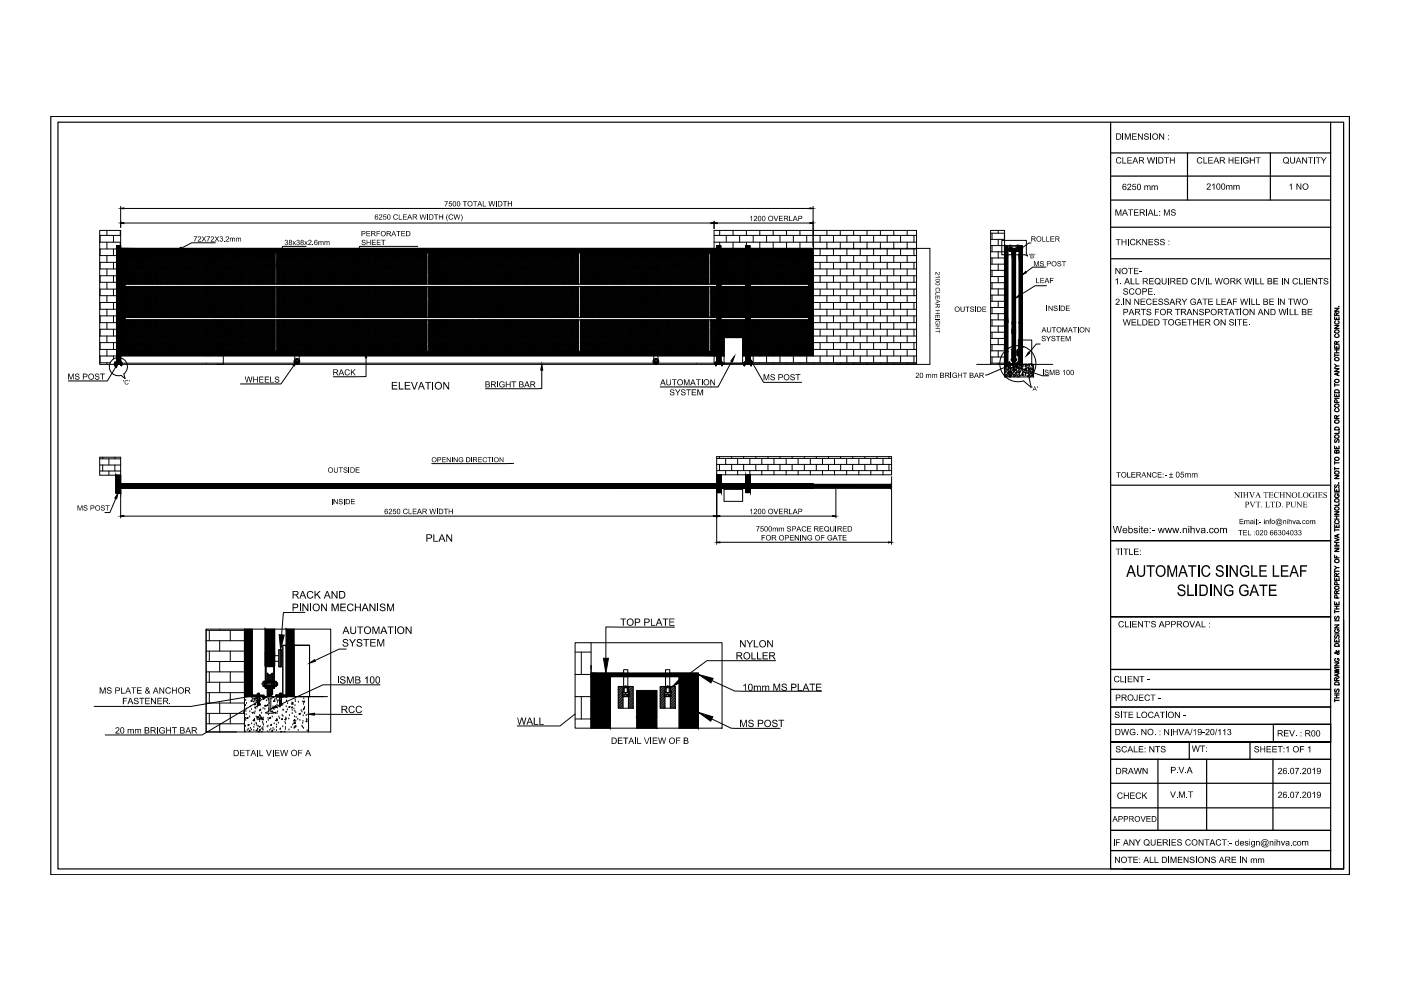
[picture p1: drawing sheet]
<svg xmlns="http://www.w3.org/2000/svg" width="297mm" height="210mm" viewBox="0 0 297 210" stroke-linecap="round" stroke-linejoin="round" font-family="sans-serif">
<!-- layer: 0 -->
<g fill="#000" stroke="#000" stroke-width=".21">
<path d="M25.6 44.2l.7-.1v.2zM25.6 47.3l.7-.1v.2zM37.4 53.1l1-.7 .1 .4zM58.7 55.1l.5 .1-.6 1.1zM75.1 55.1l.4 .1-.6 1.1zM150.7 47.2l.7 .1-.7 .1zM151.9 53.6v18zM151.4 47.3l.7-.1v.2zM152.8 53.6v18zM158.1 53.6v18zM159 53.6v18zM171.7 44.1l.7 .1-.7 .1z"/>
<path d="M171.7 47.2l.7 .1-.7 .1zM172.4 53.6v18zM216 53.1l.6-.6 .2 .2zM216.8 58.3l.6-.7 .2 .2zM25 77.1l-.3 .8-.3-.1zM62.8 76.8l-.4 .8-.2-.2zM77.6 74.9l.1 1h-.3zM114.9 77.2l.2 1.3h-.4zM151.9 71.6v2.9zM152.8 71.6v2.9zM153.5 71.6v2.9zM155.7 75.5l-.4 1.3-.3-.3z"/>
<path d="M157.5 71.6v2.9zM158.1 71.6v2.9zM159 71.6v2.9zM159 76.1l.5 .6-.2 .2zM172.4 71.6v2.9zM213 74h.7l-.4 .2zM213.3 74.2l.4-.2v.2zM214.1 77.3l.8-.2-.7 .5zM214.9 77.6l1 .2-.1 .3zM216.1 73.3h.3zM216.1 73.6h.7v3.5zM216.1 73.3h.7z"/>
<path d="M215.3 63.2l.7-.6 .2 .2zM216.8 77.1v.2zM215.4 77.1h1.4zM218.1 74.6l.2 .2-.7 .6zM25 104.6l-.3 1.1-.3-.1zM25.6 109.4l.7-.1v.2zM151.3 109.3l.6 .1-.6 .1zM151.9 109.4l.7-.1v.2zM151.9 115l.7-.1v.2zM159.1 102.5l13.3 .1zM159.1 102.6h13.3v.9zM172.4 103h16.5l-.1 .3z"/>
<path d="M176.5 109.3l.7 .1-.7 .1zM188.4 114.9l.6 .1-.6 .1zM172.4 103h16.5zM59.2 134.6l1.1 .1-.8 3.1zM127.9 139.6h1.1l-.5 3.1zM53.2 147.4h1.3l-1.2 .4zM53.5 147.4h2.5v.3zM55.7 147.9l1.2-.5-1 .9zM57.4 150.3l1.1-.7 .1 .4zM65.4 151.4l1.3-.2-.1 .4zM65.6 140.6l1.1-.7 .2 .3zM133.1 142.7h8.1z"/>
<path d="M144.8 143.2l.6 .9-2.8 1.4zM148.1 151l3 1-.4 .9zM148.1 143l3.1 .8-.5 1z"/>
<path d="M25.6 52.7v.9h126.3zM25.6 52.7h126.3v.9z"/>
<path d="M152.8 52.7v.9h5.3zM152.8 52.7h5.3v.9z"/>
<path d="M159 52.7v.9h13.4zM159 52.7h13.4v.9z"/>
<path d="M213 52.2v1.8h.7zM213 52.2h.7v1.8z"/>
<path d="M214.6 52.7v.9h.6zM214.6 52.7h.6v.9z"/>
<path d="M216.1 52.2v1.8h.7zM216.1 52.2h.7v1.8z"/>
<path d="M24.2 77.1v.2h1.8zM24.2 77.1h1.8v.2z"/>
<path d="M24.7 52.1v25h.9zM24.7 52.1h.9v25z"/>
<path d="M25.6 53.6v20.9h.9zM25.6 53.6h.9v20.9z"/>
<path d="M25.6 75.4h126.3zM25.6 75.4h126.3z"/>
<path d="M151.5 77.1v.2h1.8zM151.5 77.1h1.8v.2z"/>
<path d="M25.6 75.4h126.3zM25.6 75.4h126.3zM25.6 74.5v.9h126.3zM25.6 74.5h126.3v.9z"/>
<path d="M151.9 52.1v25h.9zM151.9 52.1h.9v25z"/>
<path d="M152.8 74.5v.9h.7zM152.8 74.5h.7v.9z"/>
<path d="M157.5 74.5v.9h.6zM157.5 74.5h.6v.9z"/>
<path d="M157.6 77.1v.2h1.9zM157.6 77.1h1.9v.2z"/>
<path d="M158.1 52.1v25h.9zM158.1 52.1h.9v25z"/>
<path d="M159 74.5v.9h13.4zM159 74.5h13.4v.9z"/>
<path d="M171.5 53.6v20.9h.9zM171.5 53.6h.9v20.9z"/>
<path d="M213.3 74.2l-.3 .3h.7zM213.3 74.2h.4v.3z"/>
<path d="M213 74.5v2.6h.7zM213 74.5h.7v2.6z"/>
<path d="M213 77.1v.2h1.3zM213 77.1h1.3v.2z"/>
<path d="M213 54v14.4h.7zM213 54h.7v14.4z"/>
<path d="M213 68.4v5.6h.7zM213 68.4h.7v5.6z"/>
<path d="M213 74v.2h.3zM213 74.2h.3l-.3 .3z"/>
<path d="M214.6 53.6v14.8h.7zM214.6 53.6h.7v14.8z"/>
<path d="M214.6 68.4v5.7h.7zM214.6 68.4h.7v5.7z"/>
<path d="M214.6 74.1v.3h.7zM214.6 74.1h.7v.3z"/>
<path d="M214.6 74.5v.8h.6zM214.6 74.5h.6v.8z"/>
<path d="M215.4 77.1l1.4 .1zM215.4 77.1l1.4 .1z"/>
<path d="M215.4 77.2l1.4 .1zM215.4 77.3h1.4zM215.4 77.2l1.4 .1z"/>
<path d="M216.1 73.3l.7 .1zM216.1 73.3l.7 .1z"/>
<path d="M216.1 73.4v.2h.7zM216.1 73.4h.7v.2z"/>
<path d="M216.1 77.3h.7zM216.1 77.3h.7zM216.1 77.3h.7z"/>
<path d="M216.1 54v14.4h.7zM216.1 54h.7v14.4z"/>
<path d="M216.1 68.4v3.7h.7zM216.1 68.4h.7v3.7z"/>
<path d="M216.1 72.1v1.2h.7zM216.1 72.1h.7v1.2z"/>
<path d="M216.1 73.3h.7zM216.4 73.3l.4 .1z"/>
<path d="M216.1 77.1h.7zM216.1 73.6l.7 3.5h-.7z"/>
<path d="M24.6 100.8v3.8h1zM24.6 100.8h1v3.8z"/>
<path d="M25.6 102.5v1h126.3zM25.6 102.5h126.3v1z"/>
<path d="M151.9 100.7v3.7h1.1zM151.9 100.7h1.1v3.7z"/>
<path d="M153 102.5v1h5.1zM153 102.5h5.1v1z"/>
<path d="M158.1 100.7v3.7h1zM158.1 100.7h1v3.7z"/>
<path d="M159.1 103.5h13.3zM159.1 102.6l13.3 .9h-13.3z"/>
<path d="M172.4 103.3h16.4zM172.4 103l16.4 .3h-16.4z"/>
<path d="M56.2 133.4v5.2h2zM56.2 133.4h2v5.2z"/>
<path d="M60.7 133.4v3.4h1.6zM60.7 133.4h1.6v3.4z"/>
<path d="M51.8 133.4v14.3h1.7zM51.8 133.4h1.7v14.3z"/>
<path d="M53.5 147.7h2.5zM53.5 147.4l2.5 .3h-2.5z"/>
<path d="M56.4 138.7v2.4h1.7zM56.4 138.7h1.7v2.4z"/>
<path d="M58.5 147.4h2.5zM58.5 147.4h2.5z"/>
<path d="M58.5 147.4v.3h2.2zM58.5 147.4h2.2v.3z"/>
<path d="M58.5 147.7h1.5zM58.5 147.7h1.5zM58.5 147.7h1.6z"/>
<path d="M58.5 147.7h1.6zM58.5 147.7h2.2z"/>
<path d="M60.7 136.8v10.9h1.6zM60.7 136.8h1.6v10.9z"/>
<path d="M60.7 147.7h.3zM60.7 147.7h.3zM60.7 147.7h.3z"/>
<path d="M60.7 147.7h.3zM60.7 147.7h.3zM60.7 147.7h.3z"/>
<path d="M125.3 143.5v10.9h4.1zM125.3 143.5h4.1v10.9z"/>
<path d="M125.3 142.7h7zM125.3 142.7h7z"/>
<path d="M125.3 142.7v.8h22.8zM125.3 142.7h22.8v.8z"/>
<path d="M135 152.1v2.3h4.2zM135 152.1h4.2v2.3z"/>
<path d="M135.3 146.7v5.1h3.7zM135.3 146.7h3.7v5.1z"/>
<path d="M142 142.7h6.1zM142 142.7h6.1z"/>
<path d="M144 143.5v10.9h4.1zM144 143.5h4.1v10.9z"/>
</g>
<g fill="none" stroke="#000" stroke-width=".21">
<path d="M21.1 48.9h4.5v28.4h-4.5zM21.1 49.9h4.5M21.1 51.4h4.5M21.1 52.8h3.6M21.1 54.2h3.6M21.1 55.6h3.6M21.1 57h3.6M21.1 58.5h3.6M21.1 59.9h3.6M21.2 49.9v1.5M21.2 52.8v1.4M21.2 55.6v1.4"/>
<path d="M21.2 58.5v1.4M22.7 48.9v1M22.7 51.4v1.4M22.7 54.2v1.4M22.7 57v1.5M22.7 59.9v1.4M24.1 49.9v1.5M24.1 52.8v1.4M24.1 55.6v1.4M24.1 58.5v1.4M25.5 48.9v1M25.5 51.4v.7"/>
<path d="M25.6 43.8v4.4M26.3 44.2h145.4M26.3 47.3h124.4M45.6 51.5h-4.9l-2.2 1.1M58.3 53.6v6.6M58.7 53.6v6.6M64.9 52.2h-5l-1 3M88.6 52.2h-12.3l-1.1 3M90.5 53.6v6.6M90.9 53.6v6.6M122.7 53.6v6.6M123.1 53.6v6.6"/>
<path d="M150.3 53.6v6.6M151.4 49.9h42.9M151.4 51.4h42.9M151.4 52.7v-3.8h42.9v28.4M151.4 46.9v1.6M151.9 52.7h-126.3v22.7M151.9 53.6h-125.4v20.9M152.1 47.3h19.6M152.6 48.9v1M152.6 51.4v.7M152.8 52.7h5.3M152.8 53.6h5.3"/>
<path d="M154 49.9v1.5M155.4 48.9v1M155.4 51.4v1.3M156.8 49.9v1.5M158.3 48.9v1M158.3 51.4v.7M159 52.7h38.2v24.6h-171.6v-.3h168.7M159 53.6h12.5v20.9h-12.5M159.7 49.9v1.5M161.1 48.9v1M161.1 51.4v1.3M162.5 49.9v1.5"/>
<path d="M163.9 48.9v1M163.9 51.4v1.3M165.4 49.9v1.5M166.8 48.9v1M166.8 51.4v1.3M168.2 49.9v1.5M169.6 48.9v1M169.6 51.4v1.3M171 49.9v1.5M172.4 52.8h21.9M172.4 54.2h21.9M172.4 55.6h21.9"/>
<path d="M172.4 57h21.9M172.4 58.5h21.9M172.4 59.9h21.9M172.4 43.8v8.5M172.4 52.7v22.7h-13.4M172.5 48.9v1M172.5 51.4v1.4M172.5 54.2v1.4M172.5 57v1.5M172.5 59.9v1.4M173.9 49.9v1.5M173.9 52.8v1.4"/>
<path d="M173.9 55.6v1.4M173.9 58.5v1.4M175.3 48.9v1M175.3 51.4v1.4M175.3 54.2v1.4M175.3 57v1.5M175.3 59.9v1.4M176.7 49.9v1.5M176.7 52.8v1.4M176.7 55.6v1.4M176.7 58.5v1.4M178.2 48.9v1"/>
<path d="M178.2 51.4v1.4M178.2 54.2v1.4M178.2 57v1.5M178.2 59.9v1.4M179.5 49.9v1.5M179.5 52.8v1.4M179.5 55.6v1.4M179.5 58.5v1.4M181 48.9v1M181 51.4v1.4M181 54.2v1.4M181 57v1.5"/>
<path d="M181 59.9v1.4M182.4 49.9v1.5M182.4 52.8v1.4M182.4 55.6v1.4M182.4 58.5v1.4M183.8 48.9v1M183.8 51.4v1.4M183.8 54.2v1.4M183.8 57v1.5M183.8 59.9v1.4M185.2 49.9v1.5M185.2 52.8v1.4"/>
<path d="M185.2 55.6v1.4M185.2 58.5v1.4M186.7 48.9v1M186.7 51.4v1.4M186.7 54.2v1.4M186.7 57v1.5M186.7 59.9v1.4M188.1 49.9v1.5M188.1 52.8v1.4M188.1 55.6v1.4M188.1 58.5v1.4M189.5 48.9v1"/>
<path d="M189.5 51.4v1.4M189.5 54.2v1.4M189.5 57v1.5M189.5 59.9v1.4M190.9 49.9v1.5M190.9 52.8v1.4M190.9 55.6v1.4M190.9 58.5v1.4M192.3 48.9v1M192.3 51.4v1.4M192.3 54.2v1.4M192.3 57v1.5"/>
<path d="M192.3 59.9v1.4M193.8 49.9v1.5M193.8 52.8v1.4M193.8 55.6v1.4M193.8 58.5v1.4M210 52.1h3M210 53.4h3M210 49.4h3M210 50.8h3M210 54.7h3M210 56h3M210 57.3h3"/>
<path d="M210 58.6h3M210 59.9h3M210.3 49.4v1.4M210.3 52.1v1.3M210.3 54.7v1.3M210.3 57.3v1.3M210.3 59.9v1.4M211.6 48.9v.5M211.6 50.8v1.3M211.6 53.4v1.3M211.6 56v1.3M211.6 58.6v1.3"/>
<path d="M212.4 51h5.2v2.7l.3 .6-.6-.3h-4.9zM213 52.2h3.8M213.7 52.2v24.9M213.9 52.7l.2-.2v.8M213.9 53.3l.2-.2-.1 .2M214 52.5l-.1 .1M214.1 52.5l-.2 .1M214.1 52.7h.1M214.1 52.6l-.2 .2M214.1 52.7l-.2 .1M214.1 52.8l-.2 .2M214.1 53l-.2 .2"/>
<path d="M214.1 53.2v.1M214.1 52.2h.2v.3h-.2zM214.1 51.9l.2 .2zM214.1 52.8h.2M214.1 52.5h.2M214.1 52.6h.2M214.1 52.5v.4M214.2 52.8v.1M214.3 52.7v.2h-.2l-.2 .2 .2-.1M214.3 52.5l-.1 .4M214.3 52.5h.1M214.3 52.9h.1"/>
<path d="M214.3 52.7l-.4 .2M214.3 53l.2-.1-.2 .2M214.3 52.5v.8l.2-.2M214.3 52.8l.2-.1-.2 .1M214.4 52.5l-.1 .1M214.5 53.3h.1M214.5 52.5l-.2 .2M214.5 52.6l-.2 .1M214.5 52.7l-.2 .3M214.5 52.8l-.2 .2M214.5 53l-.2 .2M214.5 53.2l-.2 .1"/>
<path d="M214.6 52.7v23.3M215.3 52.7v23.4M215.4 52.7l.2-.2-.2 .2M215.4 52.5h.1M215.5 52.5l-.1 .1M215.6 53.3h.1M215.6 52.7h.1M215.6 52.6l-.2 .2M215.6 52.7l-.2 .1M215.6 52.8l-.2 .2M215.6 52.9l-.2 .1M215.6 52.9l-.2 .2"/>
<path d="M215.6 53l-.2 .2M215.6 53l-.2 .3M215.6 53.1l-.2 .2M215.6 53.2l-.1 .1M215.6 52.5v.8M215.6 52.2h.1v.3h-.1zM215.6 51.9l.1 .2zM215.6 52.8h.1M215.6 52.5h.1M215.6 52.5v.4M215.6 52.6h.1M215.7 52.8v.1"/>
<path d="M215.7 52.7l.1 .2h-.2M215.7 52.5v.4M215.8 52.5h.1M215.8 52.9h.1M215.8 52.7l-.4 .2M215.8 52.5v.8M215.9 52.5l-.1 .1M216 52.5l-.2 .2M216 52.6l-.2 .1M216 52.7l-.2 .1M216 52.7l-.2 .2M216 52.8l-.2 .2"/>
<path d="M216 52.9l-.2 .2M216 53l-.2 .2M216 53.1l-.2 .2M216 53.2l-.2 .1M216 53.3h-.1M216.1 52.2v24.9M216.8 52.1v25.2M218.6 51.5h-.4l-1.5 1M221.8 56.6h-2.8l-1.5 1.1M21.1 61.3h3.6M21.1 62.7h3.6M21.1 64.1h3.6"/>
<path d="M21.1 65.6h3.6M21.1 67h3.6M21.1 68.4h3.6M21.1 69.8h3.6M21.1 71.2h3.6M21.1 72.6h3.6M21.1 74.1h3.6M21.1 75.5h3.6M21.1 76.9h2.3M21.2 61.3v1.4M21.2 64.1v1.5M21.2 67v1.4"/>
<path d="M21.2 69.8v1.4M21.2 72.6v1.5M21.2 75.5v1.4M22.7 62.7v1.4M22.7 65.6v1.4M22.7 68.4v1.4M22.7 71.2v1.4M22.7 74.1v1.4M22.7 76.9v.4M24.1 61.3v1.4M24.1 64.1v1.5M24.1 67v1.4"/>
<path d="M24.1 69.8v1.4M24.1 72.6v1.5M24.1 75.5v.6M24.2 77.1h1.8v.2h-1.8zM24.5 77.9l-1.8 2.9h-8.2M24.7 77.1v-25h.9v25.2h-.9M25.6 75.4h.1M25.6 75.4h126.3M26.3 79.3l.2 1-.8-.7M26.3 79.3a1.93 1.93 0 0 0-.3-3.2 1.93 1.93 0 0 0-2.8 1.5 1.93 1.93 0 0 0 2.5 2M26.5 74.5h.1M26.5 74.5h125.4"/>
<path d="M32.5 75.1h.1M32.6 75.1v-.2l.2 .2 .1-.2 .1 .2 .1-.2 .2 .2 .1-.2 .1 .2 .3-.2v.2M33.8 75.1h.1M33.8 75.1l.1-.2 .2 .2 .1-.2 .1 .2 .1-.2 .2 .2 .1-.2 .1 .2 .2-.2 .1 .2M35.1 75.1h.1M35.1 75.1l.1-.2 .1 .2 .1-.2 .2 .2 .1-.2 .1 .2 .2-.2 .1 .2 .1-.2 .1 .2 .2-.2 .1 .2 .1-.2 .1 .2 .2-.2 .1 .2 .1-.2 .2 .2 .1-.2 .1 .2 .1-.2 .2 .2 .1-.2 .1 .2 .1-.2 .2 .2 .1-.2 .1 .2 .1-.2 .2 .2 .1-.2 .1 .2 .2-.2 .1 .2 .1-.2 .1 .2 .2-.2 .1 .2 .2-.2 .1 .2 .2-.2 .1 .2 .1-.2 .1 .2 .2-.2 .1 .2M41 75.1h.1M41 75.1v-.2l.2 .2 .1-.2 .2 .2v-.2l.2 .2 .1-.2 .2 .2 .1-.2 .1 .2M42.2 75.1h.1M42.3 75.1v-.2l.2 .2 .1-.2 .1 .2 .2-.2 .1 .2 .1-.2 .1 .2 .2-.2 .1 .2M43.5 75.1h.1M43.5 75.1l.1-.2 .1 .2 .2-.2 .1 .2 .1-.2 .2 .2 .1-.2 .1 .2 .1-.2 .2 .2 .1-.2 .1 .2 .1-.2 .2 .2 .1-.2 .1 .2 .1-.2 .2 .2 .1-.2 .1 .2 .2-.2 .1 .2 .1-.2 .1 .2 .2-.2 .1 .2 .1-.2 .1 .2 .2-.2 .1 .2 .1-.2 .2 .2 .1-.2 .1 .2 .1-.2 .2 .2 .1-.2 .1 .2 .1-.2 .2 .2 .1-.2 .1 .2 .2-.2 .2 .2 .1-.2 .1 .2 .1-.2 .2 .2 .1-.2 .1 .2 .2-.2 .1 .2 .1-.2 .1 .2"/>
<path d="M47.3 75.4v1.9M50.4 75.1h.1M50.4 75.1l.1-.2 .1 .2 .1-.2 .2 .2 .1-.2 .2 .2v-.2l.2 .2 .2-.2 .1 .2M51.7 75.1h.1M51.7 75.1l.1-.2 .1 .2 .1-.2 .2 .2 .1-.2 .1 .2 .1-.2 .2 .2 .2-.2v.2M52.9 75.1h.1M53 75.1l.1-.2 .1 .2 .1-.2 .1 .2 .2-.2 .1 .2 .1-.2 .1 .2 .2-.2 .1 .2 .1-.2 .2 .2 .1-.2 .1 .2 .1-.2 .2 .2 .1-.2 .1 .2 .1-.2 .2 .2 .1-.2 .1 .2 .2-.2 .1 .2 .1-.2 .1 .2 .2-.2 .1 .2 .1-.2 .1 .2 .2-.2 .1 .2 .1-.2 .1 .2 .2-.2 .1 .2 .1-.2 .2 .2 .1-.2 .1 .2 .1-.2 .2 .2 .1-.2 .1 .2 .2-.2 .2 .2 .1-.2 .1 .2 .1-.2 .2 .2 .1-.2 .1 .2 .1-.2 .2 .2 .1-.2 .1 .2M58.3 60.7v6.6M58.3 67.8v6.7M58.7 60.7v6.6M58.7 67.8v6.7M60.1 75.1h.1"/>
<path d="M60.7 74.9l-.1 .2-.1-.2-.1 .2-.2-.2-.1 .2M60.7 74.9h.1M60.8 74.9v.2l.2-.2 .1 .2 .2-.2 .1 .2M61.4 75.1h.1M61.4 75.1l.1-.2 .1 .2 .1-.2 .2 .2 .1-.2 .1 .2 .1-.2 .2 .2 .1-.2 .1 .2 .2-.2 .1 .2 .1-.2 .1 .2 .2-.2 .1 .2 .1-.2 .1 .2 .2-.2 .1 .2 .1-.2 .1 .2 .2-.2 .1 .2 .1-.2 .2 .2 .1-.2 .1 .2 .1-.2 .2 .2 .1-.2 .1 .2 .1-.2 .2 .2 .1-.2 .1 .2 .2-.2 .1 .2 .1-.2 .1 .2 .2-.2 .1 .2 .1-.2 .1 .2 .3-.2 .1 .2 .1-.2 .1 .2 .2-.2 .1 .2 .1-.2 .1 .2 .2-.2 .1 .2 .1-.2 .1 .2M62.3 77.5l-2.7 3.9h-8.6M62.3 76.7a.61 .61 0 0 0 .6 .5 .61 .61 0 0 0 .6-.5M62.5 75.4v1.1l.3 .3h.3l.3-.3v-1.1M62.5 76.8a.45 .45 0 0 0 .5 .3 .45 .45 0 0 0 .4-.3M62.7 76.7a.32 .32 0 0 0 .2 .2 .32 .32 0 0 0 .3-.2M63.4 77a.61 .61 0 0 0-.2-1 .61 .61 0 0 0-.9 .5 .61 .61 0 0 0 .6 .7M68.5 75.1h.1"/>
<path d="M68.6 75.1v-.2l.2 .2v-.2l.2 .2 .1-.2 .2 .2 .1-.2 .1 .2M69.5 75.1h.1M69.6 75.1l.1-.2 .1 .2 .1-.2 .1 .2 .2-.2 .1 .2 .1-.2 .1 .2 .3-.2v.2M70.8 75.1h.1M70.8 75.1l.1-.2 .1 .2 .2-.2 .1 .2 .1-.2 .2 .2 .1-.2 .1 .2 .1-.2 .2 .2 .1-.2 .1 .2 .1-.2 .2 .2 .1-.2 .1 .2 .2-.2 .1 .2 .1-.2 .1 .2 .2-.2 .1 .2 .1-.2 .1 .2 .2-.2 .1 .2 .1-.2 .2 .2 .1-.2 .1 .2 .1-.2 .2 .2 .1-.2 .1 .2 .1-.2 .2 .2 .1-.2 .1 .2 .1-.2 .2 .2 .1-.2 .1 .2 .2-.2 .1 .2 .1-.2 .1 .2 .2-.2 .2 .2 .1-.2 .1 .2 .2-.2 .1 .2 .1-.2 .1 .2 .2-.2v.2M77.6 75.9v3.9l-6.9 .1M77.9 75.1h.1M78 75.1v-.2l.2 .2 .1-.2 .2 .2v-.2l.2 .2 .1-.2 .2 .2 .2-.2v.2M79.2 75.1h.1M79.3 75.1v-.2l.2 .2 .1-.2 .1 .2 .2-.2 .1 .2 .1-.2 .1 .2 .2-.2 .1 .2M80.5 75.1h.1M80.5 75.1l.1-.2 .1 .2 .2-.2 .1 .2 .1-.2 .2 .2 .1-.2 .1 .2 .1-.2 .2 .2 .1-.2 .1 .2 .1-.2 .2 .2 .1-.2 .1 .2 .1-.2 .2 .2 .1-.2 .1 .2 .2-.2 .1 .2 .1-.2 .1 .2 .2-.2 .1 .2 .1-.2 .1 .2 .2-.2 .1 .2 .1-.2 .2 .2 .1-.2 .1 .2 .1-.2 .2 .2 .1-.2 .2 .2 .1-.2 .2 .2 .1-.2 .1 .2 .1-.2 .2 .2 .1-.2 .1 .2"/>
<path d="M86.4 75.1h.1M86.4 75.1l.1-.2 .1 .2 .1-.2 .2 .2 .1-.2 .1 .2 .1-.2 .2 .2 .2-.2v.2M87.6 75.1h.1M88 74.9l-.1 .2-.1-.2-.1 .2M88 74.9h.1M88.1 74.9l.1 .2 .1-.2 .1 .2 .2-.2 .1 .2M88.7 75.1h.1M88.7 75.1l.1-.2 .1 .2 .1-.2 .2 .2 .1-.2 .1 .2 .1-.2 .2 .2 .1-.2 .1 .2 .2-.2 .1 .2 .1-.2 .1 .2 .2-.2 .1 .2 .1-.2 .1 .2 .2-.2 .1 .2 .1-.2 .2 .2 .1-.2 .1 .2 .1-.2 .2 .2 .1-.2 .1 .2 .1-.2 .2 .2 .1-.2 .1 .2 .2-.2 .1 .2 .1-.2 .1 .2 .2-.2 .1 .2 .1-.2 .1 .2 .2-.2 .1 .2 .1-.2 .1 .2 .3-.2 .1 .2 .1-.2 .1 .2 .2-.2 .1 .2 .1-.2 .1 .2 .2-.2 .1 .2 .1-.2 .1 .2M90.5 60.7v6.6M90.5 67.8v6.7M90.9 60.7v6.6M90.9 67.8v6.7"/>
<path d="M95.8 75.1h.1M95.9 75.1v-.2l.2 .2 .1-.2 .1 .2 .1-.2 .2 .2 .1-.2 .1 .2 .2-.2 .1 .2M97.1 75.1h.1M97.1 75.1l.1-.2 .1 .2 .2-.2 .1 .2 .1-.2 .1 .2 .2-.2 .1 .2 .2-.2 .1 .2M98.4 75.1h.1M98.4 75.1l.1-.2 .1 .2 .1-.2 .2 .2 .1-.2 .1 .2 .1-.2 .2 .2 .1-.2 .1 .2 .2-.2 .1 .2 .1-.2 .1 .2 .2-.2 .1 .2 .1-.2 .1 .2 .2-.2 .1 .2 .1-.2 .1 .2 .2-.2 .1 .2 .1-.2 .2 .2 .1-.2 .1 .2 .1-.2 .2 .2 .1-.2 .1 .2 .1-.2 .2 .2 .1-.2 .1 .2 .2-.2 .1 .2 .1-.2 .1 .2 .2-.2 .1 .2 .1-.2 .1 .2 .3-.2 .1 .2 .1-.2 .1 .2 .2-.2 .1 .2 .1-.2 .1 .2 .2-.2 .1 .2 .1-.2 .1 .2M105.5 75.1h.1M106.1 74.9v.2l-.2-.2-.1 .2-.2-.2v.2M106.1 74.9h.1M106.2 74.9l.1 .2 .1-.2 .1 .2 .2-.2 .1 .2M106.8 75.1h.1M106.8 75.1l.1-.2 .1 .2 .2-.2 .1 .2 .1-.2 .1 .2 .2-.2 .1 .2 .1-.2 .1 .2 .2-.2 .1 .2 .1-.2 .2 .2 .1-.2 .1 .2 .1-.2 .2 .2 .1-.2 .1 .2 .1-.2 .2 .2 .1-.2 .1 .2 .2-.2 .1 .2 .1-.2 .1 .2 .2-.2 .1 .2 .1-.2 .1 .2 .2-.2 .1 .2 .1-.2 .2 .2 .1-.2 .1 .2 .1-.2 .2 .2 .1-.2 .1 .2 .1-.2 .2 .2 .2-.2 .1 .2 .1-.2 .2 .2 .1-.2 .1 .2 .1-.2 .2 .2 .1-.2 .1 .2"/>
<path d="M113.7 75.1h.1M113.7 75.1l.1-.2 .1 .2 .1-.2 .2 .2 .1-.2 .1 .2 .1-.2 .2 .2 .2-.2v.2M114.9 78.5v3.9h-12M114.9 75.1h.1M115 75.1l.1-.2 .1 .2 .1-.2 .2 .2 .1-.2 .1 .2 .1-.2 .2 .2 .2-.2v.2M116.2 75.1h.1M116.3 75.1v-.2l.2 .2 .1-.2 .1 .2 .2-.2 .1 .2 .1-.2 .1 .2 .2-.2 .1 .2 .1-.2 .1 .2 .2-.2 .1 .2 .1-.2 .2 .2 .1-.2 .1 .2 .1-.2 .2 .2 .1-.2 .1 .2 .1-.2 .2 .2 .1-.2 .1 .2 .1-.2 .2 .2 .1-.2 .1 .2 .2-.2 .1 .2 .1-.2 .1 .2 .2-.2 .1 .2 .1-.2 .1 .2 .2-.2 .1 .2 .1-.2 .2 .2 .1-.2 .1 .2 .1-.2 .2 .2 .1-.2 .2 .2 .1-.2 .2 .2 .1-.2 .1 .2 .1-.2 .2 .2 .1-.2 .1 .2M122.7 60.7v6.6M122.7 67.8v6.7M123.1 60.7v6.6M123.1 67.8v6.7M123.4 75.1h.1"/>
<path d="M123.4 75.1l.1-.2 .1 .2 .1-.2 .2 .2 .1-.2 .1 .2 .2-.2 .1 .2 .2-.2v.2M124.6 75.1h.1M124.7 75.1l.1-.2 .1 .2 .1-.2 .2 .2 .1-.2 .1 .2 .1-.2 .2 .2 .2-.2v.2M125.7 74.5h.1M125.9 75.1h.1M126 75.1v-.2l.2 .2 .1-.2 .1 .2 .1-.2 .2 .2 .1-.2 .1 .2 .2-.2 .1 .2 .1-.2 .1 .2 .2-.2 .1 .2 .1-.2 .1 .2 .2-.2 .1 .2 .1-.2 .2 .2 .1-.2 .1 .2 .1-.2 .2 .2 .1-.2 .1 .2 .1-.2 .2 .2 .1-.2 .1 .2 .2-.2 .1 .2 .1-.2 .1 .2 .2-.2 .1 .2 .1-.2 .2 .2 .2-.2 .1 .2 .1-.2 .1 .2 .2-.2 .1 .2 .1-.2 .1 .2M126.7 75.4h.1M131.8 75.1h.1M131.8 75.1l.1-.2 .2 .2v-.2l.2 .2 .1-.2 .2 .2 .1-.2 .1 .2M132.8 75.1h.1M132.9 75.1v-.2l.2 .2 .1-.2 .1 .2 .1-.2 .2 .2 .1-.2 .1 .2 .2-.2 .1 .2M134.1 75.1h.1"/>
<path d="M134.1 75.1l.1-.2 .1 .2 .2-.2 .1 .2 .1-.2 .1 .2 .2-.2 .1 .2 .1-.2 .2 .2 .1-.2 .1 .2 .1-.2 .2 .2 .1-.2 .1 .2 .1-.2 .2 .2 .1-.2 .1 .2 .2-.2 .1 .2 .1-.2 .1 .2 .2-.2 .1 .2 .1-.2 .1 .2 .2-.2 .1 .2 .1-.2 .1 .2 .2-.2 .1 .2 .1-.2 .2 .2 .1-.2 .1 .2 .1-.2 .2 .2 .1-.2 .1 .2 .1-.2 .2 .2 .2-.2 .1 .2 .1-.2 .2 .2 .1-.2 .1 .2 .1-.2 .2 .2 .1-.2 .1 .2 .2-.2v.2M138.5 76.7a.61 .61 0 0 0 .6 .5 .61 .61 0 0 0 .6-.5M138.6 75.4v1.1l.3 .3h.3l.3-.3v-1.1M138.7 76.8a.44 .44 0 0 0 .4 .3 .44 .44 0 0 0 .4-.3M138.8 76.7a.32 .32 0 0 0 .3 .2 .32 .32 0 0 0 .2-.2M141.2 75.1h.1M141.3 75.1v-.2l.2 .2 .1-.2 .1 .2 .1-.2 .2 .2 .1-.2 .2 .2 .1-.2 .1 .2M142.5 75.1h.1M142.6 75.1v-.2l.2 .2 .1-.2 .1 .2 .1-.2 .2 .2 .1-.2 .1 .2 .2-.2 .1 .2M143.8 75.1h.1M143.8 75.1l.1-.2 .1 .2 .2-.2 .1 .2 .1-.2 .1 .2 .2-.2 .1 .2 .1-.2 .1 .2 .2-.2 .1 .2 .1-.2 .2 .2 .1-.2 .1 .2 .1-.2 .2 .2 .1-.2 .1 .2 .1-.2 .2 .2 .1-.2 .1 .2 .2-.2 .1 .2 .1-.2 .1 .2 .2-.2 .1 .2 .1-.2 .1 .2 .2-.2 .1 .2 .1-.2 .2 .2 .1-.2 .1 .2 .1-.2 .2 .2 .1-.2 .1 .2 .1-.2 .2 .2 .2-.2 .1 .2 .1-.2 .2 .2 .1-.2 .1 .2 .1-.2 .2 .2 .1-.2 .1 .2 .1-.2 .1 .2M150.3 60.7v6.6"/>
<path d="M150.3 67.8v6.7M150.7 60.7v6.6M150.7 67.8v6.7M150.9 75.1h.1M151.4 75.5h.5M151.4 76.9h.5M151.4 75.4v1.6M151.5 77.1h1.8v.2h-1.8zM151.6 74.9l-.1 .2-.1-.2-.2 .2-.2-.2v.2M151.6 74.9h.1M151.6 74.9l.1 .2 .2-.2v.2M151.9 75.1h.1"/>
<path d="M151.9 74.8h-123.5v.3l.1-.2 .2 .2 .1-.2 .1 .2 .2-.2 .1 .2 .1-.2 .1 .2 .2-.2 .1 .2 .1-.2 .1 .2 .2-.2 .1 .2 .1-.2 .2 .2 .1-.2 .1 .2 .1-.2 .2 .2 .1-.2 .1 .2 .1-.2 .2 .2 .1-.2 .2 .2 .1-.2 .2 .2 .1-.2 .1 .2 .1-.2 .1 .2M152.8 77.1v-25h-.9v25.2h.9M152.8 74.9l.2 .2 .1-.2 .1 .2 .2-.2 .1 .2M152.8 75.5h.7M152.8 76.9h.7M152.8 75.4h.7M152.8 74.5h.7M152.8 74.8h.7M153.5 71.6h4v5.4h-4zM155.1 76.6l-2.9 5.4h-12.2M157.5 75.5h.6M157.5 76.9h.6"/>
<path d="M157.5 75.4h.6M157.5 74.5h.6M157.5 74.8h.6M157.5 74.9h.1M157.5 74.9v.2l.2-.2 .1 .2 .2-.2v.2M157.6 77.1h1.9v.2h-1.9zM158 75.1h.1M158.1 77.1v-25h.9v25M159 74.9h.1M159 74.8h2.5v.1l-.3 .2-.1-.2-.2 .2-.1-.2-.1 .2-.2-.2-.1 .2M159 75.5h35.3M159 76.9h35.3"/>
<path d="M159 74.9l.1 .2M159.1 75.1h.1M159.1 75.1l.1-.2 .2 .2v-.2l.2 .2 .1-.2 .2 .2v-.2l.2 .2 .2-.2 .1 .2M159.4 76.8l2.5 4.3h8M159.7 75.5v1.4M160.4 75.1h.1M161.1 75.4v.1M161.1 76.9v.1M162.5 75.5v1.4M163.9 75.4v.1M163.9 76.9v.1M165.4 75.5v1.4"/>
<path d="M166.8 75.4v.1M166.8 76.9v.1M168.2 75.5v1.4M169.6 75.4v.1M169.6 76.9v.1M171 75.5v1.4M172.4 61.3h21.9M172.4 62.7h21.9M172.4 64.1h21.9M172.4 65.6h21.9M172.4 67h21.9M172.4 68.4h21.9"/>
<path d="M172.4 69.8h21.9M172.4 71.2h21.9M172.4 72.6h21.9M172.4 74.1h21.9M172.5 62.7v1.4M172.5 65.6v1.4M172.5 68.4v1.4M172.5 71.2v1.4M172.5 74.1v1.4M172.5 76.9v.1M173.9 61.3v1.4M173.9 64.1v1.5"/>
<path d="M173.9 67v1.4M173.9 69.8v1.4M173.9 72.6v1.5M173.9 75.5v1.4M175.3 62.7v1.4M175.3 65.6v1.4M175.3 68.4v1.4M175.3 71.2v1.4M175.3 74.1v1.4M175.3 76.9v.1M176.7 61.3v1.4M176.7 64.1v1.5"/>
<path d="M176.7 67v1.4M176.7 69.8v1.4M176.7 72.6v1.5M176.7 75.5v1.4M178.2 62.7v1.4M178.2 65.6v1.4M178.2 68.4v1.4M178.2 71.2v1.4M178.2 74.1v1.4M178.2 76.9v.1M179.5 61.3v1.4M179.5 64.1v1.5"/>
<path d="M179.5 67v1.4M179.5 69.8v1.4M179.5 72.6v1.5M179.5 75.5v1.4M181 62.7v1.4M181 65.6v1.4M181 68.4v1.4M181 71.2v1.4M181 74.1v1.4M181 76.9v.1M182.4 61.3v1.4M182.4 64.1v1.5"/>
<path d="M182.4 67v1.4M182.4 69.8v1.4M182.4 72.6v1.5M182.4 75.5v1.4M183.8 62.7v1.4M183.8 65.6v1.4M183.8 68.4v1.4M183.8 71.2v1.4M183.8 74.1v1.4M183.8 76.9v.1M185.2 61.3v1.4M185.2 64.1v1.5"/>
<path d="M185.2 67v1.4M185.2 69.8v1.4M185.2 72.6v1.5M185.2 75.5v1.4M186.7 62.7v1.4M186.7 65.6v1.4M186.7 68.4v1.4M186.7 71.2v1.4M186.7 74.1v1.4M186.7 76.9v.1M188.1 61.3v1.4M188.1 64.1v1.5"/>
<path d="M188.1 67v1.4M188.1 69.8v1.4M188.1 72.6v1.5M188.1 75.5v1.4M189.5 62.7v1.4M189.5 65.6v1.4M189.5 68.4v1.4M189.5 71.2v1.4M189.5 74.1v1.4M189.5 76.9v.1M190.9 61.3v1.4M190.9 64.1v1.5"/>
<path d="M190.9 67v1.4M190.9 69.8v1.4M190.9 72.6v1.5M190.9 75.5v1.4M192.3 62.7v1.4M192.3 65.6v1.4M192.3 68.4v1.4M192.3 71.2v1.4M192.3 74.1v1.4M192.3 76.9v.1M193.8 61.3v1.4M193.8 64.1v1.5"/>
<path d="M193.8 67v1.4M193.8 69.8v1.4M193.8 72.6v1.5M193.8 75.5v1.4M207.1 77.3h16.1M210 75.7h3M210 77h3M210 61.3h3M210 77.3v-28.4h3v31M210 62.6h3M210 63.9h3M210 65.2h3"/>
<path d="M210 66.5h3M210 67.8h3M210 69.1h3M210 70.4h3M210 71.8h3M210 73.1h3M210 74.4h3M210.3 62.6v1.3M210.3 65.2v1.3M210.3 67.8v1.3M210.3 70.4v1.4M210.3 73.1v1.3"/>
<path d="M210.3 75.7v1.3M211.6 61.3v1.3M211.6 63.9v1.3M211.6 66.5v1.3M211.6 69.1v1.3M211.6 71.8v1.3M211.6 74.4v1.3M211.6 77v.3M213 77.3h6.1v2.6h-6.1zM213 77.1h1.3v.2h-1.3zM213.7 77.2v.1M213.7 77.5h.1"/>
<path d="M214.1 77.4l-4.8 2.1h-.4M214.6 77.2v.1M214.6 78.4h.1M214.6 76.2h.1M214.6 76.4h.1M214.6 77.3h.2M214.7 76.4h.5M214.7 76.4h.2M214.7 76h.5M214.7 76.2h.5M214.7 76l.2 .2 .3-.2M214.7 76.1v.1"/>
<path d="M214.7 76.5h.5M214.7 76.5l.2-.1 .3 .1M214.7 76v.2M214.7 76.5v-.1l.2 .1M214.9 78.3l-.1 .1M214.9 76.2h-.2M214.9 77.4v1l-.3 .1 .7-.1M214.9 76l.3 .2M214.9 76.5l.3-.1v.1M214.9 76v.2M214.9 76.4v.1M214.9 76l-.2 .2"/>
<path d="M215 77.4v.9M215 76.2h.2M215 77.3v.1M215.1 78.4h.1M215.2 76.1v.1M215.2 76v.2M215.2 76.2h.1M215.2 76.4h.1M215.2 77.2v.1M215.2 76.4h-.2M215.2 77.3l-.1 .1M215.3 74.6h.3"/>
<path d="M215.3 75.1h.3M215.4 77.1h1.4v.2h-1.4zM215.6 74.2h.1v1.2h-.1zM215.7 74.2h.1v1.2h-.1zM215.8 77.9l5.2 1.8h1.3M215.9 74.6v.5M215.9 73.6h.2M216.1 72.1h-.2v5M216.2 67.9h.5v1.4h-.5zM216.8 72.1h2v5.2h-2zM217.9 77.5h.1M218.7 77.5h.1"/>
<path d="M220.5 72.9h-.8l-1.5 1.8M221.9 60.6h-2.4l-3.4 2.1M21.1 97.3h4.5M21.1 98.6h4.5M21.1 99.9h4.5M21.8 96.9v.4M21.8 98.6v1.3M23.1 97.3v1.3M23.1 99.9v.9M24.4 96.9v.4M24.4 98.6v1.3M108.9 98.3h-17.4"/>
<path d="M151.9 97.2h37.1M151.9 98.5h37.1M151.9 99.8h37.1M152.5 96.8v.4M152.5 98.5v1.3M153.9 97.2v1.3M153.9 99.8v.9M155.1 96.8v.4M155.1 98.5v1.3M156.4 97.2v1.3M156.4 99.8v.9M157.7 96.8v.4"/>
<path d="M157.7 98.5v1.3M159 97.2v1.3M159 99.8v.9M160.2 96.8v.4M160.2 98.5v1.3M161.5 97.2v1.3M161.5 99.8v.9M162.8 96.8v.4M162.8 98.5v1.3M164.1 97.2v1.3M164.1 99.8v.9M165.4 96.8v.4"/>
<path d="M165.4 98.5v1.3M166.7 97.2v1.3M166.7 99.8v.9M168 96.8v.4M168 98.5v1.3M169.2 97.2v1.3M169.2 99.8v.9M170.5 96.8v.4M170.5 98.5v1.3M171.8 97.2v1.3M171.8 99.8v.9M173.1 96.8v.4"/>
<path d="M173.1 98.5v1.3M174.4 97.2v1.3M174.4 99.8v.9M175.7 96.8v.4M175.7 98.5v1.3M176.9 97.2v1.3M176.9 99.8v.9M178.2 96.8v.4M178.2 98.5v1.3M179.5 97.2v1.3M179.5 99.8v.9M180.8 96.8v.4"/>
<path d="M180.8 98.5v1.3M182.1 97.2v1.3M182.1 99.8v.9M183.4 96.8v.4M183.4 98.5v1.3M184.6 97.2v1.3M184.6 99.8v.9M185.9 96.8v.4M185.9 98.5v1.3M187.2 97.2v1.3M187.2 99.8v.9M188.5 96.8v.4"/>
<path d="M188.5 98.5v1.3M218.2 80.1a3.8 3.8 0 0 0-.5-6.3 3.8 3.8 0 0 0-5.7 2.9 3.8 3.8 0 0 0 5 4.1M218.2 80.2l.4 1.9-1.6-1.3M24.6 105.7l-1.3 3h-1.1M24.6 100.8h1v3.8h-1zM24.6 100.8v3.8h1M25.6 100.8h-4.5v-3.9h4.5v12.9M25.6 103.5h126.3M25.6 102.5h126.3M26.3 109.4h125M151.9 100.7h1.1v3.7h-1.1zM151.9 100.7h37.1v-3.9h-37.1v18.6"/>
<path d="M152.6 109.4h23.9M152.6 115h35.8M153 103.5h5.1M153 102.5h5.1M153 100.7v3.7h-1.1M153.5 103.5v2.8h4v-2.8M153.5 103.8h4M158.1 100.7h1v3.7h-1zM158.1 100.7v3.7M159.1 102.5l13.3 .1v.9M159.1 103.5h29.7M159.1 100.7v3.7"/>
<path d="M172.4 102.7h16.6M172.4 103.3h16.4M172.4 103h16.5l-.2 .5 .1 .2M177.2 103.8v6M188.8 102.6v.4M189 101v14.4M43.7 133.4h26.4v21.8h-26.4zM43.7 133.6h8.1M43.7 135.8h8.1M43.7 138h8.1M43.7 133.4v21.9M44.4 133.6v2.2"/>
<path d="M44.4 138v2.3M46.6 133.4v.2M46.6 135.8v2.2M48.8 133.6v2.2M48.8 138v2.3M51.8 133.4v21.8M58.2 139h.9M59.1 137.8h.4v3.6h-.4zM59.3 137.8h.4v3.6h-.4zM59.7 139h.3M60 136.8h.7v10.9h-.7zM60.7 136.8h-.7v10.9"/>
<path d="M62.3 136.8h3.3v10.9h-3.3zM64.7 129.8l-4.6 .1-.4 4.7M73.4 137.6h-1.5l-5.1 2.4M121.9 136.3h31.2v18.1h-31.2zM121.9 138.3h3.4M123.2 138.3v4.7M125.3 136.3v18.1M143 133l-14.5-.1v6.7M43.7 140.3h8.1M43.7 142.5h8.1M43.7 144.7h8.1M43.7 146.9h8.1"/>
<path d="M43.7 149.1h8.1M43.7 151.3h8.1M43.7 153.5h8.1M43.7 155.2h6.4M44.4 142.5v2.2M44.4 146.9v2.2M44.4 151.3v2.2M46.6 140.3v2.2M46.6 144.7v2.2M46.6 149.1v2.2M46.6 153.5v1.8M48.8 142.5v2.2"/>
<path d="M48.8 146.9v2.2M48.8 151.3v2.2M51.8 147.4h4.2v.3h-2.5M51.8 147.7h17.6M53.3 147.6l-12.8 2.2h-20.5M55.8 148.1l-12.9 7.7h-20.6M56.2 141.2v-7.8v7.8h2v-7.8v7.8M56.3 147.8h.1M56.4 147.8l1.7-.1v.1M56.4 151l-.1 .1M56.4 144.8v-.3l.1 .3M56.4 145.3v.2l.1-.2"/>
<path d="M56.4 147.9l.6 .1M56.5 145.3v.2h.2M56.5 145.3h.5h-.3v.4M56.7 144.4h1.1M56.7 144.7h1.1M56.7 144.4l.5 .3 .6-.3M56.7 144.5h-.2v.3M56.7 145.7h1.1M56.7 145.4h1.1l-.6 .3zM56.7 145.7l.5-.3 .6 .3M56.7 144.4v.3M56.9 148l.1 .2v2.5l-.6 .3"/>
<path d="M57 144.7l-.5 .1M57.2 144.4l.6 .3M57.2 144.4v.4M57.2 145.3v.4M57.2 144.4l-.5 .3M57.4 150.7l.1 .2 .6 .1v.2l-1.7-.1M57.4 148.2v2.5M57.5 144.7l.5 .1M57.5 148l-.1 .2M57.8 144.5h.2v.3M57.8 144.4v.3M58 144.8v-.3l.1 .3"/>
<path d="M58 145.3v.2l.1-.2M58 145.3h-.5h.3v.4M58 145.3v.2h-.2M58.1 147.9l-.6 .1M58.2 140.2h.9M59.7 140.2h.3M62.3 147.4h-3.8v.3h2.2M62.3 147.7v-10.9h3.3v10.9M65.4 147.7v7.5M66.6 151.4l10.2 .1M80.6 145.2h-12.1l-9.9 4.6M121.9 151.4l-3.2 2.5h-9"/>
<path d="M121.9 147.7h3.4M121.9 143h3.4M121.9 152.4h3.4M123.2 147.7v4.7M125.3 143.5h22.8M129.4 143.5v10.9M131.3 145.5l-.2 .3M131.7 145.5l-.6 .6M131.9 147l-.8 .8M131.9 147.3l-.8 .9M131.9 147.7l-.8 .8M132 146.7v.2h1.4v-.2"/>
<path d="M132 147.6h1.3M132 145.5l-.9 1M132 147.6l.1 .1M132 146.9v.7M132.1 145.8l-1 1M132.1 146.1l-1 1.1M132.1 146.5l-1 1M132.1 147.8l-1 1.1M132.1 148.2l-1 1M132.1 148.5l-1 1.1M132.1 148.8l-1 1.1M132.1 149.2l-1 1"/>
<path d="M132.1 149.5l-.6 .7M132.1 149.9l-.3 .3M132.1 145.5v4.7M132.2 143.5h.9v2h-.9zM132.2 142h.9v.7h-.9zM132.2 146.7h-.3v1h1.5v-1h-.3M132.2 145.7h.9M132.2 145.7l.4-.3 .5 .3M132.2 145.7v1.2M132.3 147.3h.8M132.3 147.3l.3-.2 .5 .2M132.3 147.3v.4"/>
<path d="M132.3 145.7h.7M132.3 145.7l-.1 .1h.9l-.1-.1M132.3 145.7v1.2M132.5 147.3v.4M132.9 147.3v.4M133 145.7v1.2M133.1 145.7v1.2M133.1 147.3v.4M133.2 147.7h.1M133.2 145.5v4.7M133.3 147.6l-.1 .1M133.3 146.9v.7"/>
<path d="M133.4 145.5l-.2 .2M133.7 145.5l-.5 .5M134 145.5l-.8 .8M134.3 145.7l-1.1 1M134.3 146l-.9 .9M134.3 146.3l-.9 .9M134.3 146.7l-.9 .8M134.3 147l-1.1 1M134.3 147.4l-1.1 1M134.3 147.7l-1.1 1.1M134.3 148l-1.1 1.1M134.3 148.4l-1.1 1"/>
<path d="M134.3 148.7l-1.1 1.1M134.3 149.1l-1.1 1M134.3 149.4l-.8 .8M134.3 149.7l-.5 .5M134.3 150.1l-.1 .1M135 146.4v8M139.2 146.4v8M140.2 145.5l-.2 .3M140.5 145.5l-.5 .6M140.8 146.9l-.8 .9M140.8 147.3l-.8 .8M140.8 147.6l-.8 .9"/>
<path d="M140.9 146.9h1.4M140.9 145.5l-.9 .9M140.9 147.6l.1 .1M140.9 146.9v.7M140.9 147.6h1.3M141 150.2h.1M141 145.8l-1 1M141 146.1l-1 1M141 146.4l-1 1M141 147.8l-1 1M141 148.1l-1 1M141 148.5l-1 1"/>
<path d="M141 148.8l-1 1M141 149.1l-1 1.1M141 149.5l-.7 .7M141 149.8l-.4 .4M141 145.5v4.7M141.1 143.5h.9v2h-.9zM141.1 142h.9v.7h-.9zM141.2 146.7h-.3l-.1 1h1.5v-1M141.2 145.7l.4-.3 .4 .3M141.2 147.3l.4-.2 .4 .2M141.2 145.7v1.2M141.2 147.3v.4"/>
<path d="M141.2 147.3h.8M141.2 145.7h.8M141.2 145.7h.7M141.2 145.7v.1h.8l-.1-.1M141.4 147.3v.4M141.7 147.3v.4M141.9 145.7v1.2M142 147.3v.4M142 145.7v1.2M142 146.7h.3M142.1 145.5v4.7M142.2 145.5l-.1 .1"/>
<path d="M142.2 147.6l-.1 .1M142.2 146.9v.7M142.3 146.7h.1M142.6 145.5l-.5 .5M142.9 145.5l-.8 .8M143.2 145.6l-1.1 1M143.2 146l-.9 .8M143.2 146.3l-.9 .9M143.2 146.6l-.9 .9M143.2 147l-1.1 1M143.2 147.3l-1.1 1M143.2 147.7l-1.1 1"/>
<path d="M143.2 148l-1.1 1M143.2 148.3l-1.1 1.1M143.2 148.7l-1.1 1M143.2 149l-1.1 1M143.2 149.4l-.9 .8M143.2 149.7l-.5 .5M143.2 150l-.2 .2M144 143.5v10.9M148.1 142.7v11.7M150.9 152.4l4.1 2h10.4M151 144.3l4.8 2.2 18.4 .1M164.4 140.1h-14.5l-4.8 3.5"/>
<circle cx="62.9" cy="76.6" r=".32"/>
<circle cx="62.9" cy="76.6" r=".06"/>
<circle cx="63" cy="76.6" r=".45"/>
<circle cx="139.1" cy="76.6" r=".45"/>
<circle cx="139.1" cy="76.6" r=".61"/>
<circle cx="139.1" cy="76.6" r=".06"/>
<circle cx="139.1" cy="76.6" r=".32"/>
</g>
<g fill="none" stroke="#000" stroke-width=".25">
<path d="M10.8 24.7h275.3v160.8h-275.3zM12.3 25.9h272.6v158.3h-272.6zM235.5 25.9v158.3h46.6v-158.3M235.5 32.4h46.6M235.5 37.3h46.6M251.8 32.4v10M269.3 32.4v10M26.6 57.6l.1-.1v.2zM26.6 56.8h.2zM26.6 55.7h.2zM26.6 59.4l.1 .2-.1-.1zM26.6 59l.1 .2-.1-.1z"/>
<path d="M26.6 58.6l.1 .2h-.1zM26.6 54l.1 .2-.1-.1zM26.6 58.3l.1 .2-.1-.2zM26.6 57.9l.1 .2-.1-.1zM26.6 57.1l.1 .2-.1-.1zM26.6 56.3l.1 .2-.1-.1zM26.6 56l.1 .1-.1-.1zM26.6 55.2l.1 .2-.1-.1zM26.6 53.6l.1 .2-.1-.1zM26.6 59.8l.1 .2-.1-.1zM26.6 54.8l.1 .2-.1-.1zM26.6 54.4l.1 .2-.1-.1z"/>
<path d="M26.9 53.6h.2M26.9 57.3h.2v.2h-.2zM26.9 60h.2v.2h-.2zM26.9 56.1h.2v.2h-.2zM26.9 55.8h.2v.2h-.2zM26.9 56.5h.2v.2h-.2zM26.9 55.4h.2v.2h-.2zM26.9 56.9h.2v.2h-.2zM26.9 55h.2v.2h-.2zM26.9 59.6l.2 .2zM26.9 58.8l.2 .2zM26.9 59.2l.2 .2z"/>
<path d="M26.9 58.5l.2 .1zM26.9 57.7l.2 .2zM26.9 58.1l.2 .2zM26.9 54.6l.2 .2zM26.9 54.2l.2 .2zM26.9 53.8l.2 .2zM27.3 59.8h.1v.2h-.1zM27.3 59.4h.1v.2h-.1zM27.3 57.5h.1v.2h-.1zM27.3 58.6h.1v.2h-.1zM27.3 59h.1v.2h-.1zM27.3 57.9h.1v.2h-.1z"/>
<path d="M27.3 58.3h.1v.2h-.1zM27.3 53.6h.1v.2h-.1zM27.3 54.8h.1v.2h-.1zM27.3 54h.1v.2h-.1zM27.3 57.1l.1 .2zM27.3 56.7l.1 .2zM27.3 56.3l.1 .2zM27.3 56l.1 .1zM27.3 55.6l.1 .2zM27.3 55.2l.1 .2zM27.3 54.4h.1v.2h-.1zM27.6 53.6h.2"/>
<path d="M27.6 60h.1v.2h-.1zM27.6 55h.1v.2h-.1zM27.6 57.3h.1v.2h-.1zM27.6 56.9h.1v.2h-.1zM27.6 56.1h.1v.2h-.1zM27.6 59.6l.1 .2zM27.6 56.5h.1v.2h-.1zM27.6 55.4h.1v.2h-.1zM27.6 59.2l.1 .2zM27.6 58.8l.1 .2zM27.6 58.5l.1 .1zM27.6 58.1l.1 .2z"/>
<path d="M27.6 57.7l.1 .2zM27.6 55.8h.1v.2h-.1zM27.6 54.2l.1 .2zM27.6 54.6l.1 .2zM27.6 53.8l.1 .2zM28 59.8h.1v.2h-.1zM28 59.4h.1v.2h-.1zM28 59h.1v.2h-.1zM28 58.6h.1v.2h-.1zM28 57.5h.1v.2h-.1zM28 53.6h.1v.2h-.1zM28 54.8h.1v.2h-.1z"/>
<path d="M28 58.3h.1v.2h-.1zM28 57.9h.1v.2h-.1zM28 56.7l.1 .2zM28 57.1l.1 .2zM28 56.3l.1 .2zM28 56l.1 .1zM28 55.2l.1 .2zM28 55.6l.1 .2zM28 54.4h.1v.2h-.1zM28 54h.1v.2h-.1zM28.3 53.6h.1M28.3 60l.2 .1-.1 .1z"/>
<path d="M28.3 56.1l.2 .1-.1 .1zM28.3 55l.2 .1-.1 .1zM28.3 55.8h.2l-.1 .2zM28.3 59.6l.2 .1-.2 .1zM28.3 59.2l.2 .1-.2 .1zM28.3 58.8l.2 .1-.2 .1zM28.3 55.4l.2 .1-.1 .1zM28.3 58.5h.2l-.2 .1zM28.3 58.1l.2 .1-.2 .1zM28.3 57.3l.2 .1-.1 .1zM28.3 57.7l.2 .1-.2 .1zM28.3 56.9l.2 .1-.1 .1z"/>
<path d="M28.3 56.5l.2 .1-.1 .1zM28.3 54.6l.2 .1-.2 .1zM28.3 54.2l.2 .1-.2 .1zM28.3 53.8l.2 .1-.2 .1zM28.5 56.8h.3zM28.6 59.4l.2 .1-.1 .1-.2-.1zM28.6 59l.2 .1-.1 .1-.2-.1zM28.6 58.3h.2l-.1 .2-.2-.2zM28.6 58.6l.2 .2h-.1h-.2zM28.6 57.9l.2 .1-.1 .1-.2-.1zM28.6 57.5l.2 .1-.1 .1-.2-.1zM28.6 59.8l.2 .1-.1 .1-.2-.1z"/>
<path d="M28.6 54.4l.2 .1-.1 .1-.2-.1zM28.6 53.6l.2 .1-.1 .1-.2-.1zM28.6 54l.2 .1-.1 .1-.2-.1zM28.6 57.1l.2 .1-.2 .1zM28.6 56.3l.2 .1-.1 .1-.2-.1zM28.6 56h.2l-.2 .1zM28.6 55.6l.2 .1-.2 .1zM28.6 55.2l.2 .1-.2 .1zM28.6 54.8l.2 .1-.1 .1-.2-.1zM28.9 55.8h.2v.2zM28.9 55.1h.2v.1zM28.9 53.6h.2"/>
<path d="M29 56.9l.1 .1v.1l-.2-.1zM29 56.5l.1 .1v.1l-.2-.1zM29 55.4l.1 .1v.1l-.2-.1zM29 60l.1 .1v.1l-.2-.1zM29 59.2l.1 .1-.1 .1zM29 58.8l.1 .1-.1 .1zM29 58.5h.1l-.1 .1zM29 59.6l.1 .1-.1 .1zM29 58.1l.1 .1-.1 .1zM29 57.7l.1 .1-.1 .1zM29 56.1l.1 .1v.1l-.2-.1zM29 57.3l.1 .1v.1l-.2-.1z"/>
<path d="M29 54.6l.1 .1-.1 .1zM29 54.2l.1 .1-.1 .1zM29 53.8l.1 .1-.1 .1zM29.3 57.9h.1v.2h-.1zM29.3 57.5h.1v.2h-.1zM29.3 59.8h.1v.2h-.1zM29.3 59.4h.1v.2h-.1zM29.3 59h.1v.2h-.1zM29.3 58.6h.1v.2h-.1zM29.3 58.3h.1v.2h-.1zM29.3 54.8h.1v.2h-.1zM29.3 54h.1v.2h-.1z"/>
<path d="M29.3 57.1l.1 .2zM29.3 56.7l.1 .2zM29.3 56.3l.1 .2zM29.3 56l.1 .1zM29.3 55.6l.1 .2zM29.3 55.2l.1 .2zM29.3 54.4h.1v.2h-.1zM29.3 53.6h.1v.2h-.1zM29.6 53.6h.2M29.6 60h.1v.2h-.1zM29.6 56.9h.1v.2h-.1zM29.6 55.8h.1v.2h-.1z"/>
<path d="M29.6 56.5h.1v.2h-.1zM29.6 55.4h.1v.2h-.1zM29.6 56.1h.1v.2h-.1zM29.6 55h.1v.2h-.1zM29.6 59.6l.1 .2zM29.6 59.2l.1 .2zM29.6 58.8l.1 .2zM29.6 58.5l.1 .1zM29.6 57.7l.1 .2zM29.6 58.1l.1 .2zM29.6 57.3h.1v.2h-.1zM29.6 54.6l.1 .2z"/>
<path d="M29.6 54.2l.1 .2zM29.6 53.8l.1 .2zM29.9 57.9h.2v.2h-.2zM29.9 59.4h.2v.2h-.2zM29.9 58.3h.2v.2h-.2zM29.9 59h.2v.2h-.2zM29.9 58.6h.2v.2h-.2zM29.9 57.5h.2v.2h-.2zM29.9 54.4h.2v.2h-.2zM29.9 59.8h.2v.2h-.2zM29.9 54h.2v.2h-.2zM29.9 57.1l.2 .2z"/>
<path d="M29.9 56.3l.2 .2zM29.9 56.7l.2 .2zM29.9 56l.2 .1zM29.9 54.8h.2v.2h-.2zM29.9 55.2l.2 .2zM29.9 55.6l.2 .2zM29.9 53.6h.2v.2h-.2zM30.2 53.6h.3M30.3 60h.1v.2h-.1zM30.3 56.9h.1v.2h-.1zM30.3 56.1h.1v.2h-.1zM30.3 59.6l.1 .2z"/>
<path d="M30.3 55.8h.1v.2h-.1zM30.3 56.5h.1v.2h-.1zM30.3 59.2l.1 .2zM30.3 55h.1v.2h-.1zM30.3 55.4h.1v.2h-.1zM30.3 58.8l.1 .2zM30.3 58.5l.1 .1zM30.3 58.1l.1 .2zM30.3 57.7l.1 .2zM30.3 57.3h.1v.2h-.1zM30.3 54.2l.1 .2zM30.3 54.6l.1 .2z"/>
<path d="M30.3 53.8l.1 .2zM30.6 59.4h.1v.2h-.1zM30.6 58.3h.1v.2h-.1zM30.6 59h.1v.2h-.1zM30.6 59.8h.1v.2h-.1zM30.6 58.6h.1v.2h-.1zM30.6 57.5h.1v.2h-.1zM30.6 53.6h.1v.2h-.1zM30.6 54.8h.1v.2h-.1zM30.6 57.1l.1 .2zM30.6 57.9h.1v.2h-.1zM30.6 56.7l.1 .2z"/>
<path d="M30.6 56.3l.1 .2zM30.6 56l.1 .1zM30.6 55.6l.1 .2zM30.6 55.2l.1 .2zM30.6 54.4h.1v.2h-.1zM30.6 54h.1v.2h-.1zM30.9 53.6h.2M31 57.3l.1 .1-.1 .1-.1-.1zM31 56.9l.1 .1-.1 .1-.1-.1zM31 56.1l.1 .1-.1 .1-.1-.1zM31 55.8h.1l-.1 .2-.1-.2zM31 55.4l.1 .1-.1 .1-.1-.1z"/>
<path d="M31 55l.1 .1-.1 .1-.1-.1zM31 60l.1 .1-.1 .1-.1-.1zM31 59.6l.1 .1-.1 .1zM31 59.2l.1 .1-.1 .1-.1-.1zM31 58.8l.1 .1-.1 .1zM31 58.5h.1l-.1 .1-.1-.1zM31 58.1l.1 .1-.1 .1zM31 57.7l.1 .1-.1 .1zM31 56.5l.1 .1-.1 .1-.1-.1zM31 54.6l.1 .1-.1 .1-.1-.1zM31 54.2l.1 .1-.1 .1zM31 53.8l.1 .1-.1 .1-.1-.1z"/>
<path d="M31.3 57.9l.2 .1-.1 .1-.2-.1zM31.3 57.5l.2 .1-.1 .1-.2-.1zM31.3 54.8l.2 .1-.1 .1-.2-.1zM31.3 58.6l.2 .2h-.1h-.2zM31.3 54.4l.2 .1-.1 .1-.2-.1zM31.3 59.8l.2 .1-.1 .1-.2-.1zM31.3 53.6l.2 .1-.1 .1-.2-.1zM31.3 54l.2 .1-.1 .1-.2-.1zM31.3 59.4l.2 .1-.1 .1-.2-.1zM31.3 59l.2 .1-.1 .1-.2-.1zM31.3 58.3h.2l-.1 .2-.2-.2zM31.3 57.1l.2 .1-.2 .1z"/>
<path d="M31.3 56.7l.2 .1-.1 .1-.2-.1zM31.3 56.3l.2 .1-.1 .1-.2-.1zM31.3 56h.2l-.2 .1zM31.3 55.6l.2 .1-.1 .1-.2-.1zM31.3 55.2l.2 .1-.2 .1zM31.6 53.6h.2M31.6 60h.1v.2h-.1zM31.6 56.1h.1v.2h-.1zM31.6 56.5h.1v.2h-.1zM31.6 55.4h.1v.2h-.1zM31.6 55h.1v.2h-.1zM31.6 59.6l.1 .2z"/>
<path d="M31.6 59.2l.1 .2zM31.6 58.5l.1 .1zM31.6 58.8l.1 .2zM31.6 57.7l.1 .2zM31.6 58.1l.1 .2zM31.6 57.3h.1v.2h-.1zM31.6 56.9h.1v.2h-.1zM31.6 55.8h.1v.2h-.1zM31.6 54.6l.1 .2zM31.6 54.2l.1 .2zM31.6 53.8l.1 .2zM31.9 59.8h.2v.2h-.2z"/>
<path d="M31.9 57.9h.2v.2h-.2zM31.9 57.5h.2v.2h-.2zM31.9 59h.2v.2h-.2zM31.9 59.4h.2v.2h-.2zM31.9 58.6h.2v.2h-.2zM31.9 54.8h.2v.2h-.2zM31.9 53.6h.2v.2h-.2zM31.9 58.3h.2v.2h-.2zM31.9 57.1l.2 .2zM31.9 56.7l.2 .2zM31.9 56.3l.2 .2zM31.9 56l.2 .1z"/>
<path d="M31.9 55.6l.2 .2zM31.9 55.2l.2 .2zM31.9 54.4h.2v.2h-.2zM31.9 54h.2v.2h-.2zM32.2 53.6h.2M32.3 60h.1v.2h-.1zM32.3 56.5h.1v.2h-.1zM32.3 55.8h.1v.2h-.1zM32.3 57.3h.1v.2h-.1zM32.3 55.4h.1v.2h-.1zM32.3 56.1h.1v.2h-.1zM32.3 55h.1v.2h-.1z"/>
<path d="M32.3 59.6l.1 .2zM32.3 59.2l.1 .2zM32.3 58.8l.1 .2zM32.3 58.5l.1 .1zM32.3 57.7l.1 .2zM32.3 58.1l.1 .2zM32.3 56.9h.1v.2h-.1zM32.3 54.6l.1 .2zM32.3 54.2l.1 .2zM32.3 53.8l.1 .2zM32.6 59.8h.1v.2h-.1zM32.6 57.9h.1v.2h-.1z"/>
<path d="M32.6 57.5h.1v.2h-.1zM32.6 58.3h.1v.2h-.1zM32.6 59h.1v.2h-.1zM32.6 58.6h.1v.2h-.1zM32.6 54.4h.1v.2h-.1zM32.6 54h.1v.2h-.1zM32.6 59.4h.1v.2h-.1zM32.6 54.8h.1v.2h-.1zM32.6 57.1l.1 .2zM32.6 56.7l.1 .2zM32.6 56.3l.1 .2zM32.6 56l.1 .1z"/>
<path d="M32.6 55.6l.1 .2zM32.6 55.2l.1 .2zM32.6 53.6h.1v.2h-.1zM32.9 53.6h.2M32.9 60h.2v.2h-.2zM32.9 57.3h.2v.2h-.2zM32.9 56.1h.2v.2h-.2zM32.9 56.9h.2v.2h-.2zM32.9 59.6l.2 .2zM32.9 55.8h.2v.2h-.2zM32.9 56.5h.2v.2h-.2zM32.9 59.2l.2 .2z"/>
<path d="M32.9 55.4h.2v.2h-.2zM32.9 58.8l.2 .2zM32.9 58.5l.2 .1zM32.9 55h.2v.2h-.2zM32.9 58.1l.2 .2zM32.9 57.7l.2 .2zM32.9 54.2l.2 .2zM32.9 54.6l.2 .2zM32.9 53.8l.2 .2zM33.2 57.6h.3l-.1 .1zM33.2 57.2h.3zM33.2 56.8h.3z"/>
<path d="M33.2 55.7h.3zM33.2 55.3h.3zM33.2 56.4h.3zM33.3 59.4l.2 .1-.1 .1-.2-.1zM33.3 59l.2 .1-.1 .1-.2-.1zM33.3 58.3h.2l-.1 .2-.2-.2zM33.3 58.6l.2 .2h-.1h-.2zM33.3 57.9l.2 .1-.1 .1-.2-.1zM33.3 59.8l.2 .1-.1 .1-.2-.1zM33.3 54.8l.2 .1-.1 .1-.2-.1zM33.3 54.4l.2 .1-.1 .1-.2-.1zM33.3 53.6l.2 .1-.1 .1-.2-.1z"/>
<path d="M33.3 54l.2 .1-.1 .1-.2-.1zM33.3 56h.2l-.2 .1zM33.5 55.8h.3l-.1 .2zM33.5 55.1h.3l-.1 .1zM33.5 59.3h.3zM33.5 58.5h.3zM33.5 58.9h.3zM33.5 58.2h.3zM33.5 54.7h.3zM33.5 53.9h.3zM33.6 53.6h.2M33.6 56.1l.2 .1-.1 .1-.2-.1z"/>
<path d="M33.6 55.4l.2 .1-.1 .1-.2-.1zM33.6 59.6l.2 .1-.2 .1zM33.6 57.7l.2 .1-.2 .1zM33.6 56.5l.2 .1-.1 .1-.2-.1zM33.6 57.3l.2 .1-.1 .1-.2-.1zM33.6 56.9l.2 .1-.1 .1-.2-.1zM33.6 54.2l.2 .1-.2 .1zM33.9 57.6l.2-.1v.2zM33.9 56.8h.2zM33.9 55.7h.2zM34 59.8l.1 .2-.2-.1zM34 59.4l.1 .2-.2-.1z"/>
<path d="M34 59l.1 .2-.2-.1zM34 58.6l.1 .2h-.2zM34 54.8l.1 .2-.2-.1zM34 54l.1 .2-.2-.1zM34 57.9l.1 .2-.2-.1zM34 58.3l.1 .2-.2-.2zM34 57.1l.1 .2-.2-.1zM34 56.3l.1 .2-.2-.1zM34 56l.1 .1-.2-.1zM34 55.2l.1 .2-.2-.1zM34 53.6l.1 .2-.2-.1zM34 54.4l.1 .2-.2-.1z"/>
<path d="M34.2 53.6h.2M34.3 57.3h.1v.2h-.1zM34.3 60h.1v.2h-.1zM34.3 56.1h.1v.2h-.1zM34.3 55.8h.1v.2h-.1zM34.3 56.5h.1v.2h-.1zM34.3 56.9h.1v.2h-.1zM34.3 55h.1v.2h-.1zM34.3 59.6l.1 .2zM34.3 59.2l.1 .2zM34.3 58.5l.1 .1zM34.3 58.8l.1 .2z"/>
<path d="M34.3 57.7l.1 .2zM34.3 58.1l.1 .2zM34.3 55.4h.1v.2h-.1zM34.3 54.6l.1 .2zM34.3 54.2l.1 .2zM34.3 53.8l.1 .2zM34.6 59.8h.1v.2h-.1zM34.6 59.4h.1v.2h-.1zM34.6 57.5h.1v.2h-.1zM34.6 58.6h.1v.2h-.1zM34.6 59h.1v.2h-.1zM34.6 57.9h.1v.2h-.1z"/>
<path d="M34.6 58.3h.1v.2h-.1zM34.6 53.6h.1v.2h-.1zM34.6 54.8h.1v.2h-.1zM34.6 54h.1v.2h-.1zM34.6 57.1l.1 .2zM34.6 56.7l.1 .2zM34.6 56.3l.1 .2zM34.6 56l.1 .1zM34.6 55.2l.1 .2zM34.6 55.6l.1 .2zM34.6 54.4h.1v.2h-.1zM34.9 53.6h.2"/>
<path d="M34.9 60h.2v.2h-.2zM34.9 55h.2v.2h-.2zM34.9 56.5h.2v.2h-.2zM34.9 55.4h.2v.2h-.2zM34.9 57.3h.2v.2h-.2zM34.9 56.9h.2v.2h-.2zM34.9 56.1h.2v.2h-.2zM34.9 59.6l.2 .2zM34.9 59.2l.2 .2zM34.9 58.8l.2 .2zM34.9 58.5l.2 .1zM34.9 57.7l.2 .2z"/>
<path d="M34.9 58.1l.2 .2zM34.9 54.6l.2 .2zM34.9 55.8h.2v.2h-.2zM34.9 54.2l.2 .2zM34.9 53.8l.2 .2zM35.3 59.8h.1v.2h-.1zM35.3 59.4h.1v.2h-.1zM35.3 58.3h.1v.2h-.1zM35.3 58.6h.1v.2h-.1zM35.3 57.5h.1v.2h-.1zM35.3 54h.1v.2h-.1zM35.3 59h.1v.2h-.1z"/>
<path d="M35.3 54.8h.1v.2h-.1zM35.3 56.7l.1 .2zM35.3 57.1l.1 .2zM35.3 57.9h.1v.2h-.1zM35.3 56l.1 .1zM35.3 56.3l.1 .2zM35.3 55.6l.1 .2zM35.3 54.4h.1v.2h-.1zM35.3 55.2l.1 .2zM35.3 53.6h.1v.2h-.1zM35.6 53.6h.1M35.6 60l.2 .1-.1 .1z"/>
<path d="M35.6 56.1l.2 .1-.1 .1zM35.6 55l.2 .1-.1 .1zM35.6 55.8h.2l-.1 .2zM35.6 59.6l.2 .1-.2 .1zM35.6 59.2l.2 .1-.2 .1zM35.6 55.4l.2 .1-.1 .1zM35.6 58.5h.2l-.2 .1zM35.6 58.8l.2 .1-.2 .1zM35.6 58.1l.2 .1-.2 .1zM35.6 57.7l.2 .1-.2 .1zM35.6 57.3l.2 .1-.1 .1zM35.6 56.5l.2 .1-.1 .1z"/>
<path d="M35.6 56.9l.2 .1-.1 .1zM35.6 54.6l.2 .1-.2 .1zM35.6 53.8l.2 .1-.2 .1zM35.6 54.2l.2 .1-.2 .1zM35.9 57.6h.2l-.1 .1zM35.9 56.8h.2zM35.9 55.7h.2zM36 59.4l.1 .1-.1 .1-.1-.1zM36 59l.1 .1-.1 .1-.1-.1zM36 58.3h.1l-.1 .2-.1-.2zM36 58.6l.1 .2h-.1h-.1zM36 57.9l.1 .1-.1 .1-.1-.1z"/>
<path d="M36 54.8l.1 .1-.1 .1-.1-.1zM36 54.4l.1 .1-.1 .1-.1-.1zM36 53.6l.1 .1-.1 .1-.1-.1zM36 54l.1 .1-.1 .1-.1-.1zM36 59.8l.1 .1-.1 .1-.1-.1zM36 57.1l.1 .1-.1 .1zM36 56.3l.1 .1-.1 .1-.1-.1zM36 56h.1l-.1 .1zM36 55.2l.1 .1-.1 .1zM36.2 55.1h.3l-.1 .1zM36.2 59.3h.3zM36.2 58.5h.3z"/>
<path d="M36.2 56.2h.3l-.1 .1zM36.2 55.8h.3l-.1 .2zM36.2 54.7h.3zM36.2 53.9h.3zM36.3 53.6h.1M36.3 56.9l.2 .1-.1 .1-.2-.1zM36.3 56.5l.2 .1-.1 .1-.2-.1zM36.3 55.4l.2 .1-.1 .1-.2-.1zM36.3 58.8l.2 .1-.2 .1zM36.3 59.6l.2 .1-.2 .1zM36.3 58.1l.2 .1-.2 .1zM36.3 57.7l.2 .1-.2 .1z"/>
<path d="M36.3 57.3l.2 .1-.1 .1-.2-.1zM36.3 54.2l.2 .1-.2 .1zM36.6 57.9h.1v.2h-.1zM36.6 59.8h.1v.2h-.1zM36.6 59h.1v.2h-.1zM36.6 58.6h.1v.2h-.1zM36.6 58.3h.1v.2h-.1zM36.6 54.8h.1v.2h-.1zM36.6 59.4h.1v.2h-.1zM36.6 54.4h.1v.2h-.1zM36.6 54h.1v.2h-.1zM36.6 57.5h.1v.2h-.1z"/>
<path d="M36.6 57.1l.1 .2zM36.6 56.7l.1 .2zM36.6 56.3l.1 .2zM36.6 56l.1 .1zM36.6 55.6l.1 .2zM36.6 55.2l.1 .2zM36.6 53.6h.1v.2h-.1zM36.9 53.6h.2M36.9 60h.2v.2h-.2zM36.9 56.9h.2v.2h-.2zM36.9 56.1h.2v.2h-.2zM36.9 55.8h.2v.2h-.2z"/>
<path d="M36.9 56.5h.2v.2h-.2zM36.9 55.4h.2v.2h-.2zM36.9 59.6l.2 .2zM36.9 59.2l.2 .2zM36.9 55h.2v.2h-.2zM36.9 58.5l.2 .1zM36.9 58.8l.2 .2zM36.9 57.7l.2 .2zM36.9 58.1l.2 .2zM36.9 57.3h.2v.2h-.2zM36.9 54.6l.2 .2zM36.9 54.2l.2 .2z"/>
<path d="M36.9 53.8l.2 .2zM37.3 57.9h.1v.2h-.1zM37.3 59.4h.1v.2h-.1zM37.3 58.3h.1v.2h-.1zM37.3 59h.1v.2h-.1zM37.3 58.6h.1v.2h-.1zM37.3 57.5h.1v.2h-.1zM37.3 54.4h.1v.2h-.1zM37.3 53.6h.1v.2h-.1zM37.3 59.8h.1v.2h-.1zM37.3 54h.1v.2h-.1zM37.3 57.1l.1 .2z"/>
<path d="M37.3 56.3l.1 .2zM37.3 56.7l.1 .2zM37.3 56l.1 .1zM37.3 54.8h.1v.2h-.1zM37.3 55.2l.1 .2zM37.3 55.6l.1 .2zM37.6 53.6h.2M37.6 60h.1v.2h-.1zM37.6 56.9h.1v.2h-.1zM37.6 56.1h.1v.2h-.1zM37.6 59.6l.1 .2zM37.6 55.8h.1v.2h-.1z"/>
<path d="M37.6 56.5h.1v.2h-.1zM37.6 59.2l.1 .2zM37.6 58.8l.1 .2zM37.6 55h.1v.2h-.1zM37.6 55.4h.1v.2h-.1zM37.6 58.5l.1 .1zM37.6 58.1l.1 .2zM37.6 57.7l.1 .2zM37.6 57.3h.1v.2h-.1zM37.6 54.6l.1 .2zM37.6 54.2l.1 .2zM37.6 53.8l.1 .2z"/>
<path d="M37.9 59.4h.2v.2h-.2zM37.9 58.3h.2v.2h-.2zM37.9 59h.2v.2h-.2zM37.9 59.8h.2v.2h-.2zM37.9 57.9h.2v.2h-.2zM37.9 57.5h.2v.2h-.2zM37.9 58.6h.2v.2h-.2zM37.9 53.6h.2v.2h-.2zM37.9 54.8h.2v.2h-.2zM37.9 57.1l.2 .2zM37.9 56.7l.2 .2zM37.9 56.3l.2 .2z"/>
<path d="M37.9 56l.2 .1zM37.9 55.6l.2 .2zM37.9 55.2l.2 .2zM37.9 54.4h.2v.2h-.2zM37.9 54h.2v.2h-.2zM38.2 59.3h.3zM38.2 58.5h.3zM38.2 53.6h.2M38.3 57.3l.2 .1-.1 .1-.2-.1zM38.3 56.9l.2 .1-.1 .1-.2-.1zM38.3 56.1l.2 .1-.1 .1-.2-.1zM38.3 60l.2 .1-.1 .1-.2-.1z"/>
<path d="M38.3 55.8h.2l-.1 .2-.2-.2zM38.3 55.4l.2 .1-.1 .1-.2-.1zM38.3 55l.2 .1-.1 .1-.2-.1zM38.3 58.8l.2 .1-.2 .1zM38.3 58.1l.2 .1-.2 .1zM38.3 57.7l.2 .1-.2 .1zM38.3 59.6l.2 .1-.2 .1zM38.3 56.5l.2 .1-.1 .1-.2-.1zM38.3 54.6l.2 .1-.1 .1-.2-.1zM38.3 54.2l.2 .1-.2 .1zM38.3 53.8l.2 .1-.1 .1-.2-.1zM38.6 57.9l.2 .1-.1 .1-.2-.1z"/>
<path d="M38.6 57.5l.2 .1-.1 .1-.2-.1zM38.6 59.8l.2 .1-.1 .1-.2-.1zM38.6 59.4l.2 .1-.1 .1-.2-.1zM38.6 58.6l.2 .2h-.1h-.2zM38.6 54.8l.2 .1-.1 .1-.2-.1zM38.6 59l.2 .1-.1 .1-.2-.1zM38.6 54.4l.2 .1-.1 .1-.2-.1zM38.6 53.6l.2 .1-.1 .1-.2-.1zM38.6 54l.2 .1-.1 .1-.2-.1zM38.6 58.3h.2l-.1 .2-.2-.2zM38.6 57.1l.2 .1-.2 .1zM38.6 56.3l.2 .1-.2 .1z"/>
<path d="M38.6 56h.2l-.2 .1zM38.6 55.6l.2 .1-.2 .1zM38.6 56.7l.2 .1-.2 .1zM38.6 55.2l.2 .1-.2 .1zM38.9 53.6h.2M38.9 60h.1v.2h-.1zM38.9 56.5h.1v.2h-.1zM38.9 55.8h.1v.2h-.1zM38.9 55.4h.1v.2h-.1zM38.9 55h.1v.2h-.1zM38.9 59.6l.1 .2zM38.9 59.2l.1 .2z"/>
<path d="M38.9 58.1l.1 .2zM38.9 58.8l.1 .2zM38.9 58.5l.1 .1zM38.9 57.3h.1v.2h-.1zM38.9 57.7l.1 .2zM38.9 56.9h.1v.2h-.1zM38.9 56.1h.1v.2h-.1zM38.9 54.2l.1 .2zM38.9 54.6l.1 .2zM38.9 53.8l.1 .2zM39.3 59.8h.1v.2h-.1zM39.3 57.9h.1v.2h-.1z"/>
<path d="M39.3 57.5h.1v.2h-.1zM39.3 59h.1v.2h-.1zM39.3 58.3h.1v.2h-.1zM39.3 59.4h.1v.2h-.1zM39.3 58.6h.1v.2h-.1zM39.3 54.8h.1v.2h-.1zM39.3 54h.1v.2h-.1zM39.3 57.1l.1 .2zM39.3 56.7l.1 .2zM39.3 56.3l.1 .2zM39.3 56l.1 .1zM39.3 55.6l.1 .2z"/>
<path d="M39.3 55.2l.1 .2zM39.3 54.4h.1v.2h-.1zM39.3 53.6h.1v.2h-.1zM39.6 53.6h.2M39.6 60h.1v.2h-.1zM39.6 56.5h.1v.2h-.1zM39.6 55.8h.1v.2h-.1zM39.6 57.3h.1v.2h-.1zM39.6 55.4h.1v.2h-.1zM39.6 56.1h.1v.2h-.1zM39.6 55h.1v.2h-.1zM39.6 59.6l.1 .2z"/>
<path d="M39.6 59.2l.1 .2zM39.6 58.8l.1 .2zM39.6 58.5l.1 .1zM39.6 57.7l.1 .2zM39.6 58.1l.1 .2zM39.6 56.9h.1v.2h-.1zM39.6 54.6l.1 .2zM39.6 54.2l.1 .2zM39.6 53.8l.1 .2zM39.9 57.9h.2v.2h-.2zM39.9 59.4h.2v.2h-.2zM39.9 57.5h.2v.2h-.2z"/>
<path d="M39.9 58.3h.2v.2h-.2zM39.9 59h.2v.2h-.2zM39.9 58.6h.2v.2h-.2zM39.9 54.4h.2v.2h-.2zM39.9 54h.2v.2h-.2zM39.9 59.8h.2v.2h-.2zM39.9 54.8h.2v.2h-.2zM39.9 57.1l.2 .2zM39.9 56.7l.2 .2zM39.9 56.3l.2 .2zM39.9 56l.2 .1zM39.9 55.2l.2 .2z"/>
<path d="M39.9 55.6l.2 .2zM39.9 53.6h.2v.2h-.2zM40.2 53.6h.2M40.3 60h.1v.2h-.1zM40.3 56.1h.1v.2h-.1zM40.3 56.9h.1v.2h-.1zM40.3 59.6l.1 .2zM40.3 55.8h.1v.2h-.1zM40.3 56.5h.1v.2h-.1zM40.3 59.2l.1 .2zM40.3 58.8l.1 .2zM40.3 55.4h.1v.2h-.1z"/>
<path d="M40.3 58.5l.1 .1zM40.3 55h.1v.2h-.1zM40.3 58.1l.1 .2zM40.3 57.7l.1 .2zM40.3 57.3h.1v.2h-.1zM40.3 54.6l.1 .2zM40.3 54.2l.1 .2zM40.3 53.8l.1 .2zM40.6 58.3h.2l-.1 .2zM40.6 57.5l.2 .1-.1 .1zM40.6 59.8l.2 .1-.1 .1zM40.6 59.4l.2 .1-.1 .1z"/>
<path d="M40.6 59l.2 .1-.1 .1zM40.6 53.6l.2 .1-.1 .1zM40.6 58.6l.2 .2h-.1zM40.6 57.1l.2 .1-.2 .1zM40.6 56.7l.2 .1-.1 .1zM40.6 56.3l.2 .1-.1 .1zM40.6 56h.2l-.2 .1zM40.6 55.6l.2 .1-.1 .1zM40.6 54.8l.2 .1-.1 .1zM40.6 55.2l.2 .1-.2 .1zM40.6 54.4l.2 .1-.1 .1zM40.6 54l.2 .1-.1 .1z"/>
<path d="M40.6 57.9l.2 .1-.1 .1zM40.9 53.6h.2M41 56.1l.1 .1-.1 .1-.1-.1zM41 55.8h.1l-.1 .2-.1-.2zM41 55.4l.1 .1-.1 .1-.1-.1zM41 55l.1 .1-.1 .1-.1-.1zM41 60l.1 .1-.1 .1-.1-.1zM41 59.6l.1 .1-.1 .1zM41 59.2l.1 .1-.1 .1-.1-.1zM41 58.8l.1 .1-.1 .1zM41 58.5h.1l-.1 .1-.1-.1zM41 58.1l.1 .1-.1 .1z"/>
<path d="M41 57.7l.1 .1-.1 .1zM41 57.3l.1 .1-.1 .1-.1-.1zM41 56.9l.1 .1-.1 .1-.1-.1zM41 56.5l.1 .1-.1 .1-.1-.1zM41 54.6l.1 .1-.1 .1-.1-.1zM41 54.2l.1 .1-.1 .1zM41 53.8l.1 .1-.1 .1-.1-.1zM41.2 57.6l.2-.1v.2zM41.2 56.8h.2zM41.2 55.7h.2zM41.3 59.8l.1 .2-.2-.1zM41.3 59.4l.1 .2-.2-.1z"/>
<path d="M41.3 59l.1 .2-.2-.1zM41.3 58.6l.1 .2h-.2zM41.3 54.8l.1 .2-.2-.1zM41.3 54l.1 .2-.2-.1zM41.3 57.9l.1 .2-.2-.1zM41.3 58.3l.1 .2-.2-.2zM41.3 57.1l.1 .2-.2-.1zM41.3 56.3l.1 .2-.2-.1zM41.3 56l.1 .1-.2-.1zM41.3 55.2l.1 .2-.2-.1zM41.3 53.6l.1 .2-.2-.1zM41.3 54.4l.1 .2-.2-.1z"/>
<path d="M41.5 53.6h.3M41.6 60h.1v.2h-.1zM41.6 56.1h.1v.2h-.1zM41.6 56.5h.1v.2h-.1zM41.6 55.4h.1v.2h-.1zM41.6 57.3h.1v.2h-.1zM41.6 56.9h.1v.2h-.1zM41.6 55h.1v.2h-.1zM41.6 59.6l.1 .2zM41.6 59.2l.1 .2zM41.6 58.1l.1 .2zM41.6 58.8l.1 .2z"/>
<path d="M41.6 58.5l.1 .1zM41.6 57.7l.1 .2zM41.6 55.8h.1v.2h-.1zM41.6 54.2l.1 .2zM41.6 54.6l.1 .2zM41.6 53.8l.1 .2zM41.9 59.8h.2v.2h-.2zM41.9 59.4h.2v.2h-.2zM41.9 57.5h.2v.2h-.2zM41.9 58.6h.2v.2h-.2zM41.9 59h.2v.2h-.2zM41.9 57.9h.2v.2h-.2z"/>
<path d="M41.9 58.3h.2v.2h-.2zM41.9 53.6h.2v.2h-.2zM41.9 54.8h.2v.2h-.2zM41.9 54h.2v.2h-.2zM41.9 57.1l.2 .2zM41.9 56.3l.2 .2zM41.9 56.7l.2 .2zM41.9 56l.2 .1zM41.9 55.6l.2 .2zM41.9 55.2l.2 .2zM41.9 54.4h.2v.2h-.2zM42.2 53.6h.2"/>
<path d="M42.3 60h.1v.2h-.1zM42.3 55h.1v.2h-.1zM42.3 56.5h.1v.2h-.1zM42.3 57.3h.1v.2h-.1zM42.3 55.4h.1v.2h-.1zM42.3 56.9h.1v.2h-.1zM42.3 56.1h.1v.2h-.1zM42.3 59.6l.1 .2zM42.3 59.2l.1 .2zM42.3 58.8l.1 .2zM42.3 58.5l.1 .1zM42.3 58.1l.1 .2z"/>
<path d="M42.3 57.7l.1 .2zM42.3 55.8h.1v.2h-.1zM42.3 54.6l.1 .2zM42.3 54.2l.1 .2zM42.3 53.8l.1 .2zM42.6 59.8h.1v.2h-.1zM42.6 59h.1v.2h-.1zM42.6 58.3h.1v.2h-.1zM42.6 58.6h.1v.2h-.1zM42.6 57.5h.1v.2h-.1zM42.6 54h.1v.2h-.1zM42.6 59.4h.1v.2h-.1z"/>
<path d="M42.6 54.8h.1v.2h-.1zM42.6 56.7l.1 .2zM42.6 57.1l.1 .2zM42.6 57.9h.1v.2h-.1zM42.6 56.3l.1 .2zM42.6 56l.1 .1zM42.6 55.2l.1 .2zM42.6 55.6l.1 .2zM42.6 54.4h.1v.2h-.1zM42.6 53.6h.1v.2h-.1zM42.9 53.6h.2M42.9 60l.2 .1-.1 .1z"/>
<path d="M42.9 56.1l.2 .1-.1 .1zM42.9 55l.2 .1-.1 .1zM42.9 55.8h.2l-.1 .2zM42.9 59.6l.2 .1-.2 .1zM42.9 59.2l.2 .1-.2 .1zM42.9 58.8l.2 .1-.2 .1zM42.9 55.4l.2 .1-.1 .1zM42.9 58.5h.2l-.2 .1zM42.9 57.7l.2 .1-.2 .1zM42.9 58.1l.2 .1-.2 .1zM42.9 56.9l.2 .1-.1 .1zM42.9 57.3l.2 .1-.1 .1z"/>
<path d="M42.9 56.5l.2 .1-.1 .1zM42.9 54.6l.2 .1-.2 .1zM42.9 54.2l.2 .1-.2 .1zM42.9 53.8l.2 .1-.2 .1zM43.2 57.6h.2v.1zM43.2 57.2h.2zM43.2 56.4h.2zM43.2 55.7h.2zM43.2 56.8h.2zM43.3 59.4l.1 .1v.1l-.2-.1zM43.3 59l.1 .1v.1l-.2-.1zM43.3 58.3h.1v.2l-.2-.2z"/>
<path d="M43.3 58.6l.1 .2h-.2zM43.3 57.9l.1 .1v.1l-.2-.1zM43.3 59.8l.1 .1v.1l-.2-.1zM43.3 54.8l.1 .1v.1l-.2-.1zM43.3 54.4l.1 .1v.1l-.2-.1zM43.3 53.6l.1 .1v.1l-.2-.1zM43.3 54l.1 .1v.1l-.2-.1zM43.3 56h.1l-.1 .1zM43.3 55.2l.1 .1-.1 .1zM43.5 55.1h.3l-.1 .1zM43.5 59.3h.3zM43.5 58.5h.3z"/>
<path d="M43.5 56.2h.3l-.1 .1zM43.5 55.8h.3l-.1 .2zM43.5 54.7h.3zM43.5 53.9h.3zM43.6 53.6h.1M43.6 56.9l.2 .1-.1 .1-.2-.1zM43.6 56.5l.2 .1-.1 .1-.2-.1zM43.6 55.4l.2 .1-.1 .1-.2-.1zM43.6 59.6l.2 .1-.2 .1zM43.6 58.8l.2 .1-.2 .1zM43.6 58.1l.2 .1-.2 .1zM43.6 57.7l.2 .1-.2 .1z"/>
<path d="M43.6 57.3l.2 .1-.1 .1-.2-.1zM43.6 54.2l.2 .1-.2 .1zM43.9 57.9h.1v.2h-.1zM43.9 59.4h.1v.2h-.1zM43.9 59h.1v.2h-.1zM43.9 58.6h.1v.2h-.1zM43.9 58.3h.1v.2h-.1zM43.9 54.4h.1v.2h-.1zM43.9 59.8h.1v.2h-.1zM43.9 54h.1v.2h-.1zM43.9 57.1l.1 .2zM43.9 57.5h.1v.2h-.1z"/>
<path d="M43.9 56.7l.1 .2zM43.9 56.3l.1 .2zM43.9 56l.1 .1zM43.9 55.6l.1 .2zM43.9 55.2l.1 .2zM43.9 54.8h.1v.2h-.1zM43.9 53.6h.1v.2h-.1zM44.2 53.6h.2M44.3 60h.1v.2h-.1zM44.3 56.1h.1v.2h-.1zM44.3 55.8h.1v.2h-.1zM44.3 56.5h.1v.2h-.1z"/>
<path d="M44.3 55h.1v.2h-.1zM44.3 55.4h.1v.2h-.1zM44.3 56.9h.1v.2h-.1zM44.3 59.6l.1 .2zM44.3 59.2l.1 .2zM44.3 58.1l.1 .2zM44.3 58.8l.1 .2zM44.3 58.5l.1 .1zM44.3 57.3h.1v.2h-.1zM44.3 57.7l.1 .2zM44.3 54.2l.1 .2zM44.3 54.6l.1 .2z"/>
<path d="M44.3 53.8l.1 .2zM44.6 57.9h.1v.2h-.1zM44.6 59.4h.1v.2h-.1zM44.6 58.3h.1v.2h-.1zM44.6 59h.1v.2h-.1zM44.6 58.6h.1v.2h-.1zM44.6 57.5h.1v.2h-.1zM44.6 53.6h.1v.2h-.1zM44.6 59.8h.1v.2h-.1zM44.6 54h.1v.2h-.1zM44.6 57.1l.1 .2zM44.6 56.7l.1 .2z"/>
<path d="M44.6 56l.1 .1zM44.6 56.3l.1 .2zM44.6 55.6l.1 .2zM44.6 55.2l.1 .2zM44.6 54.4h.1v.2h-.1zM44.6 54.8h.1v.2h-.1zM44.9 53.6h.2M44.9 60h.2v.2h-.2zM44.9 55h.2v.2h-.2zM44.9 56.9h.2v.2h-.2zM44.9 56.1h.2v.2h-.2zM44.9 59.6l.2 .2z"/>
<path d="M44.9 55.8h.2v.2h-.2zM44.9 56.5h.2v.2h-.2zM44.9 59.2l.2 .2zM44.9 58.8l.2 .2zM44.9 55.4h.2v.2h-.2zM44.9 58.5l.2 .1zM44.9 58.1l.2 .2zM44.9 57.7l.2 .2zM44.9 57.3h.2v.2h-.2zM44.9 54.6l.2 .2zM44.9 54.2l.2 .2zM44.9 53.8l.2 .2z"/>
<path d="M45.3 59.4h.1v.2h-.1zM45.3 58.6h.1v.2h-.1zM45.3 59h.1v.2h-.1zM45.3 59.8h.1v.2h-.1zM45.3 57.9h.1v.2h-.1zM45.3 57.5h.1v.2h-.1zM45.3 53.6h.1v.2h-.1zM45.3 54.8h.1v.2h-.1zM45.3 58.3h.1v.2h-.1zM45.3 56.7l.1 .2zM45.3 57.1l.1 .2zM45.3 56.3l.1 .2z"/>
<path d="M45.3 56l.1 .1zM45.3 55.2l.1 .2zM45.3 55.6l.1 .2zM45.3 54.4h.1v.2h-.1zM45.3 54h.1v.2h-.1zM45.5 53.9h.3zM45.5 54.7h.3zM45.6 53.6h.1M45.6 56.9l.2 .1-.1 .1-.2-.1zM45.6 56.1l.2 .1-.1 .1-.2-.1zM45.6 55.8h.2l-.1 .2-.2-.2zM45.6 55.4l.2 .1-.1 .1-.2-.1z"/>
<path d="M45.6 55l.2 .1-.1 .1-.2-.1zM45.6 60l.2 .1-.1 .1-.2-.1zM45.6 59.6l.2 .1-.2 .1zM45.6 59.2l.2 .1-.2 .1zM45.6 58.8l.2 .1-.2 .1zM45.6 58.5h.2l-.2 .1zM45.6 58.1l.2 .1-.2 .1zM45.6 57.7l.2 .1-.2 .1zM45.6 57.3l.2 .1-.1 .1-.2-.1zM45.6 54.2l.2 .1-.2 .1zM45.6 56.5l.2 .1-.1 .1-.2-.1zM45.9 57.6h.2l-.1 .1z"/>
<path d="M45.9 58.3h.2l-.1 .2zM45.9 58h.2l-.1 .1zM45.9 56.8h.2zM45.9 56h.2zM45.9 53.7h.2l-.1 .1zM45.9 55.3h.2zM45.9 55.7h.2zM45.9 56.4h.2zM45.9 54.8l.2 .1-.1 .1-.1-.1zM45.9 59l.2 .1-.1 .1-.1-.1zM45.9 58.6l.2 .2h-.1h-.1zM45.9 54.4l.2 .1-.1 .1-.1-.1z"/>
<path d="M45.9 59.8l.2 .1-.1 .1-.1-.1zM45.9 59.4l.2 .1-.1 .1-.1-.1zM45.9 57.1l.2 .1-.2 .1zM45.9 54l.2 .1-.1 .1-.1-.1zM46.2 59.7h.2zM46.2 59.3h.2zM46.2 58.9h.2zM46.2 58.2h.2zM46.2 58.5h.2zM46.2 57.8h.2zM46.2 56.2h.2v.1zM46.2 55.8h.2v.2z"/>
<path d="M46.2 55.5h.2v.1zM46.2 54.7h.2zM46.2 55.1h.2v.1zM46.2 54.3h.2zM46.2 53.9h.2zM46.2 53.6h.2M46.3 56.5l.1 .2-.2-.1zM46.3 57.3l.1 .2-.2-.1zM46.3 56.9l.1 .2-.2-.1zM46.6 59.8h.1v.2h-.1zM46.6 57.9h.1v.2h-.1zM46.6 57.5h.1v.2h-.1z"/>
<path d="M46.6 58.3h.1v.2h-.1zM46.6 59.4h.1v.2h-.1zM46.6 59h.1v.2h-.1zM46.6 58.6h.1v.2h-.1zM46.6 54.8h.1v.2h-.1zM46.6 54h.1v.2h-.1zM46.6 57.1l.1 .2zM46.6 56.7l.1 .2zM46.6 56.3l.1 .2zM46.6 56l.1 .1zM46.6 55.6l.1 .2zM46.6 55.2l.1 .2z"/>
<path d="M46.6 54.4h.1v.2h-.1zM46.6 53.6h.1v.2h-.1zM46.9 53.6h.2M46.9 60h.1v.2h-.1zM46.9 55.8h.1v.2h-.1zM46.9 56.5h.1v.2h-.1zM46.9 57.3h.1v.2h-.1zM46.9 55.4h.1v.2h-.1zM46.9 56.1h.1v.2h-.1zM46.9 55h.1v.2h-.1zM46.9 59.6l.1 .2zM46.9 59.2l.1 .2z"/>
<path d="M46.9 58.1l.1 .2zM46.9 58.8l.1 .2zM46.9 58.5l.1 .1zM46.9 57.7l.1 .2zM46.9 56.9h.1v.2h-.1zM46.9 54.2l.1 .2zM46.9 54.6l.1 .2zM46.9 53.8l.1 .2zM47.3 57.9h.1v.2h-.1zM47.3 59.4h.1v.2h-.1zM47.3 57.5h.1v.2h-.1zM47.3 58.3h.1v.2h-.1z"/>
<path d="M47.3 59h.1v.2h-.1zM47.3 58.6h.1v.2h-.1zM47.3 54.4h.1v.2h-.1zM47.3 59.8h.1v.2h-.1zM47.3 54.8h.1v.2h-.1zM47.3 57.1l.1 .2zM47.3 56.7l.1 .2zM47.3 56.3l.1 .2zM47.3 56l.1 .1zM47.3 55.6l.1 .2zM47.3 55.2l.1 .2zM47.3 54h.1v.2h-.1z"/>
<path d="M47.3 53.6h.1v.2h-.1zM47.6 53.6h.1M47.6 60h.1v.2h-.1zM47.6 56.1h.1v.2h-.1zM47.6 56.9h.1v.2h-.1zM47.6 59.6l.1 .2zM47.6 55.8h.1v.2h-.1zM47.6 56.5h.1v.2h-.1zM47.6 59.2l.1 .2zM47.6 58.8l.1 .2zM47.6 55.4h.1v.2h-.1zM47.6 58.5l.1 .1z"/>
<path d="M47.6 55h.1v.2h-.1zM47.6 58.1l.1 .2zM47.6 57.7l.1 .2zM47.6 57.3h.1v.2h-.1zM47.6 54.6l.1 .2zM47.6 54.2l.1 .2zM47.6 53.8l.1 .2zM47.9 58.3h.2l-.1 .2zM47.9 57.5l.2 .1-.1 .1zM47.9 59.8l.2 .1-.1 .1zM47.9 59.4l.2 .1-.1 .1zM47.9 59l.2 .1-.1 .1z"/>
<path d="M47.9 53.6l.2 .1-.1 .1zM47.9 58.6l.2 .2h-.1zM47.9 56.7l.2 .1-.1 .1zM47.9 57.1l.2 .1-.2 .1zM47.9 56.3l.2 .1-.1 .1zM47.9 56h.2l-.2 .1zM47.9 54.8l.2 .1-.1 .1zM47.9 55.6l.2 .1-.1 .1zM47.9 54.4l.2 .1-.1 .1zM47.9 55.2l.2 .1-.2 .1zM47.9 54l.2 .1-.1 .1zM47.9 57.9l.2 .1-.1 .1z"/>
<path d="M48.2 53.9h.2zM48.2 54.7h.2zM48.2 55.8h.2v.2zM48.2 58.5h.2zM48.2 59.3h.2zM48.2 53.6h.2M48.3 55.4l.1 .1v.1l-.2-.1zM48.3 55l.1 .1v.1l-.2-.1zM48.3 58.1l.1 .1-.1 .1zM48.3 57.7l.1 .1-.1 .1zM48.3 54.2l.1 .1-.1 .1zM48.3 56.1l.1 .1v.1l-.2-.1z"/>
<path d="M48.3 56.5l.1 .1v.1l-.2-.1zM48.3 58.8l.1 .1-.1 .1zM48.3 56.9l.1 .1v.1l-.2-.1zM48.3 59.6l.1 .1-.1 .1zM48.3 60l.1 .1v.1l-.2-.1zM48.3 57.3l.1 .1v.1l-.2-.1zM48.5 57.6l.2-.1v.2zM48.5 56.8h.2zM48.5 55.7h.2zM48.6 59.8l.1 .2-.2-.1zM48.6 59.4l.1 .2-.2-.1zM48.6 59l.1 .2-.2-.1z"/>
<path d="M48.6 58.6l.1 .2h-.2zM48.6 54.8l.1 .2-.2-.1zM48.6 54l.1 .2-.2-.1zM48.6 58.3l.1 .2-.2-.2zM48.6 57.9l.1 .2-.2-.1zM48.6 57.1l.1 .2-.2-.1zM48.6 56.3l.1 .2-.2-.1zM48.6 56l.1 .1-.2-.1zM48.6 55.2l.1 .2-.2-.1zM48.6 53.6l.1 .2-.2-.1zM48.6 54.4l.1 .2-.2-.1zM48.9 53.6h.2"/>
<path d="M48.9 60h.1v.2h-.1zM48.9 56.1h.1v.2h-.1zM48.9 56.5h.1v.2h-.1zM48.9 55.4h.1v.2h-.1zM48.9 57.3h.1v.2h-.1zM48.9 56.9h.1v.2h-.1zM48.9 55h.1v.2h-.1zM48.9 59.6l.1 .2zM48.9 58.8l.1 .2zM48.9 59.2l.1 .2zM48.9 58.5l.1 .1zM48.9 57.7l.1 .2z"/>
<path d="M48.9 58.1l.1 .2zM48.9 55.8h.1v.2h-.1zM48.9 54.6l.1 .2zM48.9 54.2l.1 .2zM48.9 53.8l.1 .2zM49.2 59.8h.2v.2h-.2zM49.2 57.9h.2v.2h-.2zM49.2 59.4h.2v.2h-.2zM49.2 57.5h.2v.2h-.2zM49.2 59h.2v.2h-.2zM49.2 58.6h.2v.2h-.2zM49.2 58.3h.2v.2h-.2z"/>
<path d="M49.2 53.6h.2v.2h-.2zM49.2 54.8h.2v.2h-.2zM49.2 54h.2v.2h-.2zM49.2 57.1l.2 .2zM49.2 56.7l.2 .2zM49.2 56.3l.2 .2zM49.2 56l.2 .1zM49.2 55.6l.2 .2zM49.2 55.2l.2 .2zM49.2 54.4h.2v.2h-.2zM49.5 53.6h.3M49.6 60h.1v.2h-.1z"/>
<path d="M49.6 55h.1v.2h-.1zM49.6 56.5h.1v.2h-.1zM49.6 57.3h.1v.2h-.1zM49.6 55.4h.1v.2h-.1zM49.6 56.9h.1v.2h-.1zM49.6 56.1h.1v.2h-.1zM49.6 59.6l.1 .2zM49.6 59.2l.1 .2zM49.6 58.1l.1 .2zM49.6 58.8l.1 .2zM49.6 58.5l.1 .1zM49.6 57.7l.1 .2z"/>
<path d="M49.6 55.8h.1v.2h-.1zM49.6 54.6l.1 .2zM49.6 53.8l.1 .2zM49.6 54.2l.1 .2zM49.9 59.8h.2v.2h-.2zM49.9 59h.2v.2h-.2zM49.9 58.3h.2v.2h-.2zM49.9 58.6h.2v.2h-.2zM49.9 57.5h.2v.2h-.2zM49.9 54h.2v.2h-.2zM49.9 59.4h.2v.2h-.2zM49.9 54.8h.2v.2h-.2z"/>
<path d="M49.9 57.9h.2v.2h-.2zM49.9 57.1l.2 .2zM49.9 56.7l.2 .2zM49.9 56.3l.2 .2zM49.9 56l.2 .1zM49.9 55.6l.2 .2zM49.9 55.2l.2 .2zM49.9 54.4h.2v.2h-.2zM49.9 53.6h.2v.2h-.2zM50.2 53.6h.2M50.3 60l.1 .1-.1 .1zM50.3 56.1l.1 .1-.1 .1z"/>
<path d="M50.3 55l.1 .1-.1 .1zM50.3 55.8h.1l-.1 .2zM50.3 59.6l.1 .1-.1 .1zM50.3 59.2l.1 .1-.1 .1zM50.3 58.8l.1 .1-.1 .1zM50.3 55.4l.1 .1-.1 .1zM50.3 58.5h.1l-.1 .1zM50.3 58.1l.1 .1-.1 .1zM50.3 57.7l.1 .1-.1 .1zM50.3 57.3l.1 .1-.1 .1zM50.3 56.9l.1 .1-.1 .1zM50.3 56.5l.1 .1-.1 .1z"/>
<path d="M50.3 54.6l.1 .1-.1 .1zM50.3 54.2l.1 .1-.1 .1zM50.3 53.8l.1 .1-.1 .1zM50.5 53.7h.3l-.1 .1zM50.5 55.3h.3zM50.5 56h.3zM50.5 55.7h.3zM50.5 56.4h.3zM50.5 57.2h.3zM50.5 56.8h.3zM50.5 57.6h.3l-.1 .1zM50.5 58h.3l-.1 .1z"/>
<path d="M50.5 58.3h.3l-.1 .2zM50.6 54.8l.2 .1-.1 .1-.2-.1zM50.6 54l.2 .1-.1 .1-.2-.1zM50.6 54.4l.2 .1-.1 .1-.2-.1zM50.6 58.6l.2 .2h-.1h-.2zM50.6 59l.2 .1-.1 .1-.2-.1zM50.6 59.4l.2 .1-.1 .1-.2-.1zM50.6 59.8l.2 .1-.1 .1-.2-.1zM50.9 53.9h.2zM50.9 54.3h.2zM50.9 54.7h.2zM50.9 55.1h.2l-.1 .1z"/>
<path d="M50.9 55.5h.2l-.1 .1zM50.9 55.8h.2l-.1 .2zM50.9 56.2h.2l-.1 .1zM50.9 57.8h.2zM50.9 58.2h.2zM50.9 58.5h.2zM50.9 58.9h.2zM50.9 59.7h.2zM50.9 59.3h.2zM50.9 53.6h.2M50.9 56.5l.2 .1-.1 .1-.1-.1zM50.9 56.9l.2 .1-.1 .1-.1-.1z"/>
<path d="M50.9 57.3l.2 .1-.1 .1-.1-.1zM51.2 57.9h.2v.2h-.2zM51.2 59.4h.2v.2h-.2zM51.2 59h.2v.2h-.2zM51.2 58.6h.2v.2h-.2zM51.2 58.3h.2v.2h-.2zM51.2 54.4h.2v.2h-.2zM51.2 59.8h.2v.2h-.2zM51.2 54h.2v.2h-.2zM51.2 57.1l.2 .2zM51.2 57.5h.2v.2h-.2zM51.2 56.7l.2 .2z"/>
<path d="M51.2 55.6l.2 .2zM51.2 53.6h.2v.2h-.2zM51.2 54.8h.2v.2h-.2zM51.2 55.2l.2 .2zM51.2 56l.2 .1zM51.2 56.3l.2 .2zM51.5 53.6h.2M51.6 60h.1v.2h-.1zM51.6 56.1h.1v.2h-.1zM51.6 55.8h.1v.2h-.1zM51.6 56.5h.1v.2h-.1zM51.6 55h.1v.2h-.1z"/>
<path d="M51.6 55.4h.1v.2h-.1zM51.6 56.9h.1v.2h-.1zM51.6 59.6l.1 .2zM51.6 59.2l.1 .2zM51.6 58.8l.1 .2zM51.6 58.5l.1 .1zM51.6 58.1l.1 .2zM51.6 57.7l.1 .2zM51.6 57.3h.1v.2h-.1zM51.6 53.8l.1 .2zM51.6 54.2l.1 .2zM51.6 54.6l.1 .2z"/>
<path d="M51.9 57.9h.1v.2h-.1zM51.9 59.4h.1v.2h-.1zM51.9 57.5h.1v.2h-.1zM51.9 58.3h.1v.2h-.1zM51.9 59h.1v.2h-.1zM51.9 58.6h.1v.2h-.1zM51.9 59.8h.1v.2h-.1zM51.9 53.6h.1v.2h-.1zM51.9 54h.1v.2h-.1zM51.9 57.1l.1 .2zM51.9 56.7l.1 .2zM51.9 54.4h.1v.2h-.1z"/>
<path d="M51.9 54.8h.1v.2h-.1zM51.9 55.2l.1 .2zM51.9 55.6l.1 .2zM51.9 56l.1 .1zM51.9 56.3l.1 .2zM52.2 53.6h.2M52.3 60h.1v.2h-.1zM52.3 55.4h.1v.2h-.1zM52.3 56.9h.1v.2h-.1zM52.3 55h.1v.2h-.1zM52.3 56.1h.1v.2h-.1zM52.3 55.8h.1v.2h-.1z"/>
<path d="M52.3 56.5h.1v.2h-.1zM52.3 59.2l.1 .2zM52.3 59.6l.1 .2zM52.3 58.8l.1 .2zM52.3 58.5l.1 .1zM52.3 58.1l.1 .2zM52.3 57.7l.1 .2zM52.3 57.3h.1v.2h-.1zM52.3 53.8l.1 .2zM52.3 54.2l.1 .2zM52.3 54.6l.1 .2zM52.6 59.8h.1v.2h-.1z"/>
<path d="M52.6 59.4h.1v.2h-.1zM52.6 58.6h.1v.2h-.1zM52.6 59h.1v.2h-.1zM52.6 57.9h.1v.2h-.1zM52.6 57.5h.1v.2h-.1zM52.6 54.8h.1v.2h-.1zM52.6 53.6h.1v.2h-.1zM52.6 54h.1v.2h-.1zM52.6 54.4h.1v.2h-.1zM52.6 55.2l.1 .2zM52.6 55.6l.1 .2zM52.6 56l.1 .1z"/>
<path d="M52.6 56.3l.1 .2zM52.6 56.7l.1 .2zM52.6 57.1l.1 .2zM52.6 58.3h.1v.2h-.1zM52.8 54.3h.3zM52.8 53.9h.3zM52.8 54.7h.3zM52.8 55.1h.3l-.1 .1zM52.8 55.5h.3l-.1 .1zM52.8 55.8h.3l-.1 .2zM52.8 56.2h.3l-.1 .1zM52.8 57.8h.3z"/>
<path d="M52.8 58.2h.3zM52.8 58.5h.3zM52.8 59.3h.3zM52.8 58.9h.3zM52.8 59.7h.3zM52.9 53.6h.2M52.9 56.5l.2 .1-.1 .1-.2-.1zM52.9 56.9l.2 .1-.1 .1-.2-.1zM52.9 57.3l.2 .1-.1 .1-.2-.1zM53.2 53.7h.2v.1zM53.2 55.3h.2zM53.2 55.7h.2z"/>
<path d="M53.2 56h.2zM53.2 56.4h.2zM53.2 57.2h.2zM53.2 56.8h.2zM53.2 58h.2v.1zM53.2 58.3h.2v.2zM53.2 57.6h.2v.1zM53.3 54l.1 .1v.1l-.2-.1zM53.3 54.4l.1 .1v.1l-.2-.1zM53.3 54.8l.1 .1v.1l-.2-.1zM53.3 58.6l.1 .2h-.2zM53.3 59l.1 .1v.1l-.2-.1z"/>
<path d="M53.3 59.4l.1 .1v.1l-.2-.1zM53.3 59.8l.1 .1v.1l-.2-.1zM53.5 55.1h.2v.1zM53.5 55.5h.2v.1zM53.5 53.9h.2zM53.5 55.8h.2v.2zM53.5 54.3h.2zM53.5 56.2h.2v.1zM53.5 54.7h.2zM53.5 57.8h.2zM53.5 58.2h.2zM53.5 58.9h.2z"/>
<path d="M53.5 58.5h.2zM53.5 59.3h.2zM53.5 59.7h.2zM53.6 53.6h.1M53.6 56.5l.1 .2-.2-.1zM53.6 56.9l.1 .2-.2-.1zM53.6 57.3l.1 .2-.2-.1zM53.9 59.8h.1v.2h-.1zM53.9 59.4h.1v.2h-.1zM53.9 59h.1v.2h-.1zM53.9 58.6h.1v.2h-.1zM53.9 58.3h.1v.2h-.1z"/>
<path d="M53.9 57.9h.1v.2h-.1zM53.9 53.6h.1v.2h-.1zM53.9 54h.1v.2h-.1zM53.9 54.4h.1v.2h-.1zM53.9 54.8h.1v.2h-.1zM53.9 55.2l.1 .2zM53.9 55.6l.1 .2zM53.9 56l.1 .1zM53.9 56.3l.1 .2zM53.9 56.7l.1 .2zM53.9 57.1l.1 .2zM53.9 57.5h.1v.2h-.1z"/>
<path d="M54.2 53.6h.2M54.2 60h.2v.2h-.2zM54.2 53.8l.2 .2zM54.2 54.2l.2 .2zM54.2 54.6l.2 .2zM54.2 55h.2v.2h-.2zM54.2 55.4h.2v.2h-.2zM54.2 55.8h.2v.2h-.2zM54.2 56.1h.2v.2h-.2zM54.2 56.5h.2v.2h-.2zM54.2 56.9h.2v.2h-.2zM54.2 57.3h.2v.2h-.2z"/>
<path d="M54.2 57.7l.2 .2zM54.2 58.1l.2 .2zM54.2 58.5l.2 .1zM54.2 58.8l.2 .2zM54.2 59.2l.2 .2zM54.2 59.6l.2 .2zM54.6 53.6h.1v.2h-.1zM54.6 54.4h.1v.2h-.1zM54.6 54.8h.1v.2h-.1zM54.6 55.2l.1 .2zM54.6 55.6l.1 .2zM54.6 56l.1 .1z"/>
<path d="M54.6 56.3l.1 .2zM54.6 56.7l.1 .2zM54.6 57.1l.1 .2zM54.6 57.5h.1v.2h-.1zM54.6 57.9h.1v.2h-.1zM54.6 58.3h.1v.2h-.1zM54.6 58.6h.1v.2h-.1zM54.6 59h.1v.2h-.1zM54.6 59.4h.1v.2h-.1zM54.6 54h.1v.2h-.1zM54.6 59.8h.1v.2h-.1zM54.9 53.6h.1"/>
<path d="M54.9 53.8l.1 .2zM54.9 54.2l.1 .2zM54.9 54.6l.1 .2zM54.9 55h.1v.2h-.1zM54.9 55.4h.1v.2h-.1zM54.9 55.8h.1v.2h-.1zM54.9 56.1h.1v.2h-.1zM54.9 56.5h.1v.2h-.1zM54.9 56.9h.1v.2h-.1zM54.9 57.7l.1 .2zM54.9 57.3h.1v.2h-.1zM54.9 58.1l.1 .2z"/>
<path d="M54.9 58.5l.1 .1zM54.9 58.8l.1 .2zM54.9 59.2l.1 .2zM54.9 59.6l.1 .2zM54.9 60h.1v.2h-.1zM55.3 54l.1 .1-.1 .1zM55.3 54.8l.1 .1-.1 .1zM55.3 54.4l.1 .1-.1 .1zM55.3 55.2l.1 .1-.1 .1zM55.3 55.6l.1 .1-.1 .1zM55.3 56h.1l-.1 .1zM55.3 56.3l.1 .1-.1 .1z"/>
<path d="M55.3 56.7l.1 .1-.1 .1zM55.3 57.1l.1 .1-.1 .1zM55.3 58.6l.1 .2h-.1zM55.3 59l.1 .1-.1 .1zM55.3 59.4l.1 .1-.1 .1zM55.3 59.8l.1 .1-.1 .1zM55.3 53.6l.1 .1-.1 .1zM55.3 57.5l.1 .1-.1 .1zM55.3 57.9l.1 .1-.1 .1zM55.3 58.3h.1l-.1 .2zM55.5 53.9h.3zM55.5 54.7h.3z"/>
<path d="M55.5 55.1h.3l-.1 .1zM55.5 55.8h.3l-.1 .2zM55.5 59.3h.3zM55.5 58.5h.3zM55.6 53.6h.1M55.6 54.2l.2 .1-.2 .1zM55.6 55.4l.2 .1-.1 .1-.2-.1zM55.6 57.7l.2 .1-.2 .1zM55.6 56.5l.2 .1-.1 .1-.2-.1zM55.6 56.9l.2 .1-.1 .1-.2-.1zM55.6 57.3l.2 .1-.1 .1-.2-.1zM55.6 58.1l.2 .1-.2 .1z"/>
<path d="M55.6 58.8l.2 .1-.2 .1zM55.6 59.6l.2 .1-.2 .1zM55.6 60l.2 .1-.1 .1-.2-.1zM55.6 56.1l.2 .1-.1 .1-.2-.1zM55.9 55.7h.2zM55.9 56.8h.2zM55.9 57.6l.1-.1v.2zM55.9 53.6l.1 .2-.1-.1zM55.9 57.1l.1 .2-.1-.1zM55.9 55.2l.1 .2-.1-.1zM55.9 58.3l.1 .2-.1-.2zM55.9 57.9l.1 .2-.1-.1z"/>
<path d="M55.9 56l.1 .1-.1-.1zM55.9 56.3l.1 .2-.1-.1zM55.9 54l.1 .2-.1-.1zM55.9 54.4l.1 .2-.1-.1zM55.9 58.6l.1 .2h-.1zM55.9 59l.1 .2-.1-.1zM55.9 54.8l.1 .2-.1-.1zM55.9 59.4l.1 .2-.1-.1zM55.9 59.8l.1 .2-.1-.1zM56.2 53.6h.2M56.2 53.8l.2 .2zM56.2 54.2l.2 .2z"/>
<path d="M56.2 54.6l.2 .2zM56.2 55h.2v.2h-.2zM56.2 55.4h.2v.2h-.2zM56.2 55.8h.2v.2h-.2zM56.2 56.1h.2v.2h-.2zM56.2 56.5h.2v.2h-.2zM56.2 56.9h.2v.2h-.2zM56.2 57.3h.2v.2h-.2zM56.2 57.7l.2 .2zM56.2 58.1l.2 .2zM56.2 58.5l.2 .1zM56.2 58.8l.2 .2z"/>
<path d="M56.2 59.2l.2 .2zM56.2 59.6l.2 .2zM56.2 60h.2v.2h-.2zM56.6 53.6h.1v.2h-.1zM56.6 54h.1v.2h-.1zM56.6 54.4h.1v.2h-.1zM56.6 54.8h.1v.2h-.1zM56.6 55.2l.1 .2zM56.6 55.6l.1 .2zM56.6 56l.1 .1zM56.6 56.3l.1 .2zM56.6 56.7l.1 .2z"/>
<path d="M56.6 57.1l.1 .2zM56.6 57.5h.1v.2h-.1zM56.6 57.9h.1v.2h-.1zM56.6 58.3h.1v.2h-.1zM56.6 59h.1v.2h-.1zM56.6 58.6h.1v.2h-.1zM56.6 59.4h.1v.2h-.1zM56.6 59.8h.1v.2h-.1zM56.9 53.6h.2M56.9 53.8l.1 .2zM56.9 54.2l.1 .2zM56.9 54.6l.1 .2z"/>
<path d="M56.9 55h.1v.2h-.1zM56.9 55.4h.1v.2h-.1zM56.9 55.8h.1v.2h-.1zM56.9 56.5h.1v.2h-.1zM56.9 56.9h.1v.2h-.1zM56.9 57.3h.1v.2h-.1zM56.9 57.7l.1 .2zM56.9 58.1l.1 .2zM56.9 58.5l.1 .1zM56.9 58.8l.1 .2zM56.9 59.2l.1 .2zM56.9 59.6l.1 .2z"/>
<path d="M56.9 60h.1v.2h-.1zM56.9 56.1h.1v.2h-.1zM57.2 53.6h.2v.2h-.2zM57.2 54h.2v.2h-.2zM57.2 54.4h.2v.2h-.2zM57.2 55.2l.2 .2zM57.2 54.8h.2v.2h-.2zM57.2 55.6l.2 .2zM57.2 56l.2 .1zM57.2 56.3l.2 .2zM57.2 56.7l.2 .2zM57.2 57.1l.2 .2z"/>
<path d="M57.2 57.5h.2v.2h-.2zM57.2 57.9h.2v.2h-.2zM57.2 58.3h.2v.2h-.2zM57.2 58.6h.2v.2h-.2zM57.2 59h.2v.2h-.2zM57.2 59.4h.2v.2h-.2zM57.2 59.8h.2v.2h-.2zM57.5 53.6h.2M57.6 53.8l.1 .2zM57.6 54.2l.1 .2zM57.6 54.6l.1 .2zM57.6 55h.1v.2h-.1z"/>
<path d="M57.6 55.4h.1v.2h-.1zM57.6 55.8h.1v.2h-.1zM57.6 56.1h.1v.2h-.1zM57.6 56.5h.1v.2h-.1zM57.6 56.9h.1v.2h-.1zM57.6 57.7l.1 .2zM57.6 57.3h.1v.2h-.1zM57.6 58.1l.1 .2zM57.6 58.5l.1 .1zM57.6 58.8l.1 .2zM57.6 59.2l.1 .2zM57.6 59.6l.1 .2z"/>
<path d="M57.6 60h.1v.2h-.1zM57.8 55.3h.3zM57.8 53.7h.3l-.1 .1zM57.8 55.7h.3zM57.8 56h.3zM57.8 56.4h.3zM57.8 56.8h.3zM57.8 57.2h.3zM57.8 57.6h.3l-.1 .1zM57.8 58h.3l-.1 .1zM57.8 58.3h.3l-.1 .2zM57.9 54.8l.2 .1-.1 .1-.2-.1z"/>
<path d="M57.9 54l.2 .1-.1 .1-.2-.1zM57.9 54.4l.2 .1-.1 .1-.2-.1zM57.9 58.6l.2 .2h-.1h-.2zM57.9 59l.2 .1-.1 .1-.2-.1zM57.9 59.4l.2 .1-.1 .1-.2-.1zM57.9 59.8l.2 .1-.1 .1-.2-.1zM58.2 53.6h.1M58.3 53.8l-.1 .1 .1 .1M58.3 54.2l-.1 .1 .1 .1M58.3 54.6l-.1 .1 .1 .1M58.3 55l-.1 .1 .1 .1M58.3 55.4l-.1 .1 .1 .1"/>
<path d="M58.3 55.8h-.1l.1 .2M58.3 56.1l-.1 .1 .1 .1M58.3 58.5h-.1l.1 .1M58.3 58.8l-.1 .1 .1 .1M58.3 59.2l-.1 .1 .1 .1M58.3 57.7l-.1 .1 .1 .1M58.3 59.6l-.1 .1 .1 .1M58.3 60l-.1 .1 .1 .1M58.3 58.1l-.1 .1 .1 .1M58.3 56.5l-.1 .1 .1 .1M58.3 56.9l-.1 .1 .1 .1M58.3 57.3l-.1 .1 .1 .1"/>
<path d="M58.7 58.7v.1M58.7 53.6v.2M58.7 54.1v.1M58.7 54.4v.2M58.7 54.8v.2M58.7 55.2v.2M58.7 55.6v.2M58.7 56v.1M58.7 56.3v.2M58.7 56.7v.2M58.7 57.1v.2M58.7 57.5v.2"/>
<path d="M58.7 57.9v.1M58.7 58.3v.1M58.7 59.1v.1M58.7 59.4v.2M58.7 59.8v.2M58.9 53.6h.2M58.9 53.8l.1 .2zM58.9 54.2l.1 .2zM58.9 54.6l.1 .2zM58.9 55h.1v.2h-.1zM58.9 55.4h.1v.2h-.1zM58.9 55.8h.1v.2h-.1z"/>
<path d="M58.9 56.1h.1v.2h-.1zM58.9 56.5h.1v.2h-.1zM58.9 56.9h.1v.2h-.1zM58.9 57.7l.1 .2zM58.9 57.3h.1v.2h-.1zM58.9 58.1l.1 .2zM58.9 58.5l.1 .1zM58.9 58.8l.1 .2zM58.9 59.2l.1 .2zM58.9 59.6l.1 .2zM58.9 60h.1v.2h-.1zM59.2 53.6h.2v.2h-.2z"/>
<path d="M59.2 54h.2v.2h-.2zM59.2 54.4h.2v.2h-.2zM59.2 54.8h.2v.2h-.2zM59.2 55.2l.2 .2zM59.2 55.6l.2 .2zM59.2 56l.2 .1zM59.2 56.3l.2 .2zM59.2 56.7l.2 .2zM59.2 57.1l.2 .2zM59.2 57.5h.2v.2h-.2zM59.2 57.9h.2v.2h-.2zM59.2 58.3h.2v.2h-.2z"/>
<path d="M59.2 59h.2v.2h-.2zM59.2 58.6h.2v.2h-.2zM59.2 59.4h.2v.2h-.2zM59.2 59.8h.2v.2h-.2zM59.5 53.6h.2M59.6 53.8l.1 .2zM59.6 54.2l.1 .2zM59.6 54.6l.1 .2zM59.6 55h.1v.2h-.1zM59.6 55.4h.1v.2h-.1zM59.6 55.8h.1v.2h-.1zM59.6 56.5h.1v.2h-.1z"/>
<path d="M59.6 56.9h.1v.2h-.1zM59.6 57.3h.1v.2h-.1zM59.6 57.7l.1 .2zM59.6 58.1l.1 .2zM59.6 58.5l.1 .1zM59.6 58.8l.1 .2zM59.6 59.2l.1 .2zM59.6 59.6l.1 .2zM59.6 60h.1v.2h-.1zM59.6 56.1h.1v.2h-.1zM59.9 53.6h.1v.2h-.1zM59.9 54h.1v.2h-.1z"/>
<path d="M59.9 54.4h.1v.2h-.1zM59.9 55.2l.1 .2zM59.9 54.8h.1v.2h-.1zM59.9 55.6l.1 .2zM59.9 56l.1 .1zM59.9 56.3l.1 .2zM59.9 56.7l.1 .2zM59.9 57.1l.1 .2zM59.9 57.5h.1v.2h-.1zM59.9 57.9h.1v.2h-.1zM59.9 58.3h.1v.2h-.1zM59.9 58.6h.1v.2h-.1z"/>
<path d="M59.9 59h.1v.2h-.1zM59.9 59.4h.1v.2h-.1zM59.9 59.8h.1v.2h-.1zM60.2 53.9h.2zM60.2 54.3h.2zM60.2 54.7h.2zM60.2 55.1h.2l-.1 .1zM60.2 55.8h.2l-.1 .2zM60.2 56.2h.2l-.1 .1zM60.2 58.2h.2zM60.2 58.9h.2zM60.2 58.5h.2z"/>
<path d="M60.2 59.3h.2zM60.2 57.8h.2zM60.2 59.7h.2zM60.2 55.5h.2l-.1 .1zM60.2 53.6h.2M60.3 56.5l.1 .1-.1 .1-.1-.1zM60.3 56.9l.1 .1-.1 .1-.1-.1zM60.3 57.3l.1 .1-.1 .1-.1-.1zM60.5 53.7h.3l-.1 .1zM60.5 55.3h.3zM60.5 55.7h.3zM60.5 56h.3z"/>
<path d="M60.5 56.4h.3zM60.5 57.2h.3zM60.5 56.8h.3zM60.5 57.6h.3l-.1 .1zM60.5 58h.3l-.1 .1zM60.5 58.3h.3l-.1 .2zM60.6 54l.2 .1-.1 .1-.2-.1zM60.6 58.6l.2 .2h-.1h-.2zM60.6 59l.2 .1-.1 .1-.2-.1zM60.6 59.4l.2 .1-.1 .1-.2-.1zM60.6 59.8l.2 .1-.1 .1-.2-.1zM60.6 54.4l.2 .1-.1 .1-.2-.1z"/>
<path d="M60.6 54.8l.2 .1-.1 .1-.2-.1zM60.8 53.9h.3zM60.8 54.3h.3zM60.8 54.7h.3zM60.8 55.1h.3l-.1 .1zM60.8 55.8h.3l-.1 .2zM60.8 56.2h.3l-.1 .1zM60.8 55.5h.3l-.1 .1zM60.8 57.8h.3zM60.8 58.2h.3zM60.8 58.5h.3zM60.8 58.9h.3z"/>
<path d="M60.8 59.3h.3zM60.8 59.7h.3zM60.9 53.6h.2M60.9 56.5l.1 .2-.2-.1zM60.9 56.9l.1 .2-.2-.1zM60.9 57.3l.1 .2-.2-.1zM61.2 53.6h.2v.2h-.2zM61.2 54h.2v.2h-.2zM61.2 54.4h.2v.2h-.2zM61.2 54.8h.2v.2h-.2zM61.2 55.2l.2 .2zM61.2 55.6l.2 .2z"/>
<path d="M61.2 56l.2 .1zM61.2 56.3l.2 .2zM61.2 56.7l.2 .2zM61.2 57.1l.2 .2zM61.2 57.5h.2v.2h-.2zM61.2 57.9h.2v.2h-.2zM61.2 58.3h.2v.2h-.2zM61.2 59h.2v.2h-.2zM61.2 58.6h.2v.2h-.2zM61.2 59.4h.2v.2h-.2zM61.2 59.8h.2v.2h-.2zM61.5 53.6h.2"/>
<path d="M61.6 53.8l.1 .2zM61.6 54.2l.1 .2zM61.6 54.6l.1 .2zM61.6 55h.1v.2h-.1zM61.6 55.4h.1v.2h-.1zM61.6 55.8h.1v.2h-.1zM61.6 56.1h.1v.2h-.1zM61.6 56.5h.1v.2h-.1zM61.6 56.9h.1v.2h-.1zM61.6 57.7l.1 .2zM61.6 57.3h.1v.2h-.1zM61.6 58.1l.1 .2z"/>
<path d="M61.6 58.5l.1 .1zM61.6 58.8l.1 .2zM61.6 59.2l.1 .2zM61.6 59.6l.1 .2zM61.6 60h.1v.2h-.1zM61.9 53.6h.1v.2h-.1zM61.9 54h.1v.2h-.1zM61.9 54.4h.1v.2h-.1zM61.9 54.8h.1v.2h-.1zM61.9 55.2l.1 .2zM61.9 55.6l.1 .2zM61.9 56l.1 .1z"/>
<path d="M61.9 56.3l.1 .2zM61.9 56.7l.1 .2zM61.9 57.1l.1 .2zM61.9 57.5h.1v.2h-.1zM61.9 57.9h.1v.2h-.1zM61.9 58.3h.1v.2h-.1zM61.9 58.6h.1v.2h-.1zM61.9 59h.1v.2h-.1zM61.9 59.4h.1v.2h-.1zM61.9 59.8h.1v.2h-.1zM62.2 53.6h.2M62.2 53.8l.2 .2z"/>
<path d="M62.2 54.2l.2 .2zM62.2 54.6l.2 .2zM62.2 55h.2v.2h-.2zM62.2 55.4h.2v.2h-.2zM62.2 55.8h.2v.2h-.2zM62.2 56.1h.2v.2h-.2zM62.2 56.5h.2v.2h-.2zM62.2 56.9h.2v.2h-.2zM62.2 57.3h.2v.2h-.2zM62.2 57.7l.2 .2zM62.2 58.1l.2 .2zM62.2 58.5l.2 .1z"/>
<path d="M62.2 58.8l.2 .2zM62.2 59.2l.2 .2zM62.2 59.6l.2 .2zM62.2 60h.2v.2h-.2zM62.6 54.8l.2 .1-.1 .1zM62.6 54.4l.2 .1-.1 .1zM62.6 54l.2 .1-.1 .1zM62.6 55.2l.2 .1-.2 .1zM62.6 55.6l.2 .1-.1 .1zM62.6 56h.2l-.2 .1zM62.6 56.3l.2 .1-.1 .1zM62.6 56.7l.2 .1-.1 .1z"/>
<path d="M62.6 57.1l.2 .1-.2 .1zM62.6 59.4l.2 .1-.1 .1zM62.6 58.6l.2 .2h-.1zM62.6 53.6l.2 .1-.1 .1zM62.6 57.5l.2 .1-.1 .1zM62.6 57.9l.2 .1-.1 .1zM62.6 58.3h.2l-.1 .2zM62.6 59.8l.2 .1-.1 .1zM62.6 59l.2 .1-.1 .1zM62.8 53.9h.3zM62.8 54.7h.3zM62.8 55.1h.3l-.1 .1z"/>
<path d="M62.8 55.8h.3l-.1 .2zM62.8 58.5h.3zM62.8 59.3h.3zM62.9 53.6h.1M62.9 54.2l.2 .1-.2 .1zM62.9 55.4l.2 .1-.1 .1-.2-.1zM62.9 56.1l.2 .1-.1 .1-.2-.1zM62.9 56.5l.2 .1-.1 .1-.2-.1zM62.9 56.9l.2 .1-.1 .1-.2-.1zM62.9 57.3l.2 .1-.1 .1-.2-.1zM62.9 57.7l.2 .1-.2 .1zM62.9 58.1l.2 .1-.2 .1z"/>
<path d="M62.9 58.8l.2 .1-.2 .1zM62.9 59.6l.2 .1-.2 .1zM62.9 60l.2 .1-.1 .1-.2-.1zM63.2 53.7h.2l-.1 .1zM63.2 55.3h.2zM63.2 55.7h.2zM63.2 56h.2zM63.2 56.4h.2zM63.2 57.2h.2zM63.2 56.8h.2zM63.2 57.6h.2l-.1 .1zM63.2 58h.2l-.1 .1z"/>
<path d="M63.2 58.3h.2l-.1 .2zM63.3 54l.1 .1-.1 .1-.1-.1zM63.3 54.4l.1 .1-.1 .1-.1-.1zM63.3 54.8l.1 .1-.1 .1-.1-.1zM63.3 58.6l.1 .2h-.1h-.1zM63.3 59l.1 .1-.1 .1-.1-.1zM63.3 59.4l.1 .1-.1 .1-.1-.1zM63.3 59.8l.1 .1-.1 .1-.1-.1zM63.6 53.6h.1M63.6 53.8l.1 .2zM63.6 54.2l.1 .2zM63.6 54.6l.1 .2z"/>
<path d="M63.6 55h.1v.2h-.1zM63.6 55.4h.1v.2h-.1zM63.6 55.8h.1v.2h-.1zM63.6 56.1h.1v.2h-.1zM63.6 56.5h.1v.2h-.1zM63.6 56.9h.1v.2h-.1zM63.6 57.3h.1v.2h-.1zM63.6 57.7l.1 .2zM63.6 58.1l.1 .2zM63.6 58.5l.1 .1zM63.6 58.8l.1 .2zM63.6 59.2l.1 .2z"/>
<path d="M63.6 59.6l.1 .2zM63.6 60h.1v.2h-.1zM63.9 53.6h.1v.2h-.1zM63.9 54h.1v.2h-.1zM63.9 54.4h.1v.2h-.1zM63.9 54.8h.1v.2h-.1zM63.9 55.2l.1 .2zM63.9 55.6l.1 .2zM63.9 56l.1 .1zM63.9 56.3l.1 .2zM63.9 56.7l.1 .2zM63.9 57.1l.1 .2z"/>
<path d="M63.9 57.5h.1v.2h-.1zM63.9 57.9h.1v.2h-.1zM63.9 58.3h.1v.2h-.1zM63.9 58.6h.1v.2h-.1zM63.9 59h.1v.2h-.1zM63.9 59.4h.1v.2h-.1zM63.9 59.8h.1v.2h-.1zM64.2 53.6h.2M64.2 53.8l.2 .2zM64.2 54.2l.2 .2zM64.2 54.6l.2 .2zM64.2 55h.2v.2h-.2z"/>
<path d="M64.2 55.4h.2v.2h-.2zM64.2 55.8h.2v.2h-.2zM64.2 56.1h.2v.2h-.2zM64.2 56.5h.2v.2h-.2zM64.2 56.9h.2v.2h-.2zM64.2 57.3h.2v.2h-.2zM64.2 57.7l.2 .2zM64.2 58.1l.2 .2zM64.2 58.5l.2 .1zM64.2 58.8l.2 .2zM64.2 59.2l.2 .2zM64.2 59.6l.2 .2z"/>
<path d="M64.2 60h.2v.2h-.2zM64.6 53.6h.1v.2h-.1zM64.6 54h.1v.2h-.1zM64.6 54.4h.1v.2h-.1zM64.6 54.8h.1v.2h-.1zM64.6 55.2l.1 .2zM64.6 55.6l.1 .2zM64.6 56l.1 .1zM64.6 56.3l.1 .2zM64.6 56.7l.1 .2zM64.6 57.1l.1 .2zM64.6 57.5h.1v.2h-.1z"/>
<path d="M64.6 57.9h.1v.2h-.1zM64.6 58.3h.1v.2h-.1zM64.6 58.6h.1v.2h-.1zM64.6 59h.1v.2h-.1zM64.6 59.4h.1v.2h-.1zM64.6 59.8h.1v.2h-.1zM64.9 53.6h.1M64.9 53.8l.1 .2zM64.9 54.2l.1 .2zM64.9 54.6l.1 .2zM64.9 55h.1v.2h-.1zM64.9 55.4h.1v.2h-.1z"/>
<path d="M64.9 55.8h.1v.2h-.1zM64.9 56.1h.1v.2h-.1zM64.9 56.5h.1v.2h-.1zM64.9 56.9h.1v.2h-.1zM64.9 57.3h.1v.2h-.1zM64.9 57.7l.1 .2zM64.9 58.1l.1 .2zM64.9 58.5l.1 .1zM64.9 58.8l.1 .2zM64.9 59.2l.1 .2zM64.9 59.6l.1 .2zM64.9 60h.1v.2h-.1z"/>
<path d="M65.2 55.7h.2zM65.2 56.8h.2zM65.2 57.6h.2l-.1 .1zM65.2 53.6l.2 .1-.1 .1-.1-.1zM65.2 55.2l.2 .1-.2 .1zM65.2 54l.2 .1-.1 .1-.1-.1zM65.2 54.4l.2 .1-.1 .1-.1-.1zM65.2 54.8l.2 .1-.1 .1-.1-.1zM65.2 56h.2l-.2 .1zM65.2 56.3l.2 .1-.1 .1-.1-.1zM65.2 57.1l.2 .1-.2 .1zM65.2 57.9l.2 .1-.1 .1-.1-.1z"/>
<path d="M65.2 58.6l.2 .2h-.1h-.1zM65.2 59l.2 .1-.1 .1-.1-.1zM65.2 59.4l.2 .1-.1 .1-.1-.1zM65.2 59.8l.2 .1-.1 .1-.1-.1zM65.2 58.3h.2l-.1 .2-.1-.2zM65.5 53.9h.3zM65.5 54.7h.3zM65.5 55.1h.3l-.1 .1zM65.5 55.8h.3l-.1 .2zM65.5 58.5h.3zM65.5 59.3h.3zM65.5 53.6h.2"/>
<path d="M65.6 54.2l.2 .1-.2 .1zM65.6 55.4l.2 .1-.1 .1-.2-.1zM65.6 56.1l.2 .1-.1 .1-.2-.1zM65.6 56.5l.2 .1-.1 .1-.2-.1zM65.6 56.9l.2 .1-.1 .1-.2-.1zM65.6 58.1l.2 .1-.2 .1zM65.6 58.8l.2 .1-.2 .1zM65.6 57.7l.2 .1-.2 .1zM65.6 59.6l.2 .1-.2 .1zM65.6 60l.2 .1-.1 .1-.2-.1zM65.6 57.3l.2 .1-.1 .1-.2-.1zM65.9 53.6h.1v.2h-.1z"/>
<path d="M65.9 54h.1v.2h-.1zM65.9 54.4h.1v.2h-.1zM65.9 54.8h.1v.2h-.1zM65.9 55.2l.1 .2zM65.9 55.6l.1 .2zM65.9 56l.1 .1zM65.9 56.3l.1 .2zM65.9 56.7l.1 .2zM65.9 57.1l.1 .2zM65.9 57.5h.1v.2h-.1zM65.9 57.9h.1v.2h-.1zM65.9 58.3h.1v.2h-.1z"/>
<path d="M65.9 58.6h.1v.2h-.1zM65.9 59h.1v.2h-.1zM65.9 59.4h.1v.2h-.1zM65.9 59.8h.1v.2h-.1zM66.2 53.6h.2M66.2 53.8l.2 .2zM66.2 54.2l.2 .2zM66.2 54.6l.2 .2zM66.2 55h.2v.2h-.2zM66.2 55.4h.2v.2h-.2zM66.2 55.8h.2v.2h-.2zM66.2 56.1h.2v.2h-.2z"/>
<path d="M66.2 56.5h.2v.2h-.2zM66.2 56.9h.2v.2h-.2zM66.2 57.3h.2v.2h-.2zM66.2 57.7l.2 .2zM66.2 58.1l.2 .2zM66.2 58.5l.2 .1zM66.2 58.8l.2 .2zM66.2 59.2l.2 .2zM66.2 59.6l.2 .2zM66.2 60h.2v.2h-.2zM66.6 53.6h.1v.2h-.1zM66.6 54h.1v.2h-.1z"/>
<path d="M66.6 54.4h.1v.2h-.1zM66.6 54.8h.1v.2h-.1zM66.6 55.2l.1 .2zM66.6 55.6l.1 .2zM66.6 56l.1 .1zM66.6 56.3l.1 .2zM66.6 56.7l.1 .2zM66.6 57.1l.1 .2zM66.6 57.5h.1v.2h-.1zM66.6 57.9h.1v.2h-.1zM66.6 58.3h.1v.2h-.1zM66.6 58.6h.1v.2h-.1z"/>
<path d="M66.6 59h.1v.2h-.1zM66.6 59.4h.1v.2h-.1zM66.6 59.8h.1v.2h-.1zM66.9 53.6h.2M66.9 53.8l.1 .2zM66.9 54.2l.1 .2zM66.9 54.6l.1 .2zM66.9 55h.1v.2h-.1zM66.9 55.4h.1v.2h-.1zM66.9 55.8h.1v.2h-.1zM66.9 56.1h.1v.2h-.1zM66.9 56.5h.1v.2h-.1z"/>
<path d="M66.9 56.9h.1v.2h-.1zM66.9 57.3h.1v.2h-.1zM66.9 57.7l.1 .2zM66.9 58.1l.1 .2zM66.9 58.5l.1 .1zM66.9 58.8l.1 .2zM66.9 59.2l.1 .2zM66.9 59.6l.1 .2zM66.9 60h.1v.2h-.1zM67.2 53.6h.2v.2h-.2zM67.2 54h.2v.2h-.2zM67.2 54.4h.2v.2h-.2z"/>
<path d="M67.2 54.8h.2v.2h-.2zM67.2 55.2l.2 .2zM67.2 55.6l.2 .2zM67.2 56l.2 .1zM67.2 56.3l.2 .2zM67.2 56.7l.2 .2zM67.2 57.1l.2 .2zM67.2 57.5h.2v.2h-.2zM67.2 57.9h.2v.2h-.2zM67.2 58.3h.2v.2h-.2zM67.2 58.6h.2v.2h-.2zM67.2 59h.2v.2h-.2z"/>
<path d="M67.2 59.4h.2v.2h-.2zM67.2 59.8h.2v.2h-.2zM67.5 53.9h.2zM67.5 54.3h.2zM67.5 54.7h.2zM67.5 55.1h.2v.1zM67.5 55.5h.2v.1zM67.5 55.8h.2v.2zM67.5 56.2h.2v.1zM67.5 57.8h.2zM67.5 58.2h.2zM67.5 58.5h.2z"/>
<path d="M67.5 59.3h.2zM67.5 58.9h.2zM67.5 59.7h.2zM67.5 53.6h.2M67.6 56.5l.1 .1v.1l-.2-.1zM67.6 57.3l.1 .1v.1l-.2-.1zM67.6 56.9l.1 .1v.1l-.2-.1zM67.8 53.7h.3l-.1 .1zM67.8 55.3h.3zM67.8 56h.3zM67.8 56.4h.3zM67.8 57.2h.3z"/>
<path d="M67.8 56.8h.3zM67.8 55.7h.3zM67.8 58.3h.3l-.1 .2zM67.8 58h.3l-.1 .1zM67.8 57.6h.3l-.1 .1zM67.9 54l.2 .1-.1 .1-.2-.1zM67.9 54.8l.2 .1-.1 .1-.2-.1zM67.9 58.6l.2 .2h-.1h-.2zM67.9 59l.2 .1-.1 .1-.2-.1zM67.9 59.4l.2 .1-.1 .1-.2-.1zM67.9 54.4l.2 .1-.1 .1-.2-.1zM67.9 59.8l.2 .1-.1 .1-.2-.1z"/>
<path d="M68.2 53.9h.2zM68.2 55.1l.1-.1v.2zM68.2 55.8h.1v.2zM68.2 58.5h.2zM68.2 59.3h.2zM68.2 54.7h.2zM68.2 53.6h.2M68.3 54.2v.2l-.1-.1zM68.3 55.4v.2l-.1-.1zM68.3 56.1v.2l-.1-.1zM68.3 57.7v.2l-.1-.1zM68.3 58.1v.2l-.1-.1z"/>
<path d="M68.3 58.8v.2l-.1-.1zM68.3 59.6v.2l-.1-.1zM68.3 60v.2l-.1-.1zM68.3 56.9v.2l-.1-.1zM68.3 56.5v.2l-.1-.1zM68.3 57.3v.2l-.1-.1zM68.6 53.6h.1v.2h-.1zM68.6 54h.1v.2h-.1zM68.6 54.4h.1v.2h-.1zM68.6 54.8h.1v.2h-.1zM68.6 55.2l.1 .2zM68.6 55.6l.1 .2z"/>
<path d="M68.6 56l.1 .1zM68.6 56.3l.1 .2zM68.6 56.7l.1 .2zM68.6 57.1l.1 .2zM68.6 57.5h.1v.2h-.1zM68.6 57.9h.1v.2h-.1zM68.6 58.3h.1v.2h-.1zM68.6 58.6h.1v.2h-.1zM68.6 59h.1v.2h-.1zM68.6 59.4h.1v.2h-.1zM68.6 59.8h.1v.2h-.1zM68.8 53.6h.3"/>
<path d="M68.9 53.8l.1 .2zM68.9 54.2l.1 .2zM68.9 54.6l.1 .2zM68.9 55h.1v.2h-.1zM68.9 55.4h.1v.2h-.1zM68.9 55.8h.1v.2h-.1zM68.9 56.1h.1v.2h-.1zM68.9 56.5h.1v.2h-.1zM68.9 56.9h.1v.2h-.1zM68.9 57.3h.1v.2h-.1zM68.9 57.7l.1 .2zM68.9 58.1l.1 .2z"/>
<path d="M68.9 58.5l.1 .1zM68.9 58.8l.1 .2zM68.9 59.2l.1 .2zM68.9 59.6l.1 .2zM68.9 60h.1v.2h-.1zM69.2 53.6h.2v.2h-.2zM69.2 54h.2v.2h-.2zM69.2 54.4h.2v.2h-.2zM69.2 54.8h.2v.2h-.2zM69.2 55.2l.2 .2zM69.2 55.6l.2 .2zM69.2 56l.2 .1z"/>
<path d="M69.2 56.3l.2 .2zM69.2 56.7l.2 .2zM69.2 57.1l.2 .2zM69.2 57.5h.2v.2h-.2zM69.2 57.9h.2v.2h-.2zM69.2 58.3h.2v.2h-.2zM69.2 58.6h.2v.2h-.2zM69.2 59h.2v.2h-.2zM69.2 59.4h.2v.2h-.2zM69.2 59.8h.2v.2h-.2zM69.5 53.6h.2M69.6 53.8l.1 .2z"/>
<path d="M69.6 54.2l.1 .2zM69.6 54.6l.1 .2zM69.6 55h.1v.2h-.1zM69.6 55.4h.1v.2h-.1zM69.6 55.8h.1v.2h-.1zM69.6 56.1h.1v.2h-.1zM69.6 56.5h.1v.2h-.1zM69.6 56.9h.1v.2h-.1zM69.6 57.3h.1v.2h-.1zM69.6 57.7l.1 .2zM69.6 58.1l.1 .2zM69.6 58.5l.1 .1z"/>
<path d="M69.6 58.8l.1 .2zM69.6 59.2l.1 .2zM69.6 59.6l.1 .2zM69.6 60h.1v.2h-.1zM69.9 54l.2 .1-.1 .1zM69.9 54.4l.2 .1-.1 .1zM69.9 54.8l.2 .1-.1 .1zM69.9 55.2l.2 .1-.2 .1zM69.9 56h.2l-.2 .1zM69.9 56.3l.2 .1-.2 .1zM69.9 56.7l.2 .1-.2 .1zM69.9 57.1l.2 .1-.2 .1z"/>
<path d="M69.9 55.6l.2 .1-.2 .1zM69.9 58.6l.2 .2h-.1zM69.9 59l.2 .1-.1 .1zM69.9 59.4l.2 .1-.1 .1zM69.9 59.8l.2 .1-.1 .1zM69.9 53.6l.2 .1-.1 .1zM69.9 57.5l.2 .1-.1 .1zM69.9 57.9l.2 .1-.1 .1zM69.9 58.3h.2l-.1 .2zM70.2 53.9h.2zM70.2 54.3h.2zM70.2 54.7h.2z"/>
<path d="M70.2 55.1h.2l-.1 .1zM70.2 55.5h.2l-.1 .1zM70.2 55.8h.2l-.1 .2zM70.2 56.2h.2l-.1 .1zM70.2 57.8h.2zM70.2 58.2h.2zM70.2 58.5h.2zM70.2 59.3h.2zM70.2 59.7h.2zM70.2 53.6h.2M70.2 56.5l.2 .1-.1 .1-.1-.1zM70.2 56.9l.2 .1-.1 .1-.1-.1z"/>
<path d="M70.2 57.3l.2 .1-.1 .1-.1-.1zM70.2 58.8l.2 .1-.2 .1zM70.2 60l.2 .1-.1 .1-.1-.1zM70.5 53.7h.3l-.1 .1zM70.5 55.3h.3zM70.5 55.7h.3zM70.5 56h.3zM70.5 56.4h.3zM70.5 57.2h.3zM70.5 56.8h.3zM70.5 57.6h.3l-.1 .1zM70.5 58h.3l-.1 .1z"/>
<path d="M70.5 58.3h.3l-.1 .2zM70.6 54l.2 .1-.1 .1-.2-.1zM70.6 54.4l.2 .1-.1 .1-.2-.1zM70.6 54.8l.2 .1-.1 .1-.2-.1zM70.6 58.6l.2 .2h-.1h-.2zM70.6 59l.2 .1-.1 .1-.2-.1zM70.6 59.4l.2 .1-.1 .1-.2-.1zM70.6 59.8l.2 .1-.1 .1-.2-.1zM70.9 53.6h.1M70.9 53.8l.1 .2zM70.9 54.2l.1 .2zM70.9 54.6l.1 .2z"/>
<path d="M70.9 55h.1v.2h-.1zM70.9 55.4h.1v.2h-.1zM70.9 55.8h.1v.2h-.1zM70.9 56.1h.1v.2h-.1zM70.9 56.5h.1v.2h-.1zM70.9 56.9h.1v.2h-.1zM70.9 57.3h.1v.2h-.1zM70.9 57.7l.1 .2zM70.9 58.1l.1 .2zM70.9 58.5l.1 .1zM70.9 58.8l.1 .2zM70.9 59.2l.1 .2z"/>
<path d="M70.9 59.6l.1 .2zM70.9 60h.1v.2h-.1zM71.2 53.6h.1v.2h-.1zM71.2 54h.1v.2h-.1zM71.2 54.4h.1v.2h-.1zM71.2 54.8h.1v.2h-.1zM71.2 55.2l.1 .2zM71.2 55.6l.1 .2zM71.2 56l.1 .1zM71.2 56.3l.1 .2zM71.2 56.7l.1 .2zM71.2 57.1l.1 .2z"/>
<path d="M71.2 57.5h.1v.2h-.1zM71.2 57.9h.1v.2h-.1zM71.2 58.3h.1v.2h-.1zM71.2 58.6h.1v.2h-.1zM71.2 59h.1v.2h-.1zM71.2 59.4h.1v.2h-.1zM71.2 59.8h.1v.2h-.1zM71.5 53.6h.2M71.6 53.8l.1 .2zM71.6 54.2l.1 .2zM71.6 54.6l.1 .2zM71.6 55h.1v.2h-.1z"/>
<path d="M71.6 55.4h.1v.2h-.1zM71.6 55.8h.1v.2h-.1zM71.6 56.1h.1v.2h-.1zM71.6 56.5h.1v.2h-.1zM71.6 56.9h.1v.2h-.1zM71.6 57.3h.1v.2h-.1zM71.6 57.7l.1 .2zM71.6 58.1l.1 .2zM71.6 58.5l.1 .1zM71.6 58.8l.1 .2zM71.6 59.2l.1 .2zM71.6 59.6l.1 .2z"/>
<path d="M71.6 60h.1v.2h-.1zM71.9 53.6h.1v.2h-.1zM71.9 54h.1v.2h-.1zM71.9 54.4h.1v.2h-.1zM71.9 54.8h.1v.2h-.1zM71.9 55.2l.1 .2zM71.9 55.6l.1 .2zM71.9 56l.1 .1zM71.9 56.3l.1 .2zM71.9 56.7l.1 .2zM71.9 57.1l.1 .2zM71.9 57.5h.1v.2h-.1z"/>
<path d="M71.9 57.9h.1v.2h-.1zM71.9 58.3h.1v.2h-.1zM71.9 58.6h.1v.2h-.1zM71.9 59h.1v.2h-.1zM71.9 59.4h.1v.2h-.1zM71.9 59.8h.1v.2h-.1zM72.2 53.6h.2M72.2 53.8l.2 .2zM72.2 54.2l.2 .2zM72.2 54.6l.2 .2zM72.2 55h.2v.2h-.2zM72.2 55.4h.2v.2h-.2z"/>
<path d="M72.2 55.8h.2v.2h-.2zM72.2 56.1h.2v.2h-.2zM72.2 56.5h.2v.2h-.2zM72.2 56.9h.2v.2h-.2zM72.2 57.3h.2v.2h-.2zM72.2 57.7l.2 .2zM72.2 58.1l.2 .2zM72.2 58.5l.2 .1zM72.2 58.8l.2 .2zM72.2 59.2l.2 .2zM72.2 59.6l.2 .2zM72.2 60h.2v.2h-.2z"/>
<path d="M72.5 55.7h.2zM72.5 56.8h.2zM72.6 53.6l.1 .1v.1l-.2-.1zM72.6 54.8l.1 .1v.1l-.2-.1zM72.6 55.2l.1 .1-.1 .1zM72.6 54l.1 .1v.1l-.2-.1zM72.6 54.4l.1 .1v.1l-.2-.1zM72.6 56h.1l-.1 .1zM72.6 56.3l.1 .1v.1l-.2-.1zM72.6 57.1l.1 .1-.1 .1zM72.6 57.9l.1 .1v.1l-.2-.1zM72.6 58.3h.1v.2l-.2-.2z"/>
<path d="M72.6 58.6l.1 .2h-.2zM72.6 59l.1 .1v.1l-.2-.1zM72.6 59.4l.1 .1v.1l-.2-.1zM72.6 57.5l.1 .1v.1l-.2-.1zM72.6 59.8l.1 .1v.1l-.2-.1zM72.8 53.9h.3zM72.8 54.7h.3zM72.8 55.1h.3l-.1 .1zM72.8 55.8h.3l-.1 .2zM72.8 59.3h.3zM72.9 53.6h.1M72.9 54.2l.2 .1-.2 .1z"/>
<path d="M72.9 55.4l.2 .1-.1 .1-.2-.1zM72.9 57.7l.2 .1-.2 .1zM72.9 56.1l.2 .1-.1 .1-.2-.1zM72.9 56.5l.2 .1-.1 .1-.2-.1zM72.9 56.9l.2 .1-.1 .1-.2-.1zM72.9 57.3l.2 .1-.1 .1-.2-.1zM72.9 58.1l.2 .1-.2 .1zM72.9 58.5h.2l-.1 .1-.2-.1zM72.9 58.8l.2 .1-.2 .1zM72.9 59.6l.2 .1-.2 .1zM72.9 60l.2 .1-.1 .1-.2-.1zM73.2 53.6h.1v.2h-.1z"/>
<path d="M73.2 54h.1v.2h-.1zM73.2 54.4h.1v.2h-.1zM73.2 54.8h.1v.2h-.1zM73.2 55.2l.1 .2zM73.2 55.6l.1 .2zM73.2 56l.1 .1zM73.2 56.3l.1 .2zM73.2 56.7l.1 .2zM73.2 57.1l.1 .2zM73.2 57.5h.1v.2h-.1zM73.2 57.9h.1v.2h-.1zM73.2 58.3h.1v.2h-.1z"/>
<path d="M73.2 58.6h.1v.2h-.1zM73.2 59h.1v.2h-.1zM73.2 59.4h.1v.2h-.1zM73.2 59.8h.1v.2h-.1zM73.5 53.6h.2M73.5 53.8l.2 .2zM73.5 54.2l.2 .2zM73.5 54.6l.2 .2zM73.5 55h.2v.2h-.2zM73.5 55.4h.2v.2h-.2zM73.5 55.8h.2v.2h-.2zM73.5 56.1h.2v.2h-.2z"/>
<path d="M73.5 56.5h.2v.2h-.2zM73.5 56.9h.2v.2h-.2zM73.5 57.3h.2v.2h-.2zM73.5 57.7l.2 .2zM73.5 58.1l.2 .2zM73.5 58.5l.2 .1zM73.5 58.8l.2 .2zM73.5 59.2l.2 .2zM73.5 59.6l.2 .2zM73.5 60h.2v.2h-.2zM73.9 53.6h.1v.2h-.1zM73.9 54h.1v.2h-.1z"/>
<path d="M73.9 54.4h.1v.2h-.1zM73.9 54.8h.1v.2h-.1zM73.9 55.2l.1 .2zM73.9 55.6l.1 .2zM73.9 56l.1 .1zM73.9 56.3l.1 .2zM73.9 56.7l.1 .2zM73.9 57.1l.1 .2zM73.9 57.5h.1v.2h-.1zM73.9 57.9h.1v.2h-.1zM73.9 58.3h.1v.2h-.1zM73.9 58.6h.1v.2h-.1z"/>
<path d="M73.9 59h.1v.2h-.1zM73.9 59.4h.1v.2h-.1zM73.9 59.8h.1v.2h-.1zM74.2 53.6h.2M74.2 53.8l.2 .2zM74.2 54.2l.2 .2zM74.2 54.6l.2 .2zM74.2 55h.2v.2h-.2zM74.2 55.4h.2v.2h-.2zM74.2 55.8h.2v.2h-.2zM74.2 56.1h.2v.2h-.2zM74.2 56.5h.2v.2h-.2z"/>
<path d="M74.2 56.9h.2v.2h-.2zM74.2 57.3h.2v.2h-.2zM74.2 57.7l.2 .2zM74.2 58.1l.2 .2zM74.2 58.5l.2 .1zM74.2 58.8l.2 .2zM74.2 59.2l.2 .2zM74.2 59.6l.2 .2zM74.2 60h.2v.2h-.2zM74.6 53.6h.1v.2h-.1zM74.6 54h.1v.2h-.1zM74.6 54.4h.1v.2h-.1z"/>
<path d="M74.6 54.8h.1v.2h-.1zM74.6 55.2l.1 .2zM74.6 55.6l.1 .2zM74.6 56l.1 .1zM74.6 56.3l.1 .2zM74.6 56.7l.1 .2zM74.6 57.1l.1 .2zM74.6 57.5h.1v.2h-.1zM74.6 57.9h.1v.2h-.1zM74.6 58.3h.1v.2h-.1zM74.6 58.6h.1v.2h-.1zM74.6 59h.1v.2h-.1z"/>
<path d="M74.6 59.4h.1v.2h-.1zM74.6 59.8h.1v.2h-.1zM74.9 53.6h.1M74.9 53.8l.2 .1-.2 .1zM74.9 56.5l.2 .1-.1 .1zM74.9 56.9l.2 .1-.1 .1zM74.9 57.3l.2 .1-.1 .1zM74.9 54.2l.2 .1-.2 .1zM74.9 54.6l.2 .1-.2 .1zM74.9 55l.2 .1-.1 .1zM74.9 55.4l.2 .1-.1 .1zM74.9 55.8h.2l-.1 .2z"/>
<path d="M74.9 56.1l.2 .1-.1 .1zM74.9 57.7l.2 .1-.2 .1zM74.9 58.1l.2 .1-.2 .1zM74.9 58.5h.2l-.2 .1zM74.9 58.8l.2 .1-.2 .1zM74.9 59.2l.2 .1-.2 .1zM74.9 59.6l.2 .1-.2 .1zM74.9 60l.2 .1-.1 .1zM75.2 55.7h.2zM75.2 56.8h.2zM75.2 54l.2 .1-.1 .1-.1-.1zM75.2 54.8l.2 .1-.1 .1-.1-.1z"/>
<path d="M75.2 53.6l.2 .1-.1 .1-.1-.1zM75.2 54.4l.2 .1-.1 .1-.1-.1zM75.2 55.2l.2 .1-.2 .1zM75.2 56h.2l-.2 .1zM75.2 56.3l.2 .1-.1 .1-.1-.1zM75.2 57.1l.2 .1-.2 .1zM75.2 57.5l.2 .1-.1 .1-.1-.1zM75.2 57.9l.2 .1-.1 .1-.1-.1zM75.2 58.3h.2l-.1 .2-.1-.2zM75.2 58.6l.2 .2h-.1h-.1zM75.2 59l.2 .1-.1 .1-.1-.1zM75.2 59.4l.2 .1-.1 .1-.1-.1z"/>
<path d="M75.2 59.8l.2 .1-.1 .1-.1-.1zM75.5 53.9h.2zM75.5 55.1l.2-.1v.2zM75.5 55.8h.2v.2zM75.5 53.6h.2M75.6 54.2l.1 .2-.2-.1zM75.6 55.4l.1 .2-.2-.1zM75.6 56.1l.1 .2-.2-.1zM75.6 54.6l.1 .2-.2-.1zM75.6 56.5l.1 .2-.2-.1zM75.6 56.9l.1 .2-.2-.1zM75.6 57.3l.1 .2-.2-.1z"/>
<path d="M75.6 57.7l.1 .2-.2-.1zM75.6 58.1l.1 .2-.2-.1zM75.6 58.5l.1 .1-.2-.1zM75.6 58.8l.1 .2-.2-.1zM75.6 59.2l.1 .2-.2-.1zM75.6 59.6l.1 .2-.2-.1zM75.6 60l.1 .2-.2-.1zM75.9 53.6h.1v.2h-.1zM75.9 54h.1v.2h-.1zM75.9 54.4h.1v.2h-.1zM75.9 54.8h.1v.2h-.1zM75.9 55.2l.1 .2z"/>
<path d="M75.9 55.6l.1 .2zM75.9 56l.1 .1zM75.9 56.3l.1 .2zM75.9 56.7l.1 .2zM75.9 57.1l.1 .2zM75.9 57.5h.1v.2h-.1zM75.9 57.9h.1v.2h-.1zM75.9 58.3h.1v.2h-.1zM75.9 58.6h.1v.2h-.1zM75.9 59h.1v.2h-.1zM75.9 59.4h.1v.2h-.1zM75.9 59.8h.1v.2h-.1z"/>
<path d="M76.2 53.6h.2M76.2 53.8l.1 .2zM76.2 54.2l.1 .2zM76.2 54.6l.1 .2zM76.2 55h.1v.2h-.1zM76.2 55.4h.1v.2h-.1zM76.2 55.8h.1v.2h-.1zM76.2 56.1h.1v.2h-.1zM76.2 56.5h.1v.2h-.1zM76.2 56.9h.1v.2h-.1zM76.2 57.3h.1v.2h-.1zM76.2 57.7l.1 .2z"/>
<path d="M76.2 58.1l.1 .2zM76.2 58.5l.1 .1zM76.2 58.8l.1 .2zM76.2 59.2l.1 .2zM76.2 59.6l.1 .2zM76.2 60h.1v.2h-.1zM76.6 53.6h.1v.2h-.1zM76.6 54h.1v.2h-.1zM76.6 54.4h.1v.2h-.1zM76.6 54.8h.1v.2h-.1zM76.6 55.2l.1 .2zM76.6 55.6l.1 .2z"/>
<path d="M76.6 56l.1 .1zM76.6 56.3l.1 .2zM76.6 56.7l.1 .2zM76.6 57.1l.1 .2zM76.6 57.5h.1v.2h-.1zM76.6 57.9h.1v.2h-.1zM76.6 58.3h.1v.2h-.1zM76.6 58.6h.1v.2h-.1zM76.6 59h.1v.2h-.1zM76.6 59.4h.1v.2h-.1zM76.6 59.8h.1v.2h-.1zM76.8 53.6h.3"/>
<path d="M76.9 53.8l.1 .2zM76.9 54.2l.1 .2zM76.9 54.6l.1 .2zM76.9 55h.1v.2h-.1zM76.9 55.4h.1v.2h-.1zM76.9 55.8h.1v.2h-.1zM76.9 56.1h.1v.2h-.1zM76.9 56.5h.1v.2h-.1zM76.9 56.9h.1v.2h-.1zM76.9 57.3h.1v.2h-.1zM76.9 57.7l.1 .2zM76.9 58.1l.1 .2z"/>
<path d="M76.9 58.5l.1 .1zM76.9 58.8l.1 .2zM76.9 59.2l.1 .2zM76.9 59.6l.1 .2zM76.9 60h.1v.2h-.1zM77.2 53.6l.2 .1-.1 .1zM77.2 54l.2 .1-.1 .1zM77.2 54.4l.2 .1-.1 .1zM77.2 54.8l.2 .1-.1 .1zM77.2 55.2l.2 .1-.2 .1zM77.2 55.6l.2 .1-.2 .1zM77.2 56h.2l-.2 .1z"/>
<path d="M77.2 56.3l.2 .1-.1 .1zM77.2 56.7l.2 .1-.2 .1zM77.2 57.1l.2 .1-.2 .1zM77.2 57.5l.2 .1-.1 .1zM77.2 57.9l.2 .1-.1 .1zM77.2 58.3h.2l-.1 .2zM77.2 58.6l.2 .2h-.1zM77.2 59l.2 .1-.1 .1zM77.2 59.4l.2 .1-.1 .1zM77.2 59.8l.2 .1-.1 .1zM77.5 53.9h.2zM77.5 54.3h.2z"/>
<path d="M77.5 54.7h.2zM77.5 55.1h.2v.1zM77.5 55.8h.2v.2zM77.5 58.5h.2zM77.5 59.3h.2zM77.5 53.6h.2M77.6 55.4l.1 .1v.1l-.2-.1zM77.6 56.1l.1 .1v.1l-.2-.1zM77.6 56.5l.1 .1v.1l-.2-.1zM77.6 56.9l.1 .1v.1l-.2-.1zM77.6 57.3l.1 .1v.1l-.2-.1zM77.6 57.7l.1 .1-.1 .1z"/>
<path d="M77.6 58.1l.1 .1-.1 .1zM77.6 58.8l.1 .1-.1 .1zM77.6 59.6l.1 .1-.1 .1zM77.6 60l.1 .1v.1l-.2-.1zM77.8 55.7h.3zM77.8 56.8h.3zM77.8 57.6h.3l-.1 .1zM77.9 54l.2 .1-.1 .1-.2-.1zM77.9 53.6l.2 .1-.1 .1-.2-.1zM77.9 54.4l.2 .1-.1 .1-.2-.1zM77.9 54.8l.2 .1-.1 .1-.2-.1zM77.9 55.2l.2 .1-.2 .1z"/>
<path d="M77.9 56h.2l-.2 .1zM77.9 56.3l.2 .1-.1 .1-.2-.1zM77.9 57.1l.2 .1-.2 .1zM77.9 57.9l.2 .1-.1 .1-.2-.1zM77.9 58.3h.2l-.1 .2-.2-.2zM77.9 58.6l.2 .2h-.1h-.2zM77.9 59l.2 .1-.1 .1-.2-.1zM77.9 59.4l.2 .1-.1 .1-.2-.1zM77.9 59.8l.2 .1-.1 .1-.2-.1zM78.2 53.6h.2M78.2 53.8l.1 .2zM78.2 54.2l.1 .2z"/>
<path d="M78.2 54.6l.1 .2zM78.2 55h.1v.2h-.1zM78.2 55.4h.1v.2h-.1zM78.2 55.8h.1v.2h-.1zM78.2 56.1h.1v.2h-.1zM78.2 56.5h.1v.2h-.1zM78.2 56.9h.1v.2h-.1zM78.2 57.3h.1v.2h-.1zM78.2 57.7l.1 .2zM78.2 58.1l.1 .2zM78.2 58.5l.1 .1zM78.2 58.8l.1 .2z"/>
<path d="M78.2 59.2l.1 .2zM78.2 59.6l.1 .2zM78.2 60h.1v.2h-.1zM78.5 53.6h.2v.2h-.2zM78.5 54h.2v.2h-.2zM78.5 54.4h.2v.2h-.2zM78.5 54.8h.2v.2h-.2zM78.5 55.2l.2 .2zM78.5 55.6l.2 .2zM78.5 56l.2 .1zM78.5 56.3l.2 .2zM78.5 56.7l.2 .2z"/>
<path d="M78.5 57.1l.2 .2zM78.5 57.5h.2v.2h-.2zM78.5 57.9h.2v.2h-.2zM78.5 58.3h.2v.2h-.2zM78.5 58.6h.2v.2h-.2zM78.5 59h.2v.2h-.2zM78.5 59.4h.2v.2h-.2zM78.5 59.8h.2v.2h-.2zM78.8 53.6h.3M78.9 53.8l.1 .2zM78.9 54.2l.1 .2zM78.9 54.6l.1 .2z"/>
<path d="M78.9 55h.1v.2h-.1zM78.9 55.4h.1v.2h-.1zM78.9 55.8h.1v.2h-.1zM78.9 56.1h.1v.2h-.1zM78.9 56.5h.1v.2h-.1zM78.9 56.9h.1v.2h-.1zM78.9 57.3h.1v.2h-.1zM78.9 57.7l.1 .2zM78.9 58.1l.1 .2zM78.9 58.5l.1 .1zM78.9 58.8l.1 .2zM78.9 59.2l.1 .2z"/>
<path d="M78.9 59.6l.1 .2zM78.9 60h.1v.2h-.1zM79.2 53.6h.1v.2h-.1zM79.2 54h.1v.2h-.1zM79.2 54.4h.1v.2h-.1zM79.2 54.8h.1v.2h-.1zM79.2 55.2l.1 .2zM79.2 55.6l.1 .2zM79.2 56l.1 .1zM79.2 56.3l.1 .2zM79.2 56.7l.1 .2zM79.2 57.1l.1 .2z"/>
<path d="M79.2 57.5h.1v.2h-.1zM79.2 57.9h.1v.2h-.1zM79.2 58.3h.1v.2h-.1zM79.2 58.6h.1v.2h-.1zM79.2 59h.1v.2h-.1zM79.2 59.4h.1v.2h-.1zM79.2 59.8h.1v.2h-.1zM79.5 53.6h.2M79.6 53.8l.1 .2zM79.6 54.2l.1 .2zM79.6 54.6l.1 .2zM79.6 55h.1v.2h-.1z"/>
<path d="M79.6 55.4h.1v.2h-.1zM79.6 55.8h.1v.2h-.1zM79.6 56.1h.1v.2h-.1zM79.6 56.5h.1v.2h-.1zM79.6 56.9h.1v.2h-.1zM79.6 57.3h.1v.2h-.1zM79.6 57.7l.1 .2zM79.6 58.1l.1 .2zM79.6 58.5l.1 .1zM79.6 58.8l.1 .2zM79.6 59.2l.1 .2zM79.6 59.6l.1 .2z"/>
<path d="M79.6 60h.1v.2h-.1zM79.9 53.6l.2 .1-.1 .1-.2-.1zM79.9 54l.2 .1-.1 .1-.2-.1zM79.9 54.4l.2 .1-.1 .1-.2-.1zM79.9 54.8l.2 .1-.1 .1-.2-.1zM79.9 55.2l.2 .1-.2 .1zM79.9 55.6l.2 .1-.1 .1-.2-.1zM79.9 56h.2l-.2 .1zM79.9 56.3l.2 .1-.1 .1-.2-.1zM79.9 56.7l.2 .1-.1 .1-.2-.1zM79.9 57.1l.2 .1-.2 .1zM79.9 57.5l.2 .1-.1 .1-.2-.1z"/>
<path d="M79.9 57.9l.2 .1-.1 .1-.2-.1zM79.9 58.3h.2l-.1 .2-.2-.2zM79.9 58.6l.2 .2h-.1h-.2zM79.9 59l.2 .1-.1 .1-.2-.1zM79.9 59.4l.2 .1-.1 .1-.2-.1zM79.9 59.8l.2 .1-.1 .1-.2-.1zM80.2 53.9h.2zM80.2 54.7h.2zM80.2 55.1h.2l-.1 .1zM80.2 55.8h.2l-.1 .2zM80.2 58.5h.2zM80.2 59.3h.2z"/>
<path d="M80.2 53.6h.2M80.2 54.2l.2 .1-.2 .1zM80.2 55.4l.2 .1-.1 .1-.1-.1zM80.2 56.1l.2 .1-.1 .1-.1-.1zM80.2 56.5l.2 .1-.1 .1-.1-.1zM80.2 56.9l.2 .1-.1 .1-.1-.1zM80.2 57.3l.2 .1-.1 .1-.1-.1zM80.2 57.7l.2 .1-.2 .1zM80.2 58.1l.2 .1-.2 .1zM80.2 58.8l.2 .1-.2 .1zM80.2 59.6l.2 .1-.2 .1zM80.2 60l.2 .1-.1 .1-.1-.1z"/>
<path d="M80.5 55.7h.2zM80.5 56.8h.2zM80.5 57.6l.2-.1v.2zM80.6 53.6l.1 .2-.2-.1zM80.6 54l.1 .2-.2-.1zM80.6 54.4l.1 .2-.2-.1zM80.6 54.8l.1 .2-.2-.1zM80.6 55.2l.1 .2-.2-.1zM80.6 56l.1 .1-.2-.1zM80.6 56.3l.1 .2-.2-.1zM80.6 57.1l.1 .2-.2-.1zM80.6 57.9l.1 .2-.2-.1z"/>
<path d="M80.6 58.3l.1 .2-.2-.2zM80.6 58.6l.1 .2h-.2zM80.6 59l.1 .2-.2-.1zM80.6 59.4l.1 .2-.2-.1zM80.6 59.8l.1 .2-.2-.1zM80.8 53.6h.2M80.9 53.8l.1 .2zM80.9 54.2l.1 .2zM80.9 54.6l.1 .2zM80.9 55h.1v.2h-.1zM80.9 55.4h.1v.2h-.1zM80.9 55.8h.1v.2h-.1z"/>
<path d="M80.9 56.1h.1v.2h-.1zM80.9 56.5h.1v.2h-.1zM80.9 56.9h.1v.2h-.1zM80.9 57.3h.1v.2h-.1zM80.9 57.7l.1 .2zM80.9 58.1l.1 .2zM80.9 58.5l.1 .1zM80.9 58.8l.1 .2zM80.9 59.2l.1 .2zM80.9 59.6l.1 .2zM80.9 60h.1v.2h-.1zM81.2 53.6h.1v.2h-.1z"/>
<path d="M81.2 54h.1v.2h-.1zM81.2 54.4h.1v.2h-.1zM81.2 54.8h.1v.2h-.1zM81.2 55.2l.1 .2zM81.2 55.6l.1 .2zM81.2 56l.1 .1zM81.2 56.3l.1 .2zM81.2 56.7l.1 .2zM81.2 57.1l.1 .2zM81.2 57.5h.1v.2h-.1zM81.2 57.9h.1v.2h-.1zM81.2 58.3h.1v.2h-.1z"/>
<path d="M81.2 58.6h.1v.2h-.1zM81.2 59h.1v.2h-.1zM81.2 59.4h.1v.2h-.1zM81.2 59.8h.1v.2h-.1zM81.5 53.6h.2M81.5 53.8l.2 .2zM81.5 54.2l.2 .2zM81.5 54.6l.2 .2zM81.5 55h.2v.2h-.2zM81.5 55.4h.2v.2h-.2zM81.5 55.8h.2v.2h-.2zM81.5 56.1h.2v.2h-.2z"/>
<path d="M81.5 56.5h.2v.2h-.2zM81.5 56.9h.2v.2h-.2zM81.5 57.3h.2v.2h-.2zM81.5 57.7l.2 .2zM81.5 58.1l.2 .2zM81.5 58.5l.2 .1zM81.5 58.8l.2 .2zM81.5 59.2l.2 .2zM81.5 59.6l.2 .2zM81.5 60h.2v.2h-.2zM81.9 53.6h.1v.2h-.1zM81.9 54h.1v.2h-.1z"/>
<path d="M81.9 54.4h.1v.2h-.1zM81.9 54.8h.1v.2h-.1zM81.9 55.2l.1 .2zM81.9 55.6l.1 .2zM81.9 56l.1 .1zM81.9 56.3l.1 .2zM81.9 56.7l.1 .2zM81.9 57.1l.1 .2zM81.9 57.5h.1v.2h-.1zM81.9 57.9h.1v.2h-.1zM81.9 58.3h.1v.2h-.1zM81.9 58.6h.1v.2h-.1z"/>
<path d="M81.9 59h.1v.2h-.1zM81.9 59.4h.1v.2h-.1zM81.9 59.8h.1v.2h-.1zM82.2 53.6h.2M82.2 53.8l.2 .1-.1 .1zM82.2 54.2l.2 .1-.2 .1zM82.2 54.6l.2 .1-.1 .1zM82.2 55l.2 .1-.1 .1zM82.2 55.4l.2 .1-.1 .1zM82.2 55.8h.2l-.1 .2zM82.2 56.1l.2 .1-.1 .1zM82.2 56.5l.2 .1-.1 .1z"/>
<path d="M82.2 56.9l.2 .1-.1 .1zM82.2 57.3l.2 .1-.1 .1zM82.2 57.7l.2 .1-.2 .1zM82.2 58.1l.2 .1-.2 .1zM82.2 58.5h.2l-.1 .1zM82.2 58.8l.2 .1-.2 .1zM82.2 59.2l.2 .1-.1 .1zM82.2 59.6l.2 .1-.2 .1zM82.2 60l.2 .1-.1 .1zM82.6 53.6l.1 .1-.1 .1-.1-.1zM82.6 54l.1 .1-.1 .1-.1-.1zM82.6 54.4l.1 .1-.1 .1-.1-.1z"/>
<path d="M82.6 54.8l.1 .1-.1 .1-.1-.1zM82.6 55.2l.1 .1-.1 .1zM82.6 55.6l.1 .1-.1 .1-.1-.1zM82.6 56h.1l-.1 .1zM82.6 56.3l.1 .1-.1 .1-.1-.1zM82.6 56.7l.1 .1-.1 .1-.1-.1zM82.6 57.1l.1 .1-.1 .1zM82.6 57.5l.1 .1-.1 .1-.1-.1zM82.6 57.9l.1 .1-.1 .1-.1-.1zM82.6 58.3h.1l-.1 .2-.1-.2zM82.6 58.6l.1 .2h-.1h-.1zM82.6 59l.1 .1-.1 .1-.1-.1z"/>
<path d="M82.6 59.4l.1 .1-.1 .1-.1-.1zM82.6 59.8l.1 .1-.1 .1-.1-.1zM82.9 53.6h.1M82.9 53.8l.1 .2-.2-.1zM82.9 54.2l.1 .2-.2-.1zM82.9 54.6l.1 .2-.2-.1zM82.9 55l.1 .2-.2-.1zM82.9 55.4l.1 .2-.2-.1zM82.9 55.8l.1 .2-.2-.2zM82.9 56.1l.1 .2-.2-.1zM82.9 56.5l.1 .2-.2-.1zM82.9 56.9l.1 .2-.2-.1z"/>
<path d="M82.9 57.3l.1 .2-.2-.1zM82.9 57.7l.1 .2-.2-.1zM82.9 58.1l.1 .2-.2-.1zM82.9 58.5l.1 .1-.2-.1zM82.9 58.8l.1 .2-.2-.1zM82.9 59.2l.1 .2-.2-.1zM82.9 59.6l.1 .2-.2-.1zM82.9 60l.1 .2-.2-.1zM83.2 53.6h.1v.2h-.1zM83.2 54h.1v.2h-.1zM83.2 54.4h.1v.2h-.1zM83.2 54.8h.1v.2h-.1z"/>
<path d="M83.2 55.2l.1 .2zM83.2 55.6l.1 .2zM83.2 56l.1 .1zM83.2 56.3l.1 .2zM83.2 56.7l.1 .2zM83.2 57.1l.1 .2zM83.2 57.5h.1v.2h-.1zM83.2 57.9h.1v.2h-.1zM83.2 58.3h.1v.2h-.1zM83.2 58.6h.1v.2h-.1zM83.2 59h.1v.2h-.1zM83.2 59.4h.1v.2h-.1z"/>
<path d="M83.2 59.8h.1v.2h-.1zM83.5 53.6h.2M83.5 53.8l.2 .2zM83.5 54.2l.2 .2zM83.5 54.6l.2 .2zM83.5 55h.2v.2h-.2zM83.5 55.4h.2v.2h-.2zM83.5 55.8h.2v.2h-.2zM83.5 56.1h.2v.2h-.2zM83.5 56.5h.2v.2h-.2zM83.5 56.9h.2v.2h-.2zM83.5 57.3h.2v.2h-.2z"/>
<path d="M83.5 57.7l.2 .2zM83.5 58.1l.2 .2zM83.5 58.5l.2 .1zM83.5 58.8l.2 .2zM83.5 59.2l.2 .2zM83.5 59.6l.2 .2zM83.5 60h.2v.2h-.2zM83.9 53.6h.1v.2h-.1zM83.9 54h.1v.2h-.1zM83.9 54.4h.1v.2h-.1zM83.9 54.8h.1v.2h-.1zM83.9 55.2l.1 .2z"/>
<path d="M83.9 55.6l.1 .2zM83.9 56l.1 .1zM83.9 56.3l.1 .2zM83.9 56.7l.1 .2zM83.9 57.1l.1 .2zM83.9 57.5h.1v.2h-.1zM83.9 57.9h.1v.2h-.1zM83.9 58.3h.1v.2h-.1zM83.9 58.6h.1v.2h-.1zM83.9 59h.1v.2h-.1zM83.9 59.4h.1v.2h-.1zM83.9 59.8h.1v.2h-.1z"/>
<path d="M84.2 53.6h.2M84.2 53.8l.1 .2zM84.2 54.2l.1 .2zM84.2 54.6l.1 .2zM84.2 55h.1v.2h-.1zM84.2 55.4h.1v.2h-.1zM84.2 55.8h.1v.2h-.1zM84.2 56.1h.1v.2h-.1zM84.2 56.5h.1v.2h-.1zM84.2 56.9h.1v.2h-.1zM84.2 57.3h.1v.2h-.1zM84.2 57.7l.1 .2z"/>
<path d="M84.2 58.1l.1 .2zM84.2 58.5l.1 .1zM84.2 58.8l.1 .2zM84.2 59.2l.1 .2zM84.2 59.6l.1 .2zM84.2 60h.1v.2h-.1zM84.6 53.6l.1 .1-.1 .1zM84.6 54l.1 .1-.1 .1zM84.6 54.4l.1 .1-.1 .1zM84.6 54.8l.1 .1-.1 .1zM84.6 55.2l.1 .1-.1 .1zM84.6 55.6l.1 .1-.1 .1z"/>
<path d="M84.6 56h.1l-.1 .1zM84.6 56.3l.1 .1-.1 .1zM84.6 56.7l.1 .1-.1 .1zM84.6 57.1l.1 .1-.1 .1zM84.6 57.5l.1 .1-.1 .1zM84.6 57.9l.1 .1-.1 .1zM84.6 58.3h.1l-.1 .2zM84.6 58.6l.1 .2h-.1zM84.6 59l.1 .1-.1 .1zM84.6 59.4l.1 .1-.1 .1zM84.6 59.8l.1 .1-.1 .1zM84.8 53.9h.3z"/>
<path d="M84.8 54.7h.3zM84.8 55.1h.3l-.1 .1zM84.8 55.8h.3l-.1 .2zM84.8 58.5h.3zM84.8 59.3h.3zM84.9 53.6h.1M84.9 54.2l.2 .1-.2 .1zM84.9 55.4l.2 .1-.1 .1-.2-.1zM84.9 56.1l.2 .1-.1 .1-.2-.1zM84.9 56.5l.2 .1-.1 .1-.2-.1zM84.9 56.9l.2 .1-.1 .1-.2-.1zM84.9 57.3l.2 .1-.1 .1-.2-.1z"/>
<path d="M84.9 57.7l.2 .1-.2 .1zM84.9 58.1l.2 .1-.2 .1zM84.9 58.8l.2 .1-.2 .1zM84.9 59.6l.2 .1-.2 .1zM84.9 60l.2 .1-.1 .1-.2-.1zM85.1 55.7h.3zM85.1 56.8h.3zM85.1 57.6h.3l-.1 .1zM85.2 53.6l.2 .1-.1 .1-.2-.1zM85.2 54l.2 .1-.1 .1-.2-.1zM85.2 54.4l.2 .1-.1 .1-.2-.1zM85.2 54.8l.2 .1-.1 .1-.2-.1z"/>
<path d="M85.2 55.2l.2 .1-.2 .1zM85.2 56h.2l-.2 .1zM85.2 56.3l.2 .1-.1 .1-.2-.1zM85.2 57.1l.2 .1-.2 .1zM85.2 57.9l.2 .1-.1 .1-.2-.1zM85.2 58.3h.2l-.1 .2-.2-.2zM85.2 58.6l.2 .2h-.1h-.2zM85.2 59l.2 .1-.1 .1-.2-.1zM85.2 59.4l.2 .1-.1 .1-.2-.1zM85.2 59.8l.2 .1-.1 .1-.2-.1zM85.5 53.6h.2M85.5 53.8l.2 .2z"/>
<path d="M85.5 54.2l.2 .2zM85.5 54.6l.2 .2zM85.5 55h.2v.2h-.2zM85.5 55.4h.2v.2h-.2zM85.5 55.8h.2v.2h-.2zM85.5 56.1h.2v.2h-.2zM85.5 56.5h.2v.2h-.2zM85.5 56.9h.2v.2h-.2zM85.5 57.3h.2v.2h-.2zM85.5 57.7l.2 .2zM85.5 58.1l.2 .2zM85.5 58.5l.2 .1z"/>
<path d="M85.5 58.8l.2 .2zM85.5 59.2l.2 .2zM85.5 59.6l.2 .2zM85.5 60h.2v.2h-.2zM85.9 53.6h.1v.2h-.1zM85.9 54h.1v.2h-.1zM85.9 54.4h.1v.2h-.1zM85.9 54.8h.1v.2h-.1zM85.9 55.2l.1 .2zM85.9 55.6l.1 .2zM85.9 56l.1 .1zM85.9 56.3l.1 .2z"/>
<path d="M85.9 56.7l.1 .2zM85.9 57.1l.1 .2zM85.9 57.5h.1v.2h-.1zM85.9 57.9h.1v.2h-.1zM85.9 58.3h.1v.2h-.1zM85.9 58.6h.1v.2h-.1zM85.9 59h.1v.2h-.1zM85.9 59.4h.1v.2h-.1zM85.9 59.8h.1v.2h-.1zM86.2 53.6h.2M86.2 53.8l.1 .2zM86.2 54.2l.1 .2z"/>
<path d="M86.2 54.6l.1 .2zM86.2 55h.1v.2h-.1zM86.2 55.4h.1v.2h-.1zM86.2 55.8h.1v.2h-.1zM86.2 56.1h.1v.2h-.1zM86.2 56.5h.1v.2h-.1zM86.2 56.9h.1v.2h-.1zM86.2 57.3h.1v.2h-.1zM86.2 57.7l.1 .2zM86.2 58.1l.1 .2zM86.2 58.5l.1 .1zM86.2 58.8l.1 .2z"/>
<path d="M86.2 59.2l.1 .2zM86.2 59.6l.1 .2zM86.2 60h.1v.2h-.1zM86.5 53.6h.2v.2h-.2zM86.5 54h.2v.2h-.2zM86.5 54.4h.2v.2h-.2zM86.5 54.8h.2v.2h-.2zM86.5 55.2l.2 .2zM86.5 55.6l.2 .2zM86.5 56l.2 .1zM86.5 56.3l.2 .2zM86.5 56.7l.2 .2z"/>
<path d="M86.5 57.1l.2 .2zM86.5 57.5h.2v.2h-.2zM86.5 57.9h.2v.2h-.2zM86.5 58.3h.2v.2h-.2zM86.5 58.6h.2v.2h-.2zM86.5 59h.2v.2h-.2zM86.5 59.4h.2v.2h-.2zM86.5 59.8h.2v.2h-.2zM86.8 53.6h.2M86.9 53.8l.1 .2zM86.9 54.2l.1 .2zM86.9 54.6l.1 .2z"/>
<path d="M86.9 55h.1v.2h-.1zM86.9 55.4h.1v.2h-.1zM86.9 55.8h.1v.2h-.1zM86.9 56.1h.1v.2h-.1zM86.9 56.5h.1v.2h-.1zM86.9 56.9h.1v.2h-.1zM86.9 57.3h.1v.2h-.1zM86.9 57.7l.1 .2zM86.9 58.1l.1 .2zM86.9 58.5l.1 .1zM86.9 58.8l.1 .2zM86.9 59.2l.1 .2z"/>
<path d="M86.9 59.6l.1 .2zM86.9 60h.1v.2h-.1zM87.1 55.7h.3zM87.1 56.8h.3zM87.1 57.6h.3l-.1 .1zM87.2 53.6l.2 .1-.1 .1-.2-.1zM87.2 54l.2 .1-.1 .1-.2-.1zM87.2 54.4l.2 .1-.1 .1-.2-.1zM87.2 54.8l.2 .1-.1 .1-.2-.1zM87.2 55.2l.2 .1-.2 .1zM87.2 56h.2l-.2 .1zM87.2 56.3l.2 .1-.1 .1-.2-.1z"/>
<path d="M87.2 57.1l.2 .1-.2 .1zM87.2 57.9l.2 .1-.1 .1-.2-.1zM87.2 58.3h.2l-.1 .2-.2-.2zM87.2 58.6l.2 .2h-.1h-.2zM87.2 59l.2 .1-.1 .1-.2-.1zM87.2 59.4l.2 .1-.1 .1-.2-.1zM87.2 59.8l.2 .1-.1 .1-.2-.1zM87.5 53.9h.2zM87.5 54.7h.2zM87.5 55.1h.2l-.1 .1zM87.5 55.8h.2l-.1 .2zM87.5 58.5h.2z"/>
<path d="M87.5 59.3h.2zM87.5 53.6h.2M87.6 54.2l.1 .1-.1 .1zM87.6 55.4l.1 .1-.1 .1-.1-.1zM87.6 56.1l.1 .1-.1 .1-.1-.1zM87.6 56.5l.1 .1-.1 .1-.1-.1zM87.6 56.9l.1 .1-.1 .1-.1-.1zM87.6 57.3l.1 .1-.1 .1-.1-.1zM87.6 57.7l.1 .1-.1 .1zM87.6 58.1l.1 .1-.1 .1zM87.6 58.8l.1 .1-.1 .1zM87.6 59.6l.1 .1-.1 .1z"/>
<path d="M87.6 60l.1 .1-.1 .1-.1-.1zM87.8 55.7h.2zM87.8 56.8h.2zM87.8 57.6h.2v.1zM87.9 53.6l.1 .2-.2-.1zM87.9 54l.1 .2-.2-.1zM87.9 54.4l.1 .2-.2-.1zM87.9 54.8l.1 .2-.2-.1zM87.9 55.2l.1 .2-.2-.1zM87.9 56l.1 .1-.2-.1zM87.9 56.3l.1 .2-.2-.1zM87.9 57.1l.1 .2-.2-.1z"/>
<path d="M87.9 57.9l.1 .2-.2-.1zM87.9 58.3l.1 .2-.2-.2zM87.9 58.6l.1 .2h-.2zM87.9 59l.1 .2-.2-.1zM87.9 59.4l.1 .2-.2-.1zM87.9 59.8l.1 .2-.2-.1zM88.2 53.6h.2M88.2 53.8l.1 .2zM88.2 54.2l.1 .2zM88.2 54.6l.1 .2zM88.2 55h.1v.2h-.1zM88.2 55.4h.1v.2h-.1z"/>
<path d="M88.2 55.8h.1v.2h-.1zM88.2 56.1h.1v.2h-.1zM88.2 56.5h.1v.2h-.1zM88.2 56.9h.1v.2h-.1zM88.2 57.3h.1v.2h-.1zM88.2 57.7l.1 .2zM88.2 58.1l.1 .2zM88.2 58.5l.1 .1zM88.2 58.8l.1 .2zM88.2 59.2l.1 .2zM88.2 59.6l.1 .2zM88.2 60h.1v.2h-.1z"/>
<path d="M88.5 53.6h.2v.2h-.2zM88.5 54h.2v.2h-.2zM88.5 54.4h.2v.2h-.2zM88.5 54.8h.2v.2h-.2zM88.5 55.2l.2 .2zM88.5 55.6l.2 .2zM88.5 56l.2 .1zM88.5 56.3l.2 .2zM88.5 56.7l.2 .2zM88.5 57.1l.2 .2zM88.5 57.5h.2v.2h-.2zM88.5 57.9h.2v.2h-.2z"/>
<path d="M88.5 58.3h.2v.2h-.2zM88.5 58.6h.2v.2h-.2zM88.5 59h.2v.2h-.2zM88.5 59.4h.2v.2h-.2zM88.5 59.8h.2v.2h-.2zM88.8 53.6h.2M88.9 53.8l.1 .2zM88.9 54.2l.1 .2zM88.9 54.6l.1 .2zM88.9 55h.1v.2h-.1zM88.9 55.4h.1v.2h-.1zM88.9 55.8h.1v.2h-.1z"/>
<path d="M88.9 56.1h.1v.2h-.1zM88.9 56.5h.1v.2h-.1zM88.9 56.9h.1v.2h-.1zM88.9 57.3h.1v.2h-.1zM88.9 57.7l.1 .2zM88.9 58.1l.1 .2zM88.9 58.5l.1 .1zM88.9 58.8l.1 .2zM88.9 59.2l.1 .2zM88.9 59.6l.1 .2zM88.9 60h.1v.2h-.1zM89.2 53.6h.1v.2h-.1z"/>
<path d="M89.2 54h.1v.2h-.1zM89.2 54.4h.1v.2h-.1zM89.2 54.8h.1v.2h-.1zM89.2 55.2l.1 .2zM89.2 55.6l.1 .2zM89.2 56l.1 .1zM89.2 56.3l.1 .2zM89.2 56.7l.1 .2zM89.2 57.1l.1 .2zM89.2 57.5h.1v.2h-.1zM89.2 57.9h.1v.2h-.1zM89.2 58.3h.1v.2h-.1z"/>
<path d="M89.2 58.6h.1v.2h-.1zM89.2 59h.1v.2h-.1zM89.2 59.4h.1v.2h-.1zM89.2 59.8h.1v.2h-.1zM89.5 53.6h.2M89.5 53.8l.2 .1-.1 .1zM89.5 54.2l.2 .1-.2 .1zM89.5 54.6l.2 .1-.1 .1zM89.5 55l.2 .1-.1 .1zM89.5 55.4l.2 .1-.1 .1zM89.5 55.8h.2l-.1 .2zM89.5 56.1l.2 .1-.1 .1z"/>
<path d="M89.5 56.5l.2 .1-.1 .1zM89.5 56.9l.2 .1-.1 .1zM89.5 57.3l.2 .1-.1 .1zM89.5 57.7l.2 .1-.2 .1zM89.5 58.1l.2 .1-.2 .1zM89.5 58.5h.2l-.1 .1zM89.5 58.8l.2 .1-.2 .1zM89.5 59.2l.2 .1-.1 .1zM89.5 59.6l.2 .1-.2 .1zM89.5 60l.2 .1-.1 .1zM89.9 53.6l.2 .1-.1 .1-.2-.1zM89.9 54l.2 .1-.1 .1-.2-.1z"/>
<path d="M89.9 54.4l.2 .1-.1 .1-.2-.1zM89.9 54.8l.2 .1-.1 .1-.2-.1zM89.9 55.2l.2 .1-.2 .1zM89.9 55.6l.2 .1-.1 .1-.2-.1zM89.9 56h.2l-.2 .1zM89.9 56.3l.2 .1-.1 .1-.2-.1zM89.9 56.7l.2 .1-.1 .1-.2-.1zM89.9 57.1l.2 .1-.2 .1zM89.9 57.5l.2 .1-.1 .1-.2-.1zM89.9 57.9l.2 .1-.1 .1-.2-.1zM89.9 58.3h.2l-.1 .2-.2-.2zM89.9 58.6l.2 .2h-.1h-.2z"/>
<path d="M89.9 59l.2 .1-.1 .1-.2-.1zM89.9 59.4l.2 .1-.1 .1-.2-.1zM89.9 59.8l.2 .1-.1 .1-.2-.1zM90.2 53.6h.2M90.2 53.8l.1 .2-.2-.1zM90.2 54.2l.1 .2-.2-.1zM90.2 54.6l.1 .2-.2-.1zM90.2 55l.1 .2-.2-.1zM90.2 55.4l.1 .2-.2-.1zM90.2 55.8l.1 .2-.2-.2zM90.2 56.1l.1 .2-.2-.1zM90.2 56.5l.1 .2-.2-.1z"/>
<path d="M90.2 56.9l.1 .2-.2-.1zM90.2 57.3l.1 .2-.2-.1zM90.2 57.7l.1 .2-.2-.1zM90.2 58.1l.1 .2-.2-.1zM90.2 58.5l.1 .1-.2-.1zM90.2 58.8l.1 .2-.2-.1zM90.2 59.2l.1 .2-.2-.1zM90.2 59.6l.1 .2-.2-.1zM90.2 60l.1 .2-.2-.1zM90.5 59.9h.1M90.5 59.5h.1M90.5 59.1h.1"/>
<path d="M90.5 58.8h.1M90.5 58h.1M90.5 57.6h.1M90.5 57.2h.1M90.5 56.8h.1M90.5 56.4h.1M90.5 56h.1M90.5 55.7h.1M90.5 55.3h.1M90.5 54.9h.1M90.5 54.5h.1M90.5 54.1h.1"/>
<path d="M90.5 53.7h.1M90.5 58.3h.1M90.5 58.7v.1M90.9 53.8l.1 .1-.1 .1M90.9 54.2l.1 .1-.1 .1M90.9 54.6l.1 .1-.1 .1M90.9 55l.1 .1-.1 .1M90.9 55.4l.1 .1-.1 .1M90.9 55.8h.1l-.1 .2M90.9 56.1l.1 .1-.1 .1M90.9 56.5l.1 .1-.1 .1M90.9 56.9l.1 .1-.1 .1"/>
<path d="M90.9 57.3l.1 .1-.1 .1M90.9 57.7l.1 .1-.1 .1M90.9 58.1l.1 .1-.1 .1M90.9 58.5h.1l-.1 .1M90.9 58.8l.1 .1-.1 .1M90.9 59.2l.1 .1-.1 .1M90.9 59.6l.1 .1-.1 .1M90.9 60l.1 .1-.1 .1M91 53.6h-.1M91.2 53.6h.1v.2h-.1zM91.2 54h.1v.2h-.1zM91.2 54.4h.1v.2h-.1z"/>
<path d="M91.2 54.8h.1v.2h-.1zM91.2 55.2l.1 .2zM91.2 55.6l.1 .2zM91.2 56l.1 .1zM91.2 56.3l.1 .2zM91.2 56.7l.1 .2zM91.2 57.1l.1 .2zM91.2 57.5h.1v.2h-.1zM91.2 57.9h.1v.2h-.1zM91.2 58.3h.1v.2h-.1zM91.2 58.6h.1v.2h-.1zM91.2 59h.1v.2h-.1z"/>
<path d="M91.2 59.4h.1v.2h-.1zM91.2 59.8h.1v.2h-.1zM91.5 53.6h.2M91.5 53.8l.2 .2zM91.5 54.2l.2 .2zM91.5 54.6l.2 .2zM91.5 55h.2v.2h-.2zM91.5 55.4h.2v.2h-.2zM91.5 55.8h.2v.2h-.2zM91.5 56.1h.2v.2h-.2zM91.5 56.5h.2v.2h-.2zM91.5 56.9h.2v.2h-.2z"/>
<path d="M91.5 57.3h.2v.2h-.2zM91.5 57.7l.2 .2zM91.5 58.1l.2 .2zM91.5 58.5l.2 .1zM91.5 58.8l.2 .2zM91.5 59.2l.2 .2zM91.5 59.6l.2 .2zM91.5 60h.2v.2h-.2zM91.9 53.6h.1v.2h-.1zM91.9 54h.1v.2h-.1zM91.9 54.4h.1v.2h-.1zM91.9 54.8h.1v.2h-.1z"/>
<path d="M91.9 55.2l.1 .2zM91.9 55.6l.1 .2zM91.9 56l.1 .1zM91.9 56.3l.1 .2zM91.9 56.7l.1 .2zM91.9 57.1l.1 .2zM91.9 57.5h.1v.2h-.1zM91.9 57.9h.1v.2h-.1zM91.9 58.3h.1v.2h-.1zM91.9 58.6h.1v.2h-.1zM91.9 59h.1v.2h-.1zM91.9 59.4h.1v.2h-.1z"/>
<path d="M91.9 59.8h.1v.2h-.1zM92.1 53.9h.3zM92.1 54.7h.3zM92.1 55.1h.3l-.1 .1zM92.1 55.8h.3l-.1 .2zM92.1 58.5h.3zM92.1 59.3h.3zM92.2 53.6h.1M92.2 54.2l.2 .1-.2 .1zM92.2 55.4l.2 .1-.1 .1-.2-.1zM92.2 56.1l.2 .1-.1 .1-.2-.1zM92.2 56.5l.2 .1-.1 .1-.2-.1z"/>
<path d="M92.2 56.9l.2 .1-.1 .1-.2-.1zM92.2 57.3l.2 .1-.1 .1-.2-.1zM92.2 57.7l.2 .1-.2 .1zM92.2 58.1l.2 .1-.2 .1zM92.2 58.8l.2 .1-.2 .1zM92.2 59.6l.2 .1-.2 .1zM92.2 60l.2 .1-.1 .1-.2-.1zM92.6 53.6l.1 .1-.1 .1-.1-.1zM92.6 54l.1 .1-.1 .1-.1-.1zM92.6 54.4l.1 .1-.1 .1-.1-.1zM92.6 54.8l.1 .1-.1 .1-.1-.1zM92.6 55.2l.1 .1-.1 .1z"/>
<path d="M92.6 55.6l.1 .1-.1 .1-.1-.1zM92.6 56h.1l-.1 .1zM92.6 56.3l.1 .1-.1 .1-.1-.1zM92.6 56.7l.1 .1-.1 .1-.1-.1zM92.6 57.1l.1 .1-.1 .1zM92.6 57.5l.1 .1-.1 .1-.1-.1zM92.6 57.9l.1 .1-.1 .1-.1-.1zM92.6 58.3h.1l-.1 .2-.1-.2zM92.6 58.6l.1 .2h-.1h-.1zM92.6 59l.1 .1-.1 .1-.1-.1zM92.6 59.4l.1 .1-.1 .1-.1-.1zM92.6 59.8l.1 .1-.1 .1-.1-.1z"/>
<path d="M92.9 53.6h.1M92.9 53.8l.1 .2zM92.9 54.2l.1 .2zM92.9 54.6l.1 .2zM92.9 55h.1v.2h-.1zM92.9 55.4h.1v.2h-.1zM92.9 55.8h.1v.2h-.1zM92.9 56.1h.1v.2h-.1zM92.9 56.5h.1v.2h-.1zM92.9 56.9h.1v.2h-.1zM92.9 57.3h.1v.2h-.1zM92.9 57.7l.1 .2z"/>
<path d="M92.9 58.1l.1 .2zM92.9 58.5l.1 .1zM92.9 58.8l.1 .2zM92.9 59.2l.1 .2zM92.9 59.6l.1 .2zM92.9 60h.1v.2h-.1zM93.2 53.6h.1v.2h-.1zM93.2 54h.1v.2h-.1zM93.2 54.4h.1v.2h-.1zM93.2 54.8h.1v.2h-.1zM93.2 55.2l.1 .2zM93.2 55.6l.1 .2z"/>
<path d="M93.2 56l.1 .1zM93.2 56.3l.1 .2zM93.2 56.7l.1 .2zM93.2 57.1l.1 .2zM93.2 57.5h.1v.2h-.1zM93.2 57.9h.1v.2h-.1zM93.2 58.3h.1v.2h-.1zM93.2 58.6h.1v.2h-.1zM93.2 59h.1v.2h-.1zM93.2 59.4h.1v.2h-.1zM93.2 59.8h.1v.2h-.1zM93.5 53.6h.2"/>
<path d="M93.5 53.8l.2 .2zM93.5 54.2l.2 .2zM93.5 54.6l.2 .2zM93.5 55h.2v.2h-.2zM93.5 55.4h.2v.2h-.2zM93.5 55.8h.2v.2h-.2zM93.5 56.1h.2v.2h-.2zM93.5 56.5h.2v.2h-.2zM93.5 56.9h.2v.2h-.2zM93.5 57.3h.2v.2h-.2zM93.5 57.7l.2 .2zM93.5 58.1l.2 .2z"/>
<path d="M93.5 58.5l.2 .1zM93.5 58.8l.2 .2zM93.5 59.2l.2 .2zM93.5 59.6l.2 .2zM93.5 60h.2v.2h-.2zM93.9 53.6h.1v.2h-.1zM93.9 54h.1v.2h-.1zM93.9 54.4h.1v.2h-.1zM93.9 54.8h.1v.2h-.1zM93.9 55.2l.1 .2zM93.9 55.6l.1 .2zM93.9 56l.1 .1z"/>
<path d="M93.9 56.3l.1 .2zM93.9 56.7l.1 .2zM93.9 57.1l.1 .2zM93.9 57.5h.1v.2h-.1zM93.9 57.9h.1v.2h-.1zM93.9 58.3h.1v.2h-.1zM93.9 58.6h.1v.2h-.1zM93.9 59h.1v.2h-.1zM93.9 59.4h.1v.2h-.1zM93.9 59.8h.1v.2h-.1zM94.2 53.6h.1M94.2 53.8l.1 .2z"/>
<path d="M94.2 54.2l.1 .2zM94.2 54.6l.1 .2zM94.2 55h.1v.2h-.1zM94.2 55.4h.1v.2h-.1zM94.2 55.8h.1v.2h-.1zM94.2 56.1h.1v.2h-.1zM94.2 56.5h.1v.2h-.1zM94.2 56.9h.1v.2h-.1zM94.2 57.3h.1v.2h-.1zM94.2 57.7l.1 .2zM94.2 58.1l.1 .2zM94.2 58.5l.1 .1z"/>
<path d="M94.2 58.8l.1 .2zM94.2 59.2l.1 .2zM94.2 59.6l.1 .2zM94.2 60h.1v.2h-.1zM94.5 55.7h.2zM94.5 56.8h.2zM94.5 57.6h.2l-.1 .1zM94.5 53.6l.2 .1-.1 .1-.1-.1zM94.5 54l.2 .1-.1 .1-.1-.1zM94.5 54.4l.2 .1-.1 .1-.1-.1zM94.5 54.8l.2 .1-.1 .1-.1-.1zM94.5 55.2l.2 .1-.2 .1z"/>
<path d="M94.5 56h.2l-.2 .1zM94.5 56.3l.2 .1-.1 .1-.1-.1zM94.5 57.1l.2 .1-.2 .1zM94.5 57.9l.2 .1-.1 .1-.1-.1zM94.5 58.3h.2l-.1 .2-.1-.2zM94.5 58.6l.2 .2h-.1h-.1zM94.5 59l.2 .1-.1 .1-.1-.1zM94.5 59.4l.2 .1-.1 .1-.1-.1zM94.5 59.8l.2 .1-.1 .1-.1-.1zM94.8 53.9h.3zM94.8 54.7h.3zM94.8 55.1h.3l-.1 .1z"/>
<path d="M94.8 55.8h.3l-.1 .2zM94.8 58.5h.3zM94.8 59.3h.3zM94.8 53.6h.2M94.9 54.2l.2 .1-.2 .1zM94.9 55.4l.2 .1-.1 .1-.2-.1zM94.9 56.1l.2 .1-.1 .1-.2-.1zM94.9 56.5l.2 .1-.1 .1-.2-.1zM94.9 56.9l.2 .1-.1 .1-.2-.1zM94.9 57.3l.2 .1-.1 .1-.2-.1zM94.9 57.7l.2 .1-.2 .1zM94.9 58.1l.2 .1-.2 .1z"/>
<path d="M94.9 58.8l.2 .1-.2 .1zM94.9 59.6l.2 .1-.2 .1zM94.9 60l.2 .1-.1 .1-.2-.1zM95.1 55.7h.2zM95.1 56.8h.2zM95.1 57.6h.2v.1zM95.2 53.6l.1 .2-.2-.1zM95.2 54l.1 .2-.2-.1zM95.2 54.4l.1 .2-.2-.1zM95.2 54.8l.1 .2-.2-.1zM95.2 55.2l.1 .2-.2-.1zM95.2 56l.1 .1-.2-.1z"/>
<path d="M95.2 56.3l.1 .2-.2-.1zM95.2 57.1l.1 .2-.2-.1zM95.2 57.9l.1 .2-.2-.1zM95.2 58.3l.1 .2-.2-.2zM95.2 58.6l.1 .2h-.2zM95.2 59l.1 .2-.2-.1zM95.2 59.4l.1 .2-.2-.1zM95.2 59.8l.1 .2-.2-.1zM95.5 53.6h.2M95.5 53.8l.1 .2zM95.5 54.2l.1 .2zM95.5 54.6l.1 .2z"/>
<path d="M95.5 55h.1v.2h-.1zM95.5 55.4h.1v.2h-.1zM95.5 55.8h.1v.2h-.1zM95.5 56.1h.1v.2h-.1zM95.5 56.5h.1v.2h-.1zM95.5 56.9h.1v.2h-.1zM95.5 57.3h.1v.2h-.1zM95.5 57.7l.1 .2zM95.5 58.1l.1 .2zM95.5 58.5l.1 .1zM95.5 58.8l.1 .2zM95.5 59.2l.1 .2z"/>
<path d="M95.5 59.6l.1 .2zM95.5 60h.1v.2h-.1zM95.9 53.6h.1v.2h-.1zM95.9 54h.1v.2h-.1zM95.9 54.4h.1v.2h-.1zM95.9 54.8h.1v.2h-.1zM95.9 55.2l.1 .2zM95.9 55.6l.1 .2zM95.9 56l.1 .1zM95.9 56.3l.1 .2zM95.9 56.7l.1 .2zM95.9 57.1l.1 .2z"/>
<path d="M95.9 57.5h.1v.2h-.1zM95.9 57.9h.1v.2h-.1zM95.9 58.3h.1v.2h-.1zM95.9 58.6h.1v.2h-.1zM95.9 59h.1v.2h-.1zM95.9 59.4h.1v.2h-.1zM95.9 59.8h.1v.2h-.1zM96.2 53.6h.2M96.2 53.8l.1 .2zM96.2 54.2l.1 .2zM96.2 54.6l.1 .2zM96.2 55h.1v.2h-.1z"/>
<path d="M96.2 55.4h.1v.2h-.1zM96.2 55.8h.1v.2h-.1zM96.2 56.1h.1v.2h-.1zM96.2 56.5h.1v.2h-.1zM96.2 56.9h.1v.2h-.1zM96.2 57.3h.1v.2h-.1zM96.2 57.7l.1 .2zM96.2 58.1l.1 .2zM96.2 58.5l.1 .1zM96.2 58.8l.1 .2zM96.2 59.2l.1 .2zM96.2 59.6l.1 .2z"/>
<path d="M96.2 60h.1v.2h-.1zM96.5 53.6h.2v.2h-.2zM96.5 54h.2v.2h-.2zM96.5 54.4h.2v.2h-.2zM96.5 54.8h.2v.2h-.2zM96.5 55.2l.2 .2zM96.5 55.6l.2 .2zM96.5 56l.2 .1zM96.5 56.3l.2 .2zM96.5 56.7l.2 .2zM96.5 57.1l.2 .2zM96.5 57.5h.2v.2h-.2z"/>
<path d="M96.5 57.9h.2v.2h-.2zM96.5 58.3h.2v.2h-.2zM96.5 58.6h.2v.2h-.2zM96.5 59h.2v.2h-.2zM96.5 59.4h.2v.2h-.2zM96.5 59.8h.2v.2h-.2zM96.8 53.6h.2M96.9 53.8l.1 .1v.1zM96.9 54.2l.1 .1-.1 .1zM96.9 54.6l.1 .1v.1zM96.9 55l.1 .1v.1zM96.9 55.4l.1 .1v.1z"/>
<path d="M96.9 55.8h.1v.2zM96.9 56.1l.1 .1v.1zM96.9 56.5l.1 .1v.1zM96.9 56.9l.1 .1v.1zM96.9 57.3l.1 .1v.1zM96.9 57.7l.1 .1-.1 .1zM96.9 58.1l.1 .1-.1 .1zM96.9 58.5h.1v.1zM96.9 58.8l.1 .1-.1 .1zM96.9 59.2l.1 .1v.1zM96.9 59.6l.1 .1-.1 .1zM96.9 60l.1 .1v.1z"/>
<path d="M97.2 53.6l.2 .1-.1 .1-.2-.1zM97.2 54l.2 .1-.1 .1-.2-.1zM97.2 54.4l.2 .1-.1 .1-.2-.1zM97.2 54.8l.2 .1-.1 .1-.2-.1zM97.2 55.2l.2 .1-.2 .1zM97.2 55.6l.2 .1-.1 .1-.2-.1zM97.2 56h.2l-.2 .1zM97.2 56.3l.2 .1-.1 .1-.2-.1zM97.2 56.7l.2 .1-.1 .1-.2-.1zM97.2 57.1l.2 .1-.2 .1zM97.2 57.5l.2 .1-.1 .1-.2-.1zM97.2 57.9l.2 .1-.1 .1-.2-.1z"/>
<path d="M97.2 58.3h.2l-.1 .2-.2-.2zM97.2 58.6l.2 .2h-.1h-.2zM97.2 59l.2 .1-.1 .1-.2-.1zM97.2 59.4l.2 .1-.1 .1-.2-.1zM97.2 59.8l.2 .1-.1 .1-.2-.1zM97.5 53.9h.2zM97.5 54.7h.2zM97.5 55.1h.2l-.1 .1zM97.5 55.8h.2l-.1 .2zM97.5 58.5h.2zM97.5 59.3h.2zM97.5 53.6h.2"/>
<path d="M97.6 54.2l.1 .1-.1 .1zM97.6 55.4l.1 .1-.1 .1-.1-.1zM97.6 56.1l.1 .1-.1 .1-.1-.1zM97.6 56.5l.1 .1-.1 .1-.1-.1zM97.6 56.9l.1 .1-.1 .1-.1-.1zM97.6 57.3l.1 .1-.1 .1-.1-.1zM97.6 57.7l.1 .1-.1 .1zM97.6 58.1l.1 .1-.1 .1zM97.6 58.8l.1 .1-.1 .1zM97.6 59.6l.1 .1-.1 .1zM97.6 60l.1 .1-.1 .1-.1-.1zM97.8 53.6h.2v.2h-.2z"/>
<path d="M97.8 54h.2v.2h-.2zM97.8 54.4h.2v.2h-.2zM97.8 54.8h.2v.2h-.2zM97.8 55.2l.2 .2zM97.8 55.6l.2 .2zM97.8 56l.2 .1zM97.8 56.3l.2 .2zM97.8 56.7l.2 .2zM97.8 57.1l.2 .2zM97.8 57.5h.2v.2h-.2zM97.8 57.9h.2v.2h-.2zM97.8 58.3h.2v.2h-.2z"/>
<path d="M97.8 58.6h.2v.2h-.2zM97.8 59h.2v.2h-.2zM97.8 59.4h.2v.2h-.2zM97.8 59.8h.2v.2h-.2zM98.1 53.6h.3M98.2 53.8l.1 .2zM98.2 54.2l.1 .2zM98.2 54.6l.1 .2zM98.2 55h.1v.2h-.1zM98.2 55.4h.1v.2h-.1zM98.2 55.8h.1v.2h-.1zM98.2 56.1h.1v.2h-.1z"/>
<path d="M98.2 56.5h.1v.2h-.1zM98.2 56.9h.1v.2h-.1zM98.2 57.3h.1v.2h-.1zM98.2 57.7l.1 .2zM98.2 58.1l.1 .2zM98.2 58.5l.1 .1zM98.2 58.8l.1 .2zM98.2 59.2l.1 .2zM98.2 59.6l.1 .2zM98.2 60h.1v.2h-.1zM98.5 53.6h.2v.2h-.2zM98.5 54h.2v.2h-.2z"/>
<path d="M98.5 54.4h.2v.2h-.2zM98.5 54.8h.2v.2h-.2zM98.5 55.2l.2 .2zM98.5 55.6l.2 .2zM98.5 56l.2 .1zM98.5 56.3l.2 .2zM98.5 56.7l.2 .2zM98.5 57.1l.2 .2zM98.5 57.5h.2v.2h-.2zM98.5 57.9h.2v.2h-.2zM98.5 58.3h.2v.2h-.2zM98.5 58.6h.2v.2h-.2z"/>
<path d="M98.5 59h.2v.2h-.2zM98.5 59.4h.2v.2h-.2zM98.5 59.8h.2v.2h-.2zM98.8 53.6h.2M98.9 53.8l.1 .2zM98.9 54.2l.1 .2zM98.9 54.6l.1 .2zM98.9 55h.1v.2h-.1zM98.9 55.4h.1v.2h-.1zM98.9 55.8h.1v.2h-.1zM98.9 56.1h.1v.2h-.1zM98.9 56.5h.1v.2h-.1z"/>
<path d="M98.9 56.9h.1v.2h-.1zM98.9 57.3h.1v.2h-.1zM98.9 57.7l.1 .2zM98.9 58.1l.1 .2zM98.9 58.5l.1 .1zM98.9 58.8l.1 .2zM98.9 59.2l.1 .2zM98.9 59.6l.1 .2zM98.9 60h.1v.2h-.1zM99.2 53.6h.1v.2h-.1zM99.2 54h.1v.2h-.1zM99.2 54.4h.1v.2h-.1z"/>
<path d="M99.2 54.8h.1v.2h-.1zM99.2 55.2l.1 .2zM99.2 55.6l.1 .2zM99.2 56l.1 .1zM99.2 56.3l.1 .2zM99.2 56.7l.1 .2zM99.2 57.1l.1 .2zM99.2 57.5h.1v.2h-.1zM99.2 57.9h.1v.2h-.1zM99.2 58.3h.1v.2h-.1zM99.2 58.6h.1v.2h-.1zM99.2 59h.1v.2h-.1z"/>
<path d="M99.2 59.4h.1v.2h-.1zM99.2 59.8h.1v.2h-.1zM99.5 53.6h.2M99.5 53.8l.2 .1-.1 .1-.1-.1zM99.5 54.2l.2 .1-.2 .1zM99.5 54.6l.2 .1-.1 .1-.1-.1zM99.5 55l.2 .1-.1 .1-.1-.1zM99.5 55.4l.2 .1-.1 .1-.1-.1zM99.5 55.8h.2l-.1 .2-.1-.2zM99.5 56.1l.2 .1-.1 .1-.1-.1zM99.5 56.5l.2 .1-.1 .1-.1-.1zM99.5 56.9l.2 .1-.1 .1-.1-.1z"/>
<path d="M99.5 57.3l.2 .1-.1 .1-.1-.1zM99.5 57.7l.2 .1-.2 .1zM99.5 58.1l.2 .1-.2 .1zM99.5 58.5h.2l-.1 .1-.1-.1zM99.5 58.8l.2 .1-.2 .1zM99.5 59.2l.2 .1-.1 .1-.1-.1zM99.5 59.6l.2 .1-.2 .1zM99.5 60l.2 .1-.1 .1-.1-.1zM99.9 53.6l.1 .1v.1l-.2-.1zM99.9 54l.1 .1v.1l-.2-.1zM99.9 54.4l.1 .1v.1l-.2-.1zM99.9 54.8l.1 .1v.1l-.2-.1z"/>
<path d="M99.9 55.2l.1 .1-.1 .1zM99.9 55.6l.1 .1v.1l-.2-.1zM99.9 56h.1l-.1 .1zM99.9 56.3l.1 .1v.1l-.2-.1zM99.9 56.7l.1 .1v.1l-.2-.1zM99.9 57.1l.1 .1-.1 .1zM99.9 57.5l.1 .1v.1l-.2-.1zM99.9 57.9l.1 .1v.1l-.2-.1zM99.9 58.3h.1v.2l-.2-.2zM99.9 58.6l.1 .2h-.2zM99.9 59l.1 .1v.1l-.2-.1zM99.9 59.4l.1 .1v.1l-.2-.1z"/>
<path d="M99.9 59.8l.1 .1v.1l-.2-.1zM100.2 53.6h.1M100.2 53.8l.1 .2zM100.2 54.2l.1 .2zM100.2 54.6l.1 .2zM100.2 55h.1v.2h-.1zM100.2 55.4h.1v.2h-.1zM100.2 55.8h.1v.2h-.1zM100.2 56.1h.1v.2h-.1zM100.2 56.5h.1v.2h-.1zM100.2 56.9h.1v.2h-.1zM100.2 57.3h.1v.2h-.1z"/>
<path d="M100.2 57.7l.1 .2zM100.2 58.1l.1 .2zM100.2 58.5l.1 .1zM100.2 58.8l.1 .2zM100.2 59.2l.1 .2zM100.2 59.6l.1 .2zM100.2 60h.1v.2h-.1zM100.5 53.6h.1v.2h-.1zM100.5 54h.1v.2h-.1zM100.5 54.4h.1v.2h-.1zM100.5 54.8h.1v.2h-.1zM100.5 55.2l.1 .2z"/>
<path d="M100.5 55.6l.1 .2zM100.5 56l.1 .1zM100.5 56.3l.1 .2zM100.5 56.7l.1 .2zM100.5 57.1l.1 .2zM100.5 57.5h.1v.2h-.1zM100.5 57.9h.1v.2h-.1zM100.5 58.3h.1v.2h-.1zM100.5 58.6h.1v.2h-.1zM100.5 59h.1v.2h-.1zM100.5 59.4h.1v.2h-.1zM100.5 59.8h.1v.2h-.1z"/>
<path d="M100.8 53.6h.2M100.9 53.8l.1 .2zM100.9 54.2l.1 .2zM100.9 54.6l.1 .2zM100.9 55h.1v.2h-.1zM100.9 55.4h.1v.2h-.1zM100.9 55.8h.1v.2h-.1zM100.9 56.1h.1v.2h-.1zM100.9 56.5h.1v.2h-.1zM100.9 56.9h.1v.2h-.1zM100.9 57.3h.1v.2h-.1zM100.9 57.7l.1 .2z"/>
<path d="M100.9 58.1l.1 .2zM100.9 58.5l.1 .1zM100.9 58.8l.1 .2zM100.9 59.2l.1 .2zM100.9 59.6l.1 .2zM100.9 60h.1v.2h-.1zM101.2 53.6h.1v.2h-.1zM101.2 54h.1v.2h-.1zM101.2 54.4h.1v.2h-.1zM101.2 54.8h.1v.2h-.1zM101.2 55.2l.1 .2zM101.2 55.6l.1 .2z"/>
<path d="M101.2 56l.1 .1zM101.2 56.3l.1 .2zM101.2 56.7l.1 .2zM101.2 57.1l.1 .2zM101.2 57.5h.1v.2h-.1zM101.2 57.9h.1v.2h-.1zM101.2 58.3h.1v.2h-.1zM101.2 58.6h.1v.2h-.1zM101.2 59h.1v.2h-.1zM101.2 59.4h.1v.2h-.1zM101.2 59.8h.1v.2h-.1zM101.5 53.6h.2"/>
<path d="M101.5 53.8l.2 .2zM101.5 54.2l.2 .2zM101.5 54.6l.2 .2zM101.5 55h.2v.2h-.2zM101.5 55.4h.2v.2h-.2zM101.5 55.8h.2v.2h-.2zM101.5 56.1h.2v.2h-.2zM101.5 56.5h.2v.2h-.2zM101.5 56.9h.2v.2h-.2zM101.5 57.3h.2v.2h-.2zM101.5 57.7l.2 .2zM101.5 58.1l.2 .2z"/>
<path d="M101.5 58.5l.2 .1zM101.5 58.8l.2 .2zM101.5 59.2l.2 .2zM101.5 59.6l.2 .2zM101.5 60h.2v.2h-.2zM101.8 55.7h.2zM101.8 56.8h.2zM101.8 57.6h.2v.1zM101.9 53.6l.1 .1v.1l-.2-.1zM101.9 54l.1 .1v.1l-.2-.1zM101.9 54.4l.1 .1v.1l-.2-.1zM101.9 54.8l.1 .1v.1l-.2-.1z"/>
<path d="M101.9 55.2l.1 .1-.1 .1zM101.9 56h.1l-.1 .1zM101.9 56.3l.1 .1v.1l-.2-.1zM101.9 57.1l.1 .1-.1 .1zM101.9 57.9l.1 .1v.1l-.2-.1zM101.9 58.3h.1v.2l-.2-.2zM101.9 58.6l.1 .2h-.2zM101.9 59l.1 .1v.1l-.2-.1zM101.9 59.4l.1 .1v.1l-.2-.1zM101.9 59.8l.1 .1v.1l-.2-.1zM102.1 53.9h.3zM102.1 54.7h.3z"/>
<path d="M102.1 55.1h.3l-.1 .1zM102.1 55.8h.3l-.1 .2zM102.1 58.5h.3zM102.1 59.3h.3zM102.2 53.6h.1M102.2 54.2l.2 .1-.2 .1zM102.2 55.4l.2 .1-.1 .1-.2-.1zM102.2 56.1l.2 .1-.1 .1-.2-.1zM102.2 56.5l.2 .1-.1 .1-.2-.1zM102.2 56.9l.2 .1-.1 .1-.2-.1zM102.2 57.3l.2 .1-.1 .1-.2-.1zM102.2 57.7l.2 .1-.2 .1z"/>
<path d="M102.2 58.1l.2 .1-.2 .1zM102.2 58.8l.2 .1-.2 .1zM102.2 59.6l.2 .1-.2 .1zM102.2 60l.2 .1-.1 .1-.2-.1zM102.5 55.7h.2zM102.5 56.8h.2zM102.5 57.6l.1-.1v.2zM102.5 53.6l.1 .2-.1-.1zM102.5 54l.1 .2-.1-.1zM102.5 54.4l.1 .2-.1-.1zM102.5 54.8l.1 .2-.1-.1zM102.5 55.2l.1 .2-.1-.1z"/>
<path d="M102.5 56l.1 .1-.1-.1zM102.5 56.3l.1 .2-.1-.1zM102.5 57.1l.1 .2-.1-.1zM102.5 57.9l.1 .2-.1-.1zM102.5 58.3l.1 .2-.1-.2zM102.5 58.6l.1 .2h-.1zM102.5 59l.1 .2-.1-.1zM102.5 59.4l.1 .2-.1-.1zM102.5 59.8l.1 .2-.1-.1zM102.8 53.6h.2M102.8 53.8l.2 .2zM102.8 54.2l.2 .2z"/>
<path d="M102.8 54.6l.2 .2zM102.8 55h.2v.2h-.2zM102.8 55.4h.2v.2h-.2zM102.8 55.8h.2v.2h-.2zM102.8 56.1h.2v.2h-.2zM102.8 56.5h.2v.2h-.2zM102.8 56.9h.2v.2h-.2zM102.8 57.3h.2v.2h-.2zM102.8 57.7l.2 .2zM102.8 58.1l.2 .2zM102.8 58.5l.2 .1zM102.8 58.8l.2 .2z"/>
<path d="M102.8 59.2l.2 .2zM102.8 59.6l.2 .2zM102.8 60h.2v.2h-.2zM103.2 53.6h.1v.2h-.1zM103.2 54h.1v.2h-.1zM103.2 54.4h.1v.2h-.1zM103.2 54.8h.1v.2h-.1zM103.2 55.2l.1 .2zM103.2 55.6l.1 .2zM103.2 56l.1 .1zM103.2 56.3l.1 .2zM103.2 56.7l.1 .2z"/>
<path d="M103.2 57.1l.1 .2zM103.2 57.5h.1v.2h-.1zM103.2 57.9h.1v.2h-.1zM103.2 58.3h.1v.2h-.1zM103.2 58.6h.1v.2h-.1zM103.2 59h.1v.2h-.1zM103.2 59.4h.1v.2h-.1zM103.2 59.8h.1v.2h-.1zM103.5 53.6h.2M103.5 53.8l.1 .2zM103.5 54.2l.1 .2zM103.5 54.6l.1 .2z"/>
<path d="M103.5 55h.1v.2h-.1zM103.5 55.4h.1v.2h-.1zM103.5 55.8h.1v.2h-.1zM103.5 56.1h.1v.2h-.1zM103.5 56.5h.1v.2h-.1zM103.5 56.9h.1v.2h-.1zM103.5 57.3h.1v.2h-.1zM103.5 57.7l.1 .2zM103.5 58.1l.1 .2zM103.5 58.5l.1 .1zM103.5 58.8l.1 .2zM103.5 59.2l.1 .2z"/>
<path d="M103.5 59.6l.1 .2zM103.5 60h.1v.2h-.1zM103.9 53.6h.1v.2h-.1zM103.9 54h.1v.2h-.1zM103.9 54.4h.1v.2h-.1zM103.9 54.8h.1v.2h-.1zM103.9 55.2l.1 .2zM103.9 55.6l.1 .2zM103.9 56l.1 .1zM103.9 56.3l.1 .2zM103.9 56.7l.1 .2zM103.9 57.1l.1 .2z"/>
<path d="M103.9 57.5h.1v.2h-.1zM103.9 57.9h.1v.2h-.1zM103.9 58.3h.1v.2h-.1zM103.9 58.6h.1v.2h-.1zM103.9 59h.1v.2h-.1zM103.9 59.4h.1v.2h-.1zM103.9 59.8h.1v.2h-.1zM104.2 53.6h.1M104.2 53.8l.2 .1-.1 .1zM104.2 54.2l.2 .1-.2 .1zM104.2 54.6l.2 .1-.1 .1zM104.2 55l.2 .1-.1 .1z"/>
<path d="M104.2 55.4l.2 .1-.1 .1zM104.2 55.8h.2l-.1 .2zM104.2 56.1l.2 .1-.1 .1zM104.2 56.5l.2 .1-.1 .1zM104.2 56.9l.2 .1-.1 .1zM104.2 57.3l.2 .1-.1 .1zM104.2 57.7l.2 .1-.2 .1zM104.2 58.1l.2 .1-.2 .1zM104.2 58.5h.2l-.1 .1zM104.2 58.8l.2 .1-.2 .1zM104.2 59.2l.2 .1-.1 .1zM104.2 59.6l.2 .1-.2 .1z"/>
<path d="M104.2 60l.2 .1-.1 .1zM104.5 55.7h.2zM104.5 56.8h.2zM104.5 57.6h.2l-.1 .1zM104.5 53.6l.2 .1-.1 .1-.1-.1zM104.5 54l.2 .1-.1 .1-.1-.1zM104.5 54.4l.2 .1-.1 .1-.1-.1zM104.5 54.8l.2 .1-.1 .1-.1-.1zM104.5 55.2l.2 .1-.2 .1zM104.5 56h.2l-.2 .1zM104.5 56.3l.2 .1-.1 .1-.1-.1zM104.5 57.1l.2 .1-.2 .1z"/>
<path d="M104.5 57.9l.2 .1-.1 .1-.1-.1zM104.5 58.3h.2l-.1 .2-.1-.2zM104.5 58.6l.2 .2h-.1h-.1zM104.5 59l.2 .1-.1 .1-.1-.1zM104.5 59.4l.2 .1-.1 .1-.1-.1zM104.5 59.8l.2 .1-.1 .1-.1-.1zM104.8 55.1h.2v.1zM104.8 54.7h.2zM104.8 54.3h.2zM104.8 53.9h.2zM104.8 55.8h.2v.2zM104.8 58.5h.2z"/>
<path d="M104.8 59.3h.2zM104.8 53.6h.2M104.9 55.4l.1 .1v.1l-.2-.1zM104.9 56.1l.1 .1v.1l-.2-.1zM104.9 56.5l.1 .1v.1l-.2-.1zM104.9 56.9l.1 .1v.1l-.2-.1zM104.9 57.3l.1 .1v.1l-.2-.1zM104.9 57.7l.1 .1-.1 .1zM104.9 58.1l.1 .1-.1 .1zM104.9 58.8l.1 .1-.1 .1zM104.9 59.6l.1 .1-.1 .1zM104.9 60l.1 .1v.1l-.2-.1z"/>
<path d="M105.2 53.6h.1v.2h-.1zM105.2 54h.1v.2h-.1zM105.2 54.4h.1v.2h-.1zM105.2 54.8h.1v.2h-.1zM105.2 55.2l.1 .2zM105.2 55.6l.1 .2zM105.2 56l.1 .1zM105.2 56.3l.1 .2zM105.2 56.7l.1 .2zM105.2 57.1l.1 .2zM105.2 57.5h.1v.2h-.1zM105.2 57.9h.1v.2h-.1z"/>
<path d="M105.2 58.3h.1v.2h-.1zM105.2 58.6h.1v.2h-.1zM105.2 59h.1v.2h-.1zM105.2 59.4h.1v.2h-.1zM105.2 59.8h.1v.2h-.1zM105.5 53.6h.2M105.5 53.8l.1 .2zM105.5 54.2l.1 .2zM105.5 54.6l.1 .2zM105.5 55h.1v.2h-.1zM105.5 55.4h.1v.2h-.1zM105.5 55.8h.1v.2h-.1z"/>
<path d="M105.5 56.1h.1v.2h-.1zM105.5 56.5h.1v.2h-.1zM105.5 56.9h.1v.2h-.1zM105.5 57.3h.1v.2h-.1zM105.5 57.7l.1 .2zM105.5 58.1l.1 .2zM105.5 58.5l.1 .1zM105.5 58.8l.1 .2zM105.5 59.2l.1 .2zM105.5 59.6l.1 .2zM105.5 60h.1v.2h-.1zM105.8 53.6h.2v.2h-.2z"/>
<path d="M105.8 54h.2v.2h-.2zM105.8 54.4h.2v.2h-.2zM105.8 54.8h.2v.2h-.2zM105.8 55.2l.2 .2zM105.8 55.6l.2 .2zM105.8 56l.2 .1zM105.8 56.3l.2 .2zM105.8 56.7l.2 .2zM105.8 57.1l.2 .2zM105.8 57.5h.2v.2h-.2zM105.8 57.9h.2v.2h-.2zM105.8 58.3h.2v.2h-.2z"/>
<path d="M105.8 58.6h.2v.2h-.2zM105.8 59h.2v.2h-.2zM105.8 59.4h.2v.2h-.2zM105.8 59.8h.2v.2h-.2zM106.1 53.6h.3M106.2 53.8l.1 .2zM106.2 54.2l.1 .2zM106.2 54.6l.1 .2zM106.2 55h.1v.2h-.1zM106.2 55.4h.1v.2h-.1zM106.2 55.8h.1v.2h-.1zM106.2 56.1h.1v.2h-.1z"/>
<path d="M106.2 56.5h.1v.2h-.1zM106.2 56.9h.1v.2h-.1zM106.2 57.3h.1v.2h-.1zM106.2 57.7l.1 .2zM106.2 58.1l.1 .2zM106.2 58.5l.1 .1zM106.2 58.8l.1 .2zM106.2 59.2l.1 .2zM106.2 59.6l.1 .2zM106.2 60h.1v.2h-.1zM106.5 53.6h.2v.2h-.2zM106.5 54h.2v.2h-.2z"/>
<path d="M106.5 54.4h.2v.2h-.2zM106.5 54.8h.2v.2h-.2zM106.5 55.2l.2 .2zM106.5 55.6l.2 .2zM106.5 56l.2 .1zM106.5 56.3l.2 .2zM106.5 56.7l.2 .2zM106.5 57.1l.2 .2zM106.5 57.5h.2v.2h-.2zM106.5 57.9h.2v.2h-.2zM106.5 58.3h.2v.2h-.2zM106.5 58.6h.2v.2h-.2z"/>
<path d="M106.5 59h.2v.2h-.2zM106.5 59.4h.2v.2h-.2zM106.5 59.8h.2v.2h-.2zM106.8 53.9h.2zM106.8 53.6h.2M106.9 56.9l.1 .1-.1 .1-.1-.1zM106.9 56.5l.1 .1-.1 .1-.1-.1zM106.9 54.2l.1 .1-.1 .1zM106.9 54.6l.1 .1-.1 .1-.1-.1zM106.9 55l.1 .1-.1 .1-.1-.1zM106.9 55.4l.1 .1-.1 .1-.1-.1zM106.9 55.8h.1l-.1 .2-.1-.2z"/>
<path d="M106.9 56.1l.1 .1-.1 .1-.1-.1zM106.9 57.3l.1 .1-.1 .1-.1-.1zM106.9 57.7l.1 .1-.1 .1zM106.9 58.1l.1 .1-.1 .1zM106.9 58.5h.1l-.1 .1-.1-.1zM106.9 58.8l.1 .1-.1 .1zM106.9 59.2l.1 .1-.1 .1-.1-.1zM106.9 59.6l.1 .1-.1 .1zM106.9 60l.1 .1-.1 .1-.1-.1zM107.1 57.6h.3l-.1 .1zM107.1 56.8h.3zM107.2 57.1l.2 .1-.2 .1z"/>
<path d="M107.2 56h.2l-.2 .1zM107.2 55.6l.2 .1-.1 .1-.2-.1zM107.2 55.2l.2 .1-.2 .1zM107.2 54.8l.2 .1-.1 .1-.2-.1zM107.2 54.4l.2 .1-.1 .1-.2-.1zM107.2 54l.2 .1-.1 .1-.2-.1zM107.2 53.6l.2 .1-.1 .1-.2-.1zM107.2 56.3l.2 .1-.1 .1-.2-.1zM107.2 57.9l.2 .1-.1 .1-.2-.1zM107.2 58.3h.2l-.1 .2-.2-.2zM107.2 58.6l.2 .2h-.1h-.2zM107.2 59l.2 .1-.1 .1-.2-.1z"/>
<path d="M107.2 59.4l.2 .1-.1 .1-.2-.1zM107.2 59.8l.2 .1-.1 .1-.2-.1zM107.5 53.6h.2M107.5 53.8l.1 .2zM107.5 54.2l.1 .2zM107.5 54.6l.1 .2zM107.5 55h.1v.2h-.1zM107.5 55.4h.1v.2h-.1zM107.5 55.8h.1v.2h-.1zM107.5 56.1h.1v.2h-.1zM107.5 56.5h.1v.2h-.1zM107.5 56.9h.1v.2h-.1z"/>
<path d="M107.5 57.3h.1v.2h-.1zM107.5 57.7l.1 .2zM107.5 58.1l.1 .2zM107.5 58.5l.1 .1zM107.5 58.8l.1 .2zM107.5 59.2l.1 .2zM107.5 59.6l.1 .2zM107.5 60h.1v.2h-.1zM107.8 53.6h.2v.2h-.2zM107.8 54h.2v.2h-.2zM107.8 54.4h.2v.2h-.2zM107.8 54.8h.2v.2h-.2z"/>
<path d="M107.8 55.2l.2 .2zM107.8 55.6l.2 .2zM107.8 56l.2 .1zM107.8 56.3l.2 .2zM107.8 56.7l.2 .2zM107.8 57.1l.2 .2zM107.8 57.5h.2v.2h-.2zM107.8 57.9h.2v.2h-.2zM107.8 58.3h.2v.2h-.2zM107.8 58.6h.2v.2h-.2zM107.8 59h.2v.2h-.2zM107.8 59.4h.2v.2h-.2z"/>
<path d="M107.8 59.8h.2v.2h-.2zM108.1 53.6h.2M108.2 53.8l.1 .2zM108.2 54.2l.1 .2zM108.2 54.6l.1 .2zM108.2 55h.1v.2h-.1zM108.2 55.4h.1v.2h-.1zM108.2 55.8h.1v.2h-.1zM108.2 56.1h.1v.2h-.1zM108.2 56.5h.1v.2h-.1zM108.2 56.9h.1v.2h-.1zM108.2 57.3h.1v.2h-.1z"/>
<path d="M108.2 57.7l.1 .2zM108.2 58.1l.1 .2zM108.2 58.5l.1 .1zM108.2 58.8l.1 .2zM108.2 59.2l.1 .2zM108.2 59.6l.1 .2zM108.2 60h.1v.2h-.1zM108.5 53.6h.1v.2h-.1zM108.5 54h.1v.2h-.1zM108.5 54.4h.1v.2h-.1zM108.5 54.8h.1v.2h-.1zM108.5 55.2l.1 .2z"/>
<path d="M108.5 55.6l.1 .2zM108.5 56l.1 .1zM108.5 56.3l.1 .2zM108.5 56.7l.1 .2zM108.5 57.1l.1 .2zM108.5 57.5h.1v.2h-.1zM108.5 57.9h.1v.2h-.1zM108.5 58.3h.1v.2h-.1zM108.5 58.6h.1v.2h-.1zM108.5 59h.1v.2h-.1zM108.5 59.4h.1v.2h-.1zM108.5 59.8h.1v.2h-.1z"/>
<path d="M108.8 53.6h.2M108.9 53.8l.1 .2zM108.9 54.2l.1 .2zM108.9 54.6l.1 .2zM108.9 55h.1v.2h-.1zM108.9 55.4h.1v.2h-.1zM108.9 55.8h.1v.2h-.1zM108.9 56.1h.1v.2h-.1zM108.9 56.5h.1v.2h-.1zM108.9 56.9h.1v.2h-.1zM108.9 57.3h.1v.2h-.1zM108.9 57.7l.1 .2z"/>
<path d="M108.9 58.1l.1 .2zM108.9 58.5l.1 .1zM108.9 58.8l.1 .2zM108.9 59.2l.1 .2zM108.9 59.6l.1 .2zM108.9 60h.1v.2h-.1zM109.2 58.3h.2l-.1 .2zM109.2 57.9l.2 .1-.1 .1zM109.2 57.5l.2 .1-.1 .1zM109.2 57.1l.2 .1-.2 .1zM109.2 56.7l.2 .1-.2 .1zM109.2 56.3l.2 .1-.1 .1z"/>
<path d="M109.2 56h.2l-.2 .1zM109.2 55.6l.2 .1-.2 .1zM109.2 55.2l.2 .1-.2 .1zM109.2 53.6l.2 .1-.1 .1zM109.2 54l.2 .1-.1 .1zM109.2 54.4l.2 .1-.1 .1zM109.2 54.8l.2 .1-.1 .1zM109.2 58.6l.2 .2h-.1zM109.2 59l.2 .1-.1 .1zM109.2 59.4l.2 .1-.1 .1zM109.2 59.8l.2 .1-.1 .1zM109.4 59.3h.3z"/>
<path d="M109.4 58.5h.3zM109.4 55.8h.3l-.1 .2zM109.4 55.5h.3l-.1 .1zM109.4 55.1h.3l-.1 .1zM109.4 54.7h.3zM109.4 56.2h.3l-.1 .1zM109.4 53.9h.3zM109.5 53.6h.2M109.5 59.6l.2 .1-.2 .1zM109.5 58.8l.2 .1-.2 .1zM109.5 58.1l.2 .1-.2 .1zM109.5 57.7l.2 .1-.2 .1z"/>
<path d="M109.5 57.3l.2 .1-.1 .1-.2-.1zM109.5 56.9l.2 .1-.1 .1-.2-.1zM109.5 56.5l.2 .1-.1 .1-.2-.1zM109.5 54.2l.2 .1-.2 .1zM109.5 60l.2 .1-.1 .1-.2-.1zM109.9 59.4l.1 .2-.2-.1zM109.9 59l.1 .2-.2-.1zM109.9 58.6l.1 .2h-.2zM109.9 57.1l.1 .2-.2-.1zM109.9 56.7l.1 .2-.2-.1zM109.9 56.3l.1 .2-.2-.1zM109.9 56l.1 .1-.2-.1z"/>
<path d="M109.9 55.6l.1 .2-.2-.1zM109.9 55.2l.1 .2-.2-.1zM109.9 54.8l.1 .2-.2-.1zM109.9 54l.1 .2-.2-.1zM109.9 54.4l.1 .2-.2-.1zM109.9 53.6l.1 .2-.2-.1zM109.9 57.5l.1 .2-.2-.1zM109.9 57.9l.1 .2-.2-.1zM109.9 58.3l.1 .2-.2-.2zM109.9 59.8l.1 .2-.2-.1zM110.2 53.6h.1M110.2 53.8l.1 .2z"/>
<path d="M110.2 54.2l.1 .2zM110.2 54.6l.1 .2zM110.2 55h.1v.2h-.1zM110.2 55.4h.1v.2h-.1zM110.2 55.8h.1v.2h-.1zM110.2 56.1h.1v.2h-.1zM110.2 56.5h.1v.2h-.1zM110.2 56.9h.1v.2h-.1zM110.2 57.3h.1v.2h-.1zM110.2 57.7l.1 .2zM110.2 58.1l.1 .2zM110.2 58.5l.1 .1z"/>
<path d="M110.2 58.8l.1 .2zM110.2 59.2l.1 .2zM110.2 59.6l.1 .2zM110.2 60h.1v.2h-.1zM110.5 53.6h.1v.2h-.1zM110.5 54h.1v.2h-.1zM110.5 54.4h.1v.2h-.1zM110.5 54.8h.1v.2h-.1zM110.5 55.2l.1 .2zM110.5 55.6l.1 .2zM110.5 56l.1 .1zM110.5 56.3l.1 .2z"/>
<path d="M110.5 56.7l.1 .2zM110.5 57.1l.1 .2zM110.5 57.5h.1v.2h-.1zM110.5 57.9h.1v.2h-.1zM110.5 58.3h.1v.2h-.1zM110.5 58.6h.1v.2h-.1zM110.5 59h.1v.2h-.1zM110.5 59.4h.1v.2h-.1zM110.5 59.8h.1v.2h-.1zM110.8 53.6h.2M110.8 53.8l.2 .2zM110.8 54.2l.2 .2z"/>
<path d="M110.8 54.6l.2 .2zM110.8 55h.2v.2h-.2zM110.8 55.4h.2v.2h-.2zM110.8 55.8h.2v.2h-.2zM110.8 56.1h.2v.2h-.2zM110.8 56.5h.2v.2h-.2zM110.8 56.9h.2v.2h-.2zM110.8 57.3h.2v.2h-.2zM110.8 57.7l.2 .2zM110.8 58.1l.2 .2zM110.8 58.5l.2 .1zM110.8 58.8l.2 .2z"/>
<path d="M110.8 59.2l.2 .2zM110.8 59.6l.2 .2zM110.8 60h.2v.2h-.2zM111.2 53.6h.1v.2h-.1zM111.2 54h.1v.2h-.1zM111.2 54.4h.1v.2h-.1zM111.2 54.8h.1v.2h-.1zM111.2 55.2l.1 .2zM111.2 55.6l.1 .2zM111.2 56l.1 .1zM111.2 56.3l.1 .2zM111.2 56.7l.1 .2z"/>
<path d="M111.2 57.1l.1 .2zM111.2 57.5h.1v.2h-.1zM111.2 57.9h.1v.2h-.1zM111.2 58.3h.1v.2h-.1zM111.2 58.6h.1v.2h-.1zM111.2 59h.1v.2h-.1zM111.2 59.4h.1v.2h-.1zM111.2 59.8h.1v.2h-.1zM111.5 53.6h.1M111.5 59.2l.2 .1-.2 .1zM111.5 58.8l.2 .1-.2 .1zM111.5 58.5h.2l-.2 .1z"/>
<path d="M111.5 58.1l.2 .1-.2 .1zM111.5 56.1l.2 .1-.1 .1zM111.5 55.8h.2l-.1 .2zM111.5 55.4l.2 .1-.1 .1zM111.5 55l.2 .1-.1 .1zM111.5 54.6l.2 .1-.2 .1zM111.5 54.2l.2 .1-.2 .1zM111.5 53.8l.2 .1-.2 .1zM111.5 56.5l.2 .1-.1 .1zM111.5 56.9l.2 .1-.1 .1zM111.5 57.3l.2 .1-.1 .1zM111.5 57.7l.2 .1-.2 .1z"/>
<path d="M111.5 59.6l.2 .1-.2 .1zM111.5 60l.2 .1-.1 .1zM111.8 58.3h.2l-.1 .2zM111.8 58h.2l-.1 .1zM111.8 56.4h.2zM111.8 56h.2zM111.8 57.6h.2l-.1 .1zM111.8 56.8h.2zM111.8 55.7h.2zM111.8 53.7h.2l-.1 .1zM111.9 59.8l.1 .1-.1 .1-.1-.1zM111.9 59l.1 .1-.1 .1-.1-.1z"/>
<path d="M111.9 58.6l.1 .2h-.1h-.1zM111.9 59.4l.1 .1-.1 .1-.1-.1zM111.9 57.1l.1 .1-.1 .1zM111.9 55.2l.1 .1-.1 .1zM111.9 54.8l.1 .1-.1 .1-.1-.1zM111.9 54.4l.1 .1-.1 .1-.1-.1zM111.9 54l.1 .1-.1 .1-.1-.1zM112.1 55.8h.3l-.1 .2zM112.1 59.3h.3zM112.1 58.5h.3zM112.1 58.2h.3zM112.1 55.1h.3l-.1 .1z"/>
<path d="M112.1 54.7h.3zM112.1 53.9h.3zM112.2 53.6h.1M112.2 56.9l.2 .1-.1 .1-.2-.1zM112.2 56.1l.2 .1-.1 .1-.2-.1zM112.2 56.5l.2 .1-.1 .1-.2-.1zM112.2 55.4l.2 .1-.1 .1-.2-.1zM112.2 59.6l.2 .1-.2 .1zM112.2 58.8l.2 .1-.2 .1zM112.2 57.3l.2 .1-.1 .1-.2-.1zM112.2 57.7l.2 .1-.2 .1zM112.2 54.2l.2 .1-.2 .1z"/>
<path d="M112.5 53.6h.1v.2h-.1zM112.5 54h.1v.2h-.1zM112.5 54.4h.1v.2h-.1zM112.5 54.8h.1v.2h-.1zM112.5 55.2l.1 .2zM112.5 55.6l.1 .2zM112.5 56l.1 .1zM112.5 56.3l.1 .2zM112.5 56.7l.1 .2zM112.5 57.1l.1 .2zM112.5 57.5h.1v.2h-.1zM112.5 57.9h.1v.2h-.1z"/>
<path d="M112.5 58.3h.1v.2h-.1zM112.5 58.6h.1v.2h-.1zM112.5 59h.1v.2h-.1zM112.5 59.4h.1v.2h-.1zM112.5 59.8h.1v.2h-.1zM112.8 53.6h.2M112.8 53.8l.2 .2zM112.8 54.2l.2 .2zM112.8 54.6l.2 .2zM112.8 55h.2v.2h-.2zM112.8 55.4h.2v.2h-.2zM112.8 55.8h.2v.2h-.2z"/>
<path d="M112.8 56.1h.2v.2h-.2zM112.8 56.5h.2v.2h-.2zM112.8 56.9h.2v.2h-.2zM112.8 57.3h.2v.2h-.2zM112.8 57.7l.2 .2zM112.8 58.1l.2 .2zM112.8 58.5l.2 .1zM112.8 58.8l.2 .2zM112.8 59.2l.2 .2zM112.8 59.6l.2 .2zM112.8 60h.2v.2h-.2zM113.2 54h.1v.2h-.1z"/>
<path d="M113.2 53.6h.1v.2h-.1zM113.2 54.4h.1v.2h-.1zM113.2 54.8h.1v.2h-.1zM113.2 55.2l.1 .2zM113.2 55.6l.1 .2zM113.2 56l.1 .1zM113.2 56.3l.1 .2zM113.2 56.7l.1 .2zM113.2 57.1l.1 .2zM113.2 57.5h.1v.2h-.1zM113.2 57.9h.1v.2h-.1zM113.2 58.3h.1v.2h-.1z"/>
<path d="M113.2 58.6h.1v.2h-.1zM113.2 59h.1v.2h-.1zM113.2 59.4h.1v.2h-.1zM113.2 59.8h.1v.2h-.1zM113.5 53.6h.2M113.5 54.2l.1 .2zM113.5 54.6l.1 .2zM113.5 53.8l.1 .2zM113.5 55h.1v.2h-.1zM113.5 55.4h.1v.2h-.1zM113.5 55.8h.1v.2h-.1zM113.5 56.1h.1v.2h-.1z"/>
<path d="M113.5 56.5h.1v.2h-.1zM113.5 56.9h.1v.2h-.1zM113.5 57.3h.1v.2h-.1zM113.5 57.7l.1 .2zM113.5 58.1l.1 .2zM113.5 58.5l.1 .1zM113.5 58.8l.1 .2zM113.5 59.2l.1 .2zM113.5 59.6l.1 .2zM113.5 60h.1v.2h-.1zM113.8 54.4h.2v.2h-.2zM113.8 54h.2v.2h-.2z"/>
<path d="M113.8 53.6h.2v.2h-.2zM113.8 54.8h.2v.2h-.2zM113.8 55.2l.2 .2zM113.8 55.6l.2 .2zM113.8 56l.2 .1zM113.8 56.3l.2 .2zM113.8 56.7l.2 .2zM113.8 57.1l.2 .2zM113.8 57.5h.2v.2h-.2zM113.8 57.9h.2v.2h-.2zM113.8 58.3h.2v.2h-.2zM113.8 58.6h.2v.2h-.2z"/>
<path d="M113.8 59h.2v.2h-.2zM113.8 59.4h.2v.2h-.2zM113.8 59.8h.2v.2h-.2zM114.1 59.3h.3zM114.1 55.1h.3l-.1 .1zM114.1 53.6h.2M114.2 57.3l.2 .1-.1 .1-.2-.1zM114.2 56.9l.2 .1-.1 .1-.2-.1zM114.2 56.1l.2 .1-.1 .1-.2-.1zM114.2 56.5l.2 .1-.1 .1-.2-.1zM114.2 55.8h.2l-.1 .2-.2-.2zM114.2 55.4l.2 .1-.1 .1-.2-.1z"/>
<path d="M114.2 60l.2 .1-.1 .1-.2-.1zM114.2 59.6l.2 .1-.2 .1zM114.2 58.8l.2 .1-.2 .1zM114.2 58.5h.2l-.1 .1-.2-.1zM114.2 58.1l.2 .1-.2 .1zM114.2 57.7l.2 .1-.2 .1zM114.2 54.6l.2 .1-.1 .1-.2-.1zM114.2 54.2l.2 .1-.2 .1zM114.2 53.8l.2 .1-.1 .1-.2-.1zM114.4 57.6h.3l-.1 .1zM114.5 57.9l.2 .1-.1 .1-.2-.1zM114.5 59.8l.2 .1-.1 .1-.2-.1z"/>
<path d="M114.5 59.4l.2 .1-.1 .1-.2-.1zM114.5 54.8l.2 .1-.1 .1-.2-.1zM114.5 54.4l.2 .1-.1 .1-.2-.1zM114.5 59l.2 .1-.1 .1-.2-.1zM114.5 58.6l.2 .2h-.1h-.2zM114.5 58.3h.2l-.1 .2-.2-.2zM114.5 57.1l.2 .1-.2 .1zM114.5 56.7l.2 .1-.2 .1zM114.5 56.3l.2 .1-.2 .1zM114.5 56h.2l-.2 .1zM114.5 55.6l.2 .1-.2 .1zM114.5 55.2l.2 .1-.2 .1z"/>
<path d="M114.5 54l.2 .1-.1 .1-.2-.1zM114.5 53.6l.2 .1-.1 .1-.2-.1zM114.8 56.2h.2l-.1 .1zM114.8 55.8h.1v.2zM114.8 55.5l.1-.1v.2zM114.8 54.7h.2zM114.8 55.1l.1-.1v.2zM114.8 54.3h.2zM114.8 53.9h.2zM114.8 59.3h.2zM114.8 58.5h.2zM114.8 53.6h.2"/>
<path d="M114.9 59.6v.2l-.1-.1zM114.9 58.8v.2l-.1-.1zM114.9 58.1v.2l-.1-.1zM114.9 57.7v.2l-.1-.1zM114.9 57.3v.2l-.1-.1zM114.9 56.9v.2l-.1-.1zM114.9 56.5v.2l-.1-.1zM114.9 60v.2l-.1-.1zM115.2 57.1l.1 .2zM115.2 57.5h.1v.2h-.1zM115.2 56.7l.1 .2zM115.2 56.3l.1 .2z"/>
<path d="M115.2 56l.1 .1zM115.2 55.6l.1 .2zM115.2 54.8h.1v.2h-.1zM115.2 55.2l.1 .2zM115.2 54.4h.1v.2h-.1zM115.2 54h.1v.2h-.1zM115.2 53.6h.1v.2h-.1zM115.2 57.9h.1v.2h-.1zM115.2 58.3h.1v.2h-.1zM115.2 58.6h.1v.2h-.1zM115.2 59h.1v.2h-.1zM115.2 59.4h.1v.2h-.1z"/>
<path d="M115.2 59.8h.1v.2h-.1zM115.5 53.6h.2M115.5 57.7l.1 .2zM115.5 57.3h.1v.2h-.1zM115.5 56.9h.1v.2h-.1zM115.5 56.5h.1v.2h-.1zM115.5 54.6l.1 .2zM115.5 54.2l.1 .2zM115.5 53.8l.1 .2zM115.5 55h.1v.2h-.1zM115.5 55.4h.1v.2h-.1zM115.5 55.8h.1v.2h-.1z"/>
<path d="M115.5 56.1h.1v.2h-.1zM115.5 58.1l.1 .2zM115.5 58.5l.1 .1zM115.5 58.8l.1 .2zM115.5 59.2l.1 .2zM115.5 59.6l.1 .2zM115.5 60h.1v.2h-.1zM115.8 59h.2v.2h-.2zM115.8 57.1l.2 .2zM115.8 56.3l.2 .2zM115.8 56.7l.2 .2zM115.8 56l.2 .1z"/>
<path d="M115.8 54.8h.2v.2h-.2zM115.8 55.6l.2 .2zM115.8 54.4h.2v.2h-.2zM115.8 55.2l.2 .2zM115.8 54h.2v.2h-.2zM115.8 53.6h.2v.2h-.2zM115.8 57.5h.2v.2h-.2zM115.8 57.9h.2v.2h-.2zM115.8 58.3h.2v.2h-.2zM115.8 58.6h.2v.2h-.2zM115.8 59.4h.2v.2h-.2zM115.8 59.8h.2v.2h-.2z"/>
<path d="M116.1 53.6h.2M116.2 59.6l.1 .2zM116.2 60h.1v.2h-.1zM116.2 59.2l.1 .2zM116.2 58.8l.1 .2zM116.2 58.1l.1 .2zM116.2 58.5l.1 .1zM116.2 57.7l.1 .2zM116.2 57.3h.1v.2h-.1zM116.2 56.9h.1v.2h-.1zM116.2 56.5h.1v.2h-.1zM116.2 56.1h.1v.2h-.1z"/>
<path d="M116.2 55.8h.1v.2h-.1zM116.2 55.4h.1v.2h-.1zM116.2 54.2l.1 .2zM116.2 54.6l.1 .2zM116.2 55h.1v.2h-.1zM116.2 53.8l.1 .2zM116.5 59.8l.2 .1-.1 .1zM116.5 59.4l.2 .1-.1 .1zM116.5 59l.2 .1-.1 .1zM116.5 58.6l.2 .2h-.1zM116.5 56.7l.2 .1-.1 .1zM116.5 57.1l.2 .1-.2 .1z"/>
<path d="M116.5 56.3l.2 .1-.1 .1zM116.5 56h.2l-.2 .1zM116.5 55.6l.2 .1-.1 .1zM116.5 55.2l.2 .1-.2 .1zM116.5 54.4l.2 .1-.1 .1zM116.5 54.8l.2 .1-.1 .1zM116.5 54l.2 .1-.1 .1zM116.5 58.3h.2l-.1 .2zM116.5 57.9l.2 .1-.1 .1zM116.5 57.5l.2 .1-.1 .1zM116.5 53.6l.2 .1-.1 .1zM116.8 55.1h.2l-.1 .1z"/>
<path d="M116.8 53.6h.2M116.9 56.9l.1 .1-.1 .1-.1-.1zM116.9 56.1l.1 .1-.1 .1-.1-.1zM116.9 56.5l.1 .1-.1 .1-.1-.1zM116.9 55.8h.1l-.1 .2-.1-.2zM116.9 55.4l.1 .1-.1 .1-.1-.1zM116.9 60l.1 .1-.1 .1-.1-.1zM116.9 59.2l.1 .1-.1 .1-.1-.1zM116.9 58.8l.1 .1-.1 .1zM116.9 58.5h.1l-.1 .1-.1-.1zM116.9 59.6l.1 .1-.1 .1zM116.9 58.1l.1 .1-.1 .1z"/>
<path d="M116.9 57.7l.1 .1-.1 .1zM116.9 57.3l.1 .1-.1 .1-.1-.1zM116.9 54.6l.1 .1-.1 .1-.1-.1zM116.9 54.2l.1 .1-.1 .1zM116.9 53.8l.1 .1-.1 .1-.1-.1zM117.1 57.6l.2-.1v.2zM117.1 56.8h.2zM117.1 55.7h.2zM117.2 57.9l.1 .2-.2-.1zM117.2 57.1l.1 .2-.2-.1zM117.2 56.3l.1 .2-.2-.1zM117.2 56l.1 .1-.2-.1z"/>
<path d="M117.2 55.2l.1 .2-.2-.1zM117.2 58.3l.1 .2-.2-.2zM117.2 53.6l.1 .2-.2-.1zM117.2 58.6l.1 .2h-.2zM117.2 59.4l.1 .2-.2-.1zM117.2 59l.1 .2-.2-.1zM117.2 54.8l.1 .2-.2-.1zM117.2 54.4l.1 .2-.2-.1zM117.2 54l.1 .2-.2-.1zM117.2 59.8l.1 .2-.2-.1zM117.5 56.1h.1v.2h-.1zM117.5 56.5h.1v.2h-.1z"/>
<path d="M117.5 55.4h.1v.2h-.1zM117.5 59.6l.1 .2zM117.5 60h.1v.2h-.1zM117.5 59.2l.1 .2zM117.5 58.5l.1 .1zM117.5 58.8l.1 .2zM117.5 57.7l.1 .2zM117.5 58.1l.1 .2zM117.5 57.3h.1v.2h-.1zM117.5 56.9h.1v.2h-.1zM117.5 55.8h.1v.2h-.1zM117.5 54.6l.1 .2z"/>
<path d="M117.5 55h.1v.2h-.1zM117.5 54.2l.1 .2zM117.5 53.8l.1 .2zM117.5 53.6h.2M117.8 57.9h.2v.2h-.2zM117.8 57.5h.2v.2h-.2zM117.8 53.6h.2v.2h-.2zM117.8 59.8h.2v.2h-.2zM117.8 54.8h.2v.2h-.2zM117.8 59.4h.2v.2h-.2zM117.8 59h.2v.2h-.2zM117.8 58.6h.2v.2h-.2z"/>
<path d="M117.8 54h.2v.2h-.2zM117.8 58.3h.2v.2h-.2zM117.8 57.1l.2 .2zM117.8 56.7l.2 .2zM117.8 56.3l.2 .2zM117.8 56l.2 .1zM117.8 55.6l.2 .2zM117.8 55.2l.2 .2zM117.8 54.4h.2v.2h-.2zM118.1 53.6h.2M118.2 55h.1v.2h-.1zM118.2 56.5h.1v.2h-.1z"/>
<path d="M118.2 55.4h.1v.2h-.1zM118.2 60h.1v.2h-.1zM118.2 59.6l.1 .2zM118.2 59.2l.1 .2zM118.2 58.8l.1 .2zM118.2 58.5l.1 .1zM118.2 57.7l.1 .2zM118.2 58.1l.1 .2zM118.2 57.3h.1v.2h-.1zM118.2 56.9h.1v.2h-.1zM118.2 56.1h.1v.2h-.1zM118.2 54.6l.1 .2z"/>
<path d="M118.2 55.8h.1v.2h-.1zM118.2 54.2l.1 .2zM118.2 53.8l.1 .2zM118.5 59.8h.1v.2h-.1zM118.5 59h.1v.2h-.1zM118.5 54h.1v.2h-.1zM118.5 59.4h.1v.2h-.1zM118.5 58.6h.1v.2h-.1zM118.5 54.8h.1v.2h-.1zM118.5 58.3h.1v.2h-.1zM118.5 56.7l.1 .2zM118.5 57.1l.1 .2z"/>
<path d="M118.5 57.5h.1v.2h-.1zM118.5 57.9h.1v.2h-.1zM118.5 56l.1 .1zM118.5 56.3l.1 .2zM118.5 55.6l.1 .2zM118.5 54.4h.1v.2h-.1zM118.5 55.2l.1 .2zM118.5 53.6h.1v.2h-.1zM118.8 53.6h.2M118.8 60l.2 .1-.1 .1zM118.8 56.1l.2 .1-.1 .1zM118.8 55l.2 .1-.1 .1z"/>
<path d="M118.8 55.8h.2l-.1 .2zM118.8 59.6l.2 .1-.2 .1zM118.8 59.2l.2 .1-.2 .1zM118.8 55.4l.2 .1-.1 .1zM118.8 58.5h.2l-.2 .1zM118.8 58.8l.2 .1-.2 .1zM118.8 58.1l.2 .1-.2 .1zM118.8 57.7l.2 .1-.2 .1zM118.8 57.3l.2 .1-.1 .1zM118.8 56.5l.2 .1-.1 .1zM118.8 56.9l.2 .1-.1 .1zM118.8 54.6l.2 .1-.2 .1z"/>
<path d="M118.8 53.8l.2 .1-.2 .1zM118.8 54.2l.2 .1-.2 .1zM119.1 57.6h.3l-.1 .1zM119.1 56.8h.3zM119.1 56.4h.3zM119.1 55.7h.3zM119.1 55.3h.3zM119.2 58.3h.2l-.1 .2-.2-.2zM119.2 57.9l.2 .1-.1 .1-.2-.1zM119.2 59.8l.2 .1-.1 .1-.2-.1zM119.2 54.8l.2 .1-.1 .1-.2-.1zM119.2 59.4l.2 .1-.1 .1-.2-.1z"/>
<path d="M119.2 54.4l.2 .1-.1 .1-.2-.1zM119.2 53.6l.2 .1-.1 .1-.2-.1zM119.2 59l.2 .1-.1 .1-.2-.1zM119.2 58.6l.2 .2h-.1h-.2zM119.2 57.1l.2 .1-.2 .1zM119.2 56h.2l-.2 .1zM119.2 54l.2 .1-.1 .1-.2-.1zM119.4 55.8h.3l-.1 .2zM119.4 55.1h.3l-.1 .1zM119.4 58.5h.3zM119.4 59.3h.3zM119.4 54.7h.3z"/>
<path d="M119.4 53.9h.3zM119.5 53.6h.1M119.5 56.9l.2 .1-.1 .1-.2-.1zM119.5 56.1l.2 .1-.1 .1-.2-.1zM119.5 56.5l.2 .1-.1 .1-.2-.1zM119.5 55.4l.2 .1-.1 .1-.2-.1zM119.5 59.6l.2 .1-.2 .1zM119.5 58.8l.2 .1-.2 .1zM119.5 58.1l.2 .1-.2 .1zM119.5 57.7l.2 .1-.2 .1zM119.5 57.3l.2 .1-.1 .1-.2-.1zM119.5 54.2l.2 .1-.2 .1z"/>
<path d="M119.5 60l.2 .1-.1 .1-.2-.1zM119.8 57.9h.1v.2h-.1zM119.8 59.4h.1v.2h-.1zM119.8 59h.1v.2h-.1zM119.8 58.6h.1v.2h-.1zM119.8 58.3h.1v.2h-.1zM119.8 59.8h.1v.2h-.1zM119.8 54.4h.1v.2h-.1zM119.8 54h.1v.2h-.1zM119.8 57.5h.1v.2h-.1zM119.8 57.1l.1 .2zM119.8 56.7l.1 .2z"/>
<path d="M119.8 56.3l.1 .2zM119.8 56l.1 .1zM119.8 55.6l.1 .2zM119.8 55.2l.1 .2zM119.8 54.8h.1v.2h-.1zM119.8 53.6h.1v.2h-.1zM120.1 53.6h.2M120.2 60h.1v.2h-.1zM120.2 56.1h.1v.2h-.1zM120.2 55.8h.1v.2h-.1zM120.2 56.5h.1v.2h-.1zM120.2 55h.1v.2h-.1z"/>
<path d="M120.2 55.4h.1v.2h-.1zM120.2 56.9h.1v.2h-.1zM120.2 59.6l.1 .2zM120.2 59.2l.1 .2zM120.2 58.5l.1 .1zM120.2 58.8l.1 .2zM120.2 57.7l.1 .2zM120.2 58.1l.1 .2zM120.2 57.3h.1v.2h-.1zM120.2 54.6l.1 .2zM120.2 54.2l.1 .2zM120.2 53.8l.1 .2z"/>
<path d="M120.5 57.9h.1v.2h-.1zM120.5 59.4h.1v.2h-.1zM120.5 57.5h.1v.2h-.1zM120.5 58.3h.1v.2h-.1zM120.5 59h.1v.2h-.1zM120.5 58.6h.1v.2h-.1zM120.5 53.6h.1v.2h-.1zM120.5 59.8h.1v.2h-.1zM120.5 54h.1v.2h-.1zM120.5 54.8h.1v.2h-.1zM120.5 57.1l.1 .2zM120.5 56.3l.1 .2z"/>
<path d="M120.5 56.7l.1 .2zM120.5 56l.1 .1zM120.5 55.2l.1 .2zM120.5 55.6l.1 .2zM120.5 54.4h.1v.2h-.1zM120.8 53.6h.2M120.8 60h.2v.2h-.2zM120.8 55h.2v.2h-.2zM120.8 55.4h.2v.2h-.2zM120.8 56.9h.2v.2h-.2zM120.8 56.1h.2v.2h-.2zM120.8 59.6l.2 .2z"/>
<path d="M120.8 55.8h.2v.2h-.2zM120.8 56.5h.2v.2h-.2zM120.8 59.2l.2 .2zM120.8 58.8l.2 .2zM120.8 58.5l.2 .1zM120.8 58.1l.2 .2zM120.8 57.7l.2 .2zM120.8 57.3h.2v.2h-.2zM120.8 54.6l.2 .2zM120.8 54.2l.2 .2zM120.8 53.8l.2 .2zM121.2 59.8h.1v.2h-.1z"/>
<path d="M121.2 59.4h.1v.2h-.1zM121.2 58.6h.1v.2h-.1zM121.2 59h.1v.2h-.1zM121.2 57.9h.1v.2h-.1zM121.2 57.5h.1v.2h-.1zM121.2 53.6h.1v.2h-.1zM121.2 54.8h.1v.2h-.1zM121.2 58.3h.1v.2h-.1zM121.2 57.1l.1 .2zM121.2 56.7l.1 .2zM121.2 56.3l.1 .2zM121.2 56l.1 .1z"/>
<path d="M121.2 55.6l.1 .2zM121.2 55.2l.1 .2zM121.2 54.4h.1v.2h-.1zM121.2 54h.1v.2h-.1zM121.4 55.1h.3l-.1 .1zM121.5 53.6h.1M121.5 57.3l.2 .1-.1 .1-.2-.1zM121.5 56.9l.2 .1-.1 .1-.2-.1zM121.5 56.1l.2 .1-.1 .1-.2-.1zM121.5 56.5l.2 .1-.1 .1-.2-.1zM121.5 60l.2 .1-.1 .1-.2-.1zM121.5 55.8h.2l-.1 .2-.2-.2z"/>
<path d="M121.5 55.4l.2 .1-.1 .1-.2-.1zM121.5 59.6l.2 .1-.2 .1zM121.5 59.2l.2 .1-.2 .1zM121.5 58.8l.2 .1-.2 .1zM121.5 58.5h.2l-.2 .1zM121.5 58.1l.2 .1-.2 .1zM121.5 57.7l.2 .1-.2 .1zM121.5 54.6l.2 .1-.2 .1zM121.5 54.2l.2 .1-.2 .1zM121.5 53.8l.2 .1-.2 .1zM121.8 57.6h.2l-.1 .1zM121.8 56.8h.2z"/>
<path d="M121.8 56.4h.2zM121.8 56h.2zM121.8 55.7h.2zM121.8 59.8l.2 .1-.1 .1-.1-.1zM121.8 59.4l.2 .1-.1 .1-.1-.1zM121.8 58.3h.2l-.1 .2-.1-.2zM121.8 57.9l.2 .1-.1 .1-.1-.1zM121.8 54.8l.2 .1-.1 .1-.1-.1zM121.8 59l.2 .1-.1 .1-.1-.1zM121.8 58.6l.2 .2h-.1h-.1zM121.8 54.4l.2 .1-.1 .1-.1-.1zM121.8 53.6l.2 .1-.1 .1-.1-.1z"/>
<path d="M121.8 57.1l.2 .1-.2 .1zM121.8 55.2l.2 .1-.2 .1zM121.8 54l.2 .1-.1 .1-.1-.1zM122.1 59.7h.2zM122.1 58.9h.2zM122.1 59.3h.2zM122.1 58.5h.2zM122.1 57.8h.2zM122.1 58.2h.2zM122.1 56.2h.2v.1zM122.1 55.8h.2v.2zM122.1 55.5h.2v.1z"/>
<path d="M122.1 54.7h.2zM122.1 55.1h.2v.1zM122.1 54.3h.2zM122.1 53.9h.2zM122.1 53.6h.2M122.2 56.5l.1 .2-.2-.1zM122.2 57.3l.1 .2-.2-.1zM122.2 56.9l.1 .2-.2-.1zM122.5 59.8h.1v.2h-.1zM122.5 57.9h.1v.2h-.1zM122.5 57.5h.1v.2h-.1zM122.5 58.3h.1v.2h-.1z"/>
<path d="M122.5 59.4h.1v.2h-.1zM122.5 59h.1v.2h-.1zM122.5 58.6h.1v.2h-.1zM122.5 54.8h.1v.2h-.1zM122.5 54h.1v.2h-.1zM122.5 57.1l.1 .2zM122.5 56.7l.1 .2zM122.5 56.3l.1 .2zM122.5 56l.1 .1zM122.5 55.6l.1 .2zM122.5 55.2l.1 .2zM122.5 54.4h.1v.2h-.1z"/>
<path d="M122.5 53.6h.1v.2h-.1zM123.2 57.9h.1v.2h-.1zM123.2 59.4h.1v.2h-.1zM123.2 57.5h.1v.2h-.1zM123.2 58.3h.1v.2h-.1zM123.2 59h.1v.2h-.1zM123.2 58.6h.1v.2h-.1zM123.2 54.4h.1v.2h-.1zM123.2 59.8h.1v.2h-.1zM123.2 54.8h.1v.2h-.1zM123.2 57.1l.1 .2zM123.2 56.7l.1 .2z"/>
<path d="M123.2 56.3l.1 .2zM123.2 56l.1 .1zM123.2 55.2l.1 .2zM123.2 55.6l.1 .2zM123.2 54h.1v.2h-.1zM123.2 53.6h.1v.2h-.1zM123.5 53.6h.1M123.5 60h.1v.2h-.1zM123.5 56.1h.1v.2h-.1zM123.5 56.9h.1v.2h-.1zM123.5 59.6l.1 .2zM123.5 55.8h.1v.2h-.1z"/>
<path d="M123.5 56.5h.1v.2h-.1zM123.5 59.2l.1 .2zM123.5 58.8l.1 .2zM123.5 55.4h.1v.2h-.1zM123.5 58.5l.1 .1zM123.5 58.1l.1 .2zM123.5 57.7l.1 .2zM123.5 57.3h.1v.2h-.1zM123.5 54.6l.1 .2zM123.5 54.2l.1 .2zM123.5 55h.1v.2h-.1zM123.5 53.8l.1 .2z"/>
<path d="M123.8 58.3h.2l-.1 .2zM123.8 57.5l.2 .1-.1 .1zM123.8 59.8l.2 .1-.1 .1zM123.8 59.4l.2 .1-.1 .1zM123.8 59l.2 .1-.1 .1zM123.8 53.6l.2 .1-.1 .1zM123.8 58.6l.2 .2h-.1zM123.8 57.1l.2 .1-.2 .1zM123.8 56.7l.2 .1-.1 .1zM123.8 56.3l.2 .1-.1 .1zM123.8 56h.2l-.2 .1zM123.8 55.6l.2 .1-.1 .1z"/>
<path d="M123.8 54.8l.2 .1-.1 .1zM123.8 55.2l.2 .1-.2 .1zM123.8 54.4l.2 .1-.1 .1zM123.8 54l.2 .1-.1 .1zM123.8 57.9l.2 .1-.1 .1zM124.1 59.3h.2zM124.1 55.1h.2v.1zM124.1 53.6h.2M124.2 56.9l.1 .1v.1l-.2-.1zM124.2 56.1l.1 .1v.1l-.2-.1zM124.2 56.5l.1 .1v.1l-.2-.1zM124.2 55.8h.1v.2l-.2-.2z"/>
<path d="M124.2 55.4l.1 .1v.1l-.2-.1zM124.2 60l.1 .1v.1l-.2-.1zM124.2 59.6l.1 .1-.1 .1zM124.2 58.8l.1 .1-.1 .1zM124.2 58.5h.1v.1l-.2-.1zM124.2 58.1l.1 .1-.1 .1zM124.2 57.7l.1 .1-.1 .1zM124.2 57.3l.1 .1v.1l-.2-.1zM124.2 54.6l.1 .1v.1l-.2-.1zM124.2 54.2l.1 .1-.1 .1zM124.2 53.8l.1 .1v.1l-.2-.1zM124.4 57.6l.2-.1v.2z"/>
<path d="M124.4 56.8h.2zM124.4 55.7h.2zM124.5 59.8l.1 .2-.2-.1zM124.5 59.4l.1 .2-.2-.1zM124.5 59l.1 .2-.2-.1zM124.5 58.6l.1 .2h-.2zM124.5 54.8l.1 .2-.2-.1zM124.5 54l.1 .2-.2-.1zM124.5 57.9l.1 .2-.2-.1zM124.5 58.3l.1 .2-.2-.2zM124.5 57.1l.1 .2-.2-.1zM124.5 56.3l.1 .2-.2-.1z"/>
<path d="M124.5 56l.1 .1-.2-.1zM124.5 53.6l.1 .2-.2-.1zM124.5 55.2l.1 .2-.2-.1zM124.5 54.4l.1 .2-.2-.1zM124.8 53.6h.2M124.8 60h.1v.2h-.1zM124.8 56.1h.1v.2h-.1zM124.8 56.5h.1v.2h-.1zM124.8 55.4h.1v.2h-.1zM124.8 57.3h.1v.2h-.1zM124.8 56.9h.1v.2h-.1zM124.8 55h.1v.2h-.1z"/>
<path d="M124.8 59.6l.1 .2zM124.8 59.2l.1 .2zM124.8 58.1l.1 .2zM124.8 58.8l.1 .2zM124.8 58.5l.1 .1zM124.8 57.7l.1 .2zM124.8 55.8h.1v.2h-.1zM124.8 54.2l.1 .2zM124.8 54.6l.1 .2zM124.8 53.8l.1 .2zM125.2 59.8h.1v.2h-.1zM125.2 57.9h.1v.2h-.1z"/>
<path d="M125.2 59.4h.1v.2h-.1zM125.2 57.5h.1v.2h-.1zM125.2 58.3h.1v.2h-.1zM125.2 58.6h.1v.2h-.1zM125.2 59h.1v.2h-.1zM125.2 54.8h.1v.2h-.1zM125.2 53.6h.1v.2h-.1zM125.2 54h.1v.2h-.1zM125.2 57.1l.1 .2zM125.2 56.7l.1 .2zM125.2 56.3l.1 .2zM125.2 56l.1 .1z"/>
<path d="M125.2 55.6l.1 .2zM125.2 55.2l.1 .2zM125.2 54.4h.1v.2h-.1zM125.4 53.6h.3M125.5 60h.1v.2h-.1zM125.5 56.5h.1v.2h-.1zM125.5 57.3h.1v.2h-.1zM125.5 55.4h.1v.2h-.1zM125.5 56.9h.1v.2h-.1zM125.5 55h.1v.2h-.1zM125.5 59.6l.1 .2zM125.5 55.8h.1v.2h-.1z"/>
<path d="M125.5 59.2l.1 .2zM125.5 58.8l.1 .2zM125.5 58.5l.1 .1zM125.5 57.7l.1 .2zM125.5 58.1l.1 .2zM125.5 56.1h.1v.2h-.1zM125.5 54.6l.1 .2zM125.5 54.2l.1 .2zM125.5 53.8l.1 .2zM125.8 59.8h.2v.2h-.2zM125.8 59h.2v.2h-.2zM125.8 58.3h.2v.2h-.2z"/>
<path d="M125.8 58.6h.2v.2h-.2zM125.8 57.5h.2v.2h-.2zM125.8 54h.2v.2h-.2zM125.8 59.4h.2v.2h-.2zM125.8 54.8h.2v.2h-.2zM125.8 56.7l.2 .2zM125.8 57.1l.2 .2zM125.8 56.3l.2 .2zM125.8 56l.2 .1zM125.8 55.2l.2 .2zM125.8 55.6l.2 .2zM125.8 54.4h.2v.2h-.2z"/>
<path d="M125.8 53.6h.2v.2h-.2zM125.8 57.9h.2v.2h-.2zM126.1 53.6h.2M126.2 60h.1v.2h-.1zM126.2 55h.1v.2h-.1zM126.2 57.3h.1v.2h-.1zM126.2 56.1h.1v.2h-.1zM126.2 56.5h.1v.2h-.1zM126.2 59.6l.1 .2zM126.2 55.8h.1v.2h-.1zM126.2 59.2l.1 .2zM126.2 58.8l.1 .2z"/>
<path d="M126.2 55.4h.1v.2h-.1zM126.2 58.5l.1 .1zM126.2 58.1l.1 .2zM126.2 57.7l.1 .2zM126.2 56.9h.1v.2h-.1zM126.2 54.6l.1 .2zM126.2 54.2l.1 .2zM126.2 53.8l.1 .2zM126.4 57.6h.3l-.1 .1zM126.4 57.2h.3zM126.4 56.4h.3zM126.4 56.8h.3z"/>
<path d="M126.4 56h.3zM126.4 55.7h.3zM126.5 58.3h.2l-.1 .2-.2-.2zM126.5 57.9l.2 .1-.1 .1-.2-.1zM126.5 59.8l.2 .1-.1 .1-.2-.1zM126.5 54.8l.2 .1-.1 .1-.2-.1zM126.5 59.4l.2 .1-.1 .1-.2-.1zM126.5 54.4l.2 .1-.1 .1-.2-.1zM126.5 59l.2 .1-.1 .1-.2-.1zM126.5 53.6l.2 .1-.1 .1-.2-.1zM126.5 54l.2 .1-.1 .1-.2-.1zM126.5 58.6l.2 .2h-.1h-.2z"/>
<path d="M126.5 55.2l.2 .1-.2 .1zM126.8 55.1h.2l-.1 .1zM126.8 53.6h.2M126.8 56.9l.2 .1-.1 .1-.1-.1zM126.8 56.1l.2 .1-.1 .1-.1-.1zM126.8 56.5l.2 .1-.1 .1-.1-.1zM126.8 55.8h.2l-.1 .2-.1-.2zM126.8 55.4l.2 .1-.1 .1-.1-.1zM126.8 60l.2 .1-.1 .1-.1-.1zM126.8 59.6l.2 .1-.2 .1zM126.8 59.2l.2 .1-.1 .1-.1-.1zM126.8 58.8l.2 .1-.2 .1z"/>
<path d="M126.8 58.5h.2l-.1 .1-.1-.1zM126.8 58.1l.2 .1-.2 .1zM126.8 57.7l.2 .1-.2 .1zM126.8 57.3l.2 .1-.1 .1-.1-.1zM126.8 54.6l.2 .1-.1 .1-.1-.1zM126.8 54.2l.2 .1-.2 .1zM126.8 53.8l.2 .1-.1 .1-.1-.1zM127.1 57.9h.2v.2h-.2zM127.1 59.4h.2v.2h-.2zM127.1 59h.2v.2h-.2zM127.1 58.6h.2v.2h-.2zM127.1 58.3h.2v.2h-.2z"/>
<path d="M127.1 54.4h.2v.2h-.2zM127.1 59.8h.2v.2h-.2zM127.1 53.6h.2v.2h-.2zM127.1 54h.2v.2h-.2zM127.1 57.1l.2 .2zM127.1 57.5h.2v.2h-.2zM127.1 56.7l.2 .2zM127.1 56.3l.2 .2zM127.1 56l.2 .1zM127.1 55.6l.2 .2zM127.1 55.2l.2 .2zM127.1 54.8h.2v.2h-.2z"/>
<path d="M127.4 53.6h.2M127.5 60h.1v.2h-.1zM127.5 56.1h.1v.2h-.1zM127.5 55.8h.1v.2h-.1zM127.5 56.5h.1v.2h-.1zM127.5 55h.1v.2h-.1zM127.5 55.4h.1v.2h-.1zM127.5 56.9h.1v.2h-.1zM127.5 59.6l.1 .2zM127.5 59.2l.1 .2zM127.5 58.1l.1 .2zM127.5 58.8l.1 .2z"/>
<path d="M127.5 58.5l.1 .1zM127.5 57.3h.1v.2h-.1zM127.5 57.7l.1 .2zM127.5 54.2l.1 .2zM127.5 54.6l.1 .2zM127.5 53.8l.1 .2zM127.8 57.9h.1v.2h-.1zM127.8 59.4h.1v.2h-.1zM127.8 57.5h.1v.2h-.1zM127.8 58.3h.1v.2h-.1zM127.8 59h.1v.2h-.1zM127.8 53.6h.1v.2h-.1z"/>
<path d="M127.8 59.8h.1v.2h-.1zM127.8 58.6h.1v.2h-.1zM127.8 54h.1v.2h-.1zM127.8 54.8h.1v.2h-.1zM127.8 57.1l.1 .2zM127.8 56.7l.1 .2zM127.8 56l.1 .1zM127.8 56.3l.1 .2zM127.8 55.6l.1 .2zM127.8 55.2l.1 .2zM127.8 54.4h.1v.2h-.1zM128.1 53.6h.2"/>
<path d="M128.2 60h.1v.2h-.1zM128.2 55h.1v.2h-.1zM128.2 55.4h.1v.2h-.1zM128.2 56.9h.1v.2h-.1zM128.2 56.1h.1v.2h-.1zM128.2 59.6l.1 .2zM128.2 56.5h.1v.2h-.1zM128.2 59.2l.1 .2zM128.2 58.8l.1 .2zM128.2 58.5l.1 .1zM128.2 58.1l.1 .2zM128.2 57.7l.1 .2z"/>
<path d="M128.2 57.3h.1v.2h-.1zM128.2 55.8h.1v.2h-.1zM128.2 54.6l.1 .2zM128.2 54.2l.1 .2zM128.2 53.8l.1 .2zM128.5 59.8h.1v.2h-.1zM128.5 59.4h.1v.2h-.1zM128.5 58.6h.1v.2h-.1zM128.5 59h.1v.2h-.1zM128.5 57.9h.1v.2h-.1zM128.5 57.5h.1v.2h-.1zM128.5 53.6h.1v.2h-.1z"/>
<path d="M128.5 54.8h.1v.2h-.1zM128.5 58.3h.1v.2h-.1zM128.5 56.7l.1 .2zM128.5 57.1l.1 .2zM128.5 56.3l.1 .2zM128.5 56l.1 .1zM128.5 55.2l.1 .2zM128.5 55.6l.1 .2zM128.5 54.4h.1v.2h-.1zM128.5 54h.1v.2h-.1zM128.7 55.8h.3l-.1 .2zM128.7 59.7h.3z"/>
<path d="M128.7 59.3h.3zM128.7 58.5h.3zM128.7 55.1h.3l-.1 .1zM128.7 54.7h.3zM128.7 54.3h.3zM128.7 53.9h.3zM128.8 53.6h.2M128.8 57.3l.2 .1-.1 .1-.2-.1zM128.8 56.9l.2 .1-.1 .1-.2-.1zM128.8 56.1l.2 .1-.1 .1-.2-.1zM128.8 56.5l.2 .1-.1 .1-.2-.1zM128.8 55.4l.2 .1-.1 .1-.2-.1z"/>
<path d="M128.8 58.8l.2 .1-.2 .1zM128.8 58.1l.2 .1-.2 .1zM128.8 57.7l.2 .1-.2 .1zM129.1 57.6h.2v.1zM129.1 56.8h.2zM129.1 56.4h.2zM129.1 55.7h.2zM129.2 59.8l.1 .1v.1l-.2-.1zM129.2 59.4l.1 .1v.1l-.2-.1zM129.2 58.3h.1v.2l-.2-.2zM129.2 57.9l.1 .1v.1l-.2-.1zM129.2 54.8l.1 .1v.1l-.2-.1z"/>
<path d="M129.2 54.4l.1 .1v.1l-.2-.1zM129.2 53.6l.1 .1v.1l-.2-.1zM129.2 59l.1 .1v.1l-.2-.1zM129.2 58.6l.1 .2h-.2zM129.2 57.1l.1 .1-.1 .1zM129.2 56h.1l-.1 .1zM129.2 55.2l.1 .1-.1 .1zM129.2 54l.1 .1v.1l-.2-.1zM129.4 59.7h.2zM129.4 59.3h.2zM129.4 58.9h.2zM129.4 58.2h.2z"/>
<path d="M129.4 58.5h.2zM129.4 57.8h.2zM129.4 56.2h.2v.1zM129.4 55.8h.2v.2zM129.4 55.5h.2v.1zM129.4 54.7h.2zM129.4 55.1h.2v.1zM129.4 54.3h.2zM129.4 53.9h.2zM129.5 53.6h.1M129.5 56.5l.1 .2-.2-.1zM129.5 57.3l.1 .2-.2-.1z"/>
<path d="M129.5 56.9l.1 .2-.2-.1zM129.8 57.9h.1v.2h-.1zM129.8 59.4h.1v.2h-.1zM129.8 57.5h.1v.2h-.1zM129.8 58.3h.1v.2h-.1zM129.8 59.8h.1v.2h-.1zM129.8 59h.1v.2h-.1zM129.8 58.6h.1v.2h-.1zM129.8 54.8h.1v.2h-.1zM129.8 54h.1v.2h-.1zM129.8 57.1l.1 .2zM129.8 56.7l.1 .2z"/>
<path d="M129.8 56.3l.1 .2zM129.8 56l.1 .1zM129.8 55.6l.1 .2zM129.8 55.2l.1 .2zM129.8 54.4h.1v.2h-.1zM129.8 53.6h.1v.2h-.1zM130.1 53.6h.2M130.1 60h.2v.2h-.2zM130.1 55.8h.2v.2h-.2zM130.1 56.5h.2v.2h-.2zM130.1 55.4h.2v.2h-.2zM130.1 56.1h.2v.2h-.2z"/>
<path d="M130.1 56.9h.2v.2h-.2zM130.1 55h.2v.2h-.2zM130.1 59.6l.2 .2zM130.1 59.2l.2 .2zM130.1 58.1l.2 .2zM130.1 58.8l.2 .2zM130.1 58.5l.2 .1zM130.1 57.3h.2v.2h-.2zM130.1 57.7l.2 .2zM130.1 54.2l.2 .2zM130.1 54.6l.2 .2zM130.1 53.8l.2 .2z"/>
<path d="M130.5 57.9h.1v.2h-.1zM130.5 59.4h.1v.2h-.1zM130.5 57.5h.1v.2h-.1zM130.5 58.3h.1v.2h-.1zM130.5 59h.1v.2h-.1zM130.5 58.6h.1v.2h-.1zM130.5 54.4h.1v.2h-.1zM130.5 59.8h.1v.2h-.1zM130.5 57.1l.1 .2zM130.5 56.7l.1 .2zM130.5 56.3l.1 .2zM130.5 56l.1 .1z"/>
<path d="M130.5 55.6l.1 .2zM130.5 55.2l.1 .2zM130.5 54h.1v.2h-.1zM130.5 54.8h.1v.2h-.1zM130.5 53.6h.1v.2h-.1zM130.8 53.6h.2M130.8 60h.2v.2h-.2zM130.8 56.1h.2v.2h-.2zM130.8 56.9h.2v.2h-.2zM130.8 59.6l.2 .2zM130.8 55.8h.2v.2h-.2zM130.8 56.5h.2v.2h-.2z"/>
<path d="M130.8 59.2l.2 .2zM130.8 58.8l.2 .2zM130.8 55h.2v.2h-.2zM130.8 55.4h.2v.2h-.2zM130.8 58.5l.2 .1zM130.8 58.1l.2 .2zM130.8 57.7l.2 .2zM130.8 57.3h.2v.2h-.2zM130.8 54.6l.2 .2zM130.8 54.2l.2 .2zM130.8 53.8l.2 .2zM131.2 58.3h.1l-.1 .2z"/>
<path d="M131.2 57.5l.1 .1-.1 .1zM131.2 59.8l.1 .1-.1 .1zM131.2 59.4l.1 .1-.1 .1zM131.2 59l.1 .1-.1 .1zM131.2 53.6l.1 .1-.1 .1zM131.2 58.6l.1 .2h-.1zM131.2 56.7l.1 .1-.1 .1zM131.2 57.1l.1 .1-.1 .1zM131.2 56.3l.1 .1-.1 .1zM131.2 56h.1l-.1 .1zM131.2 54.8l.1 .1-.1 .1zM131.2 55.6l.1 .1-.1 .1z"/>
<path d="M131.2 54.4l.1 .1-.1 .1zM131.2 55.2l.1 .1-.1 .1zM131.2 54l.1 .1-.1 .1zM131.2 57.9l.1 .1-.1 .1zM131.4 55.1h.3l-.1 .1zM131.5 53.6h.1M131.5 56.9l.2 .1-.1 .1-.2-.1zM131.5 56.1l.2 .1-.1 .1-.2-.1zM131.5 56.5l.2 .1-.1 .1-.2-.1zM131.5 55.8h.2l-.1 .2-.2-.2zM131.5 55.4l.2 .1-.1 .1-.2-.1zM131.5 59.2l.2 .1-.1 .1-.2-.1z"/>
<path d="M131.5 58.8l.2 .1-.2 .1zM131.5 58.5h.2l-.1 .1-.2-.1zM131.5 60l.2 .1-.1 .1-.2-.1zM131.5 58.1l.2 .1-.2 .1zM131.5 59.6l.2 .1-.2 .1zM131.5 57.7l.2 .1-.2 .1zM131.5 57.3l.2 .1-.1 .1-.2-.1zM131.5 54.6l.2 .1-.1 .1-.2-.1zM131.5 54.2l.2 .1-.2 .1zM131.5 53.8l.2 .1-.1 .1-.2-.1zM131.8 58.3h.2l-.1 .2zM131.8 56.8h.2z"/>
<path d="M131.8 56.4h.2zM131.8 58h.2l-.1 .1zM131.8 57.6h.2l-.1 .1zM131.8 55.7h.2zM131.8 59.8l.2 .1-.1 .1-.1-.1zM131.8 59.4l.2 .1-.1 .1-.1-.1zM131.8 59l.2 .1-.1 .1-.1-.1zM131.8 58.6l.2 .2h-.1h-.1zM131.8 54.8l.2 .1-.1 .1-.1-.1zM131.8 54.4l.2 .1-.1 .1-.1-.1zM131.8 53.6l.2 .1-.1 .1-.1-.1zM131.8 57.1l.2 .1-.2 .1z"/>
<path d="M131.8 56h.2l-.2 .1zM131.8 55.2l.2 .1-.2 .1zM131.8 54l.2 .1-.1 .1-.1-.1zM132.1 53.6h.2M132.1 60h.2v.2h-.2zM132.1 56.1h.2v.2h-.2zM132.1 56.5h.2v.2h-.2zM132.1 57.3h.2v.2h-.2zM132.1 55.4h.2v.2h-.2zM132.1 56.9h.2v.2h-.2zM132.1 55h.2v.2h-.2zM132.1 59.6l.2 .2z"/>
<path d="M132.1 58.8l.2 .2zM132.1 59.2l.2 .2zM132.1 58.5l.2 .1zM132.1 57.7l.2 .2zM132.1 58.1l.2 .2zM132.1 55.8h.2v.2h-.2zM132.1 54.6l.2 .2zM132.1 54.2l.2 .2zM132.1 53.8l.2 .2zM132.5 59.8h.1v.2h-.1zM132.5 57.9h.1v.2h-.1zM132.5 57.5h.1v.2h-.1z"/>
<path d="M132.5 59h.1v.2h-.1zM132.5 58.3h.1v.2h-.1zM132.5 58.6h.1v.2h-.1zM132.5 59.4h.1v.2h-.1zM132.5 54.8h.1v.2h-.1zM132.5 53.6h.1v.2h-.1zM132.5 54h.1v.2h-.1zM132.5 57.1l.1 .2zM132.5 56.7l.1 .2zM132.5 56.3l.1 .2zM132.5 56l.1 .1zM132.5 55.6l.1 .2z"/>
<path d="M132.5 55.2l.1 .2zM132.5 54.4h.1v.2h-.1zM132.8 53.6h.2M132.8 60h.1v.2h-.1zM132.8 56.5h.1v.2h-.1zM132.8 57.3h.1v.2h-.1zM132.8 55.4h.1v.2h-.1zM132.8 56.1h.1v.2h-.1zM132.8 55h.1v.2h-.1zM132.8 59.6l.1 .2zM132.8 55.8h.1v.2h-.1zM132.8 59.2l.1 .2z"/>
<path d="M132.8 58.1l.1 .2zM132.8 58.8l.1 .2zM132.8 58.5l.1 .1zM132.8 57.7l.1 .2zM132.8 56.9h.1v.2h-.1zM132.8 54.2l.1 .2zM132.8 54.6l.1 .2zM132.8 53.8l.1 .2zM133.2 59.8h.1v.2h-.1zM133.2 59h.1v.2h-.1zM133.2 58.3h.1v.2h-.1zM133.2 58.6h.1v.2h-.1z"/>
<path d="M133.2 57.5h.1v.2h-.1zM133.2 54h.1v.2h-.1zM133.2 59.4h.1v.2h-.1zM133.2 54.8h.1v.2h-.1zM133.2 57.9h.1v.2h-.1zM133.2 56.7l.1 .2zM133.2 57.1l.1 .2zM133.2 56.3l.1 .2zM133.2 56l.1 .1zM133.2 55.6l.1 .2zM133.2 54.4h.1v.2h-.1zM133.2 55.2l.1 .2z"/>
<path d="M133.2 53.6h.1v.2h-.1zM133.4 53.6h.2M133.5 60h.1v.2h-.1zM133.5 55h.1v.2h-.1zM133.5 57.3h.1v.2h-.1zM133.5 56.1h.1v.2h-.1zM133.5 56.5h.1v.2h-.1zM133.5 59.6l.1 .2zM133.5 55.8h.1v.2h-.1zM133.5 59.2l.1 .2zM133.5 58.8l.1 .2zM133.5 55.4h.1v.2h-.1z"/>
<path d="M133.5 58.5l.1 .1zM133.5 58.1l.1 .2zM133.5 57.7l.1 .2zM133.5 56.9h.1v.2h-.1zM133.5 54.6l.1 .2zM133.5 54.2l.1 .2zM133.5 53.8l.1 .2zM133.7 55.7h.3zM133.8 58.3h.2l-.1 .2-.2-.2zM133.8 57.9l.2 .1-.1 .1-.2-.1zM133.8 57.5l.2 .1-.1 .1-.2-.1zM133.8 59.8l.2 .1-.1 .1-.2-.1z"/>
<path d="M133.8 54.8l.2 .1-.1 .1-.2-.1zM133.8 54.4l.2 .1-.1 .1-.2-.1zM133.8 53.6l.2 .1-.1 .1-.2-.1zM133.8 54l.2 .1-.1 .1-.2-.1zM133.8 59.4l.2 .1-.1 .1-.2-.1zM133.8 59l.2 .1-.1 .1-.2-.1zM133.8 58.6l.2 .2h-.1h-.2zM133.8 57.1l.2 .1-.2 .1zM133.8 56.7l.2 .1-.1 .1-.2-.1zM133.8 56.3l.2 .1-.1 .1-.2-.1zM133.8 56h.2l-.2 .1zM133.8 55.2l.2 .1-.2 .1z"/>
<path d="M134.1 55.1h.2v.1zM134.1 53.6h.2M134.2 56.9l.1 .1v.1l-.2-.1zM134.2 56.1l.1 .1v.1l-.2-.1zM134.2 56.5l.1 .1v.1l-.2-.1zM134.2 55.8h.1v.2l-.2-.2zM134.2 55.4l.1 .1v.1l-.2-.1zM134.2 59.2l.1 .1v.1l-.2-.1zM134.2 58.8l.1 .1-.1 .1zM134.2 58.5h.1v.1l-.2-.1zM134.2 59.6l.1 .1-.1 .1zM134.2 58.1l.1 .1-.1 .1z"/>
<path d="M134.2 57.7l.1 .1-.1 .1zM134.2 60l.1 .1v.1l-.2-.1zM134.2 57.3l.1 .1v.1l-.2-.1zM134.2 54.6l.1 .1v.1l-.2-.1zM134.2 54.2l.1 .1-.1 .1zM134.2 53.8l.1 .1v.1l-.2-.1zM134.5 57.9h.1v.2h-.1zM134.5 59.4h.1v.2h-.1zM134.5 59h.1v.2h-.1zM134.5 58.6h.1v.2h-.1zM134.5 58.3h.1v.2h-.1zM134.5 59.8h.1v.2h-.1z"/>
<path d="M134.5 53.6h.1v.2h-.1zM134.5 54h.1v.2h-.1zM134.5 57.1l.1 .2zM134.5 57.5h.1v.2h-.1zM134.5 56.7l.1 .2zM134.5 56.3l.1 .2zM134.5 56l.1 .1zM134.5 55.6l.1 .2zM134.5 55.2l.1 .2zM134.5 54.4h.1v.2h-.1zM134.5 54.8h.1v.2h-.1zM134.8 53.6h.2"/>
<path d="M134.8 57.3h.1v.2h-.1zM134.8 60h.1v.2h-.1zM134.8 56.1h.1v.2h-.1zM134.8 55.8h.1v.2h-.1zM134.8 56.5h.1v.2h-.1zM134.8 55.4h.1v.2h-.1zM134.8 56.9h.1v.2h-.1zM134.8 55h.1v.2h-.1zM134.8 59.6l.1 .2zM134.8 59.2l.1 .2zM134.8 58.8l.1 .2zM134.8 58.5l.1 .1z"/>
<path d="M134.8 57.7l.1 .2zM134.8 58.1l.1 .2zM134.8 54.6l.1 .2zM134.8 54.2l.1 .2zM134.8 53.8l.1 .2zM135.1 59.4h.2v.2h-.2zM135.1 57.5h.2v.2h-.2zM135.1 58.6h.2v.2h-.2zM135.1 59h.2v.2h-.2zM135.1 57.9h.2v.2h-.2zM135.1 58.3h.2v.2h-.2zM135.1 53.6h.2v.2h-.2z"/>
<path d="M135.1 59.8h.2v.2h-.2zM135.1 54.8h.2v.2h-.2zM135.1 54h.2v.2h-.2zM135.1 57.1l.2 .2zM135.1 56.7l.2 .2zM135.1 56.3l.2 .2zM135.1 56l.2 .1zM135.1 55.6l.2 .2zM135.1 55.2l.2 .2zM135.1 54.4h.2v.2h-.2zM135.4 53.6h.3M135.5 60h.1v.2h-.1z"/>
<path d="M135.5 55h.1v.2h-.1zM135.5 56.9h.1v.2h-.1zM135.5 56.1h.1v.2h-.1zM135.5 59.6l.1 .2zM135.5 56.5h.1v.2h-.1zM135.5 59.2l.1 .2zM135.5 55.4h.1v.2h-.1zM135.5 58.1l.1 .2zM135.5 58.8l.1 .2zM135.5 58.5l.1 .1zM135.5 57.7l.1 .2zM135.5 57.3h.1v.2h-.1z"/>
<path d="M135.5 55.8h.1v.2h-.1zM135.5 54.2l.1 .2zM135.5 54.6l.1 .2zM135.5 53.8l.1 .2zM135.8 59.8h.1v.2h-.1zM135.8 59.4h.1v.2h-.1zM135.8 58.6h.1v.2h-.1zM135.8 59h.1v.2h-.1zM135.8 57.9h.1v.2h-.1zM135.8 57.5h.1v.2h-.1zM135.8 53.6h.1v.2h-.1zM135.8 54.8h.1v.2h-.1z"/>
<path d="M135.8 58.3h.1v.2h-.1zM135.8 57.1l.1 .2zM135.8 56.7l.1 .2zM135.8 56.3l.1 .2zM135.8 56l.1 .1zM135.8 55.6l.1 .2zM135.8 55.2l.1 .2zM135.8 54.4h.1v.2h-.1zM135.8 54h.1v.2h-.1zM136.1 55.8h.2l-.1 .2zM136.1 59.3h.2zM136.1 58.9h.2z"/>
<path d="M136.1 58.5h.2zM136.1 58.2h.2zM136.1 53.9h.2zM136.1 54.7h.2zM136.1 55.1h.2l-.1 .1zM136.1 53.6h.2M136.2 57.3l.1 .1-.1 .1-.1-.1zM136.2 56.9l.1 .1-.1 .1-.1-.1zM136.2 56.1l.1 .1-.1 .1-.1-.1zM136.2 56.5l.1 .1-.1 .1-.1-.1zM136.2 55.4l.1 .1-.1 .1-.1-.1zM136.2 59.6l.1 .1-.1 .1z"/>
<path d="M136.2 57.7l.1 .1-.1 .1zM136.2 54.2l.1 .1-.1 .1zM136.4 57.6h.3l-.1 .1zM136.4 56.8h.3zM136.4 56.4h.3zM136.4 55.7h.3zM136.4 56h.3zM136.5 58.3h.2l-.1 .2-.2-.2zM136.5 57.9l.2 .1-.1 .1-.2-.1zM136.5 59.8l.2 .1-.1 .1-.2-.1zM136.5 59.4l.2 .1-.1 .1-.2-.1zM136.5 54.8l.2 .1-.1 .1-.2-.1z"/>
<path d="M136.5 59l.2 .1-.1 .1-.2-.1zM136.5 58.6l.2 .2h-.1h-.2zM136.5 54.4l.2 .1-.1 .1-.2-.1zM136.5 53.6l.2 .1-.1 .1-.2-.1zM136.5 57.1l.2 .1-.2 .1zM136.5 54l.2 .1-.1 .1-.2-.1zM136.5 55.2l.2 .1-.2 .1zM136.8 59.7h.2zM136.8 59.3h.2zM136.8 58.9h.2zM136.8 57.8h.2zM136.8 58.5h.2z"/>
<path d="M136.8 58.2h.2zM136.8 56.2h.2l-.1 .1zM136.8 55.8h.2l-.1 .2zM136.8 55.5h.2l-.1 .1zM136.8 54.7h.2zM136.8 55.1h.2l-.1 .1zM136.8 54.3h.2zM136.8 53.9h.2zM136.8 53.6h.2M136.8 56.5l.1 .2-.1-.1zM136.8 56.9l.1 .2-.1-.1zM136.8 57.3l.1 .2-.1-.1z"/>
<path d="M137.1 57.9h.2v.2h-.2zM137.1 59.4h.2v.2h-.2zM137.1 57.5h.2v.2h-.2zM137.1 58.3h.2v.2h-.2zM137.1 59.8h.2v.2h-.2zM137.1 59h.2v.2h-.2zM137.1 58.6h.2v.2h-.2zM137.1 54.8h.2v.2h-.2zM137.1 54h.2v.2h-.2zM137.1 57.1l.2 .2zM137.1 56.7l.2 .2zM137.1 56.3l.2 .2z"/>
<path d="M137.1 56l.2 .1zM137.1 55.6l.2 .2zM137.1 55.2l.2 .2zM137.1 54.4h.2v.2h-.2zM137.1 53.6h.2v.2h-.2zM137.4 53.6h.2M137.5 60h.1v.2h-.1zM137.5 55.8h.1v.2h-.1zM137.5 56.5h.1v.2h-.1zM137.5 55.4h.1v.2h-.1zM137.5 56.1h.1v.2h-.1zM137.5 56.9h.1v.2h-.1z"/>
<path d="M137.5 55h.1v.2h-.1zM137.5 59.6l.1 .2zM137.5 59.2l.1 .2zM137.5 58.8l.1 .2zM137.5 58.5l.1 .1zM137.5 57.7l.1 .2zM137.5 58.1l.1 .2zM137.5 57.3h.1v.2h-.1zM137.5 54.6l.1 .2zM137.5 54.2l.1 .2zM137.5 53.8l.1 .2zM137.8 57.9h.1v.2h-.1z"/>
<path d="M137.8 59.4h.1v.2h-.1zM137.8 57.5h.1v.2h-.1zM137.8 58.3h.1v.2h-.1zM137.8 59h.1v.2h-.1zM137.8 58.6h.1v.2h-.1zM137.8 54.4h.1v.2h-.1zM137.8 59.8h.1v.2h-.1zM137.8 54h.1v.2h-.1zM137.8 57.1l.1 .2zM137.8 56.7l.1 .2zM137.8 56.3l.1 .2zM137.8 56l.1 .1z"/>
<path d="M137.8 54.8h.1v.2h-.1zM137.8 55.6l.1 .2zM137.8 55.2l.1 .2zM137.8 53.6h.1v.2h-.1zM138.1 53.6h.2M138.1 60h.2v.2h-.2zM138.1 56.9h.2v.2h-.2zM138.1 56.1h.2v.2h-.2zM138.1 59.6l.2 .2zM138.1 55.8h.2v.2h-.2zM138.1 56.5h.2v.2h-.2zM138.1 55h.2v.2h-.2z"/>
<path d="M138.1 55.4h.2v.2h-.2zM138.1 58.8l.2 .2zM138.1 59.2l.2 .2zM138.1 58.1l.2 .2zM138.1 58.5l.2 .1zM138.1 57.7l.2 .2zM138.1 57.3h.2v.2h-.2zM138.1 54.2l.2 .2zM138.1 54.6l.2 .2zM138.1 53.8l.2 .2zM138.5 58.3h.2l-.1 .2zM138.5 57.5l.2 .1-.1 .1z"/>
<path d="M138.5 53.6l.2 .1-.1 .1zM138.5 59.8l.2 .1-.1 .1zM138.5 59.4l.2 .1-.1 .1zM138.5 59l.2 .1-.1 .1zM138.5 58.6l.2 .2h-.1zM138.5 57.1l.2 .1-.2 .1zM138.5 56.7l.2 .1-.1 .1zM138.5 56.3l.2 .1-.1 .1zM138.5 56h.2l-.2 .1zM138.5 55.6l.2 .1-.1 .1zM138.5 55.2l.2 .1-.2 .1zM138.5 54.4l.2 .1-.1 .1z"/>
<path d="M138.5 54.8l.2 .1-.1 .1zM138.5 54l.2 .1-.1 .1zM138.5 57.9l.2 .1-.1 .1zM138.7 55.1h.3l-.1 .1zM138.8 53.6h.2M138.8 57.3l.2 .1-.1 .1-.2-.1zM138.8 56.9l.2 .1-.1 .1-.2-.1zM138.8 56.1l.2 .1-.1 .1-.2-.1zM138.8 56.5l.2 .1-.1 .1-.2-.1zM138.8 55.8h.2l-.1 .2-.2-.2zM138.8 55.4l.2 .1-.1 .1-.2-.1zM138.8 60l.2 .1-.1 .1-.2-.1z"/>
<path d="M138.8 59.6l.2 .1-.2 .1zM138.8 59.2l.2 .1-.2 .1zM138.8 58.8l.2 .1-.2 .1zM138.8 58.5h.2l-.2 .1zM138.8 58.1l.2 .1-.2 .1zM138.8 57.7l.2 .1-.2 .1zM138.8 53.8l.2 .1-.2 .1zM138.8 54.2l.2 .1-.2 .1zM138.8 54.6l.2 .1-.2 .1zM139.1 57.6h.2l-.1 .1zM139.1 53.7h.2l-.1 .1zM139.1 55.3h.2z"/>
<path d="M139.1 55.7h.2zM139.1 56h.2zM139.1 56.4h.2zM139.1 56.8h.2zM139.1 57.2h.2zM139.1 58.3h.2l-.1 .2zM139.2 59.8l.1 .1-.1 .1-.1-.1zM139.2 59.4l.1 .1-.1 .1-.1-.1zM139.2 59l.1 .1-.1 .1-.1-.1zM139.2 58.6l.1 .2h-.1h-.1zM139.2 57.9l.1 .1-.1 .1-.1-.1zM139.2 54l.1 .1-.1 .1-.1-.1z"/>
<path d="M139.2 54.4l.1 .1-.1 .1-.1-.1zM139.2 54.8l.1 .1-.1 .1-.1-.1zM139.5 53.6h.1M139.5 60h.1v.2h-.1zM139.5 56.1h.1v.2h-.1zM139.5 56.5h.1v.2h-.1zM139.5 57.3h.1v.2h-.1zM139.5 55.4h.1v.2h-.1zM139.5 56.9h.1v.2h-.1zM139.5 55h.1v.2h-.1zM139.5 59.6l.1 .2zM139.5 59.2l.1 .2z"/>
<path d="M139.5 58.8l.1 .2zM139.5 58.1l.1 .2zM139.5 58.5l.1 .1zM139.5 57.7l.1 .2zM139.5 55.8h.1v.2h-.1zM139.5 54.2l.1 .2zM139.5 54.6l.1 .2zM139.5 53.8l.1 .2zM139.8 59.8h.1v.2h-.1zM139.8 57.9h.1v.2h-.1zM139.8 57.5h.1v.2h-.1zM139.8 59h.1v.2h-.1z"/>
<path d="M139.8 58.3h.1v.2h-.1zM139.8 58.6h.1v.2h-.1zM139.8 59.4h.1v.2h-.1zM139.8 54.8h.1v.2h-.1zM139.8 53.6h.1v.2h-.1zM139.8 54h.1v.2h-.1zM139.8 57.1l.1 .2zM139.8 56.7l.1 .2zM139.8 56.3l.1 .2zM139.8 56l.1 .1zM139.8 55.6l.1 .2zM139.8 55.2l.1 .2z"/>
<path d="M139.8 54.4h.1v.2h-.1zM140.1 53.6h.2M140.1 60h.2v.2h-.2zM140.1 55.8h.2v.2h-.2zM140.1 57.3h.2v.2h-.2zM140.1 55.4h.2v.2h-.2zM140.1 56.1h.2v.2h-.2zM140.1 55h.2v.2h-.2zM140.1 56.5h.2v.2h-.2zM140.1 59.6l.2 .2zM140.1 59.2l.2 .2zM140.1 58.8l.2 .2z"/>
<path d="M140.1 58.5l.2 .1zM140.1 57.7l.2 .2zM140.1 58.1l.2 .2zM140.1 56.9h.2v.2h-.2zM140.1 54.6l.2 .2zM140.1 54.2l.2 .2zM140.1 53.8l.2 .2zM140.5 59.8h.1v.2h-.1zM140.5 59h.1v.2h-.1zM140.5 58.3h.1v.2h-.1zM140.5 58.6h.1v.2h-.1zM140.5 57.5h.1v.2h-.1z"/>
<path d="M140.5 54h.1v.2h-.1zM140.5 59.4h.1v.2h-.1zM140.5 54.8h.1v.2h-.1zM140.5 57.1l.1 .2zM140.5 56.7l.1 .2zM140.5 56.3l.1 .2zM140.5 56l.1 .1zM140.5 55.6l.1 .2zM140.5 54.4h.1v.2h-.1zM140.5 55.2l.1 .2zM140.5 53.6h.1v.2h-.1zM140.5 57.9h.1v.2h-.1z"/>
<path d="M140.8 53.6h.1M140.8 60h.1v.2h-.1zM140.8 55h.1v.2h-.1zM140.8 57.3h.1v.2h-.1zM140.8 56.1h.1v.2h-.1zM140.8 56.5h.1v.2h-.1zM140.8 59.6l.1 .2zM140.8 55.8h.1v.2h-.1zM140.8 59.2l.1 .2zM140.8 55.4h.1v.2h-.1zM140.8 58.8l.1 .2zM140.8 58.5l.1 .1z"/>
<path d="M140.8 58.1l.1 .2zM140.8 57.7l.1 .2zM140.8 56.9h.1v.2h-.1zM140.8 54.6l.1 .2zM140.8 54.2l.1 .2zM140.8 53.8l.1 .2zM141.1 55.7h.2zM141.1 56.8h.2zM141.1 57.6h.2l-.1 .1zM141.2 54l.1 .1-.1 .1-.1-.1zM141.2 54.4l.1 .1-.1 .1-.1-.1zM141.2 55.2l.1 .1-.1 .1z"/>
<path d="M141.2 54.8l.1 .1-.1 .1-.1-.1zM141.2 53.6l.1 .1-.1 .1-.1-.1zM141.2 56h.1l-.1 .1zM141.2 56.3l.1 .1-.1 .1-.1-.1zM141.2 57.1l.1 .1-.1 .1zM141.2 57.9l.1 .1-.1 .1-.1-.1zM141.2 58.3h.1l-.1 .2-.1-.2zM141.2 58.6l.1 .2h-.1h-.1zM141.2 59l.1 .1-.1 .1-.1-.1zM141.2 59.4l.1 .1-.1 .1-.1-.1zM141.2 59.8l.1 .1-.1 .1-.1-.1zM141.4 55.1h.3l-.1 .1z"/>
<path d="M141.4 54.7h.3zM141.4 53.9h.3zM141.4 55.8h.3l-.1 .2zM141.4 59.3h.3zM141.4 58.5h.3zM141.4 53.6h.2M141.5 54.2l.2 .1-.2 .1zM141.5 55.4l.2 .1-.1 .1-.2-.1zM141.5 56.1l.2 .1-.1 .1-.2-.1zM141.5 56.5l.2 .1-.1 .1-.2-.1zM141.5 58.8l.2 .1-.2 .1zM141.5 56.9l.2 .1-.1 .1-.2-.1z"/>
<path d="M141.5 57.7l.2 .1-.2 .1zM141.5 57.3l.2 .1-.1 .1-.2-.1zM141.5 58.1l.2 .1-.2 .1zM141.5 59.6l.2 .1-.2 .1zM141.5 60l.2 .1-.1 .1-.2-.1zM141.8 57.9h.1v.2h-.1zM141.8 57.5h.1v.2h-.1zM141.8 59.4h.1v.2h-.1zM141.8 59h.1v.2h-.1zM141.8 58.6h.1v.2h-.1zM141.8 58.3h.1v.2h-.1zM141.8 59.8h.1v.2h-.1z"/>
<path d="M141.8 53.6h.1v.2h-.1zM141.8 54h.1v.2h-.1zM141.8 57.1l.1 .2zM141.8 56.7l.1 .2zM141.8 56.3l.1 .2zM141.8 56l.1 .1zM141.8 55.6l.1 .2zM141.8 55.2l.1 .2zM141.8 54.8h.1v.2h-.1zM141.8 54.4h.1v.2h-.1zM142.1 53.6h.2M142.1 57.3h.2v.2h-.2z"/>
<path d="M142.1 60h.2v.2h-.2zM142.1 56.1h.2v.2h-.2zM142.1 55.8h.2v.2h-.2zM142.1 56.5h.2v.2h-.2zM142.1 55.4h.2v.2h-.2zM142.1 56.9h.2v.2h-.2zM142.1 55h.2v.2h-.2zM142.1 59.6l.2 .2zM142.1 59.2l.2 .2zM142.1 58.8l.2 .2zM142.1 58.1l.2 .2zM142.1 58.5l.2 .1z"/>
<path d="M142.1 57.7l.2 .2zM142.1 54.6l.2 .2zM142.1 54.2l.2 .2zM142.1 53.8l.2 .2zM142.5 59.8h.1v.2h-.1zM142.5 59.4h.1v.2h-.1zM142.5 57.5h.1v.2h-.1zM142.5 58.6h.1v.2h-.1zM142.5 59h.1v.2h-.1zM142.5 57.9h.1v.2h-.1zM142.5 58.3h.1v.2h-.1zM142.5 53.6h.1v.2h-.1z"/>
<path d="M142.5 54.8h.1v.2h-.1zM142.5 54h.1v.2h-.1zM142.5 57.1l.1 .2zM142.5 56.7l.1 .2zM142.5 56.3l.1 .2zM142.5 56l.1 .1zM142.5 55.2l.1 .2zM142.5 55.6l.1 .2zM142.5 54.4h.1v.2h-.1zM142.8 53.6h.2M142.8 60h.1v.2h-.1zM142.8 55h.1v.2h-.1z"/>
<path d="M142.8 57.3h.1v.2h-.1zM142.8 56.9h.1v.2h-.1zM142.8 56.1h.1v.2h-.1zM142.8 59.6l.1 .2zM142.8 56.5h.1v.2h-.1zM142.8 59.2l.1 .2zM142.8 55.4h.1v.2h-.1zM142.8 58.8l.1 .2zM142.8 58.5l.1 .1zM142.8 58.1l.1 .2zM142.8 57.7l.1 .2zM142.8 55.8h.1v.2h-.1z"/>
<path d="M142.8 54.6l.1 .2zM142.8 54.2l.1 .2zM142.8 53.8l.1 .2zM143.1 59.8h.2v.2h-.2zM143.1 59.4h.2v.2h-.2zM143.1 58.6h.2v.2h-.2zM143.1 59h.2v.2h-.2zM143.1 57.9h.2v.2h-.2zM143.1 57.5h.2v.2h-.2zM143.1 53.6h.2v.2h-.2zM143.1 54.8h.2v.2h-.2zM143.1 58.3h.2v.2h-.2z"/>
<path d="M143.1 57.1l.2 .2zM143.1 56.7l.2 .2zM143.1 56.3l.2 .2zM143.1 55.2l.2 .2zM143.1 55.6l.2 .2zM143.1 54h.2v.2h-.2zM143.1 54.4h.2v.2h-.2zM143.1 56l.2 .1zM143.4 53.6h.2M143.5 60l.2 .1-.1 .1zM143.5 56.1l.2 .1-.1 .1zM143.5 55l.2 .1-.1 .1z"/>
<path d="M143.5 55.8h.2l-.1 .2zM143.5 59.6l.2 .1-.2 .1zM143.5 55.4l.2 .1-.1 .1zM143.5 59.2l.2 .1-.2 .1zM143.5 58.8l.2 .1-.2 .1zM143.5 58.5h.2l-.2 .1zM143.5 54.2l.2 .1-.2 .1zM143.5 53.8l.2 .1-.2 .1zM143.5 54.6l.2 .1-.2 .1zM143.5 56.5l.2 .1-.1 .1zM143.5 56.9l.2 .1-.1 .1zM143.5 57.3l.2 .1-.1 .1z"/>
<path d="M143.5 57.7l.2 .1-.2 .1zM143.5 58.1l.2 .1-.2 .1zM143.7 53.7h.3l-.1 .1zM143.7 55.3h.3zM143.7 55.7h.3zM143.7 56h.3zM143.7 56.4h.3zM143.7 57.2h.3zM143.7 56.8h.3zM143.7 58h.3l-.1 .1zM143.7 58.3h.3l-.1 .2zM143.7 57.6h.3l-.1 .1z"/>
<path d="M143.8 54l.2 .1-.1 .1-.2-.1zM143.8 54.8l.2 .1-.1 .1-.2-.1zM143.8 58.6l.2 .2h-.1h-.2zM143.8 59l.2 .1-.1 .1-.2-.1zM143.8 59.4l.2 .1-.1 .1-.2-.1zM143.8 59.8l.2 .1-.1 .1-.2-.1zM143.8 54.4l.2 .1-.1 .1-.2-.1zM144.1 59.3h.2zM144.1 58.5h.2zM144.1 53.9h.2zM144.1 55.1l.1-.1v.2zM144.1 55.8h.1v.2z"/>
<path d="M144.1 54.7h.2zM144.1 53.6h.2M144.2 56.5v.2l-.1-.1zM144.2 60v.2l-.1-.1zM144.2 59.6v.2l-.1-.1zM144.2 58.8v.2l-.1-.1zM144.2 58.1v.2l-.1-.1zM144.2 57.7v.2l-.1-.1zM144.2 54.2v.2l-.1-.1zM144.2 55.4v.2l-.1-.1zM144.2 56.1v.2l-.1-.1zM144.2 56.9v.2l-.1-.1z"/>
<path d="M144.2 57.3v.2l-.1-.1zM144.5 57.9h.1v.2h-.1zM144.5 57.5h.1v.2h-.1zM144.5 59.8h.1v.2h-.1zM144.5 59.4h.1v.2h-.1zM144.5 59h.1v.2h-.1zM144.5 58.6h.1v.2h-.1zM144.5 58.3h.1v.2h-.1zM144.5 54h.1v.2h-.1zM144.5 54.8h.1v.2h-.1zM144.5 57.1l.1 .2zM144.5 56.7l.1 .2z"/>
<path d="M144.5 53.6h.1v.2h-.1zM144.5 54.4h.1v.2h-.1zM144.5 55.2l.1 .2zM144.5 55.6l.1 .2zM144.5 56l.1 .1zM144.5 56.3l.1 .2zM144.8 53.6h.2M144.8 60h.1v.2h-.1zM144.8 56.1h.1v.2h-.1zM144.8 56.9h.1v.2h-.1zM144.8 55.8h.1v.2h-.1zM144.8 56.5h.1v.2h-.1z"/>
<path d="M144.8 59.2l.1 .2zM144.8 57.3h.1v.2h-.1zM144.8 53.8l.1 .2zM144.8 54.2l.1 .2zM144.8 54.6l.1 .2zM144.8 55h.1v.2h-.1zM144.8 55.4h.1v.2h-.1zM144.8 57.7l.1 .2zM144.8 58.1l.1 .2zM144.8 58.5l.1 .1zM144.8 58.8l.1 .2zM144.8 59.6l.1 .2z"/>
<path d="M145.1 59.4h.2v.2h-.2zM145.1 58.3h.2v.2h-.2zM145.1 59h.2v.2h-.2zM145.1 58.6h.2v.2h-.2zM145.1 57.5h.2v.2h-.2zM145.1 59.8h.2v.2h-.2zM145.1 54.4h.2v.2h-.2zM145.1 53.6h.2v.2h-.2zM145.1 54h.2v.2h-.2zM145.1 55.2l.2 .2zM145.1 54.8h.2v.2h-.2zM145.1 55.6l.2 .2z"/>
<path d="M145.1 56l.2 .1zM145.1 56.3l.2 .2zM145.1 56.7l.2 .2zM145.1 57.1l.2 .2zM145.1 57.9h.2v.2h-.2zM145.4 53.6h.2M145.5 60h.1v.2h-.1zM145.5 56.1h.1v.2h-.1zM145.5 55.8h.1v.2h-.1zM145.5 56.5h.1v.2h-.1zM145.5 55h.1v.2h-.1zM145.5 55.4h.1v.2h-.1z"/>
<path d="M145.5 59.6l.1 .2zM145.5 59.2l.1 .2zM145.5 58.8l.1 .2zM145.5 53.8l.1 .2zM145.5 54.2l.1 .2zM145.5 54.6l.1 .2zM145.5 56.9h.1v.2h-.1zM145.5 57.7l.1 .2zM145.5 57.3h.1v.2h-.1zM145.5 58.1l.1 .2zM145.5 58.5l.1 .1zM145.8 58.3h.2l-.1 .2z"/>
<path d="M145.8 59.8l.2 .1-.1 .1zM145.8 59.4l.2 .1-.1 .1zM145.8 54l.2 .1-.1 .1zM145.8 54.4l.2 .1-.1 .1zM145.8 54.8l.2 .1-.1 .1zM145.8 55.2l.2 .1-.2 .1zM145.8 55.6l.2 .1-.2 .1zM145.8 56h.2l-.2 .1zM145.8 56.3l.2 .1-.2 .1zM145.8 57.1l.2 .1-.2 .1zM145.8 58.6l.2 .2h-.1zM145.8 59l.2 .1-.1 .1z"/>
<path d="M145.8 53.6l.2 .1-.1 .1zM145.8 56.7l.2 .1-.2 .1zM145.8 57.5l.2 .1-.1 .1zM145.8 57.9l.2 .1-.1 .1zM146.1 53.9h.2zM146.1 54.3h.2zM146.1 54.7h.2zM146.1 55.5h.2l-.1 .1zM146.1 55.8h.2l-.1 .2zM146.1 56.2h.2l-.1 .1zM146.1 58.5h.2zM146.1 58.9h.2z"/>
<path d="M146.1 59.3h.2zM146.1 57.8h.2zM146.1 59.7h.2zM146.1 58.2h.2zM146.1 55.1h.2l-.1 .1zM146.1 53.6h.2M146.1 56.5l.2 .1-.1 .1-.1-.1zM146.1 56.9l.2 .1-.1 .1-.1-.1zM146.1 57.3l.2 .1-.1 .1-.1-.1zM146.4 53.7h.3l-.1 .1zM146.4 55.3h.3zM146.4 55.7h.3z"/>
<path d="M146.4 56h.3zM146.4 57.2h.3zM146.4 56.4h.3zM146.4 56.8h.3zM146.4 57.6h.3l-.1 .1zM146.4 58h.3l-.1 .1zM146.4 58.3h.3l-.1 .2zM146.5 54l.2 .1-.1 .1-.2-.1zM146.5 54.8l.2 .1-.1 .1-.2-.1zM146.5 58.6l.2 .2h-.1h-.2zM146.5 59l.2 .1-.1 .1-.2-.1zM146.5 54.4l.2 .1-.1 .1-.2-.1z"/>
<path d="M146.5 59.4l.2 .1-.1 .1-.2-.1zM146.5 59.8l.2 .1-.1 .1-.2-.1zM146.8 53.6h.2M146.8 60h.1v.2h-.1zM146.8 53.8l.1 .2zM146.8 54.2l.1 .2zM146.8 54.6l.1 .2zM146.8 55h.1v.2h-.1zM146.8 55.4h.1v.2h-.1zM146.8 55.8h.1v.2h-.1zM146.8 56.1h.1v.2h-.1zM146.8 56.5h.1v.2h-.1z"/>
<path d="M146.8 56.9h.1v.2h-.1zM146.8 57.7l.1 .2zM146.8 57.3h.1v.2h-.1zM146.8 58.1l.1 .2zM146.8 58.5l.1 .1zM146.8 58.8l.1 .2zM146.8 59.2l.1 .2zM146.8 59.6l.1 .2zM147.1 53.6h.1v.2h-.1zM147.1 54h.1v.2h-.1zM147.1 54.4h.1v.2h-.1zM147.1 54.8h.1v.2h-.1z"/>
<path d="M147.1 55.2l.1 .2zM147.1 55.6l.1 .2zM147.1 56l.1 .1zM147.1 56.3l.1 .2zM147.1 56.7l.1 .2zM147.1 57.1l.1 .2zM147.1 57.5h.1v.2h-.1zM147.1 57.9h.1v.2h-.1zM147.1 58.3h.1v.2h-.1zM147.1 59h.1v.2h-.1zM147.1 58.6h.1v.2h-.1zM147.1 59.4h.1v.2h-.1z"/>
<path d="M147.1 59.8h.1v.2h-.1zM147.4 53.6h.2M147.5 53.8l.1 .2zM147.5 54.2l.1 .2zM147.5 54.6l.1 .2zM147.5 55h.1v.2h-.1zM147.5 55.4h.1v.2h-.1zM147.5 55.8h.1v.2h-.1zM147.5 56.1h.1v.2h-.1zM147.5 56.5h.1v.2h-.1zM147.5 56.9h.1v.2h-.1zM147.5 57.3h.1v.2h-.1z"/>
<path d="M147.5 57.7l.1 .2zM147.5 58.1l.1 .2zM147.5 58.8l.1 .2zM147.5 58.5l.1 .1zM147.5 59.2l.1 .2zM147.5 59.6l.1 .2zM147.5 60h.1v.2h-.1zM147.8 53.6h.1v.2h-.1zM147.8 54h.1v.2h-.1zM147.8 55.2l.1 .2zM147.8 54.8h.1v.2h-.1zM147.8 55.6l.1 .2z"/>
<path d="M147.8 56l.1 .1zM147.8 56.3l.1 .2zM147.8 56.7l.1 .2zM147.8 57.1l.1 .2zM147.8 57.5h.1v.2h-.1zM147.8 57.9h.1v.2h-.1zM147.8 58.3h.1v.2h-.1zM147.8 54.4h.1v.2h-.1zM147.8 58.6h.1v.2h-.1zM147.8 59h.1v.2h-.1zM147.8 59.4h.1v.2h-.1zM147.8 59.8h.1v.2h-.1z"/>
<path d="M148.1 53.6h.2M148.1 53.8l.2 .2zM148.1 54.2l.2 .2zM148.1 54.6l.2 .2zM148.1 55h.2v.2h-.2zM148.1 55.4h.2v.2h-.2zM148.1 55.8h.2v.2h-.2zM148.1 56.1h.2v.2h-.2zM148.1 56.5h.2v.2h-.2zM148.1 56.9h.2v.2h-.2zM148.1 57.7l.2 .2zM148.1 57.3h.2v.2h-.2z"/>
<path d="M148.1 58.1l.2 .2zM148.1 58.5l.2 .1zM148.1 58.8l.2 .2zM148.1 59.2l.2 .2zM148.1 59.6l.2 .2zM148.1 60h.2v.2h-.2zM148.4 55.7h.2zM148.4 56.8h.2zM148.4 57.6h.2v.1zM148.5 53.6l.1 .1v.1l-.2-.1zM148.5 54.8l.1 .1v.1l-.2-.1zM148.5 54.4l.1 .1v.1l-.2-.1z"/>
<path d="M148.5 55.2l.1 .1-.1 .1zM148.5 56h.1l-.1 .1zM148.5 56.3l.1 .1v.1l-.2-.1zM148.5 57.1l.1 .1-.1 .1zM148.5 57.9l.1 .1v.1l-.2-.1zM148.5 58.3h.1v.2l-.2-.2zM148.5 59l.1 .1v.1l-.2-.1zM148.5 59.4l.1 .1v.1l-.2-.1zM148.5 58.6l.1 .2h-.2zM148.5 59.8l.1 .1v.1l-.2-.1zM148.5 54l.1 .1v.1l-.2-.1zM148.7 53.9h.3z"/>
<path d="M148.7 54.7h.3zM148.7 55.1h.3l-.1 .1zM148.7 55.8h.3l-.1 .2zM148.7 58.5h.3zM148.7 59.3h.3zM148.8 53.6h.1M148.8 54.2l.2 .1-.2 .1zM148.8 55.4l.2 .1-.1 .1-.2-.1zM148.8 56.1l.2 .1-.1 .1-.2-.1zM148.8 56.5l.2 .1-.1 .1-.2-.1zM148.8 56.9l.2 .1-.1 .1-.2-.1zM148.8 57.7l.2 .1-.2 .1z"/>
<path d="M148.8 58.1l.2 .1-.2 .1zM148.8 58.8l.2 .1-.2 .1zM148.8 57.3l.2 .1-.1 .1-.2-.1zM148.8 59.6l.2 .1-.2 .1zM148.8 60l.2 .1-.1 .1-.2-.1zM149.1 55.3h.2zM149.1 57.2h.2zM149.1 55.7h.2zM149.1 56h.2zM149.1 56.4h.2zM149.1 56.8h.2zM149.1 57.6l.1-.1v.2z"/>
<path d="M149.1 58.3h.1v.2zM149.1 58h.2l-.1 .1zM149.1 53.7l.1-.1v.2zM149.2 54v.2l-.1-.1zM149.2 54.4v.2l-.1-.1zM149.2 54.8v.2l-.1-.1zM149.2 58.6v.2h-.1zM149.2 59v.2l-.1-.1zM149.2 59.4v.2l-.1-.1zM149.2 59.8v.2l-.1-.1zM149.4 53.6h.2M149.5 53.8l.1 .2z"/>
<path d="M149.5 54.2l.1 .2zM149.5 54.6l.1 .2zM149.5 55h.1v.2h-.1zM149.5 55.4h.1v.2h-.1zM149.5 55.8h.1v.2h-.1zM149.5 56.1h.1v.2h-.1zM149.5 56.5h.1v.2h-.1zM149.5 56.9h.1v.2h-.1zM149.5 57.7l.1 .2zM149.5 57.3h.1v.2h-.1zM149.5 58.1l.1 .2zM149.5 58.5l.1 .1z"/>
<path d="M149.5 58.8l.1 .2zM149.5 59.2l.1 .2zM149.5 59.6l.1 .2zM149.5 60h.1v.2h-.1zM149.8 53.6h.1v.2h-.1zM149.8 54h.1v.2h-.1zM149.8 54.4h.1v.2h-.1zM149.8 54.8h.1v.2h-.1zM149.8 55.2l.1 .2zM149.8 55.6l.1 .2zM149.8 56l.1 .1zM149.8 56.3l.1 .2z"/>
<path d="M149.8 56.7l.1 .2zM149.8 57.1l.1 .2zM149.8 57.5h.1v.2h-.1zM149.8 57.9h.1v.2h-.1zM149.8 58.3h.1v.2h-.1zM149.8 59h.1v.2h-.1zM149.8 58.6h.1v.2h-.1zM149.8 59.4h.1v.2h-.1zM149.8 59.8h.1v.2h-.1zM150.1 53.6h.2M150.3 53.9h-.2l.2 .1M150.3 54.3h-.2l.2 .1"/>
<path d="M150.3 54.7h-.2l.2 .1M150.3 54.7v.1M150.3 55l-.2 .1v.1l.2-.1M150.3 55.4h.1M150.3 55.4l-.2 .1v.1l.2-.1M150.3 55.8h-.2v.2l.2-.1M150.3 56.2h-.2l.2 .1M150.3 56.6l-.2-.1v.1l.2 .1M150.3 57l-.2-.1v.1l.2 .1M150.3 57.1h.1M150.3 57.4l-.2-.1v.1h.2M150.3 57.7h.1"/>
<path d="M150.3 57.7l-.2 .1h.2M150.3 58.1l-.2 .1h.2M150.3 58.5h-.2l.2 .1M150.3 58.9h-.2l.2 .1M150.3 59h.1M150.3 59.3h-.2l.2 .1M150.3 59.6h.1M150.3 59.6l-.2 .1h.2M150.7 53.6v6.6M150.8 53.6h.1M150.8 53.8l.2 .1-.2 .1zM150.8 54.2l.2 .1-.2 .1z"/>
<path d="M150.8 54.6l.2 .1-.2 .1zM150.8 56.5l.2 .1-.1 .1zM150.8 56.9l.2 .1-.1 .1zM150.8 57.3l.2 .1-.1 .1zM150.8 57.7l.2 .1-.2 .1zM150.8 58.1l.2 .1-.2 .1zM150.8 58.5h.2l-.2 .1zM150.8 58.8l.2 .1-.2 .1zM150.8 59.6l.2 .1-.2 .1zM150.8 59.2l.2 .1-.2 .1zM150.8 55l.2 .1-.1 .1zM150.8 55.4l.2 .1-.1 .1z"/>
<path d="M150.8 55.8h.2l-.1 .2zM150.8 56.1l.2 .1-.1 .1zM150.8 60l.2 .1-.1 .1zM151.1 55.7h.2zM151.1 56.8h.2zM151.1 57.6h.2l-.1 .1zM151.1 54l.2 .1-.1 .1-.1-.1zM151.1 53.6l.2 .1-.1 .1-.1-.1zM151.1 54.4l.2 .1-.1 .1-.1-.1zM151.1 55.2l.2 .1-.2 .1zM151.1 56h.2l-.2 .1zM151.1 56.3l.2 .1-.1 .1-.1-.1z"/>
<path d="M151.1 57.1l.2 .1-.2 .1zM151.1 54.8l.2 .1-.1 .1-.1-.1zM151.1 58.6l.2 .2h-.1h-.1zM151.1 59l.2 .1-.1 .1-.1-.1zM151.1 57.9l.2 .1-.1 .1-.1-.1zM151.1 59.4l.2 .1-.1 .1-.1-.1zM151.1 58.3h.2l-.1 .2-.1-.2zM151.1 59.8l.2 .1-.1 .1-.1-.1zM151.4 53.9h.2zM151.4 54.7h.2zM151.4 55.1l.2-.1v.2zM151.4 55.8h.2v.2z"/>
<path d="M151.4 58.5h.2zM151.4 59.3h.2zM151.4 53.6h.2M151.5 54.2l.1 .2-.2-.1zM151.5 55.4l.1 .2-.2-.1zM151.5 56.1l.1 .2-.2-.1zM151.5 57.7l.1 .2-.2-.1zM151.5 58.1l.1 .2-.2-.1zM151.5 59.6l.1 .2-.2-.1zM151.5 58.8l.1 .2-.2-.1zM151.5 60l.1 .2-.2-.1zM151.5 56.5l.1 .2-.2-.1z"/>
<path d="M151.5 56.9l.1 .2-.2-.1zM151.5 57.3l.1 .2-.2-.1zM151.8 53.6h.1v.2h-.1zM151.8 54h.1v.2h-.1zM151.8 58.3h.1v.2h-.1zM151.9 54.5l-.1-.1-.1 .1 .2 .1M151.9 54.9l-.1-.1-.1 .1h.2M151.9 55.2l-.2 .1h.2M151.9 55.6l-.2 .1h.2M151.9 56.4h-.2l.2 .1M151.9 56h-.2l.2 .1M151.9 56.8h-.2l.2 .1"/>
<path d="M151.9 57.2h-.2h.2M151.9 59.5l-.1-.1-.1 .1 .2 .1M151.9 59.9l-.1-.1-.1 .1h.2M151.9 57.5l-.2 .1 .1 .1 .1-.1M151.9 57.9l-.2 .1 .1 .1 .1-.1M151.9 58.7l-.1-.1-.1 .2h.2M151.9 59.1l-.1-.1-.1 .1h.2M152.8 53.8l.2 .1-.2 .1M152.8 54.2l.2 .1-.2 .1M152.8 54.6l.2 .1-.2 .1M152.8 56.5l.2 .1-.2 .1M152.8 56.9l.2 .1-.2 .1"/>
<path d="M152.8 57.3l.2 .1-.2 .1M152.8 57.7l.2 .1-.2 .1M152.8 58.1l.2 .1-.2 .1M152.8 58.5h.2l-.2 .1M152.8 58.8l.2 .1-.2 .1M152.8 59.2l.2 .1-.2 .1M152.8 59.6l.2 .1-.2 .1M152.8 55l.2 .1-.2 .1M152.8 56.1l.2 .1-.2 .1M152.8 55.4l.2 .1-.2 .1M152.8 55.8h.2l-.2 .2M152.8 60l.2 .1-.2 .1"/>
<path d="M153 53.6h-.2M153.1 54l.2 .1-.1 .1zM153.1 54.8l.2 .1-.1 .1zM153.1 54.4l.2 .1-.1 .1zM153.1 55.2l.2 .1-.2 .1zM153.1 55.6l.2 .1-.2 .1zM153.1 56h.2l-.2 .1zM153.1 56.3l.2 .1-.1 .1zM153.1 56.7l.2 .1-.2 .1zM153.1 57.1l.2 .1-.2 .1zM153.1 58.6l.2 .2h-.1zM153.1 59l.2 .1-.1 .1z"/>
<path d="M153.1 59.4l.2 .1-.1 .1zM153.1 53.6l.2 .1-.1 .1zM153.1 57.5l.2 .1-.1 .1zM153.1 57.9l.2 .1-.1 .1zM153.1 58.3h.2l-.1 .2zM153.1 59.8l.2 .1-.1 .1zM153.4 53.9h.2zM153.4 54.7h.2zM153.4 54.3h.2zM153.4 55.1h.2v.1zM153.4 55.5h.2v.1zM153.4 55.8h.2v.2z"/>
<path d="M153.4 56.2h.2v.1zM153.4 57.8h.2zM153.4 58.2h.2zM153.4 59.3h.2zM153.4 59.7h.2zM153.4 58.5h.2zM153.4 58.9h.2zM153.4 53.6h.2M153.5 56.9l.1 .1v.1l-.2-.1zM153.5 57.3l.1 .1v.1l-.2-.1zM153.5 56.5l.1 .1v.1l-.2-.1zM153.7 53.7h.3l-.1 .1z"/>
<path d="M153.7 56.4h.3zM153.7 56h.3zM153.7 57.2h.3zM153.7 56.8h.3zM153.7 55.3h.3zM153.7 55.7h.3zM153.7 58.3h.3l-.1 .2zM153.7 58h.3l-.1 .1zM153.7 57.6h.3l-.1 .1zM153.8 54l.2 .1-.1 .1-.2-.1zM153.8 54.4l.2 .1-.1 .1-.2-.1zM153.8 54.8l.2 .1-.1 .1-.2-.1z"/>
<path d="M153.8 58.6l.2 .2h-.1h-.2zM153.8 59l.2 .1-.1 .1-.2-.1zM153.8 59.4l.2 .1-.1 .1-.2-.1zM153.8 59.8l.2 .1-.1 .1-.2-.1zM154.1 53.6h.2M154.1 53.8l.1 .2zM154.1 54.2l.1 .2zM154.1 54.6l.1 .2zM154.1 55h.1v.2h-.1zM154.1 55.4h.1v.2h-.1zM154.1 55.8h.1v.2h-.1zM154.1 56.1h.1v.2h-.1z"/>
<path d="M154.1 56.5h.1v.2h-.1zM154.1 56.9h.1v.2h-.1zM154.1 57.3h.1v.2h-.1zM154.1 57.7l.1 .2zM154.1 58.1l.1 .2zM154.1 58.5l.1 .1zM154.1 58.8l.1 .2zM154.1 59.2l.1 .2zM154.1 59.6l.1 .2zM154.1 60h.1v.2h-.1zM154.4 53.6h.2v.2h-.2zM154.4 54h.2v.2h-.2z"/>
<path d="M154.4 54.4h.2v.2h-.2zM154.4 55.2l.2 .2zM154.4 54.8h.2v.2h-.2zM154.4 55.6l.2 .2zM154.4 56l.2 .1zM154.4 56.3l.2 .2zM154.4 56.7l.2 .2zM154.4 57.1l.2 .2zM154.4 57.5h.2v.2h-.2zM154.4 57.9h.2v.2h-.2zM154.4 58.3h.2v.2h-.2zM154.4 58.6h.2v.2h-.2z"/>
<path d="M154.4 59.4h.2v.2h-.2zM154.4 59h.2v.2h-.2zM154.4 59.8h.2v.2h-.2zM154.7 53.6h.3M154.8 53.8l.1 .2zM154.8 54.2l.1 .2zM154.8 54.6l.1 .2zM154.8 55h.1v.2h-.1zM154.8 55.4h.1v.2h-.1zM154.8 55.8h.1v.2h-.1zM154.8 56.1h.1v.2h-.1zM154.8 56.5h.1v.2h-.1z"/>
<path d="M154.8 56.9h.1v.2h-.1zM154.8 57.3h.1v.2h-.1zM154.8 57.7l.1 .2zM154.8 58.1l.1 .2zM154.8 58.5l.1 .1zM154.8 58.8l.1 .2zM154.8 59.2l.1 .2zM154.8 59.6l.1 .2zM154.8 60h.1v.2h-.1zM155.1 53.6h.2v.2h-.2zM155.1 54h.2v.2h-.2zM155.1 54.4h.2v.2h-.2z"/>
<path d="M155.1 54.8h.2v.2h-.2zM155.1 55.2l.2 .2zM155.1 55.6l.2 .2zM155.1 56l.2 .1zM155.1 56.3l.2 .2zM155.1 56.7l.2 .2zM155.1 57.1l.2 .2zM155.1 57.5h.2v.2h-.2zM155.1 57.9h.2v.2h-.2zM155.1 58.3h.2v.2h-.2zM155.1 58.6h.2v.2h-.2zM155.1 59h.2v.2h-.2z"/>
<path d="M155.1 59.4h.2v.2h-.2zM155.1 59.8h.2v.2h-.2zM155.4 53.6h.2M155.5 53.8l.1 .2zM155.5 54.2l.1 .2zM155.5 54.6l.1 .2zM155.5 55h.1v.2h-.1zM155.5 55.4h.1v.2h-.1zM155.5 55.8h.1v.2h-.1zM155.5 56.1h.1v.2h-.1zM155.5 56.5h.1v.2h-.1zM155.5 56.9h.1v.2h-.1z"/>
<path d="M155.5 57.3h.1v.2h-.1zM155.5 57.7l.1 .2zM155.5 58.1l.1 .2zM155.5 58.5l.1 .1zM155.5 58.8l.1 .2zM155.5 59.2l.1 .2zM155.5 59.6l.1 .2zM155.5 60h.1v.2h-.1zM155.7 55.7h.3zM155.7 56.8h.3zM155.7 57.6h.3l-.1 .1zM155.8 54l.2 .1-.1 .1-.2-.1z"/>
<path d="M155.8 54.4l.2 .1-.1 .1-.2-.1zM155.8 55.2l.2 .1-.2 .1zM155.8 54.8l.2 .1-.1 .1-.2-.1zM155.8 53.6l.2 .1-.1 .1-.2-.1zM155.8 56h.2l-.2 .1zM155.8 56.3l.2 .1-.1 .1-.2-.1zM155.8 57.9l.2 .1-.1 .1-.2-.1zM155.8 58.3h.2l-.1 .2-.2-.2zM155.8 57.1l.2 .1-.2 .1zM155.8 58.6l.2 .2h-.1h-.2zM155.8 59l.2 .1-.1 .1-.2-.1zM155.8 59.4l.2 .1-.1 .1-.2-.1z"/>
<path d="M155.8 59.8l.2 .1-.1 .1-.2-.1zM156.1 54.3h.2zM156.1 53.9h.2zM156.1 54.7h.2zM156.1 55.1h.2l-.1 .1zM156.1 55.5h.2l-.1 .1zM156.1 55.8h.2l-.1 .2zM156.1 56.2h.2l-.1 .1zM156.1 57.8h.2zM156.1 58.2h.2zM156.1 58.9h.2zM156.1 59.3h.2z"/>
<path d="M156.1 59.7h.2zM156.1 58.5h.2zM156.1 53.6h.2M156.1 56.9l.2 .1-.1 .1-.1-.1zM156.1 57.3l.2 .1-.1 .1-.1-.1zM156.1 56.5l.2 .1-.1 .1-.1-.1zM156.4 53.7l.2-.1v.2zM156.4 55.7h.2zM156.4 55.3h.2zM156.4 56h.2zM156.4 56.4h.2zM156.4 56.8h.2z"/>
<path d="M156.4 57.2h.2zM156.4 57.6l.2-.1v.2zM156.4 58h.2v.1zM156.4 58.3h.2v.2zM156.5 54l.1 .2-.2-.1zM156.5 54.4l.1 .2-.2-.1zM156.5 58.6l.1 .2h-.2zM156.5 59l.1 .2-.2-.1zM156.5 54.8l.1 .2-.2-.1zM156.5 59.4l.1 .2-.2-.1zM156.5 59.8l.1 .2-.2-.1zM156.7 53.6h.2"/>
<path d="M156.8 53.8l.1 .2zM156.8 54.2l.1 .2zM156.8 54.6l.1 .2zM156.8 55h.1v.2h-.1zM156.8 55.4h.1v.2h-.1zM156.8 55.8h.1v.2h-.1zM156.8 56.1h.1v.2h-.1zM156.8 56.5h.1v.2h-.1zM156.8 56.9h.1v.2h-.1zM156.8 57.3h.1v.2h-.1zM156.8 57.7l.1 .2zM156.8 58.1l.1 .2z"/>
<path d="M156.8 58.5l.1 .1zM156.8 58.8l.1 .2zM156.8 59.2l.1 .2zM156.8 59.6l.1 .2zM156.8 60h.1v.2h-.1zM157.1 53.6h.1v.2h-.1zM157.1 54h.1v.2h-.1zM157.1 54.4h.1v.2h-.1zM157.1 55.2l.1 .2zM157.1 54.8h.1v.2h-.1zM157.1 55.6l.1 .2zM157.1 56l.1 .1z"/>
<path d="M157.1 56.3l.1 .2zM157.1 56.7l.1 .2zM157.1 57.1l.1 .2zM157.1 57.5h.1v.2h-.1zM157.1 57.9h.1v.2h-.1zM157.1 58.3h.1v.2h-.1zM157.1 58.6h.1v.2h-.1zM157.1 59h.1v.2h-.1zM157.1 59.4h.1v.2h-.1zM157.1 59.8h.1v.2h-.1zM157.4 53.6h.2M157.5 53.8l.1 .2z"/>
<path d="M157.5 54.2l.1 .2zM157.5 54.6l.1 .2zM157.5 55h.1v.2h-.1zM157.5 55.4h.1v.2h-.1zM157.5 55.8h.1v.2h-.1zM157.5 56.1h.1v.2h-.1zM157.5 57.7l.1 .2zM157.5 57.3h.1v.2h-.1zM157.5 58.1l.1 .2zM157.5 58.5l.1 .1zM157.5 58.8l.1 .2zM157.5 59.2l.1 .2z"/>
<path d="M157.5 59.6l.1 .2zM157.5 56.5h.1v.2h-.1zM157.5 56.9h.1v.2h-.1zM157.5 60h.1v.2h-.1zM157.8 53.6h.1v.2h-.1zM157.8 54h.1v.2h-.1zM157.8 54.4h.1v.2h-.1zM157.8 55.6l.1 .2zM157.8 56l.1 .1zM157.8 56.3l.1 .2zM157.8 56.7l.1 .2zM157.8 57.1l.1 .2z"/>
<path d="M157.8 57.5h.1v.2h-.1zM157.8 57.9h.1v.2h-.1zM157.8 54.8h.1v.2h-.1zM157.8 55.2l.1 .2zM157.8 58.3h.1v.2h-.1zM157.8 58.6h.1v.2h-.1zM157.8 59h.1v.2h-.1zM157.8 59.4h.1v.2h-.1zM157.8 59.8h.1v.2h-.1zM158.1 53.6h.1M158.1 53.9v.1M158.1 54.3v.1"/>
<path d="M158.1 54.7h.1M158.1 55v.1M158.1 55.4v.1M158.1 55.8v.1M158.1 56.2v.1M158.1 56.6v.1M158.1 56.9v.2M158.1 57.4h.1M158.1 57.7v.1M158.1 58.1v.1M158.1 58.5v.1M158.1 58.9v.1"/>
<path d="M158.1 59.3v.1M158.1 59.6v.1M159.1 54h.1v.2h-.1zM159.1 54.4h.1v.2h-.1zM159.1 54.8h.1v.2h-.1zM159.1 55.2l.1 .2zM159.1 55.6l.1 .2zM159.1 56l.1 .1zM159.1 53.6h.1v.2h-.1zM159.1 56.3l.1 .2zM159.1 56.7l.1 .2zM159.1 57.1l.1 .2z"/>
<path d="M159.1 57.5h.1v.2h-.1zM159.1 57.9h.1v.2h-.1zM159.1 58.3h.1v.2h-.1zM159.1 58.6h.1v.2h-.1zM159.1 59h.1v.2h-.1zM159.1 59.4h.1v.2h-.1zM159.1 59.8h.1v.2h-.1zM159.4 53.6h.2M159.4 53.8l.2 .2zM159.4 54.2l.2 .2zM159.4 54.6l.2 .2zM159.4 55h.2v.2h-.2z"/>
<path d="M159.4 55.4h.2v.2h-.2zM159.4 55.8h.2v.2h-.2zM159.4 56.1h.2v.2h-.2zM159.4 56.5h.2v.2h-.2zM159.4 56.9h.2v.2h-.2zM159.4 57.3h.2v.2h-.2zM159.4 57.7l.2 .2zM159.4 58.1l.2 .2zM159.4 58.5l.2 .1zM159.4 58.8l.2 .2zM159.4 59.2l.2 .2zM159.4 59.6l.2 .2z"/>
<path d="M159.4 60h.2v.2h-.2zM159.8 53.6h.1v.2h-.1zM159.8 54h.1v.2h-.1zM159.8 54.4h.1v.2h-.1zM159.8 54.8h.1v.2h-.1zM159.8 55.2l.1 .2zM159.8 55.6l.1 .2zM159.8 56l.1 .1zM159.8 56.3l.1 .2zM159.8 56.7l.1 .2zM159.8 57.1l.1 .2zM159.8 57.5h.1v.2h-.1z"/>
<path d="M159.8 57.9h.1v.2h-.1zM159.8 58.3h.1v.2h-.1zM159.8 58.6h.1v.2h-.1zM159.8 59h.1v.2h-.1zM159.8 59.4h.1v.2h-.1zM159.8 59.8h.1v.2h-.1zM160.1 53.6h.2M160.1 53.8l.1 .2zM160.1 54.2l.1 .2zM160.1 54.6l.1 .2zM160.1 55h.1v.2h-.1zM160.1 55.4h.1v.2h-.1z"/>
<path d="M160.1 55.8h.1v.2h-.1zM160.1 56.1h.1v.2h-.1zM160.1 56.5h.1v.2h-.1zM160.1 56.9h.1v.2h-.1zM160.1 57.3h.1v.2h-.1zM160.1 57.7l.1 .2zM160.1 58.1l.1 .2zM160.1 58.5l.1 .1zM160.1 58.8l.1 .2zM160.1 59.2l.1 .2zM160.1 59.6l.1 .2zM160.1 60h.1v.2h-.1z"/>
<path d="M160.5 53.6h.1v.2h-.1zM160.5 54h.1v.2h-.1zM160.5 54.4h.1v.2h-.1zM160.5 54.8h.1v.2h-.1zM160.5 55.2l.1 .2zM160.5 55.6l.1 .2zM160.5 56l.1 .1zM160.5 56.3l.1 .2zM160.5 56.7l.1 .2zM160.5 57.1l.1 .2zM160.5 57.5h.1v.2h-.1zM160.5 57.9h.1v.2h-.1z"/>
<path d="M160.5 58.3h.1v.2h-.1zM160.5 58.6h.1v.2h-.1zM160.5 59h.1v.2h-.1zM160.5 59.4h.1v.2h-.1zM160.5 59.8h.1v.2h-.1zM160.7 53.9h.3zM160.7 54.3h.3zM160.7 54.7h.3zM160.7 55.1h.3l-.1 .1zM160.7 55.5h.3l-.1 .1zM160.7 55.8h.3l-.1 .2zM160.7 56.2h.3l-.1 .1z"/>
<path d="M160.7 58.2h.3zM160.7 57.8h.3zM160.7 58.5h.3zM160.7 58.9h.3zM160.7 59.3h.3zM160.7 59.7h.3zM160.8 53.6h.1M160.8 56.5l.2 .1-.1 .1-.2-.1zM160.8 56.9l.2 .1-.1 .1-.2-.1zM160.8 57.3l.2 .1-.1 .1-.2-.1zM161.1 53.7h.2l-.1 .1zM161.1 55.3h.2z"/>
<path d="M161.1 55.7h.2zM161.1 56h.2zM161.1 56.4h.2zM161.1 57.2h.2zM161.1 56.8h.2zM161.1 57.6h.2l-.1 .1zM161.1 58h.2l-.1 .1zM161.1 58.3h.2l-.1 .2zM161.1 54l.2 .1-.1 .1-.1-.1zM161.1 54.4l.2 .1-.1 .1-.1-.1zM161.1 54.8l.2 .1-.1 .1-.1-.1zM161.1 58.6l.2 .2h-.1h-.1z"/>
<path d="M161.1 59.4l.2 .1-.1 .1-.1-.1zM161.1 59l.2 .1-.1 .1-.1-.1zM161.1 59.8l.2 .1-.1 .1-.1-.1zM161.4 53.6h.2M161.4 53.8l.2 .2zM161.4 54.2l.2 .2zM161.4 54.6l.2 .2zM161.4 55h.2v.2h-.2zM161.4 55.4h.2v.2h-.2zM161.4 55.8h.2v.2h-.2zM161.4 56.1h.2v.2h-.2zM161.4 56.5h.2v.2h-.2z"/>
<path d="M161.4 56.9h.2v.2h-.2zM161.4 57.3h.2v.2h-.2zM161.4 57.7l.2 .2zM161.4 58.1l.2 .2zM161.4 58.5l.2 .1zM161.4 58.8l.2 .2zM161.4 59.2l.2 .2zM161.4 59.6l.2 .2zM161.4 60h.2v.2h-.2zM161.8 53.6h.1v.2h-.1zM161.8 54h.1v.2h-.1zM161.8 54.4h.1v.2h-.1z"/>
<path d="M161.8 54.8h.1v.2h-.1zM161.8 55.2l.1 .2zM161.8 55.6l.1 .2zM161.8 56l.1 .1zM161.8 56.3l.1 .2zM161.8 56.7l.1 .2zM161.8 57.1l.1 .2zM161.8 57.5h.1v.2h-.1zM161.8 57.9h.1v.2h-.1zM161.8 58.3h.1v.2h-.1zM161.8 58.6h.1v.2h-.1zM161.8 59h.1v.2h-.1z"/>
<path d="M161.8 59.4h.1v.2h-.1zM161.8 59.8h.1v.2h-.1zM162.1 53.6h.2M162.1 53.8l.1 .2zM162.1 54.2l.1 .2zM162.1 54.6l.1 .2zM162.1 55h.1v.2h-.1zM162.1 55.4h.1v.2h-.1zM162.1 55.8h.1v.2h-.1zM162.1 56.1h.1v.2h-.1zM162.1 56.5h.1v.2h-.1zM162.1 56.9h.1v.2h-.1z"/>
<path d="M162.1 57.3h.1v.2h-.1zM162.1 57.7l.1 .2zM162.1 58.1l.1 .2zM162.1 58.5l.1 .1zM162.1 58.8l.1 .2zM162.1 59.2l.1 .2zM162.1 59.6l.1 .2zM162.1 60h.1v.2h-.1zM162.4 53.6h.2v.2h-.2zM162.4 54h.2v.2h-.2zM162.4 54.4h.2v.2h-.2zM162.4 54.8h.2v.2h-.2z"/>
<path d="M162.4 55.2l.2 .2zM162.4 55.6l.2 .2zM162.4 56l.2 .1zM162.4 56.3l.2 .2zM162.4 56.7l.2 .2zM162.4 57.1l.2 .2zM162.4 57.5h.2v.2h-.2zM162.4 57.9h.2v.2h-.2zM162.4 58.3h.2v.2h-.2zM162.4 58.6h.2v.2h-.2zM162.4 59h.2v.2h-.2zM162.4 59.4h.2v.2h-.2z"/>
<path d="M162.4 59.8h.2v.2h-.2zM162.7 53.6h.2M162.8 53.8l.1 .2zM162.8 54.2l.1 .2zM162.8 54.6l.1 .2zM162.8 55h.1v.2h-.1zM162.8 55.4h.1v.2h-.1zM162.8 55.8h.1v.2h-.1zM162.8 56.1h.1v.2h-.1zM162.8 56.5h.1v.2h-.1zM162.8 56.9h.1v.2h-.1zM162.8 57.3h.1v.2h-.1z"/>
<path d="M162.8 57.7l.1 .2zM162.8 58.1l.1 .2zM162.8 58.5l.1 .1zM162.8 58.8l.1 .2zM162.8 59.2l.1 .2zM162.8 59.6l.1 .2zM162.8 60h.1v.2h-.1zM163 53.7h.3l-.1 .1zM163 55.3h.3zM163 55.7h.3zM163 56h.3zM163 56.4h.3z"/>
<path d="M163 56.8h.3zM163 57.2h.3zM163 57.6h.3l-.1 .1zM163 58h.3l-.1 .1zM163.1 54l.2 .1-.1 .1-.2-.1zM163.1 54.4l.2 .1-.1 .1-.2-.1zM163.1 54.8l.2 .1-.1 .1-.2-.1zM163.1 58.3h.2l-.1 .2-.2-.2zM163.1 58.6l.2 .2h-.1h-.2zM163.1 59l.2 .1-.1 .1-.2-.1zM163.1 59.4l.2 .1-.1 .1-.2-.1zM163.1 59.8l.2 .1-.1 .1-.2-.1z"/>
<path d="M163.4 53.9h.2zM163.4 54.3h.2zM163.4 54.7h.2zM163.4 55.5h.2l-.1 .1zM163.4 55.8h.2l-.1 .2zM163.4 56.2h.2l-.1 .1zM163.4 58.2h.2zM163.4 58.5h.2zM163.4 59.3h.2zM163.4 58.9h.2zM163.4 55.1h.2l-.1 .1zM163.4 53.6h.2"/>
<path d="M163.5 56.5l.1 .1-.1 .1-.1-.1zM163.5 56.9l.1 .1-.1 .1-.1-.1zM163.5 57.3l.1 .1-.1 .1-.1-.1zM163.5 57.7l.1 .1-.1 .1-.1-.1zM163.5 59.6l.1 .1-.1 .1-.1-.1zM163.5 60l.1 .1-.1 .1-.1-.1zM163.7 55.7h.2zM163.7 56.8h.2zM163.7 57.6l.2-.1v.2zM163.8 53.6l.1 .2-.2-.1zM163.8 55.2l.1 .2-.2-.1zM163.8 57.1l.1 .2-.2-.1z"/>
<path d="M163.8 57.9l.1 .2-.2-.1zM163.8 54l.1 .2-.2-.1zM163.8 54.4l.1 .2-.2-.1zM163.8 54.8l.1 .2-.2-.1zM163.8 56l.1 .1-.2-.1zM163.8 56.3l.1 .2-.2-.1zM163.8 58.3l.1 .2-.2-.2zM163.8 58.6l.1 .2h-.2zM163.8 59l.1 .2-.2-.1zM163.8 59.4l.1 .2-.2-.1zM163.8 59.8l.1 .2-.2-.1zM164.1 53.6h.2"/>
<path d="M164.1 53.8l.1 .2zM164.1 54.2l.1 .2zM164.1 54.6l.1 .2zM164.1 55h.1v.2h-.1zM164.1 55.4h.1v.2h-.1zM164.1 55.8h.1v.2h-.1zM164.1 56.1h.1v.2h-.1zM164.1 56.5h.1v.2h-.1zM164.1 56.9h.1v.2h-.1zM164.1 57.3h.1v.2h-.1zM164.1 57.7l.1 .2zM164.1 58.1l.1 .2z"/>
<path d="M164.1 58.5l.1 .1zM164.1 58.8l.1 .2zM164.1 59.2l.1 .2zM164.1 59.6l.1 .2zM164.1 60h.1v.2h-.1zM164.4 53.6h.2v.2h-.2zM164.4 54h.2v.2h-.2zM164.4 54.4h.2v.2h-.2zM164.4 54.8h.2v.2h-.2zM164.4 55.2l.2 .2zM164.4 55.6l.2 .2zM164.4 56l.2 .1z"/>
<path d="M164.4 56.3l.2 .2zM164.4 56.7l.2 .2zM164.4 57.1l.2 .2zM164.4 57.5h.2v.2h-.2zM164.4 57.9h.2v.2h-.2zM164.4 58.3h.2v.2h-.2zM164.4 58.6h.2v.2h-.2zM164.4 59h.2v.2h-.2zM164.4 59.4h.2v.2h-.2zM164.4 59.8h.2v.2h-.2zM164.7 53.6h.2M164.8 53.8l.1 .2z"/>
<path d="M164.8 54.2l.1 .2zM164.8 54.6l.1 .2zM164.8 55h.1v.2h-.1zM164.8 55.4h.1v.2h-.1zM164.8 55.8h.1v.2h-.1zM164.8 56.1h.1v.2h-.1zM164.8 56.5h.1v.2h-.1zM164.8 56.9h.1v.2h-.1zM164.8 57.3h.1v.2h-.1zM164.8 57.7l.1 .2zM164.8 58.1l.1 .2zM164.8 58.5l.1 .1z"/>
<path d="M164.8 58.8l.1 .2zM164.8 59.2l.1 .2zM164.8 59.6l.1 .2zM164.8 60h.1v.2h-.1zM165.1 53.6h.1v.2h-.1zM165.1 54h.1v.2h-.1zM165.1 54.4h.1v.2h-.1zM165.1 54.8h.1v.2h-.1zM165.1 55.2l.1 .2zM165.1 55.6l.1 .2zM165.1 56l.1 .1zM165.1 56.3l.1 .2z"/>
<path d="M165.1 56.7l.1 .2zM165.1 57.1l.1 .2zM165.1 57.5h.1v.2h-.1zM165.1 57.9h.1v.2h-.1zM165.1 58.3h.1v.2h-.1zM165.1 58.6h.1v.2h-.1zM165.1 59h.1v.2h-.1zM165.1 59.4h.1v.2h-.1zM165.1 59.8h.1v.2h-.1zM165.4 53.6h.2M165.5 56.5l.1 .1-.1 .1zM165.5 56.9l.1 .1-.1 .1z"/>
<path d="M165.5 53.8l.1 .1-.1 .1zM165.5 54.2l.1 .1-.1 .1zM165.5 54.6l.1 .1-.1 .1zM165.5 55l.1 .1-.1 .1zM165.5 55.4l.1 .1-.1 .1zM165.5 55.8h.1l-.1 .2zM165.5 56.1l.1 .1-.1 .1zM165.5 57.3l.1 .1-.1 .1zM165.5 57.7l.1 .1-.1 .1zM165.5 58.1l.1 .1-.1 .1zM165.5 58.5h.1l-.1 .1zM165.5 58.8l.1 .1-.1 .1z"/>
<path d="M165.5 59.2l.1 .1-.1 .1zM165.5 59.6l.1 .1-.1 .1zM165.5 60l.1 .1-.1 .1zM165.7 55.7h.3zM165.7 56.8h.3zM165.8 53.6l.2 .1-.1 .1-.2-.1zM165.8 54.8l.2 .1-.1 .1-.2-.1zM165.8 55.2l.2 .1-.2 .1zM165.8 54.4l.2 .1-.1 .1-.2-.1zM165.8 56h.2l-.2 .1zM165.8 56.3l.2 .1-.2 .1zM165.8 57.1l.2 .1-.2 .1z"/>
<path d="M165.8 54l.2 .1-.1 .1-.2-.1zM165.8 57.5l.2 .1-.1 .1-.2-.1zM165.8 57.9l.2 .1-.1 .1-.2-.1zM165.8 58.3h.2l-.1 .2-.2-.2zM165.8 58.6l.2 .2h-.1h-.2zM165.8 59l.2 .1-.1 .1-.2-.1zM165.8 59.4l.2 .1-.1 .1-.2-.1zM165.8 59.8l.2 .1-.1 .1-.2-.1zM166 53.9h.3zM166 54.7h.3zM166 55.1h.3l-.1 .1zM166 55.8h.3l-.1 .2z"/>
<path d="M166.1 53.6h.2M166.1 54.2l.2 .1-.2 .1zM166.1 55.4l.2 .1-.1 .1-.2-.1zM166.1 56.1l.2 .1-.1 .1-.2-.1zM166.1 56.5l.2 .1-.1 .1-.2-.1zM166.1 56.9l.2 .1-.1 .1-.2-.1zM166.1 57.3l.2 .1-.1 .1-.2-.1zM166.1 57.7l.2 .1-.2 .1zM166.1 58.1l.2 .1-.2 .1zM166.1 58.5h.2l-.2 .1zM166.1 58.8l.2 .1-.2 .1zM166.1 59.2l.2 .1-.2 .1z"/>
<path d="M166.1 59.6l.2 .1-.2 .1zM166.1 60l.2 .1-.1 .1-.2-.1zM166.4 53.6h.2v.2h-.2zM166.4 54h.2v.2h-.2zM166.4 54.4h.2v.2h-.2zM166.4 54.8h.2v.2h-.2zM166.4 55.2l.2 .2zM166.4 55.6l.2 .2zM166.4 56l.2 .1zM166.4 56.3l.2 .2zM166.4 56.7l.2 .2zM166.4 57.1l.2 .2z"/>
<path d="M166.4 57.5h.2v.2h-.2zM166.4 57.9h.2v.2h-.2zM166.4 58.3h.2v.2h-.2zM166.4 58.6h.2v.2h-.2zM166.4 59h.2v.2h-.2zM166.4 59.4h.2v.2h-.2zM166.4 59.8h.2v.2h-.2zM166.7 53.6h.2M166.8 53.8l.1 .2zM166.8 54.2l.1 .2zM166.8 54.6l.1 .2zM166.8 55h.1v.2h-.1z"/>
<path d="M166.8 55.4h.1v.2h-.1zM166.8 55.8h.1v.2h-.1zM166.8 56.1h.1v.2h-.1zM166.8 56.5h.1v.2h-.1zM166.8 56.9h.1v.2h-.1zM166.8 57.3h.1v.2h-.1zM166.8 57.7l.1 .2zM166.8 58.1l.1 .2zM166.8 58.5l.1 .1zM166.8 58.8l.1 .2zM166.8 59.2l.1 .2zM166.8 59.6l.1 .2z"/>
<path d="M166.8 60h.1v.2h-.1zM167.1 53.6h.1v.2h-.1zM167.1 54h.1v.2h-.1zM167.1 54.4h.1v.2h-.1zM167.1 54.8h.1v.2h-.1zM167.1 55.2l.1 .2zM167.1 55.6l.1 .2zM167.1 56l.1 .1zM167.1 56.3l.1 .2zM167.1 56.7l.1 .2zM167.1 57.1l.1 .2zM167.1 57.5h.1v.2h-.1z"/>
<path d="M167.1 57.9h.1v.2h-.1zM167.1 58.3h.1v.2h-.1zM167.1 58.6h.1v.2h-.1zM167.1 59h.1v.2h-.1zM167.1 59.4h.1v.2h-.1zM167.1 59.8h.1v.2h-.1zM167.4 53.6h.2M167.4 53.8l.2 .2zM167.4 54.2l.2 .2zM167.4 54.6l.2 .2zM167.4 55h.2v.2h-.2zM167.4 55.4h.2v.2h-.2z"/>
<path d="M167.4 55.8h.2v.2h-.2zM167.4 56.1h.2v.2h-.2zM167.4 56.5h.2v.2h-.2zM167.4 56.9h.2v.2h-.2zM167.4 57.3h.2v.2h-.2zM167.4 57.7l.2 .2zM167.4 58.1l.2 .2zM167.4 58.5l.2 .1zM167.4 58.8l.2 .2zM167.4 59.2l.2 .2zM167.4 59.6l.2 .2zM167.4 60h.2v.2h-.2z"/>
<path d="M167.8 53.6h.1v.2h-.1zM167.8 54h.1v.2h-.1zM167.8 54.4h.1v.2h-.1zM167.8 54.8h.1v.2h-.1zM167.8 55.2l.1 .2zM167.8 55.6l.1 .2zM167.8 56l.1 .1zM167.8 56.3l.1 .2zM167.8 56.7l.1 .2zM167.8 57.1l.1 .2zM167.8 57.5h.1v.2h-.1zM167.8 57.9h.1v.2h-.1z"/>
<path d="M167.8 58.3h.1v.2h-.1zM167.8 58.6h.1v.2h-.1zM167.8 59h.1v.2h-.1zM167.8 59.4h.1v.2h-.1zM167.8 59.8h.1v.2h-.1zM168 54.3h.3zM168 53.9h.3zM168 54.7h.3zM168 55.1h.3l-.1 .1zM168 55.8h.3l-.1 .2zM168 58.5h.3zM168 59.3h.3z"/>
<path d="M168.1 53.6h.1M168.1 55.4l.2 .1-.1 .1-.2-.1zM168.1 56.1l.2 .1-.1 .1-.2-.1zM168.1 56.5l.2 .1-.1 .1-.2-.1zM168.1 56.9l.2 .1-.1 .1-.2-.1zM168.1 57.3l.2 .1-.1 .1-.2-.1zM168.1 57.7l.2 .1-.2 .1zM168.1 58.1l.2 .1-.2 .1zM168.1 58.8l.2 .1-.2 .1zM168.1 59.6l.2 .1-.2 .1zM168.1 60l.2 .1-.1 .1-.2-.1zM168.4 55.7h.2z"/>
<path d="M168.4 56.8h.2zM168.4 57.6h.2l-.1 .1zM168.5 54l.1 .1-.1 .1-.1-.1zM168.5 53.6l.1 .1-.1 .1-.1-.1zM168.5 54.4l.1 .1-.1 .1-.1-.1zM168.5 54.8l.1 .1-.1 .1-.1-.1zM168.5 55.2l.1 .1-.1 .1zM168.5 56h.1l-.1 .1zM168.5 56.3l.1 .1-.1 .1-.1-.1zM168.5 57.1l.1 .1-.1 .1zM168.5 57.9l.1 .1-.1 .1-.1-.1zM168.5 58.3h.1l-.1 .2-.1-.2z"/>
<path d="M168.5 58.6l.1 .2h-.1h-.1zM168.5 59l.1 .1-.1 .1-.1-.1zM168.5 59.4l.1 .1-.1 .1-.1-.1zM168.5 59.8l.1 .1-.1 .1-.1-.1zM168.8 53.6h.1M168.8 53.8l.1 .2zM168.8 54.2l.1 .2zM168.8 54.6l.1 .2zM168.8 55h.1v.2h-.1zM168.8 55.4h.1v.2h-.1zM168.8 55.8h.1v.2h-.1zM168.8 56.1h.1v.2h-.1z"/>
<path d="M168.8 56.5h.1v.2h-.1zM168.8 56.9h.1v.2h-.1zM168.8 57.3h.1v.2h-.1zM168.8 57.7l.1 .2zM168.8 58.1l.1 .2zM168.8 58.5l.1 .1zM168.8 58.8l.1 .2zM168.8 59.2l.1 .2zM168.8 59.6l.1 .2zM168.8 60h.1v.2h-.1zM169.1 53.6h.1v.2h-.1zM169.1 54h.1v.2h-.1z"/>
<path d="M169.1 54.4h.1v.2h-.1zM169.1 54.8h.1v.2h-.1zM169.1 55.2l.1 .2zM169.1 55.6l.1 .2zM169.1 56l.1 .1zM169.1 56.3l.1 .2zM169.1 56.7l.1 .2zM169.1 57.1l.1 .2zM169.1 57.5h.1v.2h-.1zM169.1 57.9h.1v.2h-.1zM169.1 58.3h.1v.2h-.1zM169.1 58.6h.1v.2h-.1z"/>
<path d="M169.1 59h.1v.2h-.1zM169.1 59.4h.1v.2h-.1zM169.1 59.8h.1v.2h-.1zM169.4 53.6h.2M169.4 53.8l.2 .2zM169.4 54.2l.2 .2zM169.4 54.6l.2 .2zM169.4 55h.2v.2h-.2zM169.4 55.4h.2v.2h-.2zM169.4 55.8h.2v.2h-.2zM169.4 56.1h.2v.2h-.2zM169.4 56.5h.2v.2h-.2z"/>
<path d="M169.4 56.9h.2v.2h-.2zM169.4 57.3h.2v.2h-.2zM169.4 57.7l.2 .2zM169.4 58.1l.2 .2zM169.4 58.5l.2 .1zM169.4 58.8l.2 .2zM169.4 59.2l.2 .2zM169.4 59.6l.2 .2zM169.4 60h.2v.2h-.2zM169.8 53.6h.1v.2h-.1zM169.8 54h.1v.2h-.1zM169.8 54.4h.1v.2h-.1z"/>
<path d="M169.8 54.8h.1v.2h-.1zM169.8 55.2l.1 .2zM169.8 55.6l.1 .2zM169.8 56l.1 .1zM169.8 56.3l.1 .2zM169.8 56.7l.1 .2zM169.8 57.1l.1 .2zM169.8 57.5h.1v.2h-.1zM169.8 57.9h.1v.2h-.1zM169.8 58.3h.1v.2h-.1zM169.8 58.6h.1v.2h-.1zM169.8 59h.1v.2h-.1z"/>
<path d="M169.8 59.4h.1v.2h-.1zM169.8 59.8h.1v.2h-.1zM170.1 53.6h.1M170.1 53.8l.1 .2zM170.1 54.2l.1 .2zM170.1 54.6l.1 .2zM170.1 55h.1v.2h-.1zM170.1 55.4h.1v.2h-.1zM170.1 55.8h.1v.2h-.1zM170.1 56.1h.1v.2h-.1zM170.1 56.5h.1v.2h-.1zM170.1 56.9h.1v.2h-.1z"/>
<path d="M170.1 57.3h.1v.2h-.1zM170.1 57.7l.1 .2zM170.1 58.1l.1 .2zM170.1 58.5l.1 .1zM170.1 58.8l.1 .2zM170.1 59.2l.1 .2zM170.1 59.6l.1 .2zM170.1 60h.1v.2h-.1zM170.4 55.7h.2zM170.4 56.8h.2zM170.4 57.6h.2l-.1 .1zM170.4 53.6l.2 .1-.1 .1-.1-.1z"/>
<path d="M170.4 54l.2 .1-.1 .1-.1-.1zM170.4 54.4l.2 .1-.1 .1-.1-.1zM170.4 54.8l.2 .1-.1 .1-.1-.1zM170.4 55.2l.2 .1-.1 .1-.1-.1zM170.4 56h.2l-.1 .1-.1-.1zM170.4 56.3l.2 .1-.1 .1-.1-.1zM170.4 57.1l.2 .1-.1 .1-.1-.1zM170.4 57.9l.2 .1-.1 .1-.1-.1zM170.4 58.3h.2l-.1 .2-.1-.2zM170.4 58.6l.2 .2h-.1h-.1zM170.4 59l.2 .1-.1 .1-.1-.1zM170.4 59.4l.2 .1-.1 .1-.1-.1z"/>
<path d="M170.4 59.8l.2 .1-.1 .1-.1-.1zM170.7 53.9h.3zM170.7 54.7h.3zM170.7 55.1h.3l-.1 .1zM170.7 55.8h.3l-.1 .2zM170.7 58.5h.3zM170.7 59.3h.3zM170.7 53.6h.2M170.8 54.2l.2 .1-.2 .1zM170.8 55.4l.2 .1-.1 .1-.2-.1zM170.8 56.1l.2 .1-.1 .1-.2-.1zM170.8 56.5l.2 .1-.1 .1-.2-.1z"/>
<path d="M170.8 56.9l.2 .1-.1 .1-.2-.1zM170.8 57.3l.2 .1-.1 .1-.2-.1zM170.8 57.7l.2 .1-.2 .1zM170.8 58.1l.2 .1-.2 .1zM170.8 58.8l.2 .1-.2 .1zM170.8 59.6l.2 .1-.2 .1zM170.8 60l.2 .1-.1 .1-.2-.1zM171.1 53.6l.1 .2-.2-.1zM171.1 54l.1 .2-.2-.1zM171.1 54.4l.1 .2-.2-.1zM171.1 54.8l.1 .2-.2-.1zM171.1 55.2l.1 .2-.2-.1z"/>
<path d="M171.1 55.6l.1 .2-.2-.1zM171.1 56l.1 .1-.2-.1zM171.1 56.3l.1 .2-.2-.1zM171.1 56.7l.1 .2-.2-.1zM171.1 57.1l.1 .2-.2-.1zM171.1 57.5l.1 .2-.2-.1zM171.1 57.9l.1 .2-.2-.1zM171.1 58.3l.1 .2-.2-.2zM171.1 58.6l.1 .2h-.2zM171.1 59l.1 .2-.2-.1zM171.1 59.4l.1 .2-.2-.1zM171.1 59.8l.1 .2-.2-.1z"/>
<path d="M171.4 53.6h.1M171.5 53.8v.2M171.5 54.2v.2M171.5 54.6v.2M171.5 55v.2M171.5 55.4v.2M171.5 55.8v.2M171.5 56.1v.2M171.5 56.5v.2M171.5 56.9v.2M171.5 57.3v.2M171.5 57.7v.2"/>
<path d="M171.5 58.1v.2M171.5 58.5v.1M171.5 58.8v.2M171.5 59.2v.2M171.5 59.6v.2M171.5 60v.2M235.5 48.2h46.6M235.5 54.9h46.6M235.5 42.4h46.6M26.5 67.3h145M26.5 60.7h145M26.5 60.2h145"/>
<path d="M26.5 67.8h145M26.6 74.5h.1M26.6 66.8h.2zM26.6 65.7h.2zM26.6 64.9h.2zM26.6 63.3l.1-.1v.3zM26.6 62.9h.1v.2zM26.6 62.2h.2zM26.6 61.4h.2zM26.6 61h.2zM26.6 60.2h.2M26.6 67.9l.1 .2-.1-.2z"/>
<path d="M26.6 68.2l.1 .3-.1-.2zM26.6 68.6l.1 .2-.1-.1zM26.6 69l.1 .2-.1-.1zM26.6 69.4l.1 .2-.1-.1zM26.6 69.8l.1 .2-.1-.1zM26.6 70.2l.1 .2-.1-.1zM26.6 70.6l.1 .1h-.1zM26.6 71l.1 .1-.1-.1zM26.6 71.3l.1 .2-.1-.1zM26.6 71.7l.1 .2-.1-.1zM26.6 72.1l.1 .2-.1-.1zM26.6 72.5l.1 .2-.1-.1z"/>
<path d="M26.6 72.9l.1 .2-.1-.2zM26.6 73.2l.1 .2h-.1zM26.6 73.6l.1 .2-.1-.1zM26.6 74l.1 .2-.1-.1zM26.6 74.4l.2 .1M26.6 64.4l.1 .2-.1-.1zM26.6 64l.1 .2-.1-.1zM26.6 63.6l.1 .2h-.1zM26.6 67.3v-.2l.1 .2M26.6 66.3l.1 .2-.1-.1zM26.6 66l.1 .1-.1-.1zM26.6 65.2l.1 .2-.1-.1z"/>
<path d="M26.6 62.5l.1 .2-.1-.1zM26.6 61.7l.1 .2-.1-.1zM26.6 74.4v.1M26.8 74.5h.1M26.9 67.3h.1M26.9 67.8h.2M26.9 68.1l.2 .1zM26.9 68.5l.2 .1zM26.9 68.8l.2 .2zM26.9 69.2l.2 .2zM26.9 69.6h.2v.2h-.2zM26.9 70h.2v.2h-.2z"/>
<path d="M26.9 70.4h.2v.2h-.2zM26.9 70.7h.2v.3h-.2zM26.9 71.1h.2v.2h-.2zM26.9 71.5h.2v.2h-.2zM26.9 71.9h.2v.2h-.2zM26.9 72.3l.2 .2zM26.9 72.7l.2 .2zM26.9 73.1l.2 .1zM26.9 73.4l.2 .2zM26.9 73.8l.2 .2zM26.9 66.5h.2v.2h-.2zM26.9 66.1h.2v.2h-.2z"/>
<path d="M26.9 66.9h.2v.2h-.2zM26.9 65.7h.2v.3h-.2zM26.9 62.3h.2v.2h-.2zM26.9 65h.2v.2h-.2zM26.9 65.4h.2v.2h-.2zM26.9 61.9h.2v.2h-.2zM26.9 64.6h.2v.2h-.2zM26.9 64.2l.2 .2zM26.9 61.5h.2v.2h-.2zM26.9 61.1h.2v.2h-.2zM26.9 63.1l.2 .1zM26.9 63.5l.2 .1z"/>
<path d="M26.9 63.8l.2 .2zM26.9 62.7l.2 .2zM26.9 60.7v.3h.2v-.3M27.1 67.3h.1M27.1 74.4l-.2-.2h.2v.2M27.2 74.5h.1M27.2 60.2h.2M27.3 67.9h.1v.2h-.1zM27.3 68.2h.1v.3h-.1zM27.3 68.6h.1v.2h-.1zM27.3 69h.1v.2h-.1zM27.3 69.4h.1v.2h-.1z"/>
<path d="M27.3 69.8l.1 .2zM27.3 70.2l.1 .2zM27.3 70.6l.1 .1zM27.3 71l.1 .1zM27.3 71.3l.1 .2zM27.3 71.7l.1 .2zM27.3 72.1h.1v.2h-.1zM27.3 72.5h.1v.2h-.1zM27.3 72.9h.1v.2h-.1zM27.3 73.2h.1v.2h-.1zM27.3 73.6h.1v.2h-.1zM27.3 74h.1v.2h-.1z"/>
<path d="M27.3 74.4l.1 .1M27.3 67.3v-.2h.1v.2M27.3 64.4h.1v.2h-.1zM27.3 64h.1v.2h-.1zM27.3 63.6h.1v.2h-.1zM27.3 66.7l.1 .2zM27.3 62.9h.1v.2h-.1zM27.3 66.3l.1 .2zM27.3 65.6l.1 .1zM27.3 66l.1 .1zM27.3 62.5h.1v.2h-.1zM27.3 65.2l.1 .2z"/>
<path d="M27.3 64.8l.1 .2zM27.3 63.2h.1v.3h-.1zM27.3 62.1l.1 .2zM27.3 61.7l.1 .2zM27.3 61.3l.1 .2zM27.3 61l.1 .1zM27.3 74.4l-.1 .1M27.4 74.5h.1M27.6 67.3h.1M27.6 67.8h.1M27.6 68.1l.1 .1zM27.6 68.5l.1 .1z"/>
<path d="M27.6 68.8l.1 .2zM27.6 69.2l.1 .2zM27.6 69.6h.1v.2h-.1zM27.6 70h.1v.2h-.1zM27.6 70.4h.1v.2h-.1zM27.6 70.7h.1v.3h-.1zM27.6 71.1h.1v.2h-.1zM27.6 71.5h.1v.2h-.1zM27.6 71.9h.1v.2h-.1zM27.6 72.3l.1 .2zM27.6 72.7l.1 .2zM27.6 73.1l.1 .1z"/>
<path d="M27.6 73.4l.1 .2zM27.6 73.8l.1 .2zM27.6 66.5h.1v.2h-.1zM27.6 66.1h.1v.2h-.1zM27.6 65.4h.1v.2h-.1zM27.6 66.9h.1v.2h-.1zM27.6 65h.1v.2h-.1zM27.6 64.6h.1v.2h-.1zM27.6 61.5h.1v.2h-.1zM27.6 61.1h.1v.2h-.1zM27.6 65.7h.1v.3h-.1zM27.6 63.5l.1 .1z"/>
<path d="M27.6 64.2l.1 .2zM27.6 62.3h.1v.2h-.1zM27.6 63.1l.1 .1zM27.6 63.8l.1 .2zM27.6 62.7l.1 .2zM27.6 61.9h.1v.2h-.1zM27.6 60.7v.3h.1v-.3M27.7 67.3h.1M27.7 74.4l-.1-.2h.1v.2M27.9 74.5h.1M27.9 60.2h.2M28 67.9h.1v.2h-.1z"/>
<path d="M28 68.2h.1v.3h-.1zM28 68.6h.1v.2h-.1zM28 69h.1v.2h-.1zM28 69.4h.1v.2h-.1zM28 69.8l.1 .2zM28 70.2l.1 .2zM28 70.6l.1 .1zM28 71l.1 .1zM28 71.3l.1 .2zM28 71.7l.1 .2zM28 72.1h.1v.2h-.1zM28 72.5h.1v.2h-.1z"/>
<path d="M28 72.9h.1v.2h-.1zM28 73.2h.1v.2h-.1zM28 73.6h.1v.2h-.1zM28 74h.1v.2h-.1zM28 74.4l.1 .1M28 67.3v-.2h.1v.2M28 66.7l.1 .2zM28 66.3l.1 .2zM28 65.6l.1 .1zM28 66l.1 .1zM28 64h.1v.2h-.1zM28 64.8l.1 .2z"/>
<path d="M28 65.2l.1 .2zM28 63.6h.1v.2h-.1zM28 64.4h.1v.2h-.1zM28 62.9h.1v.2h-.1zM28 62.5h.1v.2h-.1zM28 63.2h.1v.3h-.1zM28 62.1l.1 .2zM28 61.7l.1 .2zM28 61.3l.1 .2zM28 61l.1 .1zM28 74.4l-.1 .1M28.1 74.5h.1"/>
<path d="M28.3 67.8h.1M28.3 68.1l.2 .1h-.2zM28.3 68.5h.2l-.2 .1zM28.3 68.8l.2 .1-.2 .1zM28.3 69.2l.2 .1-.2 .1zM28.3 69.6l.2 .1-.1 .1zM28.3 70l.2 .1-.1 .1zM28.3 70.4h.2l-.1 .2zM28.3 70.7l.2 .2-.1 .1zM28.3 71.1l.2 .1-.1 .1zM28.3 71.5l.2 .1-.1 .1zM28.3 71.9l.2 .1-.1 .1z"/>
<path d="M28.3 72.3l.2 .1-.2 .1zM28.3 72.7l.2 .1-.2 .1zM28.3 73.1l.2 .1h-.2zM28.3 73.4l.2 .1-.2 .1zM28.3 73.8l.2 .1-.2 .1zM28.3 65.7l.2 .1-.1 .2zM28.3 65.4h.2l-.1 .2zM28.3 66.9l.2 .1-.1 .1zM28.3 65l.2 .1-.1 .1zM28.3 64.6l.2 .1-.1 .1zM28.3 66.5l.2 .1-.1 .1zM28.3 60.7v.3l.1-.3"/>
<path d="M28.3 66.1l.2 .2h-.1zM28.3 64.2l.2 .1-.2 .1zM28.3 63.8l.2 .1-.2 .1zM28.3 63.5h.2l-.2 .1zM28.3 63.1l.2 .1h-.2zM28.3 62.7l.2 .1-.2 .1zM28.3 61.9l.2 .1-.1 .1zM28.3 62.3l.2 .1-.1 .1zM28.3 61.5l.2 .1-.1 .1zM28.3 61.1l.2 .2h-.1zM28.4 74.4l-.1-.2 .2 .1-.1 .1M28.5 74.5h.1"/>
<path d="M28.5 66.8h.3zM28.5 65.7h.3zM28.5 61h.3zM28.6 60.2h.2M28.6 67.9h.2l-.1 .2-.2-.2zM28.6 68.2l.2 .1-.1 .2-.2-.2zM28.6 68.6l.2 .1-.1 .1-.2-.1zM28.6 69l.2 .1-.1 .1-.2-.1zM28.6 69.4l.2 .1-.1 .1-.2-.1zM28.6 69.8l.2 .1-.2 .1zM28.6 70.2l.2 .1-.2 .1zM28.6 70.6l.2 .1h-.2z"/>
<path d="M28.6 71h.2l-.1 .1-.2-.1zM28.6 71.3l.2 .1-.2 .1zM28.6 71.7l.2 .1-.2 .1zM28.6 72.1l.2 .1-.1 .1-.2-.1zM28.6 72.5l.2 .1-.1 .1-.2-.1zM28.6 72.9h.2l-.1 .2-.2-.2zM28.6 73.2l.2 .2h-.1h-.2zM28.6 73.6l.2 .1-.1 .1-.2-.1zM28.6 74l.2 .1-.1 .1-.2-.1zM28.6 74.4l.2 .1M28.6 67.3v-.2l.2 .1-.1 .1M28.6 66.3l.2 .1-.2 .1z"/>
<path d="M28.6 66h.2l-.2 .1zM28.6 64.4l.2 .1-.1 .1-.2-.1zM28.6 65.2l.2 .1-.2 .1zM28.6 64l.2 .1-.1 .1-.2-.1zM28.6 63.2l.2 .1-.1 .2-.2-.2zM28.6 62.9h.2l-.1 .2-.2-.2zM28.6 62.5l.2 .1-.1 .1-.2-.1zM28.6 64.8l.2 .1-.2 .1zM28.6 63.6l.2 .2h-.1h-.2zM28.6 62.1l.2 .1-.2 .1zM28.6 61.7l.2 .1-.2 .1zM28.6 61.3l.2 .1-.2 .1z"/>
<path d="M28.6 74.4l-.1 .1M28.8 74.5h.1M28.9 65.8h.2v.2zM28.9 67.8h.2M28.9 60.7l.1 .3 .1-.2v-.1M29 68.1l.1 .1h-.1zM29 68.5h.1l-.1 .1zM29 68.8l.1 .1-.1 .1zM29 69.2l.1 .1-.1 .1zM29 69.6l.1 .1v.1l-.2-.1zM29 70l.1 .1v.1l-.2-.1zM29 70.4h.1v.2l-.2-.2z"/>
<path d="M29 70.7l.1 .2v.1l-.2-.1zM29 71.1l.1 .1v.1l-.2-.1zM29 71.5l.1 .1v.1l-.2-.1zM29 71.9l.1 .1v.1l-.2-.1zM29 72.3l.1 .1-.1 .1zM29 72.7l.1 .1-.1 .1zM29 73.1l.1 .1h-.1zM29 73.4l.1 .1-.1 .1zM29 73.8l.1 .1-.1 .1zM29 65.4h.1v.2l-.2-.2zM29 65l.1 .1v.1l-.2-.1zM29 64.6l.1 .1v.1l-.2-.1z"/>
<path d="M29 66.9l.1 .1v.1l-.2-.1zM29 66.5l.1 .1v.1l-.2-.1zM29 66.1l.1 .2h-.2zM29 64.2l.1 .1-.1 .1zM29 62.3l.1 .1v.1l-.2-.1zM29 63.8l.1 .1-.1 .1zM29 61.9l.1 .1v.1l-.2-.1zM29 63.5h.1l-.1 .1zM29 61.5l.1 .1v.1l-.2-.1zM29 63.1l.1 .1h-.1zM29 61.1l.1 .2h-.2zM29 62.7l.1 .1v.1l-.2-.1z"/>
<path d="M29.1 74.4l-.2-.1 .2-.1v.2M29.2 74.5h.1M29.3 67.9h.1v.2h-.1zM29.3 68.2h.1v.3h-.1zM29.3 68.6h.1v.2h-.1zM29.3 69h.1v.2h-.1zM29.3 69.4h.1v.2h-.1zM29.3 69.8l.1 .2zM29.3 70.2l.1 .2zM29.3 70.6l.1 .1zM29.3 71l.1 .1zM29.3 71.3l.1 .2z"/>
<path d="M29.3 71.7l.1 .2zM29.3 72.1h.1v.2h-.1zM29.3 72.5h.1v.2h-.1zM29.3 72.9h.1v.2h-.1zM29.3 73.2h.1v.2h-.1zM29.3 73.6h.1v.2h-.1zM29.3 74h.1v.2h-.1zM29.3 74.4l.1 .1M29.3 67.3v-.2h.1v.2M29.3 64.4h.1v.2h-.1zM29.3 64h.1v.2h-.1zM29.3 63.6h.1v.2h-.1z"/>
<path d="M29.3 66.7l.1 .2zM29.3 66l.1 .1zM29.3 66.3l.1 .2zM29.3 62.9h.1v.2h-.1zM29.3 65.6l.1 .1zM29.3 62.5h.1v.2h-.1zM29.3 63.2h.1v.3h-.1zM29.3 65.2l.1 .2zM29.3 64.8l.1 .2zM29.3 62.1l.1 .2zM29.3 61.7l.1 .2zM29.3 61.3l.1 .2z"/>
<path d="M29.3 61l.1 .1zM29.3 60.2h.1M29.3 74.4l-.1 .1M29.4 74.5h.1M29.6 67.3h.1M29.6 67.8h.1M29.6 68.1l.1 .1zM29.6 68.5l.1 .1zM29.6 68.8l.1 .2zM29.6 69.2l.1 .2zM29.6 69.6h.1v.2h-.1zM29.6 70h.1v.2h-.1z"/>
<path d="M29.6 70.4h.1v.2h-.1zM29.6 70.7h.1v.3h-.1zM29.6 71.1h.1v.2h-.1zM29.6 71.5h.1v.2h-.1zM29.6 71.9h.1v.2h-.1zM29.6 72.3l.1 .2zM29.6 72.7l.1 .2zM29.6 73.1l.1 .1zM29.6 73.4l.1 .2zM29.6 73.8l.1 .2zM29.6 65.7h.1v.3h-.1zM29.6 66.5h.1v.2h-.1z"/>
<path d="M29.6 66.1h.1v.2h-.1zM29.6 65.4h.1v.2h-.1zM29.6 66.9h.1v.2h-.1zM29.6 65h.1v.2h-.1zM29.6 64.6h.1v.2h-.1zM29.6 61.5h.1v.2h-.1zM29.6 61.1h.1v.2h-.1zM29.6 61.9h.1v.2h-.1zM29.6 63.8l.1 .2zM29.6 64.2l.1 .2zM29.6 63.1l.1 .1zM29.6 63.5l.1 .1z"/>
<path d="M29.6 62.7l.1 .2zM29.6 62.3h.1v.2h-.1zM29.6 60.7v.3h.1v-.3M29.7 67.3h.1M29.7 74.4l-.1-.2h.1v.2M29.9 74.5h.1M29.9 60.2h.2M29.9 67.9h.2v.2h-.2zM29.9 68.2h.2v.3h-.2zM29.9 68.6h.2v.2h-.2zM29.9 69h.2v.2h-.2zM29.9 69.4h.2v.2h-.2z"/>
<path d="M29.9 69.8l.2 .2zM29.9 70.2l.2 .2zM29.9 70.6l.2 .1zM29.9 71l.2 .1zM29.9 71.3l.2 .2zM29.9 71.7l.2 .2zM29.9 72.1h.2v.2h-.2zM29.9 72.5h.2v.2h-.2zM29.9 72.9h.2v.2h-.2zM29.9 73.2h.2v.2h-.2zM29.9 73.6h.2v.2h-.2zM29.9 74h.2v.2h-.2z"/>
<path d="M29.9 74.4l.2 .1M29.9 67.3v-.2h.2v.2M29.9 66.7l.2 .2zM29.9 66.3l.2 .2zM29.9 65.6l.2 .1zM29.9 66l.2 .1zM29.9 65.2l.2 .2zM29.9 63.2h.2v.3h-.2zM29.9 64h.2v.2h-.2zM29.9 64.8l.2 .2zM29.9 63.6h.2v.2h-.2zM29.9 64.4h.2v.2h-.2z"/>
<path d="M29.9 62.9h.2v.2h-.2zM29.9 62.5h.2v.2h-.2zM29.9 62.1l.2 .2zM29.9 61.7l.2 .2zM29.9 61.3l.2 .2zM29.9 61l.2 .1zM29.9 74.4v.1M30.1 74.5h.1M30.3 67.3h.1M30.3 67.8h.1M30.3 68.1l.1 .1zM30.3 68.5l.1 .1z"/>
<path d="M30.3 68.8l.1 .2zM30.3 69.2l.1 .2zM30.3 69.6h.1v.2h-.1zM30.3 70h.1v.2h-.1zM30.3 70.4h.1v.2h-.1zM30.3 70.7h.1v.3h-.1zM30.3 71.1h.1v.2h-.1zM30.3 71.5h.1v.2h-.1zM30.3 71.9h.1v.2h-.1zM30.3 72.3l.1 .2zM30.3 72.7l.1 .2zM30.3 73.1l.1 .1z"/>
<path d="M30.3 73.4l.1 .2zM30.3 73.8l.1 .2zM30.3 65.7h.1v.3h-.1zM30.3 66.5h.1v.2h-.1zM30.3 66.1h.1v.2h-.1zM30.3 65.4h.1v.2h-.1zM30.3 66.9h.1v.2h-.1zM30.3 65h.1v.2h-.1zM30.3 64.6h.1v.2h-.1zM30.3 61.5h.1v.2h-.1zM30.3 62.3h.1v.2h-.1zM30.3 61.1h.1v.2h-.1z"/>
<path d="M30.3 63.5l.1 .1zM30.3 63.8l.1 .2zM30.3 64.2l.1 .2zM30.3 63.1l.1 .1zM30.3 61.9h.1v.2h-.1zM30.3 62.7l.1 .2zM30.3 60.7v.3h.1v-.3M30.4 67.3h.1M30.4 74.4l-.1-.2h.1v.2M30.6 74.5h.1M30.6 60.2h.1M30.6 67.9h.1v.2h-.1z"/>
<path d="M30.6 68.2h.1v.3h-.1zM30.6 68.6h.1v.2h-.1zM30.6 69h.1v.2h-.1zM30.6 69.4h.1v.2h-.1zM30.6 69.8l.1 .2zM30.6 70.2l.1 .2zM30.6 70.6l.1 .1zM30.6 71l.1 .1zM30.6 71.3l.1 .2zM30.6 71.7l.1 .2zM30.6 72.1h.1v.2h-.1zM30.6 72.5h.1v.2h-.1z"/>
<path d="M30.6 72.9h.1v.2h-.1zM30.6 73.2h.1v.2h-.1zM30.6 73.6h.1v.2h-.1zM30.6 74h.1v.2h-.1zM30.6 74.4l.2 .1M30.6 67.3v-.2h.1v.2M30.6 63.6h.1v.2h-.1zM30.6 66.7l.1 .2zM30.6 65.6l.1 .1zM30.6 66l.1 .1zM30.6 63.2h.1v.3h-.1zM30.6 64h.1v.2h-.1z"/>
<path d="M30.6 66.3l.1 .2zM30.6 64.8l.1 .2zM30.6 65.2l.1 .2zM30.6 64.4h.1v.2h-.1zM30.6 62.9h.1v.2h-.1zM30.6 62.5h.1v.2h-.1zM30.6 61.7l.1 .2zM30.6 62.1l.1 .2zM30.6 61.3l.1 .2zM30.6 61l.1 .1zM30.6 74.4v.1M30.8 74.5h.1"/>
<path d="M30.9 65.1h.2l-.1 .1zM30.9 67.8h.2M31 68.1l.1 .1h-.1zM31 68.5h.1l-.1 .1-.1-.1zM31 68.8l.1 .1-.1 .1zM31 69.2l.1 .1-.1 .1-.1-.1zM31 69.6l.1 .1-.1 .1-.1-.1zM31 70l.1 .1-.1 .1-.1-.1zM31 70.4h.1l-.1 .2-.1-.2zM31 70.7l.1 .2-.1 .1-.1-.1zM31 71.1l.1 .1-.1 .1-.1-.1zM31 71.5l.1 .1-.1 .1-.1-.1z"/>
<path d="M31 71.9l.1 .1-.1 .1-.1-.1zM31 72.3l.1 .1-.1 .1zM31 72.7l.1 .1-.1 .1zM31 73.1l.1 .1h-.1h-.1zM31 73.4l.1 .1-.1 .1zM31 73.8l.1 .1-.1 .1-.1-.1zM31 66.9l.1 .1-.1 .1-.1-.1zM31 66.5l.1 .1-.1 .1-.1-.1zM31 65.7l.1 .1-.1 .2-.1-.2zM31 66.1l.1 .2h-.1h-.1zM31 65.4h.1l-.1 .2-.1-.2zM31 62.3l.1 .1-.1 .1-.1-.1z"/>
<path d="M31 64.6l.1 .1-.1 .1-.1-.1zM31 61.9l.1 .1-.1 .1-.1-.1zM31 64.2l.1 .1-.1 .1zM31 63.8l.1 .1-.1 .1-.1-.1zM31 61.5l.1 .1-.1 .1-.1-.1zM31 63.5h.1l-.1 .1zM31 61.1l.1 .2h-.1h-.1zM31 60.7v.3l.1-.2-.1-.1M31 63.1l.1 .1h-.1h-.1zM31 62.7l.1 .1-.1 .1-.1-.1zM31 74.4l-.1-.1 .1-.1 .1 .1-.1 .1M31.2 74.5h.1"/>
<path d="M31.2 61h.3zM31.3 60.2h.1M31.3 67.9h.2l-.1 .2-.2-.2zM31.3 68.2l.2 .1-.1 .2-.2-.2zM31.3 68.6l.2 .1-.1 .1-.2-.1zM31.3 69l.2 .1-.1 .1-.2-.1zM31.3 69.4l.2 .1-.1 .1-.2-.1zM31.3 69.8l.2 .1-.2 .1zM31.3 70.2l.2 .1-.1 .1-.2-.1zM31.3 70.6l.2 .1h-.2zM31.3 71h.2l-.1 .1-.2-.1zM31.3 71.3l.2 .1-.1 .1-.2-.1z"/>
<path d="M31.3 71.7l.2 .1-.2 .1zM31.3 72.1l.2 .1-.1 .1-.2-.1zM31.3 72.5l.2 .1-.1 .1-.2-.1zM31.3 72.9h.2l-.1 .2-.2-.2zM31.3 73.2l.2 .2h-.1h-.2zM31.3 73.6l.2 .1-.1 .1-.2-.1zM31.3 74l.2 .1-.1 .1-.2-.1zM31.3 74.4l.2 .1M31.3 67.3v-.2l.2 .1-.1 .1M31.3 66.7l.2 .1-.1 .1-.2-.1zM31.3 66.3l.2 .1-.2 .1zM31.3 66h.2l-.2 .1z"/>
<path d="M31.3 63.2l.2 .1-.1 .2-.2-.2zM31.3 65.6l.2 .1h-.1h-.2zM31.3 62.9h.2l-.1 .2-.2-.2zM31.3 65.2l.2 .1-.2 .1zM31.3 62.5l.2 .1-.1 .1-.2-.1zM31.3 64.8l.2 .1-.1 .1-.2-.1zM31.3 64.4l.2 .1-.1 .1-.2-.1zM31.3 64l.2 .1-.1 .1-.2-.1zM31.3 63.6l.2 .2h-.1h-.2zM31.3 62.1l.2 .1-.1 .1-.2-.1zM31.3 61.7l.2 .1-.2 .1zM31.3 61.3l.2 .1-.1 .1-.2-.1z"/>
<path d="M31.3 74.4l-.1 .1M31.5 74.5h.1M31.6 67.3h.1M31.6 67.8h.2M31.6 68.1l.1 .1zM31.6 68.5l.1 .1zM31.6 68.8l.1 .2zM31.6 69.2l.1 .2zM31.6 69.6h.1v.2h-.1zM31.6 70h.1v.2h-.1zM31.6 70.4h.1v.2h-.1zM31.6 70.7h.1v.3h-.1z"/>
<path d="M31.6 71.1h.1v.2h-.1zM31.6 71.5h.1v.2h-.1zM31.6 71.9h.1v.2h-.1zM31.6 72.3l.1 .2zM31.6 72.7l.1 .2zM31.6 73.1l.1 .1zM31.6 73.4l.1 .2zM31.6 73.8l.1 .2zM31.6 65.7h.1v.3h-.1zM31.6 66.9h.1v.2h-.1zM31.6 66.1h.1v.2h-.1zM31.6 66.5h.1v.2h-.1z"/>
<path d="M31.6 65.4h.1v.2h-.1zM31.6 62.3h.1v.2h-.1zM31.6 65h.1v.2h-.1zM31.6 61.9h.1v.2h-.1zM31.6 64.2l.1 .2zM31.6 64.6h.1v.2h-.1zM31.6 61.5h.1v.2h-.1zM31.6 63.5l.1 .1zM31.6 63.8l.1 .2zM31.6 61.1h.1v.2h-.1zM31.6 62.7l.1 .2zM31.6 63.1l.1 .1z"/>
<path d="M31.6 60.7v.3h.1v-.3M31.7 67.3h.1M31.7 74.4l-.1-.2h.1v.2M31.9 74.5h.1M31.9 60.2h.2M31.9 67.9h.2v.2h-.2zM31.9 68.2h.2v.3h-.2zM31.9 68.6h.2v.2h-.2zM31.9 69h.2v.2h-.2zM31.9 69.4h.2v.2h-.2zM31.9 69.8l.2 .2zM31.9 70.2l.2 .2z"/>
<path d="M31.9 70.6l.2 .1zM31.9 71l.2 .1zM31.9 71.3l.2 .2zM31.9 71.7l.2 .2zM31.9 72.1h.2v.2h-.2zM31.9 72.5h.2v.2h-.2zM31.9 72.9h.2v.2h-.2zM31.9 73.2h.2v.2h-.2zM31.9 73.6h.2v.2h-.2zM31.9 74h.2v.2h-.2zM31.9 74.4l.2 .1M31.9 67.3v-.2h.2v.2"/>
<path d="M31.9 64.4h.2v.2h-.2zM31.9 64h.2v.2h-.2zM31.9 63.6h.2v.2h-.2zM31.9 66.7l.2 .2zM31.9 62.9h.2v.2h-.2zM31.9 66.3l.2 .2zM31.9 62.5h.2v.2h-.2zM31.9 66l.2 .1zM31.9 65.6l.2 .1zM31.9 63.2h.2v.3h-.2zM31.9 65.2l.2 .2zM31.9 64.8l.2 .2z"/>
<path d="M31.9 62.1l.2 .2zM31.9 61.7l.2 .2zM31.9 61.3l.2 .2zM31.9 61l.2 .1zM31.9 74.4v.1M32.1 74.5h.1M32.3 67.3h.1M32.3 67.8h.1M32.3 68.1l.1 .1zM32.3 68.5l.1 .1zM32.3 68.8l.1 .2zM32.3 69.2l.1 .2z"/>
<path d="M32.3 69.6h.1v.2h-.1zM32.3 70h.1v.2h-.1zM32.3 70.4h.1v.2h-.1zM32.3 70.7h.1v.3h-.1zM32.3 71.1h.1v.2h-.1zM32.3 71.5h.1v.2h-.1zM32.3 71.9h.1v.2h-.1zM32.3 72.3l.1 .2zM32.3 72.7l.1 .2zM32.3 73.1l.1 .1zM32.3 73.4l.1 .2zM32.3 73.8l.1 .2z"/>
<path d="M32.3 65.7h.1v.3h-.1zM32.3 66.5h.1v.2h-.1zM32.3 66.1h.1v.2h-.1zM32.3 65.4h.1v.2h-.1zM32.3 66.9h.1v.2h-.1zM32.3 65h.1v.2h-.1zM32.3 64.6h.1v.2h-.1zM32.3 61.5h.1v.2h-.1zM32.3 61.1h.1v.2h-.1zM32.3 63.8l.1 .2zM32.3 64.2l.1 .2zM32.3 62.3h.1v.2h-.1z"/>
<path d="M32.3 63.1l.1 .1zM32.3 63.5l.1 .1zM32.3 62.7l.1 .2zM32.3 61.9h.1v.2h-.1zM32.3 60.7v.3h.1v-.3M32.4 67.3h.1M32.4 74.4l-.1-.2h.1v.2M32.6 74.5h.1M32.6 60.2h.2M32.6 67.9h.1v.2h-.1zM32.6 68.2h.1v.3h-.1zM32.6 68.6h.1v.2h-.1z"/>
<path d="M32.6 69h.1v.2h-.1zM32.6 69.4h.1v.2h-.1zM32.6 69.8l.1 .2zM32.6 70.2l.1 .2zM32.6 70.6l.1 .1zM32.6 71l.1 .1zM32.6 71.3l.1 .2zM32.6 71.7l.1 .2zM32.6 72.1h.1v.2h-.1zM32.6 72.5h.1v.2h-.1zM32.6 72.9h.1v.2h-.1zM32.6 73.2h.1v.2h-.1z"/>
<path d="M32.6 73.6h.1v.2h-.1zM32.6 74h.1v.2h-.1zM32.6 74.4l.2 .1M32.6 67.3v-.2h.1v.2M32.6 66.7l.1 .2zM32.6 66.3l.1 .2zM32.6 65.6l.1 .1zM32.6 66l.1 .1zM32.6 65.2l.1 .2zM32.6 63.2h.1v.3h-.1zM32.6 64h.1v.2h-.1zM32.6 64.8l.1 .2z"/>
<path d="M32.6 63.6h.1v.2h-.1zM32.6 64.4h.1v.2h-.1zM32.6 62.9h.1v.2h-.1zM32.6 62.5h.1v.2h-.1zM32.6 61.7l.1 .2zM32.6 62.1l.1 .2zM32.6 61.3l.1 .2zM32.6 61l.1 .1zM32.6 74.4v.1M32.8 74.5h.1M32.9 67.8h.2M32.9 67.3h.1"/>
<path d="M32.9 68.1l.2 .1zM32.9 68.5l.2 .1zM32.9 68.8l.2 .2zM32.9 69.2l.2 .2zM32.9 69.6h.2v.2h-.2zM32.9 70h.2v.2h-.2zM32.9 70.4h.2v.2h-.2zM32.9 70.7h.2v.3h-.2zM32.9 71.1h.2v.2h-.2zM32.9 71.5h.2v.2h-.2zM32.9 71.9h.2v.2h-.2zM32.9 72.3l.2 .2z"/>
<path d="M32.9 72.7l.2 .2zM32.9 73.1l.2 .1zM32.9 73.4l.2 .2zM32.9 73.8l.2 .2zM32.9 66.9h.2v.2h-.2zM32.9 65.7h.2v.3h-.2zM32.9 66.5h.2v.2h-.2zM32.9 66.1h.2v.2h-.2zM32.9 65.4h.2v.2h-.2zM32.9 65h.2v.2h-.2zM32.9 64.6h.2v.2h-.2zM32.9 61.5h.2v.2h-.2z"/>
<path d="M32.9 62.3h.2v.2h-.2zM32.9 61.1h.2v.2h-.2zM32.9 63.8l.2 .2zM32.9 64.2l.2 .2zM32.9 63.1l.2 .1zM32.9 63.5l.2 .1zM32.9 62.7l.2 .2zM32.9 61.9h.2v.2h-.2zM32.9 60.7v.3h.2v-.3M33.1 67.3h.1M33.1 74.4l-.2-.2h.2v.2M33.2 70.3h.3z"/>
<path d="M33.2 71.4h.3zM33.2 72.2h.3l-.1 .1zM33.2 66.8h.3zM33.2 65.7h.3zM33.2 64.9h.3zM33.2 63.3h.3l-.1 .2zM33.2 62.9h.3l-.1 .2zM33.2 62.2h.3zM33.2 61.4h.3zM33.2 61h.3zM33.2 60.2h.2M33.3 67.9h.2l-.1 .2-.2-.2z"/>
<path d="M33.3 68.2l.2 .1-.1 .2-.2-.2zM33.3 68.6l.2 .1-.1 .1-.2-.1zM33.3 69l.2 .1-.1 .1-.2-.1zM33.3 69.4l.2 .1-.1 .1-.2-.1zM33.3 69.8l.2 .1-.2 .1zM33.3 70.6l.2 .1h-.2zM33.3 71h.2l-.1 .1-.2-.1zM33.3 71.7l.2 .1-.2 .1zM33.3 72.5l.2 .1-.1 .1-.2-.1zM33.3 72.9h.2l-.1 .2-.2-.2zM33.3 73.2l.2 .2h-.1h-.2zM33.3 73.6l.2 .1-.1 .1-.2-.1z"/>
<path d="M33.3 74l.2 .1-.1 .1-.2-.1zM33.3 74.4l.2 .1M33.3 74.4l-.1 .1M33.3 67.3v-.2l.2 .1-.1 .1M33.3 66.3l.2 .1-.2 .1zM33.3 66h.2l-.2 .1zM33.3 64.4l.2 .1-.1 .1-.2-.1zM33.3 65.2l.2 .1-.2 .1zM33.3 64l.2 .1-.1 .1-.2-.1zM33.3 63.6l.2 .2h-.1h-.2zM33.3 62.5l.2 .1-.1 .1-.2-.1zM33.3 61.7l.2 .1-.2 .1z"/>
<path d="M33.5 74.5h.1M33.5 68.5h.3zM33.5 69.3h.3zM33.5 69.7h.3l-.1 .1zM33.5 70.4h.3l-.1 .2zM33.5 73.2h.3zM33.5 73.9h.3zM33.5 65.8h.3l-.1 .2zM33.5 65.1h.3l-.1 .1zM33.5 63.9h.3zM33.5 63.2h.3zM33.5 62.8h.3z"/>
<path d="M33.5 60.1h.3l-.1 .1zM33.6 67.8h.2M33.6 68.1l.2 .1h-.2zM33.6 68.8l.2 .1-.2 .1zM33.6 70l.2 .1-.1 .1-.2-.1zM33.6 70.7l.2 .2-.1 .1-.2-.1zM33.6 71.1l.2 .1-.1 .1-.2-.1zM33.6 71.5l.2 .1-.1 .1-.2-.1zM33.6 71.9l.2 .1-.1 .1-.2-.1zM33.6 72.3l.2 .1-.2 .1zM33.6 72.7l.2 .1-.2 .1zM33.6 73.4l.2 .1-.2 .1z"/>
<path d="M33.6 66.9l.2 .1-.1 .1-.2-.1zM33.6 66.5l.2 .1-.1 .1-.2-.1zM33.6 66.1l.2 .2h-.1h-.2zM33.6 65.4h.2l-.1 .2-.2-.2zM33.6 64.6l.2 .1-.1 .1-.2-.1zM33.6 64.2l.2 .1-.2 .1zM33.6 61.9l.2 .1-.1 .1-.2-.1zM33.6 61.5l.2 .1-.1 .1-.2-.1zM33.6 63.5h.2l-.2 .1zM33.6 60.7v.3l.2-.2-.1-.1M33.6 61.1l.2 .2h-.1h-.2zM33.6 62.3l.2 .1-.1 .1-.2-.1z"/>
<path d="M33.7 74.4l-.2-.1 .2-.1v.2M33.9 74.5h.1M33.9 66.8h.2zM33.9 65.7h.2zM33.9 64.9h.2zM33.9 63.3l.2-.1v.3zM33.9 62.9h.2v.2zM33.9 62.2h.2zM33.9 61h.2zM33.9 61.4h.2zM33.9 60.2h.2M34 67.9l.1 .2-.2-.2z"/>
<path d="M34 68.2l.1 .3-.2-.2zM34 68.6l.1 .2-.2-.1zM34 69l.1 .2-.2-.1zM34 69.4l.1 .2-.2-.1zM34 69.8l.1 .2-.2-.1zM34 70.2l.1 .2-.2-.1zM34 70.6l.1 .1h-.2zM34 71l.1 .1-.2-.1zM34 71.3l.1 .2-.2-.1zM34 71.7l.1 .2-.2-.1zM34 72.1l.1 .2-.2-.1zM34 72.5l.1 .2-.2-.1z"/>
<path d="M34 72.9l.1 .2-.2-.2zM34 73.2l.1 .2h-.2zM34 73.6l.1 .2-.2-.1zM34 74l.1 .2-.2-.1zM34 74.4l.1 .1M34 64.4l.1 .2-.2-.1zM34 64l.1 .2-.2-.1zM34 63.6l.1 .2h-.2zM34 67.3v-.2l.1 .2M34 66.3l.1 .2-.2-.1zM34 66l.1 .1-.2-.1zM34 65.2l.1 .2-.2-.1z"/>
<path d="M34 62.5l.1 .2-.2-.1zM34 61.7l.1 .2-.2-.1zM34 74.4l-.1 .1M34.1 74.5h.1M34.3 67.3h.1M34.3 67.8h.1M34.3 68.1l.1 .1zM34.3 68.5l.1 .1zM34.3 68.8l.1 .2zM34.3 69.2l.1 .2zM34.3 69.6h.1v.2h-.1zM34.3 70h.1v.2h-.1z"/>
<path d="M34.3 70.4h.1v.2h-.1zM34.3 70.7h.1v.3h-.1zM34.3 71.1h.1v.2h-.1zM34.3 71.5h.1v.2h-.1zM34.3 71.9h.1v.2h-.1zM34.3 72.3l.1 .2zM34.3 72.7l.1 .2zM34.3 73.1l.1 .1zM34.3 73.4l.1 .2zM34.3 73.8l.1 .2zM34.3 66.5h.1v.2h-.1zM34.3 66.1h.1v.2h-.1z"/>
<path d="M34.3 66.9h.1v.2h-.1zM34.3 65.7h.1v.3h-.1zM34.3 62.3h.1v.2h-.1zM34.3 65h.1v.2h-.1zM34.3 61.9h.1v.2h-.1zM34.3 65.4h.1v.2h-.1zM34.3 61.5h.1v.2h-.1zM34.3 63.5l.1 .1zM34.3 64.2l.1 .2zM34.3 63.8l.1 .2zM34.3 61.1h.1v.2h-.1zM34.3 64.6h.1v.2h-.1z"/>
<path d="M34.3 63.1l.1 .1zM34.3 62.7l.1 .2zM34.3 60.7v.3h.1v-.3M34.4 67.3h.1M34.4 74.4l-.1-.2h.1v.2M34.6 74.5h.1M34.6 60.2h.2M34.6 67.9h.1v.2h-.1zM34.6 68.2h.1v.3h-.1zM34.6 68.6h.1v.2h-.1zM34.6 69h.1v.2h-.1zM34.6 69.4h.1v.2h-.1z"/>
<path d="M34.6 69.8l.1 .2zM34.6 70.2l.1 .2zM34.6 70.6l.1 .1zM34.6 71l.1 .1zM34.6 71.3l.1 .2zM34.6 71.7l.1 .2zM34.6 72.1h.1v.2h-.1zM34.6 72.5h.1v.2h-.1zM34.6 72.9h.1v.2h-.1zM34.6 73.2h.1v.2h-.1zM34.6 73.6h.1v.2h-.1zM34.6 74h.1v.2h-.1z"/>
<path d="M34.6 74.4l.2 .1M34.6 67.3v-.2h.1v.2M34.6 64.4h.1v.2h-.1zM34.6 64h.1v.2h-.1zM34.6 63.6h.1v.2h-.1zM34.6 66.7l.1 .2zM34.6 62.9h.1v.2h-.1zM34.6 66.3l.1 .2zM34.6 66l.1 .1zM34.6 62.5h.1v.2h-.1zM34.6 65.2l.1 .2zM34.6 65.6l.1 .1z"/>
<path d="M34.6 64.8l.1 .2zM34.6 63.2h.1v.3h-.1zM34.6 62.1l.1 .2zM34.6 61.7l.1 .2zM34.6 61.3l.1 .2zM34.6 61l.1 .1zM34.6 74.4v.1M34.8 74.5h.1M34.9 67.3h.1M34.9 67.8h.2M34.9 68.1l.2 .1zM34.9 68.5l.2 .1z"/>
<path d="M34.9 68.8l.2 .2zM34.9 69.2l.2 .2zM34.9 69.6h.2v.2h-.2zM34.9 70h.2v.2h-.2zM34.9 70.4h.2v.2h-.2zM34.9 70.7h.2v.3h-.2zM34.9 71.1h.2v.2h-.2zM34.9 71.5h.2v.2h-.2zM34.9 71.9h.2v.2h-.2zM34.9 72.3l.2 .2zM34.9 72.7l.2 .2zM34.9 73.1l.2 .1z"/>
<path d="M34.9 73.4l.2 .2zM34.9 73.8l.2 .2zM34.9 66.5h.2v.2h-.2zM34.9 66.1h.2v.2h-.2zM34.9 65.4h.2v.2h-.2zM34.9 66.9h.2v.2h-.2zM34.9 65h.2v.2h-.2zM34.9 64.6h.2v.2h-.2zM34.9 60.7v.3h.2v-.3M34.9 65.7h.2v.3h-.2zM34.9 61.1h.2v.2h-.2zM34.9 64.2l.2 .2z"/>
<path d="M34.9 63.8l.2 .2zM34.9 62.3h.2v.2h-.2zM34.9 63.1l.2 .1zM34.9 63.5l.2 .1zM34.9 62.7l.2 .2zM34.9 61.9h.2v.2h-.2zM34.9 61.5h.2v.2h-.2zM35.1 67.3h.1M35.1 74.4l-.2-.2h.2v.2M35.2 74.5h.1M35.2 60.2h.2M35.3 67.9h.1v.2h-.1z"/>
<path d="M35.3 68.2h.1v.3h-.1zM35.3 68.6h.1v.2h-.1zM35.3 69h.1v.2h-.1zM35.3 69.4h.1v.2h-.1zM35.3 69.8l.1 .2zM35.3 70.2l.1 .2zM35.3 70.6l.1 .1zM35.3 71l.1 .1zM35.3 71.3l.1 .2zM35.3 71.7l.1 .2zM35.3 72.1h.1v.2h-.1zM35.3 72.5h.1v.2h-.1z"/>
<path d="M35.3 72.9h.1v.2h-.1zM35.3 73.2h.1v.2h-.1zM35.3 73.6h.1v.2h-.1zM35.3 74h.1v.2h-.1zM35.3 74.4l.1 .1M35.3 67.3v-.2h.1v.2M35.3 66.7l.1 .2zM35.3 66.3l.1 .2zM35.3 65.6l.1 .1zM35.3 66l.1 .1zM35.3 65.2l.1 .2zM35.3 63.2h.1v.3h-.1z"/>
<path d="M35.3 64.8l.1 .2zM35.3 63.6h.1v.2h-.1zM35.3 64.4h.1v.2h-.1zM35.3 62.9h.1v.2h-.1zM35.3 64h.1v.2h-.1zM35.3 62.5h.1v.2h-.1zM35.3 62.1l.1 .2zM35.3 61.7l.1 .2zM35.3 61.3l.1 .2zM35.3 61l.1 .1zM35.3 74.4l-.1 .1M35.4 74.5h.1"/>
<path d="M35.6 67.8h.1M35.6 67.3h.1M35.6 68.1l.2 .1h-.2zM35.6 68.5h.2l-.2 .1zM35.6 68.8l.2 .1-.2 .1zM35.6 69.2l.2 .1-.2 .1zM35.6 69.6l.2 .1-.1 .1zM35.6 70l.2 .1-.1 .1zM35.6 70.4h.2l-.1 .2zM35.6 70.7l.2 .2-.1 .1zM35.6 71.1l.2 .1-.1 .1zM35.6 71.5l.2 .1-.1 .1z"/>
<path d="M35.6 71.9l.2 .1-.1 .1zM35.6 72.3l.2 .1-.2 .1zM35.6 72.7l.2 .1-.2 .1zM35.6 73.1l.2 .1h-.2zM35.6 73.4l.2 .1-.2 .1zM35.6 73.8l.2 .1-.2 .1zM35.6 65.7l.2 .1-.1 .2zM35.6 65.4h.2l-.1 .2zM35.6 65l.2 .1-.1 .1zM35.6 66.5l.2 .1-.1 .1zM35.6 64.6l.2 .1-.1 .1zM35.6 66.9l.2 .1-.1 .1z"/>
<path d="M35.6 66.1l.2 .2h-.1zM35.6 60.7v.3l.1-.3M35.6 63.8l.2 .1-.2 .1zM35.6 64.2l.2 .1-.2 .1zM35.6 63.1l.2 .1h-.2zM35.6 62.7l.2 .1-.1 .1zM35.6 62.3l.2 .1-.1 .1zM35.6 61.9l.2 .1-.1 .1zM35.6 61.1l.2 .2h-.1zM35.6 61.5l.2 .1-.1 .1zM35.6 63.5h.2l-.2 .1zM35.7 74.4l-.1-.2 .2 .1-.1 .1"/>
<path d="M35.9 74.5h.1M35.9 70.3h.2zM35.9 71.4h.2zM35.9 72.2h.2l-.1 .1zM35.9 66.8h.2zM35.9 65.7h.2zM35.9 65.3h.2zM35.9 66.4h.2zM35.9 63.3h.2l-.1 .2zM35.9 66h.2zM35.9 62.9h.2l-.1 .2zM35.9 64.9h.2z"/>
<path d="M35.9 62.2h.2zM35.9 61.4h.2zM35.9 61h.2zM35.9 60.2h.2M36 67.9h.1l-.1 .2-.1-.2zM36 68.2l.1 .1-.1 .2-.1-.2zM36 68.6l.1 .1-.1 .1-.1-.1zM36 69l.1 .1-.1 .1-.1-.1zM36 69.4l.1 .1-.1 .1-.1-.1zM36 69.8l.1 .1-.1 .1zM36 70.6l.1 .1h-.1zM36 71h.1l-.1 .1-.1-.1z"/>
<path d="M36 71.7l.1 .1-.1 .1zM36 72.5l.1 .1-.1 .1-.1-.1zM36 72.9h.1l-.1 .2-.1-.2zM36 73.2l.1 .2h-.1h-.1zM36 73.6l.1 .1-.1 .1-.1-.1zM36 74l.1 .1-.1 .1-.1-.1zM36 74.4l.1 .1M36 67.3v-.2l.1 .1-.1 .1M36 64.4l.1 .1-.1 .1-.1-.1zM36 64l.1 .1-.1 .1-.1-.1zM36 63.6l.1 .2h-.1h-.1zM36 62.5l.1 .1-.1 .1-.1-.1z"/>
<path d="M36 61.7l.1 .1-.1 .1zM36 74.4l-.1 .1M36.1 74.5h.1M36.2 68.5h.3zM36.2 69.3h.3zM36.2 69.7h.3l-.1 .1zM36.2 70.4h.3l-.1 .2zM36.2 73.2h.3zM36.2 73.9h.3zM36.2 65.1h.3l-.1 .1zM36.2 64.3h.3zM36.2 65.8h.3l-.1 .2z"/>
<path d="M36.2 63.9h.3zM36.2 63.2h.3zM36.2 62.8h.3zM36.2 60.1h.3l-.1 .1zM36.3 67.8h.1M36.3 60.7v.3l.2-.2-.1-.1M36.3 68.1l.2 .1h-.2zM36.3 68.8l.2 .1-.2 .1zM36.3 70l.2 .1-.1 .1-.2-.1zM36.3 70.7l.2 .2-.1 .1-.2-.1zM36.3 71.1l.2 .1-.1 .1-.2-.1zM36.3 71.5l.2 .1-.1 .1-.2-.1z"/>
<path d="M36.3 71.9l.2 .1-.1 .1-.2-.1zM36.3 72.3l.2 .1-.2 .1zM36.3 72.7l.2 .1-.2 .1zM36.3 73.4l.2 .1-.2 .1zM36.3 66.5l.2 .1-.1 .1-.2-.1zM36.3 66.1l.2 .2h-.1h-.2zM36.3 65.4h.2l-.1 .2-.2-.2zM36.3 64.6l.2 .1-.1 .1-.2-.1zM36.3 66.9l.2 .1-.1 .1-.2-.1zM36.3 62.3l.2 .1-.1 .1-.2-.1zM36.3 61.9l.2 .1-.1 .1-.2-.1zM36.3 63.5h.2l-.2 .1z"/>
<path d="M36.3 61.5l.2 .1-.1 .1-.2-.1zM36.3 61.1l.2 .2h-.1h-.2zM36.4 74.4l-.2-.1 .2-.1v.2M36.5 74.5h.1M36.6 67.9h.1v.2h-.1zM36.6 68.2h.1v.3h-.1zM36.6 68.6h.1v.2h-.1zM36.6 69h.1v.2h-.1zM36.6 69.4h.1v.2h-.1zM36.6 69.8l.1 .2zM36.6 70.2l.1 .2zM36.6 70.6l.1 .1z"/>
<path d="M36.6 71l.1 .1zM36.6 71.3l.1 .2zM36.6 71.7l.1 .2zM36.6 72.1h.1v.2h-.1zM36.6 72.5h.1v.2h-.1zM36.6 72.9h.1v.2h-.1zM36.6 73.2h.1v.2h-.1zM36.6 73.6h.1v.2h-.1zM36.6 74h.1v.2h-.1zM36.6 74.4l.2 .1M36.6 67.3v-.2h.1v.2M36.6 64.4h.1v.2h-.1z"/>
<path d="M36.6 64h.1v.2h-.1zM36.6 63.6h.1v.2h-.1zM36.6 66.7l.1 .2zM36.6 66l.1 .1zM36.6 66.3l.1 .2zM36.6 62.9h.1v.2h-.1zM36.6 65.6l.1 .1zM36.6 62.5h.1v.2h-.1zM36.6 65.2l.1 .2zM36.6 63.2h.1v.3h-.1zM36.6 64.8l.1 .2zM36.6 62.1l.1 .2z"/>
<path d="M36.6 61.7l.1 .2zM36.6 61.3l.1 .2zM36.6 61l.1 .1zM36.6 60.2h.2M36.6 74.4l-.1 .1M36.8 74.5h.1M36.9 67.3h.1M36.9 67.8h.2M36.9 68.1l.2 .1zM36.9 68.5l.2 .1zM36.9 68.8l.2 .2zM36.9 69.2l.2 .2z"/>
<path d="M36.9 69.6h.2v.2h-.2zM36.9 70h.2v.2h-.2zM36.9 70.4h.2v.2h-.2zM36.9 70.7h.2v.3h-.2zM36.9 71.1h.2v.2h-.2zM36.9 71.5h.2v.2h-.2zM36.9 71.9h.2v.2h-.2zM36.9 72.3l.2 .2zM36.9 72.7l.2 .2zM36.9 73.1l.2 .1zM36.9 73.4l.2 .2zM36.9 73.8l.2 .2z"/>
<path d="M36.9 65.7h.2v.3h-.2zM36.9 66.5h.2v.2h-.2zM36.9 66.1h.2v.2h-.2zM36.9 65.4h.2v.2h-.2zM36.9 66.9h.2v.2h-.2zM36.9 65h.2v.2h-.2zM36.9 64.6h.2v.2h-.2zM36.9 61.5h.2v.2h-.2zM36.9 61.1h.2v.2h-.2zM36.9 61.9h.2v.2h-.2zM36.9 63.5l.2 .1zM36.9 64.2l.2 .2z"/>
<path d="M36.9 63.1l.2 .1zM36.9 63.8l.2 .2zM36.9 62.7l.2 .2zM36.9 62.3h.2v.2h-.2zM36.9 60.7v.3h.2v-.3M37.1 67.3h.1M37.1 74.4l-.2-.2h.2v.2M37.2 74.5h.1M37.2 60.2h.2M37.3 67.9h.1v.2h-.1zM37.3 68.2h.1v.3h-.1zM37.3 68.6h.1v.2h-.1z"/>
<path d="M37.3 69h.1v.2h-.1zM37.3 69.4h.1v.2h-.1zM37.3 69.8l.1 .2zM37.3 70.2l.1 .2zM37.3 70.6l.1 .1zM37.3 71l.1 .1zM37.3 71.3l.1 .2zM37.3 71.7l.1 .2zM37.3 72.1h.1v.2h-.1zM37.3 72.5h.1v.2h-.1zM37.3 72.9h.1v.2h-.1zM37.3 73.2h.1v.2h-.1z"/>
<path d="M37.3 73.6h.1v.2h-.1zM37.3 74h.1v.2h-.1zM37.3 74.4l.1 .1M37.3 67.3v-.2h.1v.2M37.3 66.7l.1 .2zM37.3 62.9h.1v.2h-.1zM37.3 66.3l.1 .2zM37.3 66l.1 .1zM37.3 62.5h.1v.2h-.1zM37.3 65.2l.1 .2zM37.3 65.6l.1 .1zM37.3 63.2h.1v.3h-.1z"/>
<path d="M37.3 64h.1v.2h-.1zM37.3 64.8l.1 .2zM37.3 63.6h.1v.2h-.1zM37.3 64.4h.1v.2h-.1zM37.3 62.1l.1 .2zM37.3 61.7l.1 .2zM37.3 61.3l.1 .2zM37.3 61l.1 .1zM37.3 74.4l-.1 .1M37.4 74.5h.1M37.6 67.3h.1M37.6 67.8h.1"/>
<path d="M37.6 68.1l.1 .1zM37.6 68.5l.1 .1zM37.6 68.8l.1 .2zM37.6 69.2l.1 .2zM37.6 69.6h.1v.2h-.1zM37.6 70h.1v.2h-.1zM37.6 70.4h.1v.2h-.1zM37.6 70.7h.1v.3h-.1zM37.6 71.1h.1v.2h-.1zM37.6 71.5h.1v.2h-.1zM37.6 71.9h.1v.2h-.1zM37.6 72.3l.1 .2z"/>
<path d="M37.6 72.7l.1 .2zM37.6 73.1l.1 .1zM37.6 73.4l.1 .2zM37.6 73.8l.1 .2zM37.6 65.7h.1v.3h-.1zM37.6 66.5h.1v.2h-.1zM37.6 66.1h.1v.2h-.1zM37.6 66.9h.1v.2h-.1zM37.6 65h.1v.2h-.1zM37.6 64.6h.1v.2h-.1zM37.6 61.5h.1v.2h-.1zM37.6 62.3h.1v.2h-.1z"/>
<path d="M37.6 65.4h.1v.2h-.1zM37.6 64.2l.1 .2zM37.6 63.8l.1 .2zM37.6 63.1l.1 .1zM37.6 63.5l.1 .1zM37.6 62.7l.1 .2zM37.6 61.9h.1v.2h-.1zM37.6 61.1h.1v.2h-.1zM37.6 60.7v.3h.1v-.3M37.7 67.3h.1M37.7 74.4l-.1-.2h.1v.2M37.9 74.5h.1"/>
<path d="M37.9 60.2h.2M37.9 67.9h.2v.2h-.2zM37.9 68.2h.2v.3h-.2zM37.9 68.6h.2v.2h-.2zM37.9 69h.2v.2h-.2zM37.9 69.4h.2v.2h-.2zM37.9 69.8l.2 .2zM37.9 70.2l.2 .2zM37.9 70.6l.2 .1zM37.9 71l.2 .1zM37.9 71.3l.2 .2zM37.9 71.7l.2 .2z"/>
<path d="M37.9 72.1h.2v.2h-.2zM37.9 72.5h.2v.2h-.2zM37.9 72.9h.2v.2h-.2zM37.9 73.2h.2v.2h-.2zM37.9 73.6h.2v.2h-.2zM37.9 74h.2v.2h-.2zM37.9 74.4l.2 .1M37.9 67.3v-.2h.2v.2M37.9 63.6h.2v.2h-.2zM37.9 66.3l.2 .2zM37.9 66.7l.2 .2zM37.9 65.6l.2 .1z"/>
<path d="M37.9 66l.2 .1zM37.9 65.2l.2 .2zM37.9 63.2h.2v.3h-.2zM37.9 64h.2v.2h-.2zM37.9 64.8l.2 .2zM37.9 64.4h.2v.2h-.2zM37.9 62.5h.2v.2h-.2zM37.9 62.1l.2 .2zM37.9 62.9h.2v.2h-.2zM37.9 61.7l.2 .2zM37.9 61.3l.2 .2zM37.9 61l.2 .1z"/>
<path d="M37.9 74.4v.1M38.1 74.5h.1M38.2 65.1h.3l-.1 .1zM38.2 63.9h.3zM38.2 67.8h.2M38.3 68.1l.2 .1h-.2zM38.3 68.5h.2l-.1 .1-.2-.1zM38.3 68.8l.2 .1-.2 .1zM38.3 69.2l.2 .1-.1 .1-.2-.1zM38.3 69.6l.2 .1-.1 .1-.2-.1zM38.3 70l.2 .1-.1 .1-.2-.1zM38.3 70.4h.2l-.1 .2-.2-.2z"/>
<path d="M38.3 70.7l.2 .2-.1 .1-.2-.1zM38.3 71.1l.2 .1-.1 .1-.2-.1zM38.3 71.5l.2 .1-.1 .1-.2-.1zM38.3 71.9l.2 .1-.1 .1-.2-.1zM38.3 72.3l.2 .1-.2 .1zM38.3 72.7l.2 .1-.2 .1zM38.3 73.1l.2 .1h-.1h-.2zM38.3 73.4l.2 .1-.2 .1zM38.3 73.8l.2 .1-.1 .1-.2-.1zM38.3 66.9l.2 .1-.1 .1-.2-.1zM38.3 66.5l.2 .1-.1 .1-.2-.1zM38.3 65.7l.2 .1-.1 .2-.2-.2z"/>
<path d="M38.3 66.1l.2 .2h-.1h-.2zM38.3 65.4h.2l-.1 .2-.2-.2zM38.3 62.3l.2 .1-.1 .1-.2-.1zM38.3 61.9l.2 .1-.1 .1-.2-.1zM38.3 61.5l.2 .1-.1 .1-.2-.1zM38.3 61.1l.2 .2h-.1h-.2zM38.3 60.7v.3l.2-.2-.1-.1M38.3 63.1l.2 .1h-.1h-.2zM38.3 63.5h.2l-.2 .1zM38.3 64.2l.2 .1-.2 .1zM38.3 64.6l.2 .1-.1 .1-.2-.1zM38.3 62.7l.2 .1-.1 .1-.2-.1z"/>
<path d="M38.4 74.4l-.2-.1 .1-.1 .2 .1-.1 .1M38.5 74.5h.1M38.5 66.8h.3zM38.5 64.9h.3zM38.5 62.2h.3zM38.5 61h.3zM38.6 60.2h.1M38.6 67.9h.2l-.1 .2-.2-.2zM38.6 68.2l.2 .1-.1 .2-.2-.2zM38.6 68.6l.2 .1-.1 .1-.2-.1zM38.6 69l.2 .1-.1 .1-.2-.1zM38.6 69.4l.2 .1-.1 .1-.2-.1z"/>
<path d="M38.6 69.8l.2 .1-.2 .1zM38.6 70.2l.2 .1-.2 .1zM38.6 70.6l.2 .1h-.2zM38.6 71h.2l-.2 .1zM38.6 71.3l.2 .1-.2 .1zM38.6 71.7l.2 .1-.2 .1zM38.6 72.1l.2 .1-.1 .1-.2-.1zM38.6 72.5l.2 .1-.1 .1-.2-.1zM38.6 72.9h.2l-.1 .2-.2-.2zM38.6 73.2l.2 .2h-.1h-.2zM38.6 73.6l.2 .1-.1 .1-.2-.1zM38.6 74l.2 .1-.1 .1-.2-.1z"/>
<path d="M38.6 74.4l.2 .1M38.6 67.3v-.2l.2 .1-.1 .1M38.6 66.3l.2 .1-.2 .1zM38.6 66h.2l-.2 .1zM38.6 65.6l.2 .1h-.2zM38.6 63.2l.2 .1-.1 .2-.2-.2zM38.6 62.9h.2l-.1 .2-.2-.2zM38.6 62.5l.2 .1-.1 .1-.2-.1zM38.6 65.2l.2 .1-.2 .1zM38.6 64.4l.2 .1-.1 .1-.2-.1zM38.6 64l.2 .1-.1 .1-.2-.1zM38.6 63.6l.2 .2h-.1h-.2z"/>
<path d="M38.6 61.7l.2 .1-.2 .1zM38.6 61.3l.2 .1-.2 .1zM38.6 74.4l-.1 .1M38.8 74.5h.1M38.9 67.3h.1M38.9 67.8h.2M38.9 68.1l.1 .1zM38.9 68.5l.1 .1zM38.9 68.8l.1 .2zM38.9 69.2l.1 .2zM38.9 69.6h.1v.2h-.1zM38.9 70h.1v.2h-.1z"/>
<path d="M38.9 70.4h.1v.2h-.1zM38.9 70.7h.1v.3h-.1zM38.9 71.1h.1v.2h-.1zM38.9 71.5h.1v.2h-.1zM38.9 71.9h.1v.2h-.1zM38.9 72.3l.1 .2zM38.9 72.7l.1 .2zM38.9 73.1l.1 .1zM38.9 73.4l.1 .2zM38.9 73.8l.1 .2zM38.9 65.7h.1v.3h-.1zM38.9 66.9h.1v.2h-.1z"/>
<path d="M38.9 66.1h.1v.2h-.1zM38.9 66.5h.1v.2h-.1zM38.9 65.4h.1v.2h-.1zM38.9 62.3h.1v.2h-.1zM38.9 65h.1v.2h-.1zM38.9 61.9h.1v.2h-.1zM38.9 60.7v.3h.1v-.3M38.9 63.5l.1 .1zM38.9 63.8l.1 .2zM38.9 64.2l.1 .2zM38.9 61.1h.1v.2h-.1zM38.9 64.6h.1v.2h-.1z"/>
<path d="M38.9 63.1l.1 .1zM38.9 62.7l.1 .2zM38.9 61.5h.1v.2h-.1zM39 67.3h.1M39 74.4l-.1-.2h.1v.2M39.2 74.5h.1M39.2 60.2h.2M39.3 67.9h.1v.2h-.1zM39.3 68.2h.1v.3h-.1zM39.3 68.6h.1v.2h-.1zM39.3 69h.1v.2h-.1zM39.3 69.4h.1v.2h-.1z"/>
<path d="M39.3 69.8l.1 .2zM39.3 70.2l.1 .2zM39.3 70.6l.1 .1zM39.3 71l.1 .1zM39.3 71.3l.1 .2zM39.3 71.7l.1 .2zM39.3 72.1h.1v.2h-.1zM39.3 72.5h.1v.2h-.1zM39.3 72.9h.1v.2h-.1zM39.3 73.2h.1v.2h-.1zM39.3 73.6h.1v.2h-.1zM39.3 74h.1v.2h-.1z"/>
<path d="M39.3 74.4l.1 .1M39.3 67.3v-.2h.1v.2M39.3 64.4h.1v.2h-.1zM39.3 64h.1v.2h-.1zM39.3 63.6h.1v.2h-.1zM39.3 66.7l.1 .2zM39.3 62.9h.1v.2h-.1zM39.3 66.3l.1 .2zM39.3 62.5h.1v.2h-.1zM39.3 66l.1 .1zM39.3 65.6l.1 .1zM39.3 63.2h.1v.3h-.1z"/>
<path d="M39.3 65.2l.1 .2zM39.3 64.8l.1 .2zM39.3 62.1l.1 .2zM39.3 61.7l.1 .2zM39.3 61.3l.1 .2zM39.3 61l.1 .1zM39.3 74.4l-.1 .1M39.4 74.5h.1M39.6 67.3h.1M39.6 67.8h.1M39.6 68.1l.1 .1zM39.6 68.5l.1 .1z"/>
<path d="M39.6 68.8l.1 .2zM39.6 69.2l.1 .2zM39.6 69.6h.1v.2h-.1zM39.6 70h.1v.2h-.1zM39.6 70.4h.1v.2h-.1zM39.6 70.7h.1v.3h-.1zM39.6 71.1h.1v.2h-.1zM39.6 71.5h.1v.2h-.1zM39.6 71.9h.1v.2h-.1zM39.6 72.3l.1 .2zM39.6 72.7l.1 .2zM39.6 73.1l.1 .1z"/>
<path d="M39.6 73.4l.1 .2zM39.6 73.8l.1 .2zM39.6 66.9h.1v.2h-.1zM39.6 65.7h.1v.3h-.1zM39.6 66.5h.1v.2h-.1zM39.6 66.1h.1v.2h-.1zM39.6 65.4h.1v.2h-.1zM39.6 65h.1v.2h-.1zM39.6 64.6h.1v.2h-.1zM39.6 61.5h.1v.2h-.1zM39.6 61.1h.1v.2h-.1zM39.6 64.2l.1 .2z"/>
<path d="M39.6 62.3h.1v.2h-.1zM39.6 63.1l.1 .1zM39.6 63.5l.1 .1zM39.6 63.8l.1 .2zM39.6 62.7l.1 .2zM39.6 61.9h.1v.2h-.1zM39.6 60.7v.3h.1v-.3M39.7 67.3h.1M39.7 74.4l-.1-.2h.1v.2M39.9 74.5h.1M39.9 60.2h.2M39.9 67.9h.2v.2h-.2z"/>
<path d="M39.9 68.2h.2v.3h-.2zM39.9 68.6h.2v.2h-.2zM39.9 69h.2v.2h-.2zM39.9 69.4h.2v.2h-.2zM39.9 69.8l.2 .2zM39.9 70.2l.2 .2zM39.9 70.6l.2 .1zM39.9 71l.2 .1zM39.9 71.3l.2 .2zM39.9 71.7l.2 .2zM39.9 72.1h.2v.2h-.2zM39.9 72.5h.2v.2h-.2z"/>
<path d="M39.9 72.9h.2v.2h-.2zM39.9 73.2h.2v.2h-.2zM39.9 73.6h.2v.2h-.2zM39.9 74h.2v.2h-.2zM39.9 74.4l.2 .1M39.9 67.3v-.2h.2v.2M39.9 66.7l.2 .2zM39.9 66.3l.2 .2zM39.9 64.4h.2v.2h-.2zM39.9 66l.2 .1zM39.9 65.2l.2 .2zM39.9 65.6l.2 .1z"/>
<path d="M39.9 63.2h.2v.3h-.2zM39.9 64h.2v.2h-.2zM39.9 64.8l.2 .2zM39.9 63.6h.2v.2h-.2zM39.9 62.9h.2v.2h-.2zM39.9 62.5h.2v.2h-.2zM39.9 61.7l.2 .2zM39.9 62.1l.2 .2zM39.9 61.3l.2 .2zM39.9 61l.2 .1zM39.9 74.4v.1M40.1 74.5h.1"/>
<path d="M40.2 67.8h.2M40.3 67.3h.1M40.3 68.1l.1 .1zM40.3 68.5l.1 .1zM40.3 68.8l.1 .2zM40.3 69.2l.1 .2zM40.3 69.6h.1v.2h-.1zM40.3 70h.1v.2h-.1zM40.3 70.4h.1v.2h-.1zM40.3 70.7h.1v.3h-.1zM40.3 71.1h.1v.2h-.1zM40.3 71.5h.1v.2h-.1z"/>
<path d="M40.3 71.9h.1v.2h-.1zM40.3 72.3l.1 .2zM40.3 72.7l.1 .2zM40.3 73.1l.1 .1zM40.3 73.4l.1 .2zM40.3 73.8l.1 .2zM40.3 65.7h.1v.3h-.1zM40.3 66.5h.1v.2h-.1zM40.3 66.1h.1v.2h-.1zM40.3 65.4h.1v.2h-.1zM40.3 66.9h.1v.2h-.1zM40.3 64.6h.1v.2h-.1z"/>
<path d="M40.3 61.5h.1v.2h-.1zM40.3 62.3h.1v.2h-.1zM40.3 65h.1v.2h-.1zM40.3 61.1h.1v.2h-.1zM40.3 64.2l.1 .2zM40.3 63.8l.1 .2zM40.3 63.5l.1 .1zM40.3 61.9h.1v.2h-.1zM40.3 63.1l.1 .1zM40.3 62.7l.1 .2zM40.3 60.7v.3h.1v-.3M40.4 67.3h.1"/>
<path d="M40.4 74.4l-.1-.2h.1v.2M40.6 74.5h.1M40.6 60.2h.1M40.6 67.9h.2l-.1 .2zM40.6 68.2l.2 .1-.1 .2zM40.6 68.6l.2 .1-.1 .1zM40.6 69l.2 .1-.1 .1zM40.6 69.4l.2 .1-.1 .1zM40.6 69.8l.2 .1-.2 .1zM40.6 70.2l.2 .1-.1 .1zM40.6 70.6l.2 .1h-.2zM40.6 71h.2l-.1 .1z"/>
<path d="M40.6 71.3l.2 .1-.1 .1zM40.6 71.7l.2 .1-.2 .1zM40.6 72.1l.2 .1-.1 .1zM40.6 72.5l.2 .1-.1 .1zM40.6 72.9h.2l-.1 .2zM40.6 73.2l.2 .2h-.1zM40.6 73.6l.2 .1-.1 .1zM40.6 74l.2 .1-.1 .1zM40.6 74.4l.2 .1M40.6 67.3v-.2l.2 .1-.1 .1M40.6 63.2l.2 .1-.1 .2zM40.6 66.7l.2 .1-.1 .1z"/>
<path d="M40.6 65.6l.2 .1h-.1zM40.6 62.5l.2 .1-.1 .1zM40.6 66.3l.2 .1-.2 .1zM40.6 65.2l.2 .1-.2 .1zM40.6 66h.2l-.2 .1zM40.6 64.8l.2 .1-.1 .1zM40.6 64.4l.2 .1-.1 .1zM40.6 62.9h.2l-.1 .2zM40.6 64l.2 .1-.1 .1zM40.6 63.6l.2 .2h-.1zM40.6 62.1l.2 .1-.1 .1zM40.6 61.7l.2 .1-.2 .1z"/>
<path d="M40.6 61.3l.2 .1-.1 .1zM40.6 61h.2l-.1 .1zM40.6 74.4v.1M40.8 74.5h.1M40.9 65.1h.2l-.1 .1zM40.9 67.8h.2M41 68.1l.1 .1h-.1zM41 68.5h.1l-.1 .1-.1-.1zM41 68.8l.1 .1-.1 .1zM41 69.2l.1 .1-.1 .1-.1-.1zM41 69.6l.1 .1-.1 .1-.1-.1zM41 70l.1 .1-.1 .1-.1-.1z"/>
<path d="M41 70.4h.1l-.1 .2-.1-.2zM41 70.7l.1 .2-.1 .1-.1-.1zM41 71.1l.1 .1-.1 .1-.1-.1zM41 71.5l.1 .1-.1 .1-.1-.1zM41 71.9l.1 .1-.1 .1-.1-.1zM41 72.3l.1 .1-.1 .1zM41 72.7l.1 .1-.1 .1zM41 73.1l.1 .1h-.1h-.1zM41 73.4l.1 .1-.1 .1zM41 73.8l.1 .1-.1 .1-.1-.1zM41 66.9l.1 .1-.1 .1-.1-.1zM41 66.5l.1 .1-.1 .1-.1-.1z"/>
<path d="M41 65.7l.1 .1-.1 .2-.1-.2zM41 66.1l.1 .2h-.1h-.1zM41 65.4h.1l-.1 .2-.1-.2zM41 62.3l.1 .1-.1 .1-.1-.1zM41 64.6l.1 .1-.1 .1-.1-.1zM41 61.9l.1 .1-.1 .1-.1-.1zM41 64.2l.1 .1-.1 .1zM41 63.8l.1 .1-.1 .1-.1-.1zM41 61.5l.1 .1-.1 .1-.1-.1zM41 63.5h.1l-.1 .1zM41 61.1l.1 .2h-.1h-.1zM41 60.7v.3l.1-.2-.1-.1"/>
<path d="M41 63.1l.1 .1h-.1h-.1zM41 62.7l.1 .1-.1 .1-.1-.1zM41 74.4l-.1-.1 .1-.1 .1 .1-.1 .1M41.2 74.5h.1M41.2 66.8h.2zM41.2 65.7h.2zM41.2 64.9h.2zM41.2 63.3l.2-.1v.3zM41.2 62.9h.2v.2zM41.2 62.2h.2zM41.2 61.4h.2zM41.2 61h.2z"/>
<path d="M41.2 60.2h.2M41.3 67.9l.1 .2-.2-.2zM41.3 68.2l.1 .3-.2-.2zM41.3 68.6l.1 .2-.2-.1zM41.3 69l.1 .2-.2-.1zM41.3 69.4l.1 .2-.2-.1zM41.3 69.8l.1 .2-.2-.1zM41.3 70.2l.1 .2-.2-.1zM41.3 70.6l.1 .1h-.2zM41.3 71l.1 .1-.2-.1zM41.3 71.3l.1 .2-.2-.1zM41.3 71.7l.1 .2-.2-.1z"/>
<path d="M41.3 72.1l.1 .2-.2-.1zM41.3 72.5l.1 .2-.2-.1zM41.3 72.9l.1 .2-.2-.2zM41.3 73.2l.1 .2h-.2zM41.3 73.6l.1 .2-.2-.1zM41.3 74l.1 .2-.2-.1zM41.3 74.4l.1 .1M41.3 64.4l.1 .2-.2-.1zM41.3 64l.1 .2-.2-.1zM41.3 67.3v-.2l.1 .2M41.3 66.3l.1 .2-.2-.1zM41.3 66l.1 .1-.2-.1z"/>
<path d="M41.3 65.2l.1 .2-.2-.1zM41.3 62.5l.1 .2-.2-.1zM41.3 61.7l.1 .2-.2-.1zM41.3 63.6l.1 .2h-.2zM41.3 74.4l-.1 .1M41.4 74.5h.1M41.6 67.3h.1M41.6 67.8h.2M41.6 68.1l.1 .1zM41.6 68.5l.1 .1zM41.6 68.8l.1 .2zM41.6 69.2l.1 .2z"/>
<path d="M41.6 69.6h.1v.2h-.1zM41.6 70h.1v.2h-.1zM41.6 70.4h.1v.2h-.1zM41.6 70.7h.1v.3h-.1zM41.6 71.1h.1v.2h-.1zM41.6 71.5h.1v.2h-.1zM41.6 71.9h.1v.2h-.1zM41.6 72.3l.1 .2zM41.6 72.7l.1 .2zM41.6 73.1l.1 .1zM41.6 73.4l.1 .2zM41.6 73.8l.1 .2z"/>
<path d="M41.6 66.5h.1v.2h-.1zM41.6 66.1h.1v.2h-.1zM41.6 66.9h.1v.2h-.1zM41.6 65.7h.1v.3h-.1zM41.6 65.4h.1v.2h-.1zM41.6 62.3h.1v.2h-.1zM41.6 65h.1v.2h-.1zM41.6 61.9h.1v.2h-.1zM41.6 61.5h.1v.2h-.1zM41.6 63.5l.1 .1zM41.6 63.8l.1 .2zM41.6 64.2l.1 .2z"/>
<path d="M41.6 64.6h.1v.2h-.1zM41.6 63.1l.1 .1zM41.6 62.7l.1 .2zM41.6 61.1h.1v.2h-.1zM41.6 60.7v.3h.1v-.3M41.7 67.3h.1M41.7 74.4l-.1-.2h.1v.2M41.9 74.5h.1M41.9 60.2h.2M41.9 67.9h.2v.2h-.2zM41.9 68.2h.2v.3h-.2zM41.9 68.6h.2v.2h-.2z"/>
<path d="M41.9 69h.2v.2h-.2zM41.9 69.4h.2v.2h-.2zM41.9 69.8l.2 .2zM41.9 70.2l.2 .2zM41.9 70.6l.2 .1zM41.9 71l.2 .1zM41.9 71.3l.2 .2zM41.9 71.7l.2 .2zM41.9 72.1h.2v.2h-.2zM41.9 72.5h.2v.2h-.2zM41.9 72.9h.2v.2h-.2zM41.9 73.2h.2v.2h-.2z"/>
<path d="M41.9 73.6h.2v.2h-.2zM41.9 74h.2v.2h-.2zM41.9 74.4l.2 .1M41.9 67.3v-.2h.2v.2M41.9 64.4h.2v.2h-.2zM41.9 64h.2v.2h-.2zM41.9 63.6h.2v.2h-.2zM41.9 66.7l.2 .2zM41.9 62.9h.2v.2h-.2zM41.9 66.3l.2 .2zM41.9 62.5h.2v.2h-.2zM41.9 66l.2 .1z"/>
<path d="M41.9 65.6l.2 .1zM41.9 65.2l.2 .2zM41.9 64.8l.2 .2zM41.9 63.2h.2v.3h-.2zM41.9 62.1l.2 .2zM41.9 61.7l.2 .2zM41.9 61.3l.2 .2zM41.9 61l.2 .1zM41.9 74.4v.1M42.1 74.5h.1M42.3 67.3h.1M42.3 67.8h.1"/>
<path d="M42.3 68.1l.1 .1zM42.3 68.5l.1 .1zM42.3 68.8l.1 .2zM42.3 69.2l.1 .2zM42.3 69.6h.1v.2h-.1zM42.3 70h.1v.2h-.1zM42.3 70.4h.1v.2h-.1zM42.3 70.7h.1v.3h-.1zM42.3 71.1h.1v.2h-.1zM42.3 71.5h.1v.2h-.1zM42.3 71.9h.1v.2h-.1zM42.3 72.3l.1 .2z"/>
<path d="M42.3 72.7l.1 .2zM42.3 73.1l.1 .1zM42.3 73.4l.1 .2zM42.3 73.8l.1 .2zM42.3 66.5h.1v.2h-.1zM42.3 65.7h.1v.3h-.1zM42.3 66.1h.1v.2h-.1zM42.3 65.4h.1v.2h-.1zM42.3 66.9h.1v.2h-.1zM42.3 65h.1v.2h-.1zM42.3 64.6h.1v.2h-.1zM42.3 60.7v.3h.1v-.3"/>
<path d="M42.3 61.1h.1v.2h-.1zM42.3 64.2l.1 .2zM42.3 63.8l.1 .2zM42.3 62.3h.1v.2h-.1zM42.3 63.1l.1 .1zM42.3 63.5l.1 .1zM42.3 62.7l.1 .2zM42.3 61.9h.1v.2h-.1zM42.3 61.5h.1v.2h-.1zM42.4 67.3h.1M42.4 74.4l-.1-.2h.1v.2M42.6 74.5h.1"/>
<path d="M42.6 60.2h.2M42.6 67.9h.1v.2h-.1zM42.6 68.2h.1v.3h-.1zM42.6 68.6h.1v.2h-.1zM42.6 69h.1v.2h-.1zM42.6 69.4h.1v.2h-.1zM42.6 69.8l.1 .2zM42.6 70.2l.1 .2zM42.6 70.6l.1 .1zM42.6 71l.1 .1zM42.6 71.3l.1 .2zM42.6 71.7l.1 .2z"/>
<path d="M42.6 72.1h.1v.2h-.1zM42.6 72.5h.1v.2h-.1zM42.6 72.9h.1v.2h-.1zM42.6 73.2h.1v.2h-.1zM42.6 73.6h.1v.2h-.1zM42.6 74h.1v.2h-.1zM42.6 74.4l.2 .1M42.6 66.7l.1 .2zM42.6 67.3v-.2h.1v.2M42.6 66.3l.1 .2zM42.6 66l.1 .1zM42.6 65.6l.1 .1z"/>
<path d="M42.6 64h.1v.2h-.1zM42.6 65.2l.1 .2zM42.6 63.2h.1v.3h-.1zM42.6 64.8l.1 .2zM42.6 63.6h.1v.2h-.1zM42.6 64.4h.1v.2h-.1zM42.6 62.9h.1v.2h-.1zM42.6 62.5h.1v.2h-.1zM42.6 62.1l.1 .2zM42.6 61l.1 .1zM42.6 61.3l.1 .2zM42.6 61.7l.1 .2z"/>
<path d="M42.6 74.4v.1M42.8 74.5h.1M42.9 67.8h.2M42.9 67.3h.1M42.9 68.1l.2 .1h-.2zM42.9 68.5h.2l-.2 .1zM42.9 68.8l.2 .1-.2 .1zM42.9 69.2l.2 .1-.2 .1zM42.9 69.6l.2 .1-.1 .1zM42.9 70l.2 .1-.1 .1zM42.9 70.4h.2l-.1 .2zM42.9 70.7l.2 .2-.1 .1z"/>
<path d="M42.9 71.1l.2 .1-.1 .1zM42.9 71.5l.2 .1-.1 .1zM42.9 71.9l.2 .1-.1 .1zM42.9 72.3l.2 .1-.2 .1zM42.9 72.7l.2 .1-.2 .1zM42.9 73.1l.2 .1h-.2zM42.9 73.4l.2 .1-.2 .1zM42.9 73.8l.2 .1-.2 .1zM42.9 65.7l.2 .1-.1 .2zM42.9 65.4h.2l-.1 .2zM42.9 65l.2 .1-.1 .1zM42.9 66.1l.2 .2h-.1z"/>
<path d="M42.9 66.9l.2 .1-.1 .1zM42.9 66.5l.2 .1-.1 .1zM42.9 60.7v.3l.2-.3M42.9 64.2l.2 .1-.2 .1zM42.9 63.8l.2 .1-.2 .1zM42.9 63.5h.2l-.2 .1zM42.9 63.1l.2 .1h-.2zM42.9 62.3l.2 .1-.1 .1zM42.9 61.9l.2 .1-.1 .1zM42.9 62.7l.2 .1-.1 .1zM42.9 61.1l.2 .2h-.1zM42.9 61.5l.2 .1-.1 .1z"/>
<path d="M42.9 64.6l.2 .1-.1 .1zM43 74.4l-.1-.2 .2 .1-.1 .1M43.2 74.5h.1M43.2 70.3h.2zM43.2 71.4h.2zM43.2 72.2h.2v.1zM43.2 66.8h.2zM43.2 66.4h.2zM43.2 65.7h.2zM43.2 65.3h.2zM43.2 63.3h.2v.2zM43.2 62.9h.2v.2z"/>
<path d="M43.2 64.9h.2zM43.2 62.2h.2zM43.2 61.4h.2zM43.2 61h.2zM43.2 60.2h.2M43.3 67.9h.1v.2l-.2-.2zM43.3 68.2l.1 .1v.2l-.2-.2zM43.3 68.6l.1 .1v.1l-.2-.1zM43.3 69l.1 .1v.1l-.2-.1zM43.3 69.4l.1 .1v.1l-.2-.1zM43.3 69.8l.1 .1-.1 .1zM43.3 70.6l.1 .1h-.1z"/>
<path d="M43.3 71h.1v.1l-.2-.1zM43.3 71.7l.1 .1-.1 .1zM43.3 72.5l.1 .1v.1l-.2-.1zM43.3 72.9h.1v.2l-.2-.2zM43.3 73.2l.1 .2h-.2zM43.3 73.6l.1 .1v.1l-.2-.1zM43.3 74l.1 .1v.1l-.2-.1zM43.3 74.4l.1 .1M43.3 67.3v-.2l.1 .1v.1M43.3 66h.1l-.1 .1zM43.3 64.4l.1 .1v.1l-.2-.1zM43.3 64l.1 .1v.1l-.2-.1z"/>
<path d="M43.3 63.6l.1 .2h-.2zM43.3 62.5l.1 .1v.1l-.2-.1zM43.3 61.7l.1 .1-.1 .1zM43.3 74.4l-.1 .1M43.4 74.5h.1M43.5 68.5h.3zM43.5 69.3h.3zM43.5 69.7h.3l-.1 .1zM43.5 70.4h.3l-.1 .2zM43.5 73.2h.3zM43.5 73.9h.3zM43.5 65.1h.3l-.1 .1z"/>
<path d="M43.5 65.8h.3l-.1 .2zM43.5 63.9h.3zM43.5 63.2h.3zM43.5 60.1h.3l-.1 .1zM43.6 67.8h.1M43.6 68.1l.2 .1h-.2zM43.6 68.8l.2 .1-.2 .1zM43.6 70l.2 .1-.1 .1-.2-.1zM43.6 70.7l.2 .2-.1 .1-.2-.1zM43.6 71.1l.2 .1-.1 .1-.2-.1zM43.6 71.5l.2 .1-.1 .1-.2-.1zM43.6 71.9l.2 .1-.1 .1-.2-.1z"/>
<path d="M43.6 72.3l.2 .1-.2 .1zM43.6 72.7l.2 .1-.2 .1zM43.6 73.4l.2 .1-.2 .1zM43.6 66.5l.2 .1-.1 .1-.2-.1zM43.6 65.4h.2l-.1 .2-.2-.2zM43.6 66.1l.2 .2h-.1h-.2zM43.6 64.6l.2 .1-.1 .1-.2-.1zM43.6 66.9l.2 .1-.1 .1-.2-.1zM43.6 64.2l.2 .1-.2 .1zM43.6 62.3l.2 .1-.1 .1-.2-.1zM43.6 61.9l.2 .1-.1 .1-.2-.1zM43.6 63.5h.2l-.2 .1z"/>
<path d="M43.6 61.5l.2 .1-.1 .1-.2-.1zM43.6 60.7v.3l.2-.2-.1-.1M43.6 61.1l.2 .2h-.1h-.2zM43.6 62.7l.2 .1-.1 .1-.2-.1zM43.7 74.4l-.2-.1 .2-.1v.2M43.9 74.5h.1M43.9 67.9h.1v.2h-.1zM43.9 68.2h.1v.3h-.1zM43.9 68.6h.1v.2h-.1zM43.9 69h.1v.2h-.1zM43.9 69.4h.1v.2h-.1zM43.9 69.8l.1 .2z"/>
<path d="M43.9 70.2l.1 .2zM43.9 70.6l.1 .1zM43.9 71l.1 .1zM43.9 71.3l.1 .2zM43.9 71.7l.1 .2zM43.9 72.1h.1v.2h-.1zM43.9 72.5h.1v.2h-.1zM43.9 72.9h.1v.2h-.1zM43.9 73.2h.1v.2h-.1zM43.9 73.6h.1v.2h-.1zM43.9 74h.1v.2h-.1zM43.9 74.4l.2 .1"/>
<path d="M43.9 67.3v-.2h.1v.2M43.9 64.4h.1v.2h-.1zM43.9 64h.1v.2h-.1zM43.9 66.3l.1 .2zM43.9 63.6h.1v.2h-.1zM43.9 66.7l.1 .2zM43.9 66l.1 .1zM43.9 62.5h.1v.2h-.1zM43.9 62.9h.1v.2h-.1zM43.9 65.2l.1 .2zM43.9 65.6l.1 .1zM43.9 63.2h.1v.3h-.1z"/>
<path d="M43.9 64.8l.1 .2zM43.9 62.1l.1 .2zM43.9 61.7l.1 .2zM43.9 61.3l.1 .2zM43.9 61l.1 .1zM43.9 60.2h.2M43.9 74.4v.1M44.1 74.5h.1M44.3 67.3h.1M44.3 67.8h.1M44.3 68.1l.1 .1zM44.3 68.5l.1 .1z"/>
<path d="M44.3 68.8l.1 .2zM44.3 69.2l.1 .2zM44.3 69.6h.1v.2h-.1zM44.3 70h.1v.2h-.1zM44.3 70.4h.1v.2h-.1zM44.3 70.7h.1v.3h-.1zM44.3 71.1h.1v.2h-.1zM44.3 71.5h.1v.2h-.1zM44.3 71.9h.1v.2h-.1zM44.3 72.3l.1 .2zM44.3 72.7l.1 .2zM44.3 73.1l.1 .1z"/>
<path d="M44.3 73.4l.1 .2zM44.3 73.8l.1 .2zM44.3 65.7h.1v.3h-.1zM44.3 66.5h.1v.2h-.1zM44.3 66.1h.1v.2h-.1zM44.3 65.4h.1v.2h-.1zM44.3 66.9h.1v.2h-.1zM44.3 65h.1v.2h-.1zM44.3 64.6h.1v.2h-.1zM44.3 61.5h.1v.2h-.1zM44.3 61.1h.1v.2h-.1zM44.3 61.9h.1v.2h-.1z"/>
<path d="M44.3 63.5l.1 .1zM44.3 63.8l.1 .2zM44.3 64.2l.1 .2zM44.3 63.1l.1 .1zM44.3 62.7l.1 .2zM44.3 62.3h.1v.2h-.1zM44.3 60.7v.3h.1v-.3M44.4 67.3h.1M44.4 74.4l-.1-.2h.1v.2M44.5 74.5h.1M44.5 60.2h.3M44.6 67.9h.1v.2h-.1z"/>
<path d="M44.6 68.2h.1v.3h-.1zM44.6 68.6h.1v.2h-.1zM44.6 69h.1v.2h-.1zM44.6 69.4h.1v.2h-.1zM44.6 69.8l.1 .2zM44.6 70.2l.1 .2zM44.6 70.6l.1 .1zM44.6 71l.1 .1zM44.6 71.3l.1 .2zM44.6 71.7l.1 .2zM44.6 72.1h.1v.2h-.1zM44.6 72.5h.1v.2h-.1z"/>
<path d="M44.6 72.9h.1v.2h-.1zM44.6 73.2h.1v.2h-.1zM44.6 73.6h.1v.2h-.1zM44.6 74h.1v.2h-.1zM44.6 74.4l.2 .1M44.6 67.3v-.2h.1v.2M44.6 66.7l.1 .2zM44.6 62.9h.1v.2h-.1zM44.6 66.3l.1 .2zM44.6 65.6l.1 .1zM44.6 66l.1 .1zM44.6 62.5h.1v.2h-.1z"/>
<path d="M44.6 65.2l.1 .2zM44.6 63.2h.1v.3h-.1zM44.6 64h.1v.2h-.1zM44.6 63.6h.1v.2h-.1zM44.6 64.4h.1v.2h-.1zM44.6 64.8l.1 .2zM44.6 62.1l.1 .2zM44.6 61.7l.1 .2zM44.6 61.3l.1 .2zM44.6 61l.1 .1zM44.6 74.4l-.1 .1M44.8 74.5h.1"/>
<path d="M44.9 67.3h.1M44.9 67.8h.2M44.9 68.1l.2 .1zM44.9 68.5l.2 .1zM44.9 68.8l.2 .2zM44.9 69.2l.2 .2zM44.9 69.6h.2v.2h-.2zM44.9 70h.2v.2h-.2zM44.9 70.4h.2v.2h-.2zM44.9 70.7h.2v.3h-.2zM44.9 71.1h.2v.2h-.2zM44.9 71.5h.2v.2h-.2z"/>
<path d="M44.9 71.9h.2v.2h-.2zM44.9 72.3l.2 .2zM44.9 72.7l.2 .2zM44.9 73.1l.2 .1zM44.9 73.4l.2 .2zM44.9 73.8l.2 .2zM44.9 66.1h.2v.2h-.2zM44.9 66.5h.2v.2h-.2zM44.9 65.4h.2v.2h-.2zM44.9 66.9h.2v.2h-.2zM44.9 65h.2v.2h-.2zM44.9 64.6h.2v.2h-.2z"/>
<path d="M44.9 61.5h.2v.2h-.2zM44.9 62.3h.2v.2h-.2zM44.9 65.7h.2v.3h-.2zM44.9 64.2l.2 .2zM44.9 63.8l.2 .2zM44.9 63.5l.2 .1zM44.9 63.1l.2 .1zM44.9 61.9h.2v.2h-.2zM44.9 62.7l.2 .2zM44.9 61.1h.2v.2h-.2zM44.9 60.7v.3h.2v-.3M45.1 67.3h.1"/>
<path d="M45.1 74.4l-.2-.2h.2v.2M45.2 74.5h.1M45.2 60.2h.2M45.3 67.9h.1v.2h-.1zM45.3 68.2h.1v.3h-.1zM45.3 68.6h.1v.2h-.1zM45.3 69h.1v.2h-.1zM45.3 69.4h.1v.2h-.1zM45.3 69.8l.1 .2zM45.3 70.2l.1 .2zM45.3 70.6l.1 .1zM45.3 71l.1 .1z"/>
<path d="M45.3 71.3l.1 .2zM45.3 71.7l.1 .2zM45.3 72.1h.1v.2h-.1zM45.3 72.5h.1v.2h-.1zM45.3 72.9h.1v.2h-.1zM45.3 73.2h.1v.2h-.1zM45.3 73.6h.1v.2h-.1zM45.3 74h.1v.2h-.1zM45.3 74.4l.1 .1M45.3 67.3v-.2h.1v.2M45.3 63.6h.1v.2h-.1zM45.3 66.3l.1 .2z"/>
<path d="M45.3 66.7l.1 .2zM45.3 66l.1 .1zM45.3 65.6l.1 .1zM45.3 65.2l.1 .2zM45.3 64h.1v.2h-.1zM45.3 64.8l.1 .2zM45.3 62.9h.1v.2h-.1zM45.3 64.4h.1v.2h-.1zM45.3 62.5h.1v.2h-.1zM45.3 62.1l.1 .2zM45.3 63.2h.1v.3h-.1zM45.3 61.7l.1 .2z"/>
<path d="M45.3 61.3l.1 .2zM45.3 61l.1 .1zM45.3 74.4l-.1 .1M45.4 74.5h.1M45.5 65.8h.3l-.1 .2zM45.5 65.1h.3l-.1 .1zM45.6 67.8h.1M45.6 68.1l.2 .1h-.2zM45.6 68.5h.2l-.2 .1zM45.6 68.8l.2 .1-.2 .1zM45.6 69.2l.2 .1-.2 .1zM45.6 69.6l.2 .1-.1 .1-.2-.1z"/>
<path d="M45.6 70l.2 .1-.1 .1-.2-.1zM45.6 70.4h.2l-.1 .2-.2-.2zM45.6 70.7l.2 .2-.1 .1-.2-.1zM45.6 71.1l.2 .1-.1 .1-.2-.1zM45.6 71.5l.2 .1-.1 .1-.2-.1zM45.6 71.9l.2 .1-.1 .1-.2-.1zM45.6 72.3l.2 .1-.2 .1zM45.6 72.7l.2 .1-.2 .1zM45.6 73.1l.2 .1h-.2zM45.6 73.4l.2 .1-.2 .1zM45.6 73.8l.2 .1-.2 .1zM45.6 66.9l.2 .1-.1 .1-.2-.1z"/>
<path d="M45.6 66.5l.2 .1-.1 .1-.2-.1zM45.6 66.1l.2 .2h-.1h-.2zM45.6 65.4h.2l-.1 .2-.2-.2zM45.6 62.3l.2 .1-.1 .1-.2-.1zM45.6 64.6l.2 .1-.1 .1-.2-.1zM45.6 61.9l.2 .1-.1 .1-.2-.1zM45.6 64.2l.2 .1-.2 .1zM45.6 63.8l.2 .1-.2 .1zM45.6 61.5l.2 .1-.1 .1-.2-.1zM45.6 61.1l.2 .2h-.1h-.2zM45.6 60.7v.3l.2-.2-.1-.1M45.6 63.5h.2l-.2 .1z"/>
<path d="M45.6 63.1l.2 .1h-.2zM45.6 62.7l.2 .1-.2 .1zM45.7 74.4l-.2-.1 .1-.1 .2 .1-.1 .1M45.9 74.5h.1M45.9 70.3h.2zM45.9 71.4h.2zM45.9 72.2h.2l-.1 .1zM45.9 65.7h.2zM45.9 66.8h.2zM45.9 63.3h.2l-.1 .2zM45.9 62.9h.2l-.1 .2zM45.9 64.9h.2z"/>
<path d="M45.9 62.2h.2zM45.9 61.4h.2zM45.9 61h.2zM45.9 60.2h.2M45.9 67.9h.2l-.1 .2-.1-.2zM45.9 68.2l.2 .1-.1 .2-.1-.2zM45.9 68.6l.2 .1-.1 .1-.1-.1zM45.9 69l.2 .1-.1 .1-.1-.1zM45.9 69.4l.2 .1-.1 .1-.1-.1zM45.9 69.8l.2 .1-.2 .1zM45.9 70.6l.2 .1h-.2zM45.9 71h.2l-.1 .1-.1-.1z"/>
<path d="M45.9 71.7l.2 .1-.2 .1zM45.9 72.5l.2 .1-.1 .1-.1-.1zM45.9 72.9h.2l-.1 .2-.1-.2zM45.9 73.2l.2 .2h-.1h-.1zM45.9 73.6l.2 .1-.1 .1-.1-.1zM45.9 74l.2 .1-.1 .1-.1-.1zM45.9 74.4l.2 .1M45.9 67.3v-.2l.2 .1-.1 .1M45.9 64.4l.2 .1-.1 .1-.1-.1zM45.9 66.3l.2 .1-.2 .1zM45.9 64l.2 .1-.1 .1-.1-.1zM45.9 66h.2l-.2 .1z"/>
<path d="M45.9 65.2l.2 .1-.2 .1zM45.9 62.5l.2 .1-.1 .1-.1-.1zM45.9 63.6l.2 .2h-.1h-.1zM45.9 61.7l.2 .1-.2 .1zM45.9 74.4v.1M46.1 74.5h.1M46.2 68.5h.2zM46.2 69.3h.2zM46.2 69.7h.2v.1zM46.2 70.4h.2v.2zM46.2 73.2h.2zM46.2 73.9h.2z"/>
<path d="M46.2 65.4h.2v.2zM46.2 65.8h.2v.2zM46.2 65.1h.2v.1zM46.2 64.7h.2v.1zM46.2 63.5h.2zM46.2 63.9h.2zM46.2 64.3h.2zM46.2 62.8h.2zM46.2 63.2h.2zM46.2 60.1h.2v.1zM46.2 67.8h.2M46.2 60.7l.1 .3 .1-.3"/>
<path d="M46.3 68.1l.1 .1h-.2zM46.3 68.8l.1 .2-.2-.1zM46.3 70l.1 .2-.2-.1zM46.3 70.7l.1 .3-.2-.1zM46.3 71.1l.1 .2-.2-.1zM46.3 71.5l.1 .2-.2-.1zM46.3 71.9l.1 .2-.2-.1zM46.3 72.3l.1 .2-.2-.1zM46.3 72.7l.1 .2-.2-.1zM46.3 73.4l.1 .2-.2-.1zM46.3 66.9l.1 .2-.2-.1zM46.3 66.5l.1 .2-.2-.1z"/>
<path d="M46.3 66.1l.1 .2h-.2zM46.3 62.3l.1 .2-.2-.1zM46.3 61.9l.1 .2-.2-.1zM46.3 61.5l.1 .2-.2-.1zM46.3 61.1l.1 .2h-.2zM46.4 67.3h.1M46.4 74.4l-.2-.1 .2-.1v.2M46.5 74.5h.1M46.5 60.2h.3M46.6 67.9h.1v.2h-.1zM46.6 68.2h.1v.3h-.1zM46.6 68.6h.1v.2h-.1z"/>
<path d="M46.6 69h.1v.2h-.1zM46.6 69.4h.1v.2h-.1zM46.6 69.8l.1 .2zM46.6 70.2l.1 .2zM46.6 70.6l.1 .1zM46.6 71l.1 .1zM46.6 71.3l.1 .2zM46.6 71.7l.1 .2zM46.6 72.1h.1v.2h-.1zM46.6 72.5h.1v.2h-.1zM46.6 72.9h.1v.2h-.1zM46.6 73.2h.1v.2h-.1z"/>
<path d="M46.6 73.6h.1v.2h-.1zM46.6 74h.1v.2h-.1zM46.6 74.4l.2 .1M46.6 67.3v-.2h.1v.2M46.6 64.4h.1v.2h-.1zM46.6 64h.1v.2h-.1zM46.6 63.6h.1v.2h-.1zM46.6 66.7l.1 .2zM46.6 62.9h.1v.2h-.1zM46.6 66.3l.1 .2zM46.6 62.5h.1v.2h-.1zM46.6 66l.1 .1z"/>
<path d="M46.6 65.6l.1 .1zM46.6 63.2h.1v.3h-.1zM46.6 65.2l.1 .2zM46.6 64.8l.1 .2zM46.6 62.1l.1 .2zM46.6 61.7l.1 .2zM46.6 61.3l.1 .2zM46.6 61l.1 .1zM46.6 74.4l-.1 .1M46.8 74.5h.1M46.9 67.3h.1M46.9 67.8h.1"/>
<path d="M46.9 68.1l.1 .1zM46.9 68.5l.1 .1zM46.9 68.8l.1 .2zM46.9 69.2l.1 .2zM46.9 69.6h.1v.2h-.1zM46.9 70h.1v.2h-.1zM46.9 70.4h.1v.2h-.1zM46.9 70.7h.1v.3h-.1zM46.9 71.1h.1v.2h-.1zM46.9 71.5h.1v.2h-.1zM46.9 71.9h.1v.2h-.1zM46.9 72.3l.1 .2z"/>
<path d="M46.9 72.7l.1 .2zM46.9 73.1l.1 .1zM46.9 73.4l.1 .2zM46.9 73.8l.1 .2zM46.9 66.9h.1v.2h-.1zM46.9 65.7h.1v.3h-.1zM46.9 66.5h.1v.2h-.1zM46.9 66.1h.1v.2h-.1zM46.9 65.4h.1v.2h-.1zM46.9 65h.1v.2h-.1zM46.9 64.6h.1v.2h-.1zM46.9 61.5h.1v.2h-.1z"/>
<path d="M46.9 61.1h.1v.2h-.1zM46.9 63.5l.1 .1zM46.9 63.8l.1 .2zM46.9 64.2l.1 .2zM46.9 62.3h.1v.2h-.1zM46.9 63.1l.1 .1zM46.9 62.7l.1 .2zM46.9 61.9h.1v.2h-.1zM46.9 60.7v.3h.1v-.3M47 67.3h.1M47 74.4l-.1-.2h.1v.2M47.2 74.5h.1"/>
<path d="M47.2 60.2h.2M47.3 67.9h.1v.2h-.1zM47.3 68.2h.1v.3h-.1zM47.3 68.6h.1v.2h-.1zM47.3 69h.1v.2h-.1zM47.3 69.4h.1v.2h-.1zM47.3 69.8l.1 .2zM47.3 70.2l.1 .2zM47.3 70.6l.1 .1zM47.3 71l.1 .1zM47.3 71.3l.1 .2zM47.3 71.7l.1 .2z"/>
<path d="M47.3 72.1h.1v.2h-.1zM47.3 72.5h.1v.2h-.1zM47.3 72.9h.1v.2h-.1zM47.3 73.2h.1v.2h-.1zM47.3 73.6h.1v.2h-.1zM47.3 74h.1v.2h-.1zM47.3 74.4l.1 .1M47.3 67.3v-.2h.1v.2M47.3 66.3l.1 .2zM47.3 66.7l.1 .2zM47.3 64.4h.1v.2h-.1zM47.3 65.6l.1 .1z"/>
<path d="M47.3 66l.1 .1zM47.3 65.2l.1 .2zM47.3 63.2h.1v.3h-.1zM47.3 64h.1v.2h-.1zM47.3 63.6h.1v.2h-.1zM47.3 64.8l.1 .2zM47.3 62.9h.1v.2h-.1zM47.3 62.5h.1v.2h-.1zM47.3 61.7l.1 .2zM47.3 62.1l.1 .2zM47.3 61.3l.1 .2zM47.3 61l.1 .1z"/>
<path d="M47.3 74.4l-.1 .1M47.4 74.5h.1M47.6 67.8h.1M47.6 67.3h.1M47.6 68.1l.1 .1zM47.6 68.5l.1 .1zM47.6 68.8l.1 .2zM47.6 69.2l.1 .2zM47.6 69.6h.1v.2h-.1zM47.6 70h.1v.2h-.1zM47.6 70.4h.1v.2h-.1zM47.6 70.7h.1v.3h-.1z"/>
<path d="M47.6 71.1h.1v.2h-.1zM47.6 71.5h.1v.2h-.1zM47.6 71.9h.1v.2h-.1zM47.6 72.3l.1 .2zM47.6 72.7l.1 .2zM47.6 73.1l.1 .1zM47.6 73.4l.1 .2zM47.6 73.8l.1 .2zM47.6 65.7h.1v.3h-.1zM47.6 66.5h.1v.2h-.1zM47.6 66.1h.1v.2h-.1zM47.6 65h.1v.2h-.1z"/>
<path d="M47.6 65.4h.1v.2h-.1zM47.6 66.9h.1v.2h-.1zM47.6 64.6h.1v.2h-.1zM47.6 61.5h.1v.2h-.1zM47.6 62.3h.1v.2h-.1zM47.6 61.1h.1v.2h-.1zM47.6 64.2l.1 .2zM47.6 63.8l.1 .2zM47.6 63.5l.1 .1zM47.6 61.9h.1v.2h-.1zM47.6 63.1l.1 .1zM47.6 62.7l.1 .2z"/>
<path d="M47.6 60.7v.3h.1v-.3M47.7 67.3h.1M47.7 74.4l-.1-.2h.1v.2M47.9 74.5h.1M47.9 60.2h.2M47.9 67.9h.2l-.1 .2zM47.9 68.2l.2 .1-.1 .2zM47.9 68.6l.2 .1-.1 .1zM47.9 69l.2 .1-.1 .1zM47.9 69.4l.2 .1-.1 .1zM47.9 69.8l.2 .1-.2 .1zM47.9 70.2l.2 .1-.1 .1z"/>
<path d="M47.9 70.6l.2 .1h-.2zM47.9 71h.2l-.1 .1zM47.9 71.3l.2 .1-.1 .1zM47.9 71.7l.2 .1-.2 .1zM47.9 72.1l.2 .1-.1 .1zM47.9 72.5l.2 .1-.1 .1zM47.9 72.9h.2l-.1 .2zM47.9 73.2l.2 .2h-.1zM47.9 73.6l.2 .1-.1 .1zM47.9 74l.2 .1-.1 .1zM47.9 74.4l.2 .1M47.9 67.3v-.2l.2 .1-.1 .1"/>
<path d="M47.9 63.2l.2 .1-.1 .2zM47.9 66.7l.2 .1-.1 .1zM47.9 65.6l.2 .1h-.1zM47.9 62.5l.2 .1-.1 .1zM47.9 65.2l.2 .1-.2 .1zM47.9 66h.2l-.2 .1zM47.9 64.8l.2 .1-.1 .1zM47.9 64.4l.2 .1-.1 .1zM47.9 62.9h.2l-.1 .2zM47.9 64l.2 .1-.1 .1zM47.9 63.6l.2 .2h-.1zM47.9 62.1l.2 .1-.1 .1z"/>
<path d="M47.9 61.7l.2 .1-.2 .1zM47.9 61.3l.2 .1-.1 .1zM47.9 61h.2l-.1 .1zM47.9 66.3l.2 .1-.2 .1zM47.9 74.4v.1M48.1 74.5h.1M48.2 65.1h.2v.1zM48.2 63.2h.2zM48.2 67.8h.2M48.3 68.1l.1 .1h-.1zM48.3 68.5h.1v.1l-.2-.1zM48.3 68.8l.1 .1-.1 .1z"/>
<path d="M48.3 69.2l.1 .1v.1l-.2-.1zM48.3 69.6l.1 .1v.1l-.2-.1zM48.3 70l.1 .1v.1l-.2-.1zM48.3 70.4h.1v.2l-.2-.2zM48.3 70.7l.1 .2v.1l-.2-.1zM48.3 71.1l.1 .1v.1l-.2-.1zM48.3 71.5l.1 .1v.1l-.2-.1zM48.3 71.9l.1 .1v.1l-.2-.1zM48.3 72.3l.1 .1-.1 .1zM48.3 72.7l.1 .1-.1 .1zM48.3 73.1l.1 .1h-.2zM48.3 73.4l.1 .1-.1 .1z"/>
<path d="M48.3 73.8l.1 .1v.1l-.2-.1zM48.3 66.9l.1 .1v.1l-.2-.1zM48.3 66.5l.1 .1v.1l-.2-.1zM48.3 65.7l.1 .1v.2l-.2-.2zM48.3 66.1l.1 .2h-.2zM48.3 65.4h.1v.2l-.2-.2zM48.3 62.3l.1 .1v.1l-.2-.1zM48.3 64.2l.1 .1-.1 .1zM48.3 61.9l.1 .1v.1l-.2-.1zM48.3 63.8l.1 .1v.1l-.2-.1zM48.3 61.5l.1 .1v.1l-.2-.1zM48.3 63.5h.1l-.1 .1z"/>
<path d="M48.3 61.1l.1 .2h-.2zM48.3 60.7v.3l.1-.2v-.1M48.3 62.7l.1 .1v.1l-.2-.1zM48.3 64.6l.1 .1v.1l-.2-.1zM48.4 74.4l-.2-.1 .1-.1 .1 .1v.1M48.5 74.5h.1M48.5 66.8h.2zM48.5 65.7h.2zM48.5 64.9h.2zM48.5 63.3l.2-.1v.3zM48.5 62.9h.2v.2zM48.5 62.2h.2z"/>
<path d="M48.5 61.4h.2zM48.5 61h.2zM48.6 60.2h.1M48.6 67.9l.1 .2-.2-.2zM48.6 68.2l.1 .3-.2-.2zM48.6 68.6l.1 .2-.2-.1zM48.6 69l.1 .2-.2-.1zM48.6 69.4l.1 .2-.2-.1zM48.6 69.8l.1 .2-.2-.1zM48.6 70.2l.1 .2-.2-.1zM48.6 70.6l.1 .1h-.2zM48.6 71l.1 .1-.2-.1z"/>
<path d="M48.6 71.3l.1 .2-.2-.1zM48.6 71.7l.1 .2-.2-.1zM48.6 72.1l.1 .2-.2-.1zM48.6 72.5l.1 .2-.2-.1zM48.6 72.9l.1 .2-.2-.2zM48.6 73.2l.1 .2h-.2zM48.6 73.6l.1 .2-.2-.1zM48.6 74l.1 .2-.2-.1zM48.6 74.4l.1 .1M48.6 64.4l.1 .2-.2-.1zM48.6 64l.1 .2-.2-.1zM48.6 67.3v-.2l.1 .2"/>
<path d="M48.6 66.3l.1 .2-.2-.1zM48.6 66l.1 .1-.2-.1zM48.6 65.2l.1 .2-.2-.1zM48.6 62.5l.1 .2-.2-.1zM48.6 61.7l.1 .2-.2-.1zM48.6 63.6l.1 .2h-.2zM48.6 74.4l-.1 .1M48.7 74.5h.1M48.9 67.3h.1M48.9 67.8h.2M48.9 68.1l.1 .1zM48.9 68.5l.1 .1z"/>
<path d="M48.9 68.8l.1 .2zM48.9 69.2l.1 .2zM48.9 69.6h.1v.2h-.1zM48.9 70h.1v.2h-.1zM48.9 70.4h.1v.2h-.1zM48.9 70.7h.1v.3h-.1zM48.9 71.1h.1v.2h-.1zM48.9 71.5h.1v.2h-.1zM48.9 71.9h.1v.2h-.1zM48.9 72.3l.1 .2zM48.9 72.7l.1 .2zM48.9 73.1l.1 .1z"/>
<path d="M48.9 73.4l.1 .2zM48.9 73.8l.1 .2zM48.9 66.5h.1v.2h-.1zM48.9 66.1h.1v.2h-.1zM48.9 66.9h.1v.2h-.1zM48.9 65.7h.1v.3h-.1zM48.9 65.4h.1v.2h-.1zM48.9 62.3h.1v.2h-.1zM48.9 65h.1v.2h-.1zM48.9 61.9h.1v.2h-.1zM48.9 64.2l.1 .2zM48.9 61.5h.1v.2h-.1z"/>
<path d="M48.9 61.1h.1v.2h-.1zM48.9 64.6h.1v.2h-.1zM48.9 63.1l.1 .1zM48.9 63.5l.1 .1zM48.9 63.8l.1 .2zM48.9 62.7l.1 .2zM48.9 60.7v.3h.1v-.3M49 67.3h.1M49 74.4l-.1-.2h.1v.2M49.2 74.5h.1M49.2 60.2h.2M49.2 67.9h.2v.2h-.2z"/>
<path d="M49.2 68.2h.2v.3h-.2zM49.2 68.6h.2v.2h-.2zM49.2 69h.2v.2h-.2zM49.2 69.4h.2v.2h-.2zM49.2 69.8l.2 .2zM49.2 70.2l.2 .2zM49.2 70.6l.2 .1zM49.2 71l.2 .1zM49.2 71.3l.2 .2zM49.2 71.7l.2 .2zM49.2 72.1h.2v.2h-.2zM49.2 72.5h.2v.2h-.2z"/>
<path d="M49.2 72.9h.2v.2h-.2zM49.2 73.2h.2v.2h-.2zM49.2 73.6h.2v.2h-.2zM49.2 74h.2v.2h-.2zM49.2 74.4l.2 .1M49.2 67.3v-.2h.2v.2M49.2 64.4h.2v.2h-.2zM49.2 64h.2v.2h-.2zM49.2 63.6h.2v.2h-.2zM49.2 66.7l.2 .2zM49.2 62.9h.2v.2h-.2zM49.2 66.3l.2 .2z"/>
<path d="M49.2 62.5h.2v.2h-.2zM49.2 66l.2 .1zM49.2 65.2l.2 .2zM49.2 65.6l.2 .1zM49.2 64.8l.2 .2zM49.2 63.2h.2v.3h-.2zM49.2 62.1l.2 .2zM49.2 61.7l.2 .2zM49.2 61.3l.2 .2zM49.2 61l.2 .1zM49.2 74.4v.1M49.4 74.5h.1"/>
<path d="M49.6 67.3h.1M49.6 67.8h.1M49.6 68.1l.1 .1zM49.6 68.5l.1 .1zM49.6 68.8l.1 .2zM49.6 69.2l.1 .2zM49.6 69.6h.1v.2h-.1zM49.6 70h.1v.2h-.1zM49.6 70.4h.1v.2h-.1zM49.6 70.7h.1v.3h-.1zM49.6 71.1h.1v.2h-.1zM49.6 71.5h.1v.2h-.1z"/>
<path d="M49.6 71.9h.1v.2h-.1zM49.6 72.3l.1 .2zM49.6 72.7l.1 .2zM49.6 73.1l.1 .1zM49.6 73.4l.1 .2zM49.6 73.8l.1 .2zM49.6 66.5h.1v.2h-.1zM49.6 65.7h.1v.3h-.1zM49.6 66.1h.1v.2h-.1zM49.6 65.4h.1v.2h-.1zM49.6 66.9h.1v.2h-.1zM49.6 65h.1v.2h-.1z"/>
<path d="M49.6 64.6h.1v.2h-.1zM49.6 60.7v.3h.1v-.3M49.6 61.1h.1v.2h-.1zM49.6 63.5l.1 .1zM49.6 63.8l.1 .2zM49.6 64.2l.1 .2zM49.6 62.3h.1v.2h-.1zM49.6 63.1l.1 .1zM49.6 62.7l.1 .2zM49.6 61.9h.1v.2h-.1zM49.6 61.5h.1v.2h-.1zM49.7 67.3h.1"/>
<path d="M49.7 74.4l-.1-.2h.1v.2M49.9 74.5h.1M49.9 60.2h.2M49.9 67.9h.2v.2h-.2zM49.9 68.2h.2v.3h-.2zM49.9 68.6h.2v.2h-.2zM49.9 69h.2v.2h-.2zM49.9 69.4h.2v.2h-.2zM49.9 69.8l.2 .2zM49.9 70.2l.2 .2zM49.9 70.6l.2 .1zM49.9 71l.2 .1z"/>
<path d="M49.9 71.3l.2 .2zM49.9 71.7l.2 .2zM49.9 72.1h.2v.2h-.2zM49.9 72.5h.2v.2h-.2zM49.9 72.9h.2v.2h-.2zM49.9 73.2h.2v.2h-.2zM49.9 73.6h.2v.2h-.2zM49.9 74h.2v.2h-.2zM49.9 74.4l.2 .1M49.9 67.3v-.2h.2v.2M49.9 66.3l.2 .2zM49.9 66.7l.2 .2z"/>
<path d="M49.9 65.6l.2 .1zM49.9 66l.2 .1zM49.9 64h.2v.2h-.2zM49.9 65.2l.2 .2zM49.9 63.2h.2v.3h-.2zM49.9 63.6h.2v.2h-.2zM49.9 64.4h.2v.2h-.2zM49.9 64.8l.2 .2zM49.9 62.9h.2v.2h-.2zM49.9 62.5h.2v.2h-.2zM49.9 62.1l.2 .2zM49.9 61.7l.2 .2z"/>
<path d="M49.9 61.3l.2 .2zM49.9 61l.2 .1zM49.9 74.4v.1M50.1 74.5h.1M50.2 67.8h.2M50.3 67.3h.1M50.3 68.1l.1 .1h-.1zM50.3 68.5h.1l-.1 .1zM50.3 68.8l.1 .1-.1 .1zM50.3 69.2l.1 .1-.1 .1zM50.3 69.6l.1 .1-.1 .1zM50.3 70l.1 .1-.1 .1z"/>
<path d="M50.3 70.4h.1l-.1 .2zM50.3 70.7l.1 .2-.1 .1zM50.3 71.1l.1 .1-.1 .1zM50.3 71.5l.1 .1-.1 .1zM50.3 71.9l.1 .1-.1 .1zM50.3 72.3l.1 .1-.1 .1zM50.3 72.7l.1 .1-.1 .1zM50.3 73.1l.1 .1h-.1zM50.3 73.4l.1 .1-.1 .1zM50.3 73.8l.1 .1-.1 .1zM50.3 65.7l.1 .1-.1 .2zM50.3 65.4h.1l-.1 .2z"/>
<path d="M50.3 66.9l.1 .1-.1 .1zM50.3 65l.1 .1-.1 .1zM50.3 66.5l.1 .1-.1 .1zM50.3 60.7v.3l.1-.3M50.3 66.1l.1 .2h-.1zM50.3 64.2l.1 .1-.1 .1zM50.3 63.8l.1 .1-.1 .1zM50.3 63.5h.1l-.1 .1zM50.3 63.1l.1 .1h-.1zM50.3 62.7l.1 .1-.1 .1zM50.3 62.3l.1 .1-.1 .1zM50.3 61.5l.1 .1-.1 .1z"/>
<path d="M50.3 61.9l.1 .1-.1 .1zM50.3 61.1l.1 .2h-.1zM50.3 64.6l.1 .1-.1 .1zM50.3 74.4v-.2l.1 .1-.1 .1M50.5 74.5h.1M50.5 70.3h.3zM50.5 71.4h.3zM50.5 72.2h.3l-.1 .1zM50.5 65.7h.3zM50.5 66.8h.3zM50.5 65.3h.3zM50.5 66.4h.3z"/>
<path d="M50.5 63.3h.3l-.1 .2zM50.5 62.9h.3l-.1 .2zM50.5 62.2h.3zM50.5 61.4h.3zM50.5 61h.3zM50.5 64.9h.3zM50.5 66h.3zM50.6 60.2h.1M50.6 67.9h.2l-.1 .2-.2-.2zM50.6 68.2l.2 .1-.1 .2-.2-.2zM50.6 68.6l.2 .1-.1 .1-.2-.1zM50.6 69l.2 .1-.1 .1-.2-.1z"/>
<path d="M50.6 69.4l.2 .1-.1 .1-.2-.1zM50.6 69.8l.2 .1-.2 .1zM50.6 70.6l.2 .1h-.2zM50.6 71h.2l-.1 .1-.2-.1zM50.6 71.7l.2 .1-.2 .1zM50.6 72.5l.2 .1-.1 .1-.2-.1zM50.6 72.9h.2l-.1 .2-.2-.2zM50.6 73.2l.2 .2h-.1h-.2zM50.6 73.6l.2 .1-.1 .1-.2-.1zM50.6 74l.2 .1-.1 .1-.2-.1zM50.6 74.4l.2 .1M50.6 67.3v-.2l.2 .1-.1 .1"/>
<path d="M50.6 64.4l.2 .1-.1 .1-.2-.1zM50.6 64l.2 .1-.1 .1-.2-.1zM50.6 63.6l.2 .2h-.1h-.2zM50.6 62.5l.2 .1-.1 .1-.2-.1zM50.6 61.7l.2 .1-.2 .1zM50.6 74.4l-.1 .1M50.8 74.5h.1M50.9 68.5h.2zM50.9 69.3h.2zM50.9 69.7h.2l-.1 .1zM50.9 70.4h.2l-.1 .2zM50.9 73.2h.2z"/>
<path d="M50.9 73.9h.2zM50.9 65.1h.2l-.1 .1zM50.9 65.4h.2l-.1 .2zM50.9 64.3h.2zM50.9 63.9h.2zM50.9 63.2h.2zM50.9 62.8h.2zM50.9 60.1h.2l-.1 .1zM50.9 65.8h.2l-.1 .2zM50.9 67.8h.2M50.9 68.1l.2 .1h-.2zM50.9 68.8l.2 .1-.2 .1z"/>
<path d="M50.9 70l.2 .1-.1 .1-.1-.1zM50.9 70.7l.2 .2-.1 .1-.1-.1zM50.9 71.1l.2 .1-.1 .1-.1-.1zM50.9 71.5l.2 .1-.1 .1-.1-.1zM50.9 71.9l.2 .1-.1 .1-.1-.1zM50.9 72.3l.2 .1-.2 .1zM50.9 72.7l.2 .1-.2 .1zM50.9 73.4l.2 .1-.2 .1zM50.9 66.9l.2 .1-.1 .1-.1-.1zM50.9 66.5l.2 .1-.1 .1-.1-.1zM50.9 66.1l.2 .2h-.1h-.1zM50.9 64.6l.2 .1-.1 .1-.1-.1z"/>
<path d="M50.9 62.3l.2 .1-.1 .1-.1-.1zM50.9 61.9l.2 .1-.1 .1-.1-.1zM50.9 63.5h.2l-.2 .1zM50.9 61.5l.2 .1-.1 .1-.1-.1zM50.9 61.1l.2 .2h-.1h-.1zM50.9 60.7v.3l.2-.2-.1-.1M51 74.4l-.1-.1 .1-.1v.2M51.2 74.5h.1M51.2 67.9h.2v.2h-.2zM51.2 68.2h.2v.3h-.2zM51.2 68.6h.2v.2h-.2zM51.2 69h.2v.2h-.2z"/>
<path d="M51.2 69.4h.2v.2h-.2zM51.2 69.8l.2 .2zM51.2 70.2l.2 .2zM51.2 70.6l.2 .1zM51.2 71l.2 .1zM51.2 71.3l.2 .2zM51.2 71.7l.2 .2zM51.2 72.1h.2v.2h-.2zM51.2 72.5h.2v.2h-.2zM51.2 72.9h.2v.2h-.2zM51.2 73.2h.2v.2h-.2zM51.2 73.6h.2v.2h-.2z"/>
<path d="M51.2 74h.2v.2h-.2zM51.2 74.4l.2 .1M51.2 67.3v-.2h.2v.2M51.2 64.4h.2v.2h-.2zM51.2 64h.2v.2h-.2zM51.2 63.6h.2v.2h-.2zM51.2 66.7l.2 .2zM51.2 66l.2 .1zM51.2 66.3l.2 .2zM51.2 62.9h.2v.2h-.2zM51.2 65.6l.2 .1zM51.2 62.5h.2v.2h-.2z"/>
<path d="M51.2 65.2l.2 .2zM51.2 63.2h.2v.3h-.2zM51.2 64.8l.2 .2zM51.2 61.7l.2 .2zM51.2 62.1l.2 .2zM51.2 61.3l.2 .2zM51.2 61l.2 .1zM51.2 74.4v.1M51.2 60.2h.2M51.4 74.5h.1M51.6 67.3h.1M51.6 67.8h.1"/>
<path d="M51.6 68.1l.1 .1zM51.6 68.5l.1 .1zM51.6 68.8l.1 .2zM51.6 69.2l.1 .2zM51.6 69.6h.1v.2h-.1zM51.6 70h.1v.2h-.1zM51.6 70.4h.1v.2h-.1zM51.6 70.7h.1v.3h-.1zM51.6 71.1h.1v.2h-.1zM51.6 71.5h.1v.2h-.1zM51.6 71.9h.1v.2h-.1zM51.6 72.3l.1 .2z"/>
<path d="M51.6 72.7l.1 .2zM51.6 73.1l.1 .1zM51.6 73.4l.1 .2zM51.6 73.8l.1 .2zM51.6 65.7h.1v.3h-.1zM51.6 66.5h.1v.2h-.1zM51.6 66.1h.1v.2h-.1zM51.6 65.4h.1v.2h-.1zM51.6 66.9h.1v.2h-.1zM51.6 65h.1v.2h-.1zM51.6 64.6h.1v.2h-.1zM51.6 61.5h.1v.2h-.1z"/>
<path d="M51.6 61.1h.1v.2h-.1zM51.6 61.9h.1v.2h-.1zM51.6 63.8l.1 .2zM51.6 64.2l.1 .2zM51.6 63.1l.1 .1zM51.6 63.5l.1 .1zM51.6 62.7l.1 .2zM51.6 62.3h.1v.2h-.1zM51.6 60.7v.3h.1v-.3M51.7 67.3h.1M51.7 74.4l-.1-.2h.1v.2M51.9 74.5h.1"/>
<path d="M51.9 60.2h.2M51.9 67.9h.1v.2h-.1zM51.9 68.2h.1v.3h-.1zM51.9 68.6h.1v.2h-.1zM51.9 69h.1v.2h-.1zM51.9 69.4h.1v.2h-.1zM51.9 69.8l.1 .2zM51.9 70.2l.1 .2zM51.9 70.6l.1 .1zM51.9 71l.1 .1zM51.9 71.3l.1 .2zM51.9 71.7l.1 .2z"/>
<path d="M51.9 72.1h.1v.2h-.1zM51.9 72.5h.1v.2h-.1zM51.9 72.9h.1v.2h-.1zM51.9 73.2h.1v.2h-.1zM51.9 73.6h.1v.2h-.1zM51.9 74h.1v.2h-.1zM51.9 74.4l.2 .1M51.9 67.3v-.2h.1v.2M51.9 66.7l.1 .2zM51.9 62.9h.1v.2h-.1zM51.9 66.3l.1 .2zM51.9 65.6l.1 .1z"/>
<path d="M51.9 66l.1 .1zM51.9 62.5h.1v.2h-.1zM51.9 65.2l.1 .2zM51.9 63.2h.1v.3h-.1zM51.9 64h.1v.2h-.1zM51.9 64.8l.1 .2zM51.9 63.6h.1v.2h-.1zM51.9 64.4h.1v.2h-.1zM51.9 62.1l.1 .2zM51.9 61.7l.1 .2zM51.9 61.3l.1 .2zM51.9 61l.1 .1z"/>
<path d="M51.9 74.4v.1M52.1 74.5h.1M52.3 67.3h.1M52.3 67.8h.1M52.3 68.1l.1 .1zM52.3 68.5l.1 .1zM52.3 68.8l.1 .2zM52.3 69.2l.1 .2zM52.3 69.6h.1v.2h-.1zM52.3 70h.1v.2h-.1zM52.3 70.4h.1v.2h-.1zM52.3 70.7h.1v.3h-.1z"/>
<path d="M52.3 71.1h.1v.2h-.1zM52.3 71.5h.1v.2h-.1zM52.3 71.9h.1v.2h-.1zM52.3 72.3l.1 .2zM52.3 72.7l.1 .2zM52.3 73.1l.1 .1zM52.3 73.4l.1 .2zM52.3 73.8l.1 .2zM52.3 66.1h.1v.2h-.1zM52.3 66.5h.1v.2h-.1zM52.3 65.4h.1v.2h-.1zM52.3 66.9h.1v.2h-.1z"/>
<path d="M52.3 65h.1v.2h-.1zM52.3 64.6h.1v.2h-.1zM52.3 61.5h.1v.2h-.1zM52.3 62.3h.1v.2h-.1zM52.3 65.7h.1v.3h-.1zM52.3 63.5l.1 .1zM52.3 64.2l.1 .2zM52.3 63.1l.1 .1zM52.3 63.8l.1 .2zM52.3 61.9h.1v.2h-.1zM52.3 62.7l.1 .2zM52.3 61.1h.1v.2h-.1z"/>
<path d="M52.3 60.7v.3h.1v-.3M52.4 67.3h.1M52.4 74.4l-.1-.2h.1v.2M52.5 74.5h.1M52.5 60.2h.2M52.6 67.9h.1v.2h-.1zM52.6 68.2h.1v.3h-.1zM52.6 68.6h.1v.2h-.1zM52.6 69h.1v.2h-.1zM52.6 69.4h.1v.2h-.1zM52.6 69.8l.1 .2zM52.6 70.2l.1 .2z"/>
<path d="M52.6 70.6l.1 .1zM52.6 71l.1 .1zM52.6 71.3l.1 .2zM52.6 71.7l.1 .2zM52.6 72.1h.1v.2h-.1zM52.6 72.5h.1v.2h-.1zM52.6 72.9h.1v.2h-.1zM52.6 73.2h.1v.2h-.1zM52.6 73.6h.1v.2h-.1zM52.6 74h.1v.2h-.1zM52.6 74.4l.2 .1M52.6 67.3v-.2h.1v.2"/>
<path d="M52.6 63.6h.1v.2h-.1zM52.6 66.7l.1 .2zM52.6 65.6l.1 .1zM52.6 66l.1 .1zM52.6 66.3l.1 .2zM52.6 65.2l.1 .2zM52.6 64h.1v.2h-.1zM52.6 64.8l.1 .2zM52.6 62.9h.1v.2h-.1zM52.6 64.4h.1v.2h-.1zM52.6 62.5h.1v.2h-.1zM52.6 63.2h.1v.3h-.1z"/>
<path d="M52.6 62.1l.1 .2zM52.6 61.7l.1 .2zM52.6 61.3l.1 .2zM52.6 61l.1 .1zM52.6 74.4l-.1 .1M52.8 74.5h.1M52.8 68.5h.3zM52.8 69.3h.3zM52.8 69.7h.3l-.1 .1zM52.8 70.4h.3l-.1 .2zM52.8 73.2h.3zM52.8 73.9h.3z"/>
<path d="M52.8 65.1h.3l-.1 .1zM52.8 65.8h.3l-.1 .2zM52.8 63.5h.3zM52.8 60.1h.3l-.1 .1zM52.8 63.2h.3zM52.8 63.9h.3zM52.8 64.3h.3zM52.9 67.8h.2M52.9 68.1l.2 .1h-.2zM52.9 68.8l.2 .1-.2 .1zM52.9 70l.2 .1-.1 .1-.2-.1zM52.9 70.7l.2 .2-.1 .1-.2-.1z"/>
<path d="M52.9 71.1l.2 .1-.1 .1-.2-.1zM52.9 71.5l.2 .1-.1 .1-.2-.1zM52.9 71.9l.2 .1-.1 .1-.2-.1zM52.9 72.3l.2 .1-.2 .1zM52.9 72.7l.2 .1-.2 .1zM52.9 73.4l.2 .1-.2 .1zM52.9 66.9l.2 .1-.1 .1-.2-.1zM52.9 66.5l.2 .1-.1 .1-.2-.1zM52.9 66.1l.2 .2h-.1h-.2zM52.9 65.4h.2l-.1 .2-.2-.2zM52.9 64.6l.2 .1-.1 .1-.2-.1zM52.9 62.3l.2 .1-.1 .1-.2-.1z"/>
<path d="M52.9 61.9l.2 .1-.1 .1-.2-.1zM52.9 60.7v.3l.2-.2-.1-.1M52.9 62.7l.2 .1-.1 .1-.2-.1zM52.9 61.1l.2 .2h-.1h-.2zM52.9 61.5l.2 .1-.1 .1-.2-.1zM53 74.4l-.2-.1 .2-.1v.2M53.2 74.5h.1M53.2 70.3h.2zM53.2 71.4h.2zM53.2 72.2h.2v.1zM53.2 66.8h.2zM53.2 66.4h.2z"/>
<path d="M53.2 65.7h.2zM53.2 62.9h.2v.2zM53.2 65.3h.2zM53.2 64.9h.2zM53.2 63.3h.2v.2zM53.2 61h.2zM53.2 61.4h.2zM53.2 61.8h.2zM53.2 62.2h.2zM53.2 60.2h.2M53.3 67.9h.1v.2l-.2-.2zM53.3 68.2l.1 .1v.2l-.2-.2z"/>
<path d="M53.3 68.6l.1 .1v.1l-.2-.1zM53.3 69l.1 .1v.1l-.2-.1zM53.3 69.4l.1 .1v.1l-.2-.1zM53.3 69.8l.1 .1-.1 .1zM53.3 70.6l.1 .1h-.1zM53.3 71h.1v.1l-.2-.1zM53.3 71.7l.1 .1-.1 .1zM53.3 72.5l.1 .1v.1l-.2-.1zM53.3 72.9h.1v.2l-.2-.2zM53.3 73.2l.1 .2h-.2zM53.3 73.6l.1 .1v.1l-.2-.1zM53.3 74l.1 .1v.1l-.2-.1z"/>
<path d="M53.3 74.4l.1 .1M53.3 67.3v-.2l.1 .1v.1M53.3 66h.1l-.1 .1zM53.3 62.5l.1 .1v.1l-.2-.1zM53.3 64.4l.1 .1v.1l-.2-.1zM53.3 64l.1 .1v.1l-.2-.1zM53.3 63.6l.1 .2h-.2zM53.3 74.4l-.1 .1M53.4 74.5h.1M53.5 68.5h.2zM53.5 69.3h.2zM53.5 69.7h.2v.1z"/>
<path d="M53.5 70.4h.2v.2zM53.5 73.2h.2zM53.5 73.9h.2zM53.5 65.4h.2v.2zM53.5 65.8h.2v.2zM53.5 65.1h.2v.1zM53.5 64.7h.2v.1zM53.5 64.3h.2zM53.5 63.9h.2zM53.5 63.2h.2zM53.5 63.5h.2zM53.5 62.8h.2z"/>
<path d="M53.5 60.1h.2v.1zM53.6 67.8h.1M53.6 60.7v.3l.1-.3M53.6 68.1l.1 .1h-.2zM53.6 68.8l.1 .2-.2-.1zM53.6 70l.1 .2-.2-.1zM53.6 70.7l.1 .3-.2-.1zM53.6 71.1l.1 .2-.2-.1zM53.6 71.5l.1 .2-.2-.1zM53.6 71.9l.1 .2-.2-.1zM53.6 72.3l.1 .2-.2-.1zM53.6 72.7l.1 .2-.2-.1z"/>
<path d="M53.6 73.4l.1 .2-.2-.1zM53.6 66.9l.1 .2-.2-.1zM53.6 66.5l.1 .2-.2-.1zM53.6 66.1l.1 .2h-.2zM53.6 62.3l.1 .2-.2-.1zM53.6 61.9l.1 .2-.2-.1zM53.6 61.5l.1 .2-.2-.1zM53.6 61.1l.1 .2h-.2zM53.7 67.3h.1M53.7 74.4l-.2-.1 .2-.1v.2M53.9 74.5h.1M53.9 60.2h.2"/>
<path d="M53.9 67.9h.1v.2h-.1zM53.9 68.2h.1v.3h-.1zM53.9 68.6h.1v.2h-.1zM53.9 69h.1v.2h-.1zM53.9 69.4h.1v.2h-.1zM53.9 69.8l.1 .2zM53.9 70.2l.1 .2zM53.9 70.6l.1 .1zM53.9 71l.1 .1zM53.9 71.3l.1 .2zM53.9 71.7l.1 .2zM53.9 72.1h.1v.2h-.1z"/>
<path d="M53.9 72.5h.1v.2h-.1zM53.9 72.9h.1v.2h-.1zM53.9 73.2h.1v.2h-.1zM53.9 73.6h.1v.2h-.1zM53.9 74h.1v.2h-.1zM53.9 74.4l.2 .1M53.9 67.3v-.2h.1v.2M53.9 64.4h.1v.2h-.1zM53.9 64h.1v.2h-.1zM53.9 63.6h.1v.2h-.1zM53.9 66.7l.1 .2zM53.9 62.9h.1v.2h-.1z"/>
<path d="M53.9 66.3l.1 .2zM53.9 65.6l.1 .1zM53.9 62.5h.1v.2h-.1zM53.9 66l.1 .1zM53.9 65.2l.1 .2zM53.9 63.2h.1v.3h-.1zM53.9 64.8l.1 .2zM53.9 62.1l.1 .2zM53.9 61l.1 .1zM53.9 61.3l.1 .2zM53.9 61.7l.1 .2zM53.9 74.4v.1"/>
<path d="M54.1 74.5h.1M54.2 67.3h.1M54.2 67.8h.2M54.2 68.1l.2 .1zM54.2 68.5l.2 .1zM54.2 68.8l.2 .2zM54.2 69.2l.2 .2zM54.2 69.6h.2v.2h-.2zM54.2 70h.2v.2h-.2zM54.2 70.4h.2v.2h-.2zM54.2 70.7h.2v.3h-.2zM54.2 71.1h.2v.2h-.2z"/>
<path d="M54.2 71.5h.2v.2h-.2zM54.2 71.9h.2v.2h-.2zM54.2 72.3l.2 .2zM54.2 72.7l.2 .2zM54.2 73.1l.2 .1zM54.2 73.4l.2 .2zM54.2 73.8l.2 .2zM54.2 66.9h.2v.2h-.2zM54.2 65.7h.2v.3h-.2zM54.2 66.5h.2v.2h-.2zM54.2 66.1h.2v.2h-.2zM54.2 65.4h.2v.2h-.2z"/>
<path d="M54.2 65h.2v.2h-.2zM54.2 64.6h.2v.2h-.2zM54.2 61.9h.2v.2h-.2zM54.2 61.5h.2v.2h-.2zM54.2 61.1h.2v.2h-.2zM54.2 64.2l.2 .2zM54.2 62.3h.2v.2h-.2zM54.2 63.8l.2 .2zM54.2 63.5l.2 .1zM54.2 63.1l.2 .1zM54.2 62.7l.2 .2zM54.2 60.7v.3h.2v-.3"/>
<path d="M54.4 67.3h.1M54.4 74.4l-.2-.2h.2v.2M54.5 74.5h.1M54.5 60.2h.3M54.6 67.9h.1v.2h-.1zM54.6 68.2h.1v.3h-.1zM54.6 68.6h.1v.2h-.1zM54.6 69h.1v.2h-.1zM54.6 69.4h.1v.2h-.1zM54.6 69.8l.1 .2zM54.6 70.2l.1 .2zM54.6 70.6l.1 .1z"/>
<path d="M54.6 71l.1 .1zM54.6 71.3l.1 .2zM54.6 71.7l.1 .2zM54.6 72.1h.1v.2h-.1zM54.6 72.5h.1v.2h-.1zM54.6 72.9h.1v.2h-.1zM54.6 73.2h.1v.2h-.1zM54.6 73.6h.1v.2h-.1zM54.6 74h.1v.2h-.1zM54.6 74.4l.2 .1M54.6 67.3v-.2h.1v.2M54.6 66.7l.1 .2z"/>
<path d="M54.6 66.3l.1 .2zM54.6 64.4h.1v.2h-.1zM54.6 66l.1 .1zM54.6 65.6l.1 .1zM54.6 63.2h.1v.3h-.1zM54.6 64h.1v.2h-.1zM54.6 65.2l.1 .2zM54.6 63.6h.1v.2h-.1zM54.6 64.8l.1 .2zM54.6 62.9h.1v.2h-.1zM54.6 62.5h.1v.2h-.1zM54.6 62.1l.1 .2z"/>
<path d="M54.6 61l.1 .1zM54.6 61.3l.1 .2zM54.6 61.7l.1 .2zM54.6 74.4l-.1 .1M54.8 74.5h.1M54.9 67.8h.1M54.9 67.3h.1M54.9 68.1l.1 .1zM54.9 68.5l.1 .1zM54.9 68.8l.1 .2zM54.9 69.2l.1 .2zM54.9 69.6h.1v.2h-.1z"/>
<path d="M54.9 70h.1v.2h-.1zM54.9 70.4h.1v.2h-.1zM54.9 70.7h.1v.3h-.1zM54.9 71.1h.1v.2h-.1zM54.9 71.5h.1v.2h-.1zM54.9 71.9h.1v.2h-.1zM54.9 72.3l.1 .2zM54.9 72.7l.1 .2zM54.9 73.1l.1 .1zM54.9 73.4l.1 .2zM54.9 73.8l.1 .2zM54.9 65.7h.1v.3h-.1z"/>
<path d="M54.9 66.5h.1v.2h-.1zM54.9 66.1h.1v.2h-.1zM54.9 65h.1v.2h-.1zM54.9 65.4h.1v.2h-.1zM54.9 66.9h.1v.2h-.1zM54.9 64.6h.1v.2h-.1zM54.9 64.2l.1 .2zM54.9 63.8l.1 .2zM54.9 61.9h.1v.2h-.1zM54.9 63.5l.1 .1zM54.9 63.1l.1 .1zM54.9 61.5h.1v.2h-.1z"/>
<path d="M54.9 62.7l.1 .2zM54.9 62.3h.1v.2h-.1zM54.9 60.7v.3h.1v-.3M54.9 61.1h.1v.2h-.1zM55 67.3h.1M55 74.4l-.1-.2h.1v.2M55.2 74.5h.1M55.2 60.2h.2M55.3 67.9h.1l-.1 .2zM55.3 68.2l.1 .1-.1 .2zM55.3 68.6l.1 .1-.1 .1zM55.3 69l.1 .1-.1 .1z"/>
<path d="M55.3 69.4l.1 .1-.1 .1zM55.3 69.8l.1 .1-.1 .1zM55.3 70.2l.1 .1-.1 .1zM55.3 70.6l.1 .1h-.1zM55.3 71h.1l-.1 .1zM55.3 71.3l.1 .1-.1 .1zM55.3 71.7l.1 .1-.1 .1zM55.3 72.1l.1 .1-.1 .1zM55.3 72.5l.1 .1-.1 .1zM55.3 72.9h.1l-.1 .2zM55.3 73.2l.1 .2h-.1zM55.3 73.6l.1 .1-.1 .1z"/>
<path d="M55.3 74l.1 .1-.1 .1zM55.3 74.4l.1 .1M55.3 67.3v-.2l.1 .1-.1 .1M55.3 66.7l.1 .1-.1 .1zM55.3 66.3l.1 .1-.1 .1zM55.3 63.2l.1 .1-.1 .2zM55.3 66h.1l-.1 .1zM55.3 65.2l.1 .1-.1 .1zM55.3 62.5l.1 .1-.1 .1zM55.3 62.9h.1l-.1 .2zM55.3 64.8l.1 .1-.1 .1zM55.3 63.6l.1 .2h-.1z"/>
<path d="M55.3 65.6l.1 .1h-.1zM55.3 61h.1l-.1 .1zM55.3 61.3l.1 .1-.1 .1zM55.3 61.7l.1 .1-.1 .1zM55.3 62.1l.1 .1-.1 .1zM55.3 64l.1 .1-.1 .1zM55.3 64.4l.1 .1-.1 .1zM55.3 74.4l-.1 .1M55.4 74.5h.1M55.5 63.2h.3zM55.5 63.9h.3zM55.5 65.1h.3l-.1 .1z"/>
<path d="M55.5 65.8h.3l-.1 .2zM55.6 67.8h.1M55.6 68.1l.2 .1h-.2zM55.6 68.5h.2l-.1 .1-.2-.1zM55.6 68.8l.2 .1-.2 .1zM55.6 69.2l.2 .1-.1 .1-.2-.1zM55.6 69.6l.2 .1-.1 .1-.2-.1zM55.6 70l.2 .1-.1 .1-.2-.1zM55.6 70.4h.2l-.1 .2-.2-.2zM55.6 70.7l.2 .2-.1 .1-.2-.1zM55.6 71.1l.2 .1-.1 .1-.2-.1zM55.6 71.5l.2 .1-.1 .1-.2-.1z"/>
<path d="M55.6 71.9l.2 .1-.1 .1-.2-.1zM55.6 72.3l.2 .1-.2 .1zM55.6 72.7l.2 .1-.2 .1zM55.6 73.1l.2 .1h-.1h-.2zM55.6 73.4l.2 .1-.2 .1zM55.6 73.8l.2 .1-.1 .1-.2-.1zM55.6 66.5l.2 .1-.1 .1-.2-.1zM55.6 66.1l.2 .2h-.1h-.2zM55.6 61.1l.2 .2h-.1h-.2zM55.6 61.5l.2 .1-.1 .1-.2-.1zM55.6 61.9l.2 .1-.1 .1-.2-.1zM55.6 62.7l.2 .1-.1 .1-.2-.1z"/>
<path d="M55.6 62.3l.2 .1-.1 .1-.2-.1zM55.6 60.7v.3l.2-.2-.1-.1M55.6 63.5h.2l-.2 .1zM55.6 64.2l.2 .1-.2 .1zM55.6 65.4h.2l-.1 .2-.2-.2zM55.6 64.6l.2 .1-.1 .1-.2-.1zM55.6 66.9l.2 .1-.1 .1-.2-.1zM55.7 74.4l-.2-.1 .1-.1 .2 .1-.1 .1M55.9 74.5h.1M55.9 61.4h.2zM55.9 61h.2zM55.9 62.2h.2z"/>
<path d="M55.9 62.9h.1v.2zM55.9 63.3l.1-.1v.3zM55.9 64.9h.2zM55.9 65.7h.2zM55.9 60.2h.2M55.9 67.9l.1 .2-.1-.2zM55.9 68.2l.1 .3-.1-.2zM55.9 68.6l.1 .2-.1-.1zM55.9 69l.1 .2-.1-.1zM55.9 69.4l.1 .2-.1-.1zM55.9 69.8l.1 .2-.1-.1zM55.9 70.2l.1 .2-.1-.1z"/>
<path d="M55.9 70.6l.1 .1h-.1zM55.9 71l.1 .1-.1-.1zM55.9 71.3l.1 .2-.1-.1zM55.9 71.7l.1 .2-.1-.1zM55.9 72.1l.1 .2-.1-.1zM55.9 72.5l.1 .2-.1-.1zM55.9 72.9l.1 .2-.1-.2zM55.9 73.2l.1 .2h-.1zM55.9 73.6l.1 .2-.1-.1zM55.9 74l.1 .2-.1-.1zM55.9 74.4l.2 .1M55.9 67.3v-.2l.1 .2"/>
<path d="M55.9 66.3l.1 .2-.1-.1zM55.9 66l.1 .1-.1-.1zM55.9 64.4l.1 .2-.1-.1zM55.9 66.7l.1 .2-.1-.1zM55.9 65.2l.1 .2-.1-.1zM55.9 61.7l.1 .2-.1-.1zM55.9 62.5l.1 .2-.1-.1zM55.9 63.6l.1 .2h-.1zM55.9 64l.1 .2-.1-.1zM55.9 74.4v.1M56.1 74.5h.1M56.2 67.3h.1"/>
<path d="M56.2 67.8h.2M56.2 68.1l.2 .1zM56.2 68.5l.2 .1zM56.2 68.8l.2 .2zM56.2 69.2l.2 .2zM56.2 69.6h.2v.2h-.2zM56.2 70h.2v.2h-.2zM56.2 70.4h.2v.2h-.2zM56.2 70.7h.2v.3h-.2zM56.2 71.1h.2v.2h-.2zM56.2 71.5h.2v.2h-.2zM56.2 71.9h.2v.2h-.2z"/>
<path d="M56.2 72.3l.2 .2zM56.2 72.7l.2 .2zM56.2 73.1l.2 .1zM56.2 73.4l.2 .2zM56.2 73.8l.2 .2zM56.2 66.9h.2v.2h-.2zM56.2 66.5h.2v.2h-.2zM56.2 66.1h.2v.2h-.2zM56.2 65.7h.2v.3h-.2zM56.2 65.4h.2v.2h-.2zM56.2 65h.2v.2h-.2zM56.2 60.7v.3h.2v-.3"/>
<path d="M56.2 61.1h.2v.2h-.2zM56.2 61.5h.2v.2h-.2zM56.2 61.9h.2v.2h-.2zM56.2 62.3h.2v.2h-.2zM56.2 62.7l.2 .2zM56.2 63.1l.2 .1zM56.2 63.5l.2 .1zM56.2 63.8l.2 .2zM56.2 64.2l.2 .2zM56.2 64.6h.2v.2h-.2zM56.4 67.3h.1M56.4 74.4l-.2-.2h.2v.2"/>
<path d="M56.5 74.5h.1M56.5 60.2h.2M56.6 67.9h.1v.2h-.1zM56.6 68.2h.1v.3h-.1zM56.6 68.6h.1v.2h-.1zM56.6 69h.1v.2h-.1zM56.6 69.4h.1v.2h-.1zM56.6 69.8l.1 .2zM56.6 70.2l.1 .2zM56.6 70.6l.1 .1zM56.6 71l.1 .1zM56.6 71.3l.1 .2z"/>
<path d="M56.6 71.7l.1 .2zM56.6 72.1h.1v.2h-.1zM56.6 72.5h.1v.2h-.1zM56.6 72.9h.1v.2h-.1zM56.6 73.2h.1v.2h-.1zM56.6 73.6h.1v.2h-.1zM56.6 74h.1v.2h-.1zM56.6 74.4l.1 .1M56.6 67.3v-.2h.1v.2M56.6 66.3l.1 .2zM56.6 66.7l.1 .2zM56.6 66l.1 .1z"/>
<path d="M56.6 65.6l.1 .1zM56.6 61l.1 .1zM56.6 61.3l.1 .2zM56.6 61.7l.1 .2zM56.6 62.1l.1 .2zM56.6 62.5h.1v.2h-.1zM56.6 62.9h.1v.2h-.1zM56.6 63.2h.1v.3h-.1zM56.6 63.6h.1v.2h-.1zM56.6 64h.1v.2h-.1zM56.6 64.8l.1 .2zM56.6 64.4h.1v.2h-.1z"/>
<path d="M56.6 65.2l.1 .2zM56.6 74.4l-.1 .1M56.7 74.5h.1M56.9 67.3h.1M56.9 67.8h.1M56.9 68.1l.1 .1zM56.9 68.5l.1 .1zM56.9 68.8l.1 .2zM56.9 69.2l.1 .2zM56.9 69.6h.1v.2h-.1zM56.9 70h.1v.2h-.1zM56.9 70.4h.1v.2h-.1z"/>
<path d="M56.9 70.7h.1v.3h-.1zM56.9 71.1h.1v.2h-.1zM56.9 71.5h.1v.2h-.1zM56.9 71.9h.1v.2h-.1zM56.9 72.3l.1 .2zM56.9 72.7l.1 .2zM56.9 73.1l.1 .1zM56.9 73.4l.1 .2zM56.9 73.8l.1 .2zM56.9 60.7v.3h.1v-.3M56.9 61.1h.1v.2h-.1zM56.9 61.5h.1v.2h-.1z"/>
<path d="M56.9 61.9h.1v.2h-.1zM56.9 62.3h.1v.2h-.1zM56.9 62.7l.1 .2zM56.9 63.1l.1 .1zM56.9 63.5l.1 .1zM56.9 63.8l.1 .2zM56.9 64.2l.1 .2zM56.9 64.6h.1v.2h-.1zM56.9 65h.1v.2h-.1zM56.9 65.4h.1v.2h-.1zM56.9 65.7h.1v.3h-.1zM56.9 66.1h.1v.2h-.1z"/>
<path d="M56.9 66.5h.1v.2h-.1zM56.9 66.9h.1v.2h-.1zM57 67.3h.1M57 74.4l-.1-.2h.1v.2M57.2 74.5h.1M57.2 60.2h.2M57.2 67.9h.2v.2h-.2zM57.2 68.2h.2v.3h-.2zM57.2 68.6h.2v.2h-.2zM57.2 69h.2v.2h-.2zM57.2 69.4h.2v.2h-.2zM57.2 69.8l.2 .2z"/>
<path d="M57.2 70.2l.2 .2zM57.2 70.6l.2 .1zM57.2 71l.2 .1zM57.2 71.3l.2 .2zM57.2 71.7l.2 .2zM57.2 72.1h.2v.2h-.2zM57.2 72.5h.2v.2h-.2zM57.2 72.9h.2v.2h-.2zM57.2 73.2h.2v.2h-.2zM57.2 73.6h.2v.2h-.2zM57.2 74h.2v.2h-.2zM57.2 74.4l.2 .1"/>
<path d="M57.2 61l.2 .1zM57.2 61.3l.2 .2zM57.2 61.7l.2 .2zM57.2 62.1l.2 .2zM57.2 62.5h.2v.2h-.2zM57.2 62.9h.2v.2h-.2zM57.2 63.2h.2v.3h-.2zM57.2 63.6h.2v.2h-.2zM57.2 64h.2v.2h-.2zM57.2 64.4h.2v.2h-.2zM57.2 64.8l.2 .2zM57.2 65.2l.2 .2z"/>
<path d="M57.2 65.6l.2 .1zM57.2 66l.2 .1zM57.2 66.3l.2 .2zM57.2 66.7l.2 .2zM57.2 67.3v-.2h.2v.2M57.2 74.4v.1M57.4 74.5h.1M57.5 67.8h.2M57.6 67.3h.1M57.6 68.1l.1 .1zM57.6 68.5l.1 .1zM57.6 68.8l.1 .2z"/>
<path d="M57.6 69.2l.1 .2zM57.6 69.6h.1v.2h-.1zM57.6 70h.1v.2h-.1zM57.6 70.4h.1v.2h-.1zM57.6 70.7h.1v.3h-.1zM57.6 71.1h.1v.2h-.1zM57.6 71.5h.1v.2h-.1zM57.6 71.9h.1v.2h-.1zM57.6 72.3l.1 .2zM57.6 72.7l.1 .2zM57.6 73.1l.1 .1zM57.6 73.4l.1 .2z"/>
<path d="M57.6 73.8l.1 .2zM57.6 60.7v.3h.1v-.3M57.6 61.1h.1v.2h-.1zM57.6 61.5h.1v.2h-.1zM57.6 62.3h.1v.2h-.1zM57.6 62.7l.1 .2zM57.6 61.9h.1v.2h-.1zM57.6 63.1l.1 .1zM57.6 63.5l.1 .1zM57.6 63.8l.1 .2zM57.6 64.2l.1 .2zM57.6 64.6h.1v.2h-.1z"/>
<path d="M57.6 65h.1v.2h-.1zM57.6 65.4h.1v.2h-.1zM57.6 65.7h.1v.3h-.1zM57.6 66.1h.1v.2h-.1zM57.6 66.5h.1v.2h-.1zM57.6 66.9h.1v.2h-.1zM57.7 67.3h.1M57.7 74.4l-.1-.2h.1v.2M57.8 74.5h.1M57.8 70.3h.3zM57.8 71.4h.3zM57.8 72.2h.3l-.1 .1z"/>
<path d="M57.8 61h.3zM57.8 61.4h.3zM57.8 62.6h.3l-.1 .1zM57.8 61.8h.3zM57.8 62.2h.3zM57.8 62.9h.3l-.1 .2zM57.8 63.3h.3l-.1 .2zM57.8 64.9h.3zM57.8 65.3h.3zM57.8 66h.3zM57.8 66.4h.3zM57.8 66.8h.3z"/>
<path d="M57.8 65.7h.3zM57.9 60.2h.2M57.9 67.9h.2l-.1 .2-.2-.2zM57.9 68.2l.2 .1-.1 .2-.2-.2zM57.9 68.6l.2 .1-.1 .1-.2-.1zM57.9 69l.2 .1-.1 .1-.2-.1zM57.9 69.4l.2 .1-.1 .1-.2-.1zM57.9 69.8l.2 .1-.2 .1zM57.9 70.6l.2 .1h-.2zM57.9 71h.2l-.1 .1-.2-.1zM57.9 71.7l.2 .1-.2 .1zM57.9 72.5l.2 .1-.1 .1-.2-.1z"/>
<path d="M57.9 72.9h.2l-.1 .2-.2-.2zM57.9 73.2l.2 .2h-.1h-.2zM57.9 73.6l.2 .1-.1 .1-.2-.1zM57.9 74l.2 .1-.1 .1-.2-.1zM57.9 74.4l.2 .1M57.9 64l.2 .1-.1 .1-.2-.1zM57.9 67.3v-.2l.2 .1-.1 .1M57.9 63.6l.2 .2h-.1h-.2zM57.9 64.4l.2 .1-.1 .1-.2-.1zM57.9 74.4l-.1 .1M58.1 74.5h.1M58.2 67.8l.1 .1"/>
<path d="M58.3 60.7v.3M58.3 68.1l-.1 .1h.1M58.3 68.5h-.1l.1 .1M58.3 68.8l-.1 .1 .1 .1M58.3 69.2l-.1 .1 .1 .1M58.3 69.6l-.1 .1 .1 .1M58.3 70l-.1 .1 .1 .1M58.3 70.4h-.1l.1 .2M58.3 70.7l-.1 .2 .1 .1M58.3 71.1l-.1 .1 .1 .1M58.3 71.5l-.1 .1 .1 .1M58.3 71.9l-.1 .1 .1 .1"/>
<path d="M58.3 72.3l-.1 .1 .1 .1M58.3 72.7l-.1 .1 .1 .1M58.3 73.1l-.1 .1h.1M58.3 73.4l-.1 .1 .1 .1M58.3 73.8l-.1 .1 .1 .1M58.3 74.2l-.1 .1 .1 .1M58.3 62.7l-.1 .1 .1 .1M58.3 63.1l-.1 .1h.1M58.3 63.5h-.1l.1 .1M58.3 63.8l-.1 .1 .1 .1M58.3 64.2l-.1 .1 .1 .1M58.3 65l-.1 .1 .1 .1"/>
<path d="M58.3 65.4h-.1l.1 .2M58.3 65.7l-.1 .1 .1 .2M58.3 61.1l-.1 .2h.1M58.3 61.5l-.1 .1 .1 .1M58.3 61.9l-.1 .1 .1 .1M58.3 62.3l-.1 .1 .1 .1M58.3 66.1l-.1 .2h.1M58.3 66.5l-.1 .1 .1 .1M58.3 64.6l-.1 .1 .1 .1M58.3 66.9l-.1 .1 .1 .1M58.7 74.4v.1M58.7 74v.2"/>
<path d="M58.7 73.7v.1M58.7 73.3v.1M58.7 72.9v.1M58.7 72.5v.1M58.7 71.7v.2M58.7 71.3v.2M58.7 68.3v.1M58.7 61v.1M58.7 61.3v.2M58.7 61.7v.2M58.7 62.1v.2M58.7 62.5v.2"/>
<path d="M58.7 62.9v.1M58.7 63.2v.2M58.7 63.7v.1M58.7 64.4v.2M58.7 64.1v.1M58.7 64.8v.2M58.7 65.2v.2M58.7 65.6v.1M58.7 66v.1M58.7 66.3v.2M58.7 66.7v.2M58.7 67.1v.2"/>
<path d="M58.7 67.9v.1M58.7 68.7v.1M58.7 69v.2M58.7 69.4v.2M58.7 69.8v.2M58.7 70.2v.2M58.7 70.6v.1M58.7 72.1v.2M58.7 71v.1M58.7 60.2h.1M58.7 74.5h.1M58.9 67.3h.1"/>
<path d="M58.9 67.8h.1M58.9 68.1l.1 .1zM58.9 68.5l.1 .1zM58.9 68.8l.1 .2zM58.9 69.2l.1 .2zM58.9 69.6h.1v.2h-.1zM58.9 70h.1v.2h-.1zM58.9 70.4h.1v.2h-.1zM58.9 70.7h.1v.3h-.1zM58.9 71.1h.1v.2h-.1zM58.9 71.5h.1v.2h-.1zM58.9 71.9h.1v.2h-.1z"/>
<path d="M58.9 72.3l.1 .2zM58.9 72.7l.1 .2zM58.9 73.1l.1 .1zM58.9 73.4l.1 .2zM58.9 73.8l.1 .2zM58.9 60.7v.3h.1v-.3M58.9 61.1h.1v.2h-.1zM58.9 61.5h.1v.2h-.1zM58.9 61.9h.1v.2h-.1zM58.9 62.3h.1v.2h-.1zM58.9 62.7l.1 .2zM58.9 63.1l.1 .1z"/>
<path d="M58.9 63.5l.1 .1zM58.9 63.8l.1 .2zM58.9 64.2l.1 .2zM58.9 64.6h.1v.2h-.1zM58.9 65h.1v.2h-.1zM58.9 65.4h.1v.2h-.1zM58.9 65.7h.1v.3h-.1zM58.9 66.1h.1v.2h-.1zM58.9 66.5h.1v.2h-.1zM58.9 66.9h.1v.2h-.1zM59 67.3h.1M59 74.4l-.1-.2h.1v.2"/>
<path d="M59.2 74.5h.1M59.2 60.2h.2M59.2 67.9h.2v.2h-.2zM59.2 68.2h.2v.3h-.2zM59.2 68.6h.2v.2h-.2zM59.2 69h.2v.2h-.2zM59.2 69.4h.2v.2h-.2zM59.2 69.8l.2 .2zM59.2 70.2l.2 .2zM59.2 70.6l.2 .1zM59.2 71l.2 .1zM59.2 71.3l.2 .2z"/>
<path d="M59.2 71.7l.2 .2zM59.2 72.1h.2v.2h-.2zM59.2 72.5h.2v.2h-.2zM59.2 72.9h.2v.2h-.2zM59.2 73.2h.2v.2h-.2zM59.2 73.6h.2v.2h-.2zM59.2 74h.2v.2h-.2zM59.2 74.4l.2 .1M59.2 61l.2 .1zM59.2 61.3l.2 .2zM59.2 61.7l.2 .2zM59.2 62.1l.2 .2z"/>
<path d="M59.2 62.5h.2v.2h-.2zM59.2 62.9h.2v.2h-.2zM59.2 63.2h.2v.3h-.2zM59.2 63.6h.2v.2h-.2zM59.2 64h.2v.2h-.2zM59.2 64.8l.2 .2zM59.2 64.4h.2v.2h-.2zM59.2 65.2l.2 .2zM59.2 65.6l.2 .1zM59.2 66l.2 .1zM59.2 66.3l.2 .2zM59.2 66.7l.2 .2z"/>
<path d="M59.2 67.3v-.2h.2v.2M59.2 74.4v.1M59.4 74.5h.1M59.6 67.3h.1M59.6 67.8h.1M59.6 68.1l.1 .1zM59.6 68.5l.1 .1zM59.6 68.8l.1 .2zM59.6 69.2l.1 .2zM59.6 69.6h.1v.2h-.1zM59.6 70h.1v.2h-.1zM59.6 70.4h.1v.2h-.1z"/>
<path d="M59.6 70.7h.1v.3h-.1zM59.6 71.1h.1v.2h-.1zM59.6 71.5h.1v.2h-.1zM59.6 71.9h.1v.2h-.1zM59.6 72.3l.1 .2zM59.6 72.7l.1 .2zM59.6 73.1l.1 .1zM59.6 73.4l.1 .2zM59.6 73.8l.1 .2zM59.6 60.7v.3h.1v-.3M59.6 61.1h.1v.2h-.1zM59.6 61.5h.1v.2h-.1z"/>
<path d="M59.6 61.9h.1v.2h-.1zM59.6 62.3h.1v.2h-.1zM59.6 62.7l.1 .2zM59.6 63.1l.1 .1zM59.6 63.5l.1 .1zM59.6 63.8l.1 .2zM59.6 64.2l.1 .2zM59.6 64.6h.1v.2h-.1zM59.6 65h.1v.2h-.1zM59.6 65.4h.1v.2h-.1zM59.6 65.7h.1v.3h-.1zM59.6 66.9h.1v.2h-.1z"/>
<path d="M59.6 66.1h.1v.2h-.1zM59.6 66.5h.1v.2h-.1zM59.7 67.3h.1M59.7 74.4l-.1-.2h.1v.2M59.9 74.5h.1M59.9 60.2h.1M59.9 67.9h.1v.2h-.1zM59.9 68.2h.1v.3h-.1zM59.9 68.6h.1v.2h-.1zM59.9 69h.1v.2h-.1zM59.9 69.4h.1v.2h-.1zM59.9 69.8l.1 .2z"/>
<path d="M59.9 70.2l.1 .2zM59.9 70.6l.1 .1zM59.9 71l.1 .1zM59.9 71.3l.1 .2zM59.9 71.7l.1 .2zM59.9 72.1h.1v.2h-.1zM59.9 72.5h.1v.2h-.1zM59.9 72.9h.1v.2h-.1zM59.9 73.2h.1v.2h-.1zM59.9 73.6h.1v.2h-.1zM59.9 74h.1v.2h-.1zM59.9 74.4l.2 .1"/>
<path d="M59.9 61l.1 .1zM59.9 61.3l.1 .2zM59.9 61.7l.1 .2zM59.9 62.1l.1 .2zM59.9 62.5h.1v.2h-.1zM59.9 62.9h.1v.2h-.1zM59.9 63.2h.1v.3h-.1zM59.9 63.6h.1v.2h-.1zM59.9 64h.1v.2h-.1zM59.9 64.4h.1v.2h-.1zM59.9 64.8l.1 .2zM59.9 65.2l.1 .2z"/>
<path d="M59.9 65.6l.1 .1zM59.9 66l.1 .1zM59.9 66.3l.1 .2zM59.9 66.7l.1 .2zM59.9 67.3v-.2h.1v.2M59.9 74.4v.1M60.1 74.5h.1M60.2 68.5h.2zM60.2 69.3h.2zM60.2 69.7h.2l-.1 .1zM60.2 70.4h.2l-.1 .2zM60.2 73.2h.2z"/>
<path d="M60.2 73.9h.2zM60.2 60.1h.2l-.1 .1zM60.2 62.8h.2zM60.2 63.2h.2zM60.2 63.5h.2zM60.2 63.9h.2zM60.2 64.3h.2zM60.2 64.7h.2l-.1 .1zM60.2 65.1h.2l-.1 .1zM60.2 65.4h.2l-.1 .2zM60.2 65.8h.2l-.1 .2zM60.2 67.8h.2"/>
<path d="M60.3 68.1l.1 .1h-.1zM60.3 68.8l.1 .1-.1 .1zM60.3 70l.1 .1-.1 .1-.1-.1zM60.3 70.7l.1 .2-.1 .1-.1-.1zM60.3 71.1l.1 .1-.1 .1-.1-.1zM60.3 71.5l.1 .1-.1 .1-.1-.1zM60.3 71.9l.1 .1-.1 .1-.1-.1zM60.3 72.3l.1 .1-.1 .1zM60.3 72.7l.1 .1-.1 .1zM60.3 73.4l.1 .1-.1 .1zM60.3 60.7v.3l.1-.3M60.3 61.1l.1 .2h-.1h-.1z"/>
<path d="M60.3 61.5l.1 .1-.1 .1-.1-.1zM60.3 61.9l.1 .1-.1 .1-.1-.1zM60.3 66.1l.1 .2h-.1h-.1zM60.3 66.5l.1 .1-.1 .1-.1-.1zM60.3 66.9l.1 .1-.1 .1-.1-.1zM60.3 62.3l.1 .1-.1 .1-.1-.1zM60.3 74.4l-.1-.1 .1-.1v.2M60.5 74.5h.1M60.5 70.3h.3zM60.5 71.4h.3zM60.5 72.2h.3l-.1 .1zM60.5 61h.3z"/>
<path d="M60.5 61.4h.3zM60.5 61.8h.3zM60.5 62.2h.3zM60.5 62.6h.3l-.1 .1zM60.5 62.9h.3l-.1 .2zM60.5 63.3h.3l-.1 .2zM60.5 64.9h.3zM60.5 65.3h.3zM60.5 65.7h.3zM60.5 66h.3zM60.5 66.4h.3zM60.5 66.8h.3z"/>
<path d="M60.6 60.2h.1M60.6 67.9h.2l-.1 .2-.2-.2zM60.6 68.2l.2 .1-.1 .2-.2-.2zM60.6 68.6l.2 .1-.1 .1-.2-.1zM60.6 69l.2 .1-.1 .1-.2-.1zM60.6 69.4l.2 .1-.1 .1-.2-.1zM60.6 69.8l.2 .1-.2 .1zM60.6 70.6l.2 .1h-.2zM60.6 71h.2l-.1 .1-.2-.1zM60.6 71.7l.2 .1-.2 .1zM60.6 72.5l.2 .1-.1 .1-.2-.1zM60.6 72.9h.2l-.1 .2-.2-.2z"/>
<path d="M60.6 73.2l.2 .2h-.1h-.2zM60.6 73.6l.2 .1-.1 .1-.2-.1zM60.6 74l.2 .1-.1 .1-.2-.1zM60.6 74.4l.2 .1M60.6 63.6l.2 .2h-.1h-.2zM60.6 64l.2 .1-.1 .1-.2-.1zM60.6 64.4l.2 .1-.1 .1-.2-.1zM60.6 67.3v-.2l.2 .1-.1 .1M60.6 74.4l-.1 .1M60.8 74.5h.1M60.8 68.5h.3zM60.8 69.3h.3z"/>
<path d="M60.8 69.7h.3l-.1 .1zM60.8 70.4h.3l-.1 .2zM60.8 73.2h.3zM60.8 73.9h.3zM60.8 60.1h.3l-.1 .1zM60.8 62.8h.3zM60.8 63.2h.3zM60.8 63.5h.3zM60.8 63.9h.3zM60.8 64.3h.3zM60.8 65.1h.3l-.1 .1zM60.8 65.4h.3l-.1 .2z"/>
<path d="M60.8 65.8h.3l-.1 .2zM60.8 64.7h.3l-.1 .1zM60.9 67.8h.2M60.9 60.7v.3l.1-.3M60.9 68.1l.1 .1h-.2zM60.9 68.8l.1 .2-.2-.1zM60.9 70l.1 .2-.2-.1zM60.9 70.7l.1 .3-.2-.1zM60.9 71.1l.1 .2-.2-.1zM60.9 71.5l.1 .2-.2-.1zM60.9 71.9l.1 .2-.2-.1zM60.9 72.3l.1 .2-.2-.1z"/>
<path d="M60.9 72.7l.1 .2-.2-.1zM60.9 73.4l.1 .2-.2-.1zM60.9 61.1l.1 .2h-.2zM60.9 61.5l.1 .2-.2-.1zM60.9 61.9l.1 .2-.2-.1zM60.9 62.3l.1 .2-.2-.1zM60.9 66.1l.1 .2h-.2zM60.9 66.5l.1 .2-.2-.1zM60.9 66.9l.1 .2-.2-.1zM61 67.3h.1M61 74.4l-.2-.1 .2-.1v.2M61.2 74.5h.1"/>
<path d="M61.2 60.2h.2M61.2 67.9h.2v.2h-.2zM61.2 68.2h.2v.3h-.2zM61.2 68.6h.2v.2h-.2zM61.2 69h.2v.2h-.2zM61.2 69.4h.2v.2h-.2zM61.2 69.8l.2 .2zM61.2 70.2l.2 .2zM61.2 70.6l.2 .1zM61.2 71l.2 .1zM61.2 71.3l.2 .2zM61.2 71.7l.2 .2z"/>
<path d="M61.2 72.1h.2v.2h-.2zM61.2 72.5h.2v.2h-.2zM61.2 72.9h.2v.2h-.2zM61.2 73.2h.2v.2h-.2zM61.2 73.6h.2v.2h-.2zM61.2 74h.2v.2h-.2zM61.2 74.4l.2 .1M61.2 61l.2 .1zM61.2 61.3l.2 .2zM61.2 61.7l.2 .2zM61.2 62.1l.2 .2zM61.2 62.5h.2v.2h-.2z"/>
<path d="M61.2 62.9h.2v.2h-.2zM61.2 63.6h.2v.2h-.2zM61.2 64h.2v.2h-.2zM61.2 64.4h.2v.2h-.2zM61.2 64.8l.2 .2zM61.2 65.2l.2 .2zM61.2 65.6l.2 .1zM61.2 63.2h.2v.3h-.2zM61.2 66l.2 .1zM61.2 66.3l.2 .2zM61.2 66.7l.2 .2zM61.2 67.3v-.2h.2v.2"/>
<path d="M61.2 74.4v.1M61.4 74.5h.1M61.6 67.3h.1M61.6 67.8h.1M61.6 68.1l.1 .1zM61.6 68.5l.1 .1zM61.6 68.8l.1 .2zM61.6 69.2l.1 .2zM61.6 69.6h.1v.2h-.1zM61.6 70h.1v.2h-.1zM61.6 70.4h.1v.2h-.1zM61.6 70.7h.1v.3h-.1z"/>
<path d="M61.6 71.1h.1v.2h-.1zM61.6 71.5h.1v.2h-.1zM61.6 71.9h.1v.2h-.1zM61.6 72.3l.1 .2zM61.6 72.7l.1 .2zM61.6 73.1l.1 .1zM61.6 73.4l.1 .2zM61.6 73.8l.1 .2zM61.6 60.7v.3h.1v-.3M61.6 61.1h.1v.2h-.1zM61.6 61.5h.1v.2h-.1zM61.6 61.9h.1v.2h-.1z"/>
<path d="M61.6 62.3h.1v.2h-.1zM61.6 62.7l.1 .2zM61.6 63.1l.1 .1zM61.6 63.5l.1 .1zM61.6 63.8l.1 .2zM61.6 64.2l.1 .2zM61.6 64.6h.1v.2h-.1zM61.6 65h.1v.2h-.1zM61.6 65.7h.1v.3h-.1zM61.6 65.4h.1v.2h-.1zM61.6 66.1h.1v.2h-.1zM61.6 66.5h.1v.2h-.1z"/>
<path d="M61.6 66.9h.1v.2h-.1zM61.7 67.3h.1M61.7 74.4l-.1-.2h.1v.2M61.9 74.5h.1M61.9 60.2h.2M61.9 67.9h.1v.2h-.1zM61.9 68.2h.1v.3h-.1zM61.9 68.6h.1v.2h-.1zM61.9 69h.1v.2h-.1zM61.9 69.4h.1v.2h-.1zM61.9 69.8l.1 .2zM61.9 70.2l.1 .2z"/>
<path d="M61.9 70.6l.1 .1zM61.9 71l.1 .1zM61.9 71.3l.1 .2zM61.9 71.7l.1 .2zM61.9 72.1h.1v.2h-.1zM61.9 72.5h.1v.2h-.1zM61.9 72.9h.1v.2h-.1zM61.9 73.2h.1v.2h-.1zM61.9 73.6h.1v.2h-.1zM61.9 74h.1v.2h-.1zM61.9 74.4l.2 .1M61.9 61l.1 .1z"/>
<path d="M61.9 61.3l.1 .2zM61.9 61.7l.1 .2zM61.9 62.1l.1 .2zM61.9 62.5h.1v.2h-.1zM61.9 62.9h.1v.2h-.1zM61.9 63.2h.1v.3h-.1zM61.9 63.6h.1v.2h-.1zM61.9 64h.1v.2h-.1zM61.9 64.8l.1 .2zM61.9 64.4h.1v.2h-.1zM61.9 65.2l.1 .2zM61.9 65.6l.1 .1z"/>
<path d="M61.9 66l.1 .1zM61.9 66.3l.1 .2zM61.9 66.7l.1 .2zM61.9 67.3v-.2h.1v.2M61.9 74.4v.1M62.1 74.5h.1M62.2 67.8h.2M62.2 67.3h.1M62.2 68.1l.2 .1zM62.2 68.5l.2 .1zM62.2 68.8l.2 .2zM62.2 69.2l.2 .2z"/>
<path d="M62.2 69.6h.2v.2h-.2zM62.2 70h.2v.2h-.2zM62.2 70.4h.2v.2h-.2zM62.2 70.7h.2v.3h-.2zM62.2 71.1h.2v.2h-.2zM62.2 71.5h.2v.2h-.2zM62.2 71.9h.2v.2h-.2zM62.2 72.3l.2 .2zM62.2 72.7l.2 .2zM62.2 73.1l.2 .1zM62.2 73.4l.2 .2zM62.2 73.8l.2 .2z"/>
<path d="M62.2 60.7v.3h.2v-.3M62.2 61.5h.2v.2h-.2zM62.2 61.9h.2v.2h-.2zM62.2 62.3h.2v.2h-.2zM62.2 62.7l.2 .2zM62.2 63.1l.2 .1zM62.2 63.5l.2 .1zM62.2 63.8l.2 .2zM62.2 64.2l.2 .2zM62.2 64.6h.2v.2h-.2zM62.2 65h.2v.2h-.2zM62.2 61.1h.2v.2h-.2z"/>
<path d="M62.2 65.4h.2v.2h-.2zM62.2 65.7h.2v.3h-.2zM62.2 66.1h.2v.2h-.2zM62.2 66.5h.2v.2h-.2zM62.2 66.9h.2v.2h-.2zM62.4 67.3h.1M62.4 74.4l-.2-.2h.2v.2M62.5 74.5h.1M62.5 60.2h.2M62.6 67.9h.2l-.1 .2zM62.6 68.2l.2 .1-.1 .2zM62.6 68.6l.2 .1-.1 .1z"/>
<path d="M62.6 69l.2 .1-.1 .1zM62.6 69.4l.2 .1-.1 .1zM62.6 69.8l.2 .1-.2 .1zM62.6 70.2l.2 .1-.1 .1zM62.6 70.6l.2 .1h-.2zM62.6 71h.2l-.1 .1zM62.6 71.3l.2 .1-.1 .1zM62.6 71.7l.2 .1-.2 .1zM62.6 72.1l.2 .1-.1 .1zM62.6 72.5l.2 .1-.1 .1zM62.6 72.9h.2l-.1 .2zM62.6 73.2l.2 .2h-.1z"/>
<path d="M62.6 73.6l.2 .1-.1 .1zM62.6 74l.2 .1-.1 .1zM62.6 74.4l.2 .1M62.6 61h.2l-.1 .1zM62.6 61.3l.2 .1-.1 .1zM62.6 61.7l.2 .1-.2 .1zM62.6 62.1l.2 .1-.1 .1zM62.6 64.8l.2 .1-.1 .1zM62.6 63.6l.2 .2h-.1zM62.6 64l.2 .1-.1 .1zM62.6 64.4l.2 .1-.1 .1zM62.6 65.2l.2 .1-.2 .1z"/>
<path d="M62.6 66h.2l-.2 .1zM62.6 65.6l.2 .1h-.1zM62.6 66.3l.2 .1-.2 .1zM62.6 66.7l.2 .1-.1 .1zM62.6 62.5l.2 .1-.1 .1zM62.6 62.9h.2l-.1 .2zM62.6 63.2l.2 .1-.1 .2zM62.6 67.3v-.2l.2 .1-.1 .1M62.6 74.4l-.1 .1M62.8 74.5h.1M62.8 63.2h.3zM62.8 63.9h.3z"/>
<path d="M62.8 65.1h.3l-.1 .1zM62.8 65.8h.3l-.1 .2zM62.9 67.8h.1M62.9 68.1l.2 .1h-.2zM62.9 68.5h.2l-.2 .1zM62.9 68.8l.2 .1-.2 .1zM62.9 69.2l.2 .1-.2 .1zM62.9 69.6l.2 .1-.1 .1-.2-.1zM62.9 70l.2 .1-.1 .1-.2-.1zM62.9 70.4h.2l-.1 .2-.2-.2zM62.9 70.7l.2 .2-.1 .1-.2-.1zM62.9 71.1l.2 .1-.1 .1-.2-.1z"/>
<path d="M62.9 71.5l.2 .1-.1 .1-.2-.1zM62.9 71.9l.2 .1-.1 .1-.2-.1zM62.9 72.3l.2 .1-.2 .1zM62.9 72.7l.2 .1-.2 .1zM62.9 73.1l.2 .1h-.2zM62.9 73.4l.2 .1-.2 .1zM62.9 73.8l.2 .1-.2 .1zM62.9 61.1l.2 .2h-.1h-.2zM62.9 61.5l.2 .1-.1 .1-.2-.1zM62.9 60.7v.3l.2-.2-.1-.1M62.9 61.9l.2 .1-.1 .1-.2-.1zM62.9 62.7l.2 .1-.2 .1z"/>
<path d="M62.9 62.3l.2 .1-.1 .1-.2-.1zM62.9 63.5h.2l-.2 .1zM62.9 64.2l.2 .1-.2 .1zM62.9 65.4h.2l-.1 .2-.2-.2zM62.9 66.1l.2 .2h-.1h-.2zM62.9 64.6l.2 .1-.1 .1-.2-.1zM62.9 66.5l.2 .1-.1 .1-.2-.1zM62.9 66.9l.2 .1-.1 .1-.2-.1zM63 74.4l-.2-.1 .1-.1 .2 .1-.1 .1M63.2 74.5h.1M63.2 70.3h.2zM63.2 71.4h.2z"/>
<path d="M63.2 72.2h.2l-.1 .1zM63.2 61h.2zM63.2 61.4h.2zM63.2 61.8h.2zM63.2 62.2h.2zM63.2 62.6h.2l-.1 .1zM63.2 62.9h.2l-.1 .2zM63.2 63.3h.2l-.1 .2zM63.2 66h.2zM63.2 66.4h.2zM63.2 64.9h.2zM63.2 65.3h.2z"/>
<path d="M63.2 65.7h.2zM63.2 66.8h.2zM63.2 60.2h.2M63.3 67.9h.1l-.1 .2-.1-.2zM63.3 68.2l.1 .1-.1 .2-.1-.2zM63.3 68.6l.1 .1-.1 .1-.1-.1zM63.3 69l.1 .1-.1 .1-.1-.1zM63.3 69.4l.1 .1-.1 .1-.1-.1zM63.3 69.8l.1 .1-.1 .1zM63.3 70.6l.1 .1h-.1zM63.3 71h.1l-.1 .1-.1-.1zM63.3 71.7l.1 .1-.1 .1z"/>
<path d="M63.3 72.5l.1 .1-.1 .1-.1-.1zM63.3 72.9h.1l-.1 .2-.1-.2zM63.3 73.2l.1 .2h-.1h-.1zM63.3 73.6l.1 .1-.1 .1-.1-.1zM63.3 74l.1 .1-.1 .1-.1-.1zM63.3 74.4l.1 .1M63.3 63.6l.1 .2h-.1h-.1zM63.3 64l.1 .1-.1 .1-.1-.1zM63.3 64.4l.1 .1-.1 .1-.1-.1zM63.3 67.3v-.2l.1 .1-.1 .1M63.3 74.4l-.1 .1M63.6 67.3h.1"/>
<path d="M63.6 67.8h.1M63.6 68.1l.1 .1zM63.6 68.5l.1 .1zM63.6 68.8l.1 .2zM63.6 69.2l.1 .2zM63.6 69.6h.1v.2h-.1zM63.6 70h.1v.2h-.1zM63.6 70.4h.1v.2h-.1zM63.6 70.7h.1v.3h-.1zM63.6 71.1h.1v.2h-.1zM63.6 71.5h.1v.2h-.1zM63.6 71.9h.1v.2h-.1z"/>
<path d="M63.6 72.3l.1 .2zM63.6 72.7l.1 .2zM63.6 73.1l.1 .1zM63.6 73.4l.1 .2zM63.6 73.8l.1 .2zM63.6 60.7v.3h.1v-.3M63.6 61.1h.1v.2h-.1zM63.6 61.5h.1v.2h-.1zM63.6 61.9h.1v.2h-.1zM63.6 62.3h.1v.2h-.1zM63.6 62.7l.1 .2zM63.6 63.1l.1 .1z"/>
<path d="M63.6 63.5l.1 .1zM63.6 63.8l.1 .2zM63.6 64.2l.1 .2zM63.6 64.6h.1v.2h-.1zM63.6 65h.1v.2h-.1zM63.6 65.4h.1v.2h-.1zM63.6 65.7h.1v.3h-.1zM63.6 66.1h.1v.2h-.1zM63.6 66.5h.1v.2h-.1zM63.6 66.9h.1v.2h-.1zM63.7 67.3h.1M63.7 74.4l-.1-.2h.1v.2"/>
<path d="M63.9 74.5h.1M63.9 60.2h.2M63.9 67.9h.1v.2h-.1zM63.9 68.2h.1v.3h-.1zM63.9 68.6h.1v.2h-.1zM63.9 69h.1v.2h-.1zM63.9 69.4h.1v.2h-.1zM63.9 69.8l.1 .2zM63.9 70.2l.1 .2zM63.9 70.6l.1 .1zM63.9 71l.1 .1zM63.9 71.3l.1 .2z"/>
<path d="M63.9 71.7l.1 .2zM63.9 72.1h.1v.2h-.1zM63.9 72.5h.1v.2h-.1zM63.9 72.9h.1v.2h-.1zM63.9 73.2h.1v.2h-.1zM63.9 73.6h.1v.2h-.1zM63.9 74h.1v.2h-.1zM63.9 74.4l.2 .1M63.9 61l.1 .1zM63.9 61.3l.1 .2zM63.9 61.7l.1 .2zM63.9 62.1l.1 .2z"/>
<path d="M63.9 62.5h.1v.2h-.1zM63.9 62.9h.1v.2h-.1zM63.9 63.2h.1v.3h-.1zM63.9 63.6h.1v.2h-.1zM63.9 64h.1v.2h-.1zM63.9 64.4h.1v.2h-.1zM63.9 64.8l.1 .2zM63.9 65.2l.1 .2zM63.9 65.6l.1 .1zM63.9 66l.1 .1zM63.9 66.3l.1 .2zM63.9 66.7l.1 .2z"/>
<path d="M63.9 67.3v-.2h.1v.2M63.9 74.4v.1M64.1 74.5h.1M64.2 67.3h.1M64.2 67.8h.2M64.2 68.1l.2 .1zM64.2 68.5l.2 .1zM64.2 68.8l.2 .2zM64.2 69.2l.2 .2zM64.2 69.6h.2v.2h-.2zM64.2 70h.2v.2h-.2zM64.2 70.4h.2v.2h-.2z"/>
<path d="M64.2 70.7h.2v.3h-.2zM64.2 71.1h.2v.2h-.2zM64.2 71.5h.2v.2h-.2zM64.2 71.9h.2v.2h-.2zM64.2 72.3l.2 .2zM64.2 72.7l.2 .2zM64.2 73.1l.2 .1zM64.2 73.4l.2 .2zM64.2 73.8l.2 .2zM64.2 60.7v.3h.2v-.3M64.2 61.1h.2v.2h-.2zM64.2 61.5h.2v.2h-.2z"/>
<path d="M64.2 61.9h.2v.2h-.2zM64.2 62.3h.2v.2h-.2zM64.2 62.7l.2 .2zM64.2 63.1l.2 .1zM64.2 63.5l.2 .1zM64.2 63.8l.2 .2zM64.2 64.2l.2 .2zM64.2 64.6h.2v.2h-.2zM64.2 65h.2v.2h-.2zM64.2 65.4h.2v.2h-.2zM64.2 65.7h.2v.3h-.2zM64.2 66.1h.2v.2h-.2z"/>
<path d="M64.2 66.5h.2v.2h-.2zM64.2 66.9h.2v.2h-.2zM64.4 67.3h.1M64.4 74.4l-.2-.2h.2v.2M64.5 74.5h.1M64.5 60.2h.2M64.6 67.9h.1v.2h-.1zM64.6 68.2h.1v.3h-.1zM64.6 68.6h.1v.2h-.1zM64.6 69h.1v.2h-.1zM64.6 69.4h.1v.2h-.1zM64.6 69.8l.1 .2z"/>
<path d="M64.6 70.2l.1 .2zM64.6 70.6l.1 .1zM64.6 71l.1 .1zM64.6 71.3l.1 .2zM64.6 71.7l.1 .2zM64.6 72.1h.1v.2h-.1zM64.6 72.5h.1v.2h-.1zM64.6 72.9h.1v.2h-.1zM64.6 73.2h.1v.2h-.1zM64.6 73.6h.1v.2h-.1zM64.6 74h.1v.2h-.1zM64.6 74.4l.1 .1"/>
<path d="M64.6 61l.1 .1zM64.6 61.3l.1 .2zM64.6 61.7l.1 .2zM64.6 62.1l.1 .2zM64.6 62.5h.1v.2h-.1zM64.6 62.9h.1v.2h-.1zM64.6 63.2h.1v.3h-.1zM64.6 63.6h.1v.2h-.1zM64.6 64h.1v.2h-.1zM64.6 64.4h.1v.2h-.1zM64.6 64.8l.1 .2zM64.6 65.2l.1 .2z"/>
<path d="M64.6 65.6l.1 .1zM64.6 66l.1 .1zM64.6 66.3l.1 .2zM64.6 66.7l.1 .2zM64.6 67.3v-.2h.1v.2M64.6 74.4l-.1 .1M64.7 74.5h.1M64.9 67.8h.1M64.9 67.3h.1M64.9 68.1l.1 .1zM64.9 68.5l.1 .1zM64.9 68.8l.1 .2z"/>
<path d="M64.9 69.2l.1 .2zM64.9 69.6h.1v.2h-.1zM64.9 70h.1v.2h-.1zM64.9 70.4h.1v.2h-.1zM64.9 70.7h.1v.3h-.1zM64.9 71.1h.1v.2h-.1zM64.9 71.5h.1v.2h-.1zM64.9 71.9h.1v.2h-.1zM64.9 72.3l.1 .2zM64.9 72.7l.1 .2zM64.9 73.1l.1 .1zM64.9 73.4l.1 .2z"/>
<path d="M64.9 73.8l.1 .2zM64.9 60.7v.3h.1v-.3M64.9 61.1h.1v.2h-.1zM64.9 61.5h.1v.2h-.1zM64.9 61.9h.1v.2h-.1zM64.9 62.3h.1v.2h-.1zM64.9 62.7l.1 .2zM64.9 63.1l.1 .1zM64.9 63.5l.1 .1zM64.9 63.8l.1 .2zM64.9 64.2l.1 .2zM64.9 64.6h.1v.2h-.1z"/>
<path d="M64.9 65h.1v.2h-.1zM64.9 65.4h.1v.2h-.1zM64.9 65.7h.1v.3h-.1zM64.9 66.1h.1v.2h-.1zM64.9 66.5h.1v.2h-.1zM64.9 66.9h.1v.2h-.1zM65 67.3h.1M65 74.4l-.1-.2h.1v.2M65.2 74.5h.1M65.2 61h.2zM65.2 61.4h.2zM65.2 62.2h.2z"/>
<path d="M65.2 62.9h.2l-.1 .2zM65.2 63.3h.2l-.1 .2zM65.2 65.7h.2zM65.2 66.8h.2zM65.2 60.2h.2M65.2 67.9h.2l-.1 .2-.1-.2zM65.2 68.2l.2 .1-.1 .2-.1-.2zM65.2 68.6l.2 .1-.1 .1-.1-.1zM65.2 69l.2 .1-.1 .1-.1-.1zM65.2 69.4l.2 .1-.1 .1-.1-.1zM65.2 69.8l.2 .1-.2 .1zM65.2 70.2l.2 .1-.1 .1-.1-.1z"/>
<path d="M65.2 70.6l.2 .1h-.2zM65.2 71h.2l-.1 .1-.1-.1zM65.2 71.3l.2 .1-.1 .1-.1-.1zM65.2 71.7l.2 .1-.2 .1zM65.2 72.1l.2 .1-.1 .1-.1-.1zM65.2 72.5l.2 .1-.1 .1-.1-.1zM65.2 72.9h.2l-.1 .2-.1-.2zM65.2 73.2l.2 .2h-.1h-.1zM65.2 73.6l.2 .1-.1 .1-.1-.1zM65.2 74l.2 .1-.1 .1-.1-.1zM65.2 74.4l.2 .1M65.2 61.7l.2 .1-.2 .1z"/>
<path d="M65.2 63.6l.2 .2h-.1h-.1zM65.2 64l.2 .1-.1 .1-.1-.1zM65.2 62.5l.2 .1-.1 .1-.1-.1zM65.2 64.4l.2 .1-.1 .1-.1-.1zM65.2 65.2l.2 .1-.2 .1zM65.2 66h.2l-.2 .1zM65.2 66.3l.2 .1-.2 .1zM65.2 67.3v-.2l.2 .1-.1 .1M65.2 64.8l.2 .1-.1 .1-.1-.1zM65.2 74.4v.1M65.4 74.5h.1M65.5 63.2h.3z"/>
<path d="M65.5 63.9h.3zM65.5 65.1h.3l-.1 .1zM65.5 65.8h.3l-.1 .2zM65.5 67.8h.2M65.6 68.1l.2 .1h-.2zM65.6 68.5h.2l-.1 .1-.2-.1zM65.6 68.8l.2 .1-.2 .1zM65.6 69.2l.2 .1-.1 .1-.2-.1zM65.6 69.6l.2 .1-.1 .1-.2-.1zM65.6 70l.2 .1-.1 .1-.2-.1zM65.6 70.4h.2l-.1 .2-.2-.2zM65.6 70.7l.2 .2-.1 .1-.2-.1z"/>
<path d="M65.6 71.1l.2 .1-.1 .1-.2-.1zM65.6 71.5l.2 .1-.1 .1-.2-.1zM65.6 71.9l.2 .1-.1 .1-.2-.1zM65.6 72.3l.2 .1-.2 .1zM65.6 72.7l.2 .1-.2 .1zM65.6 73.1l.2 .1h-.1h-.2zM65.6 73.4l.2 .1-.2 .1zM65.6 73.8l.2 .1-.1 .1-.2-.1zM65.6 60.7v.3l.2-.2-.1-.1M65.6 61.1l.2 .2h-.1h-.2zM65.6 61.5l.2 .1-.1 .1-.2-.1zM65.6 61.9l.2 .1-.1 .1-.2-.1z"/>
<path d="M65.6 62.7l.2 .1-.1 .1-.2-.1zM65.6 62.3l.2 .1-.1 .1-.2-.1zM65.6 63.5h.2l-.2 .1zM65.6 64.2l.2 .1-.2 .1zM65.6 65.4h.2l-.1 .2-.2-.2zM65.6 66.5l.2 .1-.1 .1-.2-.1zM65.6 64.6l.2 .1-.1 .1-.2-.1zM65.6 66.1l.2 .2h-.1h-.2zM65.6 66.9l.2 .1-.1 .1-.2-.1zM65.7 74.4l-.2-.1 .1-.1 .2 .1-.1 .1M65.8 74.5h.1M65.9 67.9h.1v.2h-.1z"/>
<path d="M65.9 68.2h.1v.3h-.1zM65.9 68.6h.1v.2h-.1zM65.9 69h.1v.2h-.1zM65.9 69.4h.1v.2h-.1zM65.9 69.8l.1 .2zM65.9 70.2l.1 .2zM65.9 70.6l.1 .1zM65.9 71l.1 .1zM65.9 71.3l.1 .2zM65.9 71.7l.1 .2zM65.9 72.1h.1v.2h-.1zM65.9 72.5h.1v.2h-.1z"/>
<path d="M65.9 72.9h.1v.2h-.1zM65.9 73.2h.1v.2h-.1zM65.9 73.6h.1v.2h-.1zM65.9 74h.1v.2h-.1zM65.9 74.4l.2 .1M65.9 61l.1 .1zM65.9 61.3l.1 .2zM65.9 61.7l.1 .2zM65.9 62.1l.1 .2zM65.9 62.5h.1v.2h-.1zM65.9 62.9h.1v.2h-.1zM65.9 63.2h.1v.3h-.1z"/>
<path d="M65.9 63.6h.1v.2h-.1zM65.9 64h.1v.2h-.1zM65.9 64.4h.1v.2h-.1zM65.9 64.8l.1 .2zM65.9 65.2l.1 .2zM65.9 65.6l.1 .1zM65.9 66l.1 .1zM65.9 66.3l.1 .2zM65.9 66.7l.1 .2zM65.9 67.3v-.2h.1v.2M65.9 60.2h.2M65.9 74.4l-.1 .1"/>
<path d="M66.1 74.5h.1M66.2 67.3h.1M66.2 67.8h.2M66.2 68.1l.2 .1zM66.2 68.5l.2 .1zM66.2 68.8l.2 .2zM66.2 69.2l.2 .2zM66.2 69.6h.2v.2h-.2zM66.2 70h.2v.2h-.2zM66.2 70.4h.2v.2h-.2zM66.2 70.7h.2v.3h-.2zM66.2 71.1h.2v.2h-.2z"/>
<path d="M66.2 71.5h.2v.2h-.2zM66.2 71.9h.2v.2h-.2zM66.2 72.3l.2 .2zM66.2 72.7l.2 .2zM66.2 73.1l.2 .1zM66.2 73.4l.2 .2zM66.2 73.8l.2 .2zM66.2 60.7v.3h.2v-.3M66.2 61.1h.2v.2h-.2zM66.2 61.5h.2v.2h-.2zM66.2 61.9h.2v.2h-.2zM66.2 62.3h.2v.2h-.2z"/>
<path d="M66.2 62.7l.2 .2zM66.2 63.1l.2 .1zM66.2 63.5l.2 .1zM66.2 63.8l.2 .2zM66.2 64.2l.2 .2zM66.2 64.6h.2v.2h-.2zM66.2 65h.2v.2h-.2zM66.2 65.4h.2v.2h-.2zM66.2 65.7h.2v.3h-.2zM66.2 66.1h.2v.2h-.2zM66.2 66.5h.2v.2h-.2zM66.2 66.9h.2v.2h-.2z"/>
<path d="M66.4 67.3h.1M66.4 74.4l-.2-.2h.2v.2M66.5 74.5h.1M66.5 60.2h.2M66.6 67.9h.1v.2h-.1zM66.6 68.2h.1v.3h-.1zM66.6 68.6h.1v.2h-.1zM66.6 69h.1v.2h-.1zM66.6 69.4h.1v.2h-.1zM66.6 69.8l.1 .2zM66.6 70.2l.1 .2zM66.6 70.6l.1 .1z"/>
<path d="M66.6 71l.1 .1zM66.6 71.3l.1 .2zM66.6 71.7l.1 .2zM66.6 72.1h.1v.2h-.1zM66.6 72.5h.1v.2h-.1zM66.6 72.9h.1v.2h-.1zM66.6 73.2h.1v.2h-.1zM66.6 73.6h.1v.2h-.1zM66.6 74h.1v.2h-.1zM66.6 74.4l.1 .1M66.6 61l.1 .1zM66.6 61.3l.1 .2z"/>
<path d="M66.6 61.7l.1 .2zM66.6 62.1l.1 .2zM66.6 62.5h.1v.2h-.1zM66.6 62.9h.1v.2h-.1zM66.6 63.2h.1v.3h-.1zM66.6 63.6h.1v.2h-.1zM66.6 64h.1v.2h-.1zM66.6 64.4h.1v.2h-.1zM66.6 64.8l.1 .2zM66.6 65.2l.1 .2zM66.6 65.6l.1 .1zM66.6 66l.1 .1z"/>
<path d="M66.6 66.3l.1 .2zM66.6 66.7l.1 .2zM66.6 67.3v-.2h.1v.2M66.6 74.4l-.1 .1M66.7 74.5h.1M66.9 67.3h.1M66.9 67.8h.1M66.9 68.1l.1 .1zM66.9 68.5l.1 .1zM66.9 68.8l.1 .2zM66.9 69.2l.1 .2zM66.9 69.6h.1v.2h-.1z"/>
<path d="M66.9 70h.1v.2h-.1zM66.9 70.4h.1v.2h-.1zM66.9 70.7h.1v.3h-.1zM66.9 71.1h.1v.2h-.1zM66.9 71.5h.1v.2h-.1zM66.9 71.9h.1v.2h-.1zM66.9 72.3l.1 .2zM66.9 72.7l.1 .2zM66.9 73.1l.1 .1zM66.9 73.4l.1 .2zM66.9 73.8l.1 .2zM66.9 60.7v.3h.1v-.3"/>
<path d="M66.9 61.1h.1v.2h-.1zM66.9 61.5h.1v.2h-.1zM66.9 61.9h.1v.2h-.1zM66.9 62.3h.1v.2h-.1zM66.9 62.7l.1 .2zM66.9 63.1l.1 .1zM66.9 63.5l.1 .1zM66.9 63.8l.1 .2zM66.9 64.2l.1 .2zM66.9 64.6h.1v.2h-.1zM66.9 65h.1v.2h-.1zM66.9 65.4h.1v.2h-.1z"/>
<path d="M66.9 65.7h.1v.3h-.1zM66.9 66.1h.1v.2h-.1zM66.9 66.5h.1v.2h-.1zM66.9 66.9h.1v.2h-.1zM67 67.3h.1M67 74.4l-.1-.2h.1v.2M67.2 74.5h.1M67.2 60.2h.2M67.2 67.9h.2v.2h-.2zM67.2 68.2h.2v.3h-.2zM67.2 68.6h.2v.2h-.2zM67.2 69h.2v.2h-.2z"/>
<path d="M67.2 69.4h.2v.2h-.2zM67.2 69.8l.2 .2zM67.2 70.2l.2 .2zM67.2 70.6l.2 .1zM67.2 71l.2 .1zM67.2 71.3l.2 .2zM67.2 71.7l.2 .2zM67.2 72.1h.2v.2h-.2zM67.2 72.5h.2v.2h-.2zM67.2 72.9h.2v.2h-.2zM67.2 73.2h.2v.2h-.2zM67.2 73.6h.2v.2h-.2z"/>
<path d="M67.2 74h.2v.2h-.2zM67.2 74.4l.2 .1M67.2 61l.2 .1zM67.2 61.3l.2 .2zM67.2 61.7l.2 .2zM67.2 62.1l.2 .2zM67.2 62.5h.2v.2h-.2zM67.2 62.9h.2v.2h-.2zM67.2 63.2h.2v.3h-.2zM67.2 63.6h.2v.2h-.2zM67.2 64h.2v.2h-.2zM67.2 64.4h.2v.2h-.2z"/>
<path d="M67.2 64.8l.2 .2zM67.2 65.2l.2 .2zM67.2 65.6l.2 .1zM67.2 66l.2 .1zM67.2 66.3l.2 .2zM67.2 66.7l.2 .2zM67.2 67.3v-.2h.2v.2M67.2 74.4v.1M67.4 74.5h.1M67.5 68.5h.2zM67.5 69.3h.2zM67.5 69.7h.2v.1z"/>
<path d="M67.5 70.4h.2v.2zM67.5 73.2h.2zM67.5 73.9h.2zM67.5 60.1h.2v.1zM67.5 63.9h.2zM67.5 64.3h.2zM67.5 63.2h.2zM67.5 65.1h.2v.1zM67.5 65.8h.2v.2zM67.5 67.8h.2M67.6 68.1l.1 .1h-.1zM67.6 68.8l.1 .1-.1 .1z"/>
<path d="M67.6 70l.1 .1v.1l-.2-.1zM67.6 70.7l.1 .2v.1l-.2-.1zM67.6 71.1l.1 .1v.1l-.2-.1zM67.6 71.5l.1 .1v.1l-.2-.1zM67.6 71.9l.1 .1v.1l-.2-.1zM67.6 72.3l.1 .1-.1 .1zM67.6 72.7l.1 .1-.1 .1zM67.6 73.4l.1 .1-.1 .1zM67.6 61.1l.1 .2h-.2zM67.6 60.7v.3l.1-.3M67.6 61.5l.1 .1v.1l-.2-.1zM67.6 61.9l.1 .1v.1l-.2-.1z"/>
<path d="M67.6 62.3l.1 .1v.1l-.2-.1zM67.6 62.7l.1 .1v.1l-.2-.1zM67.6 63.5h.1l-.1 .1zM67.6 64.6l.1 .1v.1l-.2-.1zM67.6 65.4h.1v.2l-.2-.2zM67.6 66.1l.1 .2h-.2zM67.6 66.5l.1 .1v.1l-.2-.1zM67.6 66.9l.1 .1v.1l-.2-.1zM67.7 74.4l-.2-.1 .2-.1v.2M67.8 74.5h.1M67.8 70.3h.3zM67.8 71.4h.3z"/>
<path d="M67.8 72.2h.3l-.1 .1zM67.8 61h.3zM67.8 61.4h.3zM67.8 61.8h.3zM67.8 62.6h.3l-.1 .1zM67.8 62.9h.3l-.1 .2zM67.8 62.2h.3zM67.8 63.3h.3l-.1 .2zM67.8 64.9h.3zM67.8 65.7h.3zM67.8 66.8h.3zM67.9 60.2h.1"/>
<path d="M67.9 67.9h.2l-.1 .2-.2-.2zM67.9 68.2l.2 .1-.1 .2-.2-.2zM67.9 68.6l.2 .1-.1 .1-.2-.1zM67.9 69l.2 .1-.1 .1-.2-.1zM67.9 69.4l.2 .1-.1 .1-.2-.1zM67.9 69.8l.2 .1-.2 .1zM67.9 70.6l.2 .1h-.2zM67.9 71h.2l-.1 .1-.2-.1zM67.9 71.7l.2 .1-.2 .1zM67.9 72.5l.2 .1-.1 .1-.2-.1zM67.9 72.9h.2l-.1 .2-.2-.2zM67.9 73.2l.2 .2h-.1h-.2z"/>
<path d="M67.9 73.6l.2 .1-.1 .1-.2-.1zM67.9 74l.2 .1-.1 .1-.2-.1zM67.9 74.4l.2 .1M67.9 63.6l.2 .2h-.1h-.2zM67.9 64l.2 .1-.1 .1-.2-.1zM67.9 64.4l.2 .1-.1 .1-.2-.1zM67.9 65.2l.2 .1-.2 .1zM67.9 66h.2l-.2 .1zM67.9 66.3l.2 .1-.2 .1zM67.9 67.3v-.2l.2 .1-.1 .1M67.9 74.4l-.1 .1M68.1 74.5h.1"/>
<path d="M68.2 63.2h.2zM68.2 63.9h.2zM68.2 67.8h.2M68.2 60.7l.1 .3v-.3M68.3 68.1v.1h-.1zM68.3 68.5v.1l-.1-.1zM68.3 68.8v.2l-.1-.1zM68.3 69.2v.2l-.1-.1zM68.3 69.6v.2l-.1-.1zM68.3 70v.2l-.1-.1zM68.3 70.4v.2l-.1-.2zM68.3 70.7v.3l-.1-.1z"/>
<path d="M68.3 71.1v.2l-.1-.1zM68.3 71.5v.2l-.1-.1zM68.3 71.9v.2l-.1-.1zM68.3 72.3v.2l-.1-.1zM68.3 72.7v.2l-.1-.1zM68.3 73.1v.1h-.1zM68.3 73.4v.2l-.1-.1zM68.3 73.8v.2l-.1-.1zM68.3 62.7v.2l-.1-.1zM68.3 63.5v.1l-.1-.1zM68.3 64.2v.2l-.1-.1zM68.3 61.1v.2h-.1z"/>
<path d="M68.3 61.5v.2l-.1-.1zM68.3 61.9v.2l-.1-.1zM68.3 62.3v.2l-.1-.1zM68.3 64.6v.2l-.1-.1zM68.3 65v.2l-.1-.1zM68.3 65.4v.2l-.1-.2zM68.3 65.7v.3l-.1-.2zM68.3 66.1v.2h-.1zM68.3 66.5v.2l-.1-.1zM68.3 66.9v.2l-.1-.1zM68.3 67.3h.1M68.3 74.4l-.1-.1 .1-.1v.2"/>
<path d="M68.5 74.5h.1M68.5 60.2h.2M68.6 67.9h.1v.2h-.1zM68.6 68.2h.1v.3h-.1zM68.6 68.6h.1v.2h-.1zM68.6 69h.1v.2h-.1zM68.6 69.4h.1v.2h-.1zM68.6 69.8l.1 .2zM68.6 70.2l.1 .2zM68.6 70.6l.1 .1zM68.6 71l.1 .1zM68.6 71.3l.1 .2z"/>
<path d="M68.6 71.7l.1 .2zM68.6 72.1h.1v.2h-.1zM68.6 72.5h.1v.2h-.1zM68.6 72.9h.1v.2h-.1zM68.6 73.2h.1v.2h-.1zM68.6 73.6h.1v.2h-.1zM68.6 74h.1v.2h-.1zM68.6 74.4l.1 .1M68.6 61l.1 .1zM68.6 61.3l.1 .2zM68.6 61.7l.1 .2zM68.6 62.1l.1 .2z"/>
<path d="M68.6 62.5h.1v.2h-.1zM68.6 62.9h.1v.2h-.1zM68.6 63.2h.1v.3h-.1zM68.6 63.6h.1v.2h-.1zM68.6 64h.1v.2h-.1zM68.6 64.4h.1v.2h-.1zM68.6 64.8l.1 .2zM68.6 65.2l.1 .2zM68.6 65.6l.1 .1zM68.6 66l.1 .1zM68.6 66.3l.1 .2zM68.6 66.7l.1 .2z"/>
<path d="M68.6 67.3v-.2h.1v.2M68.6 74.4l-.1 .1M68.7 74.5h.1M68.9 67.3h.1M68.9 67.8h.1M68.9 68.1l.1 .1zM68.9 68.5l.1 .1zM68.9 68.8l.1 .2zM68.9 69.2l.1 .2zM68.9 69.6h.1v.2h-.1zM68.9 70h.1v.2h-.1zM68.9 70.4h.1v.2h-.1z"/>
<path d="M68.9 70.7h.1v.3h-.1zM68.9 71.1h.1v.2h-.1zM68.9 71.5h.1v.2h-.1zM68.9 71.9h.1v.2h-.1zM68.9 72.3l.1 .2zM68.9 72.7l.1 .2zM68.9 73.1l.1 .1zM68.9 73.4l.1 .2zM68.9 73.8l.1 .2zM68.9 60.7v.3h.1v-.3M68.9 61.1h.1v.2h-.1zM68.9 61.5h.1v.2h-.1z"/>
<path d="M68.9 61.9h.1v.2h-.1zM68.9 62.3h.1v.2h-.1zM68.9 62.7l.1 .2zM68.9 63.1l.1 .1zM68.9 63.5l.1 .1zM68.9 63.8l.1 .2zM68.9 64.2l.1 .2zM68.9 64.6h.1v.2h-.1zM68.9 65h.1v.2h-.1zM68.9 65.4h.1v.2h-.1zM68.9 65.7h.1v.3h-.1zM68.9 66.1h.1v.2h-.1z"/>
<path d="M68.9 66.5h.1v.2h-.1zM68.9 66.9h.1v.2h-.1zM69 67.3h.1M69 74.4l-.1-.2h.1v.2M69.2 74.5h.1M69.2 60.2h.2M69.2 67.9h.2v.2h-.2zM69.2 68.2h.2v.3h-.2zM69.2 68.6h.2v.2h-.2zM69.2 69h.2v.2h-.2zM69.2 69.4h.2v.2h-.2zM69.2 69.8l.2 .2z"/>
<path d="M69.2 70.2l.2 .2zM69.2 70.6l.2 .1zM69.2 71l.2 .1zM69.2 71.3l.2 .2zM69.2 71.7l.2 .2zM69.2 72.1h.2v.2h-.2zM69.2 72.5h.2v.2h-.2zM69.2 72.9h.2v.2h-.2zM69.2 73.2h.2v.2h-.2zM69.2 73.6h.2v.2h-.2zM69.2 74h.2v.2h-.2zM69.2 74.4l.2 .1"/>
<path d="M69.2 61l.2 .1zM69.2 61.3l.2 .2zM69.2 61.7l.2 .2zM69.2 62.1l.2 .2zM69.2 62.5h.2v.2h-.2zM69.2 62.9h.2v.2h-.2zM69.2 63.2h.2v.3h-.2zM69.2 63.6h.2v.2h-.2zM69.2 64h.2v.2h-.2zM69.2 64.4h.2v.2h-.2zM69.2 64.8l.2 .2zM69.2 65.2l.2 .2z"/>
<path d="M69.2 65.6l.2 .1zM69.2 66l.2 .1zM69.2 66.3l.2 .2zM69.2 66.7l.2 .2zM69.2 67.3v-.2h.2v.2M69.2 74.4v.1M69.4 74.5h.1M69.5 67.8h.2M69.6 67.3h.1M69.6 68.1l.1 .1zM69.6 68.5l.1 .1zM69.6 68.8l.1 .2z"/>
<path d="M69.6 69.2l.1 .2zM69.6 69.6h.1v.2h-.1zM69.6 70h.1v.2h-.1zM69.6 70.4h.1v.2h-.1zM69.6 70.7h.1v.3h-.1zM69.6 71.1h.1v.2h-.1zM69.6 71.5h.1v.2h-.1zM69.6 71.9h.1v.2h-.1zM69.6 72.3l.1 .2zM69.6 72.7l.1 .2zM69.6 73.1l.1 .1zM69.6 73.4l.1 .2z"/>
<path d="M69.6 73.8l.1 .2zM69.6 60.7v.3h.1v-.3M69.6 61.1h.1v.2h-.1zM69.6 61.5h.1v.2h-.1zM69.6 61.9h.1v.2h-.1zM69.6 62.3h.1v.2h-.1zM69.6 62.7l.1 .2zM69.6 63.1l.1 .1zM69.6 63.5l.1 .1zM69.6 63.8l.1 .2zM69.6 64.2l.1 .2zM69.6 64.6h.1v.2h-.1z"/>
<path d="M69.6 65h.1v.2h-.1zM69.6 65.4h.1v.2h-.1zM69.6 65.7h.1v.3h-.1zM69.6 66.1h.1v.2h-.1zM69.6 66.5h.1v.2h-.1zM69.6 66.9h.1v.2h-.1zM69.7 67.3h.1M69.7 74.4l-.1-.2h.1v.2M69.9 74.5h.1M69.9 60.2h.1M69.9 67.9h.2l-.1 .2zM69.9 68.2l.2 .1-.1 .2z"/>
<path d="M69.9 68.6l.2 .1-.1 .1zM69.9 69l.2 .1-.1 .1zM69.9 69.4l.2 .1-.1 .1zM69.9 69.8l.2 .1-.2 .1zM69.9 70.2l.2 .1-.2 .1zM69.9 70.6l.2 .1h-.2zM69.9 71h.2l-.2 .1zM69.9 71.3l.2 .1-.2 .1zM69.9 71.7l.2 .1-.2 .1zM69.9 72.1l.2 .1-.1 .1zM69.9 72.5l.2 .1-.1 .1zM69.9 72.9h.2l-.1 .2z"/>
<path d="M69.9 73.2l.2 .2h-.1zM69.9 73.6l.2 .1-.1 .1zM69.9 74l.2 .1-.1 .1zM69.9 74.4l.2 .1M69.9 61.3l.2 .1-.2 .1zM69.9 61.7l.2 .1-.2 .1zM69.9 62.1l.2 .1-.2 .1zM69.9 61h.2l-.2 .1zM69.9 62.5l.2 .1-.1 .1zM69.9 62.9h.2l-.1 .2zM69.9 63.2l.2 .1-.1 .2zM69.9 63.6l.2 .2h-.1z"/>
<path d="M69.9 64l.2 .1-.1 .1zM69.9 64.4l.2 .1-.1 .1zM69.9 64.8l.2 .1-.2 .1zM69.9 65.2l.2 .1-.2 .1zM69.9 65.6l.2 .1h-.2zM69.9 66h.2l-.2 .1zM69.9 66.3l.2 .1-.2 .1zM69.9 66.7l.2 .1-.2 .1zM69.9 67.3v-.2l.2 .1-.1 .1M69.9 74.4v.1M70.1 74.5h.1M70.2 68.5h.2z"/>
<path d="M70.2 69.3h.2zM70.2 69.7h.2l-.1 .1zM70.2 70.4h.2l-.1 .2zM70.2 73.2h.2zM70.2 73.9h.2zM70.2 63.2h.2zM70.2 63.9h.2zM70.2 65.1h.2l-.1 .1zM70.2 65.8h.2l-.1 .2zM70.2 67.8h.2M70.2 68.1l.2 .1h-.2zM70.2 68.8l.2 .1-.2 .1z"/>
<path d="M70.2 70l.2 .1-.1 .1-.1-.1zM70.2 70.7l.2 .2-.1 .1-.1-.1zM70.2 71.1l.2 .1-.1 .1-.1-.1zM70.2 71.5l.2 .1-.1 .1-.1-.1zM70.2 71.9l.2 .1-.1 .1-.1-.1zM70.2 72.3l.2 .1-.2 .1zM70.2 72.7l.2 .1-.2 .1zM70.2 73.4l.2 .1-.2 .1zM70.2 61.1l.2 .2h-.1h-.1zM70.2 61.5l.2 .1-.1 .1-.1-.1zM70.2 61.9l.2 .1-.1 .1-.1-.1zM70.2 60.7v.3l.2-.2-.1-.1"/>
<path d="M70.2 62.3l.2 .1-.1 .1-.1-.1zM70.2 62.7l.2 .1-.1 .1-.1-.1zM70.2 63.5h.2l-.2 .1zM70.2 64.2l.2 .1-.2 .1zM70.2 64.6l.2 .1-.1 .1-.1-.1zM70.2 65.4h.2l-.1 .2-.1-.2zM70.2 66.1l.2 .2h-.1h-.1zM70.2 66.5l.2 .1-.1 .1-.1-.1zM70.2 66.9l.2 .1-.1 .1-.1-.1zM70.3 74.4l-.1-.1 .1-.1v.2M70.5 74.5h.1M70.5 70.3h.3z"/>
<path d="M70.5 71.4h.3zM70.5 72.2h.3l-.1 .1zM70.5 61h.3zM70.5 61.4h.3zM70.5 62.2h.3zM70.5 62.9h.3l-.1 .2zM70.5 63.3h.3l-.1 .2zM70.5 64.9h.3zM70.5 65.7h.3zM70.5 66.8h.3zM70.5 60.2h.2M70.6 67.9h.2l-.1 .2-.2-.2z"/>
<path d="M70.6 68.2l.2 .1-.1 .2-.2-.2zM70.6 68.6l.2 .1-.1 .1-.2-.1zM70.6 69l.2 .1-.1 .1-.2-.1zM70.6 69.4l.2 .1-.1 .1-.2-.1zM70.6 69.8l.2 .1-.2 .1zM70.6 70.6l.2 .1h-.2zM70.6 71h.2l-.1 .1-.2-.1zM70.6 71.7l.2 .1-.2 .1zM70.6 72.5l.2 .1-.1 .1-.2-.1zM70.6 72.9h.2l-.1 .2-.2-.2zM70.6 73.2l.2 .2h-.1h-.2zM70.6 73.6l.2 .1-.1 .1-.2-.1z"/>
<path d="M70.6 74l.2 .1-.1 .1-.2-.1zM70.6 74.4l.1 .1M70.6 61.7l.2 .1-.2 .1zM70.6 62.5l.2 .1-.1 .1-.2-.1zM70.6 63.6l.2 .2h-.1h-.2zM70.6 64l.2 .1-.1 .1-.2-.1zM70.6 64.4l.2 .1-.1 .1-.2-.1zM70.6 65.2l.2 .1-.2 .1zM70.6 66h.2l-.2 .1zM70.6 66.3l.2 .1-.2 .1zM70.6 67.3v-.2l.2 .1-.1 .1M70.6 74.4l-.1 .1"/>
<path d="M70.9 67.3h.1M70.9 67.8h.1M70.9 68.1l.1 .1zM70.9 68.5l.1 .1zM70.9 68.8l.1 .2zM70.9 69.2l.1 .2zM70.9 69.6h.1v.2h-.1zM70.9 70h.1v.2h-.1zM70.9 70.4h.1v.2h-.1zM70.9 70.7h.1v.3h-.1zM70.9 71.1h.1v.2h-.1zM70.9 71.5h.1v.2h-.1z"/>
<path d="M70.9 71.9h.1v.2h-.1zM70.9 72.3l.1 .2zM70.9 72.7l.1 .2zM70.9 73.1l.1 .1zM70.9 73.4l.1 .2zM70.9 73.8l.1 .2zM70.9 60.7v.3h.1v-.3M70.9 61.1h.1v.2h-.1zM70.9 61.5h.1v.2h-.1zM70.9 61.9h.1v.2h-.1zM70.9 62.3h.1v.2h-.1zM70.9 62.7l.1 .2z"/>
<path d="M70.9 63.1l.1 .1zM70.9 63.5l.1 .1zM70.9 63.8l.1 .2zM70.9 64.2l.1 .2zM70.9 64.6h.1v.2h-.1zM70.9 65h.1v.2h-.1zM70.9 65.4h.1v.2h-.1zM70.9 65.7h.1v.3h-.1zM70.9 66.1h.1v.2h-.1zM70.9 66.5h.1v.2h-.1zM70.9 66.9h.1v.2h-.1zM71 67.3h.1"/>
<path d="M71 74.4l-.1-.2h.1v.2M71.2 74.5h.1M71.2 60.2h.2M71.2 67.9h.1v.2h-.1zM71.2 68.2h.1v.3h-.1zM71.2 68.6h.1v.2h-.1zM71.2 69h.1v.2h-.1zM71.2 69.4h.1v.2h-.1zM71.2 69.8l.1 .2zM71.2 70.2l.1 .2zM71.2 70.6l.1 .1zM71.2 71l.1 .1z"/>
<path d="M71.2 71.3l.1 .2zM71.2 71.7l.1 .2zM71.2 72.1h.1v.2h-.1zM71.2 72.5h.1v.2h-.1zM71.2 72.9h.1v.2h-.1zM71.2 73.2h.1v.2h-.1zM71.2 73.6h.1v.2h-.1zM71.2 74h.1v.2h-.1zM71.2 74.4l.2 .1M71.2 61l.1 .1zM71.2 61.3l.1 .2zM71.2 61.7l.1 .2z"/>
<path d="M71.2 62.1l.1 .2zM71.2 62.5h.1v.2h-.1zM71.2 62.9h.1v.2h-.1zM71.2 63.2h.1v.3h-.1zM71.2 63.6h.1v.2h-.1zM71.2 64h.1v.2h-.1zM71.2 64.4h.1v.2h-.1zM71.2 64.8l.1 .2zM71.2 65.2l.1 .2zM71.2 65.6l.1 .1zM71.2 66l.1 .1zM71.2 66.3l.1 .2z"/>
<path d="M71.2 66.7l.1 .2zM71.2 67.3v-.2h.1v.2M71.2 74.4v.1M71.4 74.5h.1M71.6 67.3h.1M71.6 67.8h.1M71.6 68.1l.1 .1zM71.6 68.5l.1 .1zM71.6 68.8l.1 .2zM71.6 69.2l.1 .2zM71.6 69.6h.1v.2h-.1zM71.6 70h.1v.2h-.1z"/>
<path d="M71.6 70.4h.1v.2h-.1zM71.6 70.7h.1v.3h-.1zM71.6 71.1h.1v.2h-.1zM71.6 71.5h.1v.2h-.1zM71.6 71.9h.1v.2h-.1zM71.6 72.3l.1 .2zM71.6 72.7l.1 .2zM71.6 73.1l.1 .1zM71.6 73.4l.1 .2zM71.6 73.8l.1 .2zM71.6 60.7v.3h.1v-.3M71.6 61.1h.1v.2h-.1z"/>
<path d="M71.6 61.5h.1v.2h-.1zM71.6 61.9h.1v.2h-.1zM71.6 62.3h.1v.2h-.1zM71.6 62.7l.1 .2zM71.6 63.1l.1 .1zM71.6 63.5l.1 .1zM71.6 63.8l.1 .2zM71.6 64.2l.1 .2zM71.6 64.6h.1v.2h-.1zM71.6 65h.1v.2h-.1zM71.6 65.4h.1v.2h-.1zM71.6 65.7h.1v.3h-.1z"/>
<path d="M71.6 66.1h.1v.2h-.1zM71.6 66.5h.1v.2h-.1zM71.6 66.9h.1v.2h-.1zM71.7 67.3h.1M71.7 74.4l-.1-.2h.1v.2M71.9 74.5h.1M71.9 60.2h.2M71.9 67.9h.1v.2h-.1zM71.9 68.2h.1v.3h-.1zM71.9 68.6h.1v.2h-.1zM71.9 69h.1v.2h-.1zM71.9 69.4h.1v.2h-.1z"/>
<path d="M71.9 69.8l.1 .2zM71.9 70.2l.1 .2zM71.9 70.6l.1 .1zM71.9 71l.1 .1zM71.9 71.3l.1 .2zM71.9 71.7l.1 .2zM71.9 72.1h.1v.2h-.1zM71.9 72.5h.1v.2h-.1zM71.9 72.9h.1v.2h-.1zM71.9 73.2h.1v.2h-.1zM71.9 73.6h.1v.2h-.1zM71.9 74h.1v.2h-.1z"/>
<path d="M71.9 74.4l.2 .1M71.9 61l.1 .1zM71.9 61.3l.1 .2zM71.9 61.7l.1 .2zM71.9 62.1l.1 .2zM71.9 62.5h.1v.2h-.1zM71.9 62.9h.1v.2h-.1zM71.9 63.2h.1v.3h-.1zM71.9 63.6h.1v.2h-.1zM71.9 64h.1v.2h-.1zM71.9 64.4h.1v.2h-.1zM71.9 64.8l.1 .2z"/>
<path d="M71.9 65.2l.1 .2zM71.9 65.6l.1 .1zM71.9 66l.1 .1zM71.9 66.3l.1 .2zM71.9 66.7l.1 .2zM71.9 67.3v-.2h.1v.2M71.9 74.4v.1M72.1 74.5h.1M72.2 67.8h.2M72.2 67.3h.1M72.2 68.1l.2 .1zM72.2 68.5l.2 .1z"/>
<path d="M72.2 68.8l.2 .2zM72.2 69.2l.2 .2zM72.2 69.6h.2v.2h-.2zM72.2 70h.2v.2h-.2zM72.2 70.4h.2v.2h-.2zM72.2 70.7h.2v.3h-.2zM72.2 71.1h.2v.2h-.2zM72.2 71.5h.2v.2h-.2zM72.2 71.9h.2v.2h-.2zM72.2 72.3l.2 .2zM72.2 72.7l.2 .2zM72.2 73.1l.2 .1z"/>
<path d="M72.2 73.4l.2 .2zM72.2 73.8l.2 .2zM72.2 60.7v.3h.2v-.3M72.2 61.1h.2v.2h-.2zM72.2 61.5h.2v.2h-.2zM72.2 61.9h.2v.2h-.2zM72.2 62.3h.2v.2h-.2zM72.2 62.7l.2 .2zM72.2 63.1l.2 .1zM72.2 63.5l.2 .1zM72.2 63.8l.2 .2zM72.2 64.2l.2 .2z"/>
<path d="M72.2 64.6h.2v.2h-.2zM72.2 65h.2v.2h-.2zM72.2 65.4h.2v.2h-.2zM72.2 65.7h.2v.3h-.2zM72.2 66.1h.2v.2h-.2zM72.2 66.5h.2v.2h-.2zM72.2 66.9h.2v.2h-.2zM72.4 67.3h.1M72.4 74.4l-.2-.2h.2v.2M72.5 74.5h.1M72.5 60.2h.2M72.6 67.9h.1v.2l-.2-.2z"/>
<path d="M72.6 68.2l.1 .1v.2l-.2-.2zM72.6 68.6l.1 .1v.1l-.2-.1zM72.6 69l.1 .1v.1l-.2-.1zM72.6 69.4l.1 .1v.1l-.2-.1zM72.6 69.8l.1 .1-.1 .1zM72.6 70.2l.1 .1v.1l-.2-.1zM72.6 70.6l.1 .1h-.1zM72.6 71h.1v.1l-.2-.1zM72.6 71.3l.1 .1v.1l-.2-.1zM72.6 71.7l.1 .1-.1 .1zM72.6 72.1l.1 .1v.1l-.2-.1zM72.6 72.5l.1 .1v.1l-.2-.1z"/>
<path d="M72.6 72.9h.1v.2l-.2-.2zM72.6 73.2l.1 .2h-.2zM72.6 73.6l.1 .1v.1l-.2-.1zM72.6 74l.1 .1v.1l-.2-.1zM72.6 74.4l.1 .1M72.6 61h.1v.1l-.2-.1zM72.6 61.3l.1 .1v.1l-.2-.1zM72.6 61.7l.1 .1-.1 .1zM72.6 62.1l.1 .1v.1l-.2-.1zM72.6 62.5l.1 .1v.1l-.2-.1zM72.6 62.9h.1v.2l-.2-.2zM72.6 63.2l.1 .1v.2l-.2-.2z"/>
<path d="M72.6 63.6l.1 .2h-.2zM72.6 64l.1 .1v.1l-.2-.1zM72.6 64.4l.1 .1v.1l-.2-.1zM72.6 64.8l.1 .1v.1l-.2-.1zM72.6 65.2l.1 .1-.1 .1zM72.6 65.6l.1 .1h-.2zM72.6 66h.1l-.1 .1zM72.6 66.3l.1 .1-.1 .1zM72.6 66.7l.1 .1v.1l-.2-.1zM72.6 67.3v-.2l.1 .1v.1M72.6 74.4l-.1 .1M72.7 74.5h.1"/>
<path d="M72.9 67.8h.1M72.9 68.1l.2 .1h-.2zM72.9 68.5h.2l-.1 .1-.2-.1zM72.9 68.8l.2 .1-.2 .1zM72.9 69.2l.2 .1-.1 .1-.2-.1zM72.9 69.6l.2 .1-.1 .1-.2-.1zM72.9 70l.2 .1-.1 .1-.2-.1zM72.9 70.4h.2l-.1 .2-.2-.2zM72.9 70.7l.2 .2-.1 .1-.2-.1zM72.9 71.1l.2 .1-.1 .1-.2-.1zM72.9 71.5l.2 .1-.1 .1-.2-.1zM72.9 71.9l.2 .1-.1 .1-.2-.1z"/>
<path d="M72.9 72.3l.2 .1-.2 .1zM72.9 72.7l.2 .1-.2 .1zM72.9 73.1l.2 .1h-.1h-.2zM72.9 73.4l.2 .1-.2 .1zM72.9 73.8l.2 .1-.1 .1-.2-.1zM72.9 60.7v.3l.2-.2-.1-.1M72.9 61.1l.2 .2h-.1h-.2zM72.9 61.5l.2 .1-.1 .1-.2-.1zM72.9 61.9l.2 .1-.1 .1-.2-.1zM72.9 62.3l.2 .1-.1 .1-.2-.1zM72.9 62.7l.2 .1-.1 .1-.2-.1zM72.9 63.1l.2 .1h-.1h-.2z"/>
<path d="M72.9 63.5h.2l-.2 .1zM72.9 63.8l.2 .1-.1 .1-.2-.1zM72.9 64.2l.2 .1-.2 .1zM72.9 64.6l.2 .1-.1 .1-.2-.1zM72.9 65l.2 .1-.1 .1-.2-.1zM72.9 65.4h.2l-.1 .2-.2-.2zM72.9 65.7l.2 .1-.1 .2-.2-.2zM72.9 66.1l.2 .2h-.1h-.2zM72.9 66.5l.2 .1-.1 .1-.2-.1zM72.9 66.9l.2 .1-.1 .1-.2-.1zM73 74.4l-.2-.1 .1-.1 .2 .1-.1 .1M73.2 74.5h.1"/>
<path d="M73.2 67.9h.1v.2h-.1zM73.2 68.2h.1v.3h-.1zM73.2 68.6h.1v.2h-.1zM73.2 69h.1v.2h-.1zM73.2 69.4h.1v.2h-.1zM73.2 69.8l.1 .2zM73.2 70.2l.1 .2zM73.2 70.6l.1 .1zM73.2 71l.1 .1zM73.2 71.3l.1 .2zM73.2 71.7l.1 .2zM73.2 72.1h.1v.2h-.1z"/>
<path d="M73.2 72.5h.1v.2h-.1zM73.2 72.9h.1v.2h-.1zM73.2 73.2h.1v.2h-.1zM73.2 73.6h.1v.2h-.1zM73.2 74h.1v.2h-.1zM73.2 74.4l.2 .1M73.2 61l.1 .1zM73.2 61.3l.1 .2zM73.2 61.7l.1 .2zM73.2 62.1l.1 .2zM73.2 62.5h.1v.2h-.1zM73.2 62.9h.1v.2h-.1z"/>
<path d="M73.2 63.2h.1v.3h-.1zM73.2 63.6h.1v.2h-.1zM73.2 64h.1v.2h-.1zM73.2 64.4h.1v.2h-.1zM73.2 64.8l.1 .2zM73.2 65.2l.1 .2zM73.2 65.6l.1 .1zM73.2 66l.1 .1zM73.2 66.3l.1 .2zM73.2 66.7l.1 .2zM73.2 67.3v-.2h.1v.2M73.2 60.2h.2"/>
<path d="M73.2 74.4v.1M73.4 74.5h.1M73.5 67.3h.1M73.5 67.8h.2M73.5 68.1l.2 .1zM73.5 68.5l.2 .1zM73.5 68.8l.2 .2zM73.5 69.2l.2 .2zM73.5 69.6h.2v.2h-.2zM73.5 70h.2v.2h-.2zM73.5 70.4h.2v.2h-.2zM73.5 70.7h.2v.3h-.2z"/>
<path d="M73.5 71.1h.2v.2h-.2zM73.5 71.5h.2v.2h-.2zM73.5 71.9h.2v.2h-.2zM73.5 72.3l.2 .2zM73.5 72.7l.2 .2zM73.5 73.1l.2 .1zM73.5 73.4l.2 .2zM73.5 73.8l.2 .2zM73.5 60.7v.3h.2v-.3M73.5 61.1h.2v.2h-.2zM73.5 61.5h.2v.2h-.2zM73.5 61.9h.2v.2h-.2z"/>
<path d="M73.5 62.3h.2v.2h-.2zM73.5 62.7l.2 .2zM73.5 63.1l.2 .1zM73.5 63.5l.2 .1zM73.5 63.8l.2 .2zM73.5 64.2l.2 .2zM73.5 64.6h.2v.2h-.2zM73.5 65h.2v.2h-.2zM73.5 65.4h.2v.2h-.2zM73.5 65.7h.2v.3h-.2zM73.5 66.1h.2v.2h-.2zM73.5 66.5h.2v.2h-.2z"/>
<path d="M73.5 66.9h.2v.2h-.2zM73.7 67.3h.1M73.7 74.4l-.2-.2h.2v.2M73.8 74.5h.1M73.8 60.2h.3M73.9 67.9h.1v.2h-.1zM73.9 68.2h.1v.3h-.1zM73.9 68.6h.1v.2h-.1zM73.9 69h.1v.2h-.1zM73.9 69.4h.1v.2h-.1zM73.9 69.8l.1 .2zM73.9 70.2l.1 .2z"/>
<path d="M73.9 70.6l.1 .1zM73.9 71l.1 .1zM73.9 71.3l.1 .2zM73.9 71.7l.1 .2zM73.9 72.1h.1v.2h-.1zM73.9 72.5h.1v.2h-.1zM73.9 72.9h.1v.2h-.1zM73.9 73.2h.1v.2h-.1zM73.9 73.6h.1v.2h-.1zM73.9 74h.1v.2h-.1zM73.9 74.4l.2 .1M73.9 61l.1 .1z"/>
<path d="M73.9 61.3l.1 .2zM73.9 61.7l.1 .2zM73.9 62.1l.1 .2zM73.9 62.5h.1v.2h-.1zM73.9 62.9h.1v.2h-.1zM73.9 63.2h.1v.3h-.1zM73.9 63.6h.1v.2h-.1zM73.9 64h.1v.2h-.1zM73.9 64.4h.1v.2h-.1zM73.9 64.8l.1 .2zM73.9 65.2l.1 .2zM73.9 65.6l.1 .1z"/>
<path d="M73.9 66l.1 .1zM73.9 66.3l.1 .2zM73.9 66.7l.1 .2zM73.9 67.3v-.2h.1v.2M73.9 74.4l-.1 .1M74.1 74.5h.1M74.2 67.3h.1M74.2 67.8h.2M74.2 68.1l.2 .1zM74.2 68.5l.2 .1zM74.2 68.8l.2 .2zM74.2 69.2l.2 .2z"/>
<path d="M74.2 69.6h.2v.2h-.2zM74.2 70h.2v.2h-.2zM74.2 70.4h.2v.2h-.2zM74.2 70.7h.2v.3h-.2zM74.2 71.1h.2v.2h-.2zM74.2 71.5h.2v.2h-.2zM74.2 71.9h.2v.2h-.2zM74.2 72.3l.2 .2zM74.2 72.7l.2 .2zM74.2 73.1l.2 .1zM74.2 73.4l.2 .2zM74.2 73.8l.2 .2z"/>
<path d="M74.2 60.7v.3h.2v-.3M74.2 61.1h.2v.2h-.2zM74.2 61.5h.2v.2h-.2zM74.2 61.9h.2v.2h-.2zM74.2 62.3h.2v.2h-.2zM74.2 62.7l.2 .2zM74.2 63.1l.2 .1zM74.2 63.5l.2 .1zM74.2 63.8l.2 .2zM74.2 64.2l.2 .2zM74.2 64.6h.2v.2h-.2zM74.2 65h.2v.2h-.2z"/>
<path d="M74.2 65.4h.2v.2h-.2zM74.2 65.7h.2v.3h-.2zM74.2 66.1h.2v.2h-.2zM74.2 66.5h.2v.2h-.2zM74.2 66.9h.2v.2h-.2zM74.4 67.3h.1M74.4 74.4l-.2-.2h.2v.2M74.5 74.5h.1M74.5 60.2h.2M74.6 67.9h.1v.2h-.1zM74.6 68.2h.1v.3h-.1zM74.6 68.6h.1v.2h-.1z"/>
<path d="M74.6 69h.1v.2h-.1zM74.6 69.4h.1v.2h-.1zM74.6 69.8l.1 .2zM74.6 70.2l.1 .2zM74.6 70.6l.1 .1zM74.6 71l.1 .1zM74.6 71.3l.1 .2zM74.6 71.7l.1 .2zM74.6 72.1h.1v.2h-.1zM74.6 72.5h.1v.2h-.1zM74.6 72.9h.1v.2h-.1zM74.6 73.2h.1v.2h-.1z"/>
<path d="M74.6 73.6h.1v.2h-.1zM74.6 74h.1v.2h-.1zM74.6 74.4l.1 .1M74.6 61l.1 .1zM74.6 61.3l.1 .2zM74.6 61.7l.1 .2zM74.6 62.1l.1 .2zM74.6 62.5h.1v.2h-.1zM74.6 62.9h.1v.2h-.1zM74.6 63.2h.1v.3h-.1zM74.6 63.6h.1v.2h-.1zM74.6 64h.1v.2h-.1z"/>
<path d="M74.6 64.4h.1v.2h-.1zM74.6 64.8l.1 .2zM74.6 65.2l.1 .2zM74.6 65.6l.1 .1zM74.6 66l.1 .1zM74.6 66.3l.1 .2zM74.6 66.7l.1 .2zM74.6 67.3v-.2h.1v.2M74.6 74.4l-.1 .1M74.7 74.5h.1M74.9 67.8h.1M74.9 68.1l.2 .1h-.2z"/>
<path d="M74.9 68.5h.2l-.2 .1zM74.9 68.8l.2 .1-.2 .1zM74.9 69.2l.2 .1-.2 .1zM74.9 69.6l.2 .1-.1 .1zM74.9 70l.2 .1-.1 .1zM74.9 70.4h.2l-.1 .2zM74.9 70.7l.2 .2-.1 .1zM74.9 71.1l.2 .1-.1 .1zM74.9 71.5l.2 .1-.1 .1zM74.9 71.9l.2 .1-.1 .1zM74.9 72.3l.2 .1-.2 .1zM74.9 72.7l.2 .1-.2 .1z"/>
<path d="M74.9 73.1l.2 .1h-.2zM74.9 73.4l.2 .1-.2 .1zM74.9 73.8l.2 .1-.2 .1zM74.9 60.7v.3l.1-.3M74.9 61.1l.2 .2h-.1zM74.9 61.5l.2 .1-.1 .1zM74.9 61.9l.2 .1-.1 .1zM74.9 62.3l.2 .1-.1 .1zM74.9 62.7l.2 .1-.1 .1zM74.9 63.1l.2 .1h-.2zM74.9 63.5h.2l-.2 .1zM74.9 63.8l.2 .1-.2 .1z"/>
<path d="M74.9 64.2l.2 .1-.2 .1zM74.9 64.6l.2 .1-.1 .1zM74.9 65l.2 .1-.1 .1zM74.9 65.4h.2l-.1 .2zM74.9 65.7l.2 .1-.1 .2zM74.9 66.1l.2 .2h-.1zM74.9 66.5l.2 .1-.1 .1zM74.9 66.9l.2 .1-.1 .1zM75 74.4l-.1-.2 .2 .1-.1 .1M75.2 74.5h.1M75.2 60.2h.2M75.2 67.9h.2l-.1 .2-.1-.2z"/>
<path d="M75.2 68.2l.2 .1-.1 .2-.1-.2zM75.2 68.6l.2 .1-.1 .1-.1-.1zM75.2 69l.2 .1-.1 .1-.1-.1zM75.2 69.4l.2 .1-.1 .1-.1-.1zM75.2 69.8l.2 .1-.2 .1zM75.2 70.2l.2 .1-.1 .1-.1-.1zM75.2 70.6l.2 .1h-.2zM75.2 71h.2l-.1 .1-.1-.1zM75.2 71.3l.2 .1-.1 .1-.1-.1zM75.2 71.7l.2 .1-.2 .1zM75.2 72.1l.2 .1-.1 .1-.1-.1zM75.2 72.5l.2 .1-.1 .1-.1-.1z"/>
<path d="M75.2 72.9h.2l-.1 .2-.1-.2zM75.2 73.2l.2 .2h-.1h-.1zM75.2 73.6l.2 .1-.1 .1-.1-.1zM75.2 74l.2 .1-.1 .1-.1-.1zM75.2 74.4l.2 .1M75.2 61h.2l-.1 .1-.1-.1zM75.2 61.3l.2 .1-.1 .1-.1-.1zM75.2 61.7l.2 .1-.2 .1zM75.2 62.1l.2 .1-.1 .1-.1-.1zM75.2 62.5l.2 .1-.1 .1-.1-.1zM75.2 62.9h.2l-.1 .2-.1-.2zM75.2 63.2l.2 .1-.1 .2-.1-.2z"/>
<path d="M75.2 63.6l.2 .2h-.1h-.1zM75.2 64l.2 .1-.1 .1-.1-.1zM75.2 64.4l.2 .1-.1 .1-.1-.1zM75.2 64.8l.2 .1-.1 .1-.1-.1zM75.2 65.2l.2 .1-.2 .1zM75.2 65.6l.2 .1h-.1h-.1zM75.2 66h.2l-.2 .1zM75.2 66.3l.2 .1-.2 .1zM75.2 66.7l.2 .1-.1 .1-.1-.1zM75.2 67.3v-.2l.2 .1-.1 .1M75.2 74.4v.1M75.4 74.5h.1"/>
<path d="M75.5 67.8h.2M75.5 60.7l.1 .3 .1-.3M75.6 68.1l.1 .1h-.2zM75.6 68.5l.1 .1-.2-.1zM75.6 68.8l.1 .2-.2-.1zM75.6 69.2l.1 .2-.2-.1zM75.6 69.6l.1 .2-.2-.1zM75.6 70l.1 .2-.2-.1zM75.6 70.4l.1 .2-.2-.2zM75.6 70.7l.1 .3-.2-.1zM75.6 71.1l.1 .2-.2-.1zM75.6 71.5l.1 .2-.2-.1z"/>
<path d="M75.6 71.9l.1 .2-.2-.1zM75.6 72.3l.1 .2-.2-.1zM75.6 72.7l.1 .2-.2-.1zM75.6 73.1l.1 .1h-.2zM75.6 73.4l.1 .2-.2-.1zM75.6 73.8l.1 .2-.2-.1zM75.6 61.1l.1 .2h-.2zM75.6 61.5l.1 .2-.2-.1zM75.6 61.9l.1 .2-.2-.1zM75.6 62.3l.1 .2-.2-.1zM75.6 62.7l.1 .2-.2-.1zM75.6 63.1l.1 .1h-.2z"/>
<path d="M75.6 63.5l.1 .1-.2-.1zM75.6 63.8l.1 .2-.2-.1zM75.6 64.2l.1 .2-.2-.1zM75.6 64.6l.1 .2-.2-.1zM75.6 65l.1 .2-.2-.1zM75.6 65.4l.1 .2-.2-.2zM75.6 65.7l.1 .3-.2-.2zM75.6 66.1l.1 .2h-.2zM75.6 66.5l.1 .2-.2-.1zM75.6 66.9l.1 .2-.2-.1zM75.7 74.4l-.2-.1 .1-.1 .1 .2M75.8 74.5h.1"/>
<path d="M75.8 60.2h.2M75.9 67.9h.1v.2h-.1zM75.9 68.2h.1v.3h-.1zM75.9 68.6h.1v.2h-.1zM75.9 69h.1v.2h-.1zM75.9 69.4h.1v.2h-.1zM75.9 69.8l.1 .2zM75.9 70.2l.1 .2zM75.9 70.6l.1 .1zM75.9 71l.1 .1zM75.9 71.3l.1 .2zM75.9 71.7l.1 .2z"/>
<path d="M75.9 72.1h.1v.2h-.1zM75.9 72.5h.1v.2h-.1zM75.9 72.9h.1v.2h-.1zM75.9 73.2h.1v.2h-.1zM75.9 73.6h.1v.2h-.1zM75.9 74h.1v.2h-.1zM75.9 74.4l.1 .1M75.9 61l.1 .1zM75.9 61.3l.1 .2zM75.9 61.7l.1 .2zM75.9 62.1l.1 .2zM75.9 62.5h.1v.2h-.1z"/>
<path d="M75.9 62.9h.1v.2h-.1zM75.9 63.2h.1v.3h-.1zM75.9 63.6h.1v.2h-.1zM75.9 64h.1v.2h-.1zM75.9 64.4h.1v.2h-.1zM75.9 64.8l.1 .2zM75.9 65.2l.1 .2zM75.9 65.6l.1 .1zM75.9 66l.1 .1zM75.9 66.3l.1 .2zM75.9 66.7l.1 .2zM75.9 67.3v-.2h.1v.2"/>
<path d="M75.9 74.4l-.1 .1M76 74.5h.1M76.2 67.3h.1M76.2 67.8h.1M76.2 68.1l.1 .1zM76.2 68.5l.1 .1zM76.2 68.8l.1 .2zM76.2 69.2l.1 .2zM76.2 69.6h.1v.2h-.1zM76.2 70h.1v.2h-.1zM76.2 70.4h.1v.2h-.1zM76.2 70.7h.1v.3h-.1z"/>
<path d="M76.2 71.1h.1v.2h-.1zM76.2 71.5h.1v.2h-.1zM76.2 71.9h.1v.2h-.1zM76.2 72.3l.1 .2zM76.2 72.7l.1 .2zM76.2 73.1l.1 .1zM76.2 73.4l.1 .2zM76.2 73.8l.1 .2zM76.2 60.7v.3h.1v-.3M76.2 61.1h.1v.2h-.1zM76.2 61.5h.1v.2h-.1zM76.2 61.9h.1v.2h-.1z"/>
<path d="M76.2 62.3h.1v.2h-.1zM76.2 62.7l.1 .2zM76.2 63.1l.1 .1zM76.2 63.5l.1 .1zM76.2 63.8l.1 .2zM76.2 64.2l.1 .2zM76.2 64.6h.1v.2h-.1zM76.2 65h.1v.2h-.1zM76.2 65.4h.1v.2h-.1zM76.2 65.7h.1v.3h-.1zM76.2 66.1h.1v.2h-.1zM76.2 66.5h.1v.2h-.1z"/>
<path d="M76.2 66.9h.1v.2h-.1zM76.3 67.3h.1M76.3 74.4l-.1-.2h.1v.2M76.5 74.5h.1M76.5 60.2h.2M76.6 67.9h.1v.2h-.1zM76.6 68.2h.1v.3h-.1zM76.6 68.6h.1v.2h-.1zM76.6 69h.1v.2h-.1zM76.6 69.4h.1v.2h-.1zM76.6 69.8l.1 .2zM76.6 70.2l.1 .2z"/>
<path d="M76.6 70.6l.1 .1zM76.6 71l.1 .1zM76.6 71.3l.1 .2zM76.6 71.7l.1 .2zM76.6 72.1h.1v.2h-.1zM76.6 72.5h.1v.2h-.1zM76.6 72.9h.1v.2h-.1zM76.6 73.2h.1v.2h-.1zM76.6 73.6h.1v.2h-.1zM76.6 74h.1v.2h-.1zM76.6 74.4l.1 .1M76.6 61l.1 .1z"/>
<path d="M76.6 61.3l.1 .2zM76.6 61.7l.1 .2zM76.6 62.1l.1 .2zM76.6 62.5h.1v.2h-.1zM76.6 62.9h.1v.2h-.1zM76.6 63.2h.1v.3h-.1zM76.6 63.6h.1v.2h-.1zM76.6 64h.1v.2h-.1zM76.6 64.4h.1v.2h-.1zM76.6 64.8l.1 .2zM76.6 65.2l.1 .2zM76.6 65.6l.1 .1z"/>
<path d="M76.6 66l.1 .1zM76.6 66.3l.1 .2zM76.6 66.7l.1 .2zM76.6 67.3v-.2h.1v.2M76.6 74.4l-.1 .1M76.7 74.5h.1M76.9 67.3h.1M76.9 67.8h.1M76.9 68.1l.1 .1zM76.9 68.5l.1 .1zM76.9 68.8l.1 .2zM76.9 69.2l.1 .2z"/>
<path d="M76.9 69.6h.1v.2h-.1zM76.9 70h.1v.2h-.1zM76.9 70.4h.1v.2h-.1zM76.9 70.7h.1v.3h-.1zM76.9 71.1h.1v.2h-.1zM76.9 71.5h.1v.2h-.1zM76.9 71.9h.1v.2h-.1zM76.9 72.3l.1 .2zM76.9 72.7l.1 .2zM76.9 73.1l.1 .1zM76.9 73.4l.1 .2zM76.9 73.8l.1 .2z"/>
<path d="M76.9 60.7v.3h.1v-.3M76.9 61.1h.1v.2h-.1zM76.9 61.5h.1v.2h-.1zM76.9 61.9h.1v.2h-.1zM76.9 62.3h.1v.2h-.1zM76.9 62.7l.1 .2zM76.9 63.1l.1 .1zM76.9 63.5l.1 .1zM76.9 63.8l.1 .2zM76.9 64.2l.1 .2zM76.9 64.6h.1v.2h-.1zM76.9 65h.1v.2h-.1z"/>
<path d="M76.9 65.4h.1v.2h-.1zM76.9 65.7h.1v.3h-.1zM76.9 66.1h.1v.2h-.1zM76.9 66.5h.1v.2h-.1zM76.9 66.9h.1v.2h-.1zM77 67.3h.1M77 74.4l-.1-.2h.1v.2M77.2 74.5h.1M77.2 60.2h.2M77.2 67.9h.2l-.1 .2zM77.2 68.2l.2 .1-.1 .2zM77.2 68.6l.2 .1-.1 .1z"/>
<path d="M77.2 69l.2 .1-.1 .1zM77.2 69.4l.2 .1-.1 .1zM77.2 69.8l.2 .1-.2 .1zM77.2 70.2l.2 .1-.2 .1zM77.2 70.6l.2 .1h-.2zM77.2 71h.2l-.1 .1zM77.2 71.3l.2 .1-.2 .1zM77.2 71.7l.2 .1-.2 .1zM77.2 72.1l.2 .1-.1 .1zM77.2 72.5l.2 .1-.1 .1zM77.2 72.9h.2l-.1 .2zM77.2 73.2l.2 .2h-.1z"/>
<path d="M77.2 73.6l.2 .1-.1 .1zM77.2 74l.2 .1-.1 .1zM77.2 74.4l.2 .1M77.2 61h.2l-.2 .1zM77.2 61.3l.2 .1-.2 .1zM77.2 61.7l.2 .1-.2 .1zM77.2 62.1l.2 .1-.2 .1zM77.2 62.5l.2 .1-.1 .1zM77.2 62.9h.2l-.1 .2zM77.2 63.2l.2 .1-.1 .2zM77.2 63.6l.2 .2h-.1zM77.2 64l.2 .1-.1 .1z"/>
<path d="M77.2 64.4l.2 .1-.1 .1zM77.2 64.8l.2 .1-.2 .1zM77.2 65.2l.2 .1-.2 .1zM77.2 65.6l.2 .1h-.2zM77.2 66h.2l-.2 .1zM77.2 66.3l.2 .1-.2 .1zM77.2 66.7l.2 .1-.2 .1zM77.2 67.3v-.2l.2 .1-.1 .1M77.2 74.4v.1M77.4 74.5h.1M77.5 68.5h.2zM77.5 69.3h.2z"/>
<path d="M77.5 69.7h.2v.1zM77.5 70.4h.2v.2zM77.5 73.2h.2zM77.5 73.9h.2zM77.5 63.2h.2zM77.5 63.9h.2zM77.5 65.1h.2v.1zM77.5 65.8h.2v.2zM77.5 67.8h.2M77.6 68.1l.1 .1h-.1zM77.6 68.8l.1 .1-.1 .1zM77.6 70l.1 .1v.1l-.2-.1z"/>
<path d="M77.6 70.7l.1 .2v.1l-.2-.1zM77.6 71.1l.1 .1v.1l-.2-.1zM77.6 71.5l.1 .1v.1l-.2-.1zM77.6 71.9l.1 .1v.1l-.2-.1zM77.6 72.3l.1 .1-.1 .1zM77.6 72.7l.1 .1-.1 .1zM77.6 73.4l.1 .1-.1 .1zM77.6 60.7v.3l.1-.2v-.1M77.6 61.1l.1 .2h-.2zM77.6 61.5l.1 .1v.1l-.2-.1zM77.6 61.9l.1 .1v.1l-.2-.1zM77.6 62.3l.1 .1v.1l-.2-.1z"/>
<path d="M77.6 62.7l.1 .1v.1l-.2-.1zM77.6 63.5h.1l-.1 .1zM77.6 64.2l.1 .1-.1 .1zM77.6 64.6l.1 .1v.1l-.2-.1zM77.6 65.4h.1v.2l-.2-.2zM77.6 66.1l.1 .2h-.2zM77.6 66.5l.1 .1v.1l-.2-.1zM77.6 66.9l.1 .1v.1l-.2-.1zM77.7 74.4l-.2-.1 .2-.1v.2M77.8 74.5h.1M77.8 70.3h.3zM77.8 71.4h.3z"/>
<path d="M77.8 72.2h.3l-.1 .1zM77.8 61h.3zM77.8 61.4h.3zM77.8 62.2h.3zM77.8 62.9h.3l-.1 .2zM77.8 63.3h.3l-.1 .2zM77.8 64.9h.3zM77.8 65.7h.3zM77.8 66.8h.3zM77.9 60.2h.1M77.9 67.9h.2l-.1 .2-.2-.2zM77.9 68.2l.2 .1-.1 .2-.2-.2z"/>
<path d="M77.9 68.6l.2 .1-.1 .1-.2-.1zM77.9 69l.2 .1-.1 .1-.2-.1zM77.9 69.4l.2 .1-.1 .1-.2-.1zM77.9 69.8l.2 .1-.2 .1zM77.9 70.6l.2 .1h-.2zM77.9 71h.2l-.1 .1-.2-.1zM77.9 71.7l.2 .1-.2 .1zM77.9 72.5l.2 .1-.1 .1-.2-.1zM77.9 72.9h.2l-.1 .2-.2-.2zM77.9 73.2l.2 .2h-.1h-.2zM77.9 73.6l.2 .1-.1 .1-.2-.1zM77.9 74l.2 .1-.1 .1-.2-.1z"/>
<path d="M77.9 74.4l.1 .1M77.9 61.7l.2 .1-.2 .1zM77.9 62.5l.2 .1-.1 .1-.2-.1zM77.9 63.6l.2 .2h-.1h-.2zM77.9 64l.2 .1-.1 .1-.2-.1zM77.9 64.4l.2 .1-.1 .1-.2-.1zM77.9 65.2l.2 .1-.2 .1zM77.9 66h.2l-.2 .1zM77.9 66.3l.2 .1-.2 .1zM77.9 67.3v-.2l.2 .1-.1 .1M77.9 74.4l-.1 .1M78.2 67.3h.1"/>
<path d="M78.2 67.8h.2M78.2 68.1l.1 .1zM78.2 68.5l.1 .1zM78.2 68.8l.1 .2zM78.2 69.2l.1 .2zM78.2 69.6h.1v.2h-.1zM78.2 70h.1v.2h-.1zM78.2 70.4h.1v.2h-.1zM78.2 70.7h.1v.3h-.1zM78.2 71.1h.1v.2h-.1zM78.2 71.5h.1v.2h-.1zM78.2 71.9h.1v.2h-.1z"/>
<path d="M78.2 72.3l.1 .2zM78.2 72.7l.1 .2zM78.2 73.1l.1 .1zM78.2 73.4l.1 .2zM78.2 73.8l.1 .2zM78.2 60.7v.3h.1v-.3M78.2 61.1h.1v.2h-.1zM78.2 61.5h.1v.2h-.1zM78.2 61.9h.1v.2h-.1zM78.2 62.3h.1v.2h-.1zM78.2 62.7l.1 .2zM78.2 63.1l.1 .1z"/>
<path d="M78.2 63.5l.1 .1zM78.2 63.8l.1 .2zM78.2 64.2l.1 .2zM78.2 64.6h.1v.2h-.1zM78.2 65h.1v.2h-.1zM78.2 65.4h.1v.2h-.1zM78.2 65.7h.1v.3h-.1zM78.2 66.1h.1v.2h-.1zM78.2 66.5h.1v.2h-.1zM78.2 66.9h.1v.2h-.1zM78.3 67.3h.1M78.3 74.4l-.1-.2h.1v.2"/>
<path d="M78.5 74.5h.1M78.5 60.2h.2M78.5 67.9h.2v.2h-.2zM78.5 68.2h.2v.3h-.2zM78.5 68.6h.2v.2h-.2zM78.5 69h.2v.2h-.2zM78.5 69.4h.2v.2h-.2zM78.5 69.8l.2 .2zM78.5 70.2l.2 .2zM78.5 70.6l.2 .1zM78.5 71l.2 .1zM78.5 71.3l.2 .2z"/>
<path d="M78.5 71.7l.2 .2zM78.5 72.1h.2v.2h-.2zM78.5 72.5h.2v.2h-.2zM78.5 72.9h.2v.2h-.2zM78.5 73.2h.2v.2h-.2zM78.5 73.6h.2v.2h-.2zM78.5 74h.2v.2h-.2zM78.5 74.4l.2 .1M78.5 61l.2 .1zM78.5 61.3l.2 .2zM78.5 61.7l.2 .2zM78.5 62.1l.2 .2z"/>
<path d="M78.5 62.5h.2v.2h-.2zM78.5 62.9h.2v.2h-.2zM78.5 63.2h.2v.3h-.2zM78.5 63.6h.2v.2h-.2zM78.5 64h.2v.2h-.2zM78.5 64.4h.2v.2h-.2zM78.5 64.8l.2 .2zM78.5 65.2l.2 .2zM78.5 65.6l.2 .1zM78.5 66l.2 .1zM78.5 66.3l.2 .2zM78.5 66.7l.2 .2z"/>
<path d="M78.5 67.3v-.2h.2v.2M78.5 74.4v.1M78.7 74.5h.1M78.9 67.3h.1M78.9 67.8h.1M78.9 68.1l.1 .1zM78.9 68.5l.1 .1zM78.9 68.8l.1 .2zM78.9 69.2l.1 .2zM78.9 69.6h.1v.2h-.1zM78.9 70h.1v.2h-.1zM78.9 70.4h.1v.2h-.1z"/>
<path d="M78.9 70.7h.1v.3h-.1zM78.9 71.1h.1v.2h-.1zM78.9 71.5h.1v.2h-.1zM78.9 71.9h.1v.2h-.1zM78.9 72.3l.1 .2zM78.9 72.7l.1 .2zM78.9 73.1l.1 .1zM78.9 73.4l.1 .2zM78.9 73.8l.1 .2zM78.9 60.7v.3h.1v-.3M78.9 61.1h.1v.2h-.1zM78.9 61.5h.1v.2h-.1z"/>
<path d="M78.9 61.9h.1v.2h-.1zM78.9 62.3h.1v.2h-.1zM78.9 62.7l.1 .2zM78.9 63.1l.1 .1zM78.9 63.5l.1 .1zM78.9 63.8l.1 .2zM78.9 64.2l.1 .2zM78.9 64.6h.1v.2h-.1zM78.9 65h.1v.2h-.1zM78.9 65.4h.1v.2h-.1zM78.9 65.7h.1v.3h-.1zM78.9 66.1h.1v.2h-.1z"/>
<path d="M78.9 66.5h.1v.2h-.1zM78.9 66.9h.1v.2h-.1zM79 67.3h.1M79 74.4l-.1-.2h.1v.2M79.2 74.5h.1M79.2 60.2h.2M79.2 67.9h.1v.2h-.1zM79.2 68.2h.1v.3h-.1zM79.2 68.6h.1v.2h-.1zM79.2 69h.1v.2h-.1zM79.2 69.4h.1v.2h-.1zM79.2 69.8l.1 .2z"/>
<path d="M79.2 70.2l.1 .2zM79.2 70.6l.1 .1zM79.2 71l.1 .1zM79.2 71.3l.1 .2zM79.2 71.7l.1 .2zM79.2 72.1h.1v.2h-.1zM79.2 72.5h.1v.2h-.1zM79.2 72.9h.1v.2h-.1zM79.2 73.2h.1v.2h-.1zM79.2 73.6h.1v.2h-.1zM79.2 74h.1v.2h-.1zM79.2 74.4l.2 .1"/>
<path d="M79.2 61l.1 .1zM79.2 61.3l.1 .2zM79.2 61.7l.1 .2zM79.2 62.1l.1 .2zM79.2 62.5h.1v.2h-.1zM79.2 62.9h.1v.2h-.1zM79.2 63.2h.1v.3h-.1zM79.2 63.6h.1v.2h-.1zM79.2 64h.1v.2h-.1zM79.2 64.4h.1v.2h-.1zM79.2 64.8l.1 .2zM79.2 65.2l.1 .2z"/>
<path d="M79.2 65.6l.1 .1zM79.2 66l.1 .1zM79.2 66.3l.1 .2zM79.2 66.7l.1 .2zM79.2 67.3v-.2h.1v.2M79.2 74.4v.1M79.4 74.5h.1M79.5 67.8h.2M79.6 67.3h.1M79.6 68.1l.1 .1zM79.6 68.5l.1 .1zM79.6 68.8l.1 .2z"/>
<path d="M79.6 69.2l.1 .2zM79.6 69.6h.1v.2h-.1zM79.6 70h.1v.2h-.1zM79.6 70.4h.1v.2h-.1zM79.6 70.7h.1v.3h-.1zM79.6 71.1h.1v.2h-.1zM79.6 71.5h.1v.2h-.1zM79.6 71.9h.1v.2h-.1zM79.6 72.3l.1 .2zM79.6 72.7l.1 .2zM79.6 73.1l.1 .1zM79.6 73.4l.1 .2z"/>
<path d="M79.6 73.8l.1 .2zM79.6 60.7v.3h.1v-.3M79.6 61.1h.1v.2h-.1zM79.6 61.5h.1v.2h-.1zM79.6 61.9h.1v.2h-.1zM79.6 62.3h.1v.2h-.1zM79.6 62.7l.1 .2zM79.6 63.1l.1 .1zM79.6 63.5l.1 .1zM79.6 63.8l.1 .2zM79.6 64.2l.1 .2zM79.6 64.6h.1v.2h-.1z"/>
<path d="M79.6 65h.1v.2h-.1zM79.6 65.4h.1v.2h-.1zM79.6 65.7h.1v.3h-.1zM79.6 66.1h.1v.2h-.1zM79.6 66.5h.1v.2h-.1zM79.6 66.9h.1v.2h-.1zM79.7 67.3h.1M79.7 74.4l-.1-.2h.1v.2M79.8 74.5h.1M79.9 60.2h.1M79.9 67.9h.2l-.1 .2-.2-.2zM79.9 68.2l.2 .1-.1 .2-.2-.2z"/>
<path d="M79.9 68.6l.2 .1-.1 .1-.2-.1zM79.9 69l.2 .1-.1 .1-.2-.1zM79.9 69.4l.2 .1-.1 .1-.2-.1zM79.9 69.8l.2 .1-.2 .1zM79.9 70.2l.2 .1-.1 .1-.2-.1zM79.9 70.6l.2 .1h-.2zM79.9 71h.2l-.1 .1-.2-.1zM79.9 71.3l.2 .1-.1 .1-.2-.1zM79.9 71.7l.2 .1-.2 .1zM79.9 72.1l.2 .1-.1 .1-.2-.1zM79.9 72.5l.2 .1-.1 .1-.2-.1zM79.9 72.9h.2l-.1 .2-.2-.2z"/>
<path d="M79.9 73.2l.2 .2h-.1h-.2zM79.9 73.6l.2 .1-.1 .1-.2-.1zM79.9 74l.2 .1-.1 .1-.2-.1zM79.9 74.4l.2 .1M79.9 61h.2l-.1 .1-.2-.1zM79.9 61.3l.2 .1-.1 .1-.2-.1zM79.9 61.7l.2 .1-.2 .1zM79.9 62.1l.2 .1-.1 .1-.2-.1zM79.9 62.5l.2 .1-.1 .1-.2-.1zM79.9 62.9h.2l-.1 .2-.2-.2zM79.9 63.2l.2 .1-.1 .2-.2-.2zM79.9 63.6l.2 .2h-.1h-.2z"/>
<path d="M79.9 64l.2 .1-.1 .1-.2-.1zM79.9 64.4l.2 .1-.1 .1-.2-.1zM79.9 64.8l.2 .1-.1 .1-.2-.1zM79.9 65.2l.2 .1-.2 .1zM79.9 65.6l.2 .1h-.1h-.2zM79.9 66h.2l-.2 .1zM79.9 66.3l.2 .1-.2 .1zM79.9 66.7l.2 .1-.1 .1-.2-.1zM79.9 67.3v-.2l.2 .1-.1 .1M79.9 74.4l-.1 .1M80.1 74.5h.1M80.2 68.5h.2z"/>
<path d="M80.2 69.3h.2zM80.2 69.7h.2l-.1 .1zM80.2 70.4h.2l-.1 .2zM80.2 73.2h.2zM80.2 73.9h.2zM80.2 63.2h.2zM80.2 63.9h.2zM80.2 65.1h.2l-.1 .1zM80.2 65.8h.2l-.1 .2zM80.2 67.8h.2M80.2 68.1l.2 .1h-.2zM80.2 68.8l.2 .1-.2 .1z"/>
<path d="M80.2 70l.2 .1-.1 .1-.1-.1zM80.2 70.7l.2 .2-.1 .1-.1-.1zM80.2 71.1l.2 .1-.1 .1-.1-.1zM80.2 71.5l.2 .1-.1 .1-.1-.1zM80.2 71.9l.2 .1-.1 .1-.1-.1zM80.2 72.3l.2 .1-.2 .1zM80.2 72.7l.2 .1-.2 .1zM80.2 73.4l.2 .1-.2 .1zM80.2 60.7v.3l.2-.2-.1-.1M80.2 61.1l.2 .2h-.1h-.1zM80.2 61.5l.2 .1-.1 .1-.1-.1zM80.2 61.9l.2 .1-.1 .1-.1-.1z"/>
<path d="M80.2 62.3l.2 .1-.1 .1-.1-.1zM80.2 62.7l.2 .1-.1 .1-.1-.1zM80.2 63.5h.2l-.2 .1zM80.2 64.2l.2 .1-.2 .1zM80.2 64.6l.2 .1-.1 .1-.1-.1zM80.2 65.4h.2l-.1 .2-.1-.2zM80.2 66.1l.2 .2h-.1h-.1zM80.2 66.5l.2 .1-.1 .1-.1-.1zM80.2 66.9l.2 .1-.1 .1-.1-.1zM80.3 74.4l-.1-.1 .1-.1v.2M80.5 74.5h.1M80.5 70.3h.2z"/>
<path d="M80.5 71.4h.2zM80.5 72.2l.2-.1v.2zM80.5 61h.2zM80.5 61.4h.2zM80.5 62.2h.2zM80.5 62.9h.2v.2zM80.5 63.3l.2-.1v.3zM80.5 64.9h.2zM80.5 65.7h.2zM80.5 66.8h.2zM80.5 60.2h.2M80.6 67.9l.1 .2-.2-.2z"/>
<path d="M80.6 68.2l.1 .3-.2-.2zM80.6 68.6l.1 .2-.2-.1zM80.6 69l.1 .2-.2-.1zM80.6 69.4l.1 .2-.2-.1zM80.6 69.8l.1 .2-.2-.1zM80.6 70.6l.1 .1h-.2zM80.6 71l.1 .1-.2-.1zM80.6 71.7l.1 .2-.2-.1zM80.6 72.5l.1 .2-.2-.1zM80.6 72.9l.1 .2-.2-.2zM80.6 73.2l.1 .2h-.2zM80.6 73.6l.1 .2-.2-.1z"/>
<path d="M80.6 74l.1 .2-.2-.1zM80.6 74.4l.1 .1M80.6 61.7l.1 .2-.2-.1zM80.6 62.5l.1 .2-.2-.1zM80.6 63.6l.1 .2h-.2zM80.6 64l.1 .2-.2-.1zM80.6 64.4l.1 .2-.2-.1zM80.6 65.2l.1 .2-.2-.1zM80.6 66l.1 .1-.2-.1zM80.6 66.3l.1 .2-.2-.1zM80.6 67.3v-.2l.1 .2M80.6 74.4l-.1 .1"/>
<path d="M80.7 74.5h.1M80.9 67.3h.1M80.9 67.8h.1M80.9 68.1l.1 .1zM80.9 68.5l.1 .1zM80.9 68.8l.1 .2zM80.9 69.2l.1 .2zM80.9 69.6h.1v.2h-.1zM80.9 70h.1v.2h-.1zM80.9 70.4h.1v.2h-.1zM80.9 70.7h.1v.3h-.1zM80.9 71.1h.1v.2h-.1z"/>
<path d="M80.9 71.5h.1v.2h-.1zM80.9 71.9h.1v.2h-.1zM80.9 72.3l.1 .2zM80.9 72.7l.1 .2zM80.9 73.1l.1 .1zM80.9 73.4l.1 .2zM80.9 73.8l.1 .2zM80.9 60.7v.3h.1v-.3M80.9 61.1h.1v.2h-.1zM80.9 61.5h.1v.2h-.1zM80.9 61.9h.1v.2h-.1zM80.9 62.3h.1v.2h-.1z"/>
<path d="M80.9 62.7l.1 .2zM80.9 63.1l.1 .1zM80.9 63.5l.1 .1zM80.9 63.8l.1 .2zM80.9 64.2l.1 .2zM80.9 64.6h.1v.2h-.1zM80.9 65h.1v.2h-.1zM80.9 65.4h.1v.2h-.1zM80.9 65.7h.1v.3h-.1zM80.9 66.1h.1v.2h-.1zM80.9 66.5h.1v.2h-.1zM80.9 66.9h.1v.2h-.1z"/>
<path d="M81 67.3h.1M81 74.4l-.1-.2h.1v.2M81.2 74.5h.1M81.2 60.2h.2M81.2 67.9h.1v.2h-.1zM81.2 68.2h.1v.3h-.1zM81.2 68.6h.1v.2h-.1zM81.2 69h.1v.2h-.1zM81.2 69.4h.1v.2h-.1zM81.2 69.8l.1 .2zM81.2 70.2l.1 .2zM81.2 70.6l.1 .1z"/>
<path d="M81.2 71l.1 .1zM81.2 71.3l.1 .2zM81.2 71.7l.1 .2zM81.2 72.1h.1v.2h-.1zM81.2 72.5h.1v.2h-.1zM81.2 72.9h.1v.2h-.1zM81.2 73.2h.1v.2h-.1zM81.2 73.6h.1v.2h-.1zM81.2 74h.1v.2h-.1zM81.2 74.4l.2 .1M81.2 61l.1 .1zM81.2 61.3l.1 .2z"/>
<path d="M81.2 61.7l.1 .2zM81.2 62.1l.1 .2zM81.2 62.5h.1v.2h-.1zM81.2 62.9h.1v.2h-.1zM81.2 63.2h.1v.3h-.1zM81.2 63.6h.1v.2h-.1zM81.2 64h.1v.2h-.1zM81.2 64.4h.1v.2h-.1zM81.2 64.8l.1 .2zM81.2 65.2l.1 .2zM81.2 65.6l.1 .1zM81.2 66l.1 .1z"/>
<path d="M81.2 66.3l.1 .2zM81.2 66.7l.1 .2zM81.2 67.3v-.2h.1v.2M81.2 74.4v.1M81.4 74.5h.1M81.5 67.3h.1M81.5 67.8h.2M81.5 68.1l.2 .1zM81.5 68.5l.2 .1zM81.5 68.8l.2 .2zM81.5 69.2l.2 .2zM81.5 69.6h.2v.2h-.2z"/>
<path d="M81.5 70h.2v.2h-.2zM81.5 70.4h.2v.2h-.2zM81.5 70.7h.2v.3h-.2zM81.5 71.1h.2v.2h-.2zM81.5 71.5h.2v.2h-.2zM81.5 71.9h.2v.2h-.2zM81.5 72.3l.2 .2zM81.5 72.7l.2 .2zM81.5 73.1l.2 .1zM81.5 73.4l.2 .2zM81.5 73.8l.2 .2zM81.5 60.7v.3h.2v-.3"/>
<path d="M81.5 61.1h.2v.2h-.2zM81.5 61.5h.2v.2h-.2zM81.5 61.9h.2v.2h-.2zM81.5 62.3h.2v.2h-.2zM81.5 62.7l.2 .2zM81.5 63.1l.2 .1zM81.5 63.5l.2 .1zM81.5 63.8l.2 .2zM81.5 64.2l.2 .2zM81.5 64.6h.2v.2h-.2zM81.5 65h.2v.2h-.2zM81.5 65.4h.2v.2h-.2z"/>
<path d="M81.5 65.7h.2v.3h-.2zM81.5 66.1h.2v.2h-.2zM81.5 66.5h.2v.2h-.2zM81.5 66.9h.2v.2h-.2zM81.7 67.3h.1M81.7 74.4l-.2-.2h.2v.2M81.8 74.5h.1M81.8 60.2h.3M81.9 67.9h.1v.2h-.1zM81.9 68.2h.1v.3h-.1zM81.9 68.6h.1v.2h-.1zM81.9 69h.1v.2h-.1z"/>
<path d="M81.9 69.4h.1v.2h-.1zM81.9 69.8l.1 .2zM81.9 70.2l.1 .2zM81.9 70.6l.1 .1zM81.9 71l.1 .1zM81.9 71.3l.1 .2zM81.9 71.7l.1 .2zM81.9 72.1h.1v.2h-.1zM81.9 72.5h.1v.2h-.1zM81.9 72.9h.1v.2h-.1zM81.9 73.2h.1v.2h-.1zM81.9 73.6h.1v.2h-.1z"/>
<path d="M81.9 74h.1v.2h-.1zM81.9 74.4l.2 .1M81.9 61l.1 .1zM81.9 61.3l.1 .2zM81.9 61.7l.1 .2zM81.9 62.1l.1 .2zM81.9 62.5h.1v.2h-.1zM81.9 62.9h.1v.2h-.1zM81.9 63.2h.1v.3h-.1zM81.9 63.6h.1v.2h-.1zM81.9 64h.1v.2h-.1zM81.9 64.4h.1v.2h-.1z"/>
<path d="M81.9 64.8l.1 .2zM81.9 65.2l.1 .2zM81.9 65.6l.1 .1zM81.9 66l.1 .1zM81.9 66.3l.1 .2zM81.9 66.7l.1 .2zM81.9 67.3v-.2h.1v.2M81.9 74.4l-.1 .1M82.1 74.5h.1M82.2 67.8h.2M82.2 68.1l.2 .1h-.2zM82.2 68.5h.2l-.1 .1z"/>
<path d="M82.2 68.8l.2 .1-.2 .1zM82.2 69.2l.2 .1-.1 .1zM82.2 69.6l.2 .1-.1 .1zM82.2 70l.2 .1-.1 .1zM82.2 70.4h.2l-.1 .2zM82.2 70.7l.2 .2-.1 .1zM82.2 71.1l.2 .1-.1 .1zM82.2 71.5l.2 .1-.1 .1zM82.2 71.9l.2 .1-.1 .1zM82.2 72.3l.2 .1-.2 .1zM82.2 72.7l.2 .1-.2 .1zM82.2 73.1l.2 .1h-.1z"/>
<path d="M82.2 73.4l.2 .1-.2 .1zM82.2 73.8l.2 .1-.1 .1zM82.2 60.7v.3l.2-.3M82.2 61.1l.2 .2h-.1zM82.2 61.5l.2 .1-.1 .1zM82.2 61.9l.2 .1-.1 .1zM82.2 62.3l.2 .1-.1 .1zM82.2 62.7l.2 .1-.1 .1zM82.2 63.1l.2 .1h-.1zM82.2 63.5h.2l-.2 .1zM82.2 63.8l.2 .1-.1 .1zM82.2 64.2l.2 .1-.2 .1z"/>
<path d="M82.2 64.6l.2 .1-.1 .1zM82.2 65l.2 .1-.1 .1zM82.2 65.4h.2l-.1 .2zM82.2 65.7l.2 .1-.1 .2zM82.2 66.1l.2 .2h-.1zM82.2 66.5l.2 .1-.1 .1zM82.2 66.9l.2 .1-.1 .1zM82.3 74.4l-.1-.2 .2 .1-.1 .1M82.5 74.5h.1M82.5 60.2h.2M82.6 67.9h.1l-.1 .2-.1-.2zM82.6 68.2l.1 .1-.1 .2-.1-.2z"/>
<path d="M82.6 68.6l.1 .1-.1 .1-.1-.1zM82.6 69l.1 .1-.1 .1-.1-.1zM82.6 69.4l.1 .1-.1 .1-.1-.1zM82.6 69.8l.1 .1-.1 .1zM82.6 70.2l.1 .1-.1 .1-.1-.1zM82.6 70.6l.1 .1h-.1zM82.6 71h.1l-.1 .1-.1-.1zM82.6 71.3l.1 .1-.1 .1-.1-.1zM82.6 71.7l.1 .1-.1 .1zM82.6 72.1l.1 .1-.1 .1-.1-.1zM82.6 72.5l.1 .1-.1 .1-.1-.1zM82.6 72.9h.1l-.1 .2-.1-.2z"/>
<path d="M82.6 73.2l.1 .2h-.1h-.1zM82.6 73.6l.1 .1-.1 .1-.1-.1zM82.6 74l.1 .1-.1 .1-.1-.1zM82.6 74.4l.1 .1M82.6 61h.1l-.1 .1-.1-.1zM82.6 61.3l.1 .1-.1 .1-.1-.1zM82.6 61.7l.1 .1-.1 .1zM82.6 62.1l.1 .1-.1 .1-.1-.1zM82.6 62.5l.1 .1-.1 .1-.1-.1zM82.6 62.9h.1l-.1 .2-.1-.2zM82.6 63.2l.1 .1-.1 .2-.1-.2zM82.6 63.6l.1 .2h-.1h-.1z"/>
<path d="M82.6 64l.1 .1-.1 .1-.1-.1zM82.6 64.4l.1 .1-.1 .1-.1-.1zM82.6 64.8l.1 .1-.1 .1-.1-.1zM82.6 65.2l.1 .1-.1 .1zM82.6 65.6l.1 .1h-.1h-.1zM82.6 66h.1l-.1 .1zM82.6 66.3l.1 .1-.1 .1zM82.6 66.7l.1 .1-.1 .1-.1-.1zM82.6 67.3v-.2l.1 .1-.1 .1M82.6 74.4l-.1 .1M82.7 74.5h.1M82.9 67.8h.1"/>
<path d="M82.9 60.7v.3l.1-.3M82.9 68.1l.1 .1h-.2zM82.9 68.5l.1 .1-.2-.1zM82.9 68.8l.1 .2-.2-.1zM82.9 69.2l.1 .2-.2-.1zM82.9 69.6l.1 .2-.2-.1zM82.9 70l.1 .2-.2-.1zM82.9 70.4l.1 .2-.2-.2zM82.9 70.7l.1 .3-.2-.1zM82.9 71.1l.1 .2-.2-.1zM82.9 71.5l.1 .2-.2-.1zM82.9 71.9l.1 .2-.2-.1z"/>
<path d="M82.9 72.3l.1 .2-.2-.1zM82.9 72.7l.1 .2-.2-.1zM82.9 73.1l.1 .1h-.2zM82.9 73.4l.1 .2-.2-.1zM82.9 73.8l.1 .2-.2-.1zM82.9 61.1l.1 .2h-.2zM82.9 61.5l.1 .2-.2-.1zM82.9 61.9l.1 .2-.2-.1zM82.9 62.3l.1 .2-.2-.1zM82.9 62.7l.1 .2-.2-.1zM82.9 63.1l.1 .1h-.2zM82.9 63.5l.1 .1-.2-.1z"/>
<path d="M82.9 63.8l.1 .2-.2-.1zM82.9 64.2l.1 .2-.2-.1zM82.9 64.6l.1 .2-.2-.1zM82.9 65l.1 .2-.2-.1zM82.9 65.4l.1 .2-.2-.2zM82.9 65.7l.1 .3-.2-.2zM82.9 66.1l.1 .2h-.2zM82.9 66.5l.1 .2-.2-.1zM82.9 66.9l.1 .2-.2-.1zM83 74.4l-.2-.1 .1-.1 .1 .2M83.2 74.5h.1M83.2 60.2h.2"/>
<path d="M83.2 67.9h.1v.2h-.1zM83.2 68.2h.1v.3h-.1zM83.2 68.6h.1v.2h-.1zM83.2 69h.1v.2h-.1zM83.2 69.4h.1v.2h-.1zM83.2 69.8l.1 .2zM83.2 70.2l.1 .2zM83.2 70.6l.1 .1zM83.2 71l.1 .1zM83.2 71.3l.1 .2zM83.2 71.7l.1 .2zM83.2 72.1h.1v.2h-.1z"/>
<path d="M83.2 72.5h.1v.2h-.1zM83.2 72.9h.1v.2h-.1zM83.2 73.2h.1v.2h-.1zM83.2 73.6h.1v.2h-.1zM83.2 74h.1v.2h-.1zM83.2 74.4l.2 .1M83.2 61l.1 .1zM83.2 61.3l.1 .2zM83.2 61.7l.1 .2zM83.2 62.1l.1 .2zM83.2 62.5h.1v.2h-.1zM83.2 62.9h.1v.2h-.1z"/>
<path d="M83.2 63.2h.1v.3h-.1zM83.2 63.6h.1v.2h-.1zM83.2 64h.1v.2h-.1zM83.2 64.4h.1v.2h-.1zM83.2 64.8l.1 .2zM83.2 65.2l.1 .2zM83.2 65.6l.1 .1zM83.2 66l.1 .1zM83.2 66.3l.1 .2zM83.2 66.7l.1 .2zM83.2 67.3v-.2h.1v.2M83.2 74.4v.1"/>
<path d="M83.4 74.5h.1M83.5 67.3h.1M83.5 67.8h.2M83.5 68.1l.2 .1zM83.5 68.5l.2 .1zM83.5 68.8l.2 .2zM83.5 69.2l.2 .2zM83.5 69.6h.2v.2h-.2zM83.5 70h.2v.2h-.2zM83.5 70.4h.2v.2h-.2zM83.5 70.7h.2v.3h-.2zM83.5 71.1h.2v.2h-.2z"/>
<path d="M83.5 71.5h.2v.2h-.2zM83.5 71.9h.2v.2h-.2zM83.5 72.3l.2 .2zM83.5 72.7l.2 .2zM83.5 73.1l.2 .1zM83.5 73.4l.2 .2zM83.5 73.8l.2 .2zM83.5 60.7v.3h.2v-.3M83.5 61.1h.2v.2h-.2zM83.5 61.5h.2v.2h-.2zM83.5 61.9h.2v.2h-.2zM83.5 62.3h.2v.2h-.2z"/>
<path d="M83.5 62.7l.2 .2zM83.5 63.1l.2 .1zM83.5 63.5l.2 .1zM83.5 63.8l.2 .2zM83.5 64.2l.2 .2zM83.5 64.6h.2v.2h-.2zM83.5 65h.2v.2h-.2zM83.5 65.4h.2v.2h-.2zM83.5 65.7h.2v.3h-.2zM83.5 66.1h.2v.2h-.2zM83.5 66.5h.2v.2h-.2zM83.5 66.9h.2v.2h-.2z"/>
<path d="M83.7 67.3h.1M83.7 74.4l-.2-.2h.2v.2M83.8 74.5h.1M83.8 60.2h.2M83.9 67.9h.1v.2h-.1zM83.9 68.2h.1v.3h-.1zM83.9 68.6h.1v.2h-.1zM83.9 69h.1v.2h-.1zM83.9 69.4h.1v.2h-.1zM83.9 69.8l.1 .2zM83.9 70.2l.1 .2zM83.9 70.6l.1 .1z"/>
<path d="M83.9 71l.1 .1zM83.9 71.3l.1 .2zM83.9 71.7l.1 .2zM83.9 72.1h.1v.2h-.1zM83.9 72.5h.1v.2h-.1zM83.9 72.9h.1v.2h-.1zM83.9 73.2h.1v.2h-.1zM83.9 73.6h.1v.2h-.1zM83.9 74h.1v.2h-.1zM83.9 74.4l.1 .1M83.9 61l.1 .1zM83.9 61.3l.1 .2z"/>
<path d="M83.9 61.7l.1 .2zM83.9 62.1l.1 .2zM83.9 62.5h.1v.2h-.1zM83.9 62.9h.1v.2h-.1zM83.9 63.2h.1v.3h-.1zM83.9 63.6h.1v.2h-.1zM83.9 64h.1v.2h-.1zM83.9 64.4h.1v.2h-.1zM83.9 64.8l.1 .2zM83.9 65.2l.1 .2zM83.9 65.6l.1 .1zM83.9 66l.1 .1z"/>
<path d="M83.9 66.3l.1 .2zM83.9 66.7l.1 .2zM83.9 67.3v-.2h.1v.2M83.9 74.4l-.1 .1M84 74.5h.1M84.2 67.3h.1M84.2 67.8h.1M84.2 68.1l.1 .1zM84.2 68.5l.1 .1zM84.2 68.8l.1 .2zM84.2 69.2l.1 .2zM84.2 69.6h.1v.2h-.1z"/>
<path d="M84.2 70h.1v.2h-.1zM84.2 70.4h.1v.2h-.1zM84.2 70.7h.1v.3h-.1zM84.2 71.1h.1v.2h-.1zM84.2 71.5h.1v.2h-.1zM84.2 71.9h.1v.2h-.1zM84.2 72.3l.1 .2zM84.2 72.7l.1 .2zM84.2 73.1l.1 .1zM84.2 73.4l.1 .2zM84.2 73.8l.1 .2zM84.2 60.7v.3h.1v-.3"/>
<path d="M84.2 61.1h.1v.2h-.1zM84.2 61.5h.1v.2h-.1zM84.2 61.9h.1v.2h-.1zM84.2 62.3h.1v.2h-.1zM84.2 62.7l.1 .2zM84.2 63.1l.1 .1zM84.2 63.5l.1 .1zM84.2 63.8l.1 .2zM84.2 64.2l.1 .2zM84.2 64.6h.1v.2h-.1zM84.2 65h.1v.2h-.1zM84.2 65.4h.1v.2h-.1z"/>
<path d="M84.2 65.7h.1v.3h-.1zM84.2 66.1h.1v.2h-.1zM84.2 66.5h.1v.2h-.1zM84.2 66.9h.1v.2h-.1zM84.3 67.3h.1M84.3 74.4l-.1-.2h.1v.2M84.5 74.5h.1M84.5 60.2h.2M84.6 67.9h.1l-.1 .2zM84.6 68.2l.1 .1-.1 .2zM84.6 68.6l.1 .1-.1 .1zM84.6 69l.1 .1-.1 .1z"/>
<path d="M84.6 69.4l.1 .1-.1 .1zM84.6 69.8l.1 .1-.1 .1zM84.6 70.2l.1 .1-.1 .1zM84.6 70.6l.1 .1h-.1zM84.6 71h.1l-.1 .1zM84.6 71.3l.1 .1-.1 .1zM84.6 71.7l.1 .1-.1 .1zM84.6 72.1l.1 .1-.1 .1zM84.6 72.5l.1 .1-.1 .1zM84.6 72.9h.1l-.1 .2zM84.6 73.2l.1 .2h-.1zM84.6 73.6l.1 .1-.1 .1z"/>
<path d="M84.6 74l.1 .1-.1 .1zM84.6 74.4l.1 .1M84.6 61h.1l-.1 .1zM84.6 61.3l.1 .1-.1 .1zM84.6 61.7l.1 .1-.1 .1zM84.6 62.1l.1 .1-.1 .1zM84.6 62.5l.1 .1-.1 .1zM84.6 62.9h.1l-.1 .2zM84.6 63.2l.1 .1-.1 .2zM84.6 63.6l.1 .2h-.1zM84.6 64l.1 .1-.1 .1zM84.6 64.4l.1 .1-.1 .1z"/>
<path d="M84.6 64.8l.1 .1-.1 .1zM84.6 65.2l.1 .1-.1 .1zM84.6 65.6l.1 .1h-.1zM84.6 66h.1l-.1 .1zM84.6 66.3l.1 .1-.1 .1zM84.6 66.7l.1 .1-.1 .1zM84.6 67.3v-.2l.1 .1-.1 .1M84.6 74.4l-.1 .1M84.7 74.5h.1M84.8 68.5h.3zM84.8 69.3h.3zM84.8 69.7h.3l-.1 .1z"/>
<path d="M84.8 70.4h.3l-.1 .2zM84.8 73.2h.3zM84.8 73.9h.3zM84.8 63.2h.3zM84.8 63.9h.3zM84.8 65.1h.3l-.1 .1zM84.8 65.8h.3l-.1 .2zM84.9 67.8h.1M84.9 68.1l.2 .1h-.2zM84.9 68.8l.2 .1-.2 .1zM84.9 70l.2 .1-.1 .1-.2-.1zM84.9 70.7l.2 .2-.1 .1-.2-.1z"/>
<path d="M84.9 71.1l.2 .1-.1 .1-.2-.1zM84.9 71.5l.2 .1-.1 .1-.2-.1zM84.9 71.9l.2 .1-.1 .1-.2-.1zM84.9 72.3l.2 .1-.2 .1zM84.9 72.7l.2 .1-.2 .1zM84.9 73.4l.2 .1-.2 .1zM84.9 60.7v.3l.2-.2-.1-.1M84.9 61.1l.2 .2h-.1h-.2zM84.9 61.5l.2 .1-.1 .1-.2-.1zM84.9 61.9l.2 .1-.1 .1-.2-.1zM84.9 62.3l.2 .1-.1 .1-.2-.1zM84.9 62.7l.2 .1-.1 .1-.2-.1z"/>
<path d="M84.9 63.5h.2l-.2 .1zM84.9 64.2l.2 .1-.2 .1zM84.9 64.6l.2 .1-.1 .1-.2-.1zM84.9 65.4h.2l-.1 .2-.2-.2zM84.9 66.1l.2 .2h-.1h-.2zM84.9 66.5l.2 .1-.1 .1-.2-.1zM84.9 66.9l.2 .1-.1 .1-.2-.1zM85 74.4l-.2-.1 .2-.1v.2M85.1 74.5h.1M85.1 70.3h.3zM85.1 71.4h.3zM85.1 72.2h.3l-.1 .1z"/>
<path d="M85.1 61h.3zM85.1 61.4h.3zM85.1 62.2h.3zM85.1 62.9h.3l-.1 .2zM85.1 63.3h.3l-.1 .2zM85.1 64.9h.3zM85.1 65.7h.3zM85.1 66.8h.3zM85.2 60.2h.2M85.2 67.9h.2l-.1 .2-.2-.2zM85.2 68.2l.2 .1-.1 .2-.2-.2zM85.2 68.6l.2 .1-.1 .1-.2-.1z"/>
<path d="M85.2 69l.2 .1-.1 .1-.2-.1zM85.2 69.4l.2 .1-.1 .1-.2-.1zM85.2 69.8l.2 .1-.2 .1zM85.2 70.6l.2 .1h-.2zM85.2 71h.2l-.1 .1-.2-.1zM85.2 71.7l.2 .1-.2 .1zM85.2 72.5l.2 .1-.1 .1-.2-.1zM85.2 72.9h.2l-.1 .2-.2-.2zM85.2 73.2l.2 .2h-.1h-.2zM85.2 73.6l.2 .1-.1 .1-.2-.1zM85.2 74l.2 .1-.1 .1-.2-.1zM85.2 74.4l.2 .1"/>
<path d="M85.2 61.7l.2 .1-.2 .1zM85.2 62.5l.2 .1-.1 .1-.2-.1zM85.2 63.6l.2 .2h-.1h-.2zM85.2 64l.2 .1-.1 .1-.2-.1zM85.2 64.4l.2 .1-.1 .1-.2-.1zM85.2 65.2l.2 .1-.2 .1zM85.2 66h.2l-.2 .1zM85.2 66.3l.2 .1-.2 .1zM85.2 67.3v-.2l.2 .1-.1 .1M85.2 74.4l-.1 .1M85.4 74.5h.1M85.5 67.3h.1"/>
<path d="M85.5 67.8h.2M85.5 68.1l.2 .1zM85.5 68.5l.2 .1zM85.5 68.8l.2 .2zM85.5 69.2l.2 .2zM85.5 69.6h.2v.2h-.2zM85.5 70h.2v.2h-.2zM85.5 70.4h.2v.2h-.2zM85.5 70.7h.2v.3h-.2zM85.5 71.1h.2v.2h-.2zM85.5 71.5h.2v.2h-.2zM85.5 71.9h.2v.2h-.2z"/>
<path d="M85.5 72.3l.2 .2zM85.5 72.7l.2 .2zM85.5 73.1l.2 .1zM85.5 73.4l.2 .2zM85.5 73.8l.2 .2zM85.5 60.7v.3h.2v-.3M85.5 61.1h.2v.2h-.2zM85.5 61.5h.2v.2h-.2zM85.5 61.9h.2v.2h-.2zM85.5 62.3h.2v.2h-.2zM85.5 62.7l.2 .2zM85.5 63.1l.2 .1z"/>
<path d="M85.5 63.5l.2 .1zM85.5 63.8l.2 .2zM85.5 64.2l.2 .2zM85.5 64.6h.2v.2h-.2zM85.5 65h.2v.2h-.2zM85.5 65.4h.2v.2h-.2zM85.5 65.7h.2v.3h-.2zM85.5 66.1h.2v.2h-.2zM85.5 66.5h.2v.2h-.2zM85.5 66.9h.2v.2h-.2zM85.7 67.3h.1M85.7 74.4l-.2-.2h.2v.2"/>
<path d="M85.8 74.5h.1M85.8 60.2h.2M85.9 67.9h.1v.2h-.1zM85.9 68.2h.1v.3h-.1zM85.9 68.6h.1v.2h-.1zM85.9 69h.1v.2h-.1zM85.9 69.4h.1v.2h-.1zM85.9 69.8l.1 .2zM85.9 70.2l.1 .2zM85.9 70.6l.1 .1zM85.9 71l.1 .1zM85.9 71.3l.1 .2z"/>
<path d="M85.9 71.7l.1 .2zM85.9 72.1h.1v.2h-.1zM85.9 72.5h.1v.2h-.1zM85.9 72.9h.1v.2h-.1zM85.9 73.2h.1v.2h-.1zM85.9 73.6h.1v.2h-.1zM85.9 74h.1v.2h-.1zM85.9 74.4l.1 .1M85.9 61l.1 .1zM85.9 61.3l.1 .2zM85.9 61.7l.1 .2zM85.9 62.1l.1 .2z"/>
<path d="M85.9 62.5h.1v.2h-.1zM85.9 62.9h.1v.2h-.1zM85.9 63.2h.1v.3h-.1zM85.9 63.6h.1v.2h-.1zM85.9 64h.1v.2h-.1zM85.9 64.4h.1v.2h-.1zM85.9 64.8l.1 .2zM85.9 65.2l.1 .2zM85.9 65.6l.1 .1zM85.9 66l.1 .1zM85.9 66.3l.1 .2zM85.9 66.7l.1 .2z"/>
<path d="M85.9 67.3v-.2h.1v.2M85.9 74.4l-.1 .1M86 74.5h.1M86.2 67.3h.1M86.2 67.8h.1M86.2 68.1l.1 .1zM86.2 68.5l.1 .1zM86.2 68.8l.1 .2zM86.2 69.2l.1 .2zM86.2 69.6h.1v.2h-.1zM86.2 70h.1v.2h-.1zM86.2 70.4h.1v.2h-.1z"/>
<path d="M86.2 70.7h.1v.3h-.1zM86.2 71.1h.1v.2h-.1zM86.2 71.5h.1v.2h-.1zM86.2 71.9h.1v.2h-.1zM86.2 72.3l.1 .2zM86.2 72.7l.1 .2zM86.2 73.1l.1 .1zM86.2 73.4l.1 .2zM86.2 73.8l.1 .2zM86.2 60.7v.3h.1v-.3M86.2 61.1h.1v.2h-.1zM86.2 61.5h.1v.2h-.1z"/>
<path d="M86.2 61.9h.1v.2h-.1zM86.2 62.3h.1v.2h-.1zM86.2 62.7l.1 .2zM86.2 63.1l.1 .1zM86.2 63.5l.1 .1zM86.2 63.8l.1 .2zM86.2 64.2l.1 .2zM86.2 64.6h.1v.2h-.1zM86.2 65h.1v.2h-.1zM86.2 65.4h.1v.2h-.1zM86.2 65.7h.1v.3h-.1zM86.2 66.1h.1v.2h-.1z"/>
<path d="M86.2 66.5h.1v.2h-.1zM86.2 66.9h.1v.2h-.1zM86.3 67.3h.1M86.3 74.4l-.1-.2h.1v.2M86.5 74.5h.1M86.5 60.2h.2M86.5 67.9h.2v.2h-.2zM86.5 68.2h.2v.3h-.2zM86.5 68.6h.2v.2h-.2zM86.5 69h.2v.2h-.2zM86.5 69.4h.2v.2h-.2zM86.5 69.8l.2 .2z"/>
<path d="M86.5 70.2l.2 .2zM86.5 70.6l.2 .1zM86.5 71l.2 .1zM86.5 71.3l.2 .2zM86.5 71.7l.2 .2zM86.5 72.1h.2v.2h-.2zM86.5 72.5h.2v.2h-.2zM86.5 72.9h.2v.2h-.2zM86.5 73.2h.2v.2h-.2zM86.5 73.6h.2v.2h-.2zM86.5 74h.2v.2h-.2zM86.5 74.4l.2 .1"/>
<path d="M86.5 61l.2 .1zM86.5 61.3l.2 .2zM86.5 61.7l.2 .2zM86.5 62.1l.2 .2zM86.5 62.5h.2v.2h-.2zM86.5 62.9h.2v.2h-.2zM86.5 63.2h.2v.3h-.2zM86.5 63.6h.2v.2h-.2zM86.5 64h.2v.2h-.2zM86.5 64.4h.2v.2h-.2zM86.5 64.8l.2 .2zM86.5 65.2l.2 .2z"/>
<path d="M86.5 65.6l.2 .1zM86.5 66l.2 .1zM86.5 66.3l.2 .2zM86.5 66.7l.2 .2zM86.5 67.3v-.2h.2v.2M86.5 74.4v.1M86.7 74.5h.1M86.8 67.8h.2M86.9 67.3h.1M86.9 68.1l.1 .1zM86.9 68.5l.1 .1zM86.9 68.8l.1 .2z"/>
<path d="M86.9 69.2l.1 .2zM86.9 69.6h.1v.2h-.1zM86.9 70h.1v.2h-.1zM86.9 70.4h.1v.2h-.1zM86.9 70.7h.1v.3h-.1zM86.9 71.1h.1v.2h-.1zM86.9 71.5h.1v.2h-.1zM86.9 71.9h.1v.2h-.1zM86.9 72.3l.1 .2zM86.9 72.7l.1 .2zM86.9 73.1l.1 .1zM86.9 73.4l.1 .2z"/>
<path d="M86.9 73.8l.1 .2zM86.9 60.7v.3h.1v-.3M86.9 61.1h.1v.2h-.1zM86.9 61.5h.1v.2h-.1zM86.9 61.9h.1v.2h-.1zM86.9 62.3h.1v.2h-.1zM86.9 62.7l.1 .2zM86.9 63.1l.1 .1zM86.9 63.5l.1 .1zM86.9 63.8l.1 .2zM86.9 64.2l.1 .2zM86.9 64.6h.1v.2h-.1z"/>
<path d="M86.9 65h.1v.2h-.1zM86.9 65.4h.1v.2h-.1zM86.9 65.7h.1v.3h-.1zM86.9 66.1h.1v.2h-.1zM86.9 66.5h.1v.2h-.1zM86.9 66.9h.1v.2h-.1zM87 67.3h.1M87 74.4l-.1-.2h.1v.2M87.1 74.5h.1M87.1 70.3h.3zM87.1 71.4h.3zM87.1 72.2h.3l-.1 .1z"/>
<path d="M87.1 61h.3zM87.1 61.4h.3zM87.1 62.2h.3zM87.1 62.9h.3l-.1 .2zM87.1 63.3h.3l-.1 .2zM87.1 64.9h.3zM87.1 65.7h.3zM87.1 66.8h.3zM87.2 60.2h.1M87.2 67.9h.2l-.1 .2-.2-.2zM87.2 68.2l.2 .1-.1 .2-.2-.2zM87.2 68.6l.2 .1-.1 .1-.2-.1z"/>
<path d="M87.2 69l.2 .1-.1 .1-.2-.1zM87.2 69.4l.2 .1-.1 .1-.2-.1zM87.2 69.8l.2 .1-.2 .1zM87.2 70.6l.2 .1h-.2zM87.2 71h.2l-.1 .1-.2-.1zM87.2 71.7l.2 .1-.2 .1zM87.2 72.5l.2 .1-.1 .1-.2-.1zM87.2 72.9h.2l-.1 .2-.2-.2zM87.2 73.2l.2 .2h-.1h-.2zM87.2 73.6l.2 .1-.1 .1-.2-.1zM87.2 74l.2 .1-.1 .1-.2-.1zM87.2 74.4l.2 .1"/>
<path d="M87.2 61.7l.2 .1-.2 .1zM87.2 62.5l.2 .1-.1 .1-.2-.1zM87.2 63.6l.2 .2h-.1h-.2zM87.2 64l.2 .1-.1 .1-.2-.1zM87.2 64.4l.2 .1-.1 .1-.2-.1zM87.2 65.2l.2 .1-.2 .1zM87.2 66h.2l-.2 .1zM87.2 66.3l.2 .1-.2 .1zM87.2 67.3v-.2l.2 .1-.1 .1M87.2 74.4l-.1 .1M87.4 74.5h.1M87.5 68.5h.2z"/>
<path d="M87.5 69.3h.2zM87.5 69.7h.2l-.1 .1zM87.5 70.4h.2l-.1 .2zM87.5 73.2h.2zM87.5 73.9h.2zM87.5 63.2h.2zM87.5 63.9h.2zM87.5 65.1h.2l-.1 .1zM87.5 65.8h.2l-.1 .2zM87.5 67.8h.2M87.6 68.1l.1 .1h-.1zM87.6 68.8l.1 .1-.1 .1z"/>
<path d="M87.6 70l.1 .1-.1 .1-.1-.1zM87.6 70.7l.1 .2-.1 .1-.1-.1zM87.6 71.1l.1 .1-.1 .1-.1-.1zM87.6 71.5l.1 .1-.1 .1-.1-.1zM87.6 71.9l.1 .1-.1 .1-.1-.1zM87.6 72.3l.1 .1-.1 .1zM87.6 72.7l.1 .1-.1 .1zM87.6 73.4l.1 .1-.1 .1zM87.6 60.7v.3l.1-.2-.1-.1M87.6 61.1l.1 .2h-.1h-.1zM87.6 61.5l.1 .1-.1 .1-.1-.1zM87.6 61.9l.1 .1-.1 .1-.1-.1z"/>
<path d="M87.6 62.3l.1 .1-.1 .1-.1-.1zM87.6 62.7l.1 .1-.1 .1-.1-.1zM87.6 63.5h.1l-.1 .1zM87.6 64.2l.1 .1-.1 .1zM87.6 64.6l.1 .1-.1 .1-.1-.1zM87.6 65.4h.1l-.1 .2-.1-.2zM87.6 66.1l.1 .2h-.1h-.1zM87.6 66.5l.1 .1-.1 .1-.1-.1zM87.6 66.9l.1 .1-.1 .1-.1-.1zM87.6 74.4l-.1-.1 .1-.1v.2M87.8 74.5h.1M87.8 70.3h.2z"/>
<path d="M87.8 71.4h.2zM87.8 72.2h.2v.1zM87.8 61h.2zM87.8 61.4h.2zM87.8 62.2h.2zM87.8 62.9h.2v.2zM87.8 63.3h.2v.2zM87.8 64.9h.2zM87.8 65.7h.2zM87.8 66.8h.2zM87.9 60.2h.1M87.9 67.9l.1 .2-.2-.2z"/>
<path d="M87.9 68.2l.1 .3-.2-.2zM87.9 68.6l.1 .2-.2-.1zM87.9 69l.1 .2-.2-.1zM87.9 69.4l.1 .2-.2-.1zM87.9 69.8l.1 .2-.2-.1zM87.9 70.6l.1 .1h-.2zM87.9 71l.1 .1-.2-.1zM87.9 71.7l.1 .2-.2-.1zM87.9 72.5l.1 .2-.2-.1zM87.9 72.9l.1 .2-.2-.2zM87.9 73.2l.1 .2h-.2zM87.9 73.6l.1 .2-.2-.1z"/>
<path d="M87.9 74l.1 .2-.2-.1zM87.9 74.4l.1 .1M87.9 61.7l.1 .2-.2-.1zM87.9 62.5l.1 .2-.2-.1zM87.9 63.6l.1 .2h-.2zM87.9 64l.1 .2-.2-.1zM87.9 64.4l.1 .2-.2-.1zM87.9 65.2l.1 .2-.2-.1zM87.9 66l.1 .1-.2-.1zM87.9 66.3l.1 .2-.2-.1zM87.9 67.3v-.2l.1 .2M87.9 74.4l-.1 .1"/>
<path d="M88 74.5h.1M88.2 67.3h.1M88.2 67.8h.1M88.2 68.1l.1 .1zM88.2 68.5l.1 .1zM88.2 68.8l.1 .2zM88.2 69.2l.1 .2zM88.2 69.6h.1v.2h-.1zM88.2 70h.1v.2h-.1zM88.2 70.4h.1v.2h-.1zM88.2 70.7h.1v.3h-.1zM88.2 71.1h.1v.2h-.1z"/>
<path d="M88.2 71.5h.1v.2h-.1zM88.2 71.9h.1v.2h-.1zM88.2 72.3l.1 .2zM88.2 72.7l.1 .2zM88.2 73.1l.1 .1zM88.2 73.4l.1 .2zM88.2 73.8l.1 .2zM88.2 60.7v.3h.1v-.3M88.2 61.1h.1v.2h-.1zM88.2 61.5h.1v.2h-.1zM88.2 61.9h.1v.2h-.1zM88.2 62.3h.1v.2h-.1z"/>
<path d="M88.2 62.7l.1 .2zM88.2 63.1l.1 .1zM88.2 63.5l.1 .1zM88.2 63.8l.1 .2zM88.2 64.2l.1 .2zM88.2 64.6h.1v.2h-.1zM88.2 65h.1v.2h-.1zM88.2 65.4h.1v.2h-.1zM88.2 65.7h.1v.3h-.1zM88.2 66.1h.1v.2h-.1zM88.2 66.5h.1v.2h-.1zM88.2 66.9h.1v.2h-.1z"/>
<path d="M88.3 67.3h.1M88.3 74.4l-.1-.2h.1v.2M88.5 74.5h.1M88.5 60.2h.2M88.5 67.9h.2v.2h-.2zM88.5 68.2h.2v.3h-.2zM88.5 68.6h.2v.2h-.2zM88.5 69h.2v.2h-.2zM88.5 69.4h.2v.2h-.2zM88.5 69.8l.2 .2zM88.5 70.2l.2 .2zM88.5 70.6l.2 .1z"/>
<path d="M88.5 71l.2 .1zM88.5 71.3l.2 .2zM88.5 71.7l.2 .2zM88.5 72.1h.2v.2h-.2zM88.5 72.5h.2v.2h-.2zM88.5 72.9h.2v.2h-.2zM88.5 73.2h.2v.2h-.2zM88.5 73.6h.2v.2h-.2zM88.5 74h.2v.2h-.2zM88.5 74.4l.2 .1M88.5 61l.2 .1zM88.5 61.3l.2 .2z"/>
<path d="M88.5 61.7l.2 .2zM88.5 62.1l.2 .2zM88.5 62.5h.2v.2h-.2zM88.5 62.9h.2v.2h-.2zM88.5 63.2h.2v.3h-.2zM88.5 63.6h.2v.2h-.2zM88.5 64h.2v.2h-.2zM88.5 64.4h.2v.2h-.2zM88.5 64.8l.2 .2zM88.5 65.2l.2 .2zM88.5 65.6l.2 .1zM88.5 66l.2 .1z"/>
<path d="M88.5 66.3l.2 .2zM88.5 66.7l.2 .2zM88.5 67.3v-.2h.2v.2M88.5 74.4v.1M88.7 74.5h.1M88.9 67.3h.1M88.9 67.8h.1M88.9 68.1l.1 .1zM88.9 68.5l.1 .1zM88.9 68.8l.1 .2zM88.9 69.2l.1 .2zM88.9 69.6h.1v.2h-.1z"/>
<path d="M88.9 70h.1v.2h-.1zM88.9 70.4h.1v.2h-.1zM88.9 70.7h.1v.3h-.1zM88.9 71.1h.1v.2h-.1zM88.9 71.5h.1v.2h-.1zM88.9 71.9h.1v.2h-.1zM88.9 72.3l.1 .2zM88.9 72.7l.1 .2zM88.9 73.1l.1 .1zM88.9 73.4l.1 .2zM88.9 73.8l.1 .2zM88.9 60.7v.3h.1v-.3"/>
<path d="M88.9 61.1h.1v.2h-.1zM88.9 61.5h.1v.2h-.1zM88.9 61.9h.1v.2h-.1zM88.9 62.3h.1v.2h-.1zM88.9 62.7l.1 .2zM88.9 63.1l.1 .1zM88.9 63.5l.1 .1zM88.9 63.8l.1 .2zM88.9 64.2l.1 .2zM88.9 64.6h.1v.2h-.1zM88.9 65h.1v.2h-.1zM88.9 65.4h.1v.2h-.1z"/>
<path d="M88.9 65.7h.1v.3h-.1zM88.9 66.1h.1v.2h-.1zM88.9 66.5h.1v.2h-.1zM88.9 66.9h.1v.2h-.1zM89 67.3h.1M89 74.4l-.1-.2h.1v.2M89.2 74.5h.1M89.2 60.2h.2M89.2 67.9h.1v.2h-.1zM89.2 68.2h.1v.3h-.1zM89.2 68.6h.1v.2h-.1zM89.2 69h.1v.2h-.1z"/>
<path d="M89.2 69.4h.1v.2h-.1zM89.2 69.8l.1 .2zM89.2 70.2l.1 .2zM89.2 70.6l.1 .1zM89.2 71l.1 .1zM89.2 71.3l.1 .2zM89.2 71.7l.1 .2zM89.2 72.1h.1v.2h-.1zM89.2 72.5h.1v.2h-.1zM89.2 72.9h.1v.2h-.1zM89.2 73.2h.1v.2h-.1zM89.2 73.6h.1v.2h-.1z"/>
<path d="M89.2 74h.1v.2h-.1zM89.2 74.4l.2 .1M89.2 61l.1 .1zM89.2 61.3l.1 .2zM89.2 61.7l.1 .2zM89.2 62.1l.1 .2zM89.2 62.5h.1v.2h-.1zM89.2 62.9h.1v.2h-.1zM89.2 63.2h.1v.3h-.1zM89.2 63.6h.1v.2h-.1zM89.2 64h.1v.2h-.1zM89.2 64.4h.1v.2h-.1z"/>
<path d="M89.2 64.8l.1 .2zM89.2 65.2l.1 .2zM89.2 65.6l.1 .1zM89.2 66l.1 .1zM89.2 66.3l.1 .2zM89.2 66.7l.1 .2zM89.2 67.3v-.2h.1v.2M89.2 74.4v.1M89.4 74.5h.1M89.5 67.8h.2M89.5 68.1l.2 .1h-.2zM89.5 68.5h.2l-.1 .1z"/>
<path d="M89.5 68.8l.2 .1-.2 .1zM89.5 69.2l.2 .1-.1 .1zM89.5 69.6l.2 .1-.1 .1zM89.5 70l.2 .1-.1 .1zM89.5 70.4h.2l-.1 .2zM89.5 70.7l.2 .2-.1 .1zM89.5 71.1l.2 .1-.1 .1zM89.5 71.5l.2 .1-.1 .1zM89.5 71.9l.2 .1-.1 .1zM89.5 72.3l.2 .1-.2 .1zM89.5 72.7l.2 .1-.2 .1zM89.5 73.1l.2 .1h-.1z"/>
<path d="M89.5 73.4l.2 .1-.2 .1zM89.5 73.8l.2 .1-.1 .1zM89.5 60.7v.3l.2-.3M89.5 61.1l.2 .2h-.1zM89.5 61.5l.2 .1-.1 .1zM89.5 61.9l.2 .1-.1 .1zM89.5 62.3l.2 .1-.1 .1zM89.5 62.7l.2 .1-.1 .1zM89.5 63.1l.2 .1h-.1zM89.5 63.5h.2l-.2 .1zM89.5 63.8l.2 .1-.1 .1zM89.5 64.2l.2 .1-.2 .1z"/>
<path d="M89.5 64.6l.2 .1-.1 .1zM89.5 65l.2 .1-.1 .1zM89.5 65.4h.2l-.1 .2zM89.5 65.7l.2 .1-.1 .2zM89.5 66.1l.2 .2h-.1zM89.5 66.5l.2 .1-.1 .1zM89.5 66.9l.2 .1-.1 .1zM89.6 74.4l-.1-.2 .2 .1-.1 .1M89.8 74.5h.1M89.8 60.2h.2M89.9 67.9h.2l-.1 .2-.2-.2zM89.9 68.2l.2 .1-.1 .2-.2-.2z"/>
<path d="M89.9 68.6l.2 .1-.1 .1-.2-.1zM89.9 69l.2 .1-.1 .1-.2-.1zM89.9 69.4l.2 .1-.1 .1-.2-.1zM89.9 69.8l.2 .1-.2 .1zM89.9 70.2l.2 .1-.1 .1-.2-.1zM89.9 70.6l.2 .1h-.2zM89.9 71h.2l-.1 .1-.2-.1zM89.9 71.3l.2 .1-.1 .1-.2-.1zM89.9 71.7l.2 .1-.2 .1zM89.9 72.1l.2 .1-.1 .1-.2-.1zM89.9 72.5l.2 .1-.1 .1-.2-.1zM89.9 72.9h.2l-.1 .2-.2-.2z"/>
<path d="M89.9 73.2l.2 .2h-.1h-.2zM89.9 73.6l.2 .1-.1 .1-.2-.1zM89.9 74l.2 .1-.1 .1-.2-.1zM89.9 74.4l.2 .1M89.9 61h.2l-.1 .1-.2-.1zM89.9 61.3l.2 .1-.1 .1-.2-.1zM89.9 61.7l.2 .1-.2 .1zM89.9 62.1l.2 .1-.1 .1-.2-.1zM89.9 62.5l.2 .1-.1 .1-.2-.1zM89.9 62.9h.2l-.1 .2-.2-.2zM89.9 63.2l.2 .1-.1 .2-.2-.2zM89.9 63.6l.2 .2h-.1h-.2z"/>
<path d="M89.9 64l.2 .1-.1 .1-.2-.1zM89.9 64.4l.2 .1-.1 .1-.2-.1zM89.9 64.8l.2 .1-.1 .1-.2-.1zM89.9 65.2l.2 .1-.2 .1zM89.9 65.6l.2 .1h-.1h-.2zM89.9 66h.2l-.2 .1zM89.9 66.3l.2 .1-.2 .1zM89.9 66.7l.2 .1-.1 .1-.2-.1zM89.9 67.3v-.2l.2 .1-.1 .1M89.9 74.4l-.1 .1M90.1 74.5h.1M90.2 67.8h.2"/>
<path d="M90.2 60.7v.3l.1-.3M90.2 68.1l.1 .1h-.2zM90.2 68.5l.1 .1-.2-.1zM90.2 68.8l.1 .2-.2-.1zM90.2 69.2l.1 .2-.2-.1zM90.2 69.6l.1 .2-.2-.1zM90.2 70l.1 .2-.2-.1zM90.2 70.4l.1 .2-.2-.2zM90.2 70.7l.1 .3-.2-.1zM90.2 71.1l.1 .2-.2-.1zM90.2 71.5l.1 .2-.2-.1zM90.2 71.9l.1 .2-.2-.1z"/>
<path d="M90.2 72.3l.1 .2-.2-.1zM90.2 72.7l.1 .2-.2-.1zM90.2 73.1l.1 .1h-.2zM90.2 73.4l.1 .2-.2-.1zM90.2 73.8l.1 .2-.2-.1zM90.2 61.1l.1 .2h-.2zM90.2 61.5l.1 .2-.2-.1zM90.2 61.9l.1 .2-.2-.1zM90.2 62.3l.1 .2-.2-.1zM90.2 62.7l.1 .2-.2-.1zM90.2 63.1l.1 .1h-.2zM90.2 63.5l.1 .1-.2-.1z"/>
<path d="M90.2 63.8l.1 .2-.2-.1zM90.2 64.2l.1 .2-.2-.1zM90.2 64.6l.1 .2-.2-.1zM90.2 65l.1 .2-.2-.1zM90.2 65.4l.1 .2-.2-.2zM90.2 65.7l.1 .3-.2-.2zM90.2 66.1l.1 .2h-.2zM90.2 66.5l.1 .2-.2-.1zM90.2 66.9l.1 .2-.2-.1zM90.3 74.4l-.2-.1 .1-.1 .1 .2M90.5 67.2h.1M90.5 66.8h.1"/>
<path d="M90.5 66.4h.1M90.5 66h.1M90.5 65.7h.1M90.5 65.3h.1M90.5 64.9h.1M90.5 64.5h.1M90.5 64.1h.1M90.5 63.8h.1M90.5 62.9h.1M90.5 62.6h.1M90.5 62.2h.1M90.5 61.8h.1"/>
<path d="M90.5 61.4h.1M90.5 61h.1M90.5 63.3h.1M90.5 74.5h.1M90.5 74.1h.1M90.5 73.7h.1M90.5 73.4h.1M90.5 72.6h.1M90.5 72.2h.1M90.5 71.8h.1M90.5 71.4h.1M90.5 71h.1"/>
<path d="M90.5 70.7h.1M90.5 70.3h.1M90.5 69.9h.1M90.5 69.5h.1M90.5 69.1h.1M90.5 68.7h.1M90.5 67.9h.1M90.5 68.3h.1M90.5 72.9h.1M90.5 63.3v.1M90.5 63.7v.1M90.5 67.9v.1"/>
<path d="M90.5 68.3v.1M90.5 72.9v.1M90.5 73.3v.1M90.9 68.1l.1 .1h-.1M90.9 68.5h.1l-.1 .1M90.9 68.8l.1 .1-.1 .1M90.9 69.2l.1 .1-.1 .1M90.9 69.6l.1 .1-.1 .1M90.9 70l.1 .1-.1 .1M90.9 70.4h.1l-.1 .2M90.9 70.7l.1 .2-.1 .1M90.9 71.1l.1 .1-.1 .1"/>
<path d="M90.9 71.5l.1 .1-.1 .1M90.9 71.9l.1 .1-.1 .1M90.9 72.3l.1 .1-.1 .1M90.9 72.7l.1 .1-.1 .1M90.9 73.1l.1 .1h-.1M90.9 73.4l.1 .1-.1 .1M90.9 73.8l.1 .1-.1 .1M90.9 74.2l.1 .2M90.9 74.4h.1M90.9 61.1l.1 .2h-.1M90.9 61.5l.1 .1-.1 .1M90.9 61.9l.1 .1-.1 .1"/>
<path d="M90.9 62.3l.1 .1-.1 .1M90.9 62.7l.1 .1-.1 .1M90.9 63.1l.1 .1h-.1M90.9 63.5h.1l-.1 .1M90.9 63.8l.1 .1-.1 .1M90.9 64.2l.1 .1-.1 .1M90.9 64.6l.1 .1-.1 .1M90.9 65l.1 .1-.1 .1M90.9 65.4h.1l-.1 .2M90.9 65.7l.1 .1-.1 .2M90.9 66.1l.1 .2h-.1M90.9 66.5l.1 .1-.1 .1"/>
<path d="M90.9 66.9l.1 .1-.1 .1M91 67.3h.1M91 67.8l-.1 .1M91 60.7l-.1 .3M91.2 74.5h.1M91.2 60.2h.2M91.2 67.9h.1v.2h-.1zM91.2 68.2h.1v.3h-.1zM91.2 68.6h.1v.2h-.1zM91.2 69h.1v.2h-.1zM91.2 69.4h.1v.2h-.1zM91.2 69.8l.1 .2z"/>
<path d="M91.2 70.2l.1 .2zM91.2 70.6l.1 .1zM91.2 71l.1 .1zM91.2 71.3l.1 .2zM91.2 71.7l.1 .2zM91.2 72.1h.1v.2h-.1zM91.2 72.5h.1v.2h-.1zM91.2 72.9h.1v.2h-.1zM91.2 73.2h.1v.2h-.1zM91.2 73.6h.1v.2h-.1zM91.2 74h.1v.2h-.1zM91.2 74.4l.2 .1"/>
<path d="M91.2 61l.1 .1zM91.2 61.3l.1 .2zM91.2 61.7l.1 .2zM91.2 62.1l.1 .2zM91.2 62.5h.1v.2h-.1zM91.2 62.9h.1v.2h-.1zM91.2 63.2h.1v.3h-.1zM91.2 63.6h.1v.2h-.1zM91.2 64h.1v.2h-.1zM91.2 64.4h.1v.2h-.1zM91.2 64.8l.1 .2zM91.2 65.2l.1 .2z"/>
<path d="M91.2 65.6l.1 .1zM91.2 66l.1 .1zM91.2 66.3l.1 .2zM91.2 66.7l.1 .2zM91.2 67.3v-.2h.1v.2M91.2 74.4v.1M91.4 74.5h.1M91.5 67.3h.1M91.5 67.8h.2M91.5 68.1l.2 .1zM91.5 68.5l.2 .1zM91.5 68.8l.2 .2z"/>
<path d="M91.5 69.2l.2 .2zM91.5 69.6h.2v.2h-.2zM91.5 70h.2v.2h-.2zM91.5 70.4h.2v.2h-.2zM91.5 70.7h.2v.3h-.2zM91.5 71.1h.2v.2h-.2zM91.5 71.5h.2v.2h-.2zM91.5 71.9h.2v.2h-.2zM91.5 72.3l.2 .2zM91.5 72.7l.2 .2zM91.5 73.1l.2 .1zM91.5 73.4l.2 .2z"/>
<path d="M91.5 73.8l.2 .2zM91.5 60.7v.3h.2v-.3M91.5 61.1h.2v.2h-.2zM91.5 61.5h.2v.2h-.2zM91.5 61.9h.2v.2h-.2zM91.5 62.3h.2v.2h-.2zM91.5 62.7l.2 .2zM91.5 63.1l.2 .1zM91.5 63.5l.2 .1zM91.5 63.8l.2 .2zM91.5 64.2l.2 .2zM91.5 64.6h.2v.2h-.2z"/>
<path d="M91.5 65h.2v.2h-.2zM91.5 65.4h.2v.2h-.2zM91.5 65.7h.2v.3h-.2zM91.5 66.1h.2v.2h-.2zM91.5 66.5h.2v.2h-.2zM91.5 66.9h.2v.2h-.2zM91.7 67.3h.1M91.7 74.4l-.2-.2h.2v.2M91.8 74.5h.1M91.8 60.2h.2M91.9 67.9h.1v.2h-.1zM91.9 68.2h.1v.3h-.1z"/>
<path d="M91.9 68.6h.1v.2h-.1zM91.9 69h.1v.2h-.1zM91.9 69.4h.1v.2h-.1zM91.9 69.8l.1 .2zM91.9 70.2l.1 .2zM91.9 70.6l.1 .1zM91.9 71l.1 .1zM91.9 71.3l.1 .2zM91.9 71.7l.1 .2zM91.9 72.1h.1v.2h-.1zM91.9 72.5h.1v.2h-.1zM91.9 72.9h.1v.2h-.1z"/>
<path d="M91.9 73.2h.1v.2h-.1zM91.9 73.6h.1v.2h-.1zM91.9 74h.1v.2h-.1zM91.9 74.4l.1 .1M91.9 61l.1 .1zM91.9 61.3l.1 .2zM91.9 61.7l.1 .2zM91.9 62.1l.1 .2zM91.9 62.5h.1v.2h-.1zM91.9 62.9h.1v.2h-.1zM91.9 63.2h.1v.3h-.1zM91.9 63.6h.1v.2h-.1z"/>
<path d="M91.9 64h.1v.2h-.1zM91.9 64.4h.1v.2h-.1zM91.9 64.8l.1 .2zM91.9 65.2l.1 .2zM91.9 65.6l.1 .1zM91.9 66l.1 .1zM91.9 66.3l.1 .2zM91.9 66.7l.1 .2zM91.9 67.3v-.2h.1v.2M91.9 74.4l-.1 .1M92 74.5h.1M92.1 68.5h.3z"/>
<path d="M92.1 69.3h.3zM92.1 69.7h.3l-.1 .1zM92.1 70.4h.3l-.1 .2zM92.1 73.2h.3zM92.1 73.9h.3zM92.1 63.2h.3zM92.1 63.9h.3zM92.1 65.1h.3l-.1 .1zM92.1 65.8h.3l-.1 .2zM92.2 67.8h.1M92.2 68.1l.2 .1h-.2zM92.2 68.8l.2 .1-.2 .1z"/>
<path d="M92.2 70l.2 .1-.1 .1-.2-.1zM92.2 70.7l.2 .2-.1 .1-.2-.1zM92.2 71.1l.2 .1-.1 .1-.2-.1zM92.2 71.5l.2 .1-.1 .1-.2-.1zM92.2 71.9l.2 .1-.1 .1-.2-.1zM92.2 72.3l.2 .1-.2 .1zM92.2 72.7l.2 .1-.2 .1zM92.2 73.4l.2 .1-.2 .1zM92.2 60.7v.3l.2-.2-.1-.1M92.2 61.1l.2 .2h-.1h-.2zM92.2 61.5l.2 .1-.1 .1-.2-.1zM92.2 61.9l.2 .1-.1 .1-.2-.1z"/>
<path d="M92.2 62.3l.2 .1-.1 .1-.2-.1zM92.2 62.7l.2 .1-.1 .1-.2-.1zM92.2 63.5h.2l-.2 .1zM92.2 64.2l.2 .1-.2 .1zM92.2 64.6l.2 .1-.1 .1-.2-.1zM92.2 65.4h.2l-.1 .2-.2-.2zM92.2 66.1l.2 .2h-.1h-.2zM92.2 66.5l.2 .1-.1 .1-.2-.1zM92.2 66.9l.2 .1-.1 .1-.2-.1zM92.3 74.4l-.2-.1 .2-.1v.2M92.5 74.5h.1M92.5 60.2h.2"/>
<path d="M92.6 67.9h.1l-.1 .2-.1-.2zM92.6 68.2l.1 .1-.1 .2-.1-.2zM92.6 68.6l.1 .1-.1 .1-.1-.1zM92.6 69l.1 .1-.1 .1-.1-.1zM92.6 69.4l.1 .1-.1 .1-.1-.1zM92.6 69.8l.1 .1-.1 .1zM92.6 70.2l.1 .1-.1 .1-.1-.1zM92.6 70.6l.1 .1h-.1zM92.6 71h.1l-.1 .1-.1-.1zM92.6 71.3l.1 .1-.1 .1-.1-.1zM92.6 71.7l.1 .1-.1 .1zM92.6 72.1l.1 .1-.1 .1-.1-.1z"/>
<path d="M92.6 72.5l.1 .1-.1 .1-.1-.1zM92.6 72.9h.1l-.1 .2-.1-.2zM92.6 73.2l.1 .2h-.1h-.1zM92.6 73.6l.1 .1-.1 .1-.1-.1zM92.6 74l.1 .1-.1 .1-.1-.1zM92.6 74.4l.1 .1M92.6 61h.1l-.1 .1-.1-.1zM92.6 61.3l.1 .1-.1 .1-.1-.1zM92.6 61.7l.1 .1-.1 .1zM92.6 62.1l.1 .1-.1 .1-.1-.1zM92.6 62.5l.1 .1-.1 .1-.1-.1zM92.6 62.9h.1l-.1 .2-.1-.2z"/>
<path d="M92.6 63.2l.1 .1-.1 .2-.1-.2zM92.6 63.6l.1 .2h-.1h-.1zM92.6 64l.1 .1-.1 .1-.1-.1zM92.6 64.4l.1 .1-.1 .1-.1-.1zM92.6 64.8l.1 .1-.1 .1-.1-.1zM92.6 65.2l.1 .1-.1 .1zM92.6 65.6l.1 .1h-.1h-.1zM92.6 66h.1l-.1 .1zM92.6 66.3l.1 .1-.1 .1zM92.6 66.7l.1 .1-.1 .1-.1-.1zM92.6 67.3v-.2l.1 .1-.1 .1M92.6 74.4l-.1 .1"/>
<path d="M92.7 74.5h.1M92.9 67.3h.1M92.9 67.8h.1M92.9 68.1l.1 .1zM92.9 68.5l.1 .1zM92.9 68.8l.1 .2zM92.9 69.2l.1 .2zM92.9 69.6h.1v.2h-.1zM92.9 70h.1v.2h-.1zM92.9 70.4h.1v.2h-.1zM92.9 70.7h.1v.3h-.1zM92.9 71.1h.1v.2h-.1z"/>
<path d="M92.9 71.5h.1v.2h-.1zM92.9 71.9h.1v.2h-.1zM92.9 72.3l.1 .2zM92.9 72.7l.1 .2zM92.9 73.1l.1 .1zM92.9 73.4l.1 .2zM92.9 73.8l.1 .2zM92.9 60.7v.3h.1v-.3M92.9 61.1h.1v.2h-.1zM92.9 61.5h.1v.2h-.1zM92.9 61.9h.1v.2h-.1zM92.9 62.3h.1v.2h-.1z"/>
<path d="M92.9 62.7l.1 .2zM92.9 63.1l.1 .1zM92.9 63.5l.1 .1zM92.9 63.8l.1 .2zM92.9 64.2l.1 .2zM92.9 64.6h.1v.2h-.1zM92.9 65h.1v.2h-.1zM92.9 65.4h.1v.2h-.1zM92.9 65.7h.1v.3h-.1zM92.9 66.1h.1v.2h-.1zM92.9 66.5h.1v.2h-.1zM92.9 66.9h.1v.2h-.1z"/>
<path d="M93 67.3h.1M93 74.4l-.1-.2h.1v.2M93.1 74.5h.1M93.1 60.2h.3M93.2 67.9h.1v.2h-.1zM93.2 68.2h.1v.3h-.1zM93.2 68.6h.1v.2h-.1zM93.2 69h.1v.2h-.1zM93.2 69.4h.1v.2h-.1zM93.2 69.8l.1 .2zM93.2 70.2l.1 .2zM93.2 70.6l.1 .1z"/>
<path d="M93.2 71l.1 .1zM93.2 71.3l.1 .2zM93.2 71.7l.1 .2zM93.2 72.1h.1v.2h-.1zM93.2 72.5h.1v.2h-.1zM93.2 72.9h.1v.2h-.1zM93.2 73.2h.1v.2h-.1zM93.2 73.6h.1v.2h-.1zM93.2 74h.1v.2h-.1zM93.2 74.4l.2 .1M93.2 61l.1 .1zM93.2 61.3l.1 .2z"/>
<path d="M93.2 61.7l.1 .2zM93.2 62.1l.1 .2zM93.2 62.5h.1v.2h-.1zM93.2 62.9h.1v.2h-.1zM93.2 63.2h.1v.3h-.1zM93.2 63.6h.1v.2h-.1zM93.2 64h.1v.2h-.1zM93.2 64.4h.1v.2h-.1zM93.2 64.8l.1 .2zM93.2 65.2l.1 .2zM93.2 65.6l.1 .1zM93.2 66l.1 .1z"/>
<path d="M93.2 66.3l.1 .2zM93.2 66.7l.1 .2zM93.2 67.3v-.2h.1v.2M93.2 74.4l-.1 .1M93.4 74.5h.1M93.5 67.3h.1M93.5 67.8h.2M93.5 68.1l.2 .1zM93.5 68.5l.2 .1zM93.5 68.8l.2 .2zM93.5 69.2l.2 .2zM93.5 69.6h.2v.2h-.2z"/>
<path d="M93.5 70h.2v.2h-.2zM93.5 70.4h.2v.2h-.2zM93.5 70.7h.2v.3h-.2zM93.5 71.1h.2v.2h-.2zM93.5 71.5h.2v.2h-.2zM93.5 71.9h.2v.2h-.2zM93.5 72.3l.2 .2zM93.5 72.7l.2 .2zM93.5 73.1l.2 .1zM93.5 73.4l.2 .2zM93.5 73.8l.2 .2zM93.5 60.7v.3h.2v-.3"/>
<path d="M93.5 61.1h.2v.2h-.2zM93.5 61.5h.2v.2h-.2zM93.5 61.9h.2v.2h-.2zM93.5 62.3h.2v.2h-.2zM93.5 62.7l.2 .2zM93.5 63.1l.2 .1zM93.5 63.5l.2 .1zM93.5 63.8l.2 .2zM93.5 64.2l.2 .2zM93.5 64.6h.2v.2h-.2zM93.5 65h.2v.2h-.2zM93.5 65.4h.2v.2h-.2z"/>
<path d="M93.5 65.7h.2v.3h-.2zM93.5 66.1h.2v.2h-.2zM93.5 66.5h.2v.2h-.2zM93.5 66.9h.2v.2h-.2zM93.7 67.3h.1M93.7 74.4l-.2-.2h.2v.2M93.8 74.5h.1M93.8 60.2h.2M93.9 67.9h.1v.2h-.1zM93.9 68.2h.1v.3h-.1zM93.9 68.6h.1v.2h-.1zM93.9 69h.1v.2h-.1z"/>
<path d="M93.9 69.4h.1v.2h-.1zM93.9 69.8l.1 .2zM93.9 70.2l.1 .2zM93.9 70.6l.1 .1zM93.9 71l.1 .1zM93.9 71.3l.1 .2zM93.9 71.7l.1 .2zM93.9 72.1h.1v.2h-.1zM93.9 72.5h.1v.2h-.1zM93.9 72.9h.1v.2h-.1zM93.9 73.2h.1v.2h-.1zM93.9 73.6h.1v.2h-.1z"/>
<path d="M93.9 74h.1v.2h-.1zM93.9 74.4l.1 .1M93.9 61l.1 .1zM93.9 61.3l.1 .2zM93.9 61.7l.1 .2zM93.9 62.1l.1 .2zM93.9 62.5h.1v.2h-.1zM93.9 62.9h.1v.2h-.1zM93.9 63.2h.1v.3h-.1zM93.9 63.6h.1v.2h-.1zM93.9 64h.1v.2h-.1zM93.9 64.4h.1v.2h-.1z"/>
<path d="M93.9 64.8l.1 .2zM93.9 65.2l.1 .2zM93.9 65.6l.1 .1zM93.9 66l.1 .1zM93.9 66.3l.1 .2zM93.9 66.7l.1 .2zM93.9 67.3v-.2h.1v.2M93.9 74.4l-.1 .1M94 74.5h.1M94.2 67.8h.1M94.2 67.3h.1M94.2 68.1l.1 .1z"/>
<path d="M94.2 68.5l.1 .1zM94.2 68.8l.1 .2zM94.2 69.2l.1 .2zM94.2 69.6h.1v.2h-.1zM94.2 70h.1v.2h-.1zM94.2 70.4h.1v.2h-.1zM94.2 70.7h.1v.3h-.1zM94.2 71.1h.1v.2h-.1zM94.2 71.5h.1v.2h-.1zM94.2 71.9h.1v.2h-.1zM94.2 72.3l.1 .2zM94.2 72.7l.1 .2z"/>
<path d="M94.2 73.1l.1 .1zM94.2 73.4l.1 .2zM94.2 73.8l.1 .2zM94.2 60.7v.3h.1v-.3M94.2 61.1h.1v.2h-.1zM94.2 61.5h.1v.2h-.1zM94.2 61.9h.1v.2h-.1zM94.2 62.3h.1v.2h-.1zM94.2 62.7l.1 .2zM94.2 63.1l.1 .1zM94.2 63.5l.1 .1zM94.2 63.8l.1 .2z"/>
<path d="M94.2 64.2l.1 .2zM94.2 64.6h.1v.2h-.1zM94.2 65h.1v.2h-.1zM94.2 65.4h.1v.2h-.1zM94.2 65.7h.1v.3h-.1zM94.2 66.1h.1v.2h-.1zM94.2 66.5h.1v.2h-.1zM94.2 66.9h.1v.2h-.1zM94.3 67.3h.1M94.3 74.4l-.1-.2h.1v.2M94.5 70.3h.2zM94.5 71.4h.2z"/>
<path d="M94.5 72.2h.2l-.1 .1zM94.5 61h.2zM94.5 61.4h.2zM94.5 62.2h.2zM94.5 62.9h.2l-.1 .2zM94.5 63.3h.2l-.1 .2zM94.5 64.9h.2zM94.5 65.7h.2zM94.5 66.8h.2zM94.5 60.2h.2M94.5 67.9h.2l-.1 .2-.1-.2zM94.5 68.2l.2 .1-.1 .2-.1-.2z"/>
<path d="M94.5 68.6l.2 .1-.1 .1-.1-.1zM94.5 69l.2 .1-.1 .1-.1-.1zM94.5 69.4l.2 .1-.1 .1-.1-.1zM94.5 69.8l.2 .1-.2 .1zM94.5 70.6l.2 .1h-.2zM94.5 71h.2l-.1 .1-.1-.1zM94.5 71.7l.2 .1-.2 .1zM94.5 72.5l.2 .1-.1 .1-.1-.1zM94.5 72.9h.2l-.1 .2-.1-.2zM94.5 73.2l.2 .2h-.1h-.1zM94.5 73.6l.2 .1-.1 .1-.1-.1zM94.5 74l.2 .1-.1 .1-.1-.1z"/>
<path d="M94.5 74.4l.2 .1M94.5 74.4v.1M94.5 61.7l.2 .1-.2 .1zM94.5 62.5l.2 .1-.1 .1-.1-.1zM94.5 63.6l.2 .2h-.1h-.1zM94.5 64l.2 .1-.1 .1-.1-.1zM94.5 64.4l.2 .1-.1 .1-.1-.1zM94.5 65.2l.2 .1-.2 .1zM94.5 66h.2l-.2 .1zM94.5 66.3l.2 .1-.2 .1zM94.5 67.3v-.2l.2 .1-.1 .1M94.7 74.5h.1"/>
<path d="M94.8 68.5h.3zM94.8 69.3h.3zM94.8 69.7h.3l-.1 .1zM94.8 70.4h.3l-.1 .2zM94.8 73.2h.3zM94.8 73.9h.3zM94.8 63.2h.3zM94.8 63.9h.3zM94.8 65.1h.3l-.1 .1zM94.8 65.8h.3l-.1 .2zM94.8 67.8h.2M94.9 68.1l.2 .1h-.2z"/>
<path d="M94.9 68.8l.2 .1-.2 .1zM94.9 70l.2 .1-.1 .1-.2-.1zM94.9 70.7l.2 .2-.1 .1-.2-.1zM94.9 71.1l.2 .1-.1 .1-.2-.1zM94.9 71.5l.2 .1-.1 .1-.2-.1zM94.9 71.9l.2 .1-.1 .1-.2-.1zM94.9 72.3l.2 .1-.2 .1zM94.9 72.7l.2 .1-.2 .1zM94.9 73.4l.2 .1-.2 .1zM94.9 60.7v.3l.2-.2-.1-.1M94.9 61.1l.2 .2h-.1h-.2zM94.9 61.5l.2 .1-.1 .1-.2-.1z"/>
<path d="M94.9 61.9l.2 .1-.1 .1-.2-.1zM94.9 62.3l.2 .1-.1 .1-.2-.1zM94.9 62.7l.2 .1-.1 .1-.2-.1zM94.9 63.5h.2l-.2 .1zM94.9 64.2l.2 .1-.2 .1zM94.9 64.6l.2 .1-.1 .1-.2-.1zM94.9 65.4h.2l-.1 .2-.2-.2zM94.9 66.1l.2 .2h-.1h-.2zM94.9 66.5l.2 .1-.1 .1-.2-.1zM94.9 66.9l.2 .1-.1 .1-.2-.1zM95 74.4l-.2-.1 .2-.1v.2M95.1 74.5h.1"/>
<path d="M95.1 70.3h.2zM95.1 71.4h.2zM95.1 72.2h.2v.1zM95.1 61h.2zM95.1 61.4h.2zM95.1 62.2h.2zM95.1 62.9h.2v.2zM95.1 63.3h.2v.2zM95.1 64.9h.2zM95.1 65.7h.2zM95.1 66.8h.2zM95.2 60.2h.1"/>
<path d="M95.2 67.9l.1 .2-.2-.2zM95.2 68.2l.1 .3-.2-.2zM95.2 68.6l.1 .2-.2-.1zM95.2 69l.1 .2-.2-.1zM95.2 69.4l.1 .2-.2-.1zM95.2 69.8l.1 .2-.2-.1zM95.2 70.6l.1 .1h-.2zM95.2 71l.1 .1-.2-.1zM95.2 71.7l.1 .2-.2-.1zM95.2 72.5l.1 .2-.2-.1zM95.2 72.9l.1 .2-.2-.2zM95.2 73.2l.1 .2h-.2z"/>
<path d="M95.2 73.6l.1 .2-.2-.1zM95.2 74l.1 .2-.2-.1zM95.2 74.4l.1 .1M95.2 61.7l.1 .2-.2-.1zM95.2 62.5l.1 .2-.2-.1zM95.2 63.6l.1 .2h-.2zM95.2 64l.1 .2-.2-.1zM95.2 64.4l.1 .2-.2-.1zM95.2 65.2l.1 .2-.2-.1zM95.2 66l.1 .1-.2-.1zM95.2 66.3l.1 .2-.2-.1zM95.2 67.3v-.2l.1 .2"/>
<path d="M95.2 74.4l-.1 .1M95.3 74.5h.1M95.5 67.3h.1M95.5 67.8h.2M95.5 68.1l.1 .1zM95.5 68.5l.1 .1zM95.5 68.8l.1 .2zM95.5 69.2l.1 .2zM95.5 69.6h.1v.2h-.1zM95.5 70h.1v.2h-.1zM95.5 70.4h.1v.2h-.1zM95.5 70.7h.1v.3h-.1z"/>
<path d="M95.5 71.1h.1v.2h-.1zM95.5 71.5h.1v.2h-.1zM95.5 71.9h.1v.2h-.1zM95.5 72.3l.1 .2zM95.5 72.7l.1 .2zM95.5 73.1l.1 .1zM95.5 73.4l.1 .2zM95.5 73.8l.1 .2zM95.5 60.7v.3h.1v-.3M95.5 61.1h.1v.2h-.1zM95.5 61.5h.1v.2h-.1zM95.5 61.9h.1v.2h-.1z"/>
<path d="M95.5 62.3h.1v.2h-.1zM95.5 62.7l.1 .2zM95.5 63.1l.1 .1zM95.5 63.5l.1 .1zM95.5 63.8l.1 .2zM95.5 64.2l.1 .2zM95.5 64.6h.1v.2h-.1zM95.5 65h.1v.2h-.1zM95.5 65.4h.1v.2h-.1zM95.5 65.7h.1v.3h-.1zM95.5 66.1h.1v.2h-.1zM95.5 66.5h.1v.2h-.1z"/>
<path d="M95.5 66.9h.1v.2h-.1zM95.6 67.3h.1M95.6 74.4l-.1-.2h.1v.2M95.8 74.5h.1M95.8 60.2h.2M95.9 67.9h.1v.2h-.1zM95.9 68.2h.1v.3h-.1zM95.9 68.6h.1v.2h-.1zM95.9 69h.1v.2h-.1zM95.9 69.4h.1v.2h-.1zM95.9 69.8l.1 .2zM95.9 70.2l.1 .2z"/>
<path d="M95.9 70.6l.1 .1zM95.9 71l.1 .1zM95.9 71.3l.1 .2zM95.9 71.7l.1 .2zM95.9 72.1h.1v.2h-.1zM95.9 72.5h.1v.2h-.1zM95.9 72.9h.1v.2h-.1zM95.9 73.2h.1v.2h-.1zM95.9 73.6h.1v.2h-.1zM95.9 74h.1v.2h-.1zM95.9 74.4l.1 .1M95.9 61l.1 .1z"/>
<path d="M95.9 61.3l.1 .2zM95.9 61.7l.1 .2zM95.9 62.1l.1 .2zM95.9 62.5h.1v.2h-.1zM95.9 62.9h.1v.2h-.1zM95.9 63.2h.1v.3h-.1zM95.9 63.6h.1v.2h-.1zM95.9 64h.1v.2h-.1zM95.9 64.4h.1v.2h-.1zM95.9 64.8l.1 .2zM95.9 65.2l.1 .2zM95.9 65.6l.1 .1z"/>
<path d="M95.9 66l.1 .1zM95.9 66.3l.1 .2zM95.9 66.7l.1 .2zM95.9 67.3v-.2h.1v.2M95.9 74.4l-.1 .1M96 74.5h.1M96.2 67.3h.1M96.2 67.8h.1M96.2 68.1l.1 .1zM96.2 68.5l.1 .1zM96.2 68.8l.1 .2zM96.2 69.2l.1 .2z"/>
<path d="M96.2 69.6h.1v.2h-.1zM96.2 70h.1v.2h-.1zM96.2 70.4h.1v.2h-.1zM96.2 70.7h.1v.3h-.1zM96.2 71.1h.1v.2h-.1zM96.2 71.5h.1v.2h-.1zM96.2 71.9h.1v.2h-.1zM96.2 72.3l.1 .2zM96.2 72.7l.1 .2zM96.2 73.1l.1 .1zM96.2 73.4l.1 .2zM96.2 73.8l.1 .2z"/>
<path d="M96.2 60.7v.3h.1v-.3M96.2 61.1h.1v.2h-.1zM96.2 61.5h.1v.2h-.1zM96.2 61.9h.1v.2h-.1zM96.2 62.3h.1v.2h-.1zM96.2 62.7l.1 .2zM96.2 63.1l.1 .1zM96.2 63.5l.1 .1zM96.2 63.8l.1 .2zM96.2 64.2l.1 .2zM96.2 64.6h.1v.2h-.1zM96.2 65h.1v.2h-.1z"/>
<path d="M96.2 65.4h.1v.2h-.1zM96.2 65.7h.1v.3h-.1zM96.2 66.1h.1v.2h-.1zM96.2 66.5h.1v.2h-.1zM96.2 66.9h.1v.2h-.1zM96.3 67.3h.1M96.3 74.4l-.1-.2h.1v.2M96.5 74.5h.1M96.5 60.2h.2M96.5 67.9h.2v.2h-.2zM96.5 68.2h.2v.3h-.2zM96.5 68.6h.2v.2h-.2z"/>
<path d="M96.5 69h.2v.2h-.2zM96.5 69.4h.2v.2h-.2zM96.5 69.8l.2 .2zM96.5 70.2l.2 .2zM96.5 70.6l.2 .1zM96.5 71l.2 .1zM96.5 71.3l.2 .2zM96.5 71.7l.2 .2zM96.5 72.1h.2v.2h-.2zM96.5 72.5h.2v.2h-.2zM96.5 72.9h.2v.2h-.2zM96.5 73.2h.2v.2h-.2z"/>
<path d="M96.5 73.6h.2v.2h-.2zM96.5 74h.2v.2h-.2zM96.5 74.4l.2 .1M96.5 61l.2 .1zM96.5 61.3l.2 .2zM96.5 61.7l.2 .2zM96.5 62.1l.2 .2zM96.5 62.5h.2v.2h-.2zM96.5 62.9h.2v.2h-.2zM96.5 63.2h.2v.3h-.2zM96.5 63.6h.2v.2h-.2zM96.5 64h.2v.2h-.2z"/>
<path d="M96.5 64.4h.2v.2h-.2zM96.5 64.8l.2 .2zM96.5 65.2l.2 .2zM96.5 65.6l.2 .1zM96.5 66l.2 .1zM96.5 66.3l.2 .2zM96.5 66.7l.2 .2zM96.5 67.3v-.2h.2v.2M96.5 74.4v.1M96.7 74.5h.1M96.8 67.8h.2M96.9 67.3h.1"/>
<path d="M96.9 68.1l.1 .1h-.1zM96.9 68.5h.1v.1zM96.9 68.8l.1 .1-.1 .1zM96.9 69.2l.1 .1v.1zM96.9 69.6l.1 .1v.1zM96.9 70l.1 .1v.1zM96.9 70.4h.1v.2zM96.9 70.7l.1 .2v.1zM96.9 71.1l.1 .1v.1zM96.9 71.5l.1 .1v.1zM96.9 71.9l.1 .1v.1zM96.9 72.3l.1 .1-.1 .1z"/>
<path d="M96.9 72.7l.1 .1-.1 .1zM96.9 73.1l.1 .1zM96.9 73.4l.1 .1-.1 .1zM96.9 73.8l.1 .1v.1zM96.9 60.7v.3l.1-.3M96.9 61.1l.1 .2zM96.9 61.5l.1 .1v.1zM96.9 61.9l.1 .1v.1zM96.9 62.3l.1 .1v.1zM96.9 62.7l.1 .1v.1zM96.9 63.1l.1 .1zM96.9 63.5h.1l-.1 .1z"/>
<path d="M96.9 63.8l.1 .1v.1zM96.9 64.2l.1 .1-.1 .1zM96.9 64.6l.1 .1v.1zM96.9 65l.1 .1v.1zM96.9 65.4h.1v.2zM96.9 65.7l.1 .1v.2zM96.9 66.1l.1 .2zM96.9 66.5l.1 .1v.1zM96.9 66.9l.1 .1v.1zM97 74.4l-.1-.2 .1 .1v.1M97.1 74.5h.1M97.2 60.2h.1"/>
<path d="M97.2 67.9h.2l-.1 .2-.2-.2zM97.2 68.2l.2 .1-.1 .2-.2-.2zM97.2 68.6l.2 .1-.1 .1-.2-.1zM97.2 69l.2 .1-.1 .1-.2-.1zM97.2 69.4l.2 .1-.1 .1-.2-.1zM97.2 69.8l.2 .1-.2 .1zM97.2 70.2l.2 .1-.1 .1-.2-.1zM97.2 70.6l.2 .1h-.2zM97.2 71h.2l-.1 .1-.2-.1zM97.2 71.3l.2 .1-.1 .1-.2-.1zM97.2 71.7l.2 .1-.2 .1zM97.2 72.1l.2 .1-.1 .1-.2-.1z"/>
<path d="M97.2 72.5l.2 .1-.1 .1-.2-.1zM97.2 72.9h.2l-.1 .2-.2-.2zM97.2 73.2l.2 .2h-.1h-.2zM97.2 73.6l.2 .1-.1 .1-.2-.1zM97.2 74l.2 .1-.1 .1-.2-.1zM97.2 74.4l.2 .1M97.2 61h.2l-.1 .1-.2-.1zM97.2 61.3l.2 .1-.1 .1-.2-.1zM97.2 61.7l.2 .1-.2 .1zM97.2 62.1l.2 .1-.1 .1-.2-.1zM97.2 62.5l.2 .1-.1 .1-.2-.1zM97.2 62.9h.2l-.1 .2-.2-.2z"/>
<path d="M97.2 63.2l.2 .1-.1 .2-.2-.2zM97.2 63.6l.2 .2h-.1h-.2zM97.2 64l.2 .1-.1 .1-.2-.1zM97.2 64.4l.2 .1-.1 .1-.2-.1zM97.2 64.8l.2 .1-.1 .1-.2-.1zM97.2 65.2l.2 .1-.2 .1zM97.2 65.6l.2 .1h-.1h-.2zM97.2 66h.2l-.2 .1zM97.2 66.3l.2 .1-.2 .1zM97.2 66.7l.2 .1-.1 .1-.2-.1zM97.2 67.3v-.2l.2 .1-.1 .1M97.2 74.4l-.1 .1"/>
<path d="M97.4 74.5h.1M97.5 68.5h.2zM97.5 69.3h.2zM97.5 69.7h.2l-.1 .1zM97.5 70.4h.2l-.1 .2zM97.5 73.2h.2zM97.5 73.9h.2zM97.5 63.2h.2zM97.5 63.9h.2zM97.5 65.1h.2l-.1 .1zM97.5 65.8h.2l-.1 .2zM97.5 67.8h.2"/>
<path d="M97.5 60.7l.1 .3 .1-.2-.1-.1M97.6 68.1l.1 .1h-.1zM97.6 68.8l.1 .1-.1 .1zM97.6 70l.1 .1-.1 .1-.1-.1zM97.6 70.7l.1 .2-.1 .1-.1-.1zM97.6 71.1l.1 .1-.1 .1-.1-.1zM97.6 71.5l.1 .1-.1 .1-.1-.1zM97.6 71.9l.1 .1-.1 .1-.1-.1zM97.6 72.3l.1 .1-.1 .1zM97.6 72.7l.1 .1-.1 .1zM97.6 73.4l.1 .1-.1 .1zM97.6 61.1l.1 .2h-.1h-.1z"/>
<path d="M97.6 61.5l.1 .1-.1 .1-.1-.1zM97.6 61.9l.1 .1-.1 .1-.1-.1zM97.6 62.3l.1 .1-.1 .1-.1-.1zM97.6 62.7l.1 .1-.1 .1-.1-.1zM97.6 63.5h.1l-.1 .1zM97.6 64.2l.1 .1-.1 .1zM97.6 64.6l.1 .1-.1 .1-.1-.1zM97.6 65.4h.1l-.1 .2-.1-.2zM97.6 66.1l.1 .2h-.1h-.1zM97.6 66.5l.1 .1-.1 .1-.1-.1zM97.6 66.9l.1 .1-.1 .1-.1-.1zM97.6 74.4l-.1-.1 .1-.1v.2"/>
<path d="M97.8 74.5h.1M97.8 67.9h.2v.2h-.2zM97.8 68.2h.2v.3h-.2zM97.8 68.6h.2v.2h-.2zM97.8 69h.2v.2h-.2zM97.8 69.4h.2v.2h-.2zM97.8 69.8l.2 .2zM97.8 70.2l.2 .2zM97.8 70.6l.2 .1zM97.8 71l.2 .1zM97.8 71.3l.2 .2zM97.8 71.7l.2 .2z"/>
<path d="M97.8 72.1h.2v.2h-.2zM97.8 72.5h.2v.2h-.2zM97.8 72.9h.2v.2h-.2zM97.8 73.2h.2v.2h-.2zM97.8 73.6h.2v.2h-.2zM97.8 74h.2v.2h-.2zM97.8 74.4l.2 .1M97.8 61l.2 .1zM97.8 61.3l.2 .2zM97.8 61.7l.2 .2zM97.8 62.1l.2 .2zM97.8 62.5h.2v.2h-.2z"/>
<path d="M97.8 62.9h.2v.2h-.2zM97.8 63.2h.2v.3h-.2zM97.8 63.6h.2v.2h-.2zM97.8 64h.2v.2h-.2zM97.8 64.4h.2v.2h-.2zM97.8 64.8l.2 .2zM97.8 65.2l.2 .2zM97.8 65.6l.2 .1zM97.8 66l.2 .1zM97.8 66.3l.2 .2zM97.8 66.7l.2 .2zM97.8 67.3v-.2h.2v.2"/>
<path d="M97.8 60.2h.2M97.8 74.4v.1M98 74.5h.1M98.2 67.3h.1M98.2 67.8h.1M98.2 68.1l.1 .1zM98.2 68.5l.1 .1zM98.2 68.8l.1 .2zM98.2 69.2l.1 .2zM98.2 69.6h.1v.2h-.1zM98.2 70h.1v.2h-.1zM98.2 70.4h.1v.2h-.1z"/>
<path d="M98.2 70.7h.1v.3h-.1zM98.2 71.1h.1v.2h-.1zM98.2 71.5h.1v.2h-.1zM98.2 71.9h.1v.2h-.1zM98.2 72.3l.1 .2zM98.2 72.7l.1 .2zM98.2 73.1l.1 .1zM98.2 73.4l.1 .2zM98.2 73.8l.1 .2zM98.2 60.7v.3h.1v-.3M98.2 61.1h.1v.2h-.1zM98.2 61.5h.1v.2h-.1z"/>
<path d="M98.2 61.9h.1v.2h-.1zM98.2 62.3h.1v.2h-.1zM98.2 62.7l.1 .2zM98.2 63.1l.1 .1zM98.2 63.5l.1 .1zM98.2 63.8l.1 .2zM98.2 64.2l.1 .2zM98.2 64.6h.1v.2h-.1zM98.2 65h.1v.2h-.1zM98.2 65.4h.1v.2h-.1zM98.2 65.7h.1v.3h-.1zM98.2 66.1h.1v.2h-.1z"/>
<path d="M98.2 66.5h.1v.2h-.1zM98.2 66.9h.1v.2h-.1zM98.3 67.3h.1M98.3 74.4l-.1-.2h.1v.2M98.5 74.5h.1M98.5 60.2h.2M98.5 67.9h.2v.2h-.2zM98.5 68.2h.2v.3h-.2zM98.5 68.6h.2v.2h-.2zM98.5 69h.2v.2h-.2zM98.5 69.4h.2v.2h-.2zM98.5 69.8l.2 .2z"/>
<path d="M98.5 70.2l.2 .2zM98.5 70.6l.2 .1zM98.5 71l.2 .1zM98.5 71.3l.2 .2zM98.5 71.7l.2 .2zM98.5 72.1h.2v.2h-.2zM98.5 72.5h.2v.2h-.2zM98.5 72.9h.2v.2h-.2zM98.5 73.2h.2v.2h-.2zM98.5 73.6h.2v.2h-.2zM98.5 74h.2v.2h-.2zM98.5 74.4l.2 .1"/>
<path d="M98.5 61l.2 .1zM98.5 61.3l.2 .2zM98.5 61.7l.2 .2zM98.5 62.1l.2 .2zM98.5 62.5h.2v.2h-.2zM98.5 62.9h.2v.2h-.2zM98.5 63.2h.2v.3h-.2zM98.5 63.6h.2v.2h-.2zM98.5 64h.2v.2h-.2zM98.5 64.4h.2v.2h-.2zM98.5 64.8l.2 .2zM98.5 65.2l.2 .2z"/>
<path d="M98.5 65.6l.2 .1zM98.5 66l.2 .1zM98.5 66.3l.2 .2zM98.5 66.7l.2 .2zM98.5 67.3v-.2h.2v.2M98.5 74.4v.1M98.7 74.5h.1M98.9 67.3h.1M98.9 67.8h.1M98.9 68.1l.1 .1zM98.9 68.5l.1 .1zM98.9 68.8l.1 .2z"/>
<path d="M98.9 69.2l.1 .2zM98.9 69.6h.1v.2h-.1zM98.9 70h.1v.2h-.1zM98.9 70.4h.1v.2h-.1zM98.9 70.7h.1v.3h-.1zM98.9 71.1h.1v.2h-.1zM98.9 71.5h.1v.2h-.1zM98.9 71.9h.1v.2h-.1zM98.9 72.3l.1 .2zM98.9 72.7l.1 .2zM98.9 73.1l.1 .1zM98.9 73.4l.1 .2z"/>
<path d="M98.9 73.8l.1 .2zM98.9 60.7v.3h.1v-.3M98.9 61.1h.1v.2h-.1zM98.9 61.5h.1v.2h-.1zM98.9 61.9h.1v.2h-.1zM98.9 62.3h.1v.2h-.1zM98.9 62.7l.1 .2zM98.9 63.1l.1 .1zM98.9 63.5l.1 .1zM98.9 63.8l.1 .2zM98.9 64.2l.1 .2zM98.9 64.6h.1v.2h-.1z"/>
<path d="M98.9 65h.1v.2h-.1zM98.9 65.4h.1v.2h-.1zM98.9 65.7h.1v.3h-.1zM98.9 66.1h.1v.2h-.1zM98.9 66.5h.1v.2h-.1zM98.9 66.9h.1v.2h-.1zM99 67.3h.1M99 74.4l-.1-.2h.1v.2M99.2 74.5h.1M99.2 60.2h.1M99.2 67.9h.1v.2h-.1zM99.2 68.2h.1v.3h-.1z"/>
<path d="M99.2 68.6h.1v.2h-.1zM99.2 69h.1v.2h-.1zM99.2 69.4h.1v.2h-.1zM99.2 69.8l.1 .2zM99.2 70.2l.1 .2zM99.2 70.6l.1 .1zM99.2 71l.1 .1zM99.2 71.3l.1 .2zM99.2 71.7l.1 .2zM99.2 72.1h.1v.2h-.1zM99.2 72.5h.1v.2h-.1zM99.2 72.9h.1v.2h-.1z"/>
<path d="M99.2 73.2h.1v.2h-.1zM99.2 73.6h.1v.2h-.1zM99.2 74h.1v.2h-.1zM99.2 74.4l.2 .1M99.2 61l.1 .1zM99.2 61.3l.1 .2zM99.2 61.7l.1 .2zM99.2 62.1l.1 .2zM99.2 62.5h.1v.2h-.1zM99.2 62.9h.1v.2h-.1zM99.2 63.2h.1v.3h-.1zM99.2 63.6h.1v.2h-.1z"/>
<path d="M99.2 64h.1v.2h-.1zM99.2 64.4h.1v.2h-.1zM99.2 64.8l.1 .2zM99.2 65.2l.1 .2zM99.2 65.6l.1 .1zM99.2 66l.1 .1zM99.2 66.3l.1 .2zM99.2 66.7l.1 .2zM99.2 67.3v-.2h.1v.2M99.2 74.4v.1M99.4 74.5h.1M99.5 67.8h.2"/>
<path d="M99.5 68.1l.2 .1h-.2zM99.5 68.5h.2l-.1 .1-.1-.1zM99.5 68.8l.2 .1-.2 .1zM99.5 69.2l.2 .1-.1 .1-.1-.1zM99.5 69.6l.2 .1-.1 .1-.1-.1zM99.5 70l.2 .1-.1 .1-.1-.1zM99.5 70.4h.2l-.1 .2-.1-.2zM99.5 70.7l.2 .2-.1 .1-.1-.1zM99.5 71.1l.2 .1-.1 .1-.1-.1zM99.5 71.5l.2 .1-.1 .1-.1-.1zM99.5 71.9l.2 .1-.1 .1-.1-.1zM99.5 72.3l.2 .1-.2 .1z"/>
<path d="M99.5 72.7l.2 .1-.2 .1zM99.5 73.1l.2 .1h-.1h-.1zM99.5 73.4l.2 .1-.2 .1zM99.5 73.8l.2 .1-.1 .1-.1-.1zM99.5 60.7v.3l.2-.2-.1-.1M99.5 61.1l.2 .2h-.1h-.1zM99.5 61.5l.2 .1-.1 .1-.1-.1zM99.5 61.9l.2 .1-.1 .1-.1-.1zM99.5 62.3l.2 .1-.1 .1-.1-.1zM99.5 62.7l.2 .1-.1 .1-.1-.1zM99.5 63.1l.2 .1h-.1h-.1zM99.5 63.5h.2l-.2 .1z"/>
<path d="M99.5 63.8l.2 .1-.1 .1-.1-.1zM99.5 64.2l.2 .1-.2 .1zM99.5 64.6l.2 .1-.1 .1-.1-.1zM99.5 65l.2 .1-.1 .1-.1-.1zM99.5 65.4h.2l-.1 .2-.1-.2zM99.5 65.7l.2 .1-.1 .2-.1-.2zM99.5 66.1l.2 .2h-.1h-.1zM99.5 66.5l.2 .1-.1 .1-.1-.1zM99.5 66.9l.2 .1-.1 .1-.1-.1zM99.6 74.4l-.1-.1v-.1l.2 .1-.1 .1M99.8 74.5h.1M99.8 60.2h.2"/>
<path d="M99.9 67.9h.1v.2l-.2-.2zM99.9 68.2l.1 .1v.2l-.2-.2zM99.9 68.6l.1 .1v.1l-.2-.1zM99.9 69l.1 .1v.1l-.2-.1zM99.9 69.4l.1 .1v.1l-.2-.1zM99.9 69.8l.1 .1-.1 .1zM99.9 70.2l.1 .1v.1l-.2-.1zM99.9 70.6l.1 .1h-.1zM99.9 71h.1v.1l-.2-.1zM99.9 71.3l.1 .1v.1l-.2-.1zM99.9 71.7l.1 .1-.1 .1zM99.9 72.1l.1 .1v.1l-.2-.1z"/>
<path d="M99.9 72.5l.1 .1v.1l-.2-.1zM99.9 72.9h.1v.2l-.2-.2zM99.9 73.2l.1 .2h-.2zM99.9 73.6l.1 .1v.1l-.2-.1zM99.9 74l.1 .1v.1l-.2-.1zM99.9 74.4l.1 .1M99.9 61h.1v.1l-.2-.1zM99.9 61.3l.1 .1v.1l-.2-.1zM99.9 61.7l.1 .1-.1 .1zM99.9 62.1l.1 .1v.1l-.2-.1zM99.9 62.5l.1 .1v.1l-.2-.1zM99.9 62.9h.1v.2l-.2-.2z"/>
<path d="M99.9 63.2l.1 .1v.2l-.2-.2zM99.9 63.6l.1 .2h-.2zM99.9 64l.1 .1v.1l-.2-.1zM99.9 64.4l.1 .1v.1l-.2-.1zM99.9 64.8l.1 .1v.1l-.2-.1zM99.9 65.2l.1 .1-.1 .1zM99.9 65.6l.1 .1h-.2zM99.9 66h.1l-.1 .1zM99.9 66.3l.1 .1-.1 .1zM99.9 66.7l.1 .1v.1l-.2-.1zM99.9 67.3v-.2l.1 .1v.1M99.9 74.4l-.1 .1"/>
<path d="M100 74.5h.1M100.2 67.3h.1M100.2 67.8h.1M100.2 68.1l.1 .1zM100.2 68.5l.1 .1zM100.2 68.8l.1 .2zM100.2 69.2l.1 .2zM100.2 69.6h.1v.2h-.1zM100.2 70h.1v.2h-.1zM100.2 70.4h.1v.2h-.1zM100.2 70.7h.1v.3h-.1zM100.2 71.1h.1v.2h-.1z"/>
<path d="M100.2 71.5h.1v.2h-.1zM100.2 71.9h.1v.2h-.1zM100.2 72.3l.1 .2zM100.2 72.7l.1 .2zM100.2 73.1l.1 .1zM100.2 73.4l.1 .2zM100.2 73.8l.1 .2zM100.2 60.7v.3h.1v-.3M100.2 61.1h.1v.2h-.1zM100.2 61.5h.1v.2h-.1zM100.2 61.9h.1v.2h-.1zM100.2 62.3h.1v.2h-.1z"/>
<path d="M100.2 62.7l.1 .2zM100.2 63.1l.1 .1zM100.2 63.5l.1 .1zM100.2 63.8l.1 .2zM100.2 64.2l.1 .2zM100.2 64.6h.1v.2h-.1zM100.2 65h.1v.2h-.1zM100.2 65.4h.1v.2h-.1zM100.2 65.7h.1v.3h-.1zM100.2 66.1h.1v.2h-.1zM100.2 66.5h.1v.2h-.1zM100.2 66.9h.1v.2h-.1z"/>
<path d="M100.3 67.3h.1M100.3 74.4l-.1-.2h.1v.2M100.5 74.5h.1M100.5 60.2h.2M100.5 67.9h.1v.2h-.1zM100.5 68.2h.1v.3h-.1zM100.5 68.6h.1v.2h-.1zM100.5 69h.1v.2h-.1zM100.5 69.4h.1v.2h-.1zM100.5 69.8l.1 .2zM100.5 70.2l.1 .2zM100.5 70.6l.1 .1z"/>
<path d="M100.5 71l.1 .1zM100.5 71.3l.1 .2zM100.5 71.7l.1 .2zM100.5 72.1h.1v.2h-.1zM100.5 72.5h.1v.2h-.1zM100.5 72.9h.1v.2h-.1zM100.5 73.2h.1v.2h-.1zM100.5 73.6h.1v.2h-.1zM100.5 74h.1v.2h-.1zM100.5 74.4l.2 .1M100.5 61l.1 .1zM100.5 61.3l.1 .2z"/>
<path d="M100.5 61.7l.1 .2zM100.5 62.1l.1 .2zM100.5 62.5h.1v.2h-.1zM100.5 62.9h.1v.2h-.1zM100.5 63.2h.1v.3h-.1zM100.5 63.6h.1v.2h-.1zM100.5 64h.1v.2h-.1zM100.5 64.4h.1v.2h-.1zM100.5 64.8l.1 .2zM100.5 65.2l.1 .2zM100.5 65.6l.1 .1zM100.5 66l.1 .1z"/>
<path d="M100.5 66.3l.1 .2zM100.5 66.7l.1 .2zM100.5 67.3v-.2h.1v.2M100.5 74.4v.1M100.7 74.5h.1M100.9 67.3h.1M100.9 67.8h.1M100.9 68.1l.1 .1zM100.9 68.5l.1 .1zM100.9 68.8l.1 .2zM100.9 69.2l.1 .2zM100.9 69.6h.1v.2h-.1z"/>
<path d="M100.9 70h.1v.2h-.1zM100.9 70.4h.1v.2h-.1zM100.9 70.7h.1v.3h-.1zM100.9 71.1h.1v.2h-.1zM100.9 71.5h.1v.2h-.1zM100.9 71.9h.1v.2h-.1zM100.9 72.3l.1 .2zM100.9 72.7l.1 .2zM100.9 73.1l.1 .1zM100.9 73.4l.1 .2zM100.9 73.8l.1 .2zM100.9 60.7v.3h.1v-.3"/>
<path d="M100.9 61.1h.1v.2h-.1zM100.9 61.5h.1v.2h-.1zM100.9 61.9h.1v.2h-.1zM100.9 62.3h.1v.2h-.1zM100.9 62.7l.1 .2zM100.9 63.1l.1 .1zM100.9 63.5l.1 .1zM100.9 63.8l.1 .2zM100.9 64.2l.1 .2zM100.9 64.6h.1v.2h-.1zM100.9 65h.1v.2h-.1zM100.9 65.4h.1v.2h-.1z"/>
<path d="M100.9 65.7h.1v.3h-.1zM100.9 66.1h.1v.2h-.1zM100.9 66.5h.1v.2h-.1zM100.9 66.9h.1v.2h-.1zM101 67.3h.1M101 74.4l-.1-.2h.1v.2M101.1 74.5h.1M101.1 60.2h.3M101.2 67.9h.1v.2h-.1zM101.2 68.2h.1v.3h-.1zM101.2 68.6h.1v.2h-.1zM101.2 69h.1v.2h-.1z"/>
<path d="M101.2 69.4h.1v.2h-.1zM101.2 69.8l.1 .2zM101.2 70.2l.1 .2zM101.2 70.6l.1 .1zM101.2 71l.1 .1zM101.2 71.3l.1 .2zM101.2 71.7l.1 .2zM101.2 72.1h.1v.2h-.1zM101.2 72.5h.1v.2h-.1zM101.2 72.9h.1v.2h-.1zM101.2 73.2h.1v.2h-.1zM101.2 73.6h.1v.2h-.1z"/>
<path d="M101.2 74h.1v.2h-.1zM101.2 74.4l.2 .1M101.2 61l.1 .1zM101.2 61.3l.1 .2zM101.2 61.7l.1 .2zM101.2 62.1l.1 .2zM101.2 62.5h.1v.2h-.1zM101.2 62.9h.1v.2h-.1zM101.2 63.2h.1v.3h-.1zM101.2 63.6h.1v.2h-.1zM101.2 64h.1v.2h-.1zM101.2 64.4h.1v.2h-.1z"/>
<path d="M101.2 64.8l.1 .2zM101.2 65.2l.1 .2zM101.2 65.6l.1 .1zM101.2 66l.1 .1zM101.2 66.3l.1 .2zM101.2 66.7l.1 .2zM101.2 67.3v-.2h.1v.2M101.2 74.4l-.1 .1M101.4 74.5h.1M101.5 67.8h.2M101.5 67.3h.1M101.5 68.1l.2 .1z"/>
<path d="M101.5 68.5l.2 .1zM101.5 68.8l.2 .2zM101.5 69.2l.2 .2zM101.5 69.6h.2v.2h-.2zM101.5 70h.2v.2h-.2zM101.5 70.4h.2v.2h-.2zM101.5 70.7h.2v.3h-.2zM101.5 71.1h.2v.2h-.2zM101.5 71.5h.2v.2h-.2zM101.5 71.9h.2v.2h-.2zM101.5 72.3l.2 .2zM101.5 72.7l.2 .2z"/>
<path d="M101.5 73.1l.2 .1zM101.5 73.4l.2 .2zM101.5 73.8l.2 .2zM101.5 60.7v.3h.2v-.3M101.5 61.1h.2v.2h-.2zM101.5 61.5h.2v.2h-.2zM101.5 61.9h.2v.2h-.2zM101.5 62.3h.2v.2h-.2zM101.5 62.7l.2 .2zM101.5 63.1l.2 .1zM101.5 63.5l.2 .1zM101.5 63.8l.2 .2z"/>
<path d="M101.5 64.2l.2 .2zM101.5 64.6h.2v.2h-.2zM101.5 65h.2v.2h-.2zM101.5 65.4h.2v.2h-.2zM101.5 65.7h.2v.3h-.2zM101.5 66.1h.2v.2h-.2zM101.5 66.5h.2v.2h-.2zM101.5 66.9h.2v.2h-.2zM101.7 67.3h.1M101.7 74.4l-.2-.2h.2v.2M101.8 70.3h.2zM101.8 71.4h.2z"/>
<path d="M101.8 72.2h.2v.1zM101.8 61h.2zM101.8 61.4h.2zM101.8 62.2h.2zM101.8 62.9h.2v.2zM101.8 63.3h.2v.2zM101.8 64.9h.2zM101.8 65.7h.2zM101.8 66.8h.2zM101.8 60.2h.2M101.9 67.9h.1v.2l-.2-.2zM101.9 68.2l.1 .1v.2l-.2-.2z"/>
<path d="M101.9 68.6l.1 .1v.1l-.2-.1zM101.9 69l.1 .1v.1l-.2-.1zM101.9 69.4l.1 .1v.1l-.2-.1zM101.9 69.8l.1 .1-.1 .1zM101.9 70.6l.1 .1h-.1zM101.9 71h.1v.1l-.2-.1zM101.9 71.7l.1 .1-.1 .1zM101.9 72.5l.1 .1v.1l-.2-.1zM101.9 72.9h.1v.2l-.2-.2zM101.9 73.2l.1 .2h-.2zM101.9 73.6l.1 .1v.1l-.2-.1zM101.9 74l.1 .1v.1l-.2-.1z"/>
<path d="M101.9 74.4l.1 .1M101.9 74.4l-.1 .1M101.9 61.7l.1 .1-.1 .1zM101.9 62.5l.1 .1v.1l-.2-.1zM101.9 63.6l.1 .2h-.2zM101.9 64l.1 .1v.1l-.2-.1zM101.9 64.4l.1 .1v.1l-.2-.1zM101.9 65.2l.1 .1-.1 .1zM101.9 66h.1l-.1 .1zM101.9 66.3l.1 .1-.1 .1zM101.9 67.3v-.2l.1 .1v.1M102 74.5h.1"/>
<path d="M102.1 68.5h.3zM102.1 69.3h.3zM102.1 69.7h.3l-.1 .1zM102.1 70.4h.3l-.1 .2zM102.1 73.2h.3zM102.1 73.9h.3zM102.1 63.2h.3zM102.1 63.9h.3zM102.1 65.1h.3l-.1 .1zM102.1 65.8h.3l-.1 .2zM102.2 67.8h.1M102.2 68.1l.2 .1h-.2z"/>
<path d="M102.2 68.8l.2 .1-.2 .1zM102.2 70l.2 .1-.1 .1-.2-.1zM102.2 70.7l.2 .2-.1 .1-.2-.1zM102.2 71.1l.2 .1-.1 .1-.2-.1zM102.2 71.5l.2 .1-.1 .1-.2-.1zM102.2 71.9l.2 .1-.1 .1-.2-.1zM102.2 72.3l.2 .1-.2 .1zM102.2 72.7l.2 .1-.2 .1zM102.2 73.4l.2 .1-.2 .1zM102.2 60.7v.3l.2-.2-.1-.1M102.2 61.1l.2 .2h-.1h-.2zM102.2 61.5l.2 .1-.1 .1-.2-.1z"/>
<path d="M102.2 61.9l.2 .1-.1 .1-.2-.1zM102.2 62.3l.2 .1-.1 .1-.2-.1zM102.2 62.7l.2 .1-.1 .1-.2-.1zM102.2 63.5h.2l-.2 .1zM102.2 64.2l.2 .1-.2 .1zM102.2 64.6l.2 .1-.1 .1-.2-.1zM102.2 65.4h.2l-.1 .2-.2-.2zM102.2 66.1l.2 .2h-.1h-.2zM102.2 66.5l.2 .1-.1 .1-.2-.1zM102.2 66.9l.2 .1-.1 .1-.2-.1zM102.3 74.4l-.2-.1 .2-.1v.2M102.5 74.5h.1"/>
<path d="M102.5 70.3h.2zM102.5 71.4h.2zM102.5 72.2l.1-.1v.2zM102.5 61h.2zM102.5 61.4h.2zM102.5 62.2h.2zM102.5 62.9h.1v.2zM102.5 63.3l.1-.1v.3zM102.5 64.9h.2zM102.5 65.7h.2zM102.5 66.8h.2zM102.5 60.2h.2"/>
<path d="M102.5 67.9l.1 .2-.1-.2zM102.5 68.2l.1 .3-.1-.2zM102.5 68.6l.1 .2-.1-.1zM102.5 69l.1 .2-.1-.1zM102.5 69.4l.1 .2-.1-.1zM102.5 69.8l.1 .2-.1-.1zM102.5 70.6l.1 .1h-.1zM102.5 71l.1 .1-.1-.1zM102.5 71.7l.1 .2-.1-.1zM102.5 72.5l.1 .2-.1-.1zM102.5 72.9l.1 .2-.1-.2zM102.5 73.2l.1 .2h-.1z"/>
<path d="M102.5 73.6l.1 .2-.1-.1zM102.5 74l.1 .2-.1-.1zM102.5 74.4l.2 .1M102.5 61.7l.1 .2-.1-.1zM102.5 62.5l.1 .2-.1-.1zM102.5 63.6l.1 .2h-.1zM102.5 64l.1 .2-.1-.1zM102.5 64.4l.1 .2-.1-.1zM102.5 65.2l.1 .2-.1-.1zM102.5 66l.1 .1-.1-.1zM102.5 66.3l.1 .2-.1-.1zM102.5 67.3v-.2l.1 .2"/>
<path d="M102.5 74.4v.1M102.7 74.5h.1M102.8 67.3h.1M102.8 67.8h.2M102.8 68.1l.2 .1zM102.8 68.5l.2 .1zM102.8 68.8l.2 .2zM102.8 69.2l.2 .2zM102.8 69.6h.2v.2h-.2zM102.8 70h.2v.2h-.2zM102.8 70.4h.2v.2h-.2zM102.8 70.7h.2v.3h-.2z"/>
<path d="M102.8 71.1h.2v.2h-.2zM102.8 71.5h.2v.2h-.2zM102.8 71.9h.2v.2h-.2zM102.8 72.3l.2 .2zM102.8 72.7l.2 .2zM102.8 73.1l.2 .1zM102.8 73.4l.2 .2zM102.8 73.8l.2 .2zM102.8 60.7v.3h.2v-.3M102.8 61.1h.2v.2h-.2zM102.8 61.5h.2v.2h-.2zM102.8 61.9h.2v.2h-.2z"/>
<path d="M102.8 62.3h.2v.2h-.2zM102.8 62.7l.2 .2zM102.8 63.1l.2 .1zM102.8 63.5l.2 .1zM102.8 63.8l.2 .2zM102.8 64.2l.2 .2zM102.8 64.6h.2v.2h-.2zM102.8 65h.2v.2h-.2zM102.8 65.4h.2v.2h-.2zM102.8 65.7h.2v.3h-.2zM102.8 66.1h.2v.2h-.2zM102.8 66.5h.2v.2h-.2z"/>
<path d="M102.8 66.9h.2v.2h-.2zM103 67.3h.1M103 74.4l-.2-.2h.2v.2M103.1 74.5h.1M103.1 60.2h.2M103.2 67.9h.1v.2h-.1zM103.2 68.2h.1v.3h-.1zM103.2 68.6h.1v.2h-.1zM103.2 69h.1v.2h-.1zM103.2 69.4h.1v.2h-.1zM103.2 69.8l.1 .2zM103.2 70.2l.1 .2z"/>
<path d="M103.2 70.6l.1 .1zM103.2 71l.1 .1zM103.2 71.3l.1 .2zM103.2 71.7l.1 .2zM103.2 72.1h.1v.2h-.1zM103.2 72.5h.1v.2h-.1zM103.2 72.9h.1v.2h-.1zM103.2 73.2h.1v.2h-.1zM103.2 73.6h.1v.2h-.1zM103.2 74h.1v.2h-.1zM103.2 74.4l.1 .1M103.2 61l.1 .1z"/>
<path d="M103.2 61.3l.1 .2zM103.2 61.7l.1 .2zM103.2 62.1l.1 .2zM103.2 62.5h.1v.2h-.1zM103.2 62.9h.1v.2h-.1zM103.2 63.2h.1v.3h-.1zM103.2 63.6h.1v.2h-.1zM103.2 64h.1v.2h-.1zM103.2 64.4h.1v.2h-.1zM103.2 64.8l.1 .2zM103.2 65.2l.1 .2zM103.2 65.6l.1 .1z"/>
<path d="M103.2 66l.1 .1zM103.2 66.3l.1 .2zM103.2 66.7l.1 .2zM103.2 67.3v-.2h.1v.2M103.2 74.4l-.1 .1M103.3 74.5h.1M103.5 67.3h.1M103.5 67.8h.1M103.5 68.1l.1 .1zM103.5 68.5l.1 .1zM103.5 68.8l.1 .2zM103.5 69.2l.1 .2z"/>
<path d="M103.5 69.6h.1v.2h-.1zM103.5 70h.1v.2h-.1zM103.5 70.4h.1v.2h-.1zM103.5 70.7h.1v.3h-.1zM103.5 71.1h.1v.2h-.1zM103.5 71.5h.1v.2h-.1zM103.5 71.9h.1v.2h-.1zM103.5 72.3l.1 .2zM103.5 72.7l.1 .2zM103.5 73.1l.1 .1zM103.5 73.4l.1 .2zM103.5 73.8l.1 .2z"/>
<path d="M103.5 60.7v.3h.1v-.3M103.5 61.1h.1v.2h-.1zM103.5 61.5h.1v.2h-.1zM103.5 61.9h.1v.2h-.1zM103.5 62.3h.1v.2h-.1zM103.5 62.7l.1 .2zM103.5 63.1l.1 .1zM103.5 63.5l.1 .1zM103.5 63.8l.1 .2zM103.5 64.2l.1 .2zM103.5 64.6h.1v.2h-.1zM103.5 65h.1v.2h-.1z"/>
<path d="M103.5 65.4h.1v.2h-.1zM103.5 65.7h.1v.3h-.1zM103.5 66.1h.1v.2h-.1zM103.5 66.5h.1v.2h-.1zM103.5 66.9h.1v.2h-.1zM103.6 67.3h.1M103.6 74.4l-.1-.2h.1v.2M103.8 74.5h.1M103.8 60.2h.2M103.9 67.9h.1v.2h-.1zM103.9 68.2h.1v.3h-.1zM103.9 68.6h.1v.2h-.1z"/>
<path d="M103.9 69h.1v.2h-.1zM103.9 69.4h.1v.2h-.1zM103.9 69.8l.1 .2zM103.9 70.2l.1 .2zM103.9 70.6l.1 .1zM103.9 71l.1 .1zM103.9 71.3l.1 .2zM103.9 71.7l.1 .2zM103.9 72.1h.1v.2h-.1zM103.9 72.5h.1v.2h-.1zM103.9 72.9h.1v.2h-.1zM103.9 73.2h.1v.2h-.1z"/>
<path d="M103.9 73.6h.1v.2h-.1zM103.9 74h.1v.2h-.1zM103.9 74.4l.1 .1M103.9 61l.1 .1zM103.9 61.3l.1 .2zM103.9 61.7l.1 .2zM103.9 62.1l.1 .2zM103.9 62.5h.1v.2h-.1zM103.9 62.9h.1v.2h-.1zM103.9 63.2h.1v.3h-.1zM103.9 63.6h.1v.2h-.1zM103.9 64h.1v.2h-.1z"/>
<path d="M103.9 64.4h.1v.2h-.1zM103.9 64.8l.1 .2zM103.9 65.2l.1 .2zM103.9 65.6l.1 .1zM103.9 66l.1 .1zM103.9 66.3l.1 .2zM103.9 66.7l.1 .2zM103.9 67.3v-.2h.1v.2M103.9 74.4l-.1 .1M104 74.5h.1M104.2 67.8h.1M104.2 67.3h.1"/>
<path d="M104.2 68.1l.2 .1h-.2zM104.2 68.5h.2l-.1 .1zM104.2 68.8l.2 .1-.2 .1zM104.2 69.2l.2 .1-.1 .1zM104.2 69.6l.2 .1-.1 .1zM104.2 70l.2 .1-.1 .1zM104.2 70.4h.2l-.1 .2zM104.2 70.7l.2 .2-.1 .1zM104.2 71.1l.2 .1-.1 .1zM104.2 71.5l.2 .1-.1 .1zM104.2 71.9l.2 .1-.1 .1zM104.2 72.3l.2 .1-.2 .1z"/>
<path d="M104.2 72.7l.2 .1-.2 .1zM104.2 73.1l.2 .1h-.1zM104.2 73.4l.2 .1-.2 .1zM104.2 73.8l.2 .1-.1 .1zM104.2 60.7v.3l.1-.3M104.2 61.1l.2 .2h-.1zM104.2 61.5l.2 .1-.1 .1zM104.2 61.9l.2 .1-.1 .1zM104.2 62.3l.2 .1-.1 .1zM104.2 62.7l.2 .1-.1 .1zM104.2 63.1l.2 .1h-.1zM104.2 63.5h.2l-.2 .1z"/>
<path d="M104.2 63.8l.2 .1-.1 .1zM104.2 64.2l.2 .1-.2 .1zM104.2 64.6l.2 .1-.1 .1zM104.2 65l.2 .1-.1 .1zM104.2 65.4h.2l-.1 .2zM104.2 65.7l.2 .1-.1 .2zM104.2 66.1l.2 .2h-.1zM104.2 66.5l.2 .1-.1 .1zM104.2 66.9l.2 .1-.1 .1zM104.3 74.4l-.1-.2 .2 .1-.1 .1M104.5 74.5h.1M104.5 70.3h.2z"/>
<path d="M104.5 71.4h.2zM104.5 72.2h.2l-.1 .1zM104.5 61h.2zM104.5 61.4h.2zM104.5 62.2h.2zM104.5 62.9h.2l-.1 .2zM104.5 63.3h.2l-.1 .2zM104.5 64.9h.2zM104.5 65.7h.2zM104.5 66.8h.2zM104.5 60.2h.2M104.5 67.9h.2l-.1 .2-.1-.2z"/>
<path d="M104.5 68.2l.2 .1-.1 .2-.1-.2zM104.5 68.6l.2 .1-.1 .1-.1-.1zM104.5 69l.2 .1-.1 .1-.1-.1zM104.5 69.4l.2 .1-.1 .1-.1-.1zM104.5 69.8l.2 .1-.2 .1zM104.5 70.6l.2 .1h-.2zM104.5 71h.2l-.1 .1-.1-.1zM104.5 71.7l.2 .1-.2 .1zM104.5 72.5l.2 .1-.1 .1-.1-.1zM104.5 72.9h.2l-.1 .2-.1-.2zM104.5 73.2l.2 .2h-.1h-.1zM104.5 73.6l.2 .1-.1 .1-.1-.1z"/>
<path d="M104.5 74l.2 .1-.1 .1-.1-.1zM104.5 74.4l.2 .1M104.5 61.7l.2 .1-.2 .1zM104.5 62.5l.2 .1-.1 .1-.1-.1zM104.5 63.6l.2 .2h-.1h-.1zM104.5 64l.2 .1-.1 .1-.1-.1zM104.5 64.4l.2 .1-.1 .1-.1-.1zM104.5 65.2l.2 .1-.2 .1zM104.5 66h.2l-.2 .1zM104.5 66.3l.2 .1-.2 .1zM104.5 67.3v-.2l.2 .1-.1 .1M104.5 74.4v.1"/>
<path d="M104.7 74.5h.1M104.8 68.5h.2zM104.8 69.3h.2zM104.8 69.7h.2v.1zM104.8 70.4h.2v.2zM104.8 73.2h.2zM104.8 73.9h.2zM104.8 63.2h.2zM104.8 63.9h.2zM104.8 65.1h.2v.1zM104.8 65.8h.2v.2zM104.8 67.8h.2"/>
<path d="M104.8 60.7l.1 .3 .1-.2v-.1M104.9 68.1l.1 .1h-.1zM104.9 68.8l.1 .1-.1 .1zM104.9 70l.1 .1v.1l-.2-.1zM104.9 70.7l.1 .2v.1l-.2-.1zM104.9 71.1l.1 .1v.1l-.2-.1zM104.9 71.5l.1 .1v.1l-.2-.1zM104.9 71.9l.1 .1v.1l-.2-.1zM104.9 72.3l.1 .1-.1 .1zM104.9 72.7l.1 .1-.1 .1zM104.9 73.4l.1 .1-.1 .1zM104.9 61.1l.1 .2h-.2z"/>
<path d="M104.9 61.5l.1 .1v.1l-.2-.1zM104.9 61.9l.1 .1v.1l-.2-.1zM104.9 62.3l.1 .1v.1l-.2-.1zM104.9 62.7l.1 .1v.1l-.2-.1zM104.9 63.5h.1l-.1 .1zM104.9 64.2l.1 .1-.1 .1zM104.9 64.6l.1 .1v.1l-.2-.1zM104.9 65.4h.1v.2l-.2-.2zM104.9 66.1l.1 .2h-.2zM104.9 66.5l.1 .1v.1l-.2-.1zM104.9 66.9l.1 .1v.1l-.2-.1zM105 74.4l-.2-.1 .2-.1v.2"/>
<path d="M105.1 74.5h.1M105.2 67.9h.1v.2h-.1zM105.2 68.2h.1v.3h-.1zM105.2 68.6h.1v.2h-.1zM105.2 69h.1v.2h-.1zM105.2 69.4h.1v.2h-.1zM105.2 69.8l.1 .2zM105.2 70.2l.1 .2zM105.2 70.6l.1 .1zM105.2 71l.1 .1zM105.2 71.3l.1 .2zM105.2 71.7l.1 .2z"/>
<path d="M105.2 72.1h.1v.2h-.1zM105.2 72.5h.1v.2h-.1zM105.2 72.9h.1v.2h-.1zM105.2 73.2h.1v.2h-.1zM105.2 73.6h.1v.2h-.1zM105.2 74h.1v.2h-.1zM105.2 74.4l.1 .1M105.2 61l.1 .1zM105.2 61.3l.1 .2zM105.2 61.7l.1 .2zM105.2 62.1l.1 .2zM105.2 62.5h.1v.2h-.1z"/>
<path d="M105.2 62.9h.1v.2h-.1zM105.2 63.2h.1v.3h-.1zM105.2 63.6h.1v.2h-.1zM105.2 64h.1v.2h-.1zM105.2 64.4h.1v.2h-.1zM105.2 64.8l.1 .2zM105.2 65.2l.1 .2zM105.2 65.6l.1 .1zM105.2 66l.1 .1zM105.2 66.3l.1 .2zM105.2 66.7l.1 .2zM105.2 67.3v-.2h.1v.2"/>
<path d="M105.2 60.2h.1M105.2 74.4l-.1 .1M105.3 74.5h.1M105.5 67.3h.1M105.5 67.8h.1M105.5 68.1l.1 .1zM105.5 68.5l.1 .1zM105.5 68.8l.1 .2zM105.5 69.2l.1 .2zM105.5 69.6h.1v.2h-.1zM105.5 70h.1v.2h-.1zM105.5 70.4h.1v.2h-.1z"/>
<path d="M105.5 70.7h.1v.3h-.1zM105.5 71.1h.1v.2h-.1zM105.5 71.5h.1v.2h-.1zM105.5 71.9h.1v.2h-.1zM105.5 72.3l.1 .2zM105.5 72.7l.1 .2zM105.5 73.1l.1 .1zM105.5 73.4l.1 .2zM105.5 73.8l.1 .2zM105.5 60.7v.3h.1v-.3M105.5 61.1h.1v.2h-.1zM105.5 61.5h.1v.2h-.1z"/>
<path d="M105.5 61.9h.1v.2h-.1zM105.5 62.3h.1v.2h-.1zM105.5 62.7l.1 .2zM105.5 63.1l.1 .1zM105.5 63.5l.1 .1zM105.5 63.8l.1 .2zM105.5 64.2l.1 .2zM105.5 64.6h.1v.2h-.1zM105.5 65h.1v.2h-.1zM105.5 65.4h.1v.2h-.1zM105.5 65.7h.1v.3h-.1zM105.5 66.1h.1v.2h-.1z"/>
<path d="M105.5 66.5h.1v.2h-.1zM105.5 66.9h.1v.2h-.1zM105.6 67.3h.1M105.6 74.4l-.1-.2h.1v.2M105.8 74.5h.1M105.8 60.2h.2M105.8 67.9h.2v.2h-.2zM105.8 68.2h.2v.3h-.2zM105.8 68.6h.2v.2h-.2zM105.8 69h.2v.2h-.2zM105.8 69.4h.2v.2h-.2zM105.8 69.8l.2 .2z"/>
<path d="M105.8 70.2l.2 .2zM105.8 70.6l.2 .1zM105.8 71l.2 .1zM105.8 71.3l.2 .2zM105.8 71.7l.2 .2zM105.8 72.1h.2v.2h-.2zM105.8 72.5h.2v.2h-.2zM105.8 72.9h.2v.2h-.2zM105.8 73.2h.2v.2h-.2zM105.8 73.6h.2v.2h-.2zM105.8 74h.2v.2h-.2zM105.8 74.4l.2 .1"/>
<path d="M105.8 61l.2 .1zM105.8 61.3l.2 .2zM105.8 61.7l.2 .2zM105.8 62.1l.2 .2zM105.8 62.5h.2v.2h-.2zM105.8 62.9h.2v.2h-.2zM105.8 63.2h.2v.3h-.2zM105.8 63.6h.2v.2h-.2zM105.8 64h.2v.2h-.2zM105.8 64.4h.2v.2h-.2zM105.8 64.8l.2 .2zM105.8 65.2l.2 .2z"/>
<path d="M105.8 65.6l.2 .1zM105.8 66l.2 .1zM105.8 66.3l.2 .2zM105.8 66.7l.2 .2zM105.8 67.3v-.2h.2v.2M105.8 74.4v.1M106 74.5h.1M106.2 67.3h.1M106.2 67.8h.1M106.2 68.1l.1 .1zM106.2 68.5l.1 .1zM106.2 68.8l.1 .2z"/>
<path d="M106.2 69.2l.1 .2zM106.2 69.6h.1v.2h-.1zM106.2 70h.1v.2h-.1zM106.2 70.4h.1v.2h-.1zM106.2 70.7h.1v.3h-.1zM106.2 71.1h.1v.2h-.1zM106.2 71.5h.1v.2h-.1zM106.2 71.9h.1v.2h-.1zM106.2 72.3l.1 .2zM106.2 72.7l.1 .2zM106.2 73.1l.1 .1zM106.2 73.4l.1 .2z"/>
<path d="M106.2 73.8l.1 .2zM106.2 60.7v.3h.1v-.3M106.2 61.1h.1v.2h-.1zM106.2 61.5h.1v.2h-.1zM106.2 61.9h.1v.2h-.1zM106.2 62.3h.1v.2h-.1zM106.2 62.7l.1 .2zM106.2 63.1l.1 .1zM106.2 63.5l.1 .1zM106.2 63.8l.1 .2zM106.2 64.2l.1 .2zM106.2 64.6h.1v.2h-.1z"/>
<path d="M106.2 65h.1v.2h-.1zM106.2 65.4h.1v.2h-.1zM106.2 65.7h.1v.3h-.1zM106.2 66.1h.1v.2h-.1zM106.2 66.5h.1v.2h-.1zM106.2 66.9h.1v.2h-.1zM106.3 67.3h.1M106.3 74.4l-.1-.2h.1v.2M106.5 74.5h.1M106.5 60.2h.2M106.5 67.9h.2v.2h-.2zM106.5 68.2h.2v.3h-.2z"/>
<path d="M106.5 68.6h.2v.2h-.2zM106.5 69h.2v.2h-.2zM106.5 69.4h.2v.2h-.2zM106.5 69.8l.2 .2zM106.5 70.2l.2 .2zM106.5 70.6l.2 .1zM106.5 71l.2 .1zM106.5 71.3l.2 .2zM106.5 71.7l.2 .2zM106.5 72.1h.2v.2h-.2zM106.5 72.5h.2v.2h-.2zM106.5 72.9h.2v.2h-.2z"/>
<path d="M106.5 73.2h.2v.2h-.2zM106.5 73.6h.2v.2h-.2zM106.5 74h.2v.2h-.2zM106.5 74.4l.2 .1M106.5 61l.2 .1zM106.5 61.3l.2 .2zM106.5 61.7l.2 .2zM106.5 62.1l.2 .2zM106.5 62.5h.2v.2h-.2zM106.5 62.9h.2v.2h-.2zM106.5 63.2h.2v.3h-.2zM106.5 63.6h.2v.2h-.2z"/>
<path d="M106.5 64h.2v.2h-.2zM106.5 64.4h.2v.2h-.2zM106.5 64.8l.2 .2zM106.5 65.2l.2 .2zM106.5 65.6l.2 .1zM106.5 66l.2 .1zM106.5 66.3l.2 .2zM106.5 66.7l.2 .2zM106.5 67.3v-.2h.2v.2M106.5 74.4v.1M106.7 74.5h.1M106.8 67.8h.2"/>
<path d="M106.9 68.1l.1 .1h-.1zM106.9 68.5h.1l-.1 .1-.1-.1zM106.9 68.8l.1 .1-.1 .1zM106.9 69.2l.1 .1-.1 .1-.1-.1zM106.9 69.6l.1 .1-.1 .1-.1-.1zM106.9 70l.1 .1-.1 .1-.1-.1zM106.9 70.4h.1l-.1 .2-.1-.2zM106.9 70.7l.1 .2-.1 .1-.1-.1zM106.9 71.1l.1 .1-.1 .1-.1-.1zM106.9 71.5l.1 .1-.1 .1-.1-.1zM106.9 71.9l.1 .1-.1 .1-.1-.1zM106.9 72.3l.1 .1-.1 .1z"/>
<path d="M106.9 72.7l.1 .1-.1 .1zM106.9 73.1l.1 .1h-.1h-.1zM106.9 73.4l.1 .1-.1 .1zM106.9 73.8l.1 .1-.1 .1-.1-.1zM106.9 60.7v.3l.1-.2-.1-.1M106.9 61.1l.1 .2h-.1h-.1zM106.9 61.5l.1 .1-.1 .1-.1-.1zM106.9 61.9l.1 .1-.1 .1-.1-.1zM106.9 62.3l.1 .1-.1 .1-.1-.1zM106.9 62.7l.1 .1-.1 .1-.1-.1zM106.9 63.1l.1 .1h-.1h-.1zM106.9 63.5h.1l-.1 .1z"/>
<path d="M106.9 63.8l.1 .1-.1 .1-.1-.1zM106.9 64.2l.1 .1-.1 .1zM106.9 64.6l.1 .1-.1 .1-.1-.1zM106.9 65l.1 .1-.1 .1-.1-.1zM106.9 65.4h.1l-.1 .2-.1-.2zM106.9 65.7l.1 .1-.1 .2-.1-.2zM106.9 66.1l.1 .2h-.1h-.1zM106.9 66.5l.1 .1-.1 .1-.1-.1zM106.9 66.9l.1 .1-.1 .1-.1-.1zM106.9 74.4l-.1-.1 .1-.1 .1 .1-.1 .1M107.1 74.5h.1M107.2 60.2h.1"/>
<path d="M107.2 67.9h.2l-.1 .2-.2-.2zM107.2 68.2l.2 .1-.1 .2-.2-.2zM107.2 68.6l.2 .1-.1 .1-.2-.1zM107.2 69l.2 .1-.1 .1-.2-.1zM107.2 69.4l.2 .1-.1 .1-.2-.1zM107.2 69.8l.2 .1-.2 .1zM107.2 70.2l.2 .1-.1 .1-.2-.1zM107.2 70.6l.2 .1h-.2zM107.2 71h.2l-.1 .1-.2-.1zM107.2 71.3l.2 .1-.1 .1-.2-.1zM107.2 71.7l.2 .1-.2 .1zM107.2 72.1l.2 .1-.1 .1-.2-.1z"/>
<path d="M107.2 72.5l.2 .1-.1 .1-.2-.1zM107.2 72.9h.2l-.1 .2-.2-.2zM107.2 73.2l.2 .2h-.1h-.2zM107.2 73.6l.2 .1-.1 .1-.2-.1zM107.2 74l.2 .1-.1 .1-.2-.1zM107.2 74.4l.2 .1M107.2 61h.2l-.1 .1-.2-.1zM107.2 61.3l.2 .1-.1 .1-.2-.1zM107.2 61.7l.2 .1-.2 .1zM107.2 62.1l.2 .1-.1 .1-.2-.1zM107.2 62.5l.2 .1-.1 .1-.2-.1zM107.2 62.9h.2l-.1 .2-.2-.2z"/>
<path d="M107.2 63.2l.2 .1-.1 .2-.2-.2zM107.2 63.6l.2 .2h-.1h-.2zM107.2 64l.2 .1-.1 .1-.2-.1zM107.2 64.4l.2 .1-.1 .1-.2-.1zM107.2 64.8l.2 .1-.1 .1-.2-.1zM107.2 65.2l.2 .1-.2 .1zM107.2 65.6l.2 .1h-.1h-.2zM107.2 66h.2l-.2 .1zM107.2 66.3l.2 .1-.2 .1zM107.2 66.7l.2 .1-.1 .1-.2-.1zM107.2 67.3v-.2l.2 .1-.1 .1M107.2 74.4l-.1 .1"/>
<path d="M107.4 74.5h.1M107.5 67.3h.1M107.5 67.8h.2M107.5 68.1l.1 .1zM107.5 68.5l.1 .1zM107.5 68.8l.1 .2zM107.5 69.2l.1 .2zM107.5 69.6h.1v.2h-.1zM107.5 70h.1v.2h-.1zM107.5 70.4h.1v.2h-.1zM107.5 70.7h.1v.3h-.1zM107.5 71.1h.1v.2h-.1z"/>
<path d="M107.5 71.5h.1v.2h-.1zM107.5 71.9h.1v.2h-.1zM107.5 72.3l.1 .2zM107.5 72.7l.1 .2zM107.5 73.1l.1 .1zM107.5 73.4l.1 .2zM107.5 73.8l.1 .2zM107.5 60.7v.3h.1v-.3M107.5 61.1h.1v.2h-.1zM107.5 61.5h.1v.2h-.1zM107.5 61.9h.1v.2h-.1zM107.5 62.3h.1v.2h-.1z"/>
<path d="M107.5 62.7l.1 .2zM107.5 63.1l.1 .1zM107.5 63.5l.1 .1zM107.5 63.8l.1 .2zM107.5 64.2l.1 .2zM107.5 64.6h.1v.2h-.1zM107.5 65h.1v.2h-.1zM107.5 65.4h.1v.2h-.1zM107.5 65.7h.1v.3h-.1zM107.5 66.1h.1v.2h-.1zM107.5 66.5h.1v.2h-.1zM107.5 66.9h.1v.2h-.1z"/>
<path d="M107.6 67.3h.1M107.6 74.4l-.1-.2h.1v.2M107.8 74.5h.1M107.8 60.2h.2M107.8 67.9h.2v.2h-.2zM107.8 68.2h.2v.3h-.2zM107.8 68.6h.2v.2h-.2zM107.8 69h.2v.2h-.2zM107.8 69.4h.2v.2h-.2zM107.8 69.8l.2 .2zM107.8 70.2l.2 .2zM107.8 70.6l.2 .1z"/>
<path d="M107.8 71l.2 .1zM107.8 71.3l.2 .2zM107.8 71.7l.2 .2zM107.8 72.1h.2v.2h-.2zM107.8 72.5h.2v.2h-.2zM107.8 72.9h.2v.2h-.2zM107.8 73.2h.2v.2h-.2zM107.8 73.6h.2v.2h-.2zM107.8 74h.2v.2h-.2zM107.8 74.4l.2 .1M107.8 61l.2 .1zM107.8 61.3l.2 .2z"/>
<path d="M107.8 61.7l.2 .2zM107.8 62.1l.2 .2zM107.8 62.5h.2v.2h-.2zM107.8 62.9h.2v.2h-.2zM107.8 63.2h.2v.3h-.2zM107.8 63.6h.2v.2h-.2zM107.8 64h.2v.2h-.2zM107.8 64.4h.2v.2h-.2zM107.8 64.8l.2 .2zM107.8 65.2l.2 .2zM107.8 65.6l.2 .1zM107.8 66l.2 .1z"/>
<path d="M107.8 66.3l.2 .2zM107.8 66.7l.2 .2zM107.8 67.3v-.2h.2v.2M107.8 74.4v.1M108 74.5h.1M108.2 67.3h.1M108.2 67.8h.1M108.2 68.1l.1 .1zM108.2 68.5l.1 .1zM108.2 68.8l.1 .2zM108.2 69.2l.1 .2zM108.2 69.6h.1v.2h-.1z"/>
<path d="M108.2 70h.1v.2h-.1zM108.2 70.4h.1v.2h-.1zM108.2 70.7h.1v.3h-.1zM108.2 71.1h.1v.2h-.1zM108.2 71.5h.1v.2h-.1zM108.2 71.9h.1v.2h-.1zM108.2 72.3l.1 .2zM108.2 72.7l.1 .2zM108.2 73.1l.1 .1zM108.2 73.4l.1 .2zM108.2 73.8l.1 .2zM108.2 60.7v.3h.1v-.3"/>
<path d="M108.2 61.1h.1v.2h-.1zM108.2 61.5h.1v.2h-.1zM108.2 61.9h.1v.2h-.1zM108.2 62.3h.1v.2h-.1zM108.2 62.7l.1 .2zM108.2 63.1l.1 .1zM108.2 63.5l.1 .1zM108.2 63.8l.1 .2zM108.2 64.2l.1 .2zM108.2 64.6h.1v.2h-.1zM108.2 65h.1v.2h-.1zM108.2 65.4h.1v.2h-.1z"/>
<path d="M108.2 65.7h.1v.3h-.1zM108.2 66.1h.1v.2h-.1zM108.2 66.5h.1v.2h-.1zM108.2 66.9h.1v.2h-.1zM108.3 67.3h.1M108.3 74.4l-.1-.2h.1v.2M108.5 74.5h.1M108.5 60.2h.2M108.5 67.9h.1v.2h-.1zM108.5 68.2h.1v.3h-.1zM108.5 68.6h.1v.2h-.1zM108.5 69h.1v.2h-.1z"/>
<path d="M108.5 69.4h.1v.2h-.1zM108.5 69.8l.1 .2zM108.5 70.2l.1 .2zM108.5 70.6l.1 .1zM108.5 71l.1 .1zM108.5 71.3l.1 .2zM108.5 71.7l.1 .2zM108.5 72.1h.1v.2h-.1zM108.5 72.5h.1v.2h-.1zM108.5 72.9h.1v.2h-.1zM108.5 73.2h.1v.2h-.1zM108.5 73.6h.1v.2h-.1z"/>
<path d="M108.5 74h.1v.2h-.1zM108.5 74.4l.2 .1M108.5 61l.1 .1zM108.5 61.3l.1 .2zM108.5 61.7l.1 .2zM108.5 62.1l.1 .2zM108.5 62.5h.1v.2h-.1zM108.5 62.9h.1v.2h-.1zM108.5 63.2h.1v.3h-.1zM108.5 63.6h.1v.2h-.1zM108.5 64h.1v.2h-.1zM108.5 64.4h.1v.2h-.1z"/>
<path d="M108.5 64.8l.1 .2zM108.5 65.2l.1 .2zM108.5 65.6l.1 .1zM108.5 66l.1 .1zM108.5 66.3l.1 .2zM108.5 66.7l.1 .2zM108.5 67.3v-.2h.1v.2M108.5 74.4v.1M108.7 74.5h.1M108.8 67.8h.2M108.9 67.3h.1M108.9 68.1l.1 .1z"/>
<path d="M108.9 68.5l.1 .1zM108.9 68.8l.1 .2zM108.9 69.2l.1 .2zM108.9 69.6h.1v.2h-.1zM108.9 70h.1v.2h-.1zM108.9 70.4h.1v.2h-.1zM108.9 70.7h.1v.3h-.1zM108.9 71.1h.1v.2h-.1zM108.9 71.5h.1v.2h-.1zM108.9 71.9h.1v.2h-.1zM108.9 72.3l.1 .2zM108.9 72.7l.1 .2z"/>
<path d="M108.9 73.1l.1 .1zM108.9 73.4l.1 .2zM108.9 73.8l.1 .2zM108.9 60.7v.3h.1v-.3M108.9 61.1h.1v.2h-.1zM108.9 61.5h.1v.2h-.1zM108.9 61.9h.1v.2h-.1zM108.9 62.3h.1v.2h-.1zM108.9 62.7l.1 .2zM108.9 63.1l.1 .1zM108.9 63.5l.1 .1zM108.9 63.8l.1 .2z"/>
<path d="M108.9 64.2l.1 .2zM108.9 64.6h.1v.2h-.1zM108.9 65h.1v.2h-.1zM108.9 65.4h.1v.2h-.1zM108.9 65.7h.1v.3h-.1zM108.9 66.1h.1v.2h-.1zM108.9 66.5h.1v.2h-.1zM108.9 66.9h.1v.2h-.1zM109 67.3h.1M109 74.4l-.1-.2h.1v.2M109.1 74.5h.1M109.1 60.2h.2"/>
<path d="M109.2 67.9h.2l-.1 .2zM109.2 68.2l.2 .1-.1 .2zM109.2 68.6l.2 .1-.1 .1zM109.2 69l.2 .1-.1 .1zM109.2 69.4l.2 .1-.1 .1zM109.2 69.8l.2 .1-.2 .1zM109.2 70.2l.2 .1-.2 .1zM109.2 70.6l.2 .1h-.2zM109.2 71h.2l-.1 .1zM109.2 71.3l.2 .1-.2 .1zM109.2 71.7l.2 .1-.2 .1zM109.2 72.1l.2 .1-.1 .1z"/>
<path d="M109.2 72.5l.2 .1-.1 .1zM109.2 72.9h.2l-.1 .2zM109.2 73.2l.2 .2h-.1zM109.2 73.6l.2 .1-.1 .1zM109.2 74l.2 .1-.1 .1zM109.2 74.4l.2 .1M109.2 61h.2l-.2 .1zM109.2 61.3l.2 .1-.2 .1zM109.2 61.7l.2 .1-.2 .1zM109.2 62.1l.2 .1-.2 .1zM109.2 62.5l.2 .1-.1 .1zM109.2 62.9h.2l-.1 .2z"/>
<path d="M109.2 63.2l.2 .1-.1 .2zM109.2 63.6l.2 .2h-.1zM109.2 64l.2 .1-.1 .1zM109.2 64.4l.2 .1-.1 .1zM109.2 64.8l.2 .1-.2 .1zM109.2 65.2l.2 .1-.2 .1zM109.2 65.6l.2 .1h-.2zM109.2 66h.2l-.2 .1zM109.2 66.3l.2 .1-.2 .1zM109.2 66.7l.2 .1-.2 .1zM109.2 67.3v-.2l.2 .1-.1 .1M109.2 74.4l-.1 .1"/>
<path d="M109.4 74.5h.1M109.4 68.5h.3zM109.4 69.3h.3zM109.4 69.7h.3l-.1 .1zM109.4 70.4h.3l-.1 .2zM109.4 73.2h.3zM109.4 73.9h.3zM109.4 63.2h.3zM109.4 63.9h.3zM109.4 65.1h.3l-.1 .1zM109.4 65.8h.3l-.1 .2zM109.5 67.8h.2"/>
<path d="M109.5 68.1l.2 .1h-.2zM109.5 68.8l.2 .1-.2 .1zM109.5 70l.2 .1-.1 .1-.2-.1zM109.5 70.7l.2 .2-.1 .1-.2-.1zM109.5 71.1l.2 .1-.1 .1-.2-.1zM109.5 71.5l.2 .1-.1 .1-.2-.1zM109.5 71.9l.2 .1-.1 .1-.2-.1zM109.5 72.3l.2 .1-.2 .1zM109.5 72.7l.2 .1-.2 .1zM109.5 73.4l.2 .1-.2 .1zM109.5 60.7v.3l.2-.2-.1-.1M109.5 61.1l.2 .2h-.1h-.2z"/>
<path d="M109.5 61.5l.2 .1-.1 .1-.2-.1zM109.5 61.9l.2 .1-.1 .1-.2-.1zM109.5 62.3l.2 .1-.1 .1-.2-.1zM109.5 62.7l.2 .1-.1 .1-.2-.1zM109.5 63.5h.2l-.2 .1zM109.5 64.2l.2 .1-.2 .1zM109.5 64.6l.2 .1-.1 .1-.2-.1zM109.5 65.4h.2l-.1 .2-.2-.2zM109.5 66.1l.2 .2h-.1h-.2zM109.5 66.5l.2 .1-.1 .1-.2-.1zM109.5 66.9l.2 .1-.1 .1-.2-.1zM109.6 74.4l-.2-.1 .2-.1v.2"/>
<path d="M109.8 74.5h.1M109.8 60.2h.2M109.9 67.9l.1 .2-.2-.2zM109.9 68.2l.1 .3-.2-.2zM109.9 68.6l.1 .2-.2-.1zM109.9 69l.1 .2-.2-.1zM109.9 69.4l.1 .2-.2-.1zM109.9 69.8l.1 .2-.2-.1zM109.9 70.2l.1 .2-.2-.1zM109.9 70.6l.1 .1h-.2zM109.9 71l.1 .1-.2-.1zM109.9 71.3l.1 .2-.2-.1z"/>
<path d="M109.9 71.7l.1 .2-.2-.1zM109.9 72.1l.1 .2-.2-.1zM109.9 72.5l.1 .2-.2-.1zM109.9 72.9l.1 .2-.2-.2zM109.9 73.2l.1 .2h-.2zM109.9 73.6l.1 .2-.2-.1zM109.9 74l.1 .2-.2-.1zM109.9 74.4l.1 .1M109.9 61l.1 .1-.2-.1zM109.9 61.3l.1 .2-.2-.1zM109.9 61.7l.1 .2-.2-.1zM109.9 62.1l.1 .2-.2-.1z"/>
<path d="M109.9 62.5l.1 .2-.2-.1zM109.9 62.9l.1 .2-.2-.2zM109.9 63.2l.1 .3-.2-.2zM109.9 63.6l.1 .2h-.2zM109.9 64l.1 .2-.2-.1zM109.9 64.4l.1 .2-.2-.1zM109.9 64.8l.1 .2-.2-.1zM109.9 65.2l.1 .2-.2-.1zM109.9 65.6l.1 .1h-.2zM109.9 66l.1 .1-.2-.1zM109.9 66.3l.1 .2-.2-.1zM109.9 66.7l.1 .2-.2-.1z"/>
<path d="M109.9 67.3v-.2l.1 .2M109.9 74.4l-.1 .1M110 74.5h.1M110.2 67.3h.1M110.2 67.8h.1M110.2 68.1l.1 .1zM110.2 68.5l.1 .1zM110.2 68.8l.1 .2zM110.2 69.2l.1 .2zM110.2 69.6h.1v.2h-.1zM110.2 70h.1v.2h-.1zM110.2 70.4h.1v.2h-.1z"/>
<path d="M110.2 70.7h.1v.3h-.1zM110.2 71.1h.1v.2h-.1zM110.2 71.5h.1v.2h-.1zM110.2 71.9h.1v.2h-.1zM110.2 72.3l.1 .2zM110.2 72.7l.1 .2zM110.2 73.1l.1 .1zM110.2 73.4l.1 .2zM110.2 73.8l.1 .2zM110.2 60.7v.3h.1v-.3M110.2 61.1h.1v.2h-.1zM110.2 61.5h.1v.2h-.1z"/>
<path d="M110.2 61.9h.1v.2h-.1zM110.2 62.3h.1v.2h-.1zM110.2 62.7l.1 .2zM110.2 63.1l.1 .1zM110.2 63.5l.1 .1zM110.2 63.8l.1 .2zM110.2 64.2l.1 .2zM110.2 64.6h.1v.2h-.1zM110.2 65h.1v.2h-.1zM110.2 65.4h.1v.2h-.1zM110.2 65.7h.1v.3h-.1zM110.2 66.1h.1v.2h-.1z"/>
<path d="M110.2 66.5h.1v.2h-.1zM110.2 66.9h.1v.2h-.1zM110.3 67.3h.1M110.3 74.4l-.1-.2h.1v.2M110.5 74.5h.1M110.5 60.2h.2M110.5 67.9h.1v.2h-.1zM110.5 68.2h.1v.3h-.1zM110.5 68.6h.1v.2h-.1zM110.5 69h.1v.2h-.1zM110.5 69.4h.1v.2h-.1zM110.5 69.8l.1 .2z"/>
<path d="M110.5 70.2l.1 .2zM110.5 70.6l.1 .1zM110.5 71l.1 .1zM110.5 71.3l.1 .2zM110.5 71.7l.1 .2zM110.5 72.1h.1v.2h-.1zM110.5 72.5h.1v.2h-.1zM110.5 72.9h.1v.2h-.1zM110.5 73.2h.1v.2h-.1zM110.5 73.6h.1v.2h-.1zM110.5 74h.1v.2h-.1zM110.5 74.4l.2 .1"/>
<path d="M110.5 61l.1 .1zM110.5 61.3l.1 .2zM110.5 61.7l.1 .2zM110.5 62.1l.1 .2zM110.5 62.5h.1v.2h-.1zM110.5 62.9h.1v.2h-.1zM110.5 63.2h.1v.3h-.1zM110.5 63.6h.1v.2h-.1zM110.5 64h.1v.2h-.1zM110.5 64.4h.1v.2h-.1zM110.5 64.8l.1 .2zM110.5 65.2l.1 .2z"/>
<path d="M110.5 65.6l.1 .1zM110.5 66l.1 .1zM110.5 66.3l.1 .2zM110.5 66.7l.1 .2zM110.5 67.3v-.2h.1v.2M110.5 74.4v.1M110.7 74.5h.1M110.8 67.3h.1M110.8 67.8h.2M110.8 68.1l.2 .1zM110.8 68.5l.2 .1zM110.8 68.8l.2 .2z"/>
<path d="M110.8 69.2l.2 .2zM110.8 69.6h.2v.2h-.2zM110.8 70h.2v.2h-.2zM110.8 70.4h.2v.2h-.2zM110.8 70.7h.2v.3h-.2zM110.8 71.1h.2v.2h-.2zM110.8 71.5h.2v.2h-.2zM110.8 71.9h.2v.2h-.2zM110.8 72.3l.2 .2zM110.8 72.7l.2 .2zM110.8 73.1l.2 .1zM110.8 73.4l.2 .2z"/>
<path d="M110.8 73.8l.2 .2zM110.8 60.7v.3h.2v-.3M110.8 61.1h.2v.2h-.2zM110.8 61.5h.2v.2h-.2zM110.8 61.9h.2v.2h-.2zM110.8 62.3h.2v.2h-.2zM110.8 62.7l.2 .2zM110.8 63.1l.2 .1zM110.8 63.5l.2 .1zM110.8 63.8l.2 .2zM110.8 64.2l.2 .2zM110.8 64.6h.2v.2h-.2z"/>
<path d="M110.8 65h.2v.2h-.2zM110.8 65.4h.2v.2h-.2zM110.8 65.7h.2v.3h-.2zM110.8 66.1h.2v.2h-.2zM110.8 66.5h.2v.2h-.2zM110.8 66.9h.2v.2h-.2zM111 67.3h.1M111 74.4l-.2-.2h.2v.2M111.1 74.5h.1M111.1 60.2h.3M111.2 67.9h.1v.2h-.1zM111.2 68.2h.1v.3h-.1z"/>
<path d="M111.2 68.6h.1v.2h-.1zM111.2 69h.1v.2h-.1zM111.2 69.4h.1v.2h-.1zM111.2 69.8l.1 .2zM111.2 70.2l.1 .2zM111.2 70.6l.1 .1zM111.2 71l.1 .1zM111.2 71.3l.1 .2zM111.2 71.7l.1 .2zM111.2 72.1h.1v.2h-.1zM111.2 72.5h.1v.2h-.1zM111.2 72.9h.1v.2h-.1z"/>
<path d="M111.2 73.2h.1v.2h-.1zM111.2 73.6h.1v.2h-.1zM111.2 74h.1v.2h-.1zM111.2 74.4l.2 .1M111.2 61l.1 .1zM111.2 61.3l.1 .2zM111.2 61.7l.1 .2zM111.2 62.1l.1 .2zM111.2 62.5h.1v.2h-.1zM111.2 62.9h.1v.2h-.1zM111.2 63.2h.1v.3h-.1zM111.2 63.6h.1v.2h-.1z"/>
<path d="M111.2 64h.1v.2h-.1zM111.2 64.4h.1v.2h-.1zM111.2 64.8l.1 .2zM111.2 65.2l.1 .2zM111.2 65.6l.1 .1zM111.2 66l.1 .1zM111.2 66.3l.1 .2zM111.2 66.7l.1 .2zM111.2 67.3v-.2h.1v.2M111.2 74.4l-.1 .1M111.4 74.5h.1M111.5 67.8h.1"/>
<path d="M111.5 67.3h.1M111.5 68.1l.2 .1h-.2zM111.5 68.5h.2l-.2 .1zM111.5 68.8l.2 .1-.2 .1zM111.5 69.2l.2 .1-.2 .1zM111.5 69.6l.2 .1-.1 .1zM111.5 70l.2 .1-.1 .1zM111.5 70.4h.2l-.1 .2zM111.5 70.7l.2 .2-.1 .1zM111.5 71.1l.2 .1-.1 .1zM111.5 71.5l.2 .1-.1 .1zM111.5 71.9l.2 .1-.1 .1z"/>
<path d="M111.5 72.3l.2 .1-.2 .1zM111.5 72.7l.2 .1-.2 .1zM111.5 73.1l.2 .1h-.2zM111.5 73.4l.2 .1-.2 .1zM111.5 73.8l.2 .1-.2 .1zM111.5 60.7v.3l.1-.3M111.5 61.1l.2 .2h-.1zM111.5 61.5l.2 .1-.1 .1zM111.5 61.9l.2 .1-.1 .1zM111.5 62.3l.2 .1-.1 .1zM111.5 62.7l.2 .1-.1 .1zM111.5 63.1l.2 .1h-.2z"/>
<path d="M111.5 63.5h.2l-.2 .1zM111.5 63.8l.2 .1-.2 .1zM111.5 64.2l.2 .1-.2 .1zM111.5 64.6l.2 .1-.1 .1zM111.5 65l.2 .1-.1 .1zM111.5 65.4h.2l-.1 .2zM111.5 65.7l.2 .1-.1 .2zM111.5 66.1l.2 .2h-.1zM111.5 66.5l.2 .1-.1 .1zM111.5 66.9l.2 .1-.1 .1zM111.6 74.4l-.1-.2 .2 .1-.1 .1M111.8 74.5h.1"/>
<path d="M111.8 70.3h.2zM111.8 71.4h.2zM111.8 72.2h.2l-.1 .1zM111.8 61.8h.2zM111.8 61.4h.2zM111.8 61h.2zM111.8 62.2h.2zM111.8 62.9h.2l-.1 .2zM111.8 63.3h.2l-.1 .2zM111.8 64.9h.2zM111.8 65.7h.2zM111.8 66.8h.2z"/>
<path d="M111.8 60.2h.2M111.9 67.9h.1l-.1 .2-.1-.2zM111.9 68.2l.1 .1-.1 .2-.1-.2zM111.9 68.6l.1 .1-.1 .1-.1-.1zM111.9 69l.1 .1-.1 .1-.1-.1zM111.9 69.4l.1 .1-.1 .1-.1-.1zM111.9 69.8l.1 .1-.1 .1zM111.9 70.6l.1 .1h-.1zM111.9 71h.1l-.1 .1-.1-.1zM111.9 71.7l.1 .1-.1 .1zM111.9 72.5l.1 .1-.1 .1-.1-.1zM111.9 72.9h.1l-.1 .2-.1-.2z"/>
<path d="M111.9 73.2l.1 .2h-.1h-.1zM111.9 73.6l.1 .1-.1 .1-.1-.1zM111.9 74l.1 .1-.1 .1-.1-.1zM111.9 74.4l.1 .1M111.9 62.5l.1 .1-.1 .1-.1-.1zM111.9 63.6l.1 .2h-.1h-.1zM111.9 64l.1 .1-.1 .1-.1-.1zM111.9 64.4l.1 .1-.1 .1-.1-.1zM111.9 65.2l.1 .1-.1 .1zM111.9 66h.1l-.1 .1zM111.9 66.3l.1 .1-.1 .1zM111.9 67.3v-.2l.1 .1-.1 .1"/>
<path d="M111.9 74.4l-.1 .1M112 74.5h.1M112.1 68.5h.3zM112.1 69.3h.3zM112.1 69.7h.3l-.1 .1zM112.1 70.4h.3l-.1 .2zM112.1 73.2h.3zM112.1 73.9h.3zM112.1 60.1h.3l-.1 .1zM112.1 63.2h.3zM112.1 63.9h.3zM112.1 65.1h.3l-.1 .1z"/>
<path d="M112.1 65.8h.3l-.1 .2zM112.2 67.8h.1M112.2 68.1l.2 .1h-.2zM112.2 68.8l.2 .1-.2 .1zM112.2 70l.2 .1-.1 .1-.2-.1zM112.2 70.7l.2 .2-.1 .1-.2-.1zM112.2 71.1l.2 .1-.1 .1-.2-.1zM112.2 71.5l.2 .1-.1 .1-.2-.1zM112.2 71.9l.2 .1-.1 .1-.2-.1zM112.2 72.3l.2 .1-.2 .1zM112.2 72.7l.2 .1-.2 .1zM112.2 73.4l.2 .1-.2 .1z"/>
<path d="M112.2 60.7v.3l.2-.2-.1-.1M112.2 61.1l.2 .2h-.1h-.2zM112.2 61.5l.2 .1-.1 .1-.2-.1zM112.2 61.9l.2 .1-.1 .1-.2-.1zM112.2 62.3l.2 .1-.1 .1-.2-.1zM112.2 62.7l.2 .1-.1 .1-.2-.1zM112.2 63.5h.2l-.2 .1zM112.2 64.2l.2 .1-.2 .1zM112.2 64.6l.2 .1-.1 .1-.2-.1zM112.2 65.4h.2l-.1 .2-.2-.2zM112.2 66.1l.2 .2h-.1h-.2zM112.2 66.5l.2 .1-.1 .1-.2-.1z"/>
<path d="M112.2 66.9l.2 .1-.1 .1-.2-.1zM112.3 74.4l-.2-.1 .2-.1v.2M112.5 74.5h.1M112.5 67.9h.1v.2h-.1zM112.5 68.2h.1v.3h-.1zM112.5 68.6h.1v.2h-.1zM112.5 69h.1v.2h-.1zM112.5 69.4h.1v.2h-.1zM112.5 69.8l.1 .2zM112.5 70.2l.1 .2zM112.5 70.6l.1 .1zM112.5 71l.1 .1z"/>
<path d="M112.5 71.3l.1 .2zM112.5 71.7l.1 .2zM112.5 72.1h.1v.2h-.1zM112.5 72.5h.1v.2h-.1zM112.5 72.9h.1v.2h-.1zM112.5 73.2h.1v.2h-.1zM112.5 73.6h.1v.2h-.1zM112.5 74h.1v.2h-.1zM112.5 74.4l.2 .1M112.5 60.2h.2M112.5 61l.1 .1zM112.5 61.3l.1 .2z"/>
<path d="M112.5 61.7l.1 .2zM112.5 62.1l.1 .2zM112.5 62.5h.1v.2h-.1zM112.5 62.9h.1v.2h-.1zM112.5 63.2h.1v.3h-.1zM112.5 63.6h.1v.2h-.1zM112.5 64h.1v.2h-.1zM112.5 64.4h.1v.2h-.1zM112.5 64.8l.1 .2zM112.5 65.2l.1 .2zM112.5 65.6l.1 .1zM112.5 66l.1 .1z"/>
<path d="M112.5 66.3l.1 .2zM112.5 66.7l.1 .2zM112.5 67.3v-.2h.1v.2M112.5 74.4v.1M112.7 74.5h.1M112.8 67.3h.1M112.8 67.8h.2M112.8 68.1l.2 .1zM112.8 68.5l.2 .1zM112.8 68.8l.2 .2zM112.8 69.2l.2 .2zM112.8 69.6h.2v.2h-.2z"/>
<path d="M112.8 70h.2v.2h-.2zM112.8 70.4h.2v.2h-.2zM112.8 70.7h.2v.3h-.2zM112.8 71.1h.2v.2h-.2zM112.8 71.5h.2v.2h-.2zM112.8 71.9h.2v.2h-.2zM112.8 72.3l.2 .2zM112.8 72.7l.2 .2zM112.8 73.1l.2 .1zM112.8 73.4l.2 .2zM112.8 73.8l.2 .2zM112.8 60.7v.3h.2v-.3"/>
<path d="M112.8 61.1h.2v.2h-.2zM112.8 61.5h.2v.2h-.2zM112.8 61.9h.2v.2h-.2zM112.8 62.3h.2v.2h-.2zM112.8 62.7l.2 .2zM112.8 63.1l.2 .1zM112.8 63.5l.2 .1zM112.8 63.8l.2 .2zM112.8 64.2l.2 .2zM112.8 64.6h.2v.2h-.2zM112.8 65h.2v.2h-.2zM112.8 65.4h.2v.2h-.2z"/>
<path d="M112.8 65.7h.2v.3h-.2zM112.8 66.1h.2v.2h-.2zM112.8 66.5h.2v.2h-.2zM112.8 66.9h.2v.2h-.2zM113 67.3h.1M113 74.4l-.2-.2h.2v.2M113.1 74.5h.1M113.1 60.2h.2M113.2 67.9h.1v.2h-.1zM113.2 68.2h.1v.3h-.1zM113.2 68.6h.1v.2h-.1zM113.2 69h.1v.2h-.1z"/>
<path d="M113.2 69.4h.1v.2h-.1zM113.2 69.8l.1 .2zM113.2 70.2l.1 .2zM113.2 70.6l.1 .1zM113.2 71l.1 .1zM113.2 71.3l.1 .2zM113.2 71.7l.1 .2zM113.2 72.1h.1v.2h-.1zM113.2 72.5h.1v.2h-.1zM113.2 72.9h.1v.2h-.1zM113.2 73.2h.1v.2h-.1zM113.2 73.6h.1v.2h-.1z"/>
<path d="M113.2 74h.1v.2h-.1zM113.2 74.4l.1 .1M113.2 61l.1 .1zM113.2 61.3l.1 .2zM113.2 61.7l.1 .2zM113.2 62.1l.1 .2zM113.2 62.5h.1v.2h-.1zM113.2 62.9h.1v.2h-.1zM113.2 63.2h.1v.3h-.1zM113.2 63.6h.1v.2h-.1zM113.2 64h.1v.2h-.1zM113.2 64.4h.1v.2h-.1z"/>
<path d="M113.2 64.8l.1 .2zM113.2 65.2l.1 .2zM113.2 65.6l.1 .1zM113.2 66l.1 .1zM113.2 66.3l.1 .2zM113.2 66.7l.1 .2zM113.2 67.3v-.2h.1v.2M113.2 74.4l-.1 .1M113.3 74.5h.1M113.5 67.3h.1M113.5 67.8h.1M113.5 68.1l.1 .1z"/>
<path d="M113.5 68.5l.1 .1zM113.5 68.8l.1 .2zM113.5 69.2l.1 .2zM113.5 69.6h.1v.2h-.1zM113.5 70h.1v.2h-.1zM113.5 70.4h.1v.2h-.1zM113.5 70.7h.1v.3h-.1zM113.5 71.1h.1v.2h-.1zM113.5 71.5h.1v.2h-.1zM113.5 71.9h.1v.2h-.1zM113.5 72.3l.1 .2zM113.5 72.7l.1 .2z"/>
<path d="M113.5 73.1l.1 .1zM113.5 73.4l.1 .2zM113.5 73.8l.1 .2zM113.5 60.7v.3h.1v-.3M113.5 61.1h.1v.2h-.1zM113.5 61.5h.1v.2h-.1zM113.5 61.9h.1v.2h-.1zM113.5 62.3h.1v.2h-.1zM113.5 62.7l.1 .2zM113.5 63.1l.1 .1zM113.5 63.5l.1 .1zM113.5 63.8l.1 .2z"/>
<path d="M113.5 64.2l.1 .2zM113.5 64.6h.1v.2h-.1zM113.5 65h.1v.2h-.1zM113.5 65.4h.1v.2h-.1zM113.5 65.7h.1v.3h-.1zM113.5 66.1h.1v.2h-.1zM113.5 66.5h.1v.2h-.1zM113.5 66.9h.1v.2h-.1zM113.6 67.3h.1M113.6 74.4l-.1-.2h.1v.2M113.8 74.5h.1M113.8 60.2h.2"/>
<path d="M113.8 67.9h.2v.2h-.2zM113.8 68.2h.2v.3h-.2zM113.8 68.6h.2v.2h-.2zM113.8 69h.2v.2h-.2zM113.8 69.4h.2v.2h-.2zM113.8 69.8l.2 .2zM113.8 70.2l.2 .2zM113.8 70.6l.2 .1zM113.8 71l.2 .1zM113.8 71.3l.2 .2zM113.8 71.7l.2 .2zM113.8 72.1h.2v.2h-.2z"/>
<path d="M113.8 72.5h.2v.2h-.2zM113.8 72.9h.2v.2h-.2zM113.8 73.2h.2v.2h-.2zM113.8 73.6h.2v.2h-.2zM113.8 74h.2v.2h-.2zM113.8 74.4l.2 .1M113.8 61l.2 .1zM113.8 61.3l.2 .2zM113.8 61.7l.2 .2zM113.8 62.1l.2 .2zM113.8 62.5h.2v.2h-.2zM113.8 62.9h.2v.2h-.2z"/>
<path d="M113.8 63.2h.2v.3h-.2zM113.8 63.6h.2v.2h-.2zM113.8 64h.2v.2h-.2zM113.8 64.4h.2v.2h-.2zM113.8 64.8l.2 .2zM113.8 65.2l.2 .2zM113.8 65.6l.2 .1zM113.8 66l.2 .1zM113.8 66.3l.2 .2zM113.8 66.7l.2 .2zM113.8 67.3v-.2h.2v.2M113.8 74.4v.1"/>
<path d="M114 74.5h.1M114.1 67.8h.2M114.2 68.1l.2 .1h-.2zM114.2 68.5h.2l-.1 .1-.2-.1zM114.2 68.8l.2 .1-.2 .1zM114.2 69.2l.2 .1-.1 .1-.2-.1zM114.2 69.6l.2 .1-.1 .1-.2-.1zM114.2 70l.2 .1-.1 .1-.2-.1zM114.2 70.4h.2l-.1 .2-.2-.2zM114.2 70.7l.2 .2-.1 .1-.2-.1zM114.2 71.1l.2 .1-.1 .1-.2-.1zM114.2 71.5l.2 .1-.1 .1-.2-.1z"/>
<path d="M114.2 71.9l.2 .1-.1 .1-.2-.1zM114.2 72.3l.2 .1-.2 .1zM114.2 72.7l.2 .1-.2 .1zM114.2 73.1l.2 .1h-.1h-.2zM114.2 73.4l.2 .1-.2 .1zM114.2 73.8l.2 .1-.1 .1-.2-.1zM114.2 64.2l.2 .1-.2 .1zM114.2 63.8l.2 .1-.1 .1-.2-.1zM114.2 63.5h.2l-.2 .1zM114.2 63.1l.2 .1h-.1h-.2zM114.2 62.7l.2 .1-.1 .1-.2-.1zM114.2 62.3l.2 .1-.1 .1-.2-.1z"/>
<path d="M114.2 60.7v.3l.2-.2-.1-.1M114.2 61.1l.2 .2h-.1h-.2zM114.2 61.5l.2 .1-.1 .1-.2-.1zM114.2 61.9l.2 .1-.1 .1-.2-.1zM114.2 64.6l.2 .1-.1 .1-.2-.1zM114.2 65l.2 .1-.1 .1-.2-.1zM114.2 65.4h.2l-.1 .2-.2-.2zM114.2 65.7l.2 .1-.1 .2-.2-.2zM114.2 66.1l.2 .2h-.1h-.2zM114.2 66.5l.2 .1-.1 .1-.2-.1zM114.2 66.9l.2 .1-.1 .1-.2-.1zM114.3 74.4l-.2-.1 .1-.1 .2 .1-.1 .1"/>
<path d="M114.4 74.5h.1M114.4 64.9h.3zM114.5 60.2h.2M114.5 67.9h.2l-.1 .2-.2-.2zM114.5 68.2l.2 .1-.1 .2-.2-.2zM114.5 68.6l.2 .1-.1 .1-.2-.1zM114.5 69l.2 .1-.1 .1-.2-.1zM114.5 69.4l.2 .1-.1 .1-.2-.1zM114.5 69.8l.2 .1-.2 .1zM114.5 70.2l.2 .1-.2 .1zM114.5 70.6l.2 .1h-.2zM114.5 71h.2l-.2 .1z"/>
<path d="M114.5 71.3l.2 .1-.2 .1zM114.5 71.7l.2 .1-.2 .1zM114.5 72.1l.2 .1-.1 .1-.2-.1zM114.5 72.5l.2 .1-.1 .1-.2-.1zM114.5 72.9h.2l-.1 .2-.2-.2zM114.5 73.2l.2 .2h-.1h-.2zM114.5 73.6l.2 .1-.1 .1-.2-.1zM114.5 74l.2 .1-.1 .1-.2-.1zM114.5 74.4l.2 .1M114.5 61.7l.2 .1-.2 .1zM114.5 61.3l.2 .1-.2 .1zM114.5 61h.2l-.2 .1z"/>
<path d="M114.5 62.1l.2 .1-.2 .1zM114.5 62.5l.2 .1-.1 .1-.2-.1zM114.5 62.9h.2l-.1 .2-.2-.2zM114.5 63.2l.2 .1-.1 .2-.2-.2zM114.5 63.6l.2 .2h-.1h-.2zM114.5 64l.2 .1-.1 .1-.2-.1zM114.5 64.4l.2 .1-.1 .1-.2-.1zM114.5 65.2l.2 .1-.2 .1zM114.5 65.6l.2 .1h-.2zM114.5 66h.2l-.2 .1zM114.5 66.3l.2 .1-.2 .1zM114.5 66.7l.2 .1-.2 .1z"/>
<path d="M114.5 67.3v-.2l.2 .1-.1 .1M114.5 74.4l-.1 .1M114.7 74.5h.1M114.8 68.5h.2zM114.8 69.3h.2zM114.8 69.7l.1-.1v.2zM114.8 70.4h.1v.2zM114.8 73.2h.2zM114.8 73.9h.2zM114.8 63.2h.2zM114.8 63.9h.2zM114.8 65.1l.1-.1v.2z"/>
<path d="M114.8 65.8l.1-.1v.3zM114.8 67.8h.2M114.8 60.7l.1 .3v-.3M114.9 68.1v.1h-.1zM114.9 68.8v.2l-.1-.1zM114.9 70v.2l-.1-.1zM114.9 70.7v.3l-.1-.1zM114.9 71.1v.2l-.1-.1zM114.9 71.5v.2l-.1-.1zM114.9 71.9v.2l-.1-.1zM114.9 72.3v.2l-.1-.1zM114.9 72.7v.2l-.1-.1z"/>
<path d="M114.9 73.4v.2l-.1-.1zM114.9 61.9v.2l-.1-.1zM114.9 61.5v.2l-.1-.1zM114.9 61.1v.2h-.1zM114.9 62.3v.2l-.1-.1zM114.9 62.7v.2l-.1-.1zM114.9 63.5v.1l-.1-.1zM114.9 64.2v.2l-.1-.1zM114.9 64.6v.2l-.1-.1zM114.9 65.4v.2l-.1-.2zM114.9 66.1v.2h-.1zM114.9 66.5v.2l-.1-.1z"/>
<path d="M114.9 66.9v.2l-.1-.1zM114.9 67.3h.1M114.9 74.4l-.1-.1 .1-.1v.2M115.1 74.5h.1M115.1 60.2h.2M115.2 67.9h.1v.2h-.1zM115.2 68.2h.1v.3h-.1zM115.2 68.6h.1v.2h-.1zM115.2 69h.1v.2h-.1zM115.2 69.4h.1v.2h-.1zM115.2 69.8l.1 .2zM115.2 70.2l.1 .2z"/>
<path d="M115.2 70.6l.1 .1zM115.2 71l.1 .1zM115.2 71.3l.1 .2zM115.2 71.7l.1 .2zM115.2 72.1h.1v.2h-.1zM115.2 72.5h.1v.2h-.1zM115.2 72.9h.1v.2h-.1zM115.2 73.2h.1v.2h-.1zM115.2 73.6h.1v.2h-.1zM115.2 74h.1v.2h-.1zM115.2 74.4l.1 .1M115.2 61l.1 .1z"/>
<path d="M115.2 61.3l.1 .2zM115.2 61.7l.1 .2zM115.2 62.1l.1 .2zM115.2 62.5h.1v.2h-.1zM115.2 62.9h.1v.2h-.1zM115.2 63.2h.1v.3h-.1zM115.2 63.6h.1v.2h-.1zM115.2 64h.1v.2h-.1zM115.2 64.4h.1v.2h-.1zM115.2 64.8l.1 .2zM115.2 65.2l.1 .2zM115.2 65.6l.1 .1z"/>
<path d="M115.2 66l.1 .1zM115.2 66.3l.1 .2zM115.2 66.7l.1 .2zM115.2 67.3v-.2h.1v.2M115.2 74.4l-.1 .1M115.3 74.5h.1M115.5 67.3h.1M115.5 67.8h.1M115.5 68.1l.1 .1zM115.5 68.5l.1 .1zM115.5 68.8l.1 .2zM115.5 69.2l.1 .2z"/>
<path d="M115.5 69.6h.1v.2h-.1zM115.5 70h.1v.2h-.1zM115.5 70.4h.1v.2h-.1zM115.5 70.7h.1v.3h-.1zM115.5 71.1h.1v.2h-.1zM115.5 71.5h.1v.2h-.1zM115.5 71.9h.1v.2h-.1zM115.5 72.3l.1 .2zM115.5 72.7l.1 .2zM115.5 73.1l.1 .1zM115.5 73.4l.1 .2zM115.5 73.8l.1 .2z"/>
<path d="M115.5 60.7v.3h.1v-.3M115.5 61.1h.1v.2h-.1zM115.5 61.5h.1v.2h-.1zM115.5 61.9h.1v.2h-.1zM115.5 62.3h.1v.2h-.1zM115.5 62.7l.1 .2zM115.5 63.1l.1 .1zM115.5 63.5l.1 .1zM115.5 63.8l.1 .2zM115.5 64.2l.1 .2zM115.5 64.6h.1v.2h-.1zM115.5 65h.1v.2h-.1z"/>
<path d="M115.5 65.4h.1v.2h-.1zM115.5 65.7h.1v.3h-.1zM115.5 66.1h.1v.2h-.1zM115.5 66.5h.1v.2h-.1zM115.5 66.9h.1v.2h-.1zM115.6 67.3h.1M115.6 74.4l-.1-.2h.1v.2M115.8 74.5h.1M115.8 60.2h.2M115.8 67.9h.2v.2h-.2zM115.8 68.2h.2v.3h-.2zM115.8 68.6h.2v.2h-.2z"/>
<path d="M115.8 69h.2v.2h-.2zM115.8 69.4h.2v.2h-.2zM115.8 69.8l.2 .2zM115.8 70.2l.2 .2zM115.8 70.6l.2 .1zM115.8 71l.2 .1zM115.8 71.3l.2 .2zM115.8 71.7l.2 .2zM115.8 72.1h.2v.2h-.2zM115.8 72.5h.2v.2h-.2zM115.8 72.9h.2v.2h-.2zM115.8 73.2h.2v.2h-.2z"/>
<path d="M115.8 73.6h.2v.2h-.2zM115.8 74h.2v.2h-.2zM115.8 74.4l.2 .1M115.8 61l.2 .1zM115.8 61.3l.2 .2zM115.8 61.7l.2 .2zM115.8 62.1l.2 .2zM115.8 62.5h.2v.2h-.2zM115.8 62.9h.2v.2h-.2zM115.8 63.2h.2v.3h-.2zM115.8 63.6h.2v.2h-.2zM115.8 64h.2v.2h-.2z"/>
<path d="M115.8 64.4h.2v.2h-.2zM115.8 64.8l.2 .2zM115.8 65.2l.2 .2zM115.8 65.6l.2 .1zM115.8 66l.2 .1zM115.8 66.3l.2 .2zM115.8 66.7l.2 .2zM115.8 67.3v-.2h.2v.2M115.8 74.4v.1M116 74.5h.1M116.1 67.8h.2M116.2 67.3h.1"/>
<path d="M116.2 68.1l.1 .1zM116.2 68.5l.1 .1zM116.2 68.8l.1 .2zM116.2 69.2l.1 .2zM116.2 69.6h.1v.2h-.1zM116.2 70h.1v.2h-.1zM116.2 70.4h.1v.2h-.1zM116.2 70.7h.1v.3h-.1zM116.2 71.1h.1v.2h-.1zM116.2 71.5h.1v.2h-.1zM116.2 71.9h.1v.2h-.1zM116.2 72.3l.1 .2z"/>
<path d="M116.2 72.7l.1 .2zM116.2 73.1l.1 .1zM116.2 73.4l.1 .2zM116.2 73.8l.1 .2zM116.2 60.7v.3h.1v-.3M116.2 61.1h.1v.2h-.1zM116.2 61.5h.1v.2h-.1zM116.2 61.9h.1v.2h-.1zM116.2 62.3h.1v.2h-.1zM116.2 62.7l.1 .2zM116.2 63.1l.1 .1zM116.2 63.5l.1 .1z"/>
<path d="M116.2 63.8l.1 .2zM116.2 64.2l.1 .2zM116.2 64.6h.1v.2h-.1zM116.2 65h.1v.2h-.1zM116.2 65.4h.1v.2h-.1zM116.2 65.7h.1v.3h-.1zM116.2 66.1h.1v.2h-.1zM116.2 66.5h.1v.2h-.1zM116.2 66.9h.1v.2h-.1zM116.3 67.3h.1M116.3 74.4l-.1-.2h.1v.2M116.5 74.5h.1"/>
<path d="M116.5 60.2h.1M116.5 67.9h.2l-.1 .2zM116.5 68.2l.2 .1-.1 .2zM116.5 68.6l.2 .1-.1 .1zM116.5 69l.2 .1-.1 .1zM116.5 69.4l.2 .1-.1 .1zM116.5 69.8l.2 .1-.2 .1zM116.5 70.2l.2 .1-.1 .1zM116.5 70.6l.2 .1h-.2zM116.5 71h.2l-.1 .1zM116.5 71.3l.2 .1-.1 .1zM116.5 71.7l.2 .1-.2 .1z"/>
<path d="M116.5 72.1l.2 .1-.1 .1zM116.5 72.5l.2 .1-.1 .1zM116.5 72.9h.2l-.1 .2zM116.5 73.2l.2 .2h-.1zM116.5 73.6l.2 .1-.1 .1zM116.5 74l.2 .1-.1 .1zM116.5 74.4l.2 .1M116.5 66.3l.2 .1-.2 .1zM116.5 66h.2l-.2 .1zM116.5 63.2l.2 .1-.1 .2zM116.5 62.9h.2l-.1 .2zM116.5 62.5l.2 .1-.1 .1z"/>
<path d="M116.5 62.1l.2 .1-.1 .1zM116.5 61.7l.2 .1-.2 .1zM116.5 61h.2l-.1 .1zM116.5 61.3l.2 .1-.1 .1zM116.5 63.6l.2 .2h-.1zM116.5 64l.2 .1-.1 .1zM116.5 64.4l.2 .1-.1 .1zM116.5 64.8l.2 .1-.1 .1zM116.5 65.2l.2 .1-.2 .1zM116.5 65.6l.2 .1h-.1zM116.5 66.7l.2 .1-.1 .1zM116.5 67.3v-.2l.2 .1-.1 .1"/>
<path d="M116.5 74.4v.1M116.7 74.5h.1M116.8 63.2h.2zM116.8 63.9h.2zM116.8 67.8h.2M116.9 68.1l.1 .1h-.1zM116.9 68.5h.1l-.1 .1-.1-.1zM116.9 68.8l.1 .1-.1 .1zM116.9 69.2l.1 .1-.1 .1-.1-.1zM116.9 69.6l.1 .1-.1 .1-.1-.1zM116.9 70l.1 .1-.1 .1-.1-.1zM116.9 70.4h.1l-.1 .2-.1-.2z"/>
<path d="M116.9 70.7l.1 .2-.1 .1-.1-.1zM116.9 71.1l.1 .1-.1 .1-.1-.1zM116.9 71.5l.1 .1-.1 .1-.1-.1zM116.9 71.9l.1 .1-.1 .1-.1-.1zM116.9 72.3l.1 .1-.1 .1zM116.9 72.7l.1 .1-.1 .1zM116.9 73.1l.1 .1h-.1h-.1zM116.9 73.4l.1 .1-.1 .1zM116.9 73.8l.1 .1-.1 .1-.1-.1zM116.9 66.1l.1 .2h-.1h-.1zM116.9 64.2l.1 .1-.1 .1zM116.9 61.9l.1 .1-.1 .1-.1-.1z"/>
<path d="M116.9 61.5l.1 .1-.1 .1-.1-.1zM116.9 63.5h.1l-.1 .1zM116.9 62.7l.1 .1-.1 .1-.1-.1zM116.9 62.3l.1 .1-.1 .1-.1-.1zM116.9 60.7v.3l.1-.2-.1-.1M116.9 61.1l.1 .2h-.1h-.1zM116.9 64.6l.1 .1-.1 .1-.1-.1zM116.9 65l.1 .1-.1 .1-.1-.1zM116.9 65.4h.1l-.1 .2-.1-.2zM116.9 65.7l.1 .1-.1 .2-.1-.2zM116.9 66.5l.1 .1-.1 .1-.1-.1zM116.9 66.9l.1 .1-.1 .1-.1-.1z"/>
<path d="M116.9 74.4l-.1-.1 .1-.1 .1 .1-.1 .1M117.1 74.5h.1M117.1 62.2h.2zM117.1 61h.2zM117.2 60.2h.1M117.2 67.9l.1 .2-.2-.2zM117.2 68.2l.1 .3-.2-.2zM117.2 68.6l.1 .2-.2-.1zM117.2 69l.1 .2-.2-.1zM117.2 69.4l.1 .2-.2-.1zM117.2 69.8l.1 .2-.2-.1zM117.2 70.2l.1 .2-.2-.1z"/>
<path d="M117.2 70.6l.1 .1h-.2zM117.2 71l.1 .1-.2-.1zM117.2 71.3l.1 .2-.2-.1zM117.2 71.7l.1 .2-.2-.1zM117.2 72.1l.1 .2-.2-.1zM117.2 72.5l.1 .2-.2-.1zM117.2 72.9l.1 .2-.2-.2zM117.2 73.2l.1 .2h-.2zM117.2 73.6l.1 .2-.2-.1zM117.2 74l.1 .2-.2-.1zM117.2 74.4l.1 .1M117.2 62.5l.1 .2-.2-.1z"/>
<path d="M117.2 63.2l.1 .3-.2-.2zM117.2 62.9l.1 .2-.2-.2zM117.2 66l.1 .1-.2-.1zM117.2 65.6l.1 .1h-.2zM117.2 65.2l.1 .2-.2-.1zM117.2 64.8l.1 .2-.2-.1zM117.2 64.4l.1 .2-.2-.1zM117.2 64l.1 .2-.2-.1zM117.2 63.6l.1 .2h-.2zM117.2 61.3l.1 .2-.2-.1zM117.2 61.7l.1 .2-.2-.1zM117.2 66.3l.1 .2-.2-.1z"/>
<path d="M117.2 66.7l.1 .2-.2-.1zM117.2 67.3v-.2l.1 .2M117.2 74.4l-.1 .1M117.3 74.5h.1M117.5 67.3h.1M117.5 67.8h.2M117.5 68.1l.1 .1zM117.5 68.5l.1 .1zM117.5 68.8l.1 .2zM117.5 69.2l.1 .2zM117.5 69.6h.1v.2h-.1zM117.5 70h.1v.2h-.1z"/>
<path d="M117.5 70.4h.1v.2h-.1zM117.5 70.7h.1v.3h-.1zM117.5 71.1h.1v.2h-.1zM117.5 71.5h.1v.2h-.1zM117.5 71.9h.1v.2h-.1zM117.5 72.3l.1 .2zM117.5 72.7l.1 .2zM117.5 73.1l.1 .1zM117.5 73.4l.1 .2zM117.5 73.8l.1 .2zM117.5 62.7l.1 .2zM117.5 63.1l.1 .1z"/>
<path d="M117.5 62.3h.1v.2h-.1zM117.5 60.7v.3h.1v-.3M117.5 61.1h.1v.2h-.1zM117.5 61.5h.1v.2h-.1zM117.5 61.9h.1v.2h-.1zM117.5 63.5l.1 .1zM117.5 63.8l.1 .2zM117.5 64.2l.1 .2zM117.5 64.6h.1v.2h-.1zM117.5 65h.1v.2h-.1zM117.5 65.4h.1v.2h-.1zM117.5 65.7h.1v.3h-.1z"/>
<path d="M117.5 66.1h.1v.2h-.1zM117.5 66.5h.1v.2h-.1zM117.5 66.9h.1v.2h-.1zM117.6 67.3h.1M117.6 74.4l-.1-.2h.1v.2M117.8 74.5h.1M117.8 60.2h.2M117.8 67.9h.2v.2h-.2zM117.8 68.2h.2v.3h-.2zM117.8 68.6h.2v.2h-.2zM117.8 69h.2v.2h-.2zM117.8 69.4h.2v.2h-.2z"/>
<path d="M117.8 69.8l.2 .2zM117.8 70.2l.2 .2zM117.8 70.6l.2 .1zM117.8 71l.2 .1zM117.8 71.3l.2 .2zM117.8 71.7l.2 .2zM117.8 72.1h.2v.2h-.2zM117.8 72.5h.2v.2h-.2zM117.8 72.9h.2v.2h-.2zM117.8 73.2h.2v.2h-.2zM117.8 73.6h.2v.2h-.2zM117.8 74h.2v.2h-.2z"/>
<path d="M117.8 74.4l.2 .1M117.8 62.9h.2v.2h-.2zM117.8 62.1l.2 .2zM117.8 62.5h.2v.2h-.2zM117.8 61.7l.2 .2zM117.8 61.3l.2 .2zM117.8 61l.2 .1zM117.8 63.2h.2v.3h-.2zM117.8 63.6h.2v.2h-.2zM117.8 64h.2v.2h-.2zM117.8 64.4h.2v.2h-.2zM117.8 64.8l.2 .2z"/>
<path d="M117.8 65.2l.2 .2zM117.8 65.6l.2 .1zM117.8 66l.2 .1zM117.8 66.3l.2 .2zM117.8 66.7l.2 .2zM117.8 67.3v-.2h.2v.2M117.8 74.4v.1M118 74.5h.1M118.2 67.3h.1M118.2 67.8h.1M118.2 68.1l.1 .1zM118.2 68.5l.1 .1z"/>
<path d="M118.2 68.8l.1 .2zM118.2 69.2l.1 .2zM118.2 69.6h.1v.2h-.1zM118.2 70h.1v.2h-.1zM118.2 70.4h.1v.2h-.1zM118.2 70.7h.1v.3h-.1zM118.2 71.1h.1v.2h-.1zM118.2 71.5h.1v.2h-.1zM118.2 71.9h.1v.2h-.1zM118.2 72.3l.1 .2zM118.2 72.7l.1 .2zM118.2 73.1l.1 .1z"/>
<path d="M118.2 73.4l.1 .2zM118.2 73.8l.1 .2zM118.2 63.1l.1 .1zM118.2 63.5l.1 .1zM118.2 62.7l.1 .2zM118.2 62.3h.1v.2h-.1zM118.2 61.9h.1v.2h-.1zM118.2 61.5h.1v.2h-.1zM118.2 61.1h.1v.2h-.1zM118.2 60.7v.3h.1v-.3M118.2 63.8l.1 .2zM118.2 64.2l.1 .2z"/>
<path d="M118.2 64.6h.1v.2h-.1zM118.2 65h.1v.2h-.1zM118.2 65.4h.1v.2h-.1zM118.2 65.7h.1v.3h-.1zM118.2 66.1h.1v.2h-.1zM118.2 66.5h.1v.2h-.1zM118.2 66.9h.1v.2h-.1zM118.3 67.3h.1M118.3 74.4l-.1-.2h.1v.2M118.5 74.5h.1M118.5 60.2h.2M118.5 67.9h.1v.2h-.1z"/>
<path d="M118.5 68.2h.1v.3h-.1zM118.5 68.6h.1v.2h-.1zM118.5 69h.1v.2h-.1zM118.5 69.4h.1v.2h-.1zM118.5 69.8l.1 .2zM118.5 70.2l.1 .2zM118.5 70.6l.1 .1zM118.5 71l.1 .1zM118.5 71.3l.1 .2zM118.5 71.7l.1 .2zM118.5 72.1h.1v.2h-.1zM118.5 72.5h.1v.2h-.1z"/>
<path d="M118.5 72.9h.1v.2h-.1zM118.5 73.2h.1v.2h-.1zM118.5 73.6h.1v.2h-.1zM118.5 74h.1v.2h-.1zM118.5 74.4l.2 .1M118.5 65.2l.1 .2zM118.5 64.8l.1 .2zM118.5 62.1l.1 .2zM118.5 61.7l.1 .2zM118.5 61l.1 .1zM118.5 61.3l.1 .2zM118.5 62.5h.1v.2h-.1z"/>
<path d="M118.5 62.9h.1v.2h-.1zM118.5 63.2h.1v.3h-.1zM118.5 63.6h.1v.2h-.1zM118.5 64h.1v.2h-.1zM118.5 64.4h.1v.2h-.1zM118.5 65.6l.1 .1zM118.5 66l.1 .1zM118.5 66.3l.1 .2zM118.5 66.7l.1 .2zM118.5 67.3v-.2h.1v.2M118.5 74.4v.1M118.7 74.5h.1"/>
<path d="M118.8 67.8h.2M118.8 67.3h.1M118.8 68.1l.2 .1h-.2zM118.8 68.5h.2l-.2 .1zM118.8 68.8l.2 .1-.2 .1zM118.8 69.2l.2 .1-.2 .1zM118.8 69.6l.2 .1-.1 .1zM118.8 70l.2 .1-.1 .1zM118.8 70.4h.2l-.1 .2zM118.8 70.7l.2 .2-.1 .1zM118.8 71.1l.2 .1-.1 .1zM118.8 71.5l.2 .1-.1 .1z"/>
<path d="M118.8 71.9l.2 .1-.1 .1zM118.8 72.3l.2 .1-.2 .1zM118.8 72.7l.2 .1-.2 .1zM118.8 73.1l.2 .1h-.2zM118.8 73.4l.2 .1-.2 .1zM118.8 73.8l.2 .1-.2 .1zM118.8 66.9l.2 .1-.1 .1zM118.8 66.5l.2 .1-.1 .1zM118.8 66.1l.2 .2h-.1zM118.8 63.1l.2 .1h-.2zM118.8 62.7l.2 .1-.1 .1zM118.8 62.3l.2 .1-.1 .1z"/>
<path d="M118.8 61.9l.2 .1-.1 .1zM118.8 61.1l.2 .2h-.1zM118.8 60.7v.3l.2-.3M118.8 65.7l.2 .1-.1 .2zM118.8 64.6l.2 .1-.1 .1zM118.8 64.2l.2 .1-.2 .1zM118.8 61.5l.2 .1-.1 .1zM118.8 63.8l.2 .1-.2 .1zM118.8 65.4h.2l-.1 .2zM118.8 63.5h.2l-.2 .1zM118.8 65l.2 .1-.1 .1zM118.9 74.4l-.1-.2 .2 .1-.1 .1"/>
<path d="M119.1 74.5h.1M119.1 70.3h.3zM119.1 71.4h.3zM119.1 72.2h.3l-.1 .1zM119.1 66.8h.3zM119.1 63.3h.3l-.1 .2zM119.1 65.7h.3zM119.1 62.9h.3l-.1 .2zM119.1 64.9h.3zM119.1 62.6h.3l-.1 .1zM119.1 62.2h.3zM119.1 61.4h.3z"/>
<path d="M119.1 61h.3zM119.1 60.2h.2M119.2 67.9h.2l-.1 .2-.2-.2zM119.2 68.2l.2 .1-.1 .2-.2-.2zM119.2 68.6l.2 .1-.1 .1-.2-.1zM119.2 69l.2 .1-.1 .1-.2-.1zM119.2 69.4l.2 .1-.1 .1-.2-.1zM119.2 69.8l.2 .1-.2 .1zM119.2 70.6l.2 .1h-.2zM119.2 71h.2l-.1 .1-.2-.1zM119.2 71.7l.2 .1-.2 .1zM119.2 72.5l.2 .1-.1 .1-.2-.1z"/>
<path d="M119.2 72.9h.2l-.1 .2-.2-.2zM119.2 73.2l.2 .2h-.1h-.2zM119.2 73.6l.2 .1-.1 .1-.2-.1zM119.2 74l.2 .1-.1 .1-.2-.1zM119.2 74.4l.2 .1M119.2 64.4l.2 .1-.1 .1-.2-.1zM119.2 66.3l.2 .1-.2 .1zM119.2 64l.2 .1-.1 .1-.2-.1zM119.2 66h.2l-.2 .1zM119.2 63.6l.2 .2h-.1h-.2zM119.2 65.2l.2 .1-.2 .1zM119.2 61.7l.2 .1-.2 .1z"/>
<path d="M119.2 74.4l-.1 .1M119.2 67.3v-.2l.2 .1-.1 .1M119.4 74.5h.1M119.4 68.5h.3zM119.4 69.3h.3zM119.4 69.7h.3l-.1 .1zM119.4 70.4h.3l-.1 .2zM119.4 73.2h.3zM119.4 73.9h.3zM119.4 65.1h.3l-.1 .1zM119.4 65.8h.3l-.1 .2zM119.4 63.9h.3z"/>
<path d="M119.4 63.5h.3zM119.4 63.2h.3zM119.4 62.8h.3zM119.5 67.8h.1M119.5 68.1l.2 .1h-.2zM119.5 68.8l.2 .1-.2 .1zM119.5 70l.2 .1-.1 .1-.2-.1zM119.5 70.7l.2 .2-.1 .1-.2-.1zM119.5 71.1l.2 .1-.1 .1-.2-.1zM119.5 71.5l.2 .1-.1 .1-.2-.1zM119.5 71.9l.2 .1-.1 .1-.2-.1zM119.5 72.3l.2 .1-.2 .1z"/>
<path d="M119.5 72.7l.2 .1-.2 .1zM119.5 73.4l.2 .1-.2 .1zM119.5 65.4h.2l-.1 .2-.2-.2zM119.5 64.6l.2 .1-.1 .1-.2-.1zM119.5 66.9l.2 .1-.1 .1-.2-.1zM119.5 66.5l.2 .1-.1 .1-.2-.1zM119.5 66.1l.2 .2h-.1h-.2zM119.5 64.2l.2 .1-.2 .1zM119.5 60.7v.3l.2-.2-.1-.1M119.5 61.9l.2 .1-.1 .1-.2-.1zM119.5 61.5l.2 .1-.1 .1-.2-.1zM119.5 61.1l.2 .2h-.1h-.2z"/>
<path d="M119.5 62.3l.2 .1-.1 .1-.2-.1zM119.6 74.4l-.2-.1 .2-.1v.2M119.8 74.5h.1M119.8 67.9h.1v.2h-.1zM119.8 68.2h.1v.3h-.1zM119.8 68.6h.1v.2h-.1zM119.8 69h.1v.2h-.1zM119.8 69.4h.1v.2h-.1zM119.8 69.8l.1 .2zM119.8 70.2l.1 .2zM119.8 70.6l.1 .1zM119.8 71l.1 .1z"/>
<path d="M119.8 71.3l.1 .2zM119.8 71.7l.1 .2zM119.8 72.1h.1v.2h-.1zM119.8 72.5h.1v.2h-.1zM119.8 72.9h.1v.2h-.1zM119.8 73.2h.1v.2h-.1zM119.8 73.6h.1v.2h-.1zM119.8 74h.1v.2h-.1zM119.8 74.4l.2 .1M119.8 64.4h.1v.2h-.1zM119.8 64h.1v.2h-.1zM119.8 63.6h.1v.2h-.1z"/>
<path d="M119.8 66l.1 .1zM119.8 66.3l.1 .2zM119.8 62.9h.1v.2h-.1zM119.8 65.6l.1 .1zM119.8 62.5h.1v.2h-.1zM119.8 65.2l.1 .2zM119.8 64.8l.1 .2zM119.8 63.2h.1v.3h-.1zM119.8 62.1l.1 .2zM119.8 61.7l.1 .2zM119.8 61.3l.1 .2zM119.8 61l.1 .1z"/>
<path d="M119.8 60.2h.2M119.8 66.7l.1 .2zM119.8 67.3v-.2h.1v.2M119.8 74.4v.1M120 74.5h.1M120.2 67.3h.1M120.2 67.8h.1M120.2 68.1l.1 .1zM120.2 68.5l.1 .1zM120.2 68.8l.1 .2zM120.2 69.2l.1 .2zM120.2 69.6h.1v.2h-.1z"/>
<path d="M120.2 70h.1v.2h-.1zM120.2 70.4h.1v.2h-.1zM120.2 70.7h.1v.3h-.1zM120.2 71.1h.1v.2h-.1zM120.2 71.5h.1v.2h-.1zM120.2 71.9h.1v.2h-.1zM120.2 72.3l.1 .2zM120.2 72.7l.1 .2zM120.2 73.1l.1 .1zM120.2 73.4l.1 .2zM120.2 73.8l.1 .2zM120.2 66.5h.1v.2h-.1z"/>
<path d="M120.2 61.5h.1v.2h-.1zM120.2 61.1h.1v.2h-.1zM120.2 65.7h.1v.3h-.1zM120.2 61.9h.1v.2h-.1zM120.2 65.4h.1v.2h-.1zM120.2 65h.1v.2h-.1zM120.2 64.2l.1 .2zM120.2 63.1l.1 .1zM120.2 63.5l.1 .1zM120.2 63.8l.1 .2zM120.2 62.7l.1 .2zM120.2 62.3h.1v.2h-.1z"/>
<path d="M120.2 60.7v.3h.1v-.3M120.2 64.6h.1v.2h-.1zM120.2 66.1h.1v.2h-.1zM120.2 66.9h.1v.2h-.1zM120.3 67.3h.1M120.3 74.4l-.1-.2h.1v.2M120.5 74.5h.1M120.5 60.2h.2M120.5 67.9h.1v.2h-.1zM120.5 68.2h.1v.3h-.1zM120.5 68.6h.1v.2h-.1zM120.5 69h.1v.2h-.1z"/>
<path d="M120.5 69.4h.1v.2h-.1zM120.5 69.8l.1 .2zM120.5 70.2l.1 .2zM120.5 70.6l.1 .1zM120.5 71l.1 .1zM120.5 71.3l.1 .2zM120.5 71.7l.1 .2zM120.5 72.1h.1v.2h-.1zM120.5 72.5h.1v.2h-.1zM120.5 72.9h.1v.2h-.1zM120.5 73.2h.1v.2h-.1zM120.5 73.6h.1v.2h-.1z"/>
<path d="M120.5 74h.1v.2h-.1zM120.5 74.4l.2 .1M120.5 66.7l.1 .2zM120.5 67.3v-.2h.1v.2M120.5 62.9h.1v.2h-.1zM120.5 66.3l.1 .2zM120.5 66l.1 .1zM120.5 62.5h.1v.2h-.1zM120.5 65.2l.1 .2zM120.5 65.6l.1 .1zM120.5 64.8l.1 .2zM120.5 64.4h.1v.2h-.1z"/>
<path d="M120.5 63.6h.1v.2h-.1zM120.5 64h.1v.2h-.1zM120.5 63.2h.1v.3h-.1zM120.5 62.1l.1 .2zM120.5 61.7l.1 .2zM120.5 61.3l.1 .2zM120.5 61l.1 .1zM120.5 74.4v.1M120.7 74.5h.1M120.8 67.3h.1M120.8 67.8h.2M120.8 68.1l.2 .1z"/>
<path d="M120.8 68.5l.2 .1zM120.8 68.8l.2 .2zM120.8 69.2l.2 .2zM120.8 69.6h.2v.2h-.2zM120.8 70h.2v.2h-.2zM120.8 70.4h.2v.2h-.2zM120.8 70.7h.2v.3h-.2zM120.8 71.1h.2v.2h-.2zM120.8 71.5h.2v.2h-.2zM120.8 71.9h.2v.2h-.2zM120.8 72.3l.2 .2zM120.8 72.7l.2 .2z"/>
<path d="M120.8 73.1l.2 .1zM120.8 73.4l.2 .2zM120.8 73.8l.2 .2zM120.8 66.1h.2v.2h-.2zM120.8 66.5h.2v.2h-.2zM120.8 65.4h.2v.2h-.2zM120.8 66.9h.2v.2h-.2zM120.8 61.5h.2v.2h-.2zM120.8 65.7h.2v.3h-.2zM120.8 65h.2v.2h-.2zM120.8 64.2l.2 .2zM120.8 64.6h.2v.2h-.2z"/>
<path d="M120.8 63.8l.2 .2zM120.8 62.3h.2v.2h-.2zM120.8 63.1l.2 .1zM120.8 63.5l.2 .1zM120.8 62.7l.2 .2zM120.8 61.9h.2v.2h-.2zM120.8 61.1h.2v.2h-.2zM120.8 60.7v.3h.2v-.3M121 67.3h.1M121 74.4l-.2-.2h.2v.2M121.1 74.5h.1M121.1 60.2h.2"/>
<path d="M121.2 67.9h.1v.2h-.1zM121.2 68.2h.1v.3h-.1zM121.2 68.6h.1v.2h-.1zM121.2 69h.1v.2h-.1zM121.2 69.4h.1v.2h-.1zM121.2 69.8l.1 .2zM121.2 70.2l.1 .2zM121.2 70.6l.1 .1zM121.2 71l.1 .1zM121.2 71.3l.1 .2zM121.2 71.7l.1 .2zM121.2 72.1h.1v.2h-.1z"/>
<path d="M121.2 72.5h.1v.2h-.1zM121.2 72.9h.1v.2h-.1zM121.2 73.2h.1v.2h-.1zM121.2 73.6h.1v.2h-.1zM121.2 74h.1v.2h-.1zM121.2 74.4l.1 .1M121.2 67.3v-.2h.1v.2M121.2 63.6h.1v.2h-.1zM121.2 66.3l.1 .2zM121.2 65.6l.1 .1zM121.2 66l.1 .1zM121.2 65.2l.1 .2z"/>
<path d="M121.2 64h.1v.2h-.1zM121.2 64.8l.1 .2zM121.2 62.9h.1v.2h-.1zM121.2 64.4h.1v.2h-.1zM121.2 62.5h.1v.2h-.1zM121.2 62.1l.1 .2zM121.2 63.2h.1v.3h-.1zM121.2 61.7l.1 .2zM121.2 61.3l.1 .2zM121.2 61l.1 .1zM121.2 66.7l.1 .2zM121.2 74.4l-.1 .1"/>
<path d="M121.3 74.5h.1M121.5 67.8h.1M121.5 68.1l.2 .1h-.2zM121.5 68.5h.2l-.2 .1zM121.5 68.8l.2 .1-.2 .1zM121.5 69.2l.2 .1-.2 .1zM121.5 69.6l.2 .1-.1 .1-.2-.1zM121.5 70l.2 .1-.1 .1-.2-.1zM121.5 70.4h.2l-.1 .2-.2-.2zM121.5 70.7l.2 .2-.1 .1-.2-.1zM121.5 71.1l.2 .1-.1 .1-.2-.1zM121.5 71.5l.2 .1-.1 .1-.2-.1z"/>
<path d="M121.5 71.9l.2 .1-.1 .1-.2-.1zM121.5 72.3l.2 .1-.2 .1zM121.5 72.7l.2 .1-.2 .1zM121.5 73.1l.2 .1h-.2zM121.5 73.4l.2 .1-.2 .1zM121.5 73.8l.2 .1-.2 .1zM121.5 66.9l.2 .1-.1 .1-.2-.1zM121.5 66.5l.2 .1-.1 .1-.2-.1zM121.5 65.7l.2 .1-.1 .2-.2-.2zM121.5 66.1l.2 .2h-.1h-.2zM121.5 65.4h.2l-.1 .2-.2-.2zM121.5 65l.2 .1-.1 .1-.2-.1z"/>
<path d="M121.5 64.6l.2 .1-.1 .1-.2-.1zM121.5 62.3l.2 .1-.1 .1-.2-.1zM121.5 61.9l.2 .1-.1 .1-.2-.1zM121.5 61.5l.2 .1-.1 .1-.2-.1zM121.5 60.7v.3l.2-.2-.1-.1M121.5 61.1l.2 .2h-.1h-.2zM121.5 63.1l.2 .1h-.2zM121.5 64.2l.2 .1-.2 .1zM121.5 62.7l.2 .1-.2 .1zM121.5 63.8l.2 .1-.2 .1zM121.5 63.5h.2l-.2 .1zM121.6 74.4l-.2-.1 .1-.1 .2 .1-.1 .1"/>
<path d="M121.8 74.5h.1M121.8 70.3h.2zM121.8 71.4h.2zM121.8 72.2h.2l-.1 .1zM121.8 66.4h.2zM121.8 66h.2zM121.8 65.7h.2zM121.8 66.8h.2zM121.8 63.3h.2l-.1 .2zM121.8 62.9h.2l-.1 .2zM121.8 64.9h.2zM121.8 62.2h.2z"/>
<path d="M121.8 61.4h.2zM121.8 61h.2zM121.8 62.6h.2l-.1 .1zM121.8 60.2h.2M121.8 67.9h.2l-.1 .2-.1-.2zM121.8 68.2l.2 .1-.1 .2-.1-.2zM121.8 68.6l.2 .1-.1 .1-.1-.1zM121.8 69l.2 .1-.1 .1-.1-.1zM121.8 69.4l.2 .1-.1 .1-.1-.1zM121.8 69.8l.2 .1-.2 .1zM121.8 70.6l.2 .1h-.2zM121.8 71h.2l-.1 .1-.1-.1z"/>
<path d="M121.8 71.7l.2 .1-.2 .1zM121.8 72.5l.2 .1-.1 .1-.1-.1zM121.8 72.9h.2l-.1 .2-.1-.2zM121.8 73.2l.2 .2h-.1h-.1zM121.8 73.6l.2 .1-.1 .1-.1-.1zM121.8 74l.2 .1-.1 .1-.1-.1zM121.8 74.4l.2 .1M121.8 67.3v-.2l.2 .1-.1 .1M121.8 64.4l.2 .1-.1 .1-.1-.1zM121.8 64l.2 .1-.1 .1-.1-.1zM121.8 63.6l.2 .2h-.1h-.1zM121.8 65.2l.2 .1-.2 .1z"/>
<path d="M121.8 61.7l.2 .1-.2 .1zM121.8 74.4v.1M122 74.5h.1M122.1 68.5h.2zM122.1 69.3h.2zM122.1 69.7h.2v.1zM122.1 70.4h.2v.2zM122.1 73.2h.2zM122.1 73.9h.2zM122.1 65.8h.2v.2zM122.1 65.1h.2v.1zM122.1 65.4h.2v.2z"/>
<path d="M122.1 64.7h.2v.1zM122.1 63.9h.2zM122.1 64.3h.2zM122.1 63.2h.2zM122.1 62.8h.2zM122.1 63.5h.2zM122.1 60.1h.2v.1zM122.1 67.8h.2M122.1 60.7l.1 .3 .1-.3M122.2 68.1l.1 .1h-.2zM122.2 68.8l.1 .2-.2-.1zM122.2 70l.1 .2-.2-.1z"/>
<path d="M122.2 70.7l.1 .3-.2-.1zM122.2 71.1l.1 .2-.2-.1zM122.2 71.5l.1 .2-.2-.1zM122.2 71.9l.1 .2-.2-.1zM122.2 72.3l.1 .2-.2-.1zM122.2 72.7l.1 .2-.2-.1zM122.2 73.4l.1 .2-.2-.1zM122.2 66.9l.1 .2-.2-.1zM122.2 66.5l.1 .2-.2-.1zM122.2 66.1l.1 .2h-.2zM122.2 62.3l.1 .2-.2-.1zM122.2 61.9l.1 .2-.2-.1z"/>
<path d="M122.2 61.5l.1 .2-.2-.1zM122.2 61.1l.1 .2h-.2zM122.3 67.3h.1M122.3 74.4l-.2-.1 .2-.1v.2M122.4 74.5h.1M122.4 60.2h.3M122.5 67.9h.1v.2h-.1zM122.5 68.2h.1v.3h-.1zM122.5 68.6h.1v.2h-.1zM122.5 69h.1v.2h-.1zM122.5 69.4h.1v.2h-.1zM122.5 69.8l.1 .2z"/>
<path d="M122.5 70.2l.1 .2zM122.5 70.6l.1 .1zM122.5 71l.1 .1zM122.5 71.3l.1 .2zM122.5 71.7l.1 .2zM122.5 72.1h.1v.2h-.1zM122.5 72.5h.1v.2h-.1zM122.5 72.9h.1v.2h-.1zM122.5 73.2h.1v.2h-.1zM122.5 73.6h.1v.2h-.1zM122.5 74h.1v.2h-.1zM122.5 74.4l.2 .1"/>
<path d="M122.5 67.3v-.2h.1v.2M122.5 64.4h.1v.2h-.1zM122.5 64h.1v.2h-.1zM122.5 63.6h.1v.2h-.1zM122.5 66.7l.1 .2zM122.5 62.9h.1v.2h-.1zM122.5 66.3l.1 .2zM122.5 62.5h.1v.2h-.1zM122.5 66l.1 .1zM122.5 65.2l.1 .2zM122.5 65.6l.1 .1zM122.5 63.2h.1v.3h-.1z"/>
<path d="M122.5 64.8l.1 .2zM122.5 62.1l.1 .2zM122.5 61.7l.1 .2zM122.5 61.3l.1 .2zM122.5 61l.1 .1zM122.5 74.4l-.1 .1M122.7 74.5h.1M123.1 74.5h.1M123.1 60.2h.2M123.2 67.9h.1v.2h-.1zM123.2 68.2h.1v.3h-.1zM123.2 68.6h.1v.2h-.1z"/>
<path d="M123.2 69h.1v.2h-.1zM123.2 69.4h.1v.2h-.1zM123.2 69.8l.1 .2zM123.2 70.2l.1 .2zM123.2 70.6l.1 .1zM123.2 71l.1 .1zM123.2 71.3l.1 .2zM123.2 71.7l.1 .2zM123.2 72.1h.1v.2h-.1zM123.2 72.5h.1v.2h-.1zM123.2 72.9h.1v.2h-.1zM123.2 73.2h.1v.2h-.1z"/>
<path d="M123.2 73.6h.1v.2h-.1zM123.2 74h.1v.2h-.1zM123.2 74.4l.1 .1M123.2 67.3v-.2h.1v.2M123.2 66.7l.1 .2zM123.2 66.3l.1 .2zM123.2 66l.1 .1zM123.2 65.2l.1 .2zM123.2 65.6l.1 .1zM123.2 63.2h.1v.3h-.1zM123.2 64h.1v.2h-.1zM123.2 64.8l.1 .2z"/>
<path d="M123.2 63.6h.1v.2h-.1zM123.2 64.4h.1v.2h-.1zM123.2 62.9h.1v.2h-.1zM123.2 62.5h.1v.2h-.1zM123.2 61.7l.1 .2zM123.2 62.1l.1 .2zM123.2 61.3l.1 .2zM123.2 61l.1 .1zM123.2 74.4l-.1 .1M123.3 74.5h.1M123.5 67.8h.1M123.5 67.3h.1"/>
<path d="M123.5 68.1l.1 .1zM123.5 68.5l.1 .1zM123.5 68.8l.1 .2zM123.5 69.2l.1 .2zM123.5 69.6h.1v.2h-.1zM123.5 70h.1v.2h-.1zM123.5 70.4h.1v.2h-.1zM123.5 70.7h.1v.3h-.1zM123.5 71.1h.1v.2h-.1zM123.5 71.5h.1v.2h-.1zM123.5 71.9h.1v.2h-.1zM123.5 72.3l.1 .2z"/>
<path d="M123.5 72.7l.1 .2zM123.5 73.1l.1 .1zM123.5 73.4l.1 .2zM123.5 73.8l.1 .2zM123.5 65.7h.1v.3h-.1zM123.5 66.5h.1v.2h-.1zM123.5 66.1h.1v.2h-.1zM123.5 65h.1v.2h-.1zM123.5 65.4h.1v.2h-.1zM123.5 66.9h.1v.2h-.1zM123.5 64.6h.1v.2h-.1zM123.5 61.5h.1v.2h-.1z"/>
<path d="M123.5 62.3h.1v.2h-.1zM123.5 61.1h.1v.2h-.1zM123.5 61.9h.1v.2h-.1zM123.5 64.2l.1 .2zM123.5 63.8l.1 .2zM123.5 63.5l.1 .1zM123.5 63.1l.1 .1zM123.5 62.7l.1 .2zM123.5 60.7v.3h.1v-.3M123.6 67.3h.1M123.6 74.4l-.1-.2h.1v.2M123.8 74.5h.1"/>
<path d="M123.8 60.2h.2M123.8 67.9h.2l-.1 .2zM123.8 68.2l.2 .1-.1 .2zM123.8 68.6l.2 .1-.1 .1zM123.8 69l.2 .1-.1 .1zM123.8 69.4l.2 .1-.1 .1zM123.8 69.8l.2 .1-.2 .1zM123.8 70.2l.2 .1-.1 .1zM123.8 70.6l.2 .1h-.2zM123.8 71h.2l-.1 .1zM123.8 71.3l.2 .1-.1 .1zM123.8 71.7l.2 .1-.2 .1z"/>
<path d="M123.8 72.1l.2 .1-.1 .1zM123.8 72.5l.2 .1-.1 .1zM123.8 72.9h.2l-.1 .2zM123.8 73.2l.2 .2h-.1zM123.8 73.6l.2 .1-.1 .1zM123.8 74l.2 .1-.1 .1zM123.8 74.4l.2 .1M123.8 67.3v-.2l.2 .1-.1 .1M123.8 63.2l.2 .1-.1 .2zM123.8 66.7l.2 .1-.1 .1zM123.8 65.6l.2 .1h-.1zM123.8 62.5l.2 .1-.1 .1z"/>
<path d="M123.8 66.3l.2 .1-.2 .1zM123.8 65.2l.2 .1-.2 .1zM123.8 66h.2l-.2 .1zM123.8 64.8l.2 .1-.1 .1zM123.8 64.4l.2 .1-.1 .1zM123.8 62.9h.2l-.1 .2zM123.8 64l.2 .1-.1 .1zM123.8 63.6l.2 .2h-.1zM123.8 62.1l.2 .1-.1 .1zM123.8 61.7l.2 .1-.2 .1zM123.8 61.3l.2 .1-.1 .1zM123.8 61h.2l-.1 .1z"/>
<path d="M123.8 74.4v.1M124 74.5h.1M124.1 63.9h.2zM124.1 67.8h.2M124.2 68.1l.1 .1h-.1zM124.2 68.5h.1v.1l-.2-.1zM124.2 68.8l.1 .1-.1 .1zM124.2 69.2l.1 .1v.1l-.2-.1zM124.2 69.6l.1 .1v.1l-.2-.1zM124.2 70l.1 .1v.1l-.2-.1zM124.2 70.4h.1v.2l-.2-.2zM124.2 70.7l.1 .2v.1l-.2-.1z"/>
<path d="M124.2 71.1l.1 .1v.1l-.2-.1zM124.2 71.5l.1 .1v.1l-.2-.1zM124.2 71.9l.1 .1v.1l-.2-.1zM124.2 72.3l.1 .1-.1 .1zM124.2 72.7l.1 .1-.1 .1zM124.2 73.1l.1 .1h-.2zM124.2 73.4l.1 .1-.1 .1zM124.2 73.8l.1 .1v.1l-.2-.1zM124.2 65.7l.1 .1v.2l-.2-.2zM124.2 66.5l.1 .1v.1l-.2-.1zM124.2 65.4h.1v.2l-.2-.2zM124.2 66.1l.1 .2h-.2z"/>
<path d="M124.2 65l.1 .1v.1l-.2-.1zM124.2 64.6l.1 .1v.1l-.2-.1zM124.2 66.9l.1 .1v.1l-.2-.1zM124.2 64.2l.1 .1-.1 .1zM124.2 61.9l.1 .1v.1l-.2-.1zM124.2 61.5l.1 .1v.1l-.2-.1zM124.2 63.5h.1l-.1 .1zM124.2 60.7v.3l.1-.2v-.1M124.2 61.1l.1 .2h-.2zM124.2 63.1l.1 .1h-.2zM124.2 62.7l.1 .1v.1l-.2-.1zM124.2 62.3l.1 .1v.1l-.2-.1z"/>
<path d="M124.3 74.4l-.2-.1 .1-.1 .1 .1v.1M124.4 74.5h.1M124.4 66.8h.2zM124.4 65.7h.2zM124.4 64.9h.2zM124.4 63.3l.2-.1v.3zM124.4 62.9h.2v.2zM124.4 62.2h.2zM124.4 61.4h.2zM124.4 61h.2zM124.5 60.2h.1M124.5 67.9l.1 .2-.2-.2z"/>
<path d="M124.5 68.2l.1 .3-.2-.2zM124.5 68.6l.1 .2-.2-.1zM124.5 69l.1 .2-.2-.1zM124.5 69.4l.1 .2-.2-.1zM124.5 69.8l.1 .2-.2-.1zM124.5 70.2l.1 .2-.2-.1zM124.5 70.6l.1 .1h-.2zM124.5 71l.1 .1-.2-.1zM124.5 71.3l.1 .2-.2-.1zM124.5 71.7l.1 .2-.2-.1zM124.5 72.1l.1 .2-.2-.1zM124.5 72.5l.1 .2-.2-.1z"/>
<path d="M124.5 72.9l.1 .2-.2-.2zM124.5 73.2l.1 .2h-.2zM124.5 73.6l.1 .2-.2-.1zM124.5 74l.1 .2-.2-.1zM124.5 74.4l.1 .1M124.5 64.4l.1 .2-.2-.1zM124.5 64l.1 .2-.2-.1zM124.5 63.6l.1 .2h-.2zM124.5 67.3v-.2l.1 .2M124.5 66.3l.1 .2-.2-.1zM124.5 66l.1 .1-.2-.1zM124.5 65.2l.1 .2-.2-.1z"/>
<path d="M124.5 62.5l.1 .2-.2-.1zM124.5 61.7l.1 .2-.2-.1zM124.5 74.4l-.1 .1M124.6 74.5h.1M124.8 67.3h.1M124.8 67.8h.2M124.8 68.1l.1 .1zM124.8 68.5l.1 .1zM124.8 68.8l.1 .2zM124.8 69.2l.1 .2zM124.8 69.6h.1v.2h-.1zM124.8 70h.1v.2h-.1z"/>
<path d="M124.8 70.4h.1v.2h-.1zM124.8 70.7h.1v.3h-.1zM124.8 71.1h.1v.2h-.1zM124.8 71.5h.1v.2h-.1zM124.8 71.9h.1v.2h-.1zM124.8 72.3l.1 .2zM124.8 72.7l.1 .2zM124.8 73.1l.1 .1zM124.8 73.4l.1 .2zM124.8 73.8l.1 .2zM124.8 66.5h.1v.2h-.1zM124.8 66.1h.1v.2h-.1z"/>
<path d="M124.8 66.9h.1v.2h-.1zM124.8 65.7h.1v.3h-.1zM124.8 65.4h.1v.2h-.1zM124.8 62.3h.1v.2h-.1zM124.8 65h.1v.2h-.1zM124.8 61.9h.1v.2h-.1zM124.8 61.5h.1v.2h-.1zM124.8 63.5l.1 .1zM124.8 63.8l.1 .2zM124.8 61.1h.1v.2h-.1zM124.8 64.2l.1 .2zM124.8 64.6h.1v.2h-.1z"/>
<path d="M124.8 63.1l.1 .1zM124.8 62.7l.1 .2zM124.8 60.7v.3h.1v-.3M124.9 67.3h.1M124.9 74.4l-.1-.2h.1v.2M125.1 74.5h.1M125.1 60.2h.2M125.2 67.9h.1v.2h-.1zM125.2 68.2h.1v.3h-.1zM125.2 68.6h.1v.2h-.1zM125.2 69h.1v.2h-.1zM125.2 69.4h.1v.2h-.1z"/>
<path d="M125.2 69.8l.1 .2zM125.2 70.2l.1 .2zM125.2 70.6l.1 .1zM125.2 71l.1 .1zM125.2 71.3l.1 .2zM125.2 71.7l.1 .2zM125.2 72.1h.1v.2h-.1zM125.2 72.5h.1v.2h-.1zM125.2 72.9h.1v.2h-.1zM125.2 73.2h.1v.2h-.1zM125.2 73.6h.1v.2h-.1zM125.2 74h.1v.2h-.1z"/>
<path d="M125.2 74.4l.1 .1M125.2 67.3v-.2h.1v.2M125.2 64.4h.1v.2h-.1zM125.2 64h.1v.2h-.1zM125.2 63.6h.1v.2h-.1zM125.2 66.7l.1 .2zM125.2 62.9h.1v.2h-.1zM125.2 66.3l.1 .2zM125.2 62.5h.1v.2h-.1zM125.2 66l.1 .1zM125.2 65.6l.1 .1zM125.2 63.2h.1v.3h-.1z"/>
<path d="M125.2 65.2l.1 .2zM125.2 64.8l.1 .2zM125.2 62.1l.1 .2zM125.2 61.7l.1 .2zM125.2 61.3l.1 .2zM125.2 61l.1 .1zM125.2 74.4l-.1 .1M125.3 74.5h.1M125.5 67.3h.1M125.5 67.8h.1M125.5 68.1l.1 .1zM125.5 68.5l.1 .1z"/>
<path d="M125.5 68.8l.1 .2zM125.5 69.2l.1 .2zM125.5 69.6h.1v.2h-.1zM125.5 70h.1v.2h-.1zM125.5 70.4h.1v.2h-.1zM125.5 70.7h.1v.3h-.1zM125.5 71.1h.1v.2h-.1zM125.5 71.5h.1v.2h-.1zM125.5 71.9h.1v.2h-.1zM125.5 72.3l.1 .2zM125.5 72.7l.1 .2zM125.5 73.1l.1 .1z"/>
<path d="M125.5 73.4l.1 .2zM125.5 73.8l.1 .2zM125.5 66.5h.1v.2h-.1zM125.5 65.7h.1v.3h-.1zM125.5 66.1h.1v.2h-.1zM125.5 65.4h.1v.2h-.1zM125.5 66.9h.1v.2h-.1zM125.5 65h.1v.2h-.1zM125.5 64.6h.1v.2h-.1zM125.5 60.7v.3h.1v-.3M125.5 61.1h.1v.2h-.1zM125.5 64.2l.1 .2z"/>
<path d="M125.5 63.8l.1 .2zM125.5 62.3h.1v.2h-.1zM125.5 63.1l.1 .1zM125.5 63.5l.1 .1zM125.5 62.7l.1 .2zM125.5 61.9h.1v.2h-.1zM125.5 61.5h.1v.2h-.1zM125.6 67.3h.1M125.6 74.4l-.1-.2h.1v.2M125.8 74.5h.1M125.8 60.2h.2M125.8 67.9h.2v.2h-.2z"/>
<path d="M125.8 68.2h.2v.3h-.2zM125.8 68.6h.2v.2h-.2zM125.8 69h.2v.2h-.2zM125.8 69.4h.2v.2h-.2zM125.8 69.8l.2 .2zM125.8 70.2l.2 .2zM125.8 70.6l.2 .1zM125.8 71l.2 .1zM125.8 71.3l.2 .2zM125.8 71.7l.2 .2zM125.8 72.1h.2v.2h-.2zM125.8 72.5h.2v.2h-.2z"/>
<path d="M125.8 72.9h.2v.2h-.2zM125.8 73.2h.2v.2h-.2zM125.8 73.6h.2v.2h-.2zM125.8 74h.2v.2h-.2zM125.8 74.4l.2 .1M125.8 66.7l.2 .2zM125.8 67.3v-.2h.2v.2M125.8 66.3l.2 .2zM125.8 66l.2 .1zM125.8 65.6l.2 .1zM125.8 65.2l.2 .2zM125.8 63.2h.2v.3h-.2z"/>
<path d="M125.8 64h.2v.2h-.2zM125.8 64.8l.2 .2zM125.8 63.6h.2v.2h-.2zM125.8 64.4h.2v.2h-.2zM125.8 62.9h.2v.2h-.2zM125.8 62.5h.2v.2h-.2zM125.8 62.1l.2 .2zM125.8 61l.2 .1zM125.8 61.3l.2 .2zM125.8 61.7l.2 .2zM125.8 74.4v.1M126 74.5h.1"/>
<path d="M126.1 67.8h.2M126.2 67.3h.1M126.2 68.1l.1 .1zM126.2 68.5l.1 .1zM126.2 68.8l.1 .2zM126.2 69.2l.1 .2zM126.2 69.6h.1v.2h-.1zM126.2 70h.1v.2h-.1zM126.2 70.4h.1v.2h-.1zM126.2 70.7h.1v.3h-.1zM126.2 71.1h.1v.2h-.1zM126.2 71.5h.1v.2h-.1z"/>
<path d="M126.2 71.9h.1v.2h-.1zM126.2 72.3l.1 .2zM126.2 72.7l.1 .2zM126.2 73.1l.1 .1zM126.2 73.4l.1 .2zM126.2 73.8l.1 .2zM126.2 65.7h.1v.3h-.1zM126.2 66.5h.1v.2h-.1zM126.2 66.1h.1v.2h-.1zM126.2 65.4h.1v.2h-.1zM126.2 66.9h.1v.2h-.1zM126.2 65h.1v.2h-.1z"/>
<path d="M126.2 61.5h.1v.2h-.1zM126.2 61.1h.1v.2h-.1zM126.2 62.3h.1v.2h-.1zM126.2 61.9h.1v.2h-.1zM126.2 64.2l.1 .2zM126.2 64.6h.1v.2h-.1zM126.2 63.8l.1 .2zM126.2 60.7v.3h.1v-.3M126.2 63.5l.1 .1zM126.2 63.1l.1 .1zM126.2 62.7l.1 .2zM126.3 67.3h.1"/>
<path d="M126.3 74.4l-.1-.2h.1v.2M126.4 74.5h.1M126.4 70.3h.3zM126.4 71.4h.3zM126.4 72.2h.3l-.1 .1zM126.4 66.4h.3zM126.4 66h.3zM126.4 65.7h.3zM126.4 65.3h.3zM126.4 62.9h.3l-.1 .2zM126.4 63.3h.3l-.1 .2zM126.4 64.9h.3z"/>
<path d="M126.4 62.2h.3zM126.4 61.4h.3zM126.4 61h.3zM126.4 66.8h.3zM126.5 60.2h.1M126.5 67.9h.2l-.1 .2-.2-.2zM126.5 68.2l.2 .1-.1 .2-.2-.2zM126.5 68.6l.2 .1-.1 .1-.2-.1zM126.5 69l.2 .1-.1 .1-.2-.1zM126.5 69.4l.2 .1-.1 .1-.2-.1zM126.5 69.8l.2 .1-.2 .1zM126.5 70.6l.2 .1h-.2z"/>
<path d="M126.5 71h.2l-.1 .1-.2-.1zM126.5 71.7l.2 .1-.2 .1zM126.5 72.5l.2 .1-.1 .1-.2-.1zM126.5 72.9h.2l-.1 .2-.2-.2zM126.5 73.2l.2 .2h-.1h-.2zM126.5 73.6l.2 .1-.1 .1-.2-.1zM126.5 74l.2 .1-.1 .1-.2-.1zM126.5 74.4l.2 .1M126.5 67.3v-.2l.2 .1-.1 .1M126.5 64.4l.2 .1-.1 .1-.2-.1zM126.5 64l.2 .1-.1 .1-.2-.1zM126.5 63.6l.2 .2h-.1h-.2z"/>
<path d="M126.5 62.5l.2 .1-.1 .1-.2-.1zM126.5 61.7l.2 .1-.2 .1zM126.5 74.4l-.1 .1M126.7 74.5h.1M126.8 67.8h.2M126.8 68.1l.2 .1h-.2zM126.8 68.5h.2l-.1 .1-.1-.1zM126.8 68.8l.2 .1-.2 .1zM126.8 69.2l.2 .1-.1 .1-.1-.1zM126.8 69.6l.2 .1-.1 .1-.1-.1zM126.8 70l.2 .1-.1 .1-.1-.1zM126.8 70.4h.2l-.1 .2-.1-.2z"/>
<path d="M126.8 70.7l.2 .2-.1 .1-.1-.1zM126.8 71.1l.2 .1-.1 .1-.1-.1zM126.8 71.5l.2 .1-.1 .1-.1-.1zM126.8 71.9l.2 .1-.1 .1-.1-.1zM126.8 72.3l.2 .1-.2 .1zM126.8 72.7l.2 .1-.2 .1zM126.8 73.1l.2 .1h-.1h-.1zM126.8 73.4l.2 .1-.2 .1zM126.8 73.8l.2 .1-.1 .1-.1-.1zM126.8 66.9l.2 .1-.1 .1-.1-.1zM126.8 65.7l.2 .1-.1 .2-.1-.2zM126.8 65.4h.2l-.1 .2-.1-.2z"/>
<path d="M126.8 66.1l.2 .2h-.1h-.1zM126.8 65l.2 .1-.1 .1-.1-.1zM126.8 64.6l.2 .1-.1 .1-.1-.1zM126.8 66.5l.2 .1-.1 .1-.1-.1zM126.8 64.2l.2 .1-.2 .1zM126.8 61.9l.2 .1-.1 .1-.1-.1zM126.8 63.8l.2 .1-.1 .1-.1-.1zM126.8 61.5l.2 .1-.1 .1-.1-.1zM126.8 63.5h.2l-.2 .1zM126.8 60.7v.3l.2-.2-.1-.1M126.8 61.1l.2 .2h-.1h-.1zM126.8 63.1l.2 .1h-.1h-.1z"/>
<path d="M126.8 62.7l.2 .1-.1 .1-.1-.1zM126.8 62.3l.2 .1-.1 .1-.1-.1zM126.9 74.4l-.1-.1v-.1l.2 .1-.1 .1M127.1 74.5h.1M127.1 67.9h.2v.2h-.2zM127.1 68.2h.2v.3h-.2zM127.1 68.6h.2v.2h-.2zM127.1 69h.2v.2h-.2zM127.1 69.4h.2v.2h-.2zM127.1 69.8l.2 .2zM127.1 70.2l.2 .2zM127.1 70.6l.2 .1z"/>
<path d="M127.1 71l.2 .1zM127.1 71.3l.2 .2zM127.1 71.7l.2 .2zM127.1 72.1h.2v.2h-.2zM127.1 72.5h.2v.2h-.2zM127.1 72.9h.2v.2h-.2zM127.1 73.2h.2v.2h-.2zM127.1 73.6h.2v.2h-.2zM127.1 74h.2v.2h-.2zM127.1 74.4l.2 .1M127.1 67.3v-.2h.2v.2M127.1 64.4h.2v.2h-.2z"/>
<path d="M127.1 64h.2v.2h-.2zM127.1 66.3l.2 .2zM127.1 63.6h.2v.2h-.2zM127.1 66.7l.2 .2zM127.1 66l.2 .1zM127.1 62.9h.2v.2h-.2zM127.1 62.5h.2v.2h-.2zM127.1 65.2l.2 .2zM127.1 65.6l.2 .1zM127.1 63.2h.2v.3h-.2zM127.1 64.8l.2 .2zM127.1 62.1l.2 .2z"/>
<path d="M127.1 61.7l.2 .2zM127.1 61l.2 .1zM127.1 61.3l.2 .2zM127.1 60.2h.2M127.1 74.4v.1M127.3 74.5h.1M127.5 67.3h.1M127.5 67.8h.1M127.5 68.1l.1 .1zM127.5 68.5l.1 .1zM127.5 68.8l.1 .2zM127.5 69.2l.1 .2z"/>
<path d="M127.5 69.6h.1v.2h-.1zM127.5 70h.1v.2h-.1zM127.5 70.4h.1v.2h-.1zM127.5 70.7h.1v.3h-.1zM127.5 71.1h.1v.2h-.1zM127.5 71.5h.1v.2h-.1zM127.5 71.9h.1v.2h-.1zM127.5 72.3l.1 .2zM127.5 72.7l.1 .2zM127.5 73.1l.1 .1zM127.5 73.4l.1 .2zM127.5 73.8l.1 .2z"/>
<path d="M127.5 65.7h.1v.3h-.1zM127.5 66.5h.1v.2h-.1zM127.5 66.1h.1v.2h-.1zM127.5 66.9h.1v.2h-.1zM127.5 65h.1v.2h-.1zM127.5 64.6h.1v.2h-.1zM127.5 65.4h.1v.2h-.1zM127.5 61.9h.1v.2h-.1zM127.5 61.5h.1v.2h-.1zM127.5 63.5l.1 .1zM127.5 61.1h.1v.2h-.1zM127.5 64.2l.1 .2z"/>
<path d="M127.5 62.3h.1v.2h-.1zM127.5 63.1l.1 .1zM127.5 63.8l.1 .2zM127.5 62.7l.1 .2zM127.5 60.7v.3h.1v-.3M127.6 67.3h.1M127.6 74.4l-.1-.2h.1v.2M127.8 74.5h.1M127.8 60.2h.2M127.8 67.9h.1v.2h-.1zM127.8 68.2h.1v.3h-.1zM127.8 68.6h.1v.2h-.1z"/>
<path d="M127.8 69h.1v.2h-.1zM127.8 69.4h.1v.2h-.1zM127.8 69.8l.1 .2zM127.8 70.2l.1 .2zM127.8 70.6l.1 .1zM127.8 71l.1 .1zM127.8 71.3l.1 .2zM127.8 71.7l.1 .2zM127.8 72.1h.1v.2h-.1zM127.8 72.5h.1v.2h-.1zM127.8 72.9h.1v.2h-.1zM127.8 73.2h.1v.2h-.1z"/>
<path d="M127.8 73.6h.1v.2h-.1zM127.8 74h.1v.2h-.1zM127.8 74.4l.2 .1M127.8 67.3v-.2h.1v.2M127.8 62.9h.1v.2h-.1zM127.8 66.3l.1 .2zM127.8 66.7l.1 .2zM127.8 65.6l.1 .1zM127.8 66l.1 .1zM127.8 62.5h.1v.2h-.1zM127.8 65.2l.1 .2zM127.8 63.2h.1v.3h-.1z"/>
<path d="M127.8 64h.1v.2h-.1zM127.8 64.4h.1v.2h-.1zM127.8 64.8l.1 .2zM127.8 63.6h.1v.2h-.1zM127.8 62.1l.1 .2zM127.8 61.7l.1 .2zM127.8 61.3l.1 .2zM127.8 61l.1 .1zM127.8 74.4v.1M128 74.5h.1M128.2 67.3h.1M128.2 67.8h.1"/>
<path d="M128.2 68.1l.1 .1zM128.2 68.5l.1 .1zM128.2 68.8l.1 .2zM128.2 69.2l.1 .2zM128.2 69.6h.1v.2h-.1zM128.2 70h.1v.2h-.1zM128.2 70.4h.1v.2h-.1zM128.2 70.7h.1v.3h-.1zM128.2 71.1h.1v.2h-.1zM128.2 71.5h.1v.2h-.1zM128.2 71.9h.1v.2h-.1zM128.2 72.3l.1 .2z"/>
<path d="M128.2 72.7l.1 .2zM128.2 73.1l.1 .1zM128.2 73.4l.1 .2zM128.2 73.8l.1 .2zM128.2 66.1h.1v.2h-.1zM128.2 66.5h.1v.2h-.1zM128.2 65.4h.1v.2h-.1zM128.2 66.9h.1v.2h-.1zM128.2 65h.1v.2h-.1zM128.2 64.6h.1v.2h-.1zM128.2 61.5h.1v.2h-.1zM128.2 65.7h.1v.3h-.1z"/>
<path d="M128.2 64.2l.1 .2zM128.2 63.8l.1 .2zM128.2 62.3h.1v.2h-.1zM128.2 63.1l.1 .1zM128.2 63.5l.1 .1zM128.2 62.7l.1 .2zM128.2 61.9h.1v.2h-.1zM128.2 61.1h.1v.2h-.1zM128.2 60.7v.3h.1v-.3M128.3 67.3h.1M128.3 74.4l-.1-.2h.1v.2M128.5 74.5h.1"/>
<path d="M128.5 60.2h.1M128.5 67.9h.1v.2h-.1zM128.5 68.2h.1v.3h-.1zM128.5 68.6h.1v.2h-.1zM128.5 69h.1v.2h-.1zM128.5 69.4h.1v.2h-.1zM128.5 69.8l.1 .2zM128.5 70.2l.1 .2zM128.5 70.6l.1 .1zM128.5 71l.1 .1zM128.5 71.3l.1 .2zM128.5 71.7l.1 .2z"/>
<path d="M128.5 72.1h.1v.2h-.1zM128.5 72.5h.1v.2h-.1zM128.5 72.9h.1v.2h-.1zM128.5 73.2h.1v.2h-.1zM128.5 73.6h.1v.2h-.1zM128.5 74h.1v.2h-.1zM128.5 74.4l.2 .1M128.5 67.3v-.2h.1v.2M128.5 66.3l.1 .2zM128.5 66.7l.1 .2zM128.5 66l.1 .1zM128.5 65.6l.1 .1z"/>
<path d="M128.5 65.2l.1 .2zM128.5 64h.1v.2h-.1zM128.5 64.8l.1 .2zM128.5 63.6h.1v.2h-.1zM128.5 64.4h.1v.2h-.1zM128.5 62.9h.1v.2h-.1zM128.5 62.5h.1v.2h-.1zM128.5 62.1l.1 .2zM128.5 61.7l.1 .2zM128.5 61.3l.1 .2zM128.5 61l.1 .1zM128.5 63.2h.1v.3h-.1z"/>
<path d="M128.5 74.4v.1M128.7 74.5h.1M128.7 68.5h.3zM128.7 69.3h.3zM128.7 69.7h.3l-.1 .1zM128.7 70.4h.3l-.1 .2zM128.7 73.2h.3zM128.7 73.9h.3zM128.7 65.8h.3l-.1 .2zM128.7 65.1h.3l-.1 .1zM128.7 64.3h.3zM128.7 63.2h.3z"/>
<path d="M128.7 63.9h.3zM128.7 60.1h.3l-.1 .1zM128.8 67.8h.2M128.8 68.1l.2 .1h-.2zM128.8 68.8l.2 .1-.2 .1zM128.8 70l.2 .1-.1 .1-.2-.1zM128.8 70.7l.2 .2-.1 .1-.2-.1zM128.8 71.1l.2 .1-.1 .1-.2-.1zM128.8 71.5l.2 .1-.1 .1-.2-.1zM128.8 71.9l.2 .1-.1 .1-.2-.1zM128.8 72.3l.2 .1-.2 .1zM128.8 72.7l.2 .1-.2 .1z"/>
<path d="M128.8 73.4l.2 .1-.2 .1zM128.8 66.9l.2 .1-.1 .1-.2-.1zM128.8 66.5l.2 .1-.1 .1-.2-.1zM128.8 66.1l.2 .2h-.1h-.2zM128.8 65.4h.2l-.1 .2-.2-.2zM128.8 64.6l.2 .1-.1 .1-.2-.1zM128.8 60.7v.3l.2-.3M128.8 62.3l.2 .1-.1 .1-.2-.1zM128.8 61.9l.2 .1-.1 .1-.2-.1zM128.8 61.5l.2 .1-.1 .1-.2-.1zM128.8 63.5h.2l-.2 .1zM128.8 61.1l.2 .2h-.1h-.2z"/>
<path d="M128.8 62.7l.2 .1-.1 .1-.2-.1zM128.9 74.4l-.2-.1 .2-.1v.2M129.1 74.5h.1M129.1 70.3h.2zM129.1 71.4h.2zM129.1 72.2h.2v.1zM129.1 66.8h.2zM129.1 66.4h.2zM129.1 65.7h.2zM129.1 65.3h.2zM129.1 63.3h.2v.2zM129.1 62.9h.2v.2z"/>
<path d="M129.1 64.9h.2zM129.1 62.6h.2v.1zM129.1 62.2h.2zM129.1 61.4h.2zM129.1 61h.2zM129.1 60.2h.2M129.2 67.9h.1v.2l-.2-.2zM129.2 68.2l.1 .1v.2l-.2-.2zM129.2 68.6l.1 .1v.1l-.2-.1zM129.2 69l.1 .1v.1l-.2-.1zM129.2 69.4l.1 .1v.1l-.2-.1zM129.2 69.8l.1 .1-.1 .1z"/>
<path d="M129.2 70.6l.1 .1h-.1zM129.2 71h.1v.1l-.2-.1zM129.2 71.7l.1 .1-.1 .1zM129.2 72.5l.1 .1v.1l-.2-.1zM129.2 72.9h.1v.2l-.2-.2zM129.2 73.2l.1 .2h-.2zM129.2 73.6l.1 .1v.1l-.2-.1zM129.2 74l.1 .1v.1l-.2-.1zM129.2 74.4l.1 .1M129.2 66h.1l-.1 .1zM129.2 67.3v-.2l.1 .1v.1M129.2 64.4l.1 .1v.1l-.2-.1z"/>
<path d="M129.2 64l.1 .1v.1l-.2-.1zM129.2 63.6l.1 .2h-.2zM129.2 61.7l.1 .1-.1 .1zM129.2 74.4l-.1 .1M129.3 74.5h.1M129.4 68.5h.2zM129.4 69.3h.2zM129.4 69.7h.2v.1zM129.4 70.4h.2v.2zM129.4 73.2h.2zM129.4 73.9h.2zM129.4 65.8h.2v.2z"/>
<path d="M129.4 65.4h.2v.2zM129.4 65.1h.2v.1zM129.4 64.3h.2zM129.4 64.7h.2v.1zM129.4 63.5h.2zM129.4 63.9h.2zM129.4 62.8h.2zM129.4 63.2h.2zM129.4 60.1h.2v.1zM129.5 67.8h.1M129.5 60.7v.3l.1-.3M129.5 68.1l.1 .1h-.2z"/>
<path d="M129.5 68.8l.1 .2-.2-.1zM129.5 70l.1 .2-.2-.1zM129.5 70.7l.1 .3-.2-.1zM129.5 71.1l.1 .2-.2-.1zM129.5 71.5l.1 .2-.2-.1zM129.5 71.9l.1 .2-.2-.1zM129.5 72.3l.1 .2-.2-.1zM129.5 72.7l.1 .2-.2-.1zM129.5 73.4l.1 .2-.2-.1zM129.5 66.9l.1 .2-.2-.1zM129.5 66.5l.1 .2-.2-.1zM129.5 66.1l.1 .2h-.2z"/>
<path d="M129.5 62.3l.1 .2-.2-.1zM129.5 61.9l.1 .2-.2-.1zM129.5 61.5l.1 .2-.2-.1zM129.5 61.1l.1 .2h-.2zM129.6 67.3h.1M129.6 74.4l-.2-.1 .2-.1v.2M129.8 74.5h.1M129.8 60.2h.2M129.8 67.9h.1v.2h-.1zM129.8 68.2h.1v.3h-.1zM129.8 68.6h.1v.2h-.1zM129.8 69h.1v.2h-.1z"/>
<path d="M129.8 69.4h.1v.2h-.1zM129.8 69.8l.1 .2zM129.8 70.2l.1 .2zM129.8 70.6l.1 .1zM129.8 71l.1 .1zM129.8 71.3l.1 .2zM129.8 71.7l.1 .2zM129.8 72.1h.1v.2h-.1zM129.8 72.5h.1v.2h-.1zM129.8 72.9h.1v.2h-.1zM129.8 73.2h.1v.2h-.1zM129.8 73.6h.1v.2h-.1z"/>
<path d="M129.8 74h.1v.2h-.1zM129.8 74.4l.2 .1M129.8 67.3v-.2h.1v.2M129.8 64.4h.1v.2h-.1zM129.8 64h.1v.2h-.1zM129.8 66.3l.1 .2zM129.8 63.6h.1v.2h-.1zM129.8 66.7l.1 .2zM129.8 66l.1 .1zM129.8 62.9h.1v.2h-.1zM129.8 62.5h.1v.2h-.1zM129.8 65.6l.1 .1z"/>
<path d="M129.8 63.2h.1v.3h-.1zM129.8 65.2l.1 .2zM129.8 64.8l.1 .2zM129.8 62.1l.1 .2zM129.8 61.7l.1 .2zM129.8 61.3l.1 .2zM129.8 61l.1 .1zM129.8 74.4v.1M130 74.5h.1M130.1 67.3h.1M130.1 67.8h.2M130.1 68.1l.2 .1z"/>
<path d="M130.1 68.5l.2 .1zM130.1 68.8l.2 .2zM130.1 69.2l.2 .2zM130.1 69.6h.2v.2h-.2zM130.1 70h.2v.2h-.2zM130.1 70.4h.2v.2h-.2zM130.1 70.7h.2v.3h-.2zM130.1 71.1h.2v.2h-.2zM130.1 71.5h.2v.2h-.2zM130.1 71.9h.2v.2h-.2zM130.1 72.3l.2 .2zM130.1 72.7l.2 .2z"/>
<path d="M130.1 73.1l.2 .1zM130.1 73.4l.2 .2zM130.1 73.8l.2 .2zM130.1 65.7h.2v.3h-.2zM130.1 66.5h.2v.2h-.2zM130.1 66.1h.2v.2h-.2zM130.1 65.4h.2v.2h-.2zM130.1 66.9h.2v.2h-.2zM130.1 64.6h.2v.2h-.2zM130.1 61.5h.2v.2h-.2zM130.1 61.1h.2v.2h-.2zM130.1 65h.2v.2h-.2z"/>
<path d="M130.1 61.9h.2v.2h-.2zM130.1 63.5l.2 .1zM130.1 63.8l.2 .2zM130.1 64.2l.2 .2zM130.1 63.1l.2 .1zM130.1 62.7l.2 .2zM130.1 62.3h.2v.2h-.2zM130.1 60.7v.3h.2v-.3M130.3 67.3h.1M130.3 74.4l-.2-.2h.2v.2M130.4 74.5h.1M130.4 60.2h.3"/>
<path d="M130.5 67.9h.1v.2h-.1zM130.5 68.2h.1v.3h-.1zM130.5 68.6h.1v.2h-.1zM130.5 69h.1v.2h-.1zM130.5 69.4h.1v.2h-.1zM130.5 69.8l.1 .2zM130.5 70.2l.1 .2zM130.5 70.6l.1 .1zM130.5 71l.1 .1zM130.5 71.3l.1 .2zM130.5 71.7l.1 .2zM130.5 72.1h.1v.2h-.1z"/>
<path d="M130.5 72.5h.1v.2h-.1zM130.5 72.9h.1v.2h-.1zM130.5 73.2h.1v.2h-.1zM130.5 73.6h.1v.2h-.1zM130.5 74h.1v.2h-.1zM130.5 74.4l.2 .1M130.5 67.3v-.2h.1v.2M130.5 66.3l.1 .2zM130.5 66.7l.1 .2zM130.5 65.6l.1 .1zM130.5 66l.1 .1zM130.5 65.2l.1 .2z"/>
<path d="M130.5 63.2h.1v.3h-.1zM130.5 64h.1v.2h-.1zM130.5 63.6h.1v.2h-.1zM130.5 64.4h.1v.2h-.1zM130.5 64.8l.1 .2zM130.5 62.5h.1v.2h-.1zM130.5 62.9h.1v.2h-.1zM130.5 62.1l.1 .2zM130.5 61.3l.1 .2zM130.5 61.7l.1 .2zM130.5 61l.1 .1zM130.5 74.4l-.1 .1"/>
<path d="M130.7 74.5h.1M130.8 67.8h.2M130.8 67.3h.1M130.8 68.1l.2 .1zM130.8 68.5l.2 .1zM130.8 68.8l.2 .2zM130.8 69.2l.2 .2zM130.8 69.6h.2v.2h-.2zM130.8 70h.2v.2h-.2zM130.8 70.4h.2v.2h-.2zM130.8 70.7h.2v.3h-.2zM130.8 71.1h.2v.2h-.2z"/>
<path d="M130.8 71.5h.2v.2h-.2zM130.8 71.9h.2v.2h-.2zM130.8 72.3l.2 .2zM130.8 72.7l.2 .2zM130.8 73.1l.2 .1zM130.8 73.4l.2 .2zM130.8 73.8l.2 .2zM130.8 65.7h.2v.3h-.2zM130.8 66.5h.2v.2h-.2zM130.8 66.1h.2v.2h-.2zM130.8 65.4h.2v.2h-.2zM130.8 66.9h.2v.2h-.2z"/>
<path d="M130.8 65h.2v.2h-.2zM130.8 64.6h.2v.2h-.2zM130.8 61.5h.2v.2h-.2zM130.8 62.3h.2v.2h-.2zM130.8 61.1h.2v.2h-.2zM130.8 61.9h.2v.2h-.2zM130.8 64.2l.2 .2zM130.8 63.8l.2 .2zM130.8 63.5l.2 .1zM130.8 63.1l.2 .1zM130.8 62.7l.2 .2zM130.8 60.7v.3h.2v-.3"/>
<path d="M131 67.3h.1M131 74.4l-.2-.2h.2v.2M131.1 74.5h.1M131.1 60.2h.2M131.2 67.9h.1l-.1 .2zM131.2 68.2l.1 .1-.1 .2zM131.2 68.6l.1 .1-.1 .1zM131.2 69l.1 .1-.1 .1zM131.2 69.4l.1 .1-.1 .1zM131.2 69.8l.1 .1-.1 .1zM131.2 70.2l.1 .1-.1 .1zM131.2 70.6l.1 .1h-.1z"/>
<path d="M131.2 71h.1l-.1 .1zM131.2 71.3l.1 .1-.1 .1zM131.2 71.7l.1 .1-.1 .1zM131.2 72.1l.1 .1-.1 .1zM131.2 72.5l.1 .1-.1 .1zM131.2 72.9h.1l-.1 .2zM131.2 73.2l.1 .2h-.1zM131.2 73.6l.1 .1-.1 .1zM131.2 74l.1 .1-.1 .1zM131.2 74.4l.1 .1M131.2 67.3v-.2l.1 .1-.1 .1M131.2 66.7l.1 .1-.1 .1z"/>
<path d="M131.2 62.9h.1l-.1 .2zM131.2 65.6l.1 .1h-.1zM131.2 65.2l.1 .1-.1 .1zM131.2 63.2l.1 .1-.1 .2zM131.2 66h.1l-.1 .1zM131.2 64.8l.1 .1-.1 .1zM131.2 64.4l.1 .1-.1 .1zM131.2 64l.1 .1-.1 .1zM131.2 62.5l.1 .1-.1 .1zM131.2 63.6l.1 .2h-.1zM131.2 62.1l.1 .1-.1 .1zM131.2 61.7l.1 .1-.1 .1z"/>
<path d="M131.2 61.3l.1 .1-.1 .1zM131.2 61h.1l-.1 .1zM131.2 66.3l.1 .1-.1 .1zM131.2 74.4l-.1 .1M131.3 74.5h.1M131.5 67.8h.1M131.5 68.1l.2 .1h-.2zM131.5 68.5h.2l-.1 .1-.2-.1zM131.5 68.8l.2 .1-.2 .1zM131.5 69.2l.2 .1-.1 .1-.2-.1zM131.5 69.6l.2 .1-.1 .1-.2-.1zM131.5 70l.2 .1-.1 .1-.2-.1z"/>
<path d="M131.5 70.4h.2l-.1 .2-.2-.2zM131.5 70.7l.2 .2-.1 .1-.2-.1zM131.5 71.1l.2 .1-.1 .1-.2-.1zM131.5 71.5l.2 .1-.1 .1-.2-.1zM131.5 71.9l.2 .1-.1 .1-.2-.1zM131.5 72.3l.2 .1-.2 .1zM131.5 72.7l.2 .1-.2 .1zM131.5 73.1l.2 .1h-.1h-.2zM131.5 73.4l.2 .1-.2 .1zM131.5 73.8l.2 .1-.1 .1-.2-.1zM131.5 66.9l.2 .1-.1 .1-.2-.1zM131.5 66.5l.2 .1-.1 .1-.2-.1z"/>
<path d="M131.5 65.7l.2 .1-.1 .2-.2-.2zM131.5 66.1l.2 .2h-.1h-.2zM131.5 65.4h.2l-.1 .2-.2-.2zM131.5 65l.2 .1-.1 .1-.2-.1zM131.5 64.6l.2 .1-.1 .1-.2-.1zM131.5 62.3l.2 .1-.1 .1-.2-.1zM131.5 64.2l.2 .1-.2 .1zM131.5 61.9l.2 .1-.1 .1-.2-.1zM131.5 63.8l.2 .1-.1 .1-.2-.1zM131.5 61.5l.2 .1-.1 .1-.2-.1zM131.5 63.5h.2l-.2 .1zM131.5 60.7v.3l.2-.2-.1-.1"/>
<path d="M131.5 61.1l.2 .2h-.1h-.2zM131.5 63.1l.2 .1h-.1h-.2zM131.5 62.7l.2 .1-.1 .1-.2-.1zM131.6 74.4l-.2-.1 .1-.1 .2 .1-.1 .1M131.8 74.5h.1M131.8 70.3h.2zM131.8 71.4h.2zM131.8 72.2h.2l-.1 .1zM131.8 66.8h.2zM131.8 66.4h.2zM131.8 66h.2zM131.8 65.7h.2z"/>
<path d="M131.8 63.3h.2l-.1 .2zM131.8 65.3h.2zM131.8 62.9h.2l-.1 .2zM131.8 64.9h.2zM131.8 62.2h.2zM131.8 61.8h.2zM131.8 61.4h.2zM131.8 61h.2zM131.8 62.6h.2l-.1 .1zM131.8 60.2h.2M131.8 67.9h.2l-.1 .2-.1-.2zM131.8 68.2l.2 .1-.1 .2-.1-.2z"/>
<path d="M131.8 68.6l.2 .1-.1 .1-.1-.1zM131.8 69l.2 .1-.1 .1-.1-.1zM131.8 69.4l.2 .1-.1 .1-.1-.1zM131.8 69.8l.2 .1-.2 .1zM131.8 70.6l.2 .1h-.2zM131.8 71h.2l-.1 .1-.1-.1zM131.8 71.7l.2 .1-.2 .1zM131.8 72.5l.2 .1-.1 .1-.1-.1zM131.8 72.9h.2l-.1 .2-.1-.2zM131.8 73.2l.2 .2h-.1h-.1zM131.8 73.6l.2 .1-.1 .1-.1-.1zM131.8 74l.2 .1-.1 .1-.1-.1z"/>
<path d="M131.8 74.4l.2 .1M131.8 67.3v-.2l.2 .1-.1 .1M131.8 64.4l.2 .1-.1 .1-.1-.1zM131.8 64l.2 .1-.1 .1-.1-.1zM131.8 63.6l.2 .2h-.1h-.1zM131.8 74.4v.1M132.1 67.3h.1M132.1 67.8h.2M132.1 68.1l.2 .1zM132.1 68.5l.2 .1zM132.1 68.8l.2 .2zM132.1 69.2l.2 .2z"/>
<path d="M132.1 69.6h.2v.2h-.2zM132.1 70h.2v.2h-.2zM132.1 70.4h.2v.2h-.2zM132.1 70.7h.2v.3h-.2zM132.1 71.1h.2v.2h-.2zM132.1 71.5h.2v.2h-.2zM132.1 71.9h.2v.2h-.2zM132.1 72.3l.2 .2zM132.1 72.7l.2 .2zM132.1 73.1l.2 .1zM132.1 73.4l.2 .2zM132.1 73.8l.2 .2z"/>
<path d="M132.1 66.5h.2v.2h-.2zM132.1 65.7h.2v.3h-.2zM132.1 66.1h.2v.2h-.2zM132.1 66.9h.2v.2h-.2zM132.1 65.4h.2v.2h-.2zM132.1 62.3h.2v.2h-.2zM132.1 65h.2v.2h-.2zM132.1 61.9h.2v.2h-.2zM132.1 64.2l.2 .2zM132.1 61.5h.2v.2h-.2zM132.1 61.1h.2v.2h-.2zM132.1 64.6h.2v.2h-.2z"/>
<path d="M132.1 63.1l.2 .1zM132.1 63.5l.2 .1zM132.1 63.8l.2 .2zM132.1 62.7l.2 .2zM132.1 60.7v.3h.2v-.3M132.3 67.3h.1M132.3 74.4l-.2-.2h.2v.2M132.4 74.5h.1M132.4 60.2h.2M132.5 67.9h.1v.2h-.1zM132.5 68.2h.1v.3h-.1zM132.5 68.6h.1v.2h-.1z"/>
<path d="M132.5 69h.1v.2h-.1zM132.5 69.4h.1v.2h-.1zM132.5 69.8l.1 .2zM132.5 70.2l.1 .2zM132.5 70.6l.1 .1zM132.5 71l.1 .1zM132.5 71.3l.1 .2zM132.5 71.7l.1 .2zM132.5 72.1h.1v.2h-.1zM132.5 72.5h.1v.2h-.1zM132.5 72.9h.1v.2h-.1zM132.5 73.2h.1v.2h-.1z"/>
<path d="M132.5 73.6h.1v.2h-.1zM132.5 74h.1v.2h-.1zM132.5 74.4l.1 .1M132.5 67.3v-.2h.1v.2M132.5 64.4h.1v.2h-.1zM132.5 64h.1v.2h-.1zM132.5 63.6h.1v.2h-.1zM132.5 66.7l.1 .2zM132.5 62.9h.1v.2h-.1zM132.5 66.3l.1 .2zM132.5 62.5h.1v.2h-.1zM132.5 66l.1 .1z"/>
<path d="M132.5 65.2l.1 .2zM132.5 65.6l.1 .1zM132.5 63.2h.1v.3h-.1zM132.5 64.8l.1 .2zM132.5 62.1l.1 .2zM132.5 61.7l.1 .2zM132.5 61.3l.1 .2zM132.5 61l.1 .1zM132.5 74.4l-.1 .1M132.6 74.5h.1M132.8 67.3h.1M132.8 67.8h.1"/>
<path d="M132.8 68.1l.1 .1zM132.8 68.5l.1 .1zM132.8 68.8l.1 .2zM132.8 69.2l.1 .2zM132.8 69.6h.1v.2h-.1zM132.8 70h.1v.2h-.1zM132.8 70.4h.1v.2h-.1zM132.8 70.7h.1v.3h-.1zM132.8 71.1h.1v.2h-.1zM132.8 71.5h.1v.2h-.1zM132.8 71.9h.1v.2h-.1zM132.8 72.3l.1 .2z"/>
<path d="M132.8 72.7l.1 .2zM132.8 73.1l.1 .1zM132.8 73.4l.1 .2zM132.8 73.8l.1 .2zM132.8 65.7h.1v.3h-.1zM132.8 66.5h.1v.2h-.1zM132.8 66.1h.1v.2h-.1zM132.8 65.4h.1v.2h-.1zM132.8 66.9h.1v.2h-.1zM132.8 65h.1v.2h-.1zM132.8 60.7v.3h.1v-.3M132.8 61.1h.1v.2h-.1z"/>
<path d="M132.8 63.5l.1 .1zM132.8 64.2l.1 .2zM132.8 64.6h.1v.2h-.1zM132.8 62.3h.1v.2h-.1zM132.8 63.1l.1 .1zM132.8 63.8l.1 .2zM132.8 62.7l.1 .2zM132.8 61.5h.1v.2h-.1zM132.8 61.9h.1v.2h-.1zM132.9 67.3h.1M132.9 74.4l-.1-.2h.1v.2M133.1 74.5h.1"/>
<path d="M133.1 60.2h.2M133.2 67.9h.1v.2h-.1zM133.2 68.2h.1v.3h-.1zM133.2 68.6h.1v.2h-.1zM133.2 69h.1v.2h-.1zM133.2 69.4h.1v.2h-.1zM133.2 69.8l.1 .2zM133.2 70.2l.1 .2zM133.2 70.6l.1 .1zM133.2 71l.1 .1zM133.2 71.3l.1 .2zM133.2 71.7l.1 .2z"/>
<path d="M133.2 72.1h.1v.2h-.1zM133.2 72.5h.1v.2h-.1zM133.2 72.9h.1v.2h-.1zM133.2 73.2h.1v.2h-.1zM133.2 73.6h.1v.2h-.1zM133.2 74h.1v.2h-.1zM133.2 74.4l.1 .1M133.2 67.3v-.2h.1v.2M133.2 66.3l.1 .2zM133.2 66.7l.1 .2zM133.2 65.6l.1 .1zM133.2 66l.1 .1z"/>
<path d="M133.2 65.2l.1 .2zM133.2 63.2h.1v.3h-.1zM133.2 64h.1v.2h-.1zM133.2 63.6h.1v.2h-.1zM133.2 64.4h.1v.2h-.1zM133.2 64.8l.1 .2zM133.2 62.9h.1v.2h-.1zM133.2 62.5h.1v.2h-.1zM133.2 62.1l.1 .2zM133.2 61.7l.1 .2zM133.2 61.3l.1 .2zM133.2 61l.1 .1z"/>
<path d="M133.2 74.4l-.1 .1M133.3 74.5h.1M133.4 67.8h.2M133.5 67.3h.1M133.5 68.1l.1 .1zM133.5 68.5l.1 .1zM133.5 68.8l.1 .2zM133.5 69.2l.1 .2zM133.5 69.6h.1v.2h-.1zM133.5 70h.1v.2h-.1zM133.5 70.4h.1v.2h-.1zM133.5 70.7h.1v.3h-.1z"/>
<path d="M133.5 71.1h.1v.2h-.1zM133.5 71.5h.1v.2h-.1zM133.5 71.9h.1v.2h-.1zM133.5 72.3l.1 .2zM133.5 72.7l.1 .2zM133.5 73.1l.1 .1zM133.5 73.4l.1 .2zM133.5 73.8l.1 .2zM133.5 65.7h.1v.3h-.1zM133.5 66.5h.1v.2h-.1zM133.5 66.1h.1v.2h-.1zM133.5 65.4h.1v.2h-.1z"/>
<path d="M133.5 66.9h.1v.2h-.1zM133.5 65h.1v.2h-.1zM133.5 64.6h.1v.2h-.1zM133.5 61.5h.1v.2h-.1zM133.5 62.3h.1v.2h-.1zM133.5 61.1h.1v.2h-.1zM133.5 61.9h.1v.2h-.1zM133.5 64.2l.1 .2zM133.5 63.8l.1 .2zM133.5 60.7v.3h.1v-.3M133.5 63.5l.1 .1zM133.5 63.1l.1 .1z"/>
<path d="M133.5 62.7l.1 .2zM133.6 67.3h.1M133.6 74.4l-.1-.2h.1v.2M133.7 74.5h.1M133.7 65.7h.3zM133.7 63.3h.3l-.1 .2zM133.8 60.2h.2M133.8 67.9h.2l-.1 .2-.2-.2zM133.8 68.2l.2 .1-.1 .2-.2-.2zM133.8 68.6l.2 .1-.1 .1-.2-.1zM133.8 69l.2 .1-.1 .1-.2-.1zM133.8 69.4l.2 .1-.1 .1-.2-.1z"/>
<path d="M133.8 69.8l.2 .1-.2 .1zM133.8 70.2l.2 .1-.1 .1-.2-.1zM133.8 70.6l.2 .1h-.2zM133.8 71h.2l-.1 .1-.2-.1zM133.8 71.3l.2 .1-.1 .1-.2-.1zM133.8 71.7l.2 .1-.2 .1zM133.8 72.1l.2 .1-.1 .1-.2-.1zM133.8 72.5l.2 .1-.1 .1-.2-.1zM133.8 72.9h.2l-.1 .2-.2-.2zM133.8 73.2l.2 .2h-.1h-.2zM133.8 73.6l.2 .1-.1 .1-.2-.1zM133.8 74l.2 .1-.1 .1-.2-.1z"/>
<path d="M133.8 74.4l.2 .1M133.8 66.7l.2 .1-.1 .1-.2-.1zM133.8 66.3l.2 .1-.2 .1zM133.8 66h.2l-.2 .1zM133.8 67.3v-.2l.2 .1-.1 .1M133.8 64.4l.2 .1-.1 .1-.2-.1zM133.8 65.2l.2 .1-.2 .1zM133.8 64l.2 .1-.1 .1-.2-.1zM133.8 63.6l.2 .2h-.1h-.2zM133.8 62.9h.2l-.1 .2-.2-.2zM133.8 62.5l.2 .1-.1 .1-.2-.1zM133.8 64.8l.2 .1-.1 .1-.2-.1z"/>
<path d="M133.8 62.1l.2 .1-.1 .1-.2-.1zM133.8 61.7l.2 .1-.2 .1zM133.8 61.3l.2 .1-.1 .1-.2-.1zM133.8 61h.2l-.1 .1-.2-.1zM133.8 74.4l-.1 .1M134 74.5h.1M134.1 63.9h.2zM134.1 63.2h.2zM134.1 67.8h.2M134.2 68.1l.1 .1h-.1zM134.2 68.5h.1v.1l-.2-.1zM134.2 68.8l.1 .1-.1 .1z"/>
<path d="M134.2 69.2l.1 .1v.1l-.2-.1zM134.2 69.6l.1 .1v.1l-.2-.1zM134.2 70l.1 .1v.1l-.2-.1zM134.2 70.4h.1v.2l-.2-.2zM134.2 70.7l.1 .2v.1l-.2-.1zM134.2 71.1l.1 .1v.1l-.2-.1zM134.2 71.5l.1 .1v.1l-.2-.1zM134.2 71.9l.1 .1v.1l-.2-.1zM134.2 72.3l.1 .1-.1 .1zM134.2 72.7l.1 .1-.1 .1zM134.2 73.1l.1 .1h-.2zM134.2 73.4l.1 .1-.1 .1z"/>
<path d="M134.2 73.8l.1 .1v.1l-.2-.1zM134.2 66.9l.1 .1v.1l-.2-.1zM134.2 65.7l.1 .1v.2l-.2-.2zM134.2 66.5l.1 .1v.1l-.2-.1zM134.2 66.1l.1 .2h-.2zM134.2 65.4h.1v.2l-.2-.2zM134.2 65l.1 .1v.1l-.2-.1zM134.2 64.6l.1 .1v.1l-.2-.1zM134.2 61.9l.1 .1v.1l-.2-.1zM134.2 64.2l.1 .1-.1 .1zM134.2 61.5l.1 .1v.1l-.2-.1zM134.2 60.7v.3l.1-.2v-.1"/>
<path d="M134.2 61.1l.1 .2h-.2zM134.2 63.5h.1l-.1 .1zM134.2 62.7l.1 .1v.1l-.2-.1zM134.2 62.3l.1 .1v.1l-.2-.1zM134.3 74.4l-.2-.1 .1-.1 .1 .1v.1M134.4 74.5h.1M134.5 67.9h.1v.2h-.1zM134.5 68.2h.1v.3h-.1zM134.5 68.6h.1v.2h-.1zM134.5 69h.1v.2h-.1zM134.5 69.4h.1v.2h-.1zM134.5 69.8l.1 .2z"/>
<path d="M134.5 70.2l.1 .2zM134.5 70.6l.1 .1zM134.5 71l.1 .1zM134.5 71.3l.1 .2zM134.5 71.7l.1 .2zM134.5 72.1h.1v.2h-.1zM134.5 72.5h.1v.2h-.1zM134.5 72.9h.1v.2h-.1zM134.5 73.2h.1v.2h-.1zM134.5 73.6h.1v.2h-.1zM134.5 74h.1v.2h-.1zM134.5 74.4l.1 .1"/>
<path d="M134.5 67.3v-.2h.1v.2M134.5 64.4h.1v.2h-.1zM134.5 64h.1v.2h-.1zM134.5 63.6h.1v.2h-.1zM134.5 66.7l.1 .2zM134.5 66l.1 .1zM134.5 66.3l.1 .2zM134.5 62.9h.1v.2h-.1zM134.5 65.6l.1 .1zM134.5 62.5h.1v.2h-.1zM134.5 65.2l.1 .2zM134.5 63.2h.1v.3h-.1z"/>
<path d="M134.5 64.8l.1 .2zM134.5 61.7l.1 .2zM134.5 62.1l.1 .2zM134.5 61.3l.1 .2zM134.5 61l.1 .1zM134.5 60.2h.1M134.5 74.4l-.1 .1M134.6 74.5h.1M134.8 67.3h.1M134.8 67.8h.1M134.8 68.1l.1 .1zM134.8 68.5l.1 .1z"/>
<path d="M134.8 68.8l.1 .2zM134.8 69.2l.1 .2zM134.8 69.6h.1v.2h-.1zM134.8 70h.1v.2h-.1zM134.8 70.4h.1v.2h-.1zM134.8 70.7h.1v.3h-.1zM134.8 71.1h.1v.2h-.1zM134.8 71.5h.1v.2h-.1zM134.8 71.9h.1v.2h-.1zM134.8 72.3l.1 .2zM134.8 72.7l.1 .2zM134.8 73.1l.1 .1z"/>
<path d="M134.8 73.4l.1 .2zM134.8 73.8l.1 .2zM134.8 66.1h.1v.2h-.1zM134.8 66.5h.1v.2h-.1zM134.8 65.4h.1v.2h-.1zM134.8 66.9h.1v.2h-.1zM134.8 65h.1v.2h-.1zM134.8 64.6h.1v.2h-.1zM134.8 65.7h.1v.3h-.1zM134.8 61.9h.1v.2h-.1zM134.8 61.5h.1v.2h-.1zM134.8 63.8l.1 .2z"/>
<path d="M134.8 64.2l.1 .2zM134.8 61.1h.1v.2h-.1zM134.8 62.3h.1v.2h-.1zM134.8 63.1l.1 .1zM134.8 63.5l.1 .1zM134.8 62.7l.1 .2zM134.8 60.7v.3h.1v-.3M134.9 67.3h.1M134.9 74.4l-.1-.2h.1v.2M135.1 74.5h.1M135.1 60.2h.2M135.1 67.9h.2v.2h-.2z"/>
<path d="M135.1 68.2h.2v.3h-.2zM135.1 68.6h.2v.2h-.2zM135.1 69h.2v.2h-.2zM135.1 69.4h.2v.2h-.2zM135.1 69.8l.2 .2zM135.1 70.2l.2 .2zM135.1 70.6l.2 .1zM135.1 71l.2 .1zM135.1 71.3l.2 .2zM135.1 71.7l.2 .2zM135.1 72.1h.2v.2h-.2zM135.1 72.5h.2v.2h-.2z"/>
<path d="M135.1 72.9h.2v.2h-.2zM135.1 73.2h.2v.2h-.2zM135.1 73.6h.2v.2h-.2zM135.1 74h.2v.2h-.2zM135.1 74.4l.2 .1M135.1 67.3v-.2h.2v.2M135.1 66.7l.2 .2zM135.1 62.9h.2v.2h-.2zM135.1 66.3l.2 .2zM135.1 65.6l.2 .1zM135.1 66l.2 .1zM135.1 62.5h.2v.2h-.2z"/>
<path d="M135.1 65.2l.2 .2zM135.1 63.6h.2v.2h-.2zM135.1 64h.2v.2h-.2zM135.1 64.8l.2 .2zM135.1 64.4h.2v.2h-.2zM135.1 63.2h.2v.3h-.2zM135.1 62.1l.2 .2zM135.1 61.7l.2 .2zM135.1 61.3l.2 .2zM135.1 61l.2 .1zM135.1 74.4v.1M135.3 74.5h.1"/>
<path d="M135.5 67.3h.1M135.5 67.8h.1M135.5 68.1l.1 .1zM135.5 68.5l.1 .1zM135.5 68.8l.1 .2zM135.5 69.2l.1 .2zM135.5 69.6h.1v.2h-.1zM135.5 70h.1v.2h-.1zM135.5 70.4h.1v.2h-.1zM135.5 70.7h.1v.3h-.1zM135.5 71.1h.1v.2h-.1zM135.5 71.5h.1v.2h-.1z"/>
<path d="M135.5 71.9h.1v.2h-.1zM135.5 72.3l.1 .2zM135.5 72.7l.1 .2zM135.5 73.1l.1 .1zM135.5 73.4l.1 .2zM135.5 73.8l.1 .2zM135.5 66.5h.1v.2h-.1zM135.5 66.1h.1v.2h-.1zM135.5 65.4h.1v.2h-.1zM135.5 66.9h.1v.2h-.1zM135.5 65h.1v.2h-.1zM135.5 64.6h.1v.2h-.1z"/>
<path d="M135.5 61.5h.1v.2h-.1zM135.5 65.7h.1v.3h-.1zM135.5 63.5l.1 .1zM135.5 64.2l.1 .2zM135.5 62.3h.1v.2h-.1zM135.5 63.1l.1 .1zM135.5 63.8l.1 .2zM135.5 61.9h.1v.2h-.1zM135.5 62.7l.1 .2zM135.5 61.1h.1v.2h-.1zM135.5 60.7v.3h.1v-.3M135.6 67.3h.1"/>
<path d="M135.6 74.4l-.1-.2h.1v.2M135.8 74.5h.1M135.8 60.2h.1M135.8 67.9h.1v.2h-.1zM135.8 68.2h.1v.3h-.1zM135.8 68.6h.1v.2h-.1zM135.8 69h.1v.2h-.1zM135.8 69.4h.1v.2h-.1zM135.8 69.8l.1 .2zM135.8 70.2l.1 .2zM135.8 70.6l.1 .1zM135.8 71l.1 .1z"/>
<path d="M135.8 71.3l.1 .2zM135.8 71.7l.1 .2zM135.8 72.1h.1v.2h-.1zM135.8 72.5h.1v.2h-.1zM135.8 72.9h.1v.2h-.1zM135.8 73.2h.1v.2h-.1zM135.8 73.6h.1v.2h-.1zM135.8 74h.1v.2h-.1zM135.8 74.4l.2 .1M135.8 67.3v-.2h.1v.2M135.8 66.7l.1 .2zM135.8 65.6l.1 .1z"/>
<path d="M135.8 66l.1 .1zM135.8 66.3l.1 .2zM135.8 65.2l.1 .2zM135.8 64h.1v.2h-.1zM135.8 64.8l.1 .2zM135.8 63.6h.1v.2h-.1zM135.8 64.4h.1v.2h-.1zM135.8 62.9h.1v.2h-.1zM135.8 62.5h.1v.2h-.1zM135.8 63.2h.1v.3h-.1zM135.8 61.7l.1 .2zM135.8 62.1l.1 .2z"/>
<path d="M135.8 61.3l.1 .2zM135.8 61l.1 .1zM135.8 74.4v.1M136 74.5h.1M136.1 68.5h.2zM136.1 69.3h.2zM136.1 69.7h.2l-.1 .1zM136.1 70.4h.2l-.1 .2zM136.1 73.2h.2zM136.1 73.9h.2zM136.1 65.8h.2l-.1 .2zM136.1 65.1h.2l-.1 .1z"/>
<path d="M136.1 63.2h.2zM136.1 62.8h.2zM136.1 63.9h.2zM136.1 60.1h.2l-.1 .1zM136.1 67.8h.2M136.2 68.1l.1 .1h-.1zM136.2 68.8l.1 .1-.1 .1zM136.2 70l.1 .1-.1 .1-.1-.1zM136.2 70.7l.1 .2-.1 .1-.1-.1zM136.2 71.1l.1 .1-.1 .1-.1-.1zM136.2 71.5l.1 .1-.1 .1-.1-.1zM136.2 71.9l.1 .1-.1 .1-.1-.1z"/>
<path d="M136.2 72.3l.1 .1-.1 .1zM136.2 72.7l.1 .1-.1 .1zM136.2 73.4l.1 .1-.1 .1zM136.2 66.9l.1 .1-.1 .1-.1-.1zM136.2 66.5l.1 .1-.1 .1-.1-.1zM136.2 66.1l.1 .2h-.1h-.1zM136.2 65.4h.1l-.1 .2-.1-.2zM136.2 64.6l.1 .1-.1 .1-.1-.1zM136.2 60.7v.3l.1-.3M136.2 62.3l.1 .1-.1 .1-.1-.1zM136.2 61.9l.1 .1-.1 .1-.1-.1zM136.2 61.5l.1 .1-.1 .1-.1-.1z"/>
<path d="M136.2 61.1l.1 .2h-.1h-.1zM136.2 64.2l.1 .1-.1 .1zM136.2 63.5h.1l-.1 .1zM136.2 74.4l-.1-.1 .1-.1v.2M136.4 74.5h.1M136.4 70.3h.3zM136.4 71.4h.3zM136.4 72.2h.3l-.1 .1zM136.4 66.8h.3zM136.4 66.4h.3zM136.4 66h.3zM136.4 65.7h.3z"/>
<path d="M136.4 62.9h.3l-.1 .2zM136.4 65.3h.3zM136.4 63.3h.3l-.1 .2zM136.4 64.9h.3zM136.4 62.6h.3l-.1 .1zM136.4 62.2h.3zM136.4 61h.3zM136.4 61.8h.3zM136.4 61.4h.3zM136.5 60.2h.1M136.5 67.9h.2l-.1 .2-.2-.2zM136.5 68.2l.2 .1-.1 .2-.2-.2z"/>
<path d="M136.5 68.6l.2 .1-.1 .1-.2-.1zM136.5 69l.2 .1-.1 .1-.2-.1zM136.5 69.4l.2 .1-.1 .1-.2-.1zM136.5 69.8l.2 .1-.2 .1zM136.5 70.6l.2 .1h-.2zM136.5 71h.2l-.1 .1-.2-.1zM136.5 71.7l.2 .1-.2 .1zM136.5 72.5l.2 .1-.1 .1-.2-.1zM136.5 72.9h.2l-.1 .2-.2-.2zM136.5 73.2l.2 .2h-.1h-.2zM136.5 73.6l.2 .1-.1 .1-.2-.1zM136.5 74l.2 .1-.1 .1-.2-.1z"/>
<path d="M136.5 74.4l.2 .1M136.5 64.4l.2 .1-.1 .1-.2-.1zM136.5 64l.2 .1-.1 .1-.2-.1zM136.5 63.6l.2 .2h-.1h-.2zM136.5 67.3v-.2l.2 .1-.1 .1M136.5 74.4l-.1 .1M136.7 74.5h.1M136.8 68.5h.2zM136.8 69.3h.2zM136.8 69.7h.2l-.1 .1zM136.8 70.4h.2l-.1 .2zM136.8 73.2h.2z"/>
<path d="M136.8 73.9h.2zM136.8 65.4h.2l-.1 .2zM136.8 65.8h.2l-.1 .2zM136.8 65.1h.2l-.1 .1zM136.8 64.7h.2l-.1 .1zM136.8 64.3h.2zM136.8 63.2h.2zM136.8 63.9h.2zM136.8 62.8h.2zM136.8 63.5h.2zM136.8 60.1h.2l-.1 .1zM136.8 67.8h.2"/>
<path d="M136.8 60.7v.3l.1-.3M136.8 68.1l.1 .1h-.1zM136.8 68.8l.1 .2-.1-.1zM136.8 70l.1 .2-.1-.1zM136.8 70.7l.1 .3-.1-.1zM136.8 71.1l.1 .2-.1-.1zM136.8 71.5l.1 .2-.1-.1zM136.8 71.9l.1 .2-.1-.1zM136.8 72.3l.1 .2-.1-.1zM136.8 72.7l.1 .2-.1-.1zM136.8 73.4l.1 .2-.1-.1zM136.8 66.9l.1 .2-.1-.1z"/>
<path d="M136.8 66.5l.1 .2-.1-.1zM136.8 66.1l.1 .2h-.1zM136.8 62.3l.1 .2-.1-.1zM136.8 61.9l.1 .2-.1-.1zM136.8 61.5l.1 .2-.1-.1zM136.8 61.1l.1 .2h-.1zM136.9 67.3h.1M136.9 74.4l-.1-.1 .1-.1v.2M137.1 74.5h.1M137.1 60.2h.2M137.1 67.9h.2v.2h-.2zM137.1 68.2h.2v.3h-.2z"/>
<path d="M137.1 68.6h.2v.2h-.2zM137.1 69h.2v.2h-.2zM137.1 69.4h.2v.2h-.2zM137.1 69.8l.2 .2zM137.1 70.2l.2 .2zM137.1 70.6l.2 .1zM137.1 71l.2 .1zM137.1 71.3l.2 .2zM137.1 71.7l.2 .2zM137.1 72.1h.2v.2h-.2zM137.1 72.5h.2v.2h-.2zM137.1 72.9h.2v.2h-.2z"/>
<path d="M137.1 73.2h.2v.2h-.2zM137.1 73.6h.2v.2h-.2zM137.1 74h.2v.2h-.2zM137.1 74.4l.2 .1M137.1 67.3v-.2h.2v.2M137.1 64h.2v.2h-.2zM137.1 63.6h.2v.2h-.2zM137.1 66.7l.2 .2zM137.1 62.9h.2v.2h-.2zM137.1 66.3l.2 .2zM137.1 64.4h.2v.2h-.2zM137.1 65.6l.2 .1z"/>
<path d="M137.1 62.5h.2v.2h-.2zM137.1 66l.2 .1zM137.1 65.2l.2 .2zM137.1 63.2h.2v.3h-.2zM137.1 64.8l.2 .2zM137.1 61.7l.2 .2zM137.1 62.1l.2 .2zM137.1 61.3l.2 .2zM137.1 61l.2 .1zM137.1 74.4v.1M137.3 74.5h.1M137.5 67.3h.1"/>
<path d="M137.5 67.8h.1M137.5 68.1l.1 .1zM137.5 68.5l.1 .1zM137.5 68.8l.1 .2zM137.5 69.2l.1 .2zM137.5 69.6h.1v.2h-.1zM137.5 70h.1v.2h-.1zM137.5 70.4h.1v.2h-.1zM137.5 70.7h.1v.3h-.1zM137.5 71.1h.1v.2h-.1zM137.5 71.5h.1v.2h-.1zM137.5 71.9h.1v.2h-.1z"/>
<path d="M137.5 72.3l.1 .2zM137.5 72.7l.1 .2zM137.5 73.1l.1 .1zM137.5 73.4l.1 .2zM137.5 73.8l.1 .2zM137.5 65.7h.1v.3h-.1zM137.5 66.5h.1v.2h-.1zM137.5 66.1h.1v.2h-.1zM137.5 65h.1v.2h-.1zM137.5 65.4h.1v.2h-.1zM137.5 66.9h.1v.2h-.1zM137.5 64.6h.1v.2h-.1z"/>
<path d="M137.5 61.5h.1v.2h-.1zM137.5 61.1h.1v.2h-.1zM137.5 63.8l.1 .2zM137.5 64.2l.1 .2zM137.5 63.1l.1 .1zM137.5 63.5l.1 .1zM137.5 61.9h.1v.2h-.1zM137.5 62.7l.1 .2zM137.5 62.3h.1v.2h-.1zM137.5 60.7v.3h.1v-.3M137.6 67.3h.1M137.6 74.4l-.1-.2h.1v.2"/>
<path d="M137.8 74.5h.1M137.8 60.2h.2M137.8 67.9h.1v.2h-.1zM137.8 68.2h.1v.3h-.1zM137.8 68.6h.1v.2h-.1zM137.8 69h.1v.2h-.1zM137.8 69.4h.1v.2h-.1zM137.8 69.8l.1 .2zM137.8 70.2l.1 .2zM137.8 70.6l.1 .1zM137.8 71l.1 .1zM137.8 71.3l.1 .2z"/>
<path d="M137.8 71.7l.1 .2zM137.8 72.1h.1v.2h-.1zM137.8 72.5h.1v.2h-.1zM137.8 72.9h.1v.2h-.1zM137.8 73.2h.1v.2h-.1zM137.8 73.6h.1v.2h-.1zM137.8 74h.1v.2h-.1zM137.8 74.4l.2 .1M137.8 67.3v-.2h.1v.2M137.8 66.7l.1 .2zM137.8 66l.1 .1zM137.8 66.3l.1 .2z"/>
<path d="M137.8 65.6l.1 .1zM137.8 65.2l.1 .2zM137.8 63.2h.1v.3h-.1zM137.8 64h.1v.2h-.1zM137.8 64.8l.1 .2zM137.8 63.6h.1v.2h-.1zM137.8 64.4h.1v.2h-.1zM137.8 62.5h.1v.2h-.1zM137.8 62.9h.1v.2h-.1zM137.8 62.1l.1 .2zM137.8 61.7l.1 .2zM137.8 61.3l.1 .2z"/>
<path d="M137.8 61l.1 .1zM137.8 74.4v.1M138 74.5h.1M138.1 67.8h.2M138.1 67.3h.1M138.1 68.1l.2 .1zM138.1 68.5l.2 .1zM138.1 68.8l.2 .2zM138.1 69.2l.2 .2zM138.1 69.6h.2v.2h-.2zM138.1 70h.2v.2h-.2zM138.1 70.4h.2v.2h-.2z"/>
<path d="M138.1 70.7h.2v.3h-.2zM138.1 71.1h.2v.2h-.2zM138.1 71.5h.2v.2h-.2zM138.1 71.9h.2v.2h-.2zM138.1 72.3l.2 .2zM138.1 72.7l.2 .2zM138.1 73.1l.2 .1zM138.1 73.4l.2 .2zM138.1 73.8l.2 .2zM138.1 65.7h.2v.3h-.2zM138.1 66.5h.2v.2h-.2zM138.1 66.1h.2v.2h-.2z"/>
<path d="M138.1 65.4h.2v.2h-.2zM138.1 66.9h.2v.2h-.2zM138.1 65h.2v.2h-.2zM138.1 64.6h.2v.2h-.2zM138.1 61.5h.2v.2h-.2zM138.1 62.3h.2v.2h-.2zM138.1 61.1h.2v.2h-.2zM138.1 61.9h.2v.2h-.2zM138.1 63.5l.2 .1zM138.1 64.2l.2 .2zM138.1 63.1l.2 .1zM138.1 63.8l.2 .2z"/>
<path d="M138.1 62.7l.2 .2zM138.1 60.7v.3h.2v-.3M138.3 67.3h.1M138.3 74.4l-.2-.2h.2v.2M138.4 74.5h.1M138.4 60.2h.2M138.5 67.9h.2l-.1 .2zM138.5 68.2l.2 .1-.1 .2zM138.5 68.6l.2 .1-.1 .1zM138.5 69l.2 .1-.1 .1zM138.5 69.4l.2 .1-.1 .1zM138.5 69.8l.2 .1-.2 .1z"/>
<path d="M138.5 70.2l.2 .1-.1 .1zM138.5 70.6l.2 .1h-.2zM138.5 71h.2l-.1 .1zM138.5 71.3l.2 .1-.1 .1zM138.5 71.7l.2 .1-.2 .1zM138.5 72.1l.2 .1-.1 .1zM138.5 72.5l.2 .1-.1 .1zM138.5 72.9h.2l-.1 .2zM138.5 73.2l.2 .2h-.1zM138.5 73.6l.2 .1-.1 .1zM138.5 74l.2 .1-.1 .1zM138.5 74.4l.2 .1"/>
<path d="M138.5 67.3v-.2l.2 .1-.1 .1M138.5 62.9h.2l-.1 .2zM138.5 66.7l.2 .1-.1 .1zM138.5 65.6l.2 .1h-.1zM138.5 66.3l.2 .1-.2 .1zM138.5 65.2l.2 .1-.2 .1zM138.5 63.2l.2 .1-.1 .2zM138.5 66h.2l-.2 .1zM138.5 64.8l.2 .1-.1 .1zM138.5 64.4l.2 .1-.1 .1zM138.5 64l.2 .1-.1 .1zM138.5 62.5l.2 .1-.1 .1z"/>
<path d="M138.5 63.6l.2 .2h-.1zM138.5 62.1l.2 .1-.1 .1zM138.5 61.7l.2 .1-.2 .1zM138.5 61.3l.2 .1-.1 .1zM138.5 61h.2l-.1 .1zM138.5 74.4l-.1 .1M138.7 74.5h.1M138.8 67.8h.2M138.8 68.1l.2 .1h-.2zM138.8 68.5h.2l-.2 .1zM138.8 68.8l.2 .1-.2 .1zM138.8 69.2l.2 .1-.2 .1z"/>
<path d="M138.8 69.6l.2 .1-.1 .1-.2-.1zM138.8 70l.2 .1-.1 .1-.2-.1zM138.8 70.4h.2l-.1 .2-.2-.2zM138.8 70.7l.2 .2-.1 .1-.2-.1zM138.8 71.1l.2 .1-.1 .1-.2-.1zM138.8 71.5l.2 .1-.1 .1-.2-.1zM138.8 71.9l.2 .1-.1 .1-.2-.1zM138.8 72.3l.2 .1-.2 .1zM138.8 72.7l.2 .1-.2 .1zM138.8 73.1l.2 .1h-.2zM138.8 73.4l.2 .1-.2 .1zM138.8 73.8l.2 .1-.2 .1z"/>
<path d="M138.8 66.9l.2 .1-.1 .1-.2-.1zM138.8 66.5l.2 .1-.1 .1-.2-.1zM138.8 65.7l.2 .1-.1 .2-.2-.2zM138.8 66.1l.2 .2h-.1h-.2zM138.8 65.4h.2l-.1 .2-.2-.2zM138.8 65l.2 .1-.1 .1-.2-.1zM138.8 64.6l.2 .1-.1 .1-.2-.1zM138.8 62.3l.2 .1-.1 .1-.2-.1zM138.8 61.9l.2 .1-.1 .1-.2-.1zM138.8 64.2l.2 .1-.2 .1zM138.8 63.8l.2 .1-.2 .1zM138.8 61.5l.2 .1-.1 .1-.2-.1z"/>
<path d="M138.8 63.5h.2l-.2 .1zM138.8 60.7v.3l.2-.2-.1-.1M138.8 61.1l.2 .2h-.1h-.2zM138.8 63.1l.2 .1h-.2zM138.8 62.7l.2 .1-.2 .1zM138.9 74.4l-.2-.1 .1-.1 .2 .1-.1 .1M139.1 74.5h.1M139.1 70.3h.2zM139.1 71.4h.2zM139.1 72.2h.2l-.1 .1zM139.1 66.4h.2zM139.1 66.8h.2z"/>
<path d="M139.1 65.7h.2zM139.1 63.3h.2l-.1 .2zM139.1 62.9h.2l-.1 .2zM139.1 64.9h.2zM139.1 62.6h.2l-.1 .1zM139.1 62.2h.2zM139.1 61.4h.2zM139.1 61h.2zM139.1 60.2h.2M139.2 67.9h.1l-.1 .2-.1-.2zM139.2 68.2l.1 .1-.1 .2-.1-.2zM139.2 68.6l.1 .1-.1 .1-.1-.1z"/>
<path d="M139.2 69l.1 .1-.1 .1-.1-.1zM139.2 69.4l.1 .1-.1 .1-.1-.1zM139.2 69.8l.1 .1-.1 .1zM139.2 70.6l.1 .1h-.1zM139.2 71h.1l-.1 .1-.1-.1zM139.2 71.7l.1 .1-.1 .1zM139.2 72.5l.1 .1-.1 .1-.1-.1zM139.2 72.9h.1l-.1 .2-.1-.2zM139.2 73.2l.1 .2h-.1h-.1zM139.2 73.6l.1 .1-.1 .1-.1-.1zM139.2 74l.1 .1-.1 .1-.1-.1zM139.2 74.4l.1 .1"/>
<path d="M139.2 67.3v-.2l.1 .1-.1 .1M139.2 64.4l.1 .1-.1 .1-.1-.1zM139.2 66h.1l-.1 .1zM139.2 64l.1 .1-.1 .1-.1-.1zM139.2 63.6l.1 .2h-.1h-.1zM139.2 65.2l.1 .1-.1 .1zM139.2 61.7l.1 .1-.1 .1zM139.2 74.4l-.1 .1M139.5 67.3h.1M139.5 67.8h.1M139.5 68.1l.1 .1zM139.5 68.5l.1 .1z"/>
<path d="M139.5 68.8l.1 .2zM139.5 69.2l.1 .2zM139.5 69.6h.1v.2h-.1zM139.5 70h.1v.2h-.1zM139.5 70.4h.1v.2h-.1zM139.5 70.7h.1v.3h-.1zM139.5 71.1h.1v.2h-.1zM139.5 71.5h.1v.2h-.1zM139.5 71.9h.1v.2h-.1zM139.5 72.3l.1 .2zM139.5 72.7l.1 .2zM139.5 73.1l.1 .1z"/>
<path d="M139.5 73.4l.1 .2zM139.5 73.8l.1 .2zM139.5 66.5h.1v.2h-.1zM139.5 65.7h.1v.3h-.1zM139.5 66.1h.1v.2h-.1zM139.5 66.9h.1v.2h-.1zM139.5 65.4h.1v.2h-.1zM139.5 62.3h.1v.2h-.1zM139.5 65h.1v.2h-.1zM139.5 61.9h.1v.2h-.1zM139.5 64.2l.1 .2zM139.5 64.6h.1v.2h-.1z"/>
<path d="M139.5 61.5h.1v.2h-.1zM139.5 63.5l.1 .1zM139.5 63.8l.1 .2zM139.5 61.1h.1v.2h-.1zM139.5 62.7l.1 .2zM139.5 63.1l.1 .1zM139.5 60.7v.3h.1v-.3M139.6 67.3h.1M139.6 74.4l-.1-.2h.1v.2M139.8 74.5h.1M139.8 60.2h.2M139.8 67.9h.1v.2h-.1z"/>
<path d="M139.8 68.2h.1v.3h-.1zM139.8 68.6h.1v.2h-.1zM139.8 69h.1v.2h-.1zM139.8 69.4h.1v.2h-.1zM139.8 69.8l.1 .2zM139.8 70.2l.1 .2zM139.8 70.6l.1 .1zM139.8 71l.1 .1zM139.8 71.3l.1 .2zM139.8 71.7l.1 .2zM139.8 72.1h.1v.2h-.1zM139.8 72.5h.1v.2h-.1z"/>
<path d="M139.8 72.9h.1v.2h-.1zM139.8 73.2h.1v.2h-.1zM139.8 73.6h.1v.2h-.1zM139.8 74h.1v.2h-.1zM139.8 74.4l.2 .1M139.8 67.3v-.2h.1v.2M139.8 64.4h.1v.2h-.1zM139.8 64h.1v.2h-.1zM139.8 63.6h.1v.2h-.1zM139.8 66.7l.1 .2zM139.8 62.9h.1v.2h-.1zM139.8 66.3l.1 .2z"/>
<path d="M139.8 62.5h.1v.2h-.1zM139.8 66l.1 .1zM139.8 65.6l.1 .1zM139.8 65.2l.1 .2zM139.8 63.2h.1v.3h-.1zM139.8 64.8l.1 .2zM139.8 62.1l.1 .2zM139.8 61.7l.1 .2zM139.8 61.3l.1 .2zM139.8 61l.1 .1zM139.8 74.4v.1M140 74.5h.1"/>
<path d="M140.1 67.3h.1M140.1 67.8h.2M140.1 68.1l.2 .1zM140.1 68.5l.2 .1zM140.1 68.8l.2 .2zM140.1 69.2l.2 .2zM140.1 69.6h.2v.2h-.2zM140.1 70h.2v.2h-.2zM140.1 70.4h.2v.2h-.2zM140.1 70.7h.2v.3h-.2zM140.1 71.1h.2v.2h-.2zM140.1 71.5h.2v.2h-.2z"/>
<path d="M140.1 71.9h.2v.2h-.2zM140.1 72.3l.2 .2zM140.1 72.7l.2 .2zM140.1 73.1l.2 .1zM140.1 73.4l.2 .2zM140.1 73.8l.2 .2zM140.1 65.7h.2v.3h-.2zM140.1 66.5h.2v.2h-.2zM140.1 66.1h.2v.2h-.2zM140.1 65.4h.2v.2h-.2zM140.1 66.9h.2v.2h-.2zM140.1 65h.2v.2h-.2z"/>
<path d="M140.1 60.7v.3h.2v-.3M140.1 61.1h.2v.2h-.2zM140.1 64.6h.2v.2h-.2zM140.1 64.2l.2 .2zM140.1 63.8l.2 .2zM140.1 62.3h.2v.2h-.2zM140.1 63.1l.2 .1zM140.1 63.5l.2 .1zM140.1 62.7l.2 .2zM140.1 61.5h.2v.2h-.2zM140.1 61.9h.2v.2h-.2zM140.3 67.3h.1"/>
<path d="M140.3 74.4l-.2-.2h.2v.2M140.4 74.5h.1M140.4 60.2h.2M140.5 67.9h.1v.2h-.1zM140.5 68.2h.1v.3h-.1zM140.5 68.6h.1v.2h-.1zM140.5 69h.1v.2h-.1zM140.5 69.4h.1v.2h-.1zM140.5 69.8l.1 .2zM140.5 70.2l.1 .2zM140.5 70.6l.1 .1zM140.5 71l.1 .1z"/>
<path d="M140.5 71.3l.1 .2zM140.5 71.7l.1 .2zM140.5 72.1h.1v.2h-.1zM140.5 72.5h.1v.2h-.1zM140.5 72.9h.1v.2h-.1zM140.5 73.2h.1v.2h-.1zM140.5 73.6h.1v.2h-.1zM140.5 74h.1v.2h-.1zM140.5 74.4l.1 .1M140.5 67.3v-.2h.1v.2M140.5 66.7l.1 .2zM140.5 66.3l.1 .2z"/>
<path d="M140.5 65.6l.1 .1zM140.5 66l.1 .1zM140.5 65.2l.1 .2zM140.5 63.2h.1v.3h-.1zM140.5 64h.1v.2h-.1zM140.5 64.8l.1 .2zM140.5 63.6h.1v.2h-.1zM140.5 64.4h.1v.2h-.1zM140.5 62.9h.1v.2h-.1zM140.5 62.5h.1v.2h-.1zM140.5 62.1l.1 .2zM140.5 61.7l.1 .2z"/>
<path d="M140.5 61.3l.1 .2zM140.5 61l.1 .1zM140.5 74.4l-.1 .1M140.6 74.5h.1M140.8 67.8h.1M140.8 67.3h.1M140.8 68.1l.1 .1zM140.8 68.5l.1 .1zM140.8 68.8l.1 .2zM140.8 69.2l.1 .2zM140.8 69.6h.1v.2h-.1zM140.8 70h.1v.2h-.1z"/>
<path d="M140.8 70.4h.1v.2h-.1zM140.8 70.7h.1v.3h-.1zM140.8 71.1h.1v.2h-.1zM140.8 71.5h.1v.2h-.1zM140.8 71.9h.1v.2h-.1zM140.8 72.3l.1 .2zM140.8 72.7l.1 .2zM140.8 73.1l.1 .1zM140.8 73.4l.1 .2zM140.8 73.8l.1 .2zM140.8 65.7h.1v.3h-.1zM140.8 66.5h.1v.2h-.1z"/>
<path d="M140.8 66.1h.1v.2h-.1zM140.8 65.4h.1v.2h-.1zM140.8 66.9h.1v.2h-.1zM140.8 65h.1v.2h-.1zM140.8 64.6h.1v.2h-.1zM140.8 61.5h.1v.2h-.1zM140.8 62.3h.1v.2h-.1zM140.8 61.1h.1v.2h-.1zM140.8 61.9h.1v.2h-.1zM140.8 60.7v.3h.1v-.3M140.8 63.8l.1 .2zM140.8 64.2l.1 .2z"/>
<path d="M140.8 63.5l.1 .1zM140.8 63.1l.1 .1zM140.8 62.7l.1 .2zM140.9 67.3h.1M140.9 74.4l-.1-.2h.1v.2M141.1 74.5h.1M141.1 65.7h.2zM141.1 63.3h.2l-.1 .2zM141.1 61h.2zM141.1 60.2h.2M141.2 67.9h.1l-.1 .2-.1-.2zM141.2 68.2l.1 .1-.1 .2-.1-.2z"/>
<path d="M141.2 68.6l.1 .1-.1 .1-.1-.1zM141.2 69l.1 .1-.1 .1-.1-.1zM141.2 69.4l.1 .1-.1 .1-.1-.1zM141.2 69.8l.1 .1-.1 .1zM141.2 70.2l.1 .1-.1 .1-.1-.1zM141.2 70.6l.1 .1h-.1zM141.2 71h.1l-.1 .1-.1-.1zM141.2 71.3l.1 .1-.1 .1-.1-.1zM141.2 71.7l.1 .1-.1 .1zM141.2 72.1l.1 .1-.1 .1-.1-.1zM141.2 72.5l.1 .1-.1 .1-.1-.1zM141.2 72.9h.1l-.1 .2-.1-.2z"/>
<path d="M141.2 73.2l.1 .2h-.1h-.1zM141.2 73.6l.1 .1-.1 .1-.1-.1zM141.2 74l.1 .1-.1 .1-.1-.1zM141.2 74.4l.1 .1M141.2 67.3v-.2l.1 .1-.1 .1M141.2 64.4l.1 .1-.1 .1-.1-.1zM141.2 65.2l.1 .1-.1 .1zM141.2 64l.1 .1-.1 .1-.1-.1zM141.2 66.3l.1 .1-.1 .1zM141.2 63.6l.1 .2h-.1h-.1zM141.2 66h.1l-.1 .1zM141.2 62.9h.1l-.1 .2-.1-.2z"/>
<path d="M141.2 66.7l.1 .1-.1 .1-.1-.1zM141.2 62.5l.1 .1-.1 .1-.1-.1zM141.2 64.8l.1 .1-.1 .1-.1-.1zM141.2 62.1l.1 .1-.1 .1-.1-.1zM141.2 61.7l.1 .1-.1 .1zM141.2 61.3l.1 .1-.1 .1-.1-.1zM141.2 74.4l-.1 .1M141.3 74.5h.1M141.4 67.8h.2M141.5 68.1l.2 .1h-.2zM141.5 68.5h.2l-.1 .1-.2-.1zM141.5 68.8l.2 .1-.2 .1z"/>
<path d="M141.5 69.2l.2 .1-.1 .1-.2-.1zM141.5 69.6l.2 .1-.1 .1-.2-.1zM141.5 70l.2 .1-.1 .1-.2-.1zM141.5 70.4h.2l-.1 .2-.2-.2zM141.5 70.7l.2 .2-.1 .1-.2-.1zM141.5 71.1l.2 .1-.1 .1-.2-.1zM141.5 71.5l.2 .1-.1 .1-.2-.1zM141.5 71.9l.2 .1-.1 .1-.2-.1zM141.5 72.3l.2 .1-.2 .1zM141.5 72.7l.2 .1-.2 .1zM141.5 73.1l.2 .1h-.1h-.2zM141.5 73.4l.2 .1-.2 .1z"/>
<path d="M141.5 73.8l.2 .1-.1 .1-.2-.1zM141.5 66.9l.2 .1-.1 .1-.2-.1zM141.5 65.7l.2 .1-.1 .2-.2-.2zM141.5 66.5l.2 .1-.1 .1-.2-.1zM141.5 65.4h.2l-.1 .2-.2-.2zM141.5 66.1l.2 .2h-.1h-.2zM141.5 65l.2 .1-.1 .1-.2-.1zM141.5 64.6l.2 .1-.1 .1-.2-.1zM141.5 64.2l.2 .1-.2 .1zM141.5 61.9l.2 .1-.1 .1-.2-.1zM141.5 63.8l.2 .1-.1 .1-.2-.1zM141.5 61.5l.2 .1-.1 .1-.2-.1z"/>
<path d="M141.5 63.5h.2l-.2 .1zM141.5 60.7v.3l.2-.2-.1-.1M141.5 61.1l.2 .2h-.1h-.2zM141.5 63.1l.2 .1h-.1h-.2zM141.5 62.7l.2 .1-.1 .1-.2-.1zM141.5 62.3l.2 .1-.1 .1-.2-.1zM141.6 74.4l-.2-.1 .1-.1 .2 .1-.1 .1M141.7 74.5h.1M141.8 67.9h.1v.2h-.1zM141.8 68.2h.1v.3h-.1zM141.8 68.6h.1v.2h-.1zM141.8 69h.1v.2h-.1z"/>
<path d="M141.8 69.4h.1v.2h-.1zM141.8 69.8l.1 .2zM141.8 70.2l.1 .2zM141.8 70.6l.1 .1zM141.8 71l.1 .1zM141.8 71.3l.1 .2zM141.8 71.7l.1 .2zM141.8 72.1h.1v.2h-.1zM141.8 72.5h.1v.2h-.1zM141.8 72.9h.1v.2h-.1zM141.8 73.2h.1v.2h-.1zM141.8 73.6h.1v.2h-.1z"/>
<path d="M141.8 74h.1v.2h-.1zM141.8 74.4l.2 .1M141.8 67.3v-.2h.1v.2M141.8 64.4h.1v.2h-.1zM141.8 64h.1v.2h-.1zM141.8 66.3l.1 .2zM141.8 63.6h.1v.2h-.1zM141.8 66.7l.1 .2zM141.8 62.9h.1v.2h-.1zM141.8 65.6l.1 .1zM141.8 66l.1 .1zM141.8 62.5h.1v.2h-.1z"/>
<path d="M141.8 65.2l.1 .2zM141.8 63.2h.1v.3h-.1zM141.8 64.8l.1 .2zM141.8 62.1l.1 .2zM141.8 61.7l.1 .2zM141.8 61.3l.1 .2zM141.8 61l.1 .1zM141.8 74.4l-.1 .1M141.8 60.2h.2M142 74.5h.1M142.1 67.3h.1M142.1 67.8h.2"/>
<path d="M142.1 68.1l.2 .1zM142.1 68.5l.2 .1zM142.1 68.8l.2 .2zM142.1 69.2l.2 .2zM142.1 69.6h.2v.2h-.2zM142.1 70h.2v.2h-.2zM142.1 70.4h.2v.2h-.2zM142.1 70.7h.2v.3h-.2zM142.1 71.1h.2v.2h-.2zM142.1 71.5h.2v.2h-.2zM142.1 71.9h.2v.2h-.2zM142.1 72.3l.2 .2z"/>
<path d="M142.1 72.7l.2 .2zM142.1 73.1l.2 .1zM142.1 73.4l.2 .2zM142.1 73.8l.2 .2zM142.1 66.1h.2v.2h-.2zM142.1 66.5h.2v.2h-.2zM142.1 65.4h.2v.2h-.2zM142.1 66.9h.2v.2h-.2zM142.1 65h.2v.2h-.2zM142.1 64.6h.2v.2h-.2zM142.1 65.7h.2v.3h-.2zM142.1 62.3h.2v.2h-.2z"/>
<path d="M142.1 61.9h.2v.2h-.2zM142.1 61.5h.2v.2h-.2zM142.1 63.5l.2 .1zM142.1 64.2l.2 .2zM142.1 61.1h.2v.2h-.2zM142.1 63.8l.2 .2zM142.1 62.7l.2 .2zM142.1 63.1l.2 .1zM142.1 60.7v.3h.2v-.3M142.3 67.3h.1M142.3 74.4l-.2-.2h.2v.2M142.4 74.5h.1"/>
<path d="M142.4 60.2h.2M142.5 67.9h.1v.2h-.1zM142.5 68.2h.1v.3h-.1zM142.5 68.6h.1v.2h-.1zM142.5 69h.1v.2h-.1zM142.5 69.4h.1v.2h-.1zM142.5 69.8l.1 .2zM142.5 70.2l.1 .2zM142.5 70.6l.1 .1zM142.5 71l.1 .1zM142.5 71.3l.1 .2zM142.5 71.7l.1 .2z"/>
<path d="M142.5 72.1h.1v.2h-.1zM142.5 72.5h.1v.2h-.1zM142.5 72.9h.1v.2h-.1zM142.5 73.2h.1v.2h-.1zM142.5 73.6h.1v.2h-.1zM142.5 74h.1v.2h-.1zM142.5 74.4l.1 .1M142.5 67.3v-.2h.1v.2M142.5 66.7l.1 .2zM142.5 66.3l.1 .2zM142.5 65.6l.1 .1zM142.5 62.5h.1v.2h-.1z"/>
<path d="M142.5 66l.1 .1zM142.5 65.2l.1 .2zM142.5 63.6h.1v.2h-.1zM142.5 64h.1v.2h-.1zM142.5 64.8l.1 .2zM142.5 62.9h.1v.2h-.1zM142.5 64.4h.1v.2h-.1zM142.5 63.2h.1v.3h-.1zM142.5 62.1l.1 .2zM142.5 61.7l.1 .2zM142.5 61.3l.1 .2zM142.5 61l.1 .1z"/>
<path d="M142.5 74.4l-.1 .1M142.6 74.5h.1M142.8 67.3h.1M142.8 67.8h.1M142.8 68.1l.1 .1zM142.8 68.5l.1 .1zM142.8 68.8l.1 .2zM142.8 69.2l.1 .2zM142.8 69.6h.1v.2h-.1zM142.8 70h.1v.2h-.1zM142.8 70.4h.1v.2h-.1zM142.8 70.7h.1v.3h-.1z"/>
<path d="M142.8 71.1h.1v.2h-.1zM142.8 71.5h.1v.2h-.1zM142.8 71.9h.1v.2h-.1zM142.8 72.3l.1 .2zM142.8 72.7l.1 .2zM142.8 73.1l.1 .1zM142.8 73.4l.1 .2zM142.8 73.8l.1 .2zM142.8 66.5h.1v.2h-.1zM142.8 66.1h.1v.2h-.1zM142.8 65.4h.1v.2h-.1zM142.8 66.9h.1v.2h-.1z"/>
<path d="M142.8 65h.1v.2h-.1zM142.8 64.6h.1v.2h-.1zM142.8 61.5h.1v.2h-.1zM142.8 65.7h.1v.3h-.1zM142.8 64.2l.1 .2zM142.8 63.8l.1 .2zM142.8 62.3h.1v.2h-.1zM142.8 63.1l.1 .1zM142.8 63.5l.1 .1zM142.8 62.7l.1 .2zM142.8 61.9h.1v.2h-.1zM142.8 61.1h.1v.2h-.1z"/>
<path d="M142.8 60.7v.3h.1v-.3M142.9 67.3h.1M142.9 74.4l-.1-.2h.1v.2M143.1 74.5h.1M143.1 60.2h.2M143.1 67.9h.2v.2h-.2zM143.1 68.2h.2v.3h-.2zM143.1 68.6h.2v.2h-.2zM143.1 69h.2v.2h-.2zM143.1 69.4h.2v.2h-.2zM143.1 69.8l.2 .2zM143.1 70.2l.2 .2z"/>
<path d="M143.1 70.6l.2 .1zM143.1 71l.2 .1zM143.1 71.3l.2 .2zM143.1 71.7l.2 .2zM143.1 72.1h.2v.2h-.2zM143.1 72.5h.2v.2h-.2zM143.1 72.9h.2v.2h-.2zM143.1 73.2h.2v.2h-.2zM143.1 73.6h.2v.2h-.2zM143.1 74h.2v.2h-.2zM143.1 74.4l.2 .1M143.1 67.3v-.2h.2v.2"/>
<path d="M143.1 66.3l.2 .2zM143.1 66.7l.2 .2zM143.1 65.6l.2 .1zM143.1 66l.2 .1zM143.1 65.2l.2 .2zM143.1 64h.2v.2h-.2zM143.1 64.8l.2 .2zM143.1 63.6h.2v.2h-.2zM143.1 64.4h.2v.2h-.2zM143.1 62.9h.2v.2h-.2zM143.1 62.5h.2v.2h-.2zM143.1 62.1l.2 .2z"/>
<path d="M143.1 61.7l.2 .2zM143.1 61.3l.2 .2zM143.1 61l.2 .1zM143.1 63.2h.2v.3h-.2zM143.1 74.4v.1M143.3 74.5h.1M143.4 67.8h.2M143.5 68.1l.2 .1h-.2zM143.5 68.5h.2l-.2 .1zM143.5 68.8l.2 .1-.2 .1zM143.5 69.2l.2 .1-.2 .1zM143.5 69.6l.2 .1-.1 .1z"/>
<path d="M143.5 70l.2 .1-.1 .1zM143.5 70.4h.2l-.1 .2zM143.5 70.7l.2 .2-.1 .1zM143.5 71.1l.2 .1-.1 .1zM143.5 71.5l.2 .1-.1 .1zM143.5 71.9l.2 .1-.1 .1zM143.5 72.3l.2 .1-.2 .1zM143.5 72.7l.2 .1-.2 .1zM143.5 73.1l.2 .1h-.2zM143.5 73.4l.2 .1-.2 .1zM143.5 73.8l.2 .1-.2 .1zM143.5 65.7l.2 .1-.1 .2z"/>
<path d="M143.5 65.4h.2l-.1 .2zM143.5 65l.2 .1-.1 .1zM143.5 66.1l.2 .2h-.1zM143.5 64.6l.2 .1-.1 .1zM143.5 66.9l.2 .1-.1 .1zM143.5 66.5l.2 .1-.1 .1zM143.5 60.7v.3l.1-.3M143.5 63.8l.2 .1-.2 .1zM143.5 64.2l.2 .1-.2 .1zM143.5 63.1l.2 .1h-.2zM143.5 62.3l.2 .1-.1 .1zM143.5 62.7l.2 .1-.1 .1z"/>
<path d="M143.5 61.9l.2 .1-.1 .1zM143.5 61.1l.2 .2h-.1zM143.5 61.5l.2 .1-.1 .1zM143.5 63.5h.2l-.2 .1zM143.6 74.4l-.1-.2 .2 .1-.1 .1M143.7 74.5h.1M143.7 70.3h.3zM143.7 71.4h.3zM143.7 72.2h.3l-.1 .1zM143.7 66.8h.3zM143.7 65.7h.3zM143.7 65.3h.3z"/>
<path d="M143.7 62.9h.3l-.1 .2zM143.7 64.9h.3zM143.7 61.4h.3zM143.7 61h.3zM143.7 61.8h.3zM143.7 62.2h.3zM143.7 63.3h.3l-.1 .2zM143.8 60.2h.1M143.8 67.9h.2l-.1 .2-.2-.2zM143.8 68.2l.2 .1-.1 .2-.2-.2zM143.8 68.6l.2 .1-.1 .1-.2-.1zM143.8 69l.2 .1-.1 .1-.2-.1z"/>
<path d="M143.8 69.4l.2 .1-.1 .1-.2-.1zM143.8 69.8l.2 .1-.2 .1zM143.8 70.6l.2 .1h-.2zM143.8 71h.2l-.1 .1-.2-.1zM143.8 71.7l.2 .1-.2 .1zM143.8 72.5l.2 .1-.1 .1-.2-.1zM143.8 72.9h.2l-.1 .2-.2-.2zM143.8 73.2l.2 .2h-.1h-.2zM143.8 73.6l.2 .1-.1 .1-.2-.1zM143.8 74l.2 .1-.1 .1-.2-.1zM143.8 74.4l.2 .1M143.8 66.3l.2 .1-.2 .1z"/>
<path d="M143.8 67.3v-.2l.2 .1-.1 .1M143.8 64.4l.2 .1-.1 .1-.2-.1zM143.8 64l.2 .1-.1 .1-.2-.1zM143.8 66h.2l-.2 .1zM143.8 63.6l.2 .2h-.1h-.2zM143.8 62.5l.2 .1-.1 .1-.2-.1zM143.8 74.4l-.1 .1M144 74.5h.1M144.1 65.8l.1-.1v.3zM144.1 65.1l.1-.1v.2zM144.1 63.9h.2zM144.1 63.2h.2z"/>
<path d="M144.1 67.8h.2M144.1 60.7l.1 .3v-.3M144.2 68.1v.1h-.1zM144.2 68.5v.1l-.1-.1zM144.2 68.8v.2l-.1-.1zM144.2 69.2v.2l-.1-.1zM144.2 69.6v.2l-.1-.1zM144.2 70v.2l-.1-.1zM144.2 70.4v.2l-.1-.2zM144.2 70.7v.3l-.1-.1zM144.2 71.1v.2l-.1-.1zM144.2 71.5v.2l-.1-.1z"/>
<path d="M144.2 71.9v.2l-.1-.1zM144.2 72.3v.2l-.1-.1zM144.2 72.7v.2l-.1-.1zM144.2 73.1v.1h-.1zM144.2 73.4v.2l-.1-.1zM144.2 73.8v.2l-.1-.1zM144.2 66.9v.2l-.1-.1zM144.2 66.5v.2l-.1-.1zM144.2 66.1v.2h-.1zM144.2 62.3v.2l-.1-.1zM144.2 61.9v.2l-.1-.1zM144.2 65.4v.2l-.1-.2z"/>
<path d="M144.2 64.6v.2l-.1-.1zM144.2 61.5v.2l-.1-.1zM144.2 64.2v.2l-.1-.1zM144.2 61.1v.2h-.1zM144.2 62.7v.2l-.1-.1zM144.2 63.5v.1l-.1-.1zM144.2 74.4l-.1-.1 .1-.1v.2M144.4 74.5h.1M144.4 60.2h.2M144.5 67.9h.1v.2h-.1zM144.5 68.2h.1v.3h-.1zM144.5 68.6h.1v.2h-.1z"/>
<path d="M144.5 69h.1v.2h-.1zM144.5 69.4h.1v.2h-.1zM144.5 69.8l.1 .2zM144.5 70.2l.1 .2zM144.5 70.6l.1 .1zM144.5 71l.1 .1zM144.5 71.3l.1 .2zM144.5 71.7l.1 .2zM144.5 72.1h.1v.2h-.1zM144.5 72.5h.1v.2h-.1zM144.5 72.9h.1v.2h-.1zM144.5 73.2h.1v.2h-.1z"/>
<path d="M144.5 73.6h.1v.2h-.1zM144.5 74h.1v.2h-.1zM144.5 74.4l.1 .1M144.5 67.3v-.2h.1v.2M144.5 64h.1v.2h-.1zM144.5 66.3l.1 .2zM144.5 63.6h.1v.2h-.1zM144.5 66.7l.1 .2zM144.5 62.9h.1v.2h-.1zM144.5 64.4h.1v.2h-.1zM144.5 62.5h.1v.2h-.1zM144.5 66l.1 .1z"/>
<path d="M144.5 65.2l.1 .2zM144.5 65.6l.1 .1zM144.5 63.2h.1v.3h-.1zM144.5 64.8l.1 .2zM144.5 62.1l.1 .2zM144.5 61.7l.1 .2zM144.5 61.3l.1 .2zM144.5 61l.1 .1zM144.5 74.4l-.1 .1M144.6 74.5h.1M144.8 67.3h.1M144.8 67.8h.1"/>
<path d="M144.8 68.1l.1 .1zM144.8 68.5l.1 .1zM144.8 68.8l.1 .2zM144.8 69.2l.1 .2zM144.8 69.6h.1v.2h-.1zM144.8 70h.1v.2h-.1zM144.8 70.4h.1v.2h-.1zM144.8 70.7h.1v.3h-.1zM144.8 71.1h.1v.2h-.1zM144.8 71.5h.1v.2h-.1zM144.8 71.9h.1v.2h-.1zM144.8 72.3l.1 .2z"/>
<path d="M144.8 72.7l.1 .2zM144.8 73.1l.1 .1zM144.8 73.4l.1 .2zM144.8 73.8l.1 .2zM144.8 65.7h.1v.3h-.1zM144.8 66.5h.1v.2h-.1zM144.8 66.1h.1v.2h-.1zM144.8 65h.1v.2h-.1zM144.8 65.4h.1v.2h-.1zM144.8 66.9h.1v.2h-.1zM144.8 64.6h.1v.2h-.1zM144.8 61.5h.1v.2h-.1z"/>
<path d="M144.8 61.1h.1v.2h-.1zM144.8 63.5l.1 .1zM144.8 64.2l.1 .2zM144.8 63.8l.1 .2zM144.8 61.9h.1v.2h-.1zM144.8 63.1l.1 .1zM144.8 62.3h.1v.2h-.1zM144.8 62.7l.1 .2zM144.8 60.7v.3h.1v-.3M144.9 67.3h.1M144.9 74.4l-.1-.2h.1v.2M145.1 74.5h.1"/>
<path d="M145.1 60.2h.2M145.1 67.9h.2v.2h-.2zM145.1 68.2h.2v.3h-.2zM145.1 68.6h.2v.2h-.2zM145.1 69h.2v.2h-.2zM145.1 69.4h.2v.2h-.2zM145.1 69.8l.2 .2zM145.1 70.2l.2 .2zM145.1 70.6l.2 .1zM145.1 71l.2 .1zM145.1 71.3l.2 .2zM145.1 71.7l.2 .2z"/>
<path d="M145.1 72.1h.2v.2h-.2zM145.1 72.5h.2v.2h-.2zM145.1 72.9h.2v.2h-.2zM145.1 73.2h.2v.2h-.2zM145.1 73.6h.2v.2h-.2zM145.1 74h.2v.2h-.2zM145.1 74.4l.2 .1M145.1 67.3v-.2h.2v.2M145.1 66.7l.2 .2zM145.1 66.3l.2 .2zM145.1 65.6l.2 .1zM145.1 66l.2 .1z"/>
<path d="M145.1 65.2l.2 .2zM145.1 63.2h.2v.3h-.2zM145.1 64h.2v.2h-.2zM145.1 64.8l.2 .2zM145.1 63.6h.2v.2h-.2zM145.1 64.4h.2v.2h-.2zM145.1 62.5h.2v.2h-.2zM145.1 62.9h.2v.2h-.2zM145.1 62.1l.2 .2zM145.1 61.3l.2 .2zM145.1 61l.2 .1zM145.1 61.7l.2 .2z"/>
<path d="M145.1 74.4v.1M145.3 74.5h.1M145.5 67.3h.1M145.5 67.8h.1M145.5 68.1l.1 .1zM145.5 68.5l.1 .1zM145.5 68.8l.1 .2zM145.5 69.2l.1 .2zM145.5 69.6h.1v.2h-.1zM145.5 70h.1v.2h-.1zM145.5 70.4h.1v.2h-.1zM145.5 70.7h.1v.3h-.1z"/>
<path d="M145.5 71.1h.1v.2h-.1zM145.5 71.5h.1v.2h-.1zM145.5 71.9h.1v.2h-.1zM145.5 72.3l.1 .2zM145.5 72.7l.1 .2zM145.5 73.1l.1 .1zM145.5 73.4l.1 .2zM145.5 73.8l.1 .2zM145.5 65.7h.1v.3h-.1zM145.5 66.5h.1v.2h-.1zM145.5 66.1h.1v.2h-.1zM145.5 65.4h.1v.2h-.1z"/>
<path d="M145.5 66.9h.1v.2h-.1zM145.5 65h.1v.2h-.1zM145.5 64.6h.1v.2h-.1zM145.5 61.5h.1v.2h-.1zM145.5 62.3h.1v.2h-.1zM145.5 61.1h.1v.2h-.1zM145.5 64.2l.1 .2zM145.5 63.8l.1 .2zM145.5 63.5l.1 .1zM145.5 63.1l.1 .1zM145.5 61.9h.1v.2h-.1zM145.5 62.7l.1 .2z"/>
<path d="M145.5 60.7v.3h.1v-.3M145.6 67.3h.1M145.6 74.4l-.1-.2h.1v.2M145.8 74.5h.1M145.8 60.2h.1M145.8 67.9h.2l-.1 .2zM145.8 68.2l.2 .1-.1 .2zM145.8 68.6l.2 .1-.1 .1zM145.8 69l.2 .1-.1 .1zM145.8 69.4l.2 .1-.1 .1zM145.8 69.8l.2 .1-.2 .1zM145.8 70.2l.2 .1-.2 .1z"/>
<path d="M145.8 70.6l.2 .1h-.2zM145.8 71h.2l-.2 .1zM145.8 71.3l.2 .1-.2 .1zM145.8 71.7l.2 .1-.2 .1zM145.8 72.1l.2 .1-.1 .1zM145.8 72.5l.2 .1-.1 .1zM145.8 72.9h.2l-.1 .2zM145.8 73.2l.2 .2h-.1zM145.8 73.6l.2 .1-.1 .1zM145.8 74l.2 .1-.1 .1zM145.8 74.4l.2 .1M145.8 67.3v-.2l.2 .1-.1 .1"/>
<path d="M145.8 66.7l.2 .1-.2 .1zM145.8 65.6l.2 .1h-.2zM145.8 66.3l.2 .1-.2 .1zM145.8 65.2l.2 .1-.2 .1zM145.8 63.2l.2 .1-.1 .2zM145.8 66h.2l-.2 .1zM145.8 64.8l.2 .1-.2 .1zM145.8 64.4l.2 .1-.1 .1zM145.8 62.9h.2l-.1 .2zM145.8 64l.2 .1-.1 .1zM145.8 62.5l.2 .1-.1 .1zM145.8 63.6l.2 .2h-.1z"/>
<path d="M145.8 62.1l.2 .1-.2 .1zM145.8 61.7l.2 .1-.2 .1zM145.8 61.3l.2 .1-.2 .1zM145.8 61h.2l-.2 .1zM145.8 74.4v.1M146 74.5h.1M146.1 68.5h.2zM146.1 69.3h.2zM146.1 69.7h.2l-.1 .1zM146.1 70.4h.2l-.1 .2zM146.1 73.2h.2zM146.1 73.9h.2z"/>
<path d="M146.1 60.1h.2l-.1 .1zM146.1 62.8h.2zM146.1 63.2h.2zM146.1 63.5h.2zM146.1 64.3h.2zM146.1 63.9h.2zM146.1 64.7h.2l-.1 .1zM146.1 65.1h.2l-.1 .1zM146.1 65.4h.2l-.1 .2zM146.1 65.8h.2l-.1 .2zM146.1 67.8h.2M146.1 68.1l.2 .1h-.2z"/>
<path d="M146.1 68.8l.2 .1-.2 .1zM146.1 70l.2 .1-.1 .1-.1-.1zM146.1 70.7l.2 .2-.1 .1-.1-.1zM146.1 71.1l.2 .1-.1 .1-.1-.1zM146.1 71.5l.2 .1-.1 .1-.1-.1zM146.1 71.9l.2 .1-.1 .1-.1-.1zM146.1 72.3l.2 .1-.2 .1zM146.1 72.7l.2 .1-.2 .1zM146.1 73.4l.2 .1-.2 .1zM146.1 66.5l.2 .1-.1 .1-.1-.1zM146.1 66.1l.2 .2h-.1h-.1zM146.1 60.7v.3l.2-.2-.1-.1"/>
<path d="M146.1 61.9l.2 .1-.1 .1-.1-.1zM146.1 61.1l.2 .2h-.1h-.1zM146.1 61.5l.2 .1-.1 .1-.1-.1zM146.1 62.3l.2 .1-.1 .1-.1-.1zM146.1 66.9l.2 .1-.1 .1-.1-.1zM146.2 74.4l-.1-.1 .1-.1v.2M146.4 74.5h.1M146.4 70.3h.3zM146.4 71.4h.3zM146.4 72.2h.3l-.1 .1zM146.4 66.8h.3zM146.4 66.4h.3z"/>
<path d="M146.4 66h.3zM146.4 65.7h.3zM146.4 61h.3zM146.4 61.8h.3zM146.4 61.4h.3zM146.4 62.2h.3zM146.4 62.6h.3l-.1 .1zM146.4 62.9h.3l-.1 .2zM146.4 63.3h.3l-.1 .2zM146.4 64.9h.3zM146.4 65.3h.3zM146.4 60.2h.2"/>
<path d="M146.5 67.9h.2l-.1 .2-.2-.2zM146.5 68.2l.2 .1-.1 .2-.2-.2zM146.5 68.6l.2 .1-.1 .1-.2-.1zM146.5 69l.2 .1-.1 .1-.2-.1zM146.5 69.4l.2 .1-.1 .1-.2-.1zM146.5 69.8l.2 .1-.2 .1zM146.5 70.6l.2 .1h-.2zM146.5 71h.2l-.1 .1-.2-.1zM146.5 71.7l.2 .1-.2 .1zM146.5 72.5l.2 .1-.1 .1-.2-.1zM146.5 72.9h.2l-.1 .2-.2-.2zM146.5 73.2l.2 .2h-.1h-.2z"/>
<path d="M146.5 73.6l.2 .1-.1 .1-.2-.1zM146.5 74l.2 .1-.1 .1-.2-.1zM146.5 74.4l.2 .1M146.5 67.3v-.2l.2 .1-.1 .1M146.5 63.6l.2 .2h-.1h-.2zM146.5 64l.2 .1-.1 .1-.2-.1zM146.5 64.4l.2 .1-.1 .1-.2-.1zM146.5 74.4l-.1 .1M146.7 74.5h.1M146.8 67.3h.1M146.8 67.8h.2M146.8 68.1l.1 .1z"/>
<path d="M146.8 68.5l.1 .1zM146.8 68.8l.1 .2zM146.8 69.2l.1 .2zM146.8 69.6h.1v.2h-.1zM146.8 70h.1v.2h-.1zM146.8 70.4h.1v.2h-.1zM146.8 70.7h.1v.3h-.1zM146.8 71.1h.1v.2h-.1zM146.8 71.5h.1v.2h-.1zM146.8 71.9h.1v.2h-.1zM146.8 72.3l.1 .2zM146.8 72.7l.1 .2z"/>
<path d="M146.8 73.1l.1 .1zM146.8 73.4l.1 .2zM146.8 73.8l.1 .2zM146.8 66.5h.1v.2h-.1zM146.8 65.7h.1v.3h-.1zM146.8 66.9h.1v.2h-.1zM146.8 66.1h.1v.2h-.1zM146.8 65.4h.1v.2h-.1zM146.8 65h.1v.2h-.1zM146.8 64.2l.1 .2zM146.8 64.6h.1v.2h-.1zM146.8 62.3h.1v.2h-.1z"/>
<path d="M146.8 63.8l.1 .2zM146.8 63.5l.1 .1zM146.8 63.1l.1 .1zM146.8 62.7l.1 .2zM146.8 60.7v.3h.1v-.3M146.8 61.1h.1v.2h-.1zM146.8 61.5h.1v.2h-.1zM146.8 61.9h.1v.2h-.1zM146.9 67.3h.1M146.9 74.4l-.1-.2h.1v.2M147.1 74.5h.1M147.1 60.2h.2"/>
<path d="M147.1 67.9h.1v.2h-.1zM147.1 68.2h.1v.3h-.1zM147.1 68.6h.1v.2h-.1zM147.1 69h.1v.2h-.1zM147.1 69.4h.1v.2h-.1zM147.1 69.8l.1 .2zM147.1 70.2l.1 .2zM147.1 70.6l.1 .1zM147.1 71l.1 .1zM147.1 71.3l.1 .2zM147.1 71.7l.1 .2zM147.1 72.1h.1v.2h-.1z"/>
<path d="M147.1 72.5h.1v.2h-.1zM147.1 72.9h.1v.2h-.1zM147.1 73.2h.1v.2h-.1zM147.1 73.6h.1v.2h-.1zM147.1 74h.1v.2h-.1zM147.1 74.4l.2 .1M147.1 67.3v-.2h.1v.2M147.1 66.7l.1 .2zM147.1 66.3l.1 .2zM147.1 66l.1 .1zM147.1 64h.1v.2h-.1zM147.1 65.6l.1 .1z"/>
<path d="M147.1 63.2h.1v.3h-.1zM147.1 65.2l.1 .2zM147.1 63.6h.1v.2h-.1zM147.1 64.8l.1 .2zM147.1 62.9h.1v.2h-.1zM147.1 64.4h.1v.2h-.1zM147.1 62.5h.1v.2h-.1zM147.1 62.1l.1 .2zM147.1 61l.1 .1zM147.1 61.3l.1 .2zM147.1 61.7l.1 .2zM147.1 74.4v.1"/>
<path d="M147.3 74.5h.1M147.5 67.3h.1M147.5 67.8h.1M147.5 68.1l.1 .1zM147.5 68.5l.1 .1zM147.5 68.8l.1 .2zM147.5 69.2l.1 .2zM147.5 69.6h.1v.2h-.1zM147.5 70h.1v.2h-.1zM147.5 70.4h.1v.2h-.1zM147.5 70.7h.1v.3h-.1zM147.5 71.1h.1v.2h-.1z"/>
<path d="M147.5 71.5h.1v.2h-.1zM147.5 71.9h.1v.2h-.1zM147.5 72.3l.1 .2zM147.5 72.7l.1 .2zM147.5 73.1l.1 .1zM147.5 73.4l.1 .2zM147.5 73.8l.1 .2zM147.5 65.7h.1v.3h-.1zM147.5 66.5h.1v.2h-.1zM147.5 66.1h.1v.2h-.1zM147.5 65.4h.1v.2h-.1zM147.5 66.9h.1v.2h-.1z"/>
<path d="M147.5 65h.1v.2h-.1zM147.5 62.3h.1v.2h-.1zM147.5 63.8l.1 .2zM147.5 63.5l.1 .1zM147.5 61.5h.1v.2h-.1zM147.5 61.9h.1v.2h-.1zM147.5 62.7l.1 .2zM147.5 63.1l.1 .1zM147.5 60.7v.3h.1v-.3M147.5 61.1h.1v.2h-.1zM147.5 64.2l.1 .2zM147.5 64.6h.1v.2h-.1z"/>
<path d="M147.6 67.3h.1M147.6 74.4l-.1-.2h.1v.2M147.8 74.5h.1M147.8 60.2h.2M147.8 67.9h.1v.2h-.1zM147.8 68.2h.1v.3h-.1zM147.8 68.6h.1v.2h-.1zM147.8 69h.1v.2h-.1zM147.8 69.4h.1v.2h-.1zM147.8 69.8l.1 .2zM147.8 70.2l.1 .2zM147.8 70.6l.1 .1z"/>
<path d="M147.8 71l.1 .1zM147.8 71.3l.1 .2zM147.8 71.7l.1 .2zM147.8 72.1h.1v.2h-.1zM147.8 72.5h.1v.2h-.1zM147.8 72.9h.1v.2h-.1zM147.8 73.2h.1v.2h-.1zM147.8 73.6h.1v.2h-.1zM147.8 74h.1v.2h-.1zM147.8 74.4l.2 .1M147.8 67.3v-.2h.1v.2M147.8 64h.1v.2h-.1z"/>
<path d="M147.8 66.3l.1 .2zM147.8 63.6h.1v.2h-.1zM147.8 66l.1 .1zM147.8 62.9h.1v.2h-.1zM147.8 65.2l.1 .2zM147.8 65.6l.1 .1zM147.8 62.5h.1v.2h-.1zM147.8 64.8l.1 .2zM147.8 61l.1 .1zM147.8 61.3l.1 .2zM147.8 61.7l.1 .2zM147.8 62.1l.1 .2z"/>
<path d="M147.8 63.2h.1v.3h-.1zM147.8 64.4h.1v.2h-.1zM147.8 66.7l.1 .2zM147.8 74.4v.1M148 74.5h.1M148.1 67.8h.2M148.1 67.3h.1M148.1 68.1l.2 .1zM148.1 68.5l.2 .1zM148.1 68.8l.2 .2zM148.1 69.2l.2 .2zM148.1 69.6h.2v.2h-.2z"/>
<path d="M148.1 70h.2v.2h-.2zM148.1 70.4h.2v.2h-.2zM148.1 70.7h.2v.3h-.2zM148.1 71.1h.2v.2h-.2zM148.1 71.5h.2v.2h-.2zM148.1 71.9h.2v.2h-.2zM148.1 72.3l.2 .2zM148.1 72.7l.2 .2zM148.1 73.1l.2 .1zM148.1 73.4l.2 .2zM148.1 73.8l.2 .2zM148.1 66.9h.2v.2h-.2z"/>
<path d="M148.1 65.7h.2v.3h-.2zM148.1 66.5h.2v.2h-.2zM148.1 66.1h.2v.2h-.2zM148.1 65.4h.2v.2h-.2zM148.1 65h.2v.2h-.2zM148.1 64.6h.2v.2h-.2zM148.1 60.7v.3h.2v-.3M148.1 61.1h.2v.2h-.2zM148.1 61.5h.2v.2h-.2zM148.1 62.7l.2 .2zM148.1 62.3h.2v.2h-.2zM148.1 61.9h.2v.2h-.2z"/>
<path d="M148.1 63.1l.2 .1zM148.1 63.5l.2 .1zM148.1 63.8l.2 .2zM148.1 64.2l.2 .2zM148.3 67.3h.1M148.3 74.4l-.2-.2h.2v.2M148.4 74.5h.1M148.4 61h.2zM148.4 61.4h.2zM148.4 62.2h.2zM148.4 62.9h.2v.2zM148.4 63.3h.2v.2z"/>
<path d="M148.4 64.9h.2zM148.4 65.7h.2zM148.4 66.8h.2zM148.4 60.2h.2M148.5 67.9h.1v.2l-.2-.2zM148.5 68.2l.1 .1v.2l-.2-.2zM148.5 68.6l.1 .1v.1l-.2-.1zM148.5 69l.1 .1v.1l-.2-.1zM148.5 69.4l.1 .1v.1l-.2-.1zM148.5 69.8l.1 .1-.1 .1zM148.5 70.2l.1 .1v.1l-.2-.1zM148.5 70.6l.1 .1h-.1z"/>
<path d="M148.5 71h.1v.1l-.2-.1zM148.5 71.3l.1 .1v.1l-.2-.1zM148.5 71.7l.1 .1-.1 .1zM148.5 72.1l.1 .1v.1l-.2-.1zM148.5 72.5l.1 .1v.1l-.2-.1zM148.5 72.9h.1v.2l-.2-.2zM148.5 73.2l.1 .2h-.2zM148.5 73.6l.1 .1v.1l-.2-.1zM148.5 74l.1 .1v.1l-.2-.1zM148.5 74.4l.1 .1M148.5 61.7l.1 .1-.1 .1zM148.5 62.5l.1 .1v.1l-.2-.1z"/>
<path d="M148.5 63.6l.1 .2h-.2zM148.5 64l.1 .1v.1l-.2-.1zM148.5 65.2l.1 .1-.1 .1zM148.5 66h.1l-.1 .1zM148.5 66.3l.1 .1-.1 .1zM148.5 67.3v-.2l.1 .1v.1M148.5 74.4l-.1 .1M148.5 64.4l.1 .1v.1l-.2-.1zM148.6 74.5h.1M148.7 63.2h.3zM148.7 63.9h.3zM148.7 65.1h.3l-.1 .1z"/>
<path d="M148.7 65.8h.3l-.1 .2zM148.8 67.8h.1M148.8 68.1l.2 .1h-.2zM148.8 68.5h.2l-.1 .1-.2-.1zM148.8 68.8l.2 .1-.2 .1zM148.8 69.2l.2 .1-.1 .1-.2-.1zM148.8 69.6l.2 .1-.1 .1-.2-.1zM148.8 70l.2 .1-.1 .1-.2-.1zM148.8 70.4h.2l-.1 .2-.2-.2zM148.8 70.7l.2 .2-.1 .1-.2-.1zM148.8 71.1l.2 .1-.1 .1-.2-.1zM148.8 71.5l.2 .1-.1 .1-.2-.1z"/>
<path d="M148.8 71.9l.2 .1-.1 .1-.2-.1zM148.8 72.3l.2 .1-.2 .1zM148.8 72.7l.2 .1-.2 .1zM148.8 73.1l.2 .1h-.1h-.2zM148.8 73.4l.2 .1-.2 .1zM148.8 73.8l.2 .1-.1 .1-.2-.1zM148.8 60.7v.3l.2-.2-.1-.1M148.8 61.1l.2 .2h-.1h-.2zM148.8 61.5l.2 .1-.1 .1-.2-.1zM148.8 61.9l.2 .1-.1 .1-.2-.1zM148.8 62.7l.2 .1-.1 .1-.2-.1zM148.8 62.3l.2 .1-.1 .1-.2-.1z"/>
<path d="M148.8 63.5h.2l-.2 .1zM148.8 64.2l.2 .1-.2 .1zM148.8 65.4h.2l-.1 .2-.2-.2zM148.8 64.6l.2 .1-.1 .1-.2-.1zM148.8 66.1l.2 .2h-.1h-.2zM148.8 66.5l.2 .1-.1 .1-.2-.1zM148.8 66.9l.2 .1-.1 .1-.2-.1zM148.9 74.4l-.2-.1 .1-.1 .2 .1-.1 .1M149.1 74.5h.1M149.1 70.3h.2zM149.1 71.4h.2zM149.1 72.2l.1-.1v.2z"/>
<path d="M149.1 61h.2zM149.1 61.4h.2zM149.1 61.8h.2zM149.1 62.2h.2zM149.1 62.9h.1v.2zM149.1 62.6h.2l-.1 .1zM149.1 63.3l.1-.1v.3zM149.1 64.9h.2zM149.1 65.3h.2zM149.1 65.7h.2zM149.1 66h.2zM149.1 66.4h.2z"/>
<path d="M149.1 66.8h.2zM149.1 60.2h.2M149.2 67.9v.2l-.1-.2zM149.2 68.2v.3l-.1-.2zM149.2 68.6v.2l-.1-.1zM149.2 69v.2l-.1-.1zM149.2 69.4v.2l-.1-.1zM149.2 69.8v.2l-.1-.1zM149.2 70.6v.1h-.1zM149.2 71v.1l-.1-.1zM149.2 71.7v.2l-.1-.1zM149.2 72.5v.2l-.1-.1z"/>
<path d="M149.2 72.9v.2l-.1-.2zM149.2 73.2v.2h-.1zM149.2 73.6v.2l-.1-.1zM149.2 74v.2l-.1-.1zM149.2 74.4l.1 .1M149.2 63.6v.2h-.1zM149.2 64v.2l-.1-.1zM149.2 64.4v.2l-.1-.1zM149.2 67.3v-.2v.2M149.2 74.4l-.1 .1M149.3 74.5h.1M149.5 67.3h.1"/>
<path d="M149.5 67.8h.1M149.5 68.1l.1 .1zM149.5 68.5l.1 .1zM149.5 68.8l.1 .2zM149.5 69.2l.1 .2zM149.5 69.6h.1v.2h-.1zM149.5 70h.1v.2h-.1zM149.5 70.4h.1v.2h-.1zM149.5 70.7h.1v.3h-.1zM149.5 71.1h.1v.2h-.1zM149.5 71.5h.1v.2h-.1zM149.5 71.9h.1v.2h-.1z"/>
<path d="M149.5 72.3l.1 .2zM149.5 72.7l.1 .2zM149.5 73.1l.1 .1zM149.5 73.4l.1 .2zM149.5 73.8l.1 .2zM149.5 60.7v.3h.1v-.3M149.5 61.1h.1v.2h-.1zM149.5 61.5h.1v.2h-.1zM149.5 61.9h.1v.2h-.1zM149.5 62.3h.1v.2h-.1zM149.5 62.7l.1 .2zM149.5 63.1l.1 .1z"/>
<path d="M149.5 63.5l.1 .1zM149.5 64.2l.1 .2zM149.5 63.8l.1 .2zM149.5 64.6h.1v.2h-.1zM149.5 65h.1v.2h-.1zM149.5 65.4h.1v.2h-.1zM149.5 65.7h.1v.3h-.1zM149.5 66.1h.1v.2h-.1zM149.5 66.5h.1v.2h-.1zM149.5 66.9h.1v.2h-.1zM149.6 67.3h.1M149.6 74.4l-.1-.2h.1v.2"/>
<path d="M149.7 74.5h.1M149.7 60.2h.3M149.8 67.9h.1v.2h-.1zM149.8 68.2h.1v.3h-.1zM149.8 68.6h.1v.2h-.1zM149.8 69h.1v.2h-.1zM149.8 69.4h.1v.2h-.1zM149.8 69.8l.1 .2zM149.8 70.2l.1 .2zM149.8 70.6l.1 .1zM149.8 71l.1 .1zM149.8 71.3l.1 .2z"/>
<path d="M149.8 71.7l.1 .2zM149.8 72.1h.1v.2h-.1zM149.8 72.5h.1v.2h-.1zM149.8 72.9h.1v.2h-.1zM149.8 73.2h.1v.2h-.1zM149.8 73.6h.1v.2h-.1zM149.8 74h.1v.2h-.1zM149.8 74.4l.2 .1M149.8 61l.1 .1zM149.8 61.3l.1 .2zM149.8 61.7l.1 .2zM149.8 62.1l.1 .2z"/>
<path d="M149.8 62.5h.1v.2h-.1zM149.8 62.9h.1v.2h-.1zM149.8 63.2h.1v.3h-.1zM149.8 63.6h.1v.2h-.1zM149.8 64h.1v.2h-.1zM149.8 64.8l.1 .2zM149.8 64.4h.1v.2h-.1zM149.8 65.2l.1 .2zM149.8 65.6l.1 .1zM149.8 66l.1 .1zM149.8 66.3l.1 .2zM149.8 66.7l.1 .2z"/>
<path d="M149.8 67.3v-.2h.1v.2M149.8 74.4l-.1 .1M150 74.5h.1M150.1 67.3h.1M150.1 67.8h.2M150.1 60.7v.3l.2-.1M150.3 67.3h.1M150.3 68.1l-.2 .1h.2M150.3 68.5h-.2l.2 .1M150.3 68.8l-.2 .1 .2 .1M150.3 69.3h-.2h.2M150.3 69.6l-.2 .1v.1l.2-.1"/>
<path d="M150.3 70l-.2 .1v.1l.2-.1M150.3 70.4h-.2v.2l.2-.1M150.3 70.7l-.2 .2h.2M150.3 71.2l-.2-.1v.1l.2 .1M150.3 71.6l-.2-.1v.1l.2 .1M150.3 72l-.2-.1v.1l.2 .1M150.3 72.3l-.2 .1 .2 .1M150.3 72.7l-.2 .1h.2M150.3 73.1l-.2 .1h.2M150.3 73.4l-.2 .1 .2 .1M150.3 73.9h-.2l.2 .1M150.3 74.3h-.2l.2 .1"/>
<path d="M150.3 60l-.2 .1v.1l.2-.1M150.3 60.7v.1M150.3 61.2l-.2 .1h.2M150.3 61.6l-.2-.1v.1l.2 .1M150.3 61.7h.1M150.3 62l-.2-.1v.1l.2 .1M150.3 62.4l-.2-.1v.1h.2M150.3 62.7l-.2 .1h.2M150.3 63.1l-.2 .1h.2M150.3 63.5h-.2l.2 .1M150.3 63.6h.1M150.3 63.9h-.2l.2 .1"/>
<path d="M150.3 64.2v.1M150.3 64.2l-.2 .1h.2M150.3 64.6l-.2 .1v.1l.2-.1M150.3 65l-.2 .1v.1l.2-.1M150.3 65.4h-.2v.2l.2-.1M150.3 65.8h-.2l.2 .2M150.3 65.9v.1M150.3 66.2l-.2-.1v.2h.2M150.3 66.6l-.2-.1v.1l.2 .1M150.3 67l-.2-.1v.1l.2 .1M150.3 68.2h.1M150.3 68.8v.1"/>
<path d="M150.3 70.7v.1M150.3 72.4v.1M150.3 73.1h.1M150.3 73.4v.1M150.3 74.3v.1M150.8 67.8h.1M150.8 68.1l.2 .1h-.2zM150.8 68.5h.2l-.2 .1zM150.8 68.8l.2 .1-.2 .1zM150.8 69.2l.2 .1-.2 .1zM150.8 69.6l.2 .1-.1 .1zM150.8 70l.2 .1-.1 .1z"/>
<path d="M150.8 70.4h.2l-.1 .2zM150.8 70.7l.2 .2-.1 .1zM150.8 71.1l.2 .1-.1 .1zM150.8 71.5l.2 .1-.1 .1zM150.8 71.9l.2 .1-.1 .1zM150.8 72.3l.2 .1-.2 .1zM150.8 72.7l.2 .1-.2 .1zM150.8 73.1l.2 .1h-.2zM150.8 73.4l.2 .1-.2 .1zM150.8 73.8l.2 .1-.2 .1zM150.8 61.5l.2 .1-.1 .1zM150.8 61.9l.2 .1-.1 .1z"/>
<path d="M150.8 62.7l.2 .1-.1 .1zM150.8 61.1l.2 .2h-.1zM150.8 63.1l.2 .1h-.2zM150.8 63.5h.2l-.2 .1zM150.8 62.3l.2 .1-.1 .1zM150.8 63.8l.2 .1-.2 .1zM150.8 64.2l.2 .1-.2 .1zM150.8 60.7v.3l.1-.3M150.8 66.1l.2 .2h-.1zM150.8 66.5l.2 .1-.1 .1zM150.8 66.9l.2 .1-.1 .1zM150.8 64.6l.2 .1-.1 .1z"/>
<path d="M150.8 65l.2 .1-.1 .1zM150.8 65.4h.2l-.1 .2zM150.8 65.7l.2 .1-.1 .2zM150.9 74.4l-.1-.2 .2 .1-.1 .1M151.1 74.5h.1M151.1 61h.2zM151.1 61.4h.2zM151.1 62.2h.2zM151.1 62.9h.2l-.1 .2zM151.1 63.3h.2l-.1 .2zM151.1 64.9h.2zM151.1 65.7h.2z"/>
<path d="M151.1 66.8h.2zM151.1 60.2h.2M151.1 67.9h.2l-.1 .2-.1-.2zM151.1 68.2l.2 .1-.1 .2-.1-.2zM151.1 68.6l.2 .1-.1 .1-.1-.1zM151.1 69l.2 .1-.1 .1-.1-.1zM151.1 69.4l.2 .1-.1 .1-.1-.1zM151.1 69.8l.2 .1-.2 .1zM151.1 70.2l.2 .1-.1 .1-.1-.1zM151.1 70.6l.2 .1h-.2zM151.1 71h.2l-.1 .1-.1-.1zM151.1 71.3l.2 .1-.1 .1-.1-.1z"/>
<path d="M151.1 71.7l.2 .1-.2 .1zM151.1 72.1l.2 .1-.1 .1-.1-.1zM151.1 72.5l.2 .1-.1 .1-.1-.1zM151.1 72.9h.2l-.1 .2-.1-.2zM151.1 73.2l.2 .2h-.1h-.1zM151.1 73.6l.2 .1-.1 .1-.1-.1zM151.1 74l.2 .1-.1 .1-.1-.1zM151.1 74.4l.2 .1M151.1 61.7l.2 .1-.2 .1zM151.1 62.5l.2 .1-.1 .1-.1-.1zM151.1 63.6l.2 .2h-.1h-.1zM151.1 64l.2 .1-.1 .1-.1-.1z"/>
<path d="M151.1 64.4l.2 .1-.1 .1-.1-.1zM151.1 65.2l.2 .1-.2 .1zM151.1 66h.2l-.2 .1zM151.1 66.3l.2 .1-.2 .1zM151.1 67.3v-.2l.2 .1-.1 .1M151.1 74.4v.1M151.3 74.5h.1M151.4 63.9h.2zM151.4 63.2h.2zM151.4 65.1l.2-.1v.2zM151.4 65.8l.2-.1v.3zM151.4 67.8h.2"/>
<path d="M151.4 60.7l.1 .3 .1-.3M151.5 68.1l.1 .1h-.2zM151.5 68.5l.1 .1-.2-.1zM151.5 68.8l.1 .2-.2-.1zM151.5 69.2l.1 .2-.2-.1zM151.5 69.6l.1 .2-.2-.1zM151.5 70l.1 .2-.2-.1zM151.5 70.4l.1 .2-.2-.2zM151.5 70.7l.1 .3-.2-.1zM151.5 71.1l.1 .2-.2-.1zM151.5 71.5l.1 .2-.2-.1zM151.5 71.9l.1 .2-.2-.1z"/>
<path d="M151.5 72.3l.1 .2-.2-.1zM151.5 72.7l.1 .2-.2-.1zM151.5 73.1l.1 .1h-.2zM151.5 73.4l.1 .2-.2-.1zM151.5 73.8l.1 .2-.2-.1zM151.5 62.7l.1 .2-.2-.1zM151.5 63.5l.1 .1-.2-.1zM151.5 64.2l.1 .2-.2-.1zM151.5 65.4l.1 .2-.2-.2zM151.5 61.1l.1 .2h-.2zM151.5 61.5l.1 .2-.2-.1zM151.5 64.6l.1 .2-.2-.1z"/>
<path d="M151.5 61.9l.1 .2-.2-.1zM151.5 62.3l.1 .2-.2-.1zM151.5 66.1l.1 .2h-.2zM151.5 66.5l.1 .2-.2-.1zM151.5 66.9l.1 .2-.2-.1zM151.6 74.4l-.2-.1 .1-.1 .1 .2M151.7 74.5h.1M151.7 60.2h.2M151.8 74.4l.1 .1M151.8 74.4l-.1 .1M151.9 67.9h-.2l.1 .2 .1-.1M151.9 68.3h-.2l.1 .2 .1-.1"/>
<path d="M151.9 68.7l-.1-.1-.1 .1h.2M151.9 69.1l-.1-.1-.1 .1 .2 .1M151.9 69.5l-.1-.1-.1 .1 .2 .1M151.9 69.9h-.2h.2M151.9 70.2l-.2 .1h.2M151.9 70.6l-.2 .1h.2M151.9 71h-.2l.2 .1M151.9 71.4h-.2l.2 .1M151.9 71.8h-.2h.2M151.9 72.1l-.2 .1 .1 .1 .1-.1M151.9 72.5l-.2 .1 .1 .1 .1-.1M151.9 72.9h-.2l.1 .2 .1-.1"/>
<path d="M151.9 73.3l-.1-.1-.1 .2h.2M151.9 73.7l-.1-.1-.1 .1 .2 .1M151.9 74.1l-.1-.1-.1 .1 .2 .1M151.9 61h-.2l.2 .1M151.9 61.8h-.2h.2M151.9 62.1l-.2 .1h.2M151.9 61.4h-.2l.2 .1M151.9 64.1l-.1-.1-.1 .1 .2 .1M151.9 64.5l-.1-.1-.1 .1 .2 .1M151.9 64.9h-.2h.2M151.9 65.2l-.2 .1h.2M151.9 65.6l-.2 .1h.2"/>
<path d="M151.9 66.4h-.2l.2 .1M151.9 66h-.2l.2 .1M151.9 62.5l-.2 .1 .1 .1 .1-.1M151.9 62.9h-.2l.1 .2 .1-.1M151.9 63.3h-.2l.1 .2 .1-.1M151.9 66.8h-.2h.2M151.9 63.7l-.1-.1-.1 .2h.2M151.9 67.1h-.1v.2M151.9 67.2v.1M152.8 68.1l.2 .1h-.2M152.8 68.5h.2l-.2 .1M152.8 68.8l.2 .1-.2 .1"/>
<path d="M152.8 69.2l.2 .1-.2 .1M152.8 69.6l.2 .1-.2 .1M152.8 70l.2 .1-.2 .1M152.8 70.4h.2l-.2 .2M152.8 70.7l.2 .2-.2 .1M152.8 71.1l.2 .1-.2 .1M152.8 71.5l.2 .1-.2 .1M152.8 71.9l.2 .1-.2 .1M152.8 72.3l.2 .1-.2 .1M152.8 72.7l.2 .1-.2 .1M152.8 73.1l.2 .1h-.2M152.8 73.4l.2 .1-.2 .1"/>
<path d="M152.8 73.8l.2 .1-.2 .1M152.8 74.2l.1 .2M152.8 74.4h.1M152.8 61.1l.2 .2h-.2M152.8 61.9l.2 .1-.2 .1M152.8 62.3l.2 .1-.2 .1M152.8 62.7l.2 .1-.2 .1M152.8 63.1l.2 .1h-.2M152.8 63.5h.2l-.2 .1M152.8 63.8l.2 .1-.2 .1M152.8 64.2l.2 .1-.2 .1M152.8 66.5l.2 .1-.2 .1"/>
<path d="M152.8 61.5l.2 .1-.2 .1M152.8 64.6l.2 .1-.2 .1M152.8 65l.2 .1-.2 .1M152.8 65.4h.2l-.2 .2M152.8 65.7l.2 .1-.2 .2M152.8 66.1l.2 .2h-.2M152.8 66.9l.2 .1-.2 .1M152.9 67.3h.1M152.9 67.8l-.1 .1M152.9 60.7l-.1 .3M153.1 74.5h.1M153.1 60.2h.2"/>
<path d="M153.1 67.9h.2l-.1 .2zM153.1 68.2l.2 .1-.1 .2zM153.1 68.6l.2 .1-.1 .1zM153.1 69l.2 .1-.1 .1zM153.1 69.4l.2 .1-.1 .1zM153.1 69.8l.2 .1-.2 .1zM153.1 70.2l.2 .1-.2 .1zM153.1 70.6l.2 .1h-.2zM153.1 71h.2l-.1 .1zM153.1 71.3l.2 .1-.2 .1zM153.1 71.7l.2 .1-.2 .1zM153.1 72.1l.2 .1-.1 .1z"/>
<path d="M153.1 72.5l.2 .1-.1 .1zM153.1 72.9h.2l-.1 .2zM153.1 73.2l.2 .2h-.1zM153.1 73.6l.2 .1-.1 .1zM153.1 74l.2 .1-.1 .1zM153.1 74.4l.2 .1M153.1 61h.2l-.2 .1zM153.1 61.3l.2 .1-.2 .1zM153.1 61.7l.2 .1-.2 .1zM153.1 62.1l.2 .1-.2 .1zM153.1 63.6l.2 .2h-.1zM153.1 64l.2 .1-.1 .1z"/>
<path d="M153.1 64.4l.2 .1-.1 .1zM153.1 64.8l.2 .1-.2 .1zM153.1 65.2l.2 .1-.2 .1zM153.1 66h.2l-.2 .1zM153.1 65.6l.2 .1h-.2zM153.1 66.3l.2 .1-.2 .1zM153.1 62.5l.2 .1-.1 .1zM153.1 62.9h.2l-.1 .2zM153.1 63.2l.2 .1-.1 .2zM153.1 66.7l.2 .1-.2 .1zM153.1 67.3v-.2l.2 .1-.1 .1M153.1 74.4v.1"/>
<path d="M153.3 74.5h.1M153.4 68.5h.2zM153.4 69.3h.2zM153.4 69.7h.2v.1zM153.4 70.4h.2v.2zM153.4 60.1h.2v.1zM153.4 62.8h.2zM153.4 63.2h.2zM153.4 63.5h.2zM153.4 63.9h.2zM153.4 64.3h.2zM153.4 64.7h.2v.1z"/>
<path d="M153.4 65.4h.2v.2zM153.4 65.8h.2v.2zM153.4 65.1h.2v.1zM153.4 67.8h.2M153.5 68.1l.1 .1h-.1zM153.5 68.8l.1 .1-.1 .1zM153.5 70l.1 .1v.1l-.2-.1zM153.5 70.7l.1 .2v.1l-.2-.1zM153.5 71.1l.1 .1v.1l-.2-.1zM153.5 61.1l.1 .2h-.2zM153.5 61.5l.1 .1v.1l-.2-.1zM153.5 61.9l.1 .1v.1l-.2-.1z"/>
<path d="M153.5 62.3l.1 .1v.1l-.2-.1zM153.5 60.7v.3l.1-.2v-.1M153.5 66.1l.1 .2h-.2zM153.5 66.5l.1 .1v.1l-.2-.1zM153.5 66.9l.1 .1v.1l-.2-.1zM153.5 71.9l-.1 .1 .1 .1M153.5 72.3l-.1 .1 .1 .1M153.5 72.7l-.1 .1 .1 .1M153.5 73.1l-.1 .1h.1M153.5 73.4l-.1 .1 .1 .1M153.5 73.8l-.1 .1 .1 .1M153.5 74.2l-.1 .1 .1 .1"/>
<path d="M153.6 71.6l-.1-.1-.1 .1 .1 .1M153.7 70.3h.3zM153.7 71.4h.3zM153.7 61h.3zM153.7 61.8h.3zM153.7 61.4h.3zM153.7 62.2h.3zM153.7 62.6h.3l-.1 .1zM153.7 62.9h.3l-.1 .2zM153.7 63.3h.3l-.1 .2zM153.7 64.9h.3zM153.7 65.3h.3z"/>
<path d="M153.7 65.7h.3zM153.7 66h.3zM153.7 66.4h.3zM153.7 66.8h.3zM153.8 60.2h.1M153.8 67.9h.2l-.1 .2-.2-.2zM153.8 68.2l.2 .1-.1 .2-.2-.2zM153.8 68.6l.2 .1-.1 .1-.2-.1zM153.8 69l.2 .1-.1 .1-.2-.1zM153.8 69.4l.2 .1-.1 .1-.2-.1zM153.8 69.8l.2 .1-.2 .1zM153.8 70.6l.2 .1h-.2z"/>
<path d="M153.8 71h.2l-.1 .1-.2-.1zM153.8 63.6l.2 .2h-.1h-.2zM153.8 64l.2 .1-.1 .1-.2-.1zM153.8 67.3v-.2l.2 .1-.1 .1M153.8 64.4l.2 .1-.1 .1-.2-.1zM154.1 67.3h.1M154.1 67.8h.2M154.1 68.1l.1 .1zM154.1 68.5l.1 .1zM154.1 68.8l.1 .2zM154.1 69.2l.1 .2zM154.1 69.6h.1v.2h-.1z"/>
<path d="M154.1 70h.1v.2h-.1zM154.1 70.4h.1v.2h-.1zM154.1 70.7h.1v.3h-.1zM154.1 71.1h.1v.2h-.1zM154.1 71.6h.2M154.1 60.7v.3h.1v-.3M154.1 61.1h.1v.2h-.1zM154.1 61.5h.1v.2h-.1zM154.1 61.9h.1v.2h-.1zM154.1 62.3h.1v.2h-.1zM154.1 62.7l.1 .2zM154.1 63.1l.1 .1z"/>
<path d="M154.1 63.5l.1 .1zM154.1 63.8l.1 .2zM154.1 64.2l.1 .2zM154.1 64.6h.1v.2h-.1zM154.1 65h.1v.2h-.1zM154.1 65.4h.1v.2h-.1zM154.1 65.7h.1v.3h-.1zM154.1 66.1h.1v.2h-.1zM154.1 66.5h.1v.2h-.1zM154.1 66.9h.1v.2h-.1zM154.2 67.3h.1M154.4 60.2h.2"/>
<path d="M154.4 67.9h.2v.2h-.2zM154.4 68.2h.2v.3h-.2zM154.4 68.6h.2v.2h-.2zM154.4 69h.2v.2h-.2zM154.4 69.4h.2v.2h-.2zM154.4 69.8l.2 .2zM154.4 70.2l.2 .2zM154.4 70.6l.2 .1zM154.4 71l.2 .1zM154.4 71.3l.2 .2zM154.4 61l.2 .1zM154.4 61.3l.2 .2z"/>
<path d="M154.4 61.7l.2 .2zM154.4 62.1l.2 .2zM154.4 62.5h.2v.2h-.2zM154.4 62.9h.2v.2h-.2zM154.4 63.2h.2v.3h-.2zM154.4 63.6h.2v.2h-.2zM154.4 64h.2v.2h-.2zM154.4 64.4h.2v.2h-.2zM154.4 64.8l.2 .2zM154.4 65.2l.2 .2zM154.4 65.6l.2 .1zM154.4 66l.2 .1z"/>
<path d="M154.4 66.3l.2 .2zM154.4 66.7l.2 .2zM154.4 67.3v-.2h.2v.2M154.8 67.3h.1M154.8 67.8h.1M154.8 68.1l.1 .1zM154.8 68.5l.1 .1zM154.8 68.8l.1 .2zM154.8 69.2l.1 .2zM154.8 69.6h.1v.2h-.1zM154.8 70h.1v.2h-.1zM154.8 70.4h.1v.2h-.1z"/>
<path d="M154.8 70.7h.1v.3h-.1zM154.8 71.1h.1v.2h-.1zM154.8 71.6h.1M154.8 60.7v.3h.1v-.3M154.8 61.9h.1v.2h-.1zM154.8 62.3h.1v.2h-.1zM154.8 62.7l.1 .2zM154.8 63.1l.1 .1zM154.8 63.5l.1 .1zM154.8 63.8l.1 .2zM154.8 64.2l.1 .2zM154.8 61.1h.1v.2h-.1z"/>
<path d="M154.8 61.5h.1v.2h-.1zM154.8 64.6h.1v.2h-.1zM154.8 65h.1v.2h-.1zM154.8 65.4h.1v.2h-.1zM154.8 65.7h.1v.3h-.1zM154.8 66.1h.1v.2h-.1zM154.8 66.5h.1v.2h-.1zM154.8 66.9h.1v.2h-.1zM154.9 67.3h.1M155.1 60.2h.2M155.1 67.9h.2v.2h-.2zM155.1 68.2h.2v.3h-.2z"/>
<path d="M155.1 68.6h.2v.2h-.2zM155.1 69h.2v.2h-.2zM155.1 69.4h.2v.2h-.2zM155.1 69.8l.2 .2zM155.1 70.2l.2 .2zM155.1 70.6l.2 .1zM155.1 71l.2 .1zM155.1 71.3l.2 .2zM155.1 61l.2 .1zM155.1 61.3l.2 .2zM155.1 61.7l.2 .2zM155.1 62.1l.2 .2z"/>
<path d="M155.1 62.5h.2v.2h-.2zM155.1 62.9h.2v.2h-.2zM155.1 63.2h.2v.3h-.2zM155.1 63.6h.2v.2h-.2zM155.1 64h.2v.2h-.2zM155.1 64.4h.2v.2h-.2zM155.1 64.8l.2 .2zM155.1 65.2l.2 .2zM155.1 65.6l.2 .1zM155.1 66l.2 .1zM155.1 66.3l.2 .2zM155.1 66.7l.2 .2z"/>
<path d="M155.1 67.3v-.2h.2v.2M155.4 67.8h.2M155.4 71.6h.2M155.5 67.3h.1M155.5 68.1l.1 .1zM155.5 68.5l.1 .1zM155.5 68.8l.1 .2zM155.5 69.2l.1 .2zM155.5 69.6h.1v.2h-.1zM155.5 70h.1v.2h-.1zM155.5 70.4h.1v.2h-.1zM155.5 70.7h.1v.3h-.1z"/>
<path d="M155.5 71.1h.1v.2h-.1zM155.5 60.7v.3h.1v-.3M155.5 61.1h.1v.2h-.1zM155.5 61.9h.1v.2h-.1zM155.5 63.1l.1 .1zM155.5 61.5h.1v.2h-.1zM155.5 62.3h.1v.2h-.1zM155.5 62.7l.1 .2zM155.5 63.5l.1 .1zM155.5 63.8l.1 .2zM155.5 64.2l.1 .2zM155.5 64.6h.1v.2h-.1z"/>
<path d="M155.5 65h.1v.2h-.1zM155.5 65.4h.1v.2h-.1zM155.5 65.7h.1v.3h-.1zM155.5 66.1h.1v.2h-.1zM155.5 66.5h.1v.2h-.1zM155.5 66.9h.1v.2h-.1zM155.6 67.3h.1M155.7 61h.3zM155.7 61.4h.3zM155.7 62.2h.3zM155.7 62.9h.3l-.1 .2zM155.7 63.3h.3l-.1 .2z"/>
<path d="M155.7 64.9h.3zM155.7 65.7h.3zM155.7 66.8h.3zM155.8 60.2h.1M155.8 67.9h.2l-.1 .2-.2-.2zM155.8 68.2l.2 .1-.1 .2-.2-.2zM155.8 68.6l.2 .1-.1 .1-.2-.1zM155.8 69l.2 .1-.1 .1-.2-.1zM155.8 69.4l.2 .1-.1 .1-.2-.1zM155.8 69.8l.2 .1-.2 .1zM155.8 70.2l.2 .1-.1 .1-.2-.1zM155.8 70.6l.2 .1h-.2z"/>
<path d="M155.8 71h.2l-.1 .1-.2-.1zM155.8 71.3l.2 .1-.1 .1-.2-.1zM155.8 61.7l.2 .1-.2 .1zM155.8 62.5l.2 .1-.1 .1-.2-.1zM155.8 63.6l.2 .2h-.1h-.2zM155.8 65.2l.2 .1-.2 .1zM155.8 64.4l.2 .1-.1 .1-.2-.1zM155.8 66h.2l-.2 .1zM155.8 66.3l.2 .1-.2 .1zM155.8 67.3v-.2l.2 .1-.1 .1M155.8 64l.2 .1-.1 .1-.2-.1zM156.1 68.5h.2z"/>
<path d="M156.1 69.3h.2zM156.1 69.7h.2l-.1 .1zM156.1 70.4h.2l-.1 .2zM156.1 60.1h.2l-.1 .1zM156.1 62.8h.2zM156.1 63.2h.2zM156.1 63.5h.2zM156.1 63.9h.2zM156.1 64.3h.2zM156.1 65.1h.2l-.1 .1zM156.1 65.4h.2l-.1 .2zM156.1 65.8h.2l-.1 .2z"/>
<path d="M156.1 67.8h.2M156.1 71.6h.2M156.1 68.1l.2 .1h-.2zM156.1 68.8l.2 .1-.2 .1zM156.1 70l.2 .1-.1 .1-.1-.1zM156.1 70.7l.2 .2-.1 .1-.1-.1zM156.1 71.1l.2 .1-.1 .1-.1-.1zM156.1 61.1l.2 .2h-.1h-.1zM156.1 61.5l.2 .1-.1 .1-.1-.1zM156.1 61.9l.2 .1-.1 .1-.1-.1zM156.1 60.7v.3l.2-.2-.1-.1M156.1 62.3l.2 .1-.1 .1-.1-.1z"/>
<path d="M156.1 66.5l.2 .1-.1 .1-.1-.1zM156.1 66.1l.2 .2h-.1h-.1zM156.1 64.6l.2 .1-.1 .1-.1-.1zM156.1 66.9l.2 .1-.1 .1-.1-.1zM156.4 70.3h.2zM156.4 71.4h.2zM156.4 61h.2zM156.4 61.4h.2zM156.4 61.8h.2zM156.4 62.2h.2zM156.4 62.9h.2v.2zM156.4 62.6h.2v.1z"/>
<path d="M156.4 63.3l.2-.1v.3zM156.4 64.9h.2zM156.4 65.3h.2zM156.4 65.7h.2zM156.4 66.8h.2zM156.4 60.2h.2M156.5 67.9l.1 .2-.2-.2zM156.5 68.2l.1 .3-.2-.2zM156.5 68.6l.1 .2-.2-.1zM156.5 69l.1 .2-.2-.1zM156.5 69.4l.1 .2-.2-.1zM156.5 69.8l.1 .2-.2-.1z"/>
<path d="M156.5 70.6l.1 .1h-.2zM156.5 71l.1 .1-.2-.1zM156.5 67.3v-.2l.1 .2M156.5 63.6l.1 .2h-.2zM156.5 64l.1 .2-.2-.1zM156.5 64.4l.1 .2-.2-.1zM156.5 66l.1 .1-.2-.1zM156.5 66.3l.1 .2-.2-.1zM156.8 67.3h.1M156.8 67.8h.1M156.8 68.1l.1 .1zM156.8 68.5l.1 .1z"/>
<path d="M156.8 68.8l.1 .2zM156.8 69.2l.1 .2zM156.8 69.6h.1v.2h-.1zM156.8 70h.1v.2h-.1zM156.8 70.4h.1v.2h-.1zM156.8 70.7h.1v.3h-.1zM156.8 71.1h.1v.2h-.1zM156.8 71.6h.1M156.8 60.7v.3h.1v-.3M156.8 61.1h.1v.2h-.1zM156.8 61.5h.1v.2h-.1zM156.8 61.9h.1v.2h-.1z"/>
<path d="M156.8 62.3h.1v.2h-.1zM156.8 62.7l.1 .2zM156.8 63.1l.1 .1zM156.8 63.5l.1 .1zM156.8 63.8l.1 .2zM156.8 64.2l.1 .2zM156.8 64.6h.1v.2h-.1zM156.8 65h.1v.2h-.1zM156.8 65.4h.1v.2h-.1zM156.8 65.7h.1v.3h-.1zM156.8 66.1h.1v.2h-.1zM156.8 66.5h.1v.2h-.1z"/>
<path d="M156.8 66.9h.1v.2h-.1zM156.9 67.3h.1M157.1 60.2h.2M157.1 67.9h.1v.2h-.1zM157.1 68.2h.1v.3h-.1zM157.1 68.6h.1v.2h-.1zM157.1 69h.1v.2h-.1zM157.1 69.4h.1v.2h-.1zM157.1 69.8l.1 .2zM157.1 70.2l.1 .2zM157.1 70.6l.1 .1zM157.1 71l.1 .1z"/>
<path d="M157.1 71.3l.1 .2zM157.1 61l.1 .1zM157.1 61.3l.1 .2zM157.1 61.7l.1 .2zM157.1 62.1l.1 .2zM157.1 62.5h.1v.2h-.1zM157.1 62.9h.1v.2h-.1zM157.1 63.2h.1v.3h-.1zM157.1 63.6h.1v.2h-.1zM157.1 64h.1v.2h-.1zM157.1 64.4h.1v.2h-.1zM157.1 64.8l.1 .2z"/>
<path d="M157.1 65.2l.1 .2zM157.1 65.6l.1 .1zM157.1 66l.1 .1zM157.1 66.3l.1 .2zM157.1 66.7l.1 .2zM157.1 67.3v-.2h.1v.2M157.4 71.6l.2-.1v.2h-.1M157.5 74.4h.1M157.5 74h.1M157.5 73.6h.1M157.5 73.2h.1M157.5 72.9h.1"/>
<path d="M157.5 72.5h.1M157.5 72.1h.1M157.5 71.7h.1M157.5 72.3h.1M157.5 72.7h.1M157.5 73.1h.1M157.5 73.4h.1M157.5 73.8h.1M157.5 74.2h.1M157.5 67.3h.1M157.5 67.8h.1M157.5 68.1l.1 .1z"/>
<path d="M157.5 68.5l.1 .1zM157.5 68.8l.1 .2zM157.5 69.2l.1 .2zM157.5 69.6h.1v.2h-.1zM157.5 70h.1v.2h-.1zM157.5 70.4h.1v.2h-.1zM157.5 70.7h.1v.3h-.1zM157.5 71.1h.1v.2h-.1zM157.5 71.9l.1 .1-.1 .1M157.5 72.3l.1 .1-.1 .1M157.5 72.7l.1 .1-.1 .1M157.5 73.1l.1 .1h-.1"/>
<path d="M157.5 73.4l.1 .1-.1 .1M157.5 73.8l.1 .1-.1 .1M157.5 74.2h.1v.2M157.5 60.7v.3h.1v-.3M157.5 61.1h.1v.2h-.1zM157.5 61.5h.1v.2h-.1zM157.5 61.9h.1v.2h-.1zM157.5 62.3h.1v.2h-.1zM157.5 62.7l.1 .2zM157.5 63.1l.1 .1zM157.5 63.5l.1 .1zM157.5 63.8l.1 .2z"/>
<path d="M157.5 64.2l.1 .2zM157.5 64.6h.1v.2h-.1zM157.5 65h.1v.2h-.1zM157.5 65.4h.1v.2h-.1zM157.5 65.7h.1v.3h-.1zM157.5 66.1h.1v.2h-.1zM157.5 66.5h.1v.2h-.1zM157.5 66.9h.1v.2h-.1zM157.6 67.3h.1M157.7 74.5h.1M157.7 60.2h.3M157.8 67.9h.1v.2h-.1z"/>
<path d="M157.8 68.2h.1v.3h-.1zM157.8 68.6h.1v.2h-.1zM157.8 69h.1v.2h-.1zM157.8 69.4h.1v.2h-.1zM157.8 69.8l.1 .2zM157.8 70.2l.1 .2zM157.8 70.6l.1 .1zM157.8 71l.1 .1zM157.8 71.3l.1 .2zM157.8 71.7l.1 .2zM157.8 72.1h.1v.2h-.1zM157.8 72.5h.1v.2h-.1z"/>
<path d="M157.8 72.9h.1v.2h-.1zM157.8 73.2h.1v.2h-.1zM157.8 73.6h.1v.2h-.1zM157.8 74h.1v.2h-.1zM157.8 74.4l.2 .1M157.8 61l.1 .1zM157.8 61.3l.1 .2zM157.8 61.7l.1 .2zM157.8 62.1l.1 .2zM157.8 62.5h.1v.2h-.1zM157.8 62.9h.1v.2h-.1zM157.8 63.2h.1v.3h-.1z"/>
<path d="M157.8 63.6h.1v.2h-.1zM157.8 64h.1v.2h-.1zM157.8 64.4h.1v.2h-.1zM157.8 64.8l.1 .2zM157.8 65.2l.1 .2zM157.8 65.6l.1 .1zM157.8 66l.1 .1zM157.8 66.3l.1 .2zM157.8 66.7l.1 .2zM157.8 67.3v-.2h.1v.2M157.8 74.4l-.1 .1M158 74.5h.1"/>
<path d="M158.1 60v.1M158.1 60.8v.1M158.1 61.2v.1M158.1 61.6v.1M158.1 61.9v.2M158.1 62.4h.1M158.1 62.7v.1M158.1 63.1v.1M158.1 63.5v.1M158.1 63.9v.1M158.1 64.3h.1M158.1 64.6v.1"/>
<path d="M158.1 65v.2M158.1 65.4v.1M158.1 65.8v.1M158.1 66.2v.1M158.1 66.5v.2M158.1 67v.1M158.1 68.1v.1M158.1 68.5v.1M158.1 68.9v.1M158.1 69.3h.1M158.1 69.6v.1M158.1 70v.1"/>
<path d="M158.1 70.4v.1M158.1 70.8v.1M158.1 71.2v.1M158.1 71.5v.2M158.1 72v.1M158.1 72.3v.1M158.1 72.7v.1M158.1 73.1v.1M158.1 73.5v.1M158.1 73.9v.1M158.1 74.3h.1M159.1 74.5h.1"/>
<path d="M159.1 67.9h.1v.2h-.1zM159.1 68.2h.1v.3h-.1zM159.1 68.6h.1v.2h-.1zM159.1 69h.1v.2h-.1zM159.1 69.4h.1v.2h-.1zM159.1 69.8l.1 .2zM159.1 70.2l.1 .2zM159.1 70.6l.1 .1zM159.1 71l.1 .1zM159.1 71.3l.1 .2zM159.1 71.7l.1 .2zM159.1 72.1h.1v.2h-.1z"/>
<path d="M159.1 72.5h.1v.2h-.1zM159.1 72.9h.1v.2h-.1zM159.1 73.2h.1v.2h-.1zM159.1 73.6h.1v.2h-.1zM159.1 74h.1v.2h-.1zM159.1 74.4l.2 .1M159.1 61l.1 .1zM159.1 61.3l.1 .2zM159.1 61.7l.1 .2zM159.1 62.1l.1 .2zM159.1 62.5h.1v.2h-.1zM159.1 62.9h.1v.2h-.1z"/>
<path d="M159.1 63.2h.1v.3h-.1zM159.1 63.6h.1v.2h-.1zM159.1 64h.1v.2h-.1zM159.1 64.4h.1v.2h-.1zM159.1 64.8l.1 .2zM159.1 65.2l.1 .2zM159.1 65.6l.1 .1zM159.1 66l.1 .1zM159.1 66.3l.1 .2zM159.1 66.7l.1 .2zM159.1 67.3v-.2h.1v.2M159.1 60.2h.2"/>
<path d="M159.1 74.4v.1M159.3 74.5h.1M159.4 67.3h.1M159.4 67.8h.2M159.4 68.1l.2 .1zM159.4 68.5l.2 .1zM159.4 68.8l.2 .2zM159.4 69.2l.2 .2zM159.4 69.6h.2v.2h-.2zM159.4 70h.2v.2h-.2zM159.4 70.4h.2v.2h-.2zM159.4 70.7h.2v.3h-.2z"/>
<path d="M159.4 71.1h.2v.2h-.2zM159.4 71.5h.2v.2h-.2zM159.4 71.9h.2v.2h-.2zM159.4 72.3l.2 .2zM159.4 72.7l.2 .2zM159.4 73.1l.2 .1zM159.4 73.4l.2 .2zM159.4 73.8l.2 .2zM159.4 60.7v.3h.2v-.3M159.4 61.1h.2v.2h-.2zM159.4 61.5h.2v.2h-.2zM159.4 61.9h.2v.2h-.2z"/>
<path d="M159.4 62.3h.2v.2h-.2zM159.4 62.7l.2 .2zM159.4 63.1l.2 .1zM159.4 63.5l.2 .1zM159.4 63.8l.2 .2zM159.4 64.2l.2 .2zM159.4 64.6h.2v.2h-.2zM159.4 65h.2v.2h-.2zM159.4 65.4h.2v.2h-.2zM159.4 65.7h.2v.3h-.2zM159.4 66.1h.2v.2h-.2zM159.4 66.5h.2v.2h-.2z"/>
<path d="M159.4 66.9h.2v.2h-.2zM159.6 67.3h.1M159.6 74.4l-.2-.2h.2v.2M159.7 74.5h.1M159.7 60.2h.2M159.8 67.9h.1v.2h-.1zM159.8 68.2h.1v.3h-.1zM159.8 68.6h.1v.2h-.1zM159.8 69h.1v.2h-.1zM159.8 69.4h.1v.2h-.1zM159.8 69.8l.1 .2zM159.8 70.2l.1 .2z"/>
<path d="M159.8 70.6l.1 .1zM159.8 71l.1 .1zM159.8 71.3l.1 .2zM159.8 71.7l.1 .2zM159.8 72.1h.1v.2h-.1zM159.8 72.5h.1v.2h-.1zM159.8 72.9h.1v.2h-.1zM159.8 73.2h.1v.2h-.1zM159.8 73.6h.1v.2h-.1zM159.8 74h.1v.2h-.1zM159.8 74.4l.1 .1M159.8 61l.1 .1z"/>
<path d="M159.8 61.3l.1 .2zM159.8 61.7l.1 .2zM159.8 62.1l.1 .2zM159.8 62.5h.1v.2h-.1zM159.8 62.9h.1v.2h-.1zM159.8 63.2h.1v.3h-.1zM159.8 63.6h.1v.2h-.1zM159.8 64h.1v.2h-.1zM159.8 64.4h.1v.2h-.1zM159.8 64.8l.1 .2zM159.8 65.2l.1 .2zM159.8 65.6l.1 .1z"/>
<path d="M159.8 66l.1 .1zM159.8 66.3l.1 .2zM159.8 66.7l.1 .2zM159.8 67.3v-.2h.1v.2M159.8 74.4l-.1 .1M159.9 74.5h.1M160.1 67.3h.1M160.1 67.8h.1M160.1 68.1l.1 .1zM160.1 68.5l.1 .1zM160.1 68.8l.1 .2zM160.1 69.2l.1 .2z"/>
<path d="M160.1 69.6h.1v.2h-.1zM160.1 70h.1v.2h-.1zM160.1 70.4h.1v.2h-.1zM160.1 70.7h.1v.3h-.1zM160.1 71.1h.1v.2h-.1zM160.1 71.5h.1v.2h-.1zM160.1 71.9h.1v.2h-.1zM160.1 72.3l.1 .2zM160.1 72.7l.1 .2zM160.1 73.1l.1 .1zM160.1 73.4l.1 .2zM160.1 73.8l.1 .2z"/>
<path d="M160.1 60.7v.3h.1v-.3M160.1 61.1h.1v.2h-.1zM160.1 61.5h.1v.2h-.1zM160.1 61.9h.1v.2h-.1zM160.1 62.3h.1v.2h-.1zM160.1 62.7l.1 .2zM160.1 63.1l.1 .1zM160.1 63.5l.1 .1zM160.1 63.8l.1 .2zM160.1 64.2l.1 .2zM160.1 64.6h.1v.2h-.1zM160.1 65h.1v.2h-.1z"/>
<path d="M160.1 65.4h.1v.2h-.1zM160.1 65.7h.1v.3h-.1zM160.1 66.1h.1v.2h-.1zM160.1 66.5h.1v.2h-.1zM160.1 66.9h.1v.2h-.1zM160.2 67.3h.1M160.2 74.4l-.1-.2h.1v.2M160.4 74.5h.1M160.4 60.2h.2M160.5 67.9h.1v.2h-.1zM160.5 68.2h.1v.3h-.1zM160.5 68.6h.1v.2h-.1z"/>
<path d="M160.5 69h.1v.2h-.1zM160.5 69.4h.1v.2h-.1zM160.5 69.8l.1 .2zM160.5 70.2l.1 .2zM160.5 70.6l.1 .1zM160.5 71l.1 .1zM160.5 71.3l.1 .2zM160.5 71.7l.1 .2zM160.5 72.1h.1v.2h-.1zM160.5 72.5h.1v.2h-.1zM160.5 72.9h.1v.2h-.1zM160.5 73.2h.1v.2h-.1z"/>
<path d="M160.5 73.6h.1v.2h-.1zM160.5 74h.1v.2h-.1zM160.5 74.4l.1 .1M160.5 61l.1 .1zM160.5 61.3l.1 .2zM160.5 61.7l.1 .2zM160.5 62.1l.1 .2zM160.5 62.5h.1v.2h-.1zM160.5 62.9h.1v.2h-.1zM160.5 63.2h.1v.3h-.1zM160.5 63.6h.1v.2h-.1zM160.5 64h.1v.2h-.1z"/>
<path d="M160.5 64.4h.1v.2h-.1zM160.5 64.8l.1 .2zM160.5 65.2l.1 .2zM160.5 65.6l.1 .1zM160.5 66l.1 .1zM160.5 66.3l.1 .2zM160.5 66.7l.1 .2zM160.5 67.3v-.2h.1v.2M160.5 74.4l-.1 .1M160.6 74.5h.1M160.7 68.5h.3zM160.7 69.3h.3z"/>
<path d="M160.7 69.7h.3l-.1 .1zM160.7 70.4h.3l-.1 .2zM160.7 73.2h.3zM160.7 73.9h.3zM160.7 60.1h.3l-.1 .1zM160.7 63.2h.3zM160.7 63.9h.3zM160.7 65.1h.3l-.1 .1zM160.7 65.8h.3l-.1 .2zM160.8 67.8h.1M160.8 68.1l.2 .1h-.2zM160.8 68.8l.2 .1-.2 .1z"/>
<path d="M160.8 70l.2 .1-.1 .1-.2-.1zM160.8 70.7l.2 .2-.1 .1-.2-.1zM160.8 71.1l.2 .1-.1 .1-.2-.1zM160.8 71.5l.2 .1-.1 .1-.2-.1zM160.8 71.9l.2 .1-.1 .1-.2-.1zM160.8 72.3l.2 .1-.2 .1zM160.8 72.7l.2 .1-.2 .1zM160.8 73.4l.2 .1-.2 .1zM160.8 61.1l.2 .2h-.1h-.2zM160.8 61.5l.2 .1-.1 .1-.2-.1zM160.8 61.9l.2 .1-.1 .1-.2-.1zM160.8 60.7v.3l.2-.2-.1-.1"/>
<path d="M160.8 62.3l.2 .1-.1 .1-.2-.1zM160.8 62.7l.2 .1-.1 .1-.2-.1zM160.8 63.5h.2l-.2 .1zM160.8 64.2l.2 .1-.2 .1zM160.8 64.6l.2 .1-.1 .1-.2-.1zM160.8 65.4h.2l-.1 .2-.2-.2zM160.8 66.1l.2 .2h-.1h-.2zM160.8 66.5l.2 .1-.1 .1-.2-.1zM160.8 66.9l.2 .1-.1 .1-.2-.1zM160.9 74.4l-.2-.1 .2-.1v.2M161.1 74.5h.1M161.1 70.3h.2z"/>
<path d="M161.1 71.4h.2zM161.1 72.2h.2l-.1 .1zM161.1 61.4h.2zM161.1 62.6h.2l-.1 .1zM161.1 61h.2zM161.1 62.2h.2zM161.1 62.9h.2l-.1 .2zM161.1 63.3h.2l-.1 .2zM161.1 64.9h.2zM161.1 65.7h.2zM161.1 66.8h.2zM161.1 60.2h.2"/>
<path d="M161.1 67.9h.2l-.1 .2-.1-.2zM161.1 68.2l.2 .1-.1 .2-.1-.2zM161.1 68.6l.2 .1-.1 .1-.1-.1zM161.1 69l.2 .1-.1 .1-.1-.1zM161.1 69.4l.2 .1-.1 .1-.1-.1zM161.1 69.8l.2 .1-.2 .1zM161.1 70.6l.2 .1h-.2zM161.1 71h.2l-.1 .1-.1-.1zM161.1 71.7l.2 .1-.2 .1zM161.1 72.5l.2 .1-.1 .1-.1-.1zM161.1 72.9h.2l-.1 .2-.1-.2zM161.1 73.2l.2 .2h-.1h-.1z"/>
<path d="M161.1 73.6l.2 .1-.1 .1-.1-.1zM161.1 74l.2 .1-.1 .1-.1-.1zM161.1 74.4l.2 .1M161.1 61.7l.2 .1-.2 .1zM161.1 63.6l.2 .2h-.1h-.1zM161.1 64l.2 .1-.1 .1-.1-.1zM161.1 64.4l.2 .1-.1 .1-.1-.1zM161.1 65.2l.2 .1-.2 .1zM161.1 66h.2l-.2 .1zM161.1 66.3l.2 .1-.2 .1zM161.1 67.3v-.2l.2 .1-.1 .1M161.1 74.4v.1"/>
<path d="M161.3 74.5h.1M161.4 67.3h.1M161.4 67.8h.2M161.4 68.1l.2 .1zM161.4 68.5l.2 .1zM161.4 68.8l.2 .2zM161.4 69.2l.2 .2zM161.4 69.6h.2v.2h-.2zM161.4 70h.2v.2h-.2zM161.4 70.4h.2v.2h-.2zM161.4 70.7h.2v.3h-.2zM161.4 71.1h.2v.2h-.2z"/>
<path d="M161.4 71.5h.2v.2h-.2zM161.4 71.9h.2v.2h-.2zM161.4 72.3l.2 .2zM161.4 72.7l.2 .2zM161.4 73.1l.2 .1zM161.4 73.4l.2 .2zM161.4 73.8l.2 .2zM161.4 60.7v.3h.2v-.3M161.4 61.1h.2v.2h-.2zM161.4 61.5h.2v.2h-.2zM161.4 61.9h.2v.2h-.2zM161.4 62.3h.2v.2h-.2z"/>
<path d="M161.4 62.7l.2 .2zM161.4 63.1l.2 .1zM161.4 63.5l.2 .1zM161.4 63.8l.2 .2zM161.4 64.2l.2 .2zM161.4 64.6h.2v.2h-.2zM161.4 65h.2v.2h-.2zM161.4 65.4h.2v.2h-.2zM161.4 65.7h.2v.3h-.2zM161.4 66.1h.2v.2h-.2zM161.4 66.5h.2v.2h-.2zM161.4 66.9h.2v.2h-.2z"/>
<path d="M161.6 67.3h.1M161.6 74.4l-.2-.2h.2v.2M161.7 74.5h.1M161.7 60.2h.2M161.8 67.9h.1v.2h-.1zM161.8 68.2h.1v.3h-.1zM161.8 68.6h.1v.2h-.1zM161.8 69h.1v.2h-.1zM161.8 69.4h.1v.2h-.1zM161.8 69.8l.1 .2zM161.8 70.2l.1 .2zM161.8 70.6l.1 .1z"/>
<path d="M161.8 71l.1 .1zM161.8 71.3l.1 .2zM161.8 71.7l.1 .2zM161.8 72.1h.1v.2h-.1zM161.8 72.5h.1v.2h-.1zM161.8 72.9h.1v.2h-.1zM161.8 73.2h.1v.2h-.1zM161.8 73.6h.1v.2h-.1zM161.8 74h.1v.2h-.1zM161.8 74.4l.1 .1M161.8 61l.1 .1zM161.8 61.3l.1 .2z"/>
<path d="M161.8 61.7l.1 .2zM161.8 62.1l.1 .2zM161.8 62.5h.1v.2h-.1zM161.8 62.9h.1v.2h-.1zM161.8 63.2h.1v.3h-.1zM161.8 63.6h.1v.2h-.1zM161.8 64h.1v.2h-.1zM161.8 64.4h.1v.2h-.1zM161.8 64.8l.1 .2zM161.8 65.2l.1 .2zM161.8 65.6l.1 .1zM161.8 66l.1 .1z"/>
<path d="M161.8 66.3l.1 .2zM161.8 66.7l.1 .2zM161.8 67.3v-.2h.1v.2M161.8 74.4l-.1 .1M161.9 74.5h.1M162.1 67.3h.1M162.1 67.8h.1M162.1 68.1l.1 .1zM162.1 68.5l.1 .1zM162.1 68.8l.1 .2zM162.1 69.2l.1 .2zM162.1 69.6h.1v.2h-.1z"/>
<path d="M162.1 70h.1v.2h-.1zM162.1 70.4h.1v.2h-.1zM162.1 70.7h.1v.3h-.1zM162.1 71.1h.1v.2h-.1zM162.1 71.5h.1v.2h-.1zM162.1 71.9h.1v.2h-.1zM162.1 72.3l.1 .2zM162.1 72.7l.1 .2zM162.1 73.1l.1 .1zM162.1 73.4l.1 .2zM162.1 73.8l.1 .2zM162.1 60.7v.3h.1v-.3"/>
<path d="M162.1 61.1h.1v.2h-.1zM162.1 61.5h.1v.2h-.1zM162.1 61.9h.1v.2h-.1zM162.1 62.3h.1v.2h-.1zM162.1 62.7l.1 .2zM162.1 63.1l.1 .1zM162.1 63.5l.1 .1zM162.1 63.8l.1 .2zM162.1 64.2l.1 .2zM162.1 64.6h.1v.2h-.1zM162.1 65h.1v.2h-.1zM162.1 65.4h.1v.2h-.1z"/>
<path d="M162.1 65.7h.1v.3h-.1zM162.1 66.1h.1v.2h-.1zM162.1 66.5h.1v.2h-.1zM162.1 66.9h.1v.2h-.1zM162.2 67.3h.1M162.2 74.4l-.1-.2h.1v.2M162.4 74.5h.1M162.4 60.2h.2M162.4 67.9h.2v.2h-.2zM162.4 68.2h.2v.3h-.2zM162.4 68.6h.2v.2h-.2zM162.4 69h.2v.2h-.2z"/>
<path d="M162.4 69.4h.2v.2h-.2zM162.4 69.8l.2 .2zM162.4 70.2l.2 .2zM162.4 70.6l.2 .1zM162.4 71l.2 .1zM162.4 71.3l.2 .2zM162.4 71.7l.2 .2zM162.4 72.1h.2v.2h-.2zM162.4 72.5h.2v.2h-.2zM162.4 72.9h.2v.2h-.2zM162.4 73.2h.2v.2h-.2zM162.4 73.6h.2v.2h-.2z"/>
<path d="M162.4 74h.2v.2h-.2zM162.4 74.4l.2 .1M162.4 61l.2 .1zM162.4 61.3l.2 .2zM162.4 61.7l.2 .2zM162.4 62.1l.2 .2zM162.4 62.5h.2v.2h-.2zM162.4 62.9h.2v.2h-.2zM162.4 63.2h.2v.3h-.2zM162.4 63.6h.2v.2h-.2zM162.4 64h.2v.2h-.2zM162.4 64.4h.2v.2h-.2z"/>
<path d="M162.4 64.8l.2 .2zM162.4 65.2l.2 .2zM162.4 65.6l.2 .1zM162.4 66l.2 .1zM162.4 66.3l.2 .2zM162.4 66.7l.2 .2zM162.4 67.3v-.2h.2v.2M162.4 74.4v.1M162.6 74.5h.1M162.7 67.8h.2M162.8 67.3h.1M162.8 68.1l.1 .1z"/>
<path d="M162.8 68.5l.1 .1zM162.8 68.8l.1 .2zM162.8 69.2l.1 .2zM162.8 69.6h.1v.2h-.1zM162.8 70h.1v.2h-.1zM162.8 70.4h.1v.2h-.1zM162.8 70.7h.1v.3h-.1zM162.8 71.1h.1v.2h-.1zM162.8 71.5h.1v.2h-.1zM162.8 71.9h.1v.2h-.1zM162.8 72.3l.1 .2zM162.8 72.7l.1 .2z"/>
<path d="M162.8 73.1l.1 .1zM162.8 73.4l.1 .2zM162.8 73.8l.1 .2zM162.8 60.7v.3h.1v-.3M162.8 61.1h.1v.2h-.1zM162.8 61.5h.1v.2h-.1zM162.8 61.9h.1v.2h-.1zM162.8 62.3h.1v.2h-.1zM162.8 62.7l.1 .2zM162.8 63.1l.1 .1zM162.8 63.5l.1 .1zM162.8 63.8l.1 .2z"/>
<path d="M162.8 64.2l.1 .2zM162.8 64.6h.1v.2h-.1zM162.8 65h.1v.2h-.1zM162.8 65.4h.1v.2h-.1zM162.8 65.7h.1v.3h-.1zM162.8 66.1h.1v.2h-.1zM162.8 66.5h.1v.2h-.1zM162.8 66.9h.1v.2h-.1zM162.9 67.3h.1M162.9 74.4l-.1-.2h.1v.2M163 70.3h.3zM163 71.4h.3z"/>
<path d="M163 72.2h.3l-.1 .1zM163 61h.3zM163 61.4h.3zM163 62.2h.3zM163 62.9h.3l-.1 .2zM163 63.3h.3l-.1 .2zM163 64.9h.3zM163 65.7h.3zM163 66.8h.3zM163.1 60.2h.2M163.1 67.9h.2l-.1 .2-.2-.2zM163.1 68.2l.2 .1-.1 .2-.2-.2z"/>
<path d="M163.1 68.6l.2 .1-.1 .1-.2-.1zM163.1 69l.2 .1-.1 .1-.2-.1zM163.1 69.4l.2 .1-.1 .1-.2-.1zM163.1 69.8l.2 .1-.1 .1-.2-.1zM163.1 70.6l.2 .1h-.1h-.2zM163.1 71h.2l-.1 .1-.2-.1zM163.1 71.7l.2 .1-.1 .1-.2-.1zM163.1 72.5l.2 .1-.1 .1-.2-.1zM163.1 72.9h.2l-.1 .2-.2-.2zM163.1 73.2l.2 .2h-.1h-.2zM163.1 73.6l.2 .1-.1 .1-.2-.1zM163.1 74l.2 .1-.1 .1-.2-.1z"/>
<path d="M163.1 74.4l.2 .1M163.1 74.4v.1M163.1 61.7l.2 .1-.1 .1-.2-.1zM163.1 62.5l.2 .1-.1 .1-.2-.1zM163.1 63.6l.2 .2h-.1h-.2zM163.1 64l.2 .1-.1 .1-.2-.1zM163.1 64.4l.2 .1-.1 .1-.2-.1zM163.1 65.2l.2 .1-.1 .1-.2-.1zM163.1 66h.2l-.1 .1-.2-.1zM163.1 66.3l.2 .1-.1 .1-.2-.1zM163.1 67.3v-.2l.2 .1-.1 .1M163.3 74.5h.1"/>
<path d="M163.4 68.5h.2zM163.4 69.3h.2zM163.4 69.7h.2l-.1 .1zM163.4 70.4h.2l-.1 .2zM163.4 73.2h.2zM163.4 73.9h.2zM163.4 63.2h.2zM163.4 63.9h.2zM163.4 65.1h.2l-.1 .1zM163.4 65.8h.2l-.1 .2zM163.4 67.8h.2M163.5 68.1l.1 .1h-.1h-.1z"/>
<path d="M163.5 68.8l.1 .1-.1 .1-.1-.1zM163.5 70l.1 .1-.1 .1-.1-.1zM163.5 70.7l.1 .2-.1 .1-.1-.1zM163.5 71.1l.1 .1-.1 .1-.1-.1zM163.5 71.5l.1 .1-.1 .1-.1-.1zM163.5 71.9l.1 .1-.1 .1-.1-.1zM163.5 72.3l.1 .1-.1 .1-.1-.1zM163.5 72.7l.1 .1-.1 .1-.1-.1zM163.5 73.4l.1 .1-.1 .1-.1-.1zM163.5 60.7v.3l.1-.2-.1-.1M163.5 61.1l.1 .2h-.1h-.1zM163.5 61.5l.1 .1-.1 .1-.1-.1z"/>
<path d="M163.5 61.9l.1 .1-.1 .1-.1-.1zM163.5 62.3l.1 .1-.1 .1-.1-.1zM163.5 62.7l.1 .1-.1 .1-.1-.1zM163.5 63.5h.1l-.1 .1-.1-.1zM163.5 64.2l.1 .1-.1 .1-.1-.1zM163.5 64.6l.1 .1-.1 .1-.1-.1zM163.5 65.4h.1l-.1 .2-.1-.2zM163.5 66.1l.1 .2h-.1h-.1zM163.5 66.5l.1 .1-.1 .1-.1-.1zM163.5 66.9l.1 .1-.1 .1-.1-.1zM163.5 74.4l-.1-.1 .1-.1v.2M163.7 74.5h.1"/>
<path d="M163.8 60.2h.1M163.8 67.9l.1 .2-.2-.2zM163.8 68.2l.1 .3-.2-.2zM163.8 68.6l.1 .2-.2-.1zM163.8 69l.1 .2-.2-.1zM163.8 69.4l.1 .2-.2-.1zM163.8 69.8l.1 .2-.2-.1zM163.8 70.2l.1 .2-.2-.1zM163.8 70.6l.1 .1h-.2zM163.8 71l.1 .1-.2-.1zM163.8 71.3l.1 .2-.2-.1zM163.8 71.7l.1 .2-.2-.1z"/>
<path d="M163.8 72.1l.1 .2-.2-.1zM163.8 72.5l.1 .2-.2-.1zM163.8 72.9l.1 .2-.2-.2zM163.8 73.2l.1 .2h-.2zM163.8 73.6l.1 .2-.2-.1zM163.8 74l.1 .2-.2-.1zM163.8 74.4l.1 .1M163.8 61l.1 .1-.2-.1zM163.8 61.3l.1 .2-.2-.1zM163.8 61.7l.1 .2-.2-.1zM163.8 62.1l.1 .2-.2-.1zM163.8 62.5l.1 .2-.2-.1z"/>
<path d="M163.8 62.9l.1 .2-.2-.2zM163.8 63.2l.1 .3-.2-.2zM163.8 63.6l.1 .2h-.2zM163.8 64l.1 .2-.2-.1zM163.8 64.4l.1 .2-.2-.1zM163.8 64.8l.1 .2-.2-.1zM163.8 65.2l.1 .2-.2-.1zM163.8 65.6l.1 .1h-.2zM163.8 66l.1 .1-.2-.1zM163.8 66.3l.1 .2-.2-.1zM163.8 66.7l.1 .2-.2-.1zM163.8 67.3v-.2l.1 .2"/>
<path d="M163.8 74.4l-.1 .1M163.9 74.5h.1M164.1 67.3h.1M164.1 67.8h.2M164.1 68.1l.1 .1zM164.1 68.5l.1 .1zM164.1 68.8l.1 .2zM164.1 69.2l.1 .2zM164.1 69.6h.1v.2h-.1zM164.1 70h.1v.2h-.1zM164.1 70.4h.1v.2h-.1zM164.1 70.7h.1v.3h-.1z"/>
<path d="M164.1 71.1h.1v.2h-.1zM164.1 71.5h.1v.2h-.1zM164.1 71.9h.1v.2h-.1zM164.1 72.3l.1 .2zM164.1 72.7l.1 .2zM164.1 73.1l.1 .1zM164.1 73.4l.1 .2zM164.1 73.8l.1 .2zM164.1 60.7v.3h.1v-.3M164.1 61.1h.1v.2h-.1zM164.1 61.5h.1v.2h-.1zM164.1 61.9h.1v.2h-.1z"/>
<path d="M164.1 62.3h.1v.2h-.1zM164.1 62.7l.1 .2zM164.1 63.1l.1 .1zM164.1 63.5l.1 .1zM164.1 63.8l.1 .2zM164.1 64.2l.1 .2zM164.1 64.6h.1v.2h-.1zM164.1 65h.1v.2h-.1zM164.1 65.4h.1v.2h-.1zM164.1 65.7h.1v.3h-.1zM164.1 66.1h.1v.2h-.1zM164.1 66.5h.1v.2h-.1z"/>
<path d="M164.1 66.9h.1v.2h-.1zM164.2 67.3h.1M164.2 74.4l-.1-.2h.1v.2M164.4 74.5h.1M164.4 60.2h.2M164.4 67.9h.2v.2h-.2zM164.4 68.2h.2v.3h-.2zM164.4 68.6h.2v.2h-.2zM164.4 69h.2v.2h-.2zM164.4 69.4h.2v.2h-.2zM164.4 69.8l.2 .2zM164.4 70.2l.2 .2z"/>
<path d="M164.4 70.6l.2 .1zM164.4 71l.2 .1zM164.4 71.3l.2 .2zM164.4 71.7l.2 .2zM164.4 72.1h.2v.2h-.2zM164.4 72.5h.2v.2h-.2zM164.4 72.9h.2v.2h-.2zM164.4 73.2h.2v.2h-.2zM164.4 73.6h.2v.2h-.2zM164.4 74h.2v.2h-.2zM164.4 74.4l.2 .1M164.4 61l.2 .1z"/>
<path d="M164.4 61.3l.2 .2zM164.4 61.7l.2 .2zM164.4 62.1l.2 .2zM164.4 62.5h.2v.2h-.2zM164.4 62.9h.2v.2h-.2zM164.4 63.2h.2v.3h-.2zM164.4 63.6h.2v.2h-.2zM164.4 64h.2v.2h-.2zM164.4 64.4h.2v.2h-.2zM164.4 64.8l.2 .2zM164.4 65.2l.2 .2zM164.4 65.6l.2 .1z"/>
<path d="M164.4 66l.2 .1zM164.4 66.3l.2 .2zM164.4 66.7l.2 .2zM164.4 67.3v-.2h.2v.2M164.4 74.4v.1M164.6 74.5h.1M164.8 67.3h.1M164.8 67.8h.1M164.8 68.1l.1 .1zM164.8 68.5l.1 .1zM164.8 68.8l.1 .2zM164.8 69.2l.1 .2z"/>
<path d="M164.8 69.6h.1v.2h-.1zM164.8 70h.1v.2h-.1zM164.8 70.4h.1v.2h-.1zM164.8 70.7h.1v.3h-.1zM164.8 71.1h.1v.2h-.1zM164.8 71.5h.1v.2h-.1zM164.8 71.9h.1v.2h-.1zM164.8 72.3l.1 .2zM164.8 72.7l.1 .2zM164.8 73.1l.1 .1zM164.8 73.4l.1 .2zM164.8 73.8l.1 .2z"/>
<path d="M164.8 60.7v.3h.1v-.3M164.8 61.1h.1v.2h-.1zM164.8 61.5h.1v.2h-.1zM164.8 61.9h.1v.2h-.1zM164.8 62.3h.1v.2h-.1zM164.8 62.7l.1 .2zM164.8 63.1l.1 .1zM164.8 63.5l.1 .1zM164.8 63.8l.1 .2zM164.8 64.2l.1 .2zM164.8 64.6h.1v.2h-.1zM164.8 65h.1v.2h-.1z"/>
<path d="M164.8 65.4h.1v.2h-.1zM164.8 65.7h.1v.3h-.1zM164.8 66.1h.1v.2h-.1zM164.8 66.5h.1v.2h-.1zM164.8 66.9h.1v.2h-.1zM164.9 67.3h.1M164.9 74.4l-.1-.2h.1v.2M165.1 74.5h.1M165.1 60.2h.2M165.1 67.9h.1v.2h-.1zM165.1 68.2h.1v.3h-.1zM165.1 68.6h.1v.2h-.1z"/>
<path d="M165.1 69h.1v.2h-.1zM165.1 69.4h.1v.2h-.1zM165.1 69.8l.1 .2zM165.1 70.2l.1 .2zM165.1 70.6l.1 .1zM165.1 71l.1 .1zM165.1 71.3l.1 .2zM165.1 71.7l.1 .2zM165.1 72.1h.1v.2h-.1zM165.1 72.5h.1v.2h-.1zM165.1 72.9h.1v.2h-.1zM165.1 73.2h.1v.2h-.1z"/>
<path d="M165.1 73.6h.1v.2h-.1zM165.1 74h.1v.2h-.1zM165.1 74.4l.2 .1M165.1 61l.1 .1zM165.1 61.3l.1 .2zM165.1 61.7l.1 .2zM165.1 62.1l.1 .2zM165.1 62.5h.1v.2h-.1zM165.1 62.9h.1v.2h-.1zM165.1 63.2h.1v.3h-.1zM165.1 63.6h.1v.2h-.1zM165.1 64h.1v.2h-.1z"/>
<path d="M165.1 64.4h.1v.2h-.1zM165.1 64.8l.1 .2zM165.1 65.2l.1 .2zM165.1 65.6l.1 .1zM165.1 66l.1 .1zM165.1 66.3l.1 .2zM165.1 66.7l.1 .2zM165.1 67.3v-.2h.1v.2M165.1 74.4v.1M165.3 74.5h.1M165.4 67.8h.2M165.5 67.3h.1"/>
<path d="M165.5 68.1l.1 .1h-.1zM165.5 68.5h.1l-.1 .1zM165.5 68.8l.1 .1-.1 .1zM165.5 69.2l.1 .1-.1 .1zM165.5 69.6l.1 .1-.1 .1zM165.5 70l.1 .1-.1 .1zM165.5 70.4h.1l-.1 .2zM165.5 70.7l.1 .2-.1 .1zM165.5 71.1l.1 .1-.1 .1zM165.5 71.5l.1 .1-.1 .1zM165.5 71.9l.1 .1-.1 .1zM165.5 72.3l.1 .1-.1 .1z"/>
<path d="M165.5 72.7l.1 .1-.1 .1zM165.5 73.1l.1 .1h-.1zM165.5 73.4l.1 .1-.1 .1zM165.5 73.8l.1 .1-.1 .1zM165.5 60.7v.3l.1-.3M165.5 61.1l.1 .2h-.1zM165.5 61.5l.1 .1-.1 .1zM165.5 61.9l.1 .1-.1 .1zM165.5 62.3l.1 .1-.1 .1zM165.5 62.7l.1 .1-.1 .1zM165.5 63.1l.1 .1h-.1zM165.5 63.5h.1l-.1 .1z"/>
<path d="M165.5 63.8l.1 .1-.1 .1zM165.5 64.2l.1 .1-.1 .1zM165.5 64.6l.1 .1-.1 .1zM165.5 65l.1 .1-.1 .1zM165.5 65.4h.1l-.1 .2zM165.5 65.7l.1 .1-.1 .2zM165.5 66.1l.1 .2h-.1zM165.5 66.5l.1 .1-.1 .1zM165.5 66.9l.1 .1-.1 .1zM165.5 74.4v-.2l.1 .1-.1 .1M165.7 74.5h.1M165.7 60.2h.2"/>
<path d="M165.8 67.9h.2l-.1 .2-.2-.2zM165.8 68.2l.2 .1-.1 .2-.2-.2zM165.8 68.6l.2 .1-.1 .1-.2-.1zM165.8 69l.2 .1-.1 .1-.2-.1zM165.8 69.4l.2 .1-.1 .1-.2-.1zM165.8 69.8l.2 .1-.2 .1zM165.8 70.2l.2 .1-.2 .1zM165.8 70.6l.2 .1h-.2zM165.8 71h.2l-.2 .1zM165.8 71.3l.2 .1-.2 .1zM165.8 71.7l.2 .1-.2 .1zM165.8 72.1l.2 .1-.1 .1-.2-.1z"/>
<path d="M165.8 72.5l.2 .1-.1 .1-.2-.1zM165.8 72.9h.2l-.1 .2-.2-.2zM165.8 73.2l.2 .2h-.1h-.2zM165.8 73.6l.2 .1-.1 .1-.2-.1zM165.8 74l.2 .1-.1 .1-.2-.1zM165.8 74.4l.2 .1M165.8 61h.2l-.2 .1zM165.8 61.3l.2 .1-.2 .1zM165.8 61.7l.2 .1-.2 .1zM165.8 62.1l.2 .1-.2 .1zM165.8 62.5l.2 .1-.1 .1-.2-.1zM165.8 62.9h.2l-.1 .2-.2-.2z"/>
<path d="M165.8 63.2l.2 .1-.1 .2-.2-.2zM165.8 63.6l.2 .2h-.1h-.2zM165.8 64l.2 .1-.1 .1-.2-.1zM165.8 64.4l.2 .1-.1 .1-.2-.1zM165.8 64.8l.2 .1-.2 .1zM165.8 65.2l.2 .1-.2 .1zM165.8 65.6l.2 .1h-.2zM165.8 66h.2l-.2 .1zM165.8 66.3l.2 .1-.2 .1zM165.8 66.7l.2 .1-.2 .1zM165.8 67.3v-.2l.2 .1-.1 .1M165.8 74.4l-.1 .1"/>
<path d="M166 74.5h.1M166.1 67.8h.2M166.1 60.7v.3l.2-.2-.1-.1M166.1 68.1l.2 .1h-.2zM166.1 68.5h.2l-.2 .1zM166.1 68.8l.2 .1-.2 .1zM166.1 69.2l.2 .1-.2 .1zM166.1 69.6l.2 .1-.1 .1-.2-.1zM166.1 70l.2 .1-.1 .1-.2-.1zM166.1 70.4h.2l-.1 .2-.2-.2zM166.1 70.7l.2 .2-.1 .1-.2-.1zM166.1 71.1l.2 .1-.1 .1-.2-.1z"/>
<path d="M166.1 71.5l.2 .1-.1 .1-.2-.1zM166.1 71.9l.2 .1-.1 .1-.2-.1zM166.1 72.3l.2 .1-.2 .1zM166.1 72.7l.2 .1-.2 .1zM166.1 73.1l.2 .1h-.2zM166.1 73.4l.2 .1-.2 .1zM166.1 73.8l.2 .1-.2 .1zM166.1 61.1l.2 .2h-.1h-.2zM166.1 61.5l.2 .1-.1 .1-.2-.1zM166.1 61.9l.2 .1-.1 .1-.2-.1zM166.1 62.3l.2 .1-.1 .1-.2-.1zM166.1 62.7l.2 .1-.2 .1z"/>
<path d="M166.1 63.1l.2 .1h-.2zM166.1 63.5h.2l-.2 .1zM166.1 63.8l.2 .1-.2 .1zM166.1 64.2l.2 .1-.2 .1zM166.1 64.6l.2 .1-.1 .1-.2-.1zM166.1 65l.2 .1-.1 .1-.2-.1zM166.1 65.4h.2l-.1 .2-.2-.2zM166.1 65.7l.2 .1-.1 .2-.2-.2zM166.1 66.1l.2 .2h-.1h-.2zM166.1 66.5l.2 .1-.1 .1-.2-.1zM166.1 66.9l.2 .1-.1 .1-.2-.1zM166.2 74.4l-.2-.1 .1-.1 .2 .1-.1 .1"/>
<path d="M166.4 74.5h.1M166.4 67.9h.2v.2h-.2zM166.4 68.2h.2v.3h-.2zM166.4 68.6h.2v.2h-.2zM166.4 69h.2v.2h-.2zM166.4 69.4h.2v.2h-.2zM166.4 69.8l.2 .2zM166.4 70.2l.2 .2zM166.4 70.6l.2 .1zM166.4 71l.2 .1zM166.4 71.3l.2 .2zM166.4 71.7l.2 .2z"/>
<path d="M166.4 72.1h.2v.2h-.2zM166.4 72.5h.2v.2h-.2zM166.4 72.9h.2v.2h-.2zM166.4 73.2h.2v.2h-.2zM166.4 73.6h.2v.2h-.2zM166.4 74h.2v.2h-.2zM166.4 74.4l.2 .1M166.4 61l.2 .1zM166.4 61.3l.2 .2zM166.4 61.7l.2 .2zM166.4 62.1l.2 .2zM166.4 62.5h.2v.2h-.2z"/>
<path d="M166.4 62.9h.2v.2h-.2zM166.4 63.2h.2v.3h-.2zM166.4 63.6h.2v.2h-.2zM166.4 64h.2v.2h-.2zM166.4 64.4h.2v.2h-.2zM166.4 64.8l.2 .2zM166.4 65.2l.2 .2zM166.4 65.6l.2 .1zM166.4 66l.2 .1zM166.4 66.3l.2 .2zM166.4 66.7l.2 .2zM166.4 67.3v-.2h.2v.2"/>
<path d="M166.4 60.2h.2M166.4 74.4v.1M166.6 74.5h.1M166.8 67.3h.1M166.8 67.8h.1M166.8 68.1l.1 .1zM166.8 68.5l.1 .1zM166.8 68.8l.1 .2zM166.8 69.2l.1 .2zM166.8 69.6h.1v.2h-.1zM166.8 70h.1v.2h-.1zM166.8 70.4h.1v.2h-.1z"/>
<path d="M166.8 70.7h.1v.3h-.1zM166.8 71.1h.1v.2h-.1zM166.8 71.5h.1v.2h-.1zM166.8 71.9h.1v.2h-.1zM166.8 72.3l.1 .2zM166.8 72.7l.1 .2zM166.8 73.1l.1 .1zM166.8 73.4l.1 .2zM166.8 73.8l.1 .2zM166.8 60.7v.3h.1v-.3M166.8 61.1h.1v.2h-.1zM166.8 61.5h.1v.2h-.1z"/>
<path d="M166.8 61.9h.1v.2h-.1zM166.8 62.3h.1v.2h-.1zM166.8 62.7l.1 .2zM166.8 63.1l.1 .1zM166.8 63.5l.1 .1zM166.8 63.8l.1 .2zM166.8 64.2l.1 .2zM166.8 64.6h.1v.2h-.1zM166.8 65h.1v.2h-.1zM166.8 65.4h.1v.2h-.1zM166.8 65.7h.1v.3h-.1zM166.8 66.1h.1v.2h-.1z"/>
<path d="M166.8 66.5h.1v.2h-.1zM166.8 66.9h.1v.2h-.1zM166.9 67.3h.1M166.9 74.4l-.1-.2h.1v.2M167.1 74.5h.1M167.1 60.2h.2M167.1 67.9h.1v.2h-.1zM167.1 68.2h.1v.3h-.1zM167.1 68.6h.1v.2h-.1zM167.1 69h.1v.2h-.1zM167.1 69.4h.1v.2h-.1zM167.1 69.8l.1 .2z"/>
<path d="M167.1 70.2l.1 .2zM167.1 70.6l.1 .1zM167.1 71l.1 .1zM167.1 71.3l.1 .2zM167.1 71.7l.1 .2zM167.1 72.1h.1v.2h-.1zM167.1 72.5h.1v.2h-.1zM167.1 72.9h.1v.2h-.1zM167.1 73.2h.1v.2h-.1zM167.1 73.6h.1v.2h-.1zM167.1 74h.1v.2h-.1zM167.1 74.4l.2 .1"/>
<path d="M167.1 61l.1 .1zM167.1 61.3l.1 .2zM167.1 61.7l.1 .2zM167.1 62.1l.1 .2zM167.1 62.5h.1v.2h-.1zM167.1 62.9h.1v.2h-.1zM167.1 63.2h.1v.3h-.1zM167.1 63.6h.1v.2h-.1zM167.1 64h.1v.2h-.1zM167.1 64.4h.1v.2h-.1zM167.1 64.8l.1 .2zM167.1 65.2l.1 .2z"/>
<path d="M167.1 65.6l.1 .1zM167.1 66l.1 .1zM167.1 66.3l.1 .2zM167.1 66.7l.1 .2zM167.1 67.3v-.2h.1v.2M167.1 74.4v.1M167.3 74.5h.1M167.4 67.3h.1M167.4 67.8h.2M167.4 68.1l.2 .1zM167.4 68.5l.2 .1zM167.4 68.8l.2 .2z"/>
<path d="M167.4 69.2l.2 .2zM167.4 69.6h.2v.2h-.2zM167.4 70h.2v.2h-.2zM167.4 70.4h.2v.2h-.2zM167.4 70.7h.2v.3h-.2zM167.4 71.1h.2v.2h-.2zM167.4 71.5h.2v.2h-.2zM167.4 71.9h.2v.2h-.2zM167.4 72.3l.2 .2zM167.4 72.7l.2 .2zM167.4 73.1l.2 .1zM167.4 73.4l.2 .2z"/>
<path d="M167.4 73.8l.2 .2zM167.4 60.7v.3h.2v-.3M167.4 61.1h.2v.2h-.2zM167.4 61.5h.2v.2h-.2zM167.4 61.9h.2v.2h-.2zM167.4 62.3h.2v.2h-.2zM167.4 62.7l.2 .2zM167.4 63.1l.2 .1zM167.4 63.5l.2 .1zM167.4 63.8l.2 .2zM167.4 64.2l.2 .2zM167.4 64.6h.2v.2h-.2z"/>
<path d="M167.4 65h.2v.2h-.2zM167.4 65.4h.2v.2h-.2zM167.4 65.7h.2v.3h-.2zM167.4 66.1h.2v.2h-.2zM167.4 66.5h.2v.2h-.2zM167.4 66.9h.2v.2h-.2zM167.6 67.3h.1M167.6 74.4l-.2-.2h.2v.2M167.7 74.5h.1M167.7 60.2h.2M167.8 67.9h.1v.2h-.1zM167.8 68.2h.1v.3h-.1z"/>
<path d="M167.8 68.6h.1v.2h-.1zM167.8 69h.1v.2h-.1zM167.8 69.4h.1v.2h-.1zM167.8 69.8l.1 .2zM167.8 70.2l.1 .2zM167.8 70.6l.1 .1zM167.8 71l.1 .1zM167.8 71.3l.1 .2zM167.8 71.7l.1 .2zM167.8 72.1h.1v.2h-.1zM167.8 72.5h.1v.2h-.1zM167.8 72.9h.1v.2h-.1z"/>
<path d="M167.8 73.2h.1v.2h-.1zM167.8 73.6h.1v.2h-.1zM167.8 74h.1v.2h-.1zM167.8 74.4l.2 .1M167.8 61l.1 .1zM167.8 61.3l.1 .2zM167.8 61.7l.1 .2zM167.8 62.1l.1 .2zM167.8 62.5h.1v.2h-.1zM167.8 62.9h.1v.2h-.1zM167.8 63.2h.1v.3h-.1zM167.8 63.6h.1v.2h-.1z"/>
<path d="M167.8 64h.1v.2h-.1zM167.8 64.4h.1v.2h-.1zM167.8 64.8l.1 .2zM167.8 65.2l.1 .2zM167.8 65.6l.1 .1zM167.8 66l.1 .1zM167.8 66.3l.1 .2zM167.8 66.7l.1 .2zM167.8 67.3v-.2h.1v.2M167.8 74.4l-.1 .1M168 74.5h.1M168 68.5h.3z"/>
<path d="M168 69.3h.3zM168 69.7h.3l-.1 .1zM168 70.4h.3l-.1 .2zM168 73.2h.3zM168 73.9h.3zM168 63.2h.3zM168 63.9h.3zM168 65.1h.3l-.1 .1zM168 65.8h.3l-.1 .2zM168.1 67.8h.1M168.1 68.1l.2 .1h-.2zM168.1 68.8l.2 .1-.2 .1z"/>
<path d="M168.1 70l.2 .1-.1 .1-.2-.1zM168.1 70.7l.2 .2-.1 .1-.2-.1zM168.1 71.1l.2 .1-.1 .1-.2-.1zM168.1 71.5l.2 .1-.1 .1-.2-.1zM168.1 71.9l.2 .1-.1 .1-.2-.1zM168.1 72.3l.2 .1-.2 .1zM168.1 72.7l.2 .1-.2 .1zM168.1 73.4l.2 .1-.2 .1zM168.1 60.7v.3l.2-.2-.1-.1M168.1 61.1l.2 .2h-.1h-.2zM168.1 61.5l.2 .1-.1 .1-.2-.1zM168.1 61.9l.2 .1-.1 .1-.2-.1z"/>
<path d="M168.1 62.3l.2 .1-.1 .1-.2-.1zM168.1 62.7l.2 .1-.1 .1-.2-.1zM168.1 63.5h.2l-.2 .1zM168.1 64.2l.2 .1-.2 .1zM168.1 64.6l.2 .1-.1 .1-.2-.1zM168.1 65.4h.2l-.1 .2-.2-.2zM168.1 66.1l.2 .2h-.1h-.2zM168.1 66.5l.2 .1-.1 .1-.2-.1zM168.1 66.9l.2 .1-.1 .1-.2-.1zM168.2 74.4l-.2-.1 .2-.1v.2M168.4 74.5h.1M168.4 70.3h.2z"/>
<path d="M168.4 71.4h.2zM168.4 72.2h.2l-.1 .1zM168.4 61h.2zM168.4 61.4h.2zM168.4 62.2h.2zM168.4 62.9h.2l-.1 .2zM168.4 63.3h.2l-.1 .2zM168.4 64.9h.2zM168.4 65.7h.2zM168.4 66.8h.2zM168.4 60.2h.2M168.5 67.9h.1l-.1 .2-.1-.2z"/>
<path d="M168.5 68.2l.1 .1-.1 .2-.1-.2zM168.5 68.6l.1 .1-.1 .1-.1-.1zM168.5 69l.1 .1-.1 .1-.1-.1zM168.5 69.4l.1 .1-.1 .1-.1-.1zM168.5 69.8l.1 .1-.1 .1zM168.5 70.6l.1 .1h-.1zM168.5 71h.1l-.1 .1-.1-.1zM168.5 71.7l.1 .1-.1 .1zM168.5 72.5l.1 .1-.1 .1-.1-.1zM168.5 72.9h.1l-.1 .2-.1-.2zM168.5 73.2l.1 .2h-.1h-.1zM168.5 73.6l.1 .1-.1 .1-.1-.1z"/>
<path d="M168.5 74l.1 .1-.1 .1-.1-.1zM168.5 74.4l.1 .1M168.5 61.7l.1 .1-.1 .1zM168.5 62.5l.1 .1-.1 .1-.1-.1zM168.5 63.6l.1 .2h-.1h-.1zM168.5 64l.1 .1-.1 .1-.1-.1zM168.5 64.4l.1 .1-.1 .1-.1-.1zM168.5 65.2l.1 .1-.1 .1zM168.5 66h.1l-.1 .1zM168.5 66.3l.1 .1-.1 .1zM168.5 67.3v-.2l.1 .1-.1 .1M168.5 74.4l-.1 .1"/>
<path d="M168.6 74.5h.1M168.8 67.3h.1M168.8 67.8h.1M168.8 68.1l.1 .1zM168.8 68.5l.1 .1zM168.8 68.8l.1 .2zM168.8 69.2l.1 .2zM168.8 69.6h.1v.2h-.1zM168.8 70h.1v.2h-.1zM168.8 70.4h.1v.2h-.1zM168.8 70.7h.1v.3h-.1zM168.8 71.1h.1v.2h-.1z"/>
<path d="M168.8 71.5h.1v.2h-.1zM168.8 71.9h.1v.2h-.1zM168.8 72.3l.1 .2zM168.8 72.7l.1 .2zM168.8 73.1l.1 .1zM168.8 73.4l.1 .2zM168.8 73.8l.1 .2zM168.8 60.7v.3h.1v-.3M168.8 61.1h.1v.2h-.1zM168.8 61.5h.1v.2h-.1zM168.8 61.9h.1v.2h-.1zM168.8 62.3h.1v.2h-.1z"/>
<path d="M168.8 62.7l.1 .2zM168.8 63.1l.1 .1zM168.8 63.5l.1 .1zM168.8 63.8l.1 .2zM168.8 64.2l.1 .2zM168.8 64.6h.1v.2h-.1zM168.8 65h.1v.2h-.1zM168.8 65.4h.1v.2h-.1zM168.8 65.7h.1v.3h-.1zM168.8 66.1h.1v.2h-.1zM168.8 66.5h.1v.2h-.1zM168.8 66.9h.1v.2h-.1z"/>
<path d="M168.9 67.3h.1M168.9 74.4l-.1-.2h.1v.2M169.1 74.5h.1M169.1 60.2h.2M169.1 67.9h.1v.2h-.1zM169.1 68.2h.1v.3h-.1zM169.1 68.6h.1v.2h-.1zM169.1 69h.1v.2h-.1zM169.1 69.4h.1v.2h-.1zM169.1 69.8l.1 .2zM169.1 70.2l.1 .2zM169.1 70.6l.1 .1z"/>
<path d="M169.1 71l.1 .1zM169.1 71.3l.1 .2zM169.1 71.7l.1 .2zM169.1 72.1h.1v.2h-.1zM169.1 72.5h.1v.2h-.1zM169.1 72.9h.1v.2h-.1zM169.1 73.2h.1v.2h-.1zM169.1 73.6h.1v.2h-.1zM169.1 74h.1v.2h-.1zM169.1 74.4l.2 .1M169.1 61l.1 .1zM169.1 61.3l.1 .2z"/>
<path d="M169.1 61.7l.1 .2zM169.1 62.1l.1 .2zM169.1 62.5h.1v.2h-.1zM169.1 62.9h.1v.2h-.1zM169.1 63.2h.1v.3h-.1zM169.1 63.6h.1v.2h-.1zM169.1 64h.1v.2h-.1zM169.1 64.4h.1v.2h-.1zM169.1 64.8l.1 .2zM169.1 65.2l.1 .2zM169.1 65.6l.1 .1zM169.1 66l.1 .1z"/>
<path d="M169.1 66.3l.1 .2zM169.1 66.7l.1 .2zM169.1 67.3v-.2h.1v.2M169.1 74.4v.1M169.3 74.5h.1M169.4 67.3h.1M169.4 67.8h.2M169.4 68.1l.2 .1zM169.4 68.5l.2 .1zM169.4 68.8l.2 .2zM169.4 69.2l.2 .2zM169.4 69.6h.2v.2h-.2z"/>
<path d="M169.4 70h.2v.2h-.2zM169.4 70.4h.2v.2h-.2zM169.4 70.7h.2v.3h-.2zM169.4 71.1h.2v.2h-.2zM169.4 71.5h.2v.2h-.2zM169.4 71.9h.2v.2h-.2zM169.4 72.3l.2 .2zM169.4 72.7l.2 .2zM169.4 73.1l.2 .1zM169.4 73.4l.2 .2zM169.4 73.8l.2 .2zM169.4 60.7v.3h.2v-.3"/>
<path d="M169.4 61.1h.2v.2h-.2zM169.4 61.5h.2v.2h-.2zM169.4 61.9h.2v.2h-.2zM169.4 62.3h.2v.2h-.2zM169.4 62.7l.2 .2zM169.4 63.1l.2 .1zM169.4 63.5l.2 .1zM169.4 63.8l.2 .2zM169.4 64.2l.2 .2zM169.4 64.6h.2v.2h-.2zM169.4 65h.2v.2h-.2zM169.4 65.4h.2v.2h-.2z"/>
<path d="M169.4 65.7h.2v.3h-.2zM169.4 66.1h.2v.2h-.2zM169.4 66.5h.2v.2h-.2zM169.4 66.9h.2v.2h-.2zM169.6 67.3h.1M169.6 74.4l-.2-.2h.2v.2M169.7 74.5h.1M169.7 60.2h.2M169.8 67.9h.1v.2h-.1zM169.8 68.2h.1v.3h-.1zM169.8 68.6h.1v.2h-.1zM169.8 69h.1v.2h-.1z"/>
<path d="M169.8 69.4h.1v.2h-.1zM169.8 69.8l.1 .2zM169.8 70.2l.1 .2zM169.8 70.6l.1 .1zM169.8 71l.1 .1zM169.8 71.3l.1 .2zM169.8 71.7l.1 .2zM169.8 72.1h.1v.2h-.1zM169.8 72.5h.1v.2h-.1zM169.8 72.9h.1v.2h-.1zM169.8 73.2h.1v.2h-.1zM169.8 73.6h.1v.2h-.1z"/>
<path d="M169.8 74h.1v.2h-.1zM169.8 74.4l.1 .1M169.8 61l.1 .1zM169.8 61.3l.1 .2zM169.8 61.7l.1 .2zM169.8 62.1l.1 .2zM169.8 62.5h.1v.2h-.1zM169.8 62.9h.1v.2h-.1zM169.8 63.2h.1v.3h-.1zM169.8 63.6h.1v.2h-.1zM169.8 64h.1v.2h-.1zM169.8 64.4h.1v.2h-.1z"/>
<path d="M169.8 64.8l.1 .2zM169.8 65.2l.1 .2zM169.8 65.6l.1 .1zM169.8 66l.1 .1zM169.8 66.3l.1 .2zM169.8 66.7l.1 .2zM169.8 67.3v-.2h.1v.2M169.8 74.4l-.1 .1M169.9 74.5h.1M170.1 67.8h.1M170.1 67.3h.1M170.1 68.1l.1 .1z"/>
<path d="M170.1 68.5l.1 .1zM170.1 68.8l.1 .2zM170.1 69.2l.1 .2zM170.1 69.6h.1v.2h-.1zM170.1 70h.1v.2h-.1zM170.1 70.4h.1v.2h-.1zM170.1 70.7h.1v.3h-.1zM170.1 71.1h.1v.2h-.1zM170.1 71.5h.1v.2h-.1zM170.1 71.9h.1v.2h-.1zM170.1 72.3l.1 .2zM170.1 72.7l.1 .2z"/>
<path d="M170.1 73.1l.1 .1zM170.1 73.4l.1 .2zM170.1 73.8l.1 .2zM170.1 60.7v.3h.1v-.3M170.1 61.1h.1v.2h-.1zM170.1 61.5h.1v.2h-.1zM170.1 61.9h.1v.2h-.1zM170.1 62.3h.1v.2h-.1zM170.1 62.7l.1 .2zM170.1 63.1l.1 .1zM170.1 63.5l.1 .1zM170.1 63.8l.1 .2z"/>
<path d="M170.1 64.2l.1 .2zM170.1 64.6h.1v.2h-.1zM170.1 65h.1v.2h-.1zM170.1 65.4h.1v.2h-.1zM170.1 65.7h.1v.3h-.1zM170.1 66.1h.1v.2h-.1zM170.1 66.5h.1v.2h-.1zM170.1 66.9h.1v.2h-.1zM170.2 67.3h.1M170.2 74.4l-.1-.2h.1v.2M170.4 70.3h.2zM170.4 71.4h.2z"/>
<path d="M170.4 72.2h.2l-.1 .1zM170.4 61h.2zM170.4 61.4h.2zM170.4 62.2h.2zM170.4 62.9h.2l-.1 .2zM170.4 63.3h.2l-.1 .2zM170.4 64.9h.2zM170.4 65.7h.2zM170.4 66.8h.2zM170.4 60.2h.2M170.4 67.9h.2l-.1 .2-.1-.2zM170.4 68.2l.2 .1-.1 .2-.1-.2z"/>
<path d="M170.4 68.6l.2 .1-.1 .1-.1-.1zM170.4 69l.2 .1-.1 .1-.1-.1zM170.4 69.4l.2 .1-.1 .1-.1-.1zM170.4 69.8l.2 .1-.1 .1-.1-.1zM170.4 70.6l.2 .1h-.1h-.1zM170.4 71h.2l-.1 .1-.1-.1zM170.4 71.7l.2 .1-.1 .1-.1-.1zM170.4 72.5l.2 .1-.1 .1-.1-.1zM170.4 72.9h.2l-.1 .2-.1-.2zM170.4 73.2l.2 .2h-.1h-.1zM170.4 73.6l.2 .1-.1 .1-.1-.1zM170.4 74l.2 .1-.1 .1-.1-.1z"/>
<path d="M170.4 74.4l.2 .1M170.4 74.4v.1M170.4 61.7l.2 .1-.1 .1-.1-.1zM170.4 62.5l.2 .1-.1 .1-.1-.1zM170.4 63.6l.2 .2h-.1h-.1zM170.4 64l.2 .1-.1 .1-.1-.1zM170.4 64.4l.2 .1-.1 .1-.1-.1zM170.4 65.2l.2 .1-.1 .1-.1-.1zM170.4 66h.2l-.1 .1-.1-.1zM170.4 66.3l.2 .1-.1 .1-.1-.1zM170.4 67.3v-.2l.2 .1-.1 .1M170.6 74.5h.1"/>
<path d="M170.7 68.5h.3zM170.7 69.3h.3zM170.7 69.7h.3l-.1 .1zM170.7 70.4h.3l-.1 .2zM170.7 73.2h.3zM170.7 73.9h.3zM170.7 63.2h.3zM170.7 63.9h.3zM170.7 65.1h.3l-.1 .1zM170.7 65.8h.3l-.1 .2zM170.7 67.8h.2M170.8 68.1l.2 .1h-.2z"/>
<path d="M170.8 68.8l.2 .1-.2 .1zM170.8 70l.2 .1-.1 .1-.2-.1zM170.8 70.7l.2 .2-.1 .1-.2-.1zM170.8 71.1l.2 .1-.1 .1-.2-.1zM170.8 71.5l.2 .1-.1 .1-.2-.1zM170.8 71.9l.2 .1-.1 .1-.2-.1zM170.8 72.3l.2 .1-.2 .1zM170.8 72.7l.2 .1-.2 .1zM170.8 73.4l.2 .1-.2 .1zM170.8 60.7v.3l.2-.2-.1-.1M170.8 61.1l.2 .2h-.1h-.2zM170.8 61.5l.2 .1-.1 .1-.2-.1z"/>
<path d="M170.8 61.9l.2 .1-.1 .1-.2-.1zM170.8 62.3l.2 .1-.1 .1-.2-.1zM170.8 62.7l.2 .1-.1 .1-.2-.1zM170.8 63.5h.2l-.2 .1zM170.8 64.2l.2 .1-.2 .1zM170.8 64.6l.2 .1-.1 .1-.2-.1zM170.8 65.4h.2l-.1 .2-.2-.2zM170.8 66.1l.2 .2h-.1h-.2zM170.8 66.5l.2 .1-.1 .1-.2-.1zM170.8 66.9l.2 .1-.1 .1-.2-.1zM170.9 74.4l-.2-.1 .2-.1v.2M171 74.5h.1"/>
<path d="M171.1 60.2h.2M171.1 67.9l.1 .2-.2-.2zM171.1 68.2l.1 .3-.2-.2zM171.1 68.6l.1 .2-.2-.1zM171.1 69l.1 .2-.2-.1zM171.1 69.4l.1 .2-.2-.1zM171.1 69.8l.1 .2-.2-.1zM171.1 70.2l.1 .2-.2-.1zM171.1 70.6l.1 .1h-.2zM171.1 71l.1 .1-.2-.1zM171.1 71.3l.1 .2-.2-.1zM171.1 71.7l.1 .2-.2-.1z"/>
<path d="M171.1 72.1l.1 .2-.2-.1zM171.1 72.5l.1 .2-.2-.1zM171.1 72.9l.1 .2-.2-.2zM171.1 73.2l.1 .2h-.2zM171.1 73.6l.1 .2-.2-.1zM171.1 74l.1 .2-.2-.1zM171.1 74.4l.2 .1M171.1 61l.1 .1-.2-.1zM171.1 61.3l.1 .2-.2-.1zM171.1 61.7l.1 .2-.2-.1zM171.1 62.1l.1 .2-.2-.1zM171.1 62.5l.1 .2-.2-.1z"/>
<path d="M171.1 62.9l.1 .2-.2-.2zM171.1 63.2l.1 .3-.2-.2zM171.1 63.6l.1 .2h-.2zM171.1 64l.1 .2-.2-.1zM171.1 64.4l.1 .2-.2-.1zM171.1 64.8l.1 .2-.2-.1zM171.1 65.2l.1 .2-.2-.1zM171.1 65.6l.1 .1h-.2zM171.1 66l.1 .1-.2-.1zM171.1 66.3l.1 .2-.2-.1zM171.1 66.7l.1 .2-.2-.1zM171.1 67.3v-.2l.1 .2"/>
<path d="M171.1 74.4l-.1 .1M171.3 74.5h.1M171.4 67.3h.1M171.4 67.8l.1 .1M171.4 60.7l.1 .3M171.5 68.1v.1M171.5 68.5v.1M171.5 68.8v.2M171.5 69.2v.2M171.5 69.6v.2M171.5 70v.2M171.5 70.4v.2"/>
<path d="M171.5 70.7v.3M171.5 71.1v.2M171.5 71.5v.2M171.5 71.9v.2M171.5 72.3v.2M171.5 72.7v.2M171.5 73.1v.1M171.5 73.4v.2M171.5 73.8v.2M171.5 74.2v.2M171.5 61.1v.2M171.5 61.5v.2"/>
<path d="M171.5 61.9v.2M171.5 62.3v.2M171.5 62.7v.2M171.5 63.1v.1M171.5 63.5v.1M171.5 63.8v.2M171.5 64.2v.2M171.5 64.6v.2M171.5 65v.2M171.5 65.4v.2M171.5 65.7v.3M171.5 66.1v.2"/>
<path d="M171.5 66.5v.2M171.5 66.9v.2M283 78.1h.9l-.9 .7h.9M283 73.2v.6h.9v-.6M283 69h.9l-.9 .6h.9M283 67.2v.5h.9v-.5M283 65.4h.9l-.9 .6h.9M283 75v.6M283 77.2l.4 .4M283 75.3h.9M283 74.8h.9M283 74.2h.9"/>
<path d="M283.2 70.9a.33 .33 0 0 0-.2 .4 .33 .33 0 0 0 .3 .2h.3a.33 .33 0 0 0 .3-.2 .33 .33 0 0 0-.2-.4M283.2 68a.35 .35 0 0 0-.2 .4 .35 .35 0 0 0 .3 .3h.3a.35 .35 0 0 0 .3-.3 .35 .35 0 0 0-.2-.4M283.4 73v-.5l-.3-.1-.1 .6h.9M283.4 66.9v-.5l-.3-.1-.1 .6h.9M283.4 67.4v.3M283.4 73.5v.3M283.4 74.2v.6M283.6 79.1v.4M283.8 65h.1M283.9 79l-.9 .3 .9 .4M283.9 77.6h-.5l-.4 .3M283.9 72.4l-.5 .3"/>
<path d="M283.9 66.3l-.5 .3M283 94.6v.5h.9v-.5M283 83.5v.6h.9v-.6M283 81.3v.6M283 97.8v.6M283 99.1v.6M283 99.4h.9M283 98.1h.9M283 84.5h.9M283 81.6h.9M283 90.7a.5 .5 0 0 1 .6-.1 .5 .5 0 0 1 .3 .5h-.9zM283 82.8a.53 .53 0 0 1 .9 .1v.4h-.9z"/>
<path d="M283.1 93.2l-.1 .2 .1 .4 .5-.6 .3 .2-.1 .4M283.2 86.6a.35 .35 0 0 0-.2 .4 .35 .35 0 0 0 .3 .3h.3a.35 .35 0 0 0 .3-.3 .35 .35 0 0 0-.2-.4M283.4 95.7l.2-.2 .3 .2v.4h-.9l.1-.6h.3v.6M283.4 88.7v-.5l-.3-.1-.1 .2v.4h.9M283.4 83.7v.4M283.4 94.8v.3M283.5 85.3l-.1-.5h-.3l-.1 .5h.9M283.9 91.4v.5h-.9M283.9 88.1l-.5 .3M235.5 114.6h46.6M235.5 102.9h46.6M260.1 119.8v2.5"/>
<path d="M283 117.7v.6h.9M283 116.3h.9l-.9 .6h.9M283 114.1l.9 .3-.9 .4M283 111.3v.5h.9v-.5M283 108.5h.9l-.9 .6h.9M283 103.6v.6h.9v-.6M283 100.8h.9l-.9 .7h.9M283 112.1v.5M283 116h.9M283 115.6h.9M283 115h.9M283 112.4h.9"/>
<path d="M283 110.1h.9M283 109.4h.9M283 104.5h.9M283.1 102.8l-.1 .2 .1 .4 .5-.6 .3 .2-.1 .4M283.2 110.4a.35 .35 0 0 0-.2 .4 .35 .35 0 0 0 .3 .2h.3a.35 .35 0 0 0 .3-.2 .35 .35 0 0 0-.2-.4M283.2 104.8a.35 .35 0 0 0-.2 .4 .35 .35 0 0 0 .3 .3h.3a.34 .34 0 0 0 .3-.3 .34 .34 0 0 0-.3-.4v.3M283.4 103.8v.4M283.4 109.4v.7M283.4 111.5v.3M283.4 115v.6M283.4 117.9v.4M283.6 113.4v.5"/>
<path d="M283.8 102.4h.1M283.9 113.3l-.9 .3 .9 .4M283.9 106.6v.5h-.9M282.1 130.8h-46.6h46.6M283 135.6v.5h.9v-.5M283 132.5h.9l-.9 .6h.9M283 127.6v.6h.9v-.6M283 122.5v.6h.9v-.6M283 120.8v.6M283 129.4v.6M283 134.4h.9M283 131.6h.9"/>
<path d="M283 129.7h.9M283 129.1h.9M283 128.5h.9M283 121.1h.9M283 120l.4 .4M283 136.6a.5 .5 0 0 1 .6-.1 .5 .5 0 0 1 .3 .5h-.9zM283.1 134.7l-.1 .2 .1 .4 .5-.6 .3 .2-.1 .4M283.1 130.7l-.1 .2 .1 .4 .5-.6 .3 .2-.1 .4M283.2 139.6a.33 .33 0 0 0-.2 .4 .33 .33 0 0 0 .3 .3h.3a.32 .32 0 0 0 .3-.4 .32 .32 0 0 0-.3-.3v.2M283.2 133.4l-.2 .2a.45 .45 0 0 0 .5 .5 .45 .45 0 0 0 .4-.5l-.3-.2v.2M283.4 137.9l-.1 .1a.57 .57 0 0 1 .6 .7h-.3l-.4-.4-.2 .1 .1 .2 .4-.2 .4-.3-.1-.2M283.4 125.9v-.6l-.3-.1-.1 .7h.9"/>
<path d="M283.4 122.2v-.5l-.3-.1-.1 .6h.9M283.4 122.7v.4M283.4 127.8v.4M283.4 128.5v.6M283.4 135.8v.3M283.5 126.8l-.1-.6h-.3l-.1 .6h.9M283.5 124l-.1-.6h-.3l-.1 .6h.9M283.9 120.4h-.5l-.4 .3M283.9 125.2l-.5 .4M283.9 121.6l-.5 .3M284.9 131.4v52.8h-46.7M235.5 141.9h46.6"/>
<path d="M235.5 146.2h46.6M235.5 149.9h46.6M235.5 153.6h46.6M252.2 157.3v3.7M265 157.3v3.7M270 153.6h12.1v3.7h-12.1zM282.1 157.3h-46.6h46.6M283 141.8l.9 .2-.9 .2 .9 .3-.9 .2M283 140.5h.9l-.9 .7h.9M283 148.5h.9M283 148.2v.6M283 148h.9"/>
<path d="M283 147.4h.9M283 147h.9M283 141.5h.9M283 144.8a.5 .5 0 0 1 .6-.2 .5 .5 0 0 1 .3 .6h-.9zM283.1 146.1l-.1 .2 .1 .4 .5-.6 .3 .2-.1 .4M283.4 144.3v-.5l-.3-.1-.1 .2v.4h.9M283.4 147.4v.6M283.6 142.9v.5M283.9 142.8l-.9 .4 .9 .3M283.9 143.7l-.5 .3M235.5 161h46.6M235.5 176.1h46.6"/>
<path d="M235.5 166.1h46.6M235.5 171.3h46.6M245.5 161v15.1M255.8 161v15.1M269.9 161v15.1M235.5 180.3h46.6"/>
<circle cx="283.4" cy="76.2" r=".42"/>
<circle cx="283.4" cy="70.3" r=".42"/>
<circle cx="283.4" cy="97.3" r=".42"/>
<circle cx="283.4" cy="80.8" r=".42"/>
<circle cx="283.4" cy="86" r=".42"/>
<circle cx="283.4" cy="92.6" r=".44"/>
<circle cx="283.4" cy="89.4" r=".43"/>
<circle cx="283.4" cy="107.8" r=".42"/>
<circle cx="283.4" cy="100.2" r=".42"/>
<circle cx="283.4" cy="118.9" r=".44"/>
<circle cx="283.4" cy="106.1" r=".44"/>
<circle cx="283.4" cy="124.6" r=".42"/>
</g>
<!-- layer: object -->
<g fill="none" stroke="#000" stroke-width=".21">
<path d="M213 52.1h3.8M213.9 52.5h.6v.8h-.6zM214.6 52.7h.1M214.6 52.7h.7v.9h-.7zM214.6 52.7h.6v.9h-.6zM214.6 52.7v.1M214.6 52.8v.1M214.6 52.9v.1M214.6 53v.2M214.6 53.2v.1M214.6 53.3v.1M214.6 53.4h.1"/>
<path d="M214.6 53.4v.1M214.6 53.5v.1M214.7 52.7h-.1M214.7 52.7h.5M214.7 53.6h-.1M214.7 53.6h.1M214.8 53.6h-.1M214.9 53.6h-.1M214.9 53.6h.1M215 53.6h-.1M215 53.6h.1M215.1 53.6h-.1"/>
<path d="M215.2 53.6h-.1M215.2 53.6h.1M215.2 53.6h.1h-.1M215.3 53.5l-.1 .1M215.3 52.7l-.1 .1M215.3 52.8l-.1 .2M215.3 53h-.1M215.3 53l-.1 .1M215.3 53.1l-.1 .1M215.3 53.2h-.1M215.3 53.2l-.1 .1M215.3 53.3h-.1"/>
<path d="M215.3 53.3l-.1 .1M215.3 53.4l-.1 .1M215.3 53.5h-.1M215.3 53.6h.1M215.4 52.5h.6v.8h-.6zM212.4 77.3h5.4M214.4 76.4l.2 .1M214.5 76.2v.2M214.5 76.2h1v.2h-1M214.6 74.4h.1M214.6 74.5h.1M214.6 74.4h.7v1h-.7z"/>
<path d="M214.6 69.8h.1M214.6 69.8h.7v.9h-.7zM214.6 70h.1M214.6 74.5h.6v.8h-.6zM214.6 76l-.2 .1v.4M214.6 76.2h.1M214.6 76.6v-1.2h.6v1.2M214.6 76.5h.1M214.6 76.4h.1M214.6 69.9h.6v.8h-.6zM214.6 74.5v.1M214.6 74.6v.1"/>
<path d="M214.6 74.7h.1M214.6 74.7v.1M214.6 74.8v.1M214.6 74.9v.1M214.6 75h.1M214.6 75v.1M214.6 75.1v.1M214.6 75.2v.1M214.6 75.3v.1M214.6 75.5h.1M214.6 75.6v.1M214.6 75.7v.1"/>
<path d="M214.6 75.8v.1M214.6 75.9v.6M214.6 75.5v.1M214.6 75.6h.1M214.6 75.9h.1M214.6 76.1v.1M214.6 76.4v.1M214.6 76.5v.1M214.6 69.8v.1M214.6 70.2v.1M214.6 70v.2M214.6 70.3v.1"/>
<path d="M214.6 70.4h.1M214.6 70.4v.1M214.6 70.5v.1M214.6 70.6v.1M214.6 70.7h.1M214.7 76.1h.1M214.7 75.3l-.1 .1M214.7 75.8l.3 .2M214.7 75.7l.4 .3M214.7 75.6l.5 .4-.5-.4M214.7 75.5l.5 .4M214.7 76.8l.3 .2-.2 .1"/>
<path d="M214.7 76.7l.5 .4M214.7 76.6l.5 .4M214.7 76.5l.5 .4M214.7 76.6h.1M214.7 76.6h-.1v-1.2h.7v1.2h-.1M214.7 76.5l-.1-.1 .1 .2M214.7 76h.1M214.7 75.9l.2 .1-.2-.1M214.7 75.5v.6M214.7 76.4l.1 .7M214.7 77h.1M214.7 70.7h.1"/>
<path d="M214.7 69.8l-.1 .1M214.8 75.5h.1M214.8 77.1h.1M214.8 76.4l-.1 .1M214.8 74.4l-.1 .1M214.8 75.3l-.2 .2M214.8 75.5l.1 .1 .2-.1M214.8 76.5l.4 .4M214.8 69.8l-.1 .1M214.8 70.7h-.1M214.9 76.2h-.1M214.9 76.4h-.1"/>
<path d="M214.9 75.3l-.2 .1M214.9 77.2l-.1 .1M214.9 76.5l.3 .3M214.9 75.6l.3 .3M214.9 77l-.2-.1 .2 .1M214.9 69.8l-.1 .1M214.9 70.7h-.1M214.9 75.3l-.1 .1M214.9 76.5l.3 .2M214.9 77l-.1 .1M214.9 69.8v.1M215 74.4l-.2 .1"/>
<path d="M215 75.3l-.1 .1M215 75.6l.2 .2M215 70.7h-.1M215 77l-.2 .2M215 77l-.1 .2M215 76.2h.1M215 76.4l.2 .1M215 75.6l.2 .1M215 76.5l.2 .2M215 77.2l.1 .1M215 69.8l-.1 .1M215 70.7h.1"/>
<path d="M215.1 77.1l-.2-.1-.1 .1M215.1 77l-.2 .2M215.1 77.1l-.2 .2M215.1 74.4l-.1 .1M215.1 75.3l-.2 .1M215.1 75.6h.1M215.1 77.2h-.1M215.1 75.5h.1M215.1 77.1h.1M215.1 75.5l.1 .1M215.1 69.8l-.1 .1M215.1 70.7h-.1"/>
<path d="M215.2 75.5h.1M215.2 75.5l-.1 .9M215.2 76.5h.1M215.2 77.1h.1M215.2 74.4l-.1 .1M215.2 75.3l-.2 .1M215.2 76.4v.7M215.2 76.1v.1M215.2 76.6h.1M215.2 74.4v.1M215.2 74.5h.1M215.2 75.3l-.1 .1"/>
<path d="M215.2 70.7h-.1M215.2 69.8l-.1 .1M215.2 75.4h.1M215.2 76.2v.2M215.2 76.4h.1M215.2 76.4v.2l-.1-.1M215.2 76.2h.1M215.2 74.8h.1M215.2 76.5l.1-.1-.1 .1M215.2 69.8v.1M215.2 69.9v.1M215.2 70.1h.1"/>
<path d="M215.2 70.7h.1M215.3 76.6h.1M215.3 70.7h.1M215.3 75.3l-.1 .1M215.3 76v.5l-.1 .1M215.3 74.5l-.1 .1M215.3 74.6l-.1 .1M215.3 74.7l-.1 .1M215.3 74.8l-.1 .3M215.3 75.1l-.1 .1M215.3 75.1h-.1M215.3 75.2l-.1 .1"/>
<path d="M215.3 76.5h.1M215.3 75.4h-.1M215.3 75.4l-.1 .1M215.3 75.5h-.1M215.3 75.5l-.1 .1M215.3 75.6h-.1M215.3 75.6l-.1 .1M215.3 75.7l-.1 .1M215.3 75.8l-.1 .1M215.3 75.9h-.1M215.3 75.9v.1M215.3 76l-.1 .2"/>
<path d="M215.3 76.6h-.1M215.3 70.5l-.1 .1M215.3 70.1l-.1 .1M215.3 70.4l-.1 .1M215.3 70.2h-.1M215.3 70.2l-.1 .2M215.3 70.5h-.1M215.3 70.6l-.1 .1M215.3 76.1h.1M215.3 76.4v.1M215.4 76.1h.1M215.4 76.2v.3"/>
<path d="M215.4 76.1v.4M215.4 76.1l-.2 .1M51.8 133.4v14.3M53.5 133.4v14.3M56.2 138.6h.1M56.2 138.6h2v2.6h-2zM56.4 138.7h1.7v2.4h-1.7zM56.4 138.6l-.2 .1M56.4 138.8l-.2 .1M56.4 138.9l-.2 .1M56.4 139l-.2 .1M56.4 139.1l-.2 .1"/>
<path d="M56.4 139.2l-.2 .1M56.4 139.3l-.2 .1M56.4 139.4l-.2 .1M56.4 139.5l-.2 .2M56.4 139.7l-.2 .1M56.4 139.7l-.2 .2M56.4 139.9l-.2 .1M56.4 140l-.2 .1M56.5 138.6l-.3 .2M56.6 138.6l-.2 .1M56.7 138.6l-.1 .1M56.8 138.6l-.1 .1"/>
<path d="M56.9 138.6l-.1 .1M57 138.6l-.1 .1M57.1 138.6l-.1 .1M57.2 138.6l-.1 .1M57.3 138.6l-.1 .1M57.5 138.6l-.2 .1M57.6 138.6l-.1 .1M57.7 138.6l-.2 .1M57.8 138.6l-.1 .1M57.9 138.6l-.1 .1M58 138.6l-.1 .1M58.1 138.6l-.1 .1"/>
<path d="M58.2 138.6l-.1 .1M58.2 138.7l-.1 .1M58.2 138.8l-.1 .1M58.2 138.9l-.1 .1M58.2 139l-.1 .1M58.2 139.1l-.1 .1M58.2 139.2l-.1 .2M58.2 139.3l-.1 .1M58.2 139.4l-.1 .2M58.2 139.6l-.1 .1M58.2 139.7l-.1 .1M58.2 139.8l-.1 .1"/>
<path d="M58.2 139.9l-.1 .1M58.2 140l-.1 .1M60.7 133.4v14.3M62.3 133.4v14.3M55.8 144.6v.9M55.8 144.5v1.1M55.9 145.6h.2M55.9 144.4h.2M55.9 144.7h.2M55.9 145.3h.2M56.1 144.4l.1 1.3zM56.2 144.8h2"/>
<path d="M56.3 144.7l.1-.1 .2 .2M56.3 144.8h.1M56.4 140.1l-.2 .1M56.4 140.2l-.2 .1M56.4 140.3l-.2 .1M56.4 140.4l-.2 .1M56.4 140.5l-.2 .1M56.4 140.6l-.2 .2M56.4 140.8h-.2M56.4 140.8l-.2 .2M56.4 141l-.2 .1M56.4 141.1l-.2 .1"/>
<path d="M56.4 141.2l-.1 .1M56.4 144.6l.1 .2M56.4 144.8v-3.4h1.7v3.4M56.4 145.5h.1M56.4 145.4l.1 .1h-.1M56.4 141.6l-.1 .1M56.4 141.9l-.1 .1M56.4 142.1l-.1 .1M56.4 142.2l-.1 .2M56.4 142.4l-.1 .1M56.4 142.7l-.1 .1M56.4 142.8l-.1 .1"/>
<path d="M56.4 142.9l-.1 .1M56.4 143l-.1 .2M56.4 141.4l-.1 .2M56.4 141.7l-.1 .1M56.4 142l-.1 .1M56.4 142.5l-.1 .1M56.4 143.2l-.1 .1M56.4 143.3l-.1 .2M56.4 143.5l-.1 .1M56.4 143.6l-.1 .1M56.4 143.7l-.1 .1M56.4 143.8l-.1 .2"/>
<path d="M56.4 144l-.1 .1M56.4 144.1l-.1 .2M56.4 144.3l-.1 .1M56.4 144.4l-.1 .1M56.4 145.3l-.1 .2M56.4 145.5l-.1 .1M56.4 145.6l-.1 .2M56.4 145.8l-.1 .1M56.4 145.9l-.1 .1M56.4 144.5l.3 .3M56.4 145.3l.3 .2M56.4 141.1l-.1 .1"/>
<path d="M56.4 146h.2M56.5 145.3l.2 .1-.1-.1M56.6 146h.1M56.6 141.1l-.3 .3M56.6 144.5l.1 .1M56.6 145.5l-.2-.2v.6h.3l1.1 1.1M56.6 141.2l-.1 .2M56.7 143.7l.6 .7M56.7 143.5l.8 .9M56.7 143.3l1.1 1.1M56.7 143.1l1.1 1.1M56.7 142.9l1.1 1.1"/>
<path d="M56.7 146.3l.6 .6-.4 .5M56.7 145.7l1.1 1.2M56.7 145.3v2M56.7 146h-.5v-4.8h2v4.8h-.4M56.7 141.1l-.2 .1M56.7 144.3v.1M56.7 144.1l.3 .3M56.7 143.9l.4 .5M56.7 147.1l.1 .1M56.7 146.9l.2 .2M56.7 146.7l.3 .3M56.7 146.5l.4 .4"/>
<path d="M56.7 145.3h.1M56.7 142.7v2l-.2-.2M56.7 142.7h.1M56.7 147.3h.1M56.7 142.7v.1M56.7 141.2l-.1 .2M56.7 142.7l.1 .1M56.7 144.8h.1M56.8 142.7a.44 .44 0 0 0 .4 .4 .44 .44 0 0 0 .4-.4M56.8 141.1l-.1 .1M56.8 145.3h.1M56.8 144.7l.1 .1"/>
<path d="M56.9 145.7l.9 .9M56.9 141.1l-.1 .1M56.9 145.3h.1M57 144.7h.1M57 141.1l-.2 .3M57 145.7l.8 .7M57.1 143.1l.7 .7M57.1 141.1l-.1 .1M57.2 141.2l-.2 .2M57.2 146.9l-.3 .3M57.2 141.1l-.3 .3M57.2 145.7l.6 .5"/>
<path d="M57.3 143.1l.5 .5M57.3 141.1l-.1 .1M57.4 147l-.5 .5M57.4 141.1l-.2 .3M57.5 147l-.6 .7M57.5 143l.3 .4M57.5 145.7l.3 .4M57.5 144.7v.1M57.5 145.3h.1M57.5 147.6l.1 .1M57.5 147.1l-.5 .5M57.5 141.1l-.2 .3"/>
<path d="M57.5 143l.3 .2M57.5 144.8l.1 .5M57.5 144.8h.7M57.5 145.2h.7M57.5 144.7l.1 .1M57.6 147.2l-.5 .5M57.6 147.3l-.4 .4M57.6 147.4l-.2 .3M57.6 147.3a.44 .44 0 0 0-.4-.4 .44 .44 0 0 0-.4 .4M57.6 142.8l.2 .2M57.6 144.7l.1 .1M57.7 141.1l-.3 .3"/>
<path d="M57.7 145.3h.1M57.7 145.7l.1 .1M57.7 141.2l-.1 .2M57.7 144.7h.1M57.7 147.3h.1M57.7 142.7v.1M57.7 145.3l.1 2-1.1-1.2M57.8 142.8h.1M57.8 141.1l-.2 .1M57.8 144.6l.2 .2M57.8 145.5h.1M57.8 145.3l.2 .2-.2-.1 .1 .1"/>
<path d="M57.8 142.8v1.9M57.8 144.7l.1 .1M57.8 144.6l.1 .2M57.8 144.5l.3 .2M57.9 145.9h.1M57.9 145.3l.2 .2M57.9 141.1l-.1 .1M57.9 145.9v.1M57.9 144.5l.2 .2M57.9 145.3h.3M58 141.1l-.3 .3M58 144.5h.2"/>
<path d="M58 145.3h.1M58.1 145.3h.1M58.1 145.3v.6h-.3M58.1 145.9l-.2 .1M58.2 144.4l.1 1.3zM58.2 145.3h-1.9M58.2 141.4l-.1 .1M58.2 141.6h-.1M58.2 141.7l-.1 .1M58.2 141.8l-.1 .1M58.2 141.9l-.1 .2M58.2 142.1l-.1 .1"/>
<path d="M58.2 142.2l-.1 .1M58.2 142.4l-.1 .1M58.2 142.5l-.1 .1M58.2 142.6l-.1 .1M58.2 142.7l-.1 .2M58.2 142.9l-.1 .1M58.2 143l-.1 .1M58.2 143.2l-.1 .1M58.2 143.3l-.1 .1M58.2 143.4l-.1 .2M58.2 143.6l-.1 .1M58.2 143.7l-.1 .1"/>
<path d="M58.2 143.8l-.1 .1M58.2 144l-.1 .1M58.2 144.1l-.1 .1M58.2 144.2l-.1 .2M58.2 144.4l-.1 .1M58.2 144.7l-.1 .1M58.2 145.5l-.1 .1M58.2 145.6l-.1 .1M58.2 145.7l-.1 .1M58.2 145.8l-.1 .2M58.2 140.1l-.1 .1M58.2 140.2l-.1 .1"/>
<path d="M58.2 140.3l-.1 .2M58.2 140.4l-.1 .1M58.2 140.5l-.1 .2M58.2 140.7l-.1 .1M58.2 140.8l-.1 .1M58.2 140.9l-.1 .1M58.2 141l-.4 .4M58.2 141.1l-.2 .3M58.2 141.2l-.1 .2M58.3 144.6v.9M58.3 145.6h.3M58.3 144.7h.3"/>
<path d="M58.3 145.3h.3M58.3 145.6v-1.2l.3 .2v1M58.6 144.6v.9M58.6 144.8h.2M58.6 145.3h.2M58.6 145.2h.2M58.8 144.8h.1M58.8 144.8v.5M58.8 144.8v.4M58.8 145.2v.1M125.3 142.7h22.8M131.1 145.5h3.2v4.7h-3.2z"/>
<path d="M135 146.4h4.2v5.7h-4.2zM135.1 146.4h-.1M135.3 146.7h3.7v5.1h-3.7zM135.3 146.4l-.3 .2M135.3 146.9l-.3 .3M135.3 147.1l-.3 .3M135.3 147.3l-.3 .3M135.3 147.6l-.3 .2M135.3 147.8l-.3 .3M135.3 148l-.3 .3M135.3 148.3l-.3 .2M135.3 148.5l-.3 .3"/>
<path d="M135.3 148.8l-.3 .2M135.3 149l-.3 .3M135.3 149.2l-.3 .3M135.3 149.4l-.3 .3M135.3 149.7l-.3 .2M135.3 149.9l-.3 .3M135.3 150.2l-.3 .2M135.3 150.4l-.3 .3M135.3 150.6l-.3 .3M135.3 150.9l-.3 .2M135.3 151.1l-.3 .2M135.3 151.3l-.3 .3"/>
<path d="M135.3 151.6l-.3 .2M135.3 151.8l-.3 .3M135.5 151.8l-.3 .3M135.5 146.4l-.5 .5M135.7 151.8l-.3 .3M135.7 146.4l-.2 .3M135.9 151.8l-.2 .3M136 146.4l-.3 .3M136.2 151.8l-.3 .3M136.2 146.4l-.3 .3M136.4 151.8l-.2 .3M136.5 146.4l-.3 .3"/>
<path d="M136.6 151.8l-.2 .3M136.7 146.4l-.3 .3M136.9 151.8l-.3 .3M136.9 146.4l-.2 .3M137.1 151.8l-.3 .3M137.2 146.4l-.3 .3M137.3 151.8l-.2 .3M137.4 146.4l-.3 .3M137.6 151.8l-.3 .3M137.6 146.4l-.3 .3M137.8 151.8l-.2 .3M137.9 146.4l-.3 .3"/>
<path d="M138.1 151.8l-.3 .3M138.1 146.4l-.2 .3M138.3 151.8l-.3 .3M138.3 146.4l-.2 .3M138.5 151.8l-.2 .3M138.6 146.4l-.3 .3M138.7 151.8l-.2 .3M138.8 146.4l-.3 .3M139 146.4l-.2 .3M139.2 152.1h.1M139.2 150.7l-.2 .3M139.2 151.1l-.2 .3"/>
<path d="M139.2 151.6l-.5 .5M139.2 146.4l-.2 .3M139.2 146.7l-.2 .2M139.2 146.9l-.2 .3M139.2 147.2l-.2 .2M139.2 147.4l-.2 .3M139.2 147.6l-.2 .3M139.2 147.9l-.2 .2M139.2 148.1l-.2 .2M139.2 148.3l-.2 .3M139.2 148.5l-.2 .3M139.2 148.8l-.2 .3"/>
<path d="M139.2 149l-.2 .3M139.2 149.3l-.2 .2M139.2 149.5l-.2 .3M139.2 149.7l-.2 .3M139.2 150l-.2 .2M139.2 150.5l-.2 .2M139.2 150.2l-.2 .3M139.2 150.9l-.2 .3M139.2 151.4l-.2 .2M139.2 151.8l-.2 .3M140 145.5h3.2v4.7h-3.2z"/>
<circle cx="214.9" cy="77.1" r=".15"/>
<circle cx="57.2" cy="147.3" r=".4"/>
</g>
<!-- layer: center -->
<path d="M214.3 76.3h1.3M214.9 74.8v2.8M55.4 145h3.5" fill="none" stroke="#000" stroke-width=".21"/>
<!-- layer: object -->
<g fill="#000" stroke="#000" stroke-width=".21">
<path d="M214.9 77.3h.2zM57 147.6l.1 .1zM57.4 147.7h.1z"/>
<path d="M214.8 77.2l.1 .1zM214.8 77.2l.1 .1z"/>
<path d="M56.9 147.7h.3zM56.9 147.7h.3z"/>
<path d="M57.2 147.7h.4zM57.4 147.7h.2z"/>
</g>
<!-- layer: CRN-AR-COLUMN-HATCH -->
<g fill="none" stroke="#000" stroke-width=".21">
<path d="M213 78.4h.1M213 77.6h.1M213 79.5h.1M213.1 79.9h.1M213.1 78.9h.1M213 77.9h.1M213.1 78.6h.1M213.1 79h.1M213.1 79.5h.1M213.1 77.5h.1M213.1 78.4h.1M213.2 77.8h.1"/>
<path d="M213.2 78.2h.1M213.2 79.8h.1M213.2 78.9h.1M213.3 78.9h.1M213.4 79.3h.1M213.3 79.7h.1M213.4 79.8h.1M213.4 78.4h.1M213.4 78.8h.1M213.5 78h.1M213.5 79.6h.1M213.5 79.8h.1"/>
<path d="M213.5 78.2h.1M213.6 77.5l-.1 .1zM213.6 79.3h.1M213.7 78.4h.1M213.6 77.4h.1M213.7 77.6h.1M213.7 79.5h.1M213.7 79.1h.1M213.8 79v.1l-.1-.1zM213.8 79h.1M213.8 79.4h.1M213.8 79.8h.1"/>
<path d="M213.8 77.9h.1M213.8 77.4h.1M213.8 78.5h.1M213.8 77.6h.1M213.8 78.1h.1M213.8 77.3h.1M213.8 77.7h.1M213.8 78.4h.1M213.8 77.8h.1M213.9 78.1h.1M213.9 79.2h.1M213.9 77.7h.1"/>
<path d="M213.9 79.3h.1M213.9 78.8h.1M214 77.5h.1M213.9 77.3l-.1 .1zM214 79.8h.1M214 79.5h.1M214 78.9h.1M214 78.8l.1-.1zM214 79h.1M214 77.9l-.1 .1zM214.1 79.5h.1M214.1 79.7h.1"/>
<path d="M214.1 79.9h.1M214.1 77.4h.1M214.1 78.7v.2l-.1-.1zM214.1 77.5h.1M214.1 78.3h.1M214.1 79.8l.1-.1zM214.2 78.9h.1M214.2 78.3h.1M214.2 78.7h.1M214.2 79.1h.1M214.2 77.6h.1M214.2 77.4h.1"/>
<path d="M214.2 77.9h.1M214.2 78.2h.1M214.2 79.5h.1M214.3 78.8h.1M214.3 78.3h.1M214.3 79h.1M214.3 79.9h.1M214.3 78.5h.1M214.3 79.7h.1M214.4 77.3h.1M214.4 78.9h.1M214.4 79.7h.1"/>
<path d="M214.4 79.2h.1M214.4 78.1h.1M214.4 79.8h.1M214.4 79.3h.1M214.4 79.6h.1M214.4 79h.1M214.5 79.4h.1M214.6 77.9h.1M214.6 78.2h.1M214.7 78h.1M214.7 77.6h.1M214.7 79.2h.1"/>
<path d="M214.7 79.5h.1M214.8 77.9h.1M214.8 79h.1M214.8 79.5h.1M214.8 79.9h.1M214.8 78.9h.1M214.8 77.5h.1M214.9 77.8h.1M214.9 78.2h.1M214.9 78.6h.1M214.9 78.4h.1M214.9 78.9l.1-.1z"/>
<path d="M214.9 79.8h.1M215 78.9h.1M215.1 79.3h.1M215 79.7h.1M215.2 79.8h.1M215.1 78.8h.1M215.2 78.4h.1M215.2 78h.1M215.2 79.6h.1M215.2 77.6l.1-.1zM215.2 78.2h.1M215.3 79.3h.1"/>
<path d="M215.3 79.8h.1M215.3 77.4h.1M215.4 78.4h.1M215.4 79.4h.1M215.4 79.8h.1M215.4 79.5h.1M215.4 77.4h.1M215.4 79.1h.1M215.5 78.1h.1M215.5 78.5h.1M215.5 79h.1M215.5 77.9h.1"/>
<path d="M215.5 77.6h.1M215.5 79h-.1l.1 .1M215.5 79v.1M215.5 77.3h.1M215.5 77.7h.1M215.5 78.4h.1M215.6 78.8h.1M215.6 79.2h.1M215.7 77.5h.1M215.7 78h.1M215.7 78.9h.1M215.7 79.8h.1"/>
<path d="M215.7 77.9v.1M215.7 79.7h.1M215.8 79.9h.1M215.8 77.4h.1M215.9 78.7h.1M215.9 78.9h.1M215.9 77.9h.1M215.9 79.5h.1M216 78.3h.1M216 78.7h.1M216 78.2h.1M216 79.9h.1"/>
<path d="M216.1 79.2h.1M216.1 79h.1M216.1 79.3h.1M216.1 79.7h.1M216.1 79.6h.1M216.2 78h.1M216.2 78.4h.1M216.2 78.9h.1M216.2 79h.1M216.2 77.6h.1M216.2 77.3h.1M216.3 77.8h.1"/>
<path d="M216.3 78.2h.1M216.4 79h.1M216.4 79.8h.1M216.4 78.7h.1M216.5 78h.1M216.5 79.6h.1M216.6 77.3h.1M216.6 77.7h.1M216.6 78.3h.1M216.6 78.5h.1M216.6 78h.1M216.7 77.8h.1"/>
<path d="M216.7 79.4h.1M216.7 77.7l-.1 .1zM216.8 79.6h.1M216.8 78.2h.1M216.8 78.8h.1M216.8 79.2h.1M216.8 79h.1M216.8 77.5h.1M216.8 77.9h.1M216.8 78.4h.1M216.8 79.2v.1zM216.9 79.5h.1"/>
<path d="M216.9 79.1h.1M216.9 77.6h.1M216.9 78.4h.1M216.9 78.8h.1M217.1 79h.1M217.1 77.7h.1M217.1 79.8h.1M217.2 78.5h.1M217.2 78.6h.1M217.2 79h.1M217.3 78.3h.1M217.4 79.5h.1"/>
<path d="M217.4 78.4h.1M217.4 79.1h.1M217.4 77.6h.1M217.4 79.2h.1M217.5 77.9h.1M217.5 78.3h.1M217.5 78.7h.1M217.5 79.6h.1M217.6 78.1h.1M217.5 77.4h.1M217.5 77.6v.1M217.6 78.5h.1"/>
<path d="M217.6 77.6h.1M217.7 79h.1M217.7 78.7h.1M217.7 79.1h.1M217.8 79.8h.1M217.9 79.9h.1M217.9 77.6h.1M217.9 78h.1M217.9 79.1l.1-.1zM217.9 78l.2-.1zM218 78.3h.1M218.1 79.9h.1"/>
<path d="M218.1 78.5h.1M218.1 78.6h.1M218.1 79h.1M218.1 79.5h.1M218.1 78.3h.1M218.1 79.5l.1-.1zM218.2 77.3h.1M218.2 77.7h.1M218.2 78.1h.1M218.2 79.8h.1M218.2 79.4h.1M218.2 79.7h.1"/>
<path d="M218.2 79.1h.1M218.2 77.5h.1M218.3 78.1h.1M218.3 78.5h.1M218.3 77.3h.1M218.4 78h.1M218.5 78.2h.1M218.5 79h.1M218.5 79.8h.1M218.5 78.6h.1M218.5 79.3h.1M218.5 78.9h.1"/>
<path d="M218.6 79.2l.1-.1zM218.6 77.3h.1M218.7 79.8h.1M218.7 78.4h.1M218.8 79.5h.1M218.8 79.4h.1M218.8 79.8h.1M218.8 77.5h.1M218.8 78.1h.1M218.8 78.5h.1M218.8 79h.1M218.8 77.6h.1"/>
<path d="M218.8 78.8h.1M218.9 78.4h.1M218.9 79.7h.1M218.9 78.1h.1M218.9 79.8h.1M218.9 77.4h.1M218.9 79h.1M219 77.7h.1M219 78.5h.1M219 79.2h.1M219.1 78.6h.1M219.1 79h.1"/>
<path d="M219.1 79.9h.1M51.6 151.1h.1M51.9 154.1h.1M52 155.2h.1M52 149.4v.2h-.2zM52 154h.1M52 152.3h.1M52.1 152.7h.1M52.1 148.5h.1M52.1 150.8h.1M52.2 151.6h.1M52.2 150.3h.1"/>
<path d="M52.3 149.1h.1M52.4 154.9h.1M52.5 152.1v.2h-.2zM52.5 153.7l.3-.1-.1 .2zM52.6 152.3h.1M52.6 154.6h.1M52.9 152h.1M53 154.8v.3l-.2-.1zM53 150.9h.1M53.1 149.9h.1M53.1 154.4h.1M53.3 154.8h.1"/>
<path d="M53.3 150.5h.1M53.4 153.5h.1M53.4 148.4l.1 .3h-.3zM53.4 151.1l.3-.1-.1 .2zM53.5 148.3h.1M53.7 152.8l.2-.3 .1 .3zM53.7 148.8h.1M53.8 154.9h.1M53.8 154.2h.1M53.8 148.3h.1M53.8 152.8h.1M53.9 153.7h.1"/>
<path d="M53.9 148.2l.3-.1-.1 .2zM53.9 152.5h.1M53.9 149.5h.1M54 151.3h.1M54 148.6h.1M54 150.1h.1M54.1 148.9h.1M54.1 150.9h.1M54.1 147.7h.1M54.2 150.1h.1M54.2 149.2v.2h-.2zM54.2 150.3h.1"/>
<path d="M54.3 153.3h.1M54.3 154.9l.2-.1v.2zM54.3 148.5l.2-.1v.2zM54.3 152h.1M54.4 153.5h.1M54.4 147.8v.3h-.3zM54.4 149h.1M54.5 153.9h.1M54.5 152.4h.1M54.5 152.6h.1M54.6 154.7h.1M54.6 152.2l.3-.3v.3z"/>
<path d="M54.6 149.6v.3l-.2-.1zM54.7 154.6h.1M54.7 151.9v.2h-.2zM54.8 154.1h.1M54.8 155.2l.2-.1-.1 .1M54.9 148h.1M54.9 152.5l.2-.2v.3zM54.9 155.2h.1M54.9 148.4h.1M55 154.2h.1M55 150.7h.1M55 153h.1"/>
<path d="M55 151.7h.1M55.1 151.8h.1M55.1 150.6h.1M55.1 148.7h.1M55.2 149.4h.1M55.2 154.1h.1M55.2 154.6v.2h-.2zM55.2 152.2l.2-.1-.1 .3zM55.2 148.2h.1M55.2 151.9h.1M55.2 150.5h.1M55.2 149.5h.1"/>
<path d="M55.3 150.6h.1M55.4 152.5h.1M55.4 152.2h.1M55.5 151.2h.1M55.5 155.2l.1-.1v.1M55.5 154.5h.1M55.6 152.5l.3-.1-.1 .3zM55.6 147.8h.1M55.6 152.4h.1M55.6 153.2h.1M55.7 154.6h.1M55.7 154.3h.1"/>
<path d="M55.8 150.2h.1M55.8 154.8h.1M55.8 153.5h.1M55.8 152.2h.1M55.9 153.8h.1M56.1 150.4h.1M56.2 149.7l-.1-.1 .2-.1-.1 .3M56.4 149.8h.1M56.5 148.6h.1M56.5 153.2h.1M56.7 154.1h.1M56.7 149.4l.1 .2h-.2z"/>
<path d="M56.8 155.2h.1M56.8 154h.1M56.8 152.3h.1M56.9 152.7h.1M56.9 148.5h.1M56.9 151.6h.1M56.9 150.8h.1M57 150.3h.1M57 149.1h.1M57.2 154.9h.1M57.2 152.1l.1 .2h-.2zM57.3 153.7l.3-.1-.1 .2z"/>
<path d="M57.4 152.3h.1M57.4 154.6h.1M57.7 152h.1M57.8 150.9h.1M57.8 154.8v.3l-.2-.1zM57.9 149.9h.1M57.9 154.4h.1M58.1 154.8h.1M58.1 150.5h.1M58.1 153.5h.1M58.2 148.4l.1 .3h-.3zM58.2 151.1l.3-.1-.1 .2z"/>
<path d="M58.3 148.3h.1M58.4 152.8l.3-.3 .1 .3zM58.6 154.9h.1M58.6 154.2h.1M58.6 148.3h.1M58.6 152.8h.1M58.6 153.7h.1M58.7 152.5h.1M58.7 151.3h.1M58.7 149.5h.1M58.8 148.6h.1M58.8 150.1h.1"/>
<path d="M58.9 148.9h.1M58.9 150.9h.1M58.9 147.7h.1M59 153.3h.1M59.1 148.5l.2-.1v.2zM59.1 152h.1M59.2 149.8l.2-.2v.3zM59.3 152.4h.1M59.4 154.7h.1M59.5 154.6h.1M59.5 155.2l.2-.1v.1M59.7 148h.1"/>
<path d="M59.8 151.7h.1M59.8 152.3l.1 .3-.2-.1zM60 149.5h.1M60 154.1h.1M60 151.9h.1M60 150.5h.1M60 150.6h.1M60.3 155.2v-.1l.1 .1M60.4 152.5l.2-.1v.3zM60.4 153.2h.1M60.5 154.6h.1M60.5 154.3h.1"/>
<path d="M60.6 153.5h.1M60.6 152.2h.1M60.6 151h.1M60.7 149.9h.1M60.7 152.4h.1M60.7 148.6h.1M60.7 148.7h.1M60.7 147.9h.1M60.8 151h.1M60.9 150.5h.1M61 149.2h.1M61.2 152.4h.1"/>
<path d="M61.2 149.9l.3-.1-.1 .2zM61.3 154.8h.1M61.4 151.7h.1M61.7 154.3h.1M61.9 149.1h.1M61.9 147.7h.1M61.9 150.6h.1M61.9 151.3h.1M61.9 149.9l.1 .2h-.2zM62.1 149.1h.1M62.1 153.7h.1M62.1 149v.3h-.3z"/>
<path d="M62.2 152.8l.3-.2v.2zM62.3 153.4l.3-.3v.3zM62.3 154.4h.1M62.3 150.3h.1M62.4 153.2h.1M62.5 152h.1M62.5 154.3h.1M62.5 150.8h.1M62.5 154l.3-.1-.1 .2zM62.5 149.6h.1M62.6 148.4h.1M62.6 154.2h.1"/>
<path d="M62.6 148.8h.1M62.7 152.9h.1M62.7 151.1h.1M62.8 152.1h.1M63.1 152.5h.1M63.2 154.9h.1M63.3 148.9h.1M63.4 151.4l.2-.1v.2zM63.6 152.7h.1M63.6 151.4h.1M63.9 150.7h.1M64 154h.1"/>
<path d="M64 151h.1M64.1 154.2h.1M64.2 148.8h.1M64.2 153.4h.1M64.2 153h.1M64.3 151.8h.1M64.3 148.8l.2-.1-.1 .2zM64.3 150.5h.1M64.4 149.4h.1M64.4 154.4h.1M64.4 148.2h.1M64.5 151.3h.1"/>
<path d="M64.5 150.1l.1 .2h-.2zM64.6 150h.1M64.6 148.8h.1M64.6 151.2h.1M64.9 151.7h.1M65 152.6h.1M65 152.8l.1 .2h-.2zM65.1 152.6h.1M65.1 154.9h.1M65.3 155.1h.1"/>
</g>
<!-- layer: 0 -->
<g fill="#000">
<path d="M236.7 33.6l.3-.3h.4l.3 .2 .1 .2h-.3l-.1-.2h-.4l-.2 .3 .1 .6 .4 .1 .3-.3h.2l-.2 .4-.6 .1-.3-.2zM238 33.4h.1v1.1h.7v.2h-.8zM238 28.3h.2v1.3h-.2zM238.5 28.3h.2l.4 1.1 .4-1.1h.2v1.3h-.1v-1.1l-.4 1.1h-.2l-.4-1.1v1.1h-.1zM239 33.4h1v.1h-.8v.4h.7v.1h-.7v.5h.8v.2h-1zM240.2 39h.6v.1h-.5l-.1 .4 .4-.1 .3 .3-.1 .4-.2 .2-.5-.1-.1-.3 .2 .1a.28 .28 0 0 0 .4 0 .28 .28 0 0 0 0-.4 .28 .28 0 0 0-.4 .1h-.2zM240 28.3h1v.1h-.8v.5h.7v.1h-.7v.5h.8v.1h-1zM241.3 28.3h.1l.7 1v-1h.2v1.3h-.2l-.7-1v1h-.1zM242.6 28.4l.6-.1 .4 .4h-.2l-.1-.2a.24 .24 0 0 0-.4-.1 .24 .24 0 0 0 0 .4l.5 .1 .2 .3-.1 .3-.2 .1h-.5l-.3-.4 .6 .3a.23 .23 0 0 0 .3-.3 .23 .23 0 0 0-.3-.2l-.5-.2zM243.2 33.4h.2l.2 1.1 .3-1.1h.3l.2 1.1 .3-1.1h.2l-.4 1.3h-.1l-.4-1.2-.3 1.2h-.1zM243.9 28.3h.1v1.3h-.1zM245.1 33.4h.2v1.3h-.2z"/>
<path d="M245.8 28.3h.2l.6 1v-1h.2v1.3h-.2l-.7-1v1h-.1zM246.8 33.4h1v.1h-.4v1.2h-.2v-1.2h-.4zM248 33.4h.2v.5h.7v-.5h.2v1.3h-.2v-.7h-.7v.7h-.2zM254 33.4l.5-.1 .3 .2 .1 .2h-.2l-.1-.2h-.4l-.3 .4 .1 .5 .3 .1h.3l.1-.3h.2l-.2 .4-.6 .1-.3-.3v-.6zM255.2 33.4h.1v1.1h.7v.2h-.8zM256.2 33.4h.9v.1h-.8v.4h.8v.1h-.8v.5h.8v.2h-.9zM260.5 33.4h.2v.5h.6v-.5h.2v1.3h-.2v-.7h-.6v.7h-.2zM261.8 33.4h1v.1h-.8v.4h.7v.1h-.7v.5h.8v.2h-1zM263.1 33.4h.1v1.3h-.1zM263.7 33.5l.3-.2 .6 .1 .1 .3h-.1l-.2-.2h-.5l-.2 .3v.4l.3 .3h.4l.2-.1v-.2h-.4v-.2h.5v.5l-.3 .2-.7-.2-.2-.4zM265 33.4h.2v.5h.7v-.5h.1v1.3h-.1v-.7h-.7v.7h-.2zM266.2 33.4h1.1v.1h-.5v1.2h-.1v-1.2h-.5z"/>
<path d="M273.5 33.4h.2v1l.3 .1 .4-.1v-1h.2l-.1 1-.1 .2-.6 .1-.2-.2zM276.1 33.4h.2l.7 1v-1h.1v1.3h-.1l-.8-1.1v1.1h-.1zM277.3 33.4h1.1v.1h-.5v1.2h-.1v-1.2h-.5zM278.6 33.4h.1v1.3h-.1zM278.9 33.4h1.1v.1h-.4v1.2h-.2v-1.2h-.5zM280 33.4h.3l.3 .6 .5-.6h.2l-.6 .7v.6h-.1v-.6zM41.1 50.1h.7l-.4 1.1h-.2l.1-.4 .3-.6h-.5zM42.1 50.1h.3a.43 .43 0 0 1 .2 .5 .43 .43 0 0 1-.4 .3l-.1 .2h.5v.1h-.7l.6-.8a.21 .21 0 0 0-.2-.2 .21 .21 0 0 0-.2 .2h-.2zM42.8 50.1h.1l.3 .4 .3-.4h.2l-.4 .5 .4 .6h-.1l-.4-.4-.3 .4h-.2l.5-.6zM43.8 50.1h.7l-.4 1.1h-.1v-.3l.4-.7h-.6zM44.8 50.1h.1a.38 .38 0 0 1 .5 .3 .38 .38 0 0 1-.3 .4l-.3 .3h.6v.1h-.7l.4-.6a.22 .22 0 0 0 0-.3 .22 .22 0 0 0-.3 .1l-.1-.1zM45.5 50.1h.2l.3 .4 .3-.4h.2l-.4 .5 .4 .6h-.2l-.3-.4-.4 .4h-.1l.4-.6z"/>
<path d="M46.6 50.2l.4-.1a.27 .27 0 0 1 .2 .2 .27 .27 0 0 1-.1 .3l.2 .4-.3 .2a.23 .23 0 0 1-.3 0 .23 .23 0 0 1 0-.3l.1 .1a.23 .23 0 0 0 .3 .1 .23 .23 0 0 0 0-.3 .23 .23 0 0 0-.3-.1v-.2a.18 .18 0 0 0 .3-.1 .18 .18 0 0 0-.2-.2 .18 .18 0 0 0-.2 .2zM47.5 51.1l.1 .1zM48 50.1h.3a.43 .43 0 0 1 .2 .5 .43 .43 0 0 1-.4 .3l-.1 .2h.6v.1h-.7l.5-.8a.21 .21 0 0 0-.2-.2 .21 .21 0 0 0-.2 .2h-.1zM48.7 50.4h.5l.1 .1 .2-.1a.24 .24 0 0 1 .2 0 .24 .24 0 0 1 .1 .3v.5h-.1v-.5a.18 .18 0 0 0-.2-.2 .18 .18 0 0 0-.1 .3v.4h-.2v-.7h-.2l-.1 .7h-.2zM50.1 50.4h.3a.19 .19 0 0 0 .2 .1 .19 .19 0 0 0 .2-.1l.3 .1v.7h-.1v-.5a.18 .18 0 0 0-.2-.2 .18 .18 0 0 0-.2 .3v.4h-.1v-.5a.19 .19 0 0 0-.2-.2 .19 .19 0 0 0-.1 .3v.4h-.1zM60.4 51a.28 .28 0 0 1 .5-.1 .28 .28 0 0 1-.1 .5l.3 .1-.1 .4h-.5l-.2-.2 .2-.1a.22 .22 0 0 0 .3 .2 .22 .22 0 0 0 .1-.2 .22 .22 0 0 0-.3-.2v-.1a.19 .19 0 0 0 .3-.1 .19 .19 0 0 0-.2-.3 .19 .19 0 0 0-.2 .2zM62 51.1h.2l.2 .3 .4-.3-.3 .4 .3 .4-.4-.3-.4 .3 .3-.4zM62.9 51l.1-.2 .3 .1a.24 .24 0 0 1 .2 .2 .24 .24 0 0 1-.2 .3l.3 .1-.2 .4h-.4l-.2-.2 .2-.1a.23 .23 0 0 0 .2 .3 .23 .23 0 0 0 .2-.3 .23 .23 0 0 0-.3-.2v-.1a.19 .19 0 0 0 .3-.1 .19 .19 0 0 0-.2-.3 .19 .19 0 0 0-.2 .2h-.2zM64.5 51.1h.2l.2 .3 .3-.3-.2 .4 .2 .4-.3-.3-.4 .3 .3-.4zM65.4 51l.1-.2 .5 .2v.4l-.5 .4h.6v.1h-.8l.3-.3a.3 .3 0 0 0 .3-.3 .3 .3 0 0 0-.3-.3l-.3 .2zM66.3 51.8l.1 .1zM67.5 51.1l.1 .2 .1-.2 .5 .1a.23 .23 0 0 1 .3-.1 .23 .23 0 0 1 .1 .3v.5h-.1v-.5a.17 .17 0 0 0-.2-.1 .17 .17 0 0 0-.2 .2v.4h-.1v-.5a.18 .18 0 0 0-.2-.1 .18 .18 0 0 0-.1 .2v.4h-.2z"/>
<path d="M68.8 51.1l.1 .2 .2-.2 .3 .1a.23 .23 0 0 1 .3-.1 .23 .23 0 0 1 .2 .3v.5h-.2v-.5a.17 .17 0 0 0-.2-.1 .17 .17 0 0 0-.1 .2v.4h-.1v-.5a.18 .18 0 0 0-.2-.1 .18 .18 0 0 0-.2 .2v.4h-.1zM76.7 51l.4-.2a.23 .23 0 0 1 .2 .1 .23 .23 0 0 1 .1 .3l-.1-.2a.24 .24 0 0 0-.4-.1 .24 .24 0 0 0 0 .4 .24 .24 0 0 0 .3 0l.1 .1a.36 .36 0 0 1 .1 .5 .36 .36 0 0 1-.5 0l-.3-.3 .5 .3a.25 .25 0 0 0 .3-.3 .25 .25 0 0 0-.4-.2h-.2zM77.7 49h.8v.1h-.7v.3h.7v.2h-.7v.4h.7v.1h-.8zM77.7 50.8h.2v.5h.6v-.5h.1v1.1h-.1v-.5h-.6v.5h-.2zM78.8 50.8h.8v.2h-.6v.3h.6v.1h-.6v.4h.7v.1h-.9zM79.9 49h.7v.1h-.6v.3h.5v.2h-.5v.5h-.1zM79.9 50.8h.8v.2h-.7v.3h.6v.1h-.6v.4h.7v.1h-.8zM80.4 45.6l.2-.1a.4 .4 0 0 1 .4 .4 .4 .4 0 0 1-.4 .4l-.1 .1h.5v.2h-.7l.4-.5a.24 .24 0 0 0 .3-.3 .24 .24 0 0 0-.2-.2 .24 .24 0 0 0-.3 .2h-.2zM80.8 50.8h.9v.2h-.4v.9h-.1v-.9h-.4zM81.3 45.5h.6v.1h-.5v.3l.4-.1 .1 .6-.2 .2h-.3l-.2-.2 .1-.1a.25 .25 0 0 0 .4 .1 .25 .25 0 0 0 0-.4 .25 .25 0 0 0-.4 .1h-.1zM83.5 45.6l.3-.2 .5 .2-.1 .2-.2-.2-.5 .2 .2 .6 .2 .1 .3-.3h.2l-.3 .4-.6-.2-.1-.3zM84 49h.9v.1h-.3v1h-.2v-1h-.4z"/>
<path d="M84.6 45.5h.1v.9h.5v.2h-.6zM85.1 49h.8v.1h-.7v.3h.6v.2h-.6v.4h.7v.1h-.8zM85.4 45.5h.8v.1h-.6v.3h.6v.2h-.6v.3h.6v.2h-.8zM89 45.5h.1l.2 .9 .3-.9h.2l.2 .9 .3-.9h.1l-.3 1.1h-.1l-.3-1-.3 1h-.1zM90.6 45.5h.1v1.1h-.1zM92 45.5h.9v.1h-.3v1h-.2v-1h-.4zM93.1 45.5h.1v.4h.6v-.4h.2v1.1h-.2v-.5h-.6v.5h-.1zM94.2 42.7h.8l-.5 1.1h-.1v-.3l.4-.7h-.6zM94.8 45.6l.2-.2-.2 .4v.7l.2 .4-.2-.1-.2-.5zM95.3 42.7h.5v.1h-.5v.3l.3-.1 .2 .2 .1 .3-.2 .2a.34 .34 0 0 1-.6-.2l.2 .1a.25 .25 0 0 0 .4-.1 .25 .25 0 0 0-.1-.3 .25 .25 0 0 0-.3 .1l-.2-.1zM95.2 45.6l.4-.2a.25 .25 0 0 1 .3 .1 .25 .25 0 0 1 0 .3l-.2-.2-.4 .1v.5l.1 .2h.4l.1-.2h.2l-.2 .3-.5 .1-.3-.5zM96.2 45.5h.1l.2 .9 .3-.9h.2l.2 .9 .3-.9h.1l-.3 1.1h-.1l-.3-1-.3 1h-.2z"/>
<path d="M97.7 45.4l.3 .2 .1 .5-.3 .8 .1-1.1zM98.1 42.6h.9v.2h-.3v1h-.2v-1h-.4zM100.3 42.6h.9v.2h-.4v1h-.1v-1h-.4zM102.4 42.6h.1v1h.6v.2h-.7zM103.6 42.6h.1l.2 1 .3-1h.2l.2 1 .3-1h.1l-.3 1.2h-.1l-.3-1-.3 1h-.1zM105.2 42.6h.1v1.2h-.1zM106.7 42.6h.8v.2h-.3v1h-.2v-1h-.3zM107.7 42.6h.1v.5h.6v-.5h.2v1.2h-.2v-.6h-.6v.6h-.1zM159.1 46l.3-.2v1.1h-.1v-.9l-.2 .2zM159.9 45.8l.6 .1v.4l-.5 .4h.5v.2h-.7l.3-.5a.28 .28 0 0 0 .3-.3 .28 .28 0 0 0-.4-.2l-.1 .2h-.1zM164 45.8h.2l.3 .9 .4-.9h.1l-.4 1.1h-.2zM165.2 45.8h.8v.1h-.7v.3h.6v.2h-.6v.3h.7v.2h-.8z"/>
<path d="M167.3 45.8h.2v.9h.5v.2h-.7zM198.3 58.7h.8l-.2-.2h.2l.2 .3h-1zM198.3 57.7l.6 .4a.19 .19 0 0 0 .3-.1 .19 .19 0 0 0-.2-.2l.1-.1 .2 .1a.32 .32 0 0 1-.2 .5 .32 .32 0 0 1-.4-.3l-.2-.2v.5h-.2zM218.2 53.8h.1v.3zM219.2 55.4h.2l.3 .9 .4-.9h.2v1.1h-.2v-1l-.3 1h-.1l-.4-1v1h-.1zM219.3 53.8h.2l-.1 .3zM220.5 55.5l.4-.2a.25 .25 0 0 1 .3 .1 .25 .25 0 0 1 0 .3l-.1-.2a.24 .24 0 0 0-.4 0 .24 .24 0 0 0 0 .3 .24 .24 0 0 0 .3 0l.3 .2-.1 .4h-.6l-.2-.2 .2-.1a.3 .3 0 0 0 .3 .2 .3 .3 0 0 0 .3-.2l-.5-.2zM221 50.1h.1v1h.6v.1h-.7zM221.8 50.1h.2v1h.5v.1h-.7zM222.7 50.1h.8v.1h-.6v.4h.5v.1h-.5v.4h.6v.1h-.8zM224.2 55.5l.3-.1a.24 .24 0 0 1 .3 0 .24 .24 0 0 1 0 .3 .23 .23 0 0 0-.2-.2 .23 .23 0 0 0-.2 .3h.2a.36 .36 0 0 1 .4 .5 .36 .36 0 0 1-.6 .2l-.3-.4h.2a.28 .28 0 0 0 .3 .2 .28 .28 0 0 0 .2-.3l-.5-.1zM225.1 55.4h.9v.1h-.3v1h-.2v-1h-.4z"/>
<path d="M236.5 44.4h.3l.3 1.1 .4-1.1h.3v1.3h-.2v-1.1l-.4 1.1h-.2l-.3-1.1v1.1h-.2zM236.5 56.8h.2l.7 1v-1h.1v1.3h-.1l-.7-1v1h-.2zM236.5 50.7h1.1v.1h-.4v1.2h-.2v-1.2h-.5zM237.8 50.7h.2v.5h.6v-.5h.2v1.3h-.2v-.6h-.6v.6h-.2zM239.2 50.7h.1v1.3h-.1zM239.2 44.4h1v.1h-.4v1.2h-.2v-1.2h-.4zM239.2 56.8h1v.1h-.4v1.2h-.2v-1.2h-.4zM239 39.2l.3-.3 .3 .1a.57 .57 0 0 1 .2 .6 .57 .57 0 0 1-.5 .4l-.1 .1h.6v.2h-.8v-.3l.6-.5a.26 .26 0 0 0-.1-.4 .26 .26 0 0 0-.3 .3l-.2-.1zM240.4 44.4h1v.1h-.8v.5h.7v.1h-.7v.5h.8v.1h-1zM240.4 56.8h1v.1h-.8v.5h.7v.1h-.7v.5h.8v.1h-1zM239.7 50.9l.6-.3 .4 .3v.1l-.1 .1a.48 .48 0 0 0-.9 .1 .48 .48 0 0 0 .6 .6l.3-.3 .1 .1-.3 .4h-.4l-.3-.2-.1-.3zM240.9 50.7h.2v.6l.7-.6h.2l-.6 .5 .6 .8h-.2l-.4-.7-.3 .2v.5h-.2z"/>
<path d="M241.6 57.6h.4v.1h-.4zM242.2 50.7h.2l.6 1v-1h.2v1.3h-.2l-.7-1.1v1.1h-.1zM242.6 39.3l.2 .2 .2-.2a.34 .34 0 0 0 .6 0l.3 .2v.8h-.1v-.6a.21 .21 0 0 0-.3-.2 .21 .21 0 0 0-.2 .2v.6h-.1v-.6a.23 .23 0 0 0-.3-.2 .23 .23 0 0 0-.1 .3v.5h-.2zM243 44.4h.2v1.3h-.2zM243.5 50.7h1v.1h-.8v.4h.7v.2h-.7v.4h.8v.2h-1zM244.2 39.3l.1 .2 .3-.2 .3 .2 .4-.2 .2 1h-.2v-.6a.2 .2 0 0 0-.2-.2 .2 .2 0 0 0-.2 .2v.6h-.2v-.6a.23 .23 0 0 0-.2-.2 .23 .23 0 0 0-.2 .3v.5h-.1zM244.8 50.8l.7-.1 .2 .4-.3-.3a.23 .23 0 0 0-.4 0 .23 .23 0 0 0 .2 .4l.4 .1 .2 .3-.3 .4h-.5l-.3-.2v-.2l.5 .3a.28 .28 0 0 0 .4-.3 .28 .28 0 0 0-.4-.2l-.5-.3zM244.7 44.4h.2v1.2h.6v.1h-.8zM246 50.8l.6-.2 .3 .2v.3l-.3-.3a.24 .24 0 0 0-.4 0 .24 .24 0 0 0 .2 .4l.4 .2a.47 .47 0 0 1-.2 .6 .47 .47 0 0 1-.6-.3l-.1-.1h.2l.1 .2 .3 .1a.22 .22 0 0 0 .3-.2 .22 .22 0 0 0-.2-.3l-.6-.2zM246.8 44.4h.2l.4 1.1 .4-1.1h.2v1.3h-.2v-1.1l-.3 1.1h-.2l-.4-1.1v1.1h-.1zM246.3 59h.2v.7a.35 .35 0 0 0 .3 .5 .35 .35 0 0 0 .4-.5v-.7h.1v1.1l-.4 .2-.4-.1-.2-.2zM248.3 44.5l.6-.1 .4 .3-.2 .1-.3-.3a.26 .26 0 0 0-.3 .3 .26 .26 0 0 0 .4 .2h.2l.2 .4-.3 .3h-.4l-.3-.4 .4 .3a.28 .28 0 0 0 .4-.2 .28 .28 0 0 0-.4-.3l-.4-.2z"/>
<path d="M252.6 59.2l.5-.3 .4 .2 .1 .3-.3-.3h-.3l-.3 .3v.5l.2 .2 .4 .1 .2-.4 .2 .1-.2 .3-.5 .1-.3-.1-.2-.5zM255.9 39.1l.2-.2 .5 .1v.5l-.6 .5h.7v.2h-.9l.5-.6a.28 .28 0 0 0 .3-.3 .28 .28 0 0 0-.3-.3 .28 .28 0 0 0-.3 .3h-.2zM257 39.2l.5-.3v1.3h-.2v-1l-.3 .2zM260 39.2l.1 .2 .5-.2 .1 .2 .1-.1a.31 .31 0 0 1 .3-.1 .31 .31 0 0 1 .2 .3v.7h-.2v-.6a.22 .22 0 0 0-.2-.2 .22 .22 0 0 0-.2 .3v.5h-.2v-.6a.21 .21 0 0 0-.2-.2 .21 .21 0 0 0-.1 .3v.5h-.2zM261.5 39.2l.2 .2 .4-.2 .1 .2 .2-.2a.29 .29 0 0 1 .3 .1 .29 .29 0 0 1 .1 .2v.7h-.1v-.6a.2 .2 0 0 0-.3-.2 .2 .2 0 0 0-.1 .3v.5h-.2v-.6a.23 .23 0 0 0-.3-.2 .23 .23 0 0 0-.1 .3v.5h-.2zM273.4 39.2l.5-.3v1.3h-.2v-1l-.3 .2zM274.9 38.9h.2l.6 1.1v-1.1h.2v1.3h-.2l-.6-1v1h-.2zM274.2 59.1l.5-.2 .4 .3 .1 .2h-.2l-.1-.3h-.4l-.3 .4 .2 .6h.5l.1-.3 .2 .1-.1 .3-.6 .1-.3-.2-.2-.7zM280.7 59.1l.7-.1 .2 .3-.2 .1a.27 .27 0 0 0-.3-.4 .27 .27 0 0 0-.1 .5l.5 .1 .2 .3-.1 .3-.3 .1-.5-.1-.2-.3 .5 .3a.24 .24 0 0 0 .4-.2 .24 .24 0 0 0-.3-.3l-.3-.1a.32 .32 0 0 1-.3-.2 .32 .32 0 0 1 .1-.3zM73.3 78.4l.6-.1 .2 .2 .1 .2h-.2l-.1-.2-.4-.1-.2 .3v.6l.5 .2 .2-.4 .2 .1-.2 .3-.6 .1-.2-.2-.1-.7zM74.4 78.3h.2v.7l.6-.7h.2l-.5 .5 .5 .8h-.2l-.4-.6-.2 .2v.4h-.2zM198.3 62.7h1v.7l-.1-.6h-.3v.6h-.1v-.6h-.3v.6h-.2z"/>
<path d="M198.3 65.8h1v.1h-.4v.5h.4v.1h-1v-.1h.5v-.5h-.5zM198.3 66.8h1v.6l-.1-.5h-.3v.5h-.1v-.5h-.3v.6h-.2zM198.3 69h1v.2h-.4v.4h.4v.2h-1v-.2h.5v-.4h-.5zM198.3 62h1v.1h-.8v.5h-.2zM198.3 67.6h1v.2h-1zM198.3 70.2h.9l.1-.3v.8l-.1-.3h-.9zM198.3 61.2l.3-.2h.5l.2 .3v.3l-.3 .2 .2-.2a.35 .35 0 0 0-.4-.5 .35 .35 0 0 0-.2 .6v.1l-.2-.1zM198.4 68.1l.7-.1 .2 .5-.3 .3 .2-.2a.36 .36 0 0 0-.5-.5 .36 .36 0 0 0-.1 .6h.1l.1-.2v.3h-.3l-.2-.1zM202 79.1l.6-.1 .3 .2-.2 .1a.41 .41 0 0 0-.5 0 .41 .41 0 0 0 0 .6 .41 .41 0 0 0 .5 0v-.2h-.2v-.2h.4v.5l-.2 .1h-.4l-.3-.1-.1-.7zM203.6 65h.2v.9l.1 .1a.28 .28 0 0 0 .3-.1 .28 .28 0 0 0 .2-.2v-.7h.1v1l-.2 .1h-.5l-.2-.4zM204.7 65h.8v.2h-.3v.9h-.2v-.9h-.3zM205.8 65.1l.5-.1 .2 .3h-.2a.21 .21 0 0 0-.2-.2 .21 .21 0 0 0-.1 .3l.4 .1 .2 .3-.3 .3h-.4l-.2-.4 .3 .3a.24 .24 0 0 0 .3 0 .24 .24 0 0 0 .1-.3 .24 .24 0 0 0-.3-.1 .3 .3 0 0 1-.4-.2 .3 .3 0 0 1 .1-.3z"/>
<path d="M206.8 65h.1v1.1h-.1zM208.3 65h.8v.2h-.7v.3h.7v.1h-.7v.4h.7v.1h-.8zM219.7 58.9h.2v1h.5v.1h-.7zM220.6 58.9h.7v.2h-.6v.3h.6v.1h-.6v.4h.7v.1h-.8zM220.9 71.4l.4-.2a.21 .21 0 0 1 .3 .1 .21 .21 0 0 1-.1 .2v-.1a.22 .22 0 0 0-.3-.1 .22 .22 0 0 0-.2 .2 .22 .22 0 0 0 .3 .2l.2 .1a.38 .38 0 0 1 0 .6 .38 .38 0 0 1-.6-.2l-.1-.2 .5 .2a.22 .22 0 0 0 .3-.2 .22 .22 0 0 0-.4-.2l-.3-.1zM221.1 78.4h.1v1.1h-.1zM221.5 78.5l.5-.1a.2 .2 0 0 1 .2 .1 .2 .2 0 0 1 0 .2l-.2-.2a.18 .18 0 0 0-.3 .1 .18 .18 0 0 0 .1 .2l.5 .2v.4l-.5 .1-.3-.3h.1l.1 .1 .3 .1a.19 .19 0 0 0 .2-.3 .19 .19 0 0 0-.3-.1l-.4-.1zM221.9 64.8h.2v1.1h-.2zM221.8 71.2h.2l.3 .6 .3-.6h.2l-.4 .7v.4h-.2v-.4zM222.3 64.8l.7 .9v-.9h.2v1.1l-.8-.8v.8h-.1zM222.6 78.4h.2l.3 1 .3-1h.2v1.1h-.2v-.9l-.2 .9h-.2l-.3-.9v.9h-.1zM222.6 58.9h.8v.2h-.6v.3h.5v.2h-.5v.4h-.2z"/>
<path d="M222 69.4h.1v.6a.28 .28 0 0 0 .3 .4 .28 .28 0 0 0 .3-.4v-.6h.2l-.1 .9-.2 .2-.5-.1-.1-.3zM223 71.3l.4-.1 .3 .3-.2-.1a.22 .22 0 0 0-.3-.1 .22 .22 0 0 0-.1 .3 .22 .22 0 0 0 .3 .1h.1a.38 .38 0 0 1 0 .6 .38 .38 0 0 1-.6-.2l.1-.1 .3 .2a.24 .24 0 0 0 .3-.2 .24 .24 0 0 0-.3-.2l-.4-.2zM223.4 65l.4-.2a.23 .23 0 0 1 .3 .1 .23 .23 0 0 1 0 .3l-.1-.2a.22 .22 0 0 0-.4-.1 .22 .22 0 0 0 0 .3 .22 .22 0 0 0 .3 .1l.3 .1v.4l-.6 .1-.2-.3 .2 .1a.25 .25 0 0 0 .4 .1 .25 .25 0 0 0 .1-.3 .25 .25 0 0 0-.4-.1l-.3-.1zM223 69.4h.9v.1h-.4v1h-.1v-1h-.4zM223.9 71.2h.9v.2h-.4v.9h-.1v-.9h-.4zM224.5 64.8h.1v1.1h-.1zM224.9 71.2h.8v.2h-.6v.3h.6v.1h-.6v.4h.6v.1h-.8zM225.2 69.4h.2l.4 .9 .3-.9h.2v1.1h-.1v-.9l-.4 .9h-.1l-.3-1v1h-.2zM225.4 78.7l.3-.3v1.1h-.1v-.8l-.2 .1zM225.9 71.2h.3l.3 1 .3-1h.2v1.1h-.1v-.9l-.4 .9h-.1l-.3-.9v.9h-.2zM226 64.8h.8v.1h-.6v.4h.6v.1h-.6v.4h.6v.1h-.8zM227.5 69.4h.9v.1h-.4v1h-.1v-1h-.4z"/>
<path d="M228.5 69.4h.2v1.1h-.2zM230.1 69.4l.8 .8v-.8h.1v1.1l-.7-.9v.9h-.2zM236.5 59.3l.5-.3v1.3h-.2v-1l-.2 .1zM236.6 63.5l.2-.2 .5 .2v.5l-.6 .5h.7v.1h-.9l.6-.7a.26 .26 0 0 0 0-.4 .26 .26 0 0 0-.4 .2h-.2zM237.5 60.1h.2v.2h-.2zM237.6 64.5h.2v.1h-.2zM238.3 61.2l.6-.1 .3 .4-.4-.2a.25 .25 0 0 0-.4 0 .25 .25 0 0 0 0 .3 .25 .25 0 0 0 .3 .1l.4 .1 .1 .3-.2 .3-.5 .1-.4-.4 .2-.1 .1 .2 .2 .1a.26 .26 0 0 0 .4-.2 .26 .26 0 0 0-.4-.3h-.2a.3 .3 0 0 1-.2-.3 .3 .3 0 0 1 .1-.3zM238.2 63.3h.2v1.3h-.2zM238.1 67.7h.2l.2 1.1 .3-1.1h.2l.3 1.1 .3-1.1h.1l-.3 1.3h-.2l-.3-1.2-.3 1.2h-.2zM238.6 63.3h.2l.7 1v-1h.2v1.3h-.2l-.7-1v1h-.2zM239.7 59h.2v1.1h.7v.2h-.9zM239.9 67.7h1v.1h-.8v.4h.7v.2h-.7v.4h.8v.2h-1z"/>
<path d="M239.5 61.4l.3-.3 .6 .2 .1 .2-.2 .1-.1-.3h-.4l-.3 .4 .1 .4 .2 .2 .2 .1 .3-.4 .3 .1-.3 .3-.5 .1-.3-.3zM240.5 63.3h.2l.7 1v-1h.1v1.3h-.1l-.8-1v1h-.1zM240.8 59h.1v1.1h.7v.2h-.8zM241.1 67.7h.2v1.1h.7v.2h-.9zM241.8 63.3h1v.2h-.8v.4h.8v.2h-.8v.4h.8v.1h-1zM241.9 65.5h1v.2h-.4v1.1h-.2v-1.1h-.4zM243.2 65.6l.6-.1 .3 .4-.4-.2a.23 .23 0 0 0-.4 0 .23 .23 0 0 0 .3 .3l.4 .2 .1 .3-.2 .3h-.5l-.3-.2-.1-.2 .5 .3a.25 .25 0 0 0 .4-.1 .25 .25 0 0 0-.3-.3l-.1-.1a.37 .37 0 0 1-.4-.2 .37 .37 0 0 1 .1-.4zM243.4 61.1h1v.2h-.8v.4h.7v.1h-.7v.5h.8v.2h-1zM243.5 67.7h1v.1h-.8v.4h.7v.2h-.7v.4h.8v.2h-1zM243.6 59h1v.1h-.8v.4h.7v.2h-.7v.4h.8v.2h-1zM243.1 63.5l.4-.2 .5 .1 .2 .3-.7-.2-.3 .3v.5l.3 .2h.3l.2-.3h.2l-.3 .4-.3 .1-.5-.2-.1-.3zM244.4 63.3h.9v.2h-.7v.4h.7v.2h-.7v.4h.8v.1h-1z"/>
<path d="M244.7 62.3h.2v.2h-.2zM244.9 65.5h.9v.2h-.8v.4h.7v.1h-.7v.6h-.1zM245.6 63.5l.6-.2 .3 .1 .1 .3-.5-.2a.23 .23 0 0 0-.3 .1 .23 .23 0 0 0 .3 .3l.4 .1 .1 .4-.5 .3-.3-.1-.3-.4 .5 .3a.29 .29 0 0 0 .4-.2 .29 .29 0 0 0-.4-.3l-.3-.1zM246.9 63.5l.5-.2 .3 .1 .1 .3-.4-.2a.24 .24 0 0 0-.4 .2 .24 .24 0 0 0 .4 .2l.4 .2v.3l-.2 .2h-.5l-.3-.4 .4 .3a.29 .29 0 0 0 .5-.2 .29 .29 0 0 0-.5-.3l-.3-.1zM246.5 67.7h1v.1h-.4v1.2h-.2v-1.2h-.4zM247.7 59h.1v1.3h-.1zM249.5 59h.9v.1h-.7v.4h.7v.2h-.7v.4h.8v.2h-1zM249.1 65.5h1.1v.2h-.4v1.1h-.2v-1.1h-.5zM249.2 67.9l.4-.3 .5 .1 .2 .3-.1 .1-.2-.3-.6 .2-.1 .6 .2 .2 .4 .1 .3-.2v-.2h-.4v-.2h.5v.5l-.3 .2-.7-.1-.2-.4zM250.6 67.7h1v.1h-.8v.4h.7v.2h-.7v.4h.8v.2h-1zM250.5 63.3h.2l.4 .6 .4-.6h.2l-.5 .8v.5h-.2v-.5zM251.7 67.7h1.1v.1h-.5v1.2h-.1v-1.2h-.5z"/>
<path d="M253 65.5h.1l.7 1v-1h.2v1.3h-.2l-.7-1v1h-.1zM253 67.7h.1v.5h.7v-.5h.2v1.3h-.2v-.6h-.7v.6h-.1zM252.4 63.5l.5-.2 .5 .1 .1 .3-.1 .1-.2-.3h-.5l-.2 .3v.4l.2 .2 .4 .1 .3-.1v-.3h-.4v-.1h.5v.5l-.5 .2-.5-.2-.1-.3zM253.9 59h.2v1.3h-.2zM254.4 65.6l.5-.1 .3 .4-.3-.2a.23 .23 0 0 0-.4 0 .23 .23 0 0 0 .2 .3l.5 .2 .1 .3-.2 .3h-.5l-.3-.1-.1-.3 .5 .3a.25 .25 0 0 0 .4-.1 .25 .25 0 0 0-.3-.3l-.1-.1a.37 .37 0 0 1-.4-.2 .37 .37 0 0 1 .1-.4zM254.3 67.7h.9v.1h-.7v.4h.7v.2h-.7v.4h.8v.2h-1zM254.3 59h.1l.5 1.2 .4-1.2h.2l-.6 1.3h-.1zM254.9 63.3h1.1v.2h-.4v1.1h-.2v-1.1h-.5zM255.7 59h.1v1.3h-.1zM256.1 59h.2v1.1h.7v.2h-.9zM256.2 63.3h.9v.2h-.8v.4h.8v.2h-.8v.4h.9v.1h-1zM257.9 63.3h.2v1.2h.7v.1h-.9z"/>
<path d="M257.6 59h.1l.3 1.1 .3-1.1h.2l.3 1.1 .3-1.1h.2l-.4 1.3h-.2l-.3-1.2-.3 1.2h-.2zM258.8 67.7h.2l.7 1v-1h.2v1.3h-.3l-.6-1.1v1.1h-.2zM259 63.3h.9v.2h-.8v.4h.8v.2h-.8v.4h.8v.1h-.9zM259.4 65.5h1v.2h-.4v1.1h-.1v-1.1h-.5zM260.7 67.7h.7l.2 .2-.2 .2a.28 .28 0 0 0-.3-.3 .28 .28 0 0 0-.2 .4l.5 .1 .2 .2v.3l-.3 .2h-.5l-.2-.4 .1-.1 .3 .3a.27 .27 0 0 0 .5-.2 .27 .27 0 0 0-.4-.2l-.3-.1a.31 .31 0 0 1-.2-.3 .31 .31 0 0 1 .1-.3zM261.4 63.3h.9v.2h-.7v.4h.6v.2h-.6v.5h-.2zM261.9 67.7h.2v1.3h-.2zM262.2 59h.2v.6l.6-.6h.2l-.5 .5 .6 .8h-.3l-.4-.7-.2 .2v.5h-.2zM261.8 65.5h1v.2h-.4v1.1h-.2v-1.1h-.4zM262.3 67.7h1v.1h-.4v1.2h-.2v-1.2h-.4zM263 65.5h.2v1.3h-.2zM262.9 63.3h.2l.3 1.2 .3-1.2h.2l.3 1.2 .3-1.2h.1l-.3 1.3h-.2l-.3-1.1-.3 1.1h-.2z"/>
<path d="M263.5 67.7h1v.1h-.8v.4h.7v.2h-.7v.4h.8v.2h-1zM263.8 59h.2l.3 1.1 .3-1.1h.2l.3 1.1 .2-1.1h.2l-.4 1.3h-.1l-.3-1.2-.4 1.2h-.1zM264.8 68.8h.1v.2h-.1zM264.8 63.3h.2v1.3h-.2zM264.9 65.5h.2l.7 1v-1h.2v1.3h-.2l-.7-1v1h-.2zM265.3 63.3h.2v1.2h.6v.1h-.8zM265.7 59h.2v1.3h-.2zM266.2 59h.2v1.1h.6v.2h-.8zM266.3 63.3h.2v1.2h.6v.1h-.8zM267.2 59h.2v1.1h.6v.2h-.8zM268 65.5h.2l.7 1v-1h.2v1.3h-.2l-.7-1v1h-.2zM269.1 63.3h1v.2h-.8v.4h.7v.2h-.7v.4h.8v.1h-1z"/>
<path d="M270 59h.9v.1h-.7v.4h.7v.2h-.7v.4h.8v.2h-1zM270.9 63.3h.2v1.3h-.2zM271.4 63.3h.1l.7 1v-1h.2v1.3h-.2l-.7-1v1h-.1zM271.1 65.5h.2l.2 1.1 .3-1.1h.2l.3 1.1 .3-1.1h.2l-.4 1.3h-.1l-.4-1.1-.3 1.1h-.1zM271.8 59h.1v1.3h-.1zM272.3 59h.1l.7 1v-1h.2v1.3h-.2l-.7-1v1h-.1zM273 65.5h.1v1.3h-.1zM273.4 65.5h.2v1.2h.7v.1h-.9zM273.1 63.3h1.1v.2h-.5v1.1h-.2v-1.1h-.4zM274.5 65.5h.2v1.2h.6v.1h-.8zM274.2 63.3h.2l.3 1.2 .3-1.2h.2l.3 1.2 .2-1.2h.2l-.3 1.3h-.2l-.3-1.1-.3 1.1h-.2zM275.4 59h.2v1.1h.6v.2h-.8z"/>
<path d="M276.5 59h.2v1.3h-.2zM277 59h.9v.1h-.8v.4h.8v.2h-.8v.4h.8v.2h-.9zM277.3 65.5h.9v.2h-.8v.3h.8v.2h-.8v.5h.8v.1h-.9zM278.2 59h.2l.7 1v-1h.1v1.3h-.2l-.6-1v1h-.2zM279.4 59h1.1v.1h-.5v1.2h-.1v-1.2h-.5zM14.4 79.2h.3l.3 1.1 .4-1.1h.2v1.3h-.1v-1.1l-.4 1.1h-.1l-.4-1.1v1.1h-.2zM16 79.3l.5-.1 .3 .4-.4-.3a.22 .22 0 0 0-.3 .1 .22 .22 0 0 0 .1 .3l.7 .3-.1 .3-.3 .2h-.4l-.3-.4h.2l.1 .2h.3a.24 .24 0 0 0 .3-.2 .24 .24 0 0 0-.3-.2l-.2-.1a.31 .31 0 0 1-.3-.1 .31 .31 0 0 1 .1-.4zM20.2 79.4l.6-.2 .3 .4-.4-.2a.24 .24 0 0 0-.4 0 .24 .24 0 0 0 0 .3 .24 .24 0 0 0 .4 .1l.4 .2-.1 .4-.5 .1-.4-.3 .1-.1 .2 .2h.3a.25 .25 0 0 0 .2-.3 .25 .25 0 0 0-.4-.1l-.3-.2zM21.2 79.2h1v.2h-.4v1.1h-.2v-1.1h-.4zM26.1 80.6h.2v.3zM26.5 80.7l.5-.1 .2 .3-.2-.2a.34 .34 0 0 0-.5 .4 .34 .34 0 0 0 .6 .2h.1l-.2 .2h-.4l-.2-.2zM27.4 80.6h.1l-.1 .3z"/>
<path d="M51.9 79.8h.2l.2 1.1 .3-1.1h.2l.3 1.1 .3-1.1h.1l-.3 1.3h-.2l-.3-1.1-.3 1.1h-.1zM53.7 79.8h.2v.6h.6v-.6h.2v1.3h-.2v-.6h-.6v.6h-.2zM55 79.8h.9v.2h-.8v.4h.7v.1h-.7v.5h.8v.1h-.9zM56.1 79.8h.9v.2h-.7v.4h.7v.1h-.7v.5h.8v.1h-1zM57.3 79.8h.2v1.2h.6v.1h-.8zM58.3 80l.6-.2 .3 .4-.3-.2a.23 .23 0 0 0-.4 0 .23 .23 0 0 0 .2 .3l.5 .3a.49 .49 0 0 1-.4 .6 .49 .49 0 0 1-.6-.5h.2l.2 .2a.28 .28 0 0 0 .4 .1 .28 .28 0 0 0 0-.4 .28 .28 0 0 0-.4-.1l-.3-.2zM70.8 99.1h.1l.1 .9 .2 .1a.28 .28 0 0 0 .3-.1 .28 .28 0 0 0 0-.3v-.6h.1v1l-.3 .1h-.4zM72.9 99.2l.3-.1a.23 .23 0 0 1 .3 0 .23 .23 0 0 1 0 .3 .22 .22 0 0 0-.3-.2 .22 .22 0 0 0-.1 .3l.3 .1a.37 .37 0 0 1 .1 .6 .37 .37 0 0 1-.5 0l-.2-.3 .3 .2a.25 .25 0 0 0 .4 0 .25 .25 0 0 0 0-.3 .25 .25 0 0 0-.3-.1l-.3-.2zM83.1 81h1.1v.2h-.9v.5h.9v.1h-.9v.6h1v.2h-1.2zM84.6 81h.2v1.4h.8v.2h-1zM85.8 81h1.2v.2h-1v.5h.9v.1h-.9v.6h1v.2h-1.2zM87.1 81h.2l.6 1.4 .5-1.4h.2l-.6 1.6h-.3z"/>
<path d="M90.1 81h1.3v.2h-.5v1.4h-.3v-1.4h-.5zM91.7 81h.2v1.6h-.2zM93.7 96.9h.8v.2h-.6v.3h.6v.1h-.6v.4h.6v.1h-.8zM94 81h.2l.9 1.3v-1.3h.1v1.6h-.2l-.8-1.3v1.3h-.2zM94.7 96.9l.7 .9v-.9h.2v1.1h-.2l-.6-.8v.8h-.1zM95.8 96.9h.1v1.1h-.1zM96.2 96.9l.7 .9v-.9h.1v1.1h-.1l-.6-.8v.8h-.1zM97.4 97h.7l.1 .2-.1 .1-.2-.2h-.3l-.2 .5 .2 .3h.4l.1-.3h-.3v-.1h.4v.4l-.7 .1-.3-.5zM99.9 96.9h.1v1.1h-.1zM101.4 96.9h.8v.2h-.7v.3h.6v.1h-.6v.4h.7v.1h-.8zM102.4 97.1l.2-.2 .6 .2 .1 .1-.2 .1-.1-.2h-.4l-.1 .3v.4l.3 .1 .5-.2-.2 .3h-.5l-.2-.2zM103.3 96.9h.9v.2h-.3v.9h-.2v-.9h-.4z"/>
<path d="M104.4 96.9h.1v1.1h-.1zM105.4 80.9h.2v1.2h-.2zM105.9 96.9l.7 .9v-.9h.1v1.1l-.6-.8v.8h-.2zM106 81l.3-.1h.5l.2 .3-.2 .1-.2-.3h-.4l-.2 .3v.4l.1 .2 .5 .1 .2-.1v-.3h-.3v-.1h.5v.5l-.5 .2-.4-.2-.3-.3zM107.2 80.9h.2v.5h.7v-.5h.2v1.2h-.2v-.6h-.7v.6h-.2zM108.4 80.9h1v.1h-.4v1.1h-.1v-1.1h-.5zM142.1 82.7l.2-.2h.4l.3 .4-.3-.2a.26 .26 0 0 0-.4 0 .26 .26 0 0 0-.1 .3 .26 .26 0 0 0 .4 .1l.4 .3-.2 .4h-.5l-.3-.3 .2-.1 .1 .3h.3a.25 .25 0 0 0 .2-.3 .25 .25 0 0 0-.3-.2l-.4-.1zM141.3 80.4h.1v1l.3 .2a.28 .28 0 0 0 .3-.1 .28 .28 0 0 0 .1-.3v-.8h.2l-.1 1.1-.2 .2-.6-.1zM142.5 80.4h.9v.2h-.3v1.1h-.2v-1.1h-.4zM143.1 82.6h.2l.4 .5 .4-.5h.2l-.5 .7v.5h-.2v-.5zM144.5 82.6l.5-.1 .3 .4-.4-.2a.22 .22 0 0 0-.3 .1 .22 .22 0 0 0 .3 .3h.1a.36 .36 0 0 1 .3 .4 .36 .36 0 0 1-.4 .3h-.4l-.1-.4 .4 .3a.24 .24 0 0 0 .4-.2 .24 .24 0 0 0-.3-.2l-.4-.2zM145 80.4h.3l.3 1.1 .4-1.1h.2v1.3h-.2v-1.1l-.3 1.1h-.2l-.3-1.1v1.1h-.2z"/>
<path d="M145.5 82.6h1v.1h-.4v1.1h-.2v-1.1h-.4zM146.7 82.6h.9v.1h-.8v.4h.7v.1h-.7v.5h.8v.1h-.9zM147.8 82.6h.3l.4 1.1 .3-1.1h.3v1.2h-.2v-1l-.4 1h-.1l-.4-1v1h-.2zM147.5 80.4h1.1v.2h-.5v1.1h-.1v-1.1h-.5zM148.8 80.4h.1v1.3h-.1zM150.6 80.4h.2l.6 1v-1h.2v1.3h-.2l-.6-1v1h-.2zM161.9 79.3h.3l.3 1.1 .4-1.1h.2v1.3h-.1v-1.1l-.4 1.1h-.2l-.3-1.1v1.1h-.2zM163.4 79.5l.6-.2 .3 .4-.3-.2a.22 .22 0 0 0-.4 0 .22 .22 0 0 0 .1 .3l.6 .3v.4l-.3 .1h-.5l-.2-.4h.2l.1 .2 .2 .1a.26 .26 0 0 0 .4-.3 .26 .26 0 0 0-.4-.2h-.2a.31 .31 0 0 1-.2-.2 .31 .31 0 0 1 0-.3zM167.6 79.5l.6-.2 .3 .4-.4-.2a.24 .24 0 0 0-.3 0 .24 .24 0 0 0 0 .4 .24 .24 0 0 0 .3 0h.1a.41 .41 0 0 1 .2 .7 .41 .41 0 0 1-.7 0l-.2-.4h.2l.2 .3h.1a.25 .25 0 0 0 .4-.3 .24 .24 0 0 0-.4-.1l-.4-.3zM168.7 79.3h1v.2h-.4v1.1h-.2v-1.1h-.4zM194.2 79.1l.5-.1 .1 .2v.3l-.5 .5h.6v.1h-.8l.5-.6a.22 .22 0 0 0 0-.3 .22 .22 0 0 0-.3 .1h-.1zM196.3 79.3h.4l.2 .2 .1-.2a.24 .24 0 0 1 .3 0 .24 .24 0 0 1 .1 .3v.5h-.1v-.5a.18 .18 0 0 0-.2-.2 .18 .18 0 0 0-.2 .3v.4h-.1v-.5a.19 .19 0 0 0-.2-.2 .19 .19 0 0 0-.1 .3v.4h-.2z"/>
<path d="M197.6 79.3h.4l.2 .2 .2-.2h.2l.1 .8h-.1v-.5a.18 .18 0 0 0-.2-.2 .18 .18 0 0 0-.2 .3v.4h-.1v-.5a.19 .19 0 0 0-.3-.2 .19 .19 0 0 0 0 .3v.4h-.2zM201.5 79h.1v1.1h-.1zM203.1 79h.2v.5h.5v-.5h.2v1.1h-.2v-.5h-.5v.5h-.2zM204.1 79h.9v.2h-.3v.9h-.2v-.9h-.4zM218.8 81.9h.1l-.1 .4zM219.9 81.9h.1v.4zM16.4 107.1h.3l.2 1 .4-1h.2v1.1h-.1v-.9l-.4 .9h-.1l-.3-.9v.9h-.2zM17.8 107.3l.3-.2a.23 .23 0 0 1 .3 .1 .23 .23 0 0 1 0 .3 .21 .21 0 0 0-.3-.3 .21 .21 0 0 0-.1 .4l.3 .1a.36 .36 0 0 1 .1 .5 .36 .36 0 0 1-.6-.1l-.1-.2h.1l.2 .2a.26 .26 0 0 0 .3 .1 .26 .26 0 0 0 .1-.4 .26 .26 0 0 0-.4-.1l-.2-.1zM21.5 107.2l.5-.1 .2 .3-.1 .1-.1-.2a.23 .23 0 0 0-.3-.1 .23 .23 0 0 0-.1 .4 .23 .23 0 0 0 .3 0l.3 .1v.4l-.4 .1a.23 .23 0 0 1-.3 0 .23 .23 0 0 1 0-.3 .26 .26 0 0 0 .3 .2 .26 .26 0 0 0 .2-.3l-.6-.2zM22.4 107.1h.9v.2h-.4v.9h-.2v-.9h-.3zM70.3 105.8h.2v1.1h-.2zM70.7 105.8h.2l.6 .9v-.9h.1v1.1h-.2l-.5-.9v.9h-.2z"/>
<path d="M71.9 105.9l.5-.1 .3 .3h-.2a.22 .22 0 0 0-.1-.3 .22 .22 0 0 0-.3 .2 .22 .22 0 0 0 .1 .3h.2a.37 .37 0 0 1 0 .6 .37 .37 0 0 1-.5-.2l-.1-.1 .2 .1a.25 .25 0 0 0 .4 .1 .25 .25 0 0 0 .1-.3 .25 .25 0 0 0-.3-.1l-.3-.1zM71.8 99.1h.9v.1h-.4v1h-.1v-1h-.4zM72.9 105.8h.1v1.1h-.1zM73.9 99.1h.2v1.1h-.2zM74.4 105.8h.8v.1h-.6v.4h.6v.1h-.6v.4h.6v.1h-.8zM75.4 99.1h.8v.1h-.6v.4h.6v.1h-.6v.4h.7v.1h-.9zM82.4 108l.4-.1a.47 .47 0 0 1 .3 .5 .47 .47 0 0 1-.5 .4v.1h.5v.1h-.7l.5-.6a.21 .21 0 0 0 0-.4 .21 .21 0 0 0-.3 .2h-.2zM83.4 107.9h.6v.1h-.5v.3h.2a.37 .37 0 0 1 .2 .6 .37 .37 0 0 1-.6-.2l.3 .2 .3-.2-.2-.3-.4 .1zM85.5 108.1l.2-.2h.5l.2 .3-.3-.2a.41 .41 0 0 0-.5 .2 .41 .41 0 0 0 .1 .6 .41 .41 0 0 0 .6-.2l.2 .1-.3 .3h-.5l-.3-.5zM86.6 107.9h.2v1h.5v.1h-.7zM87.5 107.9h.8v.1h-.7v.4h.7v.1h-.7v.4h.7v.1h-.8zM91 107.9h.2l.2 .9 .3-.9h.1l.3 .9 .2-.9h.2l-.3 1.1h-.2l-.2-1-.3 1h-.2z"/>
<path d="M91.9 113.3h.2v1.4h.8v.2h-1zM92.6 107.9h.2v1.1h-.2zM94.1 107.9h.9v.1h-.4v1h-.1v-1h-.4zM94.6 113.3h.2l.9 1.2v-1.2h.2v1.6h-.3l-.8-1.3v1.3h-.2zM95.1 107.9h.2v.4h.6v-.4h.1v1.1h-.1v-.5h-.6v.5h-.2zM159.1 108.1l.3-.2v1.1h-.1v-.9l-.2 .2zM160.3 111.6h.8l-.5 1.1h-.1v-.4l.4-.6h-.6zM159.9 108l.3-.1a.45 .45 0 0 1 .3 .4 .45 .45 0 0 1-.4 .4l-.1 .2h.5v.1h-.7l.4-.6a.22 .22 0 0 0 .1-.4 .22 .22 0 0 0-.4 .2h-.1zM161.3 111.6h.6v.1h-.5v.3a.38 .38 0 0 1 .5 .3 .38 .38 0 0 1-.3 .4 .38 .38 0 0 1-.4-.3h.1a.24 .24 0 0 0 .4 .1 .24 .24 0 0 0 0-.4 .24 .24 0 0 0-.4 .1h-.1zM161.5 113.5h.7v.1h-.6v.3h.6v.2h-.6v.5h-.1zM163.8 111.9l.2 .1a.24 .24 0 0 1 .2-.2 .24 .24 0 0 1 .2 .2l.2-.2 .3 .1v.8h-.1v-.5a.18 .18 0 0 0-.2-.2 .18 .18 0 0 0-.2 .2v.5h-.1v-.5a.19 .19 0 0 0-.2-.2 .19 .19 0 0 0-.1 .3v.4h-.2zM164 107.9h.2l.3 1 .4-1h.1l-.4 1.1h-.2z"/>
<path d="M165.1 111.9l.1 .1a.27 .27 0 0 1 .3-.2 .27 .27 0 0 1 .2 .2l.1-.1a.22 .22 0 0 1 .3 0 .22 .22 0 0 1 .1 .2v.6h-.1v-.5a.18 .18 0 0 0-.2-.2 .18 .18 0 0 0-.2 .2v.5h-.1v-.5a.19 .19 0 0 0-.2-.2 .19 .19 0 0 0-.1 .3v.4h-.2zM165.2 107.9h.8v.1h-.7v.4h.6v.1h-.6v.4h.7v.1h-.8zM166.9 111.7l.6-.1 .2 .2-.2 .1a.24 .24 0 0 0-.3-.3 .24 .24 0 0 0-.1 .4 .24 .24 0 0 0 .3 .1l.3 .2v.3l-.6 .1-.3-.3 .3 .1a.25 .25 0 0 0 .3 .1 .25 .25 0 0 0 .2-.3 .25 .25 0 0 0-.4-.1v-.1a.28 .28 0 0 1-.3-.1 .28 .28 0 0 1 0-.3zM167.3 107.9h.2v1h.5v.1h-.7zM167.5 113.5h.8v.1h-.7v.3h.6v.1h-.6v.4h.7v.2h-.8zM168.5 113.5h.2l.6 .8v-.8h.1v1.1h-.2l-.5-.9v.9h-.2zM169.6 113.5h.2v1.1h-.2zM170.1 113.5h.1l.6 .8v-.8h.2v1.1h-.2l-.6-.9v.9h-.1zM170.1 111.7l.5-.2 .4 .3-.2 .1-.1-.2h-.3l-.2 .2v.3a.34 .34 0 0 0 .3 .4 .34 .34 0 0 0 .3-.3l.2 .1-.2 .2h-.6l-.2-.2zM171.1 111.6h.9v.1h-.7v.4h.6v.1h-.6v.4h.7v.1h-.9zM171.3 113.6l.6-.1 .2 .1v.2l-.2-.2h-.4l-.2 .2v.4l.3 .3 .5-.2v-.2h-.4v-.1h.5l-.1 .5-.5 .1-.3-.2-.1-.6zM173.8 111.6h.8v.1h-.7v.4h.6v.1h-.6v.4h.7v.1h-.8z"/>
<path d="M174.1 113.5h.7v.1h-.6v.3h.6v.2h-.6v.5h-.1zM175.6 113.6l.7-.1 .1 .2-.1 .1-.1-.2h-.4l-.2 .6 .1 .2 .4 .1 .2-.1v-.3h-.3v-.1h.5v.4l-.4 .2-.5-.1-.2-.4zM176 111.6h.2v.6a.3 .3 0 0 0 .3 .4 .3 .3 0 0 0 .3-.4v-.6h.1v.8l-.4 .3a.4 .4 0 0 1-.5-.5zM177.2 111.6h.1v1.1h-.1zM177.6 113.5h.9v.1h-.3v1h-.2v-1h-.4zM178.7 113.5h.8v.1h-.7v.3h.6v.1h-.6v.4h.7v.2h-.8zM178.7 111.6h.8v.1h-.7v.4h.7v.1h-.7v.4h.7v.1h-.8zM235.9 111.5h.2l.3 1.3 .4-1.3h.2l.4 1.3 .3-1.3h.2l-.4 1.5h-.2l-.4-1.3-.3 1.3h-.2zM236.5 116.3h1.1v.2h-.4v1.1h-.2v-1.1h-.5zM236.7 100.1h.9v.1h-.3v1.1h-.2v-1.1h-.4zM237.8 116.3h.2v1.3h-.2zM238.2 116.3h1v.2h-.4v1.1h-.2v-1.1h-.4z"/>
<path d="M239 100.1h.2v1h.5v.2h-.7zM239.4 116.3h.2v1.2h.6v.1h-.8zM239.9 100.1h.8v.1h-.7v.4h.7v.1h-.7v.4h.8v.2h-.9zM240.4 112.1l.6-.2 .2 .3-.2 .1-.1-.2a.21 .21 0 0 0-.3 0 .21 .21 0 0 0 0 .3 .21 .21 0 0 0 .3 0l.2 .1a.42 .42 0 0 1-.2 .6 .42 .42 0 0 1-.5-.2l-.1-.2 .3 .2a.22 .22 0 0 0 .3 .1 .22 .22 0 0 0 .1-.3 .22 .22 0 0 0-.3-.1 .33 .33 0 0 1-.3-.5zM240.4 116.3h1v.2h-.8v.4h.8v.2h-.8v.4h.8v.1h-1zM242 111.7l.2-.2v.4h.1v.2h-.1v.7l.2 .2a.25 .25 0 0 1-.3 0 .25 .25 0 0 1-.1-.3v-.6h-.2zM241.1 119.8h.3v1.9l.4 .3 .6-.2 .1-2h.3v1.7l-.4 .7-.5 .1-.7-.3-.1-.5zM243.2 100.1l.7 .9v-.9h.2v1.2h-.2l-.6-.9v.9h-.1zM244.2 112.4h.6v.2h-.6zM244.4 100.3l.5-.2 .4 .3-.2 .1-.2-.3-.4 .1-.1 .5 .2 .3h.3l.2-.3a.29 .29 0 0 1 0 .4 .29 .29 0 0 1-.3 .1l-.5-.3zM245.5 100.1h.8v.1h-.7v.4h.6v.1h-.6v.4h.7v.2h-.8zM245.5 111.9h.1l.3 .9 .2-.9h.2l.2 .9 .3-.9h.2l-.4 1.1h-.2l-.2-.8-.2 .8h-.2z"/>
<path d="M246.9 100.8h.4v.1h-.4zM247 111.9h.2l.2 .9 .3-.9h.1l.2 .9 .3-.9h.2l-.3 1.1h-.2l-.3-.8-.2 .8h-.2zM248.5 111.9h.2l.2 .9 .3-.9h.2l.2 .9 .2-.9h.2l-.3 1.1h-.2l-.2-.8-.2 .8h-.3zM250.4 100h.6v.2h-.5v.3h.4l.2 .1v.4l-.3 .3h-.3l-.3-.3 .2-.1a.26 .26 0 0 0 .3 .2 .26 .26 0 0 0 .2-.3 .26 .26 0 0 0-.2-.2l-.4 .1zM250.2 112.8h.3v.2h-.3zM250.8 111.9h.1v.2l.2-.1a.35 .35 0 0 1 .4 0 .35 .35 0 0 1 .1 .4v.6h-.1v-.6a.26 .26 0 0 0-.3-.3 .26 .26 0 0 0-.2 .3v.6h-.2zM251.3 100.4l.1 .1 .4-.2 .1 .2a.29 .29 0 0 1 .3-.2 .29 .29 0 0 1 .2 .3v.7h-.1v-.6a.2 .2 0 0 0-.2-.2 .2 .2 0 0 0-.2 .2v.6h-.1v-.6a.2 .2 0 0 0-.3-.2 .2 .2 0 0 0-.1 .3v.5h-.1zM252.4 111.5h.2v.6l.1-.1a.35 .35 0 0 1 .5 0 .35 .35 0 0 1 .1 .4v.6h-.2v-.6a.26 .26 0 0 0-.2-.3 .26 .26 0 0 0-.3 .3v.6h-.2zM252.7 100.4l.1 .1a.28 .28 0 0 1 .3-.2 .28 .28 0 0 1 .2 .2l.1-.1a.29 .29 0 0 1 .3-.1 .29 .29 0 0 1 .2 .3v.7h-.1v-.6a.2 .2 0 0 0-.3-.2 .2 .2 0 0 0-.1 .2v.6h-.2v-.6a.21 .21 0 0 0-.3-.2 .21 .21 0 0 0-.1 .3v.5h-.1zM253.5 111.9h.2l.3 .9 .3-.9h.2l-.4 1.1h-.2zM255.9 112.8h.2v.2h-.2zM256.5 112.1l.6-.2 .2 .3-.2 .1a.35 .35 0 0 0-.5-.1 .35 .35 0 0 0 0 .5v.1a.27 .27 0 0 0 .3 .1 .27 .27 0 0 0 .2-.3l.2 .1-.2 .3h-.5l-.2-.2z"/>
<path d="M258.7 111.9h.1v.2l.2-.2 .5 .2 .1-.2h.4l.2 .2v.9h-.3v-.6a.23 .23 0 0 0-.2-.3 .23 .23 0 0 0-.2 .3v.6h-.2v-.7a.25 .25 0 0 0-.3-.2 .25 .25 0 0 0-.2 .4v.5h-.1zM261.6 104.4h.3l.8 .8v-.7l-.2-.1h.4h-.2v1.2l-.8-1v.8l.2 .1h-.4l.1-.1v-.9zM262.8 110h.8v.2h-.7v.3h.7v.1h-.7v.4h.7v.1h-.8zM262.6 112.4h.8v.1h-.3v1h-.2v-1h-.3zM262.9 104.4h.6l-.2 .1v1h.2h-.6h.2v-1.1zM263.6 112.4h.8v.1h-.7v.4h.6v.1h-.6v.4h.7v.1h-.8zM263.8 110.3h.4a.19 .19 0 0 0 .2 .1 .19 .19 0 0 0 .2-.1l.3 .1v.7h-.1v-.5a.18 .18 0 0 0-.2-.2 .18 .18 0 0 0-.2 .3v.4h-.1v-.5a.19 .19 0 0 0-.3-.2 .19 .19 0 0 0 0 .3v.4h-.2zM263.5 104.4h.5l-.1 .1v.4h.5v-.5h-.1h.5h-.2v1.1h.2h-.5h.1v-.5h-.5v.5h.1h-.5h.2v-1.1zM264.6 112.4h.1v1h.6v.1h-.7zM264.8 104.4h.5l-.1 .2 .3 .7 .3-.7-.1-.2h.4l-.6 1.2zM264.9 106.4h.5l-.1 .2 .3 .7 .4-.8-.2-.1h.4l-.6 1.2zM266.3 110h.1v1.1h-.1z"/>
<path d="M267 110.6h.4v.2h-.4zM266.2 106.4h1v.2l-.1-.1-.3-.1v1.1l.2 .1h-.5l.2-.2v-1l-.4 .1-.1 .1zM267.2 112.5l.4-.1a.49 .49 0 0 1 .2 .5 .49 .49 0 0 1-.5 .4v.1h.5v.1h-.7l.4-.6a.21 .21 0 0 0 .2-.2 .21 .21 0 0 0-.2-.2 .21 .21 0 0 0-.2 .2h-.2zM268.3 110.3h.3a.26 .26 0 0 1 .3 0 .26 .26 0 0 1 .1 .3v.5h-.1v-.5a.2 .2 0 0 0-.2-.2 .2 .2 0 0 0-.2 .3v.4h-.2zM267.9 104.4h1v.2l-.2-.2h-.3v1l.2 .1h-.4l.1-.1v-1h-.3l-.1 .2zM268.2 106.4h.5h-.1v1.1h.4l.3-.3-.2 .4h-.9l.2-.2v-.8zM269.3 110h.3l-.2 .1v.2h.1l-.1 .1v.7h-.2l-.1-.7zM269 104.4h.9v.2l-.1-.2h-.5v.5h.4l.1-.2v.5l-.1-.2h-.4v.5h.5l.2-.3-.1 .3h-.9h.1v-1.1zM269.3 106.4h1v.2l-.1-.1-.3-.1v1l.2 .2h-.5l.1-.1v-1.1l-.3 .1-.1 .1zM271 112.5h.6v.3l-.1 .1 .2 .1v.3l-.5 .2-.3-.3h.2a.24 .24 0 0 0 .3 .2 .24 .24 0 0 0 .1-.3 .24 .24 0 0 0-.3-.2l.1-.1a.19 .19 0 0 0 .2-.2 .19 .19 0 0 0-.3-.2 .19 .19 0 0 0-.1 .3zM270.3 104.5l.8-.1v.3l-.2-.3h-.2l-.3 .1-.1 .4 .1 .4 .2 .2h.3l.2-.3-.2 .3-.4 .1-.3-.2-.1-.6zM271.2 104.4h.6l-.2 .1v.4h.5v-.5h-.1h.5l-.2 .1v1h.2h-.5h.1v-.5h-.5v.5h.2h-.6h.2v-1.1z"/>
<path d="M272 110.3l.2 .1a.31 .31 0 0 1 .3-.1 .31 .31 0 0 1 .2 .3v.5h-.1v-.5a.2 .2 0 0 0-.3-.2 .2 .2 0 0 0-.1 .3v.4h-.2zM272.5 104.4h.3l.7 .8v-.8h-.1h.4h-.2v1.2l-.8-1v.9h.2h-.4h.1v-1zM273.2 110h.2v.4l.1-.1 .4 .1v.7h-.2v-.5a.2 .2 0 0 0-.2-.2 .2 .2 0 0 0-.1 .3v.4h-.2zM274 110.3h.2l.2 .7 .2-.7h.2l-.3 .8h-.2zM274.5 112.5v-.1a.29 .29 0 0 1 .5 .1 .29 .29 0 0 1-.1 .4 .34 .34 0 0 1 0 .6 .34 .34 0 0 1-.5-.3h.1a.23 .23 0 0 0 .3 .2 .23 .23 0 0 0 .2-.3 .23 .23 0 0 0-.4-.2h.1a.19 .19 0 0 0 .2-.2 .19 .19 0 0 0-.2-.2 .19 .19 0 0 0-.2 .2l-.1-.1zM273.6 106.4h.5l-.2 .1v.6a.35 .35 0 0 0 .4 .4 .35 .35 0 0 0 .3-.4v-.6l-.2-.1h.4h-.1l-.1 1-.7 .1-.2-.2v-.8zM274.8 106.4h.3l.8 .9v-.9h-.2h.4l-.2 .1v1.1l-.8-1v.9l.2 .1h-.4l.2-.1v-1zM275.3 112.5l.4-.1 .2 .2-.2 .3 .2 .1v.3l-.5 .2-.2-.3h.2a.23 .23 0 0 0 .3 .2 .23 .23 0 0 0 .1-.3 .23 .23 0 0 0-.3-.2l.1-.1a.19 .19 0 0 0 .2-.2 .19 .19 0 0 0-.3-.2 .19 .19 0 0 0-.1 .3zM275.8 111l.1 .1zM275.1 104.4h.6h-.2v1.1h.4l.3-.3-.1 .3h-1h.2v-1.1zM276.2 106.4h.9v.2l-.1-.2h-.5v.5h.4l.1-.2v.4l-.1-.1h-.4v.5h.5l.2-.2-.1 .3h-.9l.2-.2v-.9zM276.2 110.4l.4-.1 .2 .2h-.2a.23 .23 0 0 0-.3 .1 .23 .23 0 0 0 0 .3 .23 .23 0 0 0 .4-.1l.1 .1-.2 .2-.4-.1z"/>
<path d="M277.8 110.3h.4l.2 .1 .1-.1h.3l.1 .8h-.2v-.6a.17 .17 0 0 0-.2-.1 .17 .17 0 0 0-.1 .3v.4h-.2v-.5a.19 .19 0 0 0-.2-.2 .19 .19 0 0 0-.1 .3v.4h-.1zM277.7 104.6l.3-.2h.6v.3l-.2-.3h-.4l-.2 .3v.5l.1 .2 .4 .1h.1l-.1-.6h.4l-.1 .6-.6 .1-.2-.1-.2-.3zM278.8 104.4h.5h-.1v1.1h.1h-.5h.2v-1.1zM279.4 104.4h.9v.2l-.1-.2h-.4v.5h.3l.1-.2v.5l-.1-.2h-.3v.5h.4l.2-.3-.1 .3h-.9h.2v-1.1zM280.6 104.5l.2-.1h.5v.3l-.1-.2a.25 .25 0 0 0-.3-.1 .25 .25 0 0 0-.2 .3 .25 .25 0 0 0 .3 .2l.4 .2-.2 .4-.6 .1v-.4a.3 .3 0 0 0 .3 .3 .3 .3 0 0 0 .3-.2l-.6-.4zM63.6 128h.2v1.6h-.2zM64.1 128h.3l.8 1.2v-1.2h.2v1.6h-.2l-.9-1.3v1.3h-.2zM65.8 128h.2v1.6h-.2zM65.3 125.4l.5-.1 .6 .3v.1l-.2 .1-.1-.3h-.5l-.4 .5 .2 .6 .2 .1h.5l.1-.3h.3l-.3 .4-.7 .1-.3-.3-.2-.7zM66.7 125.3h.2v.8l.8-.8h.3l-.7 .6 .7 1h-.3l-.5-.8-.3 .3v.5h-.2zM68.1 128h.2l.8 1.2v-1.2h.2v1.6h-.2l-.8-1.3v1.3h-.2zM70.3 125.3h.2l.8 1.3v-1.3h.3v1.6h-.3l-.8-1.3v1.3h-.2z"/>
<path d="M70.3 128h.3l.4 1.4 .5-1.4h.3v1.6h-.2v-1.3l-.5 1.3h-.1l-.5-1.4v1.4h-.2zM72.2 128h1.1v.2h-.9v.5h.9v.2h-.9v.5h.9v.2h-1.1zM72.7 135.6l.4-.1h.4l.3 .4-.2 .1-.1-.3h-.2a.28 .28 0 0 0-.4 .2 .28 .28 0 0 0 .4 .2l.5 .3 .1 .3-.2 .3-.8 .1-.3-.5h.2l.2 .3h.3a.32 .32 0 0 0 .4-.2 .32 .32 0 0 0-.4-.3l-.3-.1a.46 .46 0 0 1-.3-.7zM74 135.5h.3l.4 .8 .5-.8h.3l-.7 .9v.7h-.2v-.7zM73.7 128.2l.4-.2h.4l.4 .2v.2l-.2 .1-.2-.4-.4 .1-.3 .4v.5l.3 .3h.4l.3-.4 .2 .1-.3 .4-.7 .1-.3-.3-.1-.8zM75.2 128h.3v.7h.8v-.7h.2v1.6h-.2v-.8h-.8v.8h-.3zM74.3 132.8h.2v1.2l.3 .2a.39 .39 0 0 0 .5-.4v-1h.2v1.4l-.5 .3-.6-.2-.1-.3zM75.7 135.7l.6-.2 .4 .2 .1 .2-.2 .1-.2-.3h-.1a.28 .28 0 0 0-.5 .2 .28 .28 0 0 0 .5 .2l.5 .4-.2 .5-.6 .1-.4-.4v-.1h.2l.1 .3h.4a.29 .29 0 0 0 .3-.3 .29 .29 0 0 0-.3-.2l-.6-.3zM75.7 132.8h1.3v.2h-.5v1.4h-.2v-1.4h-.6zM77 135.5h1.3v.2h-.6v1.4h-.2v-1.4h-.5zM78.3 128h.2l.9 1.2v-1.2h.2v1.6h-.2l-.9-1.3v1.3h-.2zM78.5 135.5h1.1v.2h-.9v.5h.9v.2h-.9v.5h1v.2h-1.2z"/>
<path d="M79 132.8h.3l.4 1.4 .5-1.4h.2v1.6h-.1v-1.3l-.5 1.3h-.2l-.5-1.3v1.3h-.1zM80 128h.2v1.6h-.2zM80 135.5h.3l.4 1.4 .5-1.4h.3v1.6h-.2v-1.3l-.5 1.3h-.2l-.4-1.4v1.4h-.2zM80.6 128.1l.7-.1 .3 .1 .1 .3-.6-.3a.29 .29 0 0 0-.4 .4 .29 .29 0 0 0 .5 .2l.5 .2 .1 .3-.2 .3-.3 .1-.6-.1-.2-.4 .6 .3a.28 .28 0 0 0 .4-.2 .28 .28 0 0 0-.3-.3l-.6-.2zM82.1 128h.3l.4 1.4 .5-1.4h.2v1.6h-.1v-1.3l-.5 1.3h-.2l-.5-1.4v1.4h-.1zM82.2 132.8h1.3v.2h-.6v1.4h-.2v-1.4h-.5zM83.7 132.8h.2v1.6h-.2zM86 132.8h.2l.9 1.3v-1.3h.2v1.6h-.2l-.9-1.2v1.2h-.2zM131.5 131.1h1.2v.2h-.4v1.4h-.2v-1.4h-.6zM138 131.1h.2v1.4h.8v.2h-1zM140.5 131.1h1.2v.2h-.5v1.4h-.2v-1.4h-.5zM141.9 131.1h1.1v.2h-.9v.5h.8v.2h-.8v.5h.9v.2h-1.1z"/>
<path d="M156.9 135.7h.2l.8 1.2v-1.2h.2v1.5h-.2l-.8-1.1v1.1h-.2zM158.3 135.7h.2l.5 .7 .4-.7h.3l-.6 .9v.6h-.3v-.6zM159.3 138.3h.2v1.3h.7v.2h-.9zM159.8 135.7h.2v1.4h.8v.1h-1zM160.5 138.3h.2v1.3h.7v.2h-.9zM161.7 138.3h1.1v.2h-.9v.4h.8v.2h-.8v.5h.9v.2h-1.1zM162.7 135.7h.2l.8 1.2v-1.2h.1v1.5h-.1l-.8-1.1v1.1h-.2zM237.3 131.9l.3-.2 .6 .1 .1 .2-.2 .1-.2-.3h-.4l-.2 .5 .1 .4 .2 .2 .4-.1 .1-.3 .2 .1-.2 .4h-.6l-.3-.2-.1-.6zM238.5 131.7h.2v1.1h.6v.2h-.8zM239.6 131.7h.1v1.3h-.1zM240 131.7h1v.1h-.8v.4h.8v.2h-.8v.4h.9v.2h-1.1zM241.3 131.7h.1l.8 1v-1h.1v1.3h-.1l-.8-1v1h-.1z"/>
<path d="M242.5 131.7h1.1v.1h-.5v1.2h-.1v-1.2h-.5zM243.7 131.7h.2l-.1 .5zM243.1 119.8h1.7v.3h-.7v2.2h-.3v-2.2h-.7zM244.1 131.9l.6-.2 .3 .1v.2l-.1 .1-.2-.2a.26 .26 0 0 0-.3-.1 .26 .26 0 0 0-.1 .4l.6 .1 .2 .2v.3l-.3 .2h-.6l-.2-.4 .6 .3a.26 .26 0 0 0 .3-.3 .26 .26 0 0 0-.4-.2l-.3-.2zM247.5 119.8h.4l.7 2.1 .6-2.1h.4v2.5h-.3v-2l-.6 2h-.3l-.6-2.1v2.1h-.3zM249.8 124.2l.4-.3 .7 .1 .3 .2 .1 .4h-.3l-.2-.4h-.3a.4 .4 0 0 0-.5 .4 .4 .4 0 0 0 .5 .3l.7 .3 .1 .7-.3 .4-.7 .1-.5-.3-.2-.5h.3l.1 .3 .3 .2h.6l.2-.5-1.3-.7-.1-.4zM251.7 124h.3v2.1h1.1v.3h-1.4zM251.9 119.8h1.7v.3h-.7v2.2h-.3v-2.2h-.7zM252.2 131.7h.2l.3 1.1 .5-1.1h.2l-.5 1.3h-.2zM254.8 131.7h.1v1.1h.7v.2h-.8zM254.9 120.2l.7-.4h.4l.5 .4 .1 .3-.3 .1-.2-.4-.7-.1-.3 .3-.1 .5 .1 .8 .4 .3h.5l.3-.6 .3 .1-.1 .5-.4 .3h-.8l-.4-.5-.2-.9zM257.4 124h.3l1.1 1.9v-1.9h.3v2.4h-.3l-1.2-1.9v1.9h-.2z"/>
<path d="M258 120.1l.3-.3h.6l.4 .3 .1 .4-.3 .1-.3-.5h-.4a.38 .38 0 0 0-.3 .5 .38 .38 0 0 0 .5 .3l.8 .3 .1 .6-.2 .3-.3 .2h-.7l-.4-.3-.2-.3v-.2h.3l.3 .5h.6a.45 .45 0 0 0 .3-.6 .45 .45 0 0 0-.6-.2l-.7-.4zM259.8 124.2l.5-.3h.5l.5 .3 .2 .4-.3 .1-.4-.5-.7 .1-.3 .5v.5l.2 .6 .4 .2h.4l.4-.2v-.5h-.6v-.3h.9v.9l-.1 .2-1 .2-.7-.4-.2-.4v-.6zM260.7 119.8h.3l1.1 2v-2h.3v2.5h-.3l-1.1-1.9v1.9h-.3zM263 124.2l.4-.2 .6-.1 .6 .3 .1 .4-.3 .1-.3-.5-.8 .1-.3 .5v.5l.3 .7 .7 .1 .4-.2v-.5h-.6v-.3h.9v.9l-.1 .2-1 .2-.7-.4-.2-1zM263.2 120.1l.9-.3 .6 .4 .2 .3-.3 .1-.3-.5h-.7l-.4 .7 .1 .9 .5 .3 .8-.2v-.5h-.6v-.3h.9v1l-.2 .1-.8 .2h-.4l-.4-.4-.2-.5v-.7zM265.3 119.8h.3v2.2h1v.3h-1.3zM267 119.8h1.6v.3h-1.3v.8h1.2v.3h-1.2v.8h1.3v.3h-1.6zM267 124h1.7v.2h-.7v2.2h-.3v-2.2h-.7zM269 124h1.6v.2h-1.3v.8h1.3v.3h-1.3v.8h1.4v.3h-1.7zM269.8 119.8h.3v2.2h1.1v.3h-1.4zM271.6 119.8h1.5v.3h-1.2v.8h1.2v.3h-1.2v.8h1.3v.3h-1.6zM275.6 119.8h1.5v.3h-1.2v.8h1.1v.3h-1.1v1.1h-.3z"/>
<path d="M21.1 145.8h.3l.4 1.1 .4-1.1h.2v1.3h-.2v-1.1l-.3 1.1h-.2l-.4-1.2v1.2h-.2zM22.7 145.8l.6-.1 .3 .4h-.1l-.2-.2a.24 .24 0 0 0-.4 0 .24 .24 0 0 0 .2 .4l.5 .1 .1 .4-.3 .3h-.5l-.3-.5 .4 .3a.27 .27 0 0 0 .4 0 .27 .27 0 0 0 .1-.3 .27 .27 0 0 0-.4-.1l-.4-.2zM24.6 154.3l.2-.1 .4 .1v.5l-.5 .6h.6v.1h-.9l.2-.3 .4-.4a.25 .25 0 0 0 0-.5 .25 .25 0 0 0-.3 .3h-.2zM25.7 145.8h.1v1.1h.7v.2h-.8zM26 148h.9v.1h-.6v.4h.6v.2h-.6v.6h-.3zM27.1 154.6l.1 .1 .5-.1 .1 .1 .1-.1h.4l.1 .9h-.2v-.6a.2 .2 0 0 0-.2-.2 .2 .2 0 0 0-.2 .3v.5h-.1v-.6a.23 .23 0 0 0-.3-.2 .23 .23 0 0 0-.2 .3v.5h-.1zM27.8 145.8h1.1v.1h-.5v1.2h-.1v-1.2h-.5zM28.5 148h.6l.3 .3-.4-.2a.23 .23 0 0 0-.4 .2 .23 .23 0 0 0 .3 .2l.2 .1a.44 .44 0 0 1 .1 .7 .44 .44 0 0 1-.7-.1l-.1-.3 .4 .2a.27 .27 0 0 0 .4 0 .27 .27 0 0 0-.3-.4l-.5-.2zM28.6 154.6l.2 .1 .4-.1 .1 .1 .1-.1a.28 .28 0 0 1 .4 0 .28 .28 0 0 1 .1 .3v.6h-.1v-.6a.22 .22 0 0 0-.3-.2 .22 .22 0 0 0-.1 .3v.5h-.2v-.6a.23 .23 0 0 0-.3-.2 .23 .23 0 0 0-.1 .3v.5h-.2zM29.1 145.8h.9v.1h-.8v.4h.8v.2h-.8v.4h.8v.2h-.9zM29.6 148h1v.1h-.4v1.2h-.2v-1.2h-.4zM30.8 148h1v.1h-.8v.4h.7v.2h-.7v.4h.8v.2h-1z"/>
<path d="M32 148h.2l.7 1v-1h.2v1.3h-.2l-.7-1v1h-.2zM33.3 154.2h.2v1.3h-.2zM33.4 148h.9v.1h-.8v.4h.8v.2h-.8v.4h.8v.2h-.9zM33.8 145.8h.2l.6 1v-1h.2v1.3h-.2l-.6-1.1v1.1h-.2zM34 154.3l.6-.1 .3 .1v.3h-.1l-.2-.3-.5 .1-.2 .7 .2 .2 .3 .1 .4-.1v-.3h-.4v-.1h.5v.5l-.7 .1-.4-.3v-.6zM35.2 154.2h.2v.5h.7v-.5h.2v1.3h-.2v-.6h-.7v.6h-.2zM36 149.1h.1v.2h-.1zM35.2 145.9l.6-.2 .4 .4h-.2l-.2-.2a.49 .49 0 0 0-.6 .6 .49 .49 0 0 0 .8 .2v-.1h.3l-.4 .5-.7-.2-.1-.3zM36.5 145.8h.1v.5h.7v-.5h.2v1.3h-.2v-.7h-.7v.7h-.1zM36.5 154.2h1v.1h-.4v1.2h-.2v-1.2h-.4zM71.6 143.4h.2v1.5h-.2zM72.2 143.6l.7-.2 .4 .4h-.3l-.3-.2a.28 .28 0 0 0-.4 .2 .28 .28 0 0 0 .4 .2l.6 .3-.2 .6h-.7l-.3-.5h.2l.1 .3 .3 .1a.31 .31 0 0 0 .4-.3 .31 .31 0 0 0-.5-.3l-.4-.2z"/>
<path d="M73.5 143.4h.3l.5 1.3 .4-1.3h.3v1.5h-.2v-1.3l-.4 1.3h-.2l-.5-1.3v1.3h-.2zM74 149.9l.4-.3h.4l.3 .3 .1 .2h-.2l-.1-.2-.5-.1-.3 .4v.4l.2 .4h.3l.4-.3h.2l-.1 .3-.4 .2-.6-.2-.2-.4zM75.5 149.9l.4-.3 .6 .1 .2 .2v.2h-.2l-.1-.2-.5-.1-.3 .4v.4l.2 .4h.4l.4-.3h.2l-.2 .3-.4 .2-.6-.2-.2-.4zM77.4 143.8l.5-.4v1.5h-.2v-1.2l-.3 .3zM109.7 152.1h.1l.3 1.4 .4-1.4h.3l.3 1.4 .3-1.4h.2l-.4 1.6h-.2l-.4-1.3-.3 1.3h-.3zM113.2 152.1h.2v1.4h.7v.2h-.9zM114.4 152.1h.2v1.4h.7v.2h-.9zM131 156.4h1v.1h-.8v.5h.7v.1h-.7v.5h.8v.1h-1zM132.1 156.4h1.1v.1h-.4v1.2h-.2v-1.2h-.5zM134.6 156.4h.2v1.3h-.2zM135.1 156.4h.2v1.2h.6v.1h-.8zM136.5 156.4h.2l.4 1.2 .5-1.2h.1l-.5 1.3h-.2z"/>
<path d="M137.9 156.4h.2v1.3h-.2zM138.4 156.4h1v.1h-.8v.5h.7v.1h-.7v.5h.8v.1h-1zM139.5 156.4h.2l.3 1.1 .3-1.1h.2l.3 1.1 .3-1.1h.1l-.3 1.3h-.2l-.3-1.2-.3 1.2h-.2zM143.4 156.4h.8v.1h-.7v.5h.7v.1h-.7v.6h-.1zM156.9 152.6h.3l.4 1.3 .5-1.3h.2v1.5h-.1v-1.2l-.5 1.2h-.2l-.4-1.2v1.2h-.2zM157.6 145.3l.5-.4v1.6h-.1v-1.2l-.3 .2zM158.7 152.8l.3-.2h.4l.4 .4-.2 .1-.1-.3h-.3a.27 .27 0 0 0-.4 .3 .27 .27 0 0 0 .5 .1l.5 .4-.2 .5h-.8l-.2-.4 .2-.1 .1 .3 .3 .1a.29 .29 0 0 0 .4-.3 .29 .29 0 0 0-.4-.2l-.3-.1a.38 .38 0 0 1-.2-.6zM159.8 145.4h.2v.1l.2-.1h.3l.1 .1 .3-.1a.29 .29 0 0 1 .3 0 .29 .29 0 0 1 .1 .3v.8h-.2v-.7a.25 .25 0 0 0-.2-.3 .25 .25 0 0 0-.2 .3v.7h-.2v-.7a.25 .25 0 0 0-.3-.2 .25 .25 0 0 0-.2 .3v.6h-.2zM161.6 145.4h.2v.1l.1-.1h.4l.1 .1 .2-.1h.4l.1 1.1h-.2v-.7a.25 .25 0 0 0-.2-.3 .25 .25 0 0 0-.3 .3v.7h-.2v-.9l-.3-.1-.1 1h-.2zM163.8 152.8l.2-.2h.5l.3 .4-.2 .1-.2-.3a.28 .28 0 0 0-.5 .2 .28 .28 0 0 0 .5 .2l.5 .3-.2 .6h-.7l-.3-.4 .2-.1 .1 .3 .3 .1a.28 .28 0 0 0 .4-.3 .28 .28 0 0 0-.4-.2l-.5-.3zM164 144.9h.3l.4 1.4 .5-1.4h.2v1.6h-.2v-1.3l-.4 1.3h-.2l-.5-1.3v1.3h-.1zM165 152.6h1.3v.2h-.6v1.3h-.2v-1.3h-.5z"/>
<path d="M165.8 145.1l.7-.2 .3 .5h-.2l-.1-.2-.3-.1a.26 .26 0 0 0-.3 .3 .26 .26 0 0 0 .4 .2l.5 .3 .1 .2-.2 .3-.7 .1-.3-.4 .2-.1 .1 .3h.3a.26 .26 0 0 0 .4-.2 .26 .26 0 0 0-.3-.3l-.7-.3zM169.1 144.9h.2v1.4h.8v.2h-1zM171.6 144.9h1.2v.3h-.5v1.3h-.2v-1.3h-.5zM173 144.9h1.1v.3h-.9v.4h.9v.2h-.9v.5h1v.2h-1.2zM236.4 151.1l.6-.2 .3 .1v.3h-.1l-.2-.3a.25 .25 0 0 0-.3 .1 .25 .25 0 0 0 0 .3l.7 .3v.3l-.3 .2h-.6l-.2-.4 .5 .3a.29 .29 0 0 0 .4-.3 .29 .29 0 0 0-.4-.2l-.4-.1zM236.7 158.3l.6-.1 .2 .4-.2-.2a.27 .27 0 0 0-.4-.1 .27 .27 0 0 0-.1 .4 .27 .27 0 0 0 .4 .1l.4 .2-.1 .4-.7 .1-.3-.4 .7 .3a.21 .21 0 0 0 .2-.2 .21 .21 0 0 0-.2-.2l-.5-.2zM236.3 143.6l.4-.3 .6 .2v.2h-.1l-.2-.2h-.4l-.2 .3 .2 .7h.4l.2-.3h.1l-.1 .4-.6 .1-.2-.2-.2-.3zM237.5 143.3h.2v1.2h.7v.2h-.9zM237.7 150.9h.1v1.3h-.1zM237.7 154.6h.1l.3 1.1 .3-1.1h.2l.3 1.1 .3-1.1h.2l-.4 1.3h-.1l-.4-1.2-.3 1.2h-.2zM238.1 150.9h1v.1h-.5v1.2h-.1v-1.2h-.4zM238.6 143.3h.2v1.4h-.2z"/>
<path d="M237.9 158.4l.5-.2 .5 .2v.1l-.1 .1-.2-.3h-.3l-.3 .4v.5l.3 .2 .4-.1 .1-.3 .1 .1-.2 .4-.4 .1-.4-.3zM239.1 143.3h1v.2h-.8v.4h.7v.1h-.7v.5h.8v.2h-1zM239.3 150.9h.9v.1h-.7v.5h.7v.1h-.7v.5h.8v.1h-1zM239.7 154.6l.6-.1 .3 .2 .1 .2h-.1l-.3-.2h-.4l-.2 .6 .2 .4h.4l.3-.1v-.2h-.4v-.2h.5v.5l-.8 .2-.3-.3-.1-.5zM240.3 143.3h.2l.7 1.1v-1.1h.2v1.4h-.2l-.7-1.1v1.1h-.2zM240.4 158.2h.2v1.1h.6v.2h-.8zM241 147.3h.2v1.1l-.2 .2h-.4l-.1-.2 .1-.2a.21 .21 0 0 0 .2 .3 .21 .21 0 0 0 .2-.3zM241 150.9h.2v1.2h.6v.1h-.8zM241 155.7h.2v.2h-.2zM241.4 158.2h1v.2h-.8v.4h.7v.1h-.7v.4h.8v.2h-1zM241.5 147.3h.9v.1h-.7v.4h.7v.2h-.7v.4h.8v.2h-1zM242 154.6h.2l.7 1v-1h.1v1.3h-.1l-.7-1.1v1.1h-.2z"/>
<path d="M241.6 143.3h1v.2h-.4v1.2h-.2v-1.2h-.4zM243.2 144.1h.5v.1h-.5zM242.8 147.5l.3-.3h.3l.4 .3v.1l-.2 .1-.2-.3h-.3l-.3 .3 .2 .7h.5l.1-.3 .2 .1-.2 .3-.6 .1-.2-.2-.1-.2zM243.7 158.2h.2l.7 1v-1h.1v1.3h-.2l-.6-1v1h-.2zM243.9 147.3h1.1v.1h-.5v1.2h-.1v-1.2h-.5zM243.5 151.1l.4-.2 .6 .2 .1 .2h-.2l-.2-.3h-.3l-.3 .4v.4l.3 .3h.3l.2-.3h.2l-.2 .4h-.6l-.2-.1-.2-.3zM244.8 155.7h.2v.2h-.2zM244.9 158.2h1.1v.2h-.5v1.1h-.2v-1.1h-.4zM245.6 148h.5v.2h-.5zM246.2 158.3l.7-.1 .2 .4-.3-.2a.24 .24 0 0 0-.3-.2 .24 .24 0 0 0-.2 .3 .24 .24 0 0 0 .3 .2l.4 .1 .2 .4-.3 .3-.3 .1-.5-.3v-.2l.5 .3a.28 .28 0 0 0 .4-.2 .28 .28 0 0 0-.4-.3l-.2-.1a.32 .32 0 0 1-.3-.2 .32 .32 0 0 1 .1-.3zM245.9 150.9h1.1v.1h-.4v1.2h-.2v-1.2h-.5zM246.8 154.6h.2l.7 1v-1h.2v1.3h-.2l-.7-1.1v1.1h-.2z"/>
<path d="M247.2 150.9h.2v1.3h-.2zM248.2 154.6h.2v1.3h-.2zM248.7 154.6h.1v.5h.7v-.5h.2v1.3h-.2v-.7h-.7v.7h-.1zM249.1 150.9h.2l.7 1v-1h.2v1.3h-.2l-.7-1v1h-.2zM249.9 154.6h.2l.4 1.1 .4-1.1h.2l-.6 1.3h-.1zM250.9 151.7h.5v.1h-.5zM252.7 154.5h.1l-.4 1.4h-.1zM252.7 158.1h.2l.2 1.1 .3-1.1h.2l.3 1.1 .3-1.1h.2l-.4 1.3h-.2l-.3-1.2-.3 1.2h-.2zM253 154.9l.5-.3v1.3h-.1v-1.1l-.3 .2zM254.4 158.1h1.1v.1h-.4v1.2h-.2v-1.2h-.5zM254.9 155.3h.6v.2h-.6zM255.6 154.7l.2-.1 .6 .1-.1 .5-.5 .5h.6v.2h-.8l.1-.3 .4-.4a.26 .26 0 0 0 0-.5 .26 .26 0 0 0-.4 .2h-.1z"/>
<path d="M258 154.5h.1l-.4 1.4h-.1zM258.3 154.9l.5-.3v1.3h-.2v-1.1l-.3 .2zM259.3 154.9l.5-.3v1.3h-.2v-1.1l-.3 .2zM260.3 154.6h.4a.31 .31 0 0 1 .3 .2 .31 .31 0 0 1-.2 .4l.3 .2-.1 .3-.6 .2-.2-.4h.2v.2a.27 .27 0 0 0 .4-.1 .27 .27 0 0 0-.1-.4l-.2-.1a.23 .23 0 0 0 .3-.2 .23 .23 0 0 0-.2-.2 .23 .23 0 0 0-.2 .2h-.2zM266 158.4l.5-.2 .4 .2v.2l-.4-.3a.22 .22 0 0 0-.3 .1 .22 .22 0 0 0 .2 .3l.4 .1 .2 .4-.2 .3-.4 .1-.4-.2-.1-.3 .5 .3a.27 .27 0 0 0 .4-.2 .27 .27 0 0 0-.4-.3l-.4-.2zM267.2 158.2h.2v.6h.7v-.6h.1v1.3h-.1v-.6h-.7v.6h-.2zM268.5 158.2h1v.2h-.8v.4h.7v.1h-.7v.4h.8v.2h-1zM269.8 158.2h.9v.2h-.8v.4h.8v.1h-.8v.4h.8v.2h-.9zM270.9 158.2h1.1v.2h-.5v1.1h-.2v-1.1h-.4zM272.2 154.8h1v.2h-.8v.4h.7v.1h-.7v.5h.8v.1h-1zM272.7 158.5l.5-.3v1.3h-.2v-1l-.2 .2zM273.3 154.8h.2l.4 1.2 .5-1.2h.1l-.5 1.3h-.2z"/>
<path d="M274.7 156h.2v.1h-.2zM275.6 158.2h.9v.2h-.7v.4h.6v.1h-.6v.6h-.2zM277.3 158.5l.5-.3v1.3h-.2v-1l-.2 .2zM50.9 159h.9v.1h-.7v.5h.7v.1h-.7v.4h.8v.2h-1zM52 159h1.1v.1h-.5v1.2h-.1v-1.2h-.5zM54.5 159h.2v1.3h-.2zM55 159h.2v1.1h.6v.2h-.8zM56.4 159h.2l.4 1.1 .4-1.1h.2l-.5 1.3h-.2zM57.8 159h.2v1.3h-.2zM58.3 159h.9v.1h-.7v.5h.7v.1h-.7v.4h.8v.2h-1zM59.4 159h.2l.2 1.1 .3-1.1h.2l.3 1.1 .3-1.1h.2l-.4 1.3h-.1l-.3-1.2-.4 1.2h-.2zM63.2 159h.9v.1h-.7v.5h.6v.1h-.6v.6h-.2z"/>
<path d="M236.1 178h.2v1.3h-.2zM236.6 178h.9v.1h-.7v.4h.6v.2h-.6v.6h-.2zM237 168.2l.3-.2h.4l.3 .2v.2h-.2l-.1-.2-.2-.1-.4 .3v.5l.2 .3h.4l.2-.3 .2 .1-.3 .3-.5 .1-.3-.2-.1-.4zM238.3 168h.1v.6h.8v-.6h.1v1.4h-.1v-.7h-.8v.7h-.1zM239.5 178h.1l.7 1v-1h.2v1.3h-.2l-.7-1.1v1.1h-.1zM239.6 168h1v.2h-.8v.4h.7v.1h-.7v.5h.8v.2h-1zM240.4 162.8h.2l.2 1.2 .3-1.2h.3l.3 1.2 .2-1.2h.2l-.4 1.3h-.1l-.4-1.1-.3 1.1h-.1zM240.6 178h.2l.4 .6 .5-.6h.2l-.5 .7v.6h-.3v-.6zM240.9 168.2l.3-.2h.4l.3 .3-.2 .1a.46 .46 0 0 0-.6-.1 .46 .46 0 0 0-.1 .7l.4 .2 .4-.3 .1 .1-.2 .3h-.7l-.2-.6zM242.2 168h.1v.7l.7-.7h.2l-.5 .6 .6 .8h-.3l-.5-.7-.2 .2v.5h-.1zM242.2 162.8h.3l.6 1.1v-1.1h.2v1.3h-.2l-.7-1v1h-.2zM241.8 173h.2l.4 1.1 .4-1.1h.1l-.4 1.2h-.2z"/>
<path d="M243 173h.9v.2h-.7v.3h.7v.2h-.7v.4h.8v.1h-1zM244 178h.2v.9l.2 .2a.34 .34 0 0 0 .4-.4v-.7h.2v1.1l-.3 .2-.5-.1-.2-.2zM245.3 178h1v.1h-.8v.4h.7v.2h-.7v.4h.8v.2h-1zM247.9 178h.2v1.3h-.2zM248.4 178h1v.1h-.8v.4h.7v.2h-.7v.4h.8v.2h-1zM248.1 167.8h.2l.4 1.2 .4-1.2h.2l-.5 1.3h-.2zM249.5 168.9h.2v.2h-.2zM249.5 163.7h.2v.3h-.2zM249.7 178.1l.5-.2 .3 .2 .1 .3-.4-.3a.23 .23 0 0 0-.4 0 .25 .25 0 0 0 .3 .4l.5 .2-.1 .5-.6 .1-.3-.3v-.1h.1l.2 .2 .3 .1a.25 .25 0 0 0 .2-.4 .25 .25 0 0 0-.4-.1l-.1-.1a.31 .31 0 0 1-.3-.2 .31 .31 0 0 1 .1-.3zM250 167.8h.2l.4 1.1 .4-1.1h.2v1.3h-.1v-1.1l-.4 1.1h-.2l-.4-1.1v1.1h-.1zM249.9 162.6h.2l.4 1.2 .4-1.2h.2l-.5 1.4h-.2zM251.3 163.7h.2v.3h-.2z"/>
<path d="M251.5 168.9h.2v.2h-.2zM251.4 178.1l.4-.2 .5 .2 .1 .2-.6-.2-.3 .4v.4l.3 .3 .4-.1 .1-.3 .2 .1-.3 .3-.5 .1-.3-.2-.1-.3zM251.9 167.8h1.1v.1h-.5v1.2h-.1v-1.2h-.5zM254.1 178h.2l.7 1v-1h.2v1.3h-.2l-.7-1.1v1.1h-.2zM255.4 178h1v.1h-.4v1.2h-.2v-1.2h-.4zM258 178.1l.5-.2 .4 .3v.1l-.2 .1-.2-.3h-.3l-.2 .3v.5l.2 .3 .4-.1 .2-.3 .1 .1-.2 .3-.5 .1-.3-.2-.1-.7zM259.1 178h1v.1h-.5v1.2h-.1v-1.2h-.4zM260.7 178.7h.5v.2h-.5zM264 178.4l.4-.1 .2 .2-.1 .1a.2 .2 0 0 0-.2-.2 .2 .2 0 0 0-.2 .2 .2 .2 0 0 0 .3 .1 .33 .33 0 0 1 .2 .5 .33 .33 0 0 1-.6 0l-.1-.1 .1-.1a.2 .2 0 0 0 .3 .2 .2 .2 0 0 0 .1-.3h-.1a.32 .32 0 0 1-.3-.5zM266.3 178.3h.2v.2l.1-.2 .5 .1v.9h-.2v-.6a.24 .24 0 0 0-.3-.3 .24 .24 0 0 0-.1 .4v.5h-.2zM269.2 178.3l.1 .2 .3-.2a.29 .29 0 0 1 .3 .1 .29 .29 0 0 1 .1 .3v.6h-.2v-.6a.23 .23 0 0 0-.3-.3 .23 .23 0 0 0-.1 .4v.5h-.2zM270.7 178h.1v.4l.2-.1a.29 .29 0 0 1 .4 .1 .29 .29 0 0 1 0 .3v.6h-.2v-.6a.23 .23 0 0 0-.2-.3 .23 .23 0 0 0-.2 .4v.5h-.1z"/>
<path d="M271 162.9l.4-.1 .4 .2v.4l-.6 .6h.6v.1h-.9l.2-.3 .5-.4v-.4a.25 .25 0 0 0-.3-.1 .25 .25 0 0 0-.1 .3h-.2zM271 168l.3-.1 .5 .1v.5l-.6 .5h.6v.2h-.9l.6-.7a.26 .26 0 0 0 0-.5 .26 .26 0 0 0-.3 .3l-.2-.1zM271.6 178.3h.2l.2 .8 .3-.8h.2l-.4 1h-.2zM273.1 163.9h.2v.2h-.2zM273.1 169h.2v.2h-.2zM273.7 179.1h.2v.2h-.2zM274.6 162.8h.8l-.5 1.3h-.1v-.4l.4-.7h-.6zM274.6 167.9h.8l-.5 1.3h-.1v-.4l.4-.8h-.6zM274.2 178.4l.5-.1 .2 .2-.1 .1a.33 .33 0 0 0-.6 0 .33 .33 0 0 0 .2 .6l.5-.3-.2 .4-.5-.1-.1-.3zM275.7 163.9h.2v.2h-.2zM275.7 169h.2v.2h-.2zM276.1 178.3h.1v.2l.2-.2h.3l.1 .2 .2-.2 .3 .1 .1 .9h-.2v-.6a.2 .2 0 0 0-.2-.3 .2 .2 0 0 0-.2 .3v.6h-.1v-.7a.23 .23 0 0 0-.3-.2 .23 .23 0 0 0-.2 .4v.5h-.1z"/>
<path d="M276.2 162.9l.3-.1 .4 .2v.4l-.6 .6h.7v.1h-.9l.5-.6a.27 .27 0 0 0 .2-.3 .27 .27 0 0 0-.2-.3 .27 .27 0 0 0-.3 .3h-.2zM276.2 168l.2-.1 .5 .1v.5l-.6 .5h.7v.2h-.9l.6-.8a.25 .25 0 0 0-.1-.4 .25 .25 0 0 0-.3 .3l-.2-.1zM278.3 163.1l.5-.3v1.3h-.2v-1l-.3 .2zM278.3 168.2l.5-.3v1.3h-.2v-1.1l-.3 .3zM236.4 181.7h.2l.7 1v-1h.1v1.3h-.1l-.7-1.1v1.1h-.2zM239.1 181.7h1v.1h-.4v1.2h-.2v-1.2h-.4zM240.3 181.7h.9v.1h-.7v.4h.7v.2h-.7v.4h.8v.2h-1zM243.8 181.7h.1v1.1h.7v.2h-.8zM244.8 181.7h.2v1.1h.6v.2h-.8zM247.7 181.7h.2v1.3h-.2zM248.2 181.7h.2l.4 1.1 .4-1.1h.2v1.3h-.1v-1.1l-.4 1.1h-.2l-.4-1.1v1.1h-.1zM249.7 181.7h1v.1h-.8v.4h.7v.2h-.7v.4h.8v.2h-1z"/>
<path d="M251 181.7h.1l.7 1v-1h.2v1.3h-.2l-.7-1.1v1.1h-.1zM252.4 181.7h.6l.3 .2-.2 .1a.27 .27 0 0 0-.4-.3 .27 .27 0 0 0-.1 .5l.5 .1 .2 .2-.1 .3-.3 .2-.5-.1-.2-.4 .6 .3a.26 .26 0 0 0 .3-.3 .26 .26 0 0 0-.4-.1l-.2-.1a.32 .32 0 0 1-.2-.2 .32 .32 0 0 1 .1-.4zM253.5 181.7h.2v1.3h-.2zM255.5 181.7h.2l.6 1v-1h.2v1.3h-.2l-.7-1.1v1.1h-.1zM256.9 181.8l.6-.1 .2 .3-.4-.2a.21 .21 0 0 0-.3 .1 .21 .21 0 0 0 .2 .3l.5 .2v.5l-.5 .1-.4-.3-.1-.2h.2l.1 .3h.4a.21 .21 0 0 0 .2-.2 .21 .21 0 0 0-.2-.2l-.3-.1a.36 .36 0 0 1-.2-.5zM261.1 181.7h1v.1h-.8v.4h.7v.2h-.7v.4h.8v.2h-1zM262.9 181.7h.2v1.3h-.2zM263.4 181.7h.1l.8 1v-1h.1v1.3h-.2l-.7-1.1v1.1h-.1zM265.2 182l.1 .2 .4-.2a.19 .19 0 0 0 .2 .2 .19 .19 0 0 0 .2-.2l.4 .2v.8h-.2v-.6a.22 .22 0 0 0-.2-.3 .22 .22 0 0 0-.2 .3v.6h-.2v-.7a.2 .2 0 0 0-.2-.1 .2 .2 0 0 0-.1 .3v.5h-.2zM266.7 182l.2 .2 .2-.2 .3 .2 .2-.2h.3l.1 1h-.1v-.6a.21 .21 0 0 0-.3-.3 .2 .2 0 0 0-.1 .3v.6h-.2v-.7a.23 .23 0 0 0-.3-.2 .23 .23 0 0 0-.1 .4v.5h-.2z"/>
<path d="M236.7 28.3h.7l.2 .2 .2 .5-.3 .5-.8 .1zM236.8 28.4v1.1l.6-.1 .1-.2v-.6l-.2-.2z"/>
<path d="M238.1 39.1l.5-.1 .2 .2-.2 .1a.3 .3 0 0 0-.4-.2 .3 .3 0 0 0-.1 .5l.3-.2 .4 .2v.4l-.2 .3h-.3l-.3-.2zM238.1 39.9a.3 .3 0 0 0 .6 0 .3 .3 0 0 0-.6 0z"/>
<path d="M240.6 33.4h.2l.5 1.3h-.2l-.1-.5h-.6l-.1 .5h-.2zM240.7 33.5l-.2 .6h.4z"/>
<path d="M241.1 39.1l.3-.2 .4 .2 .1 .8-.3 .4h-.3l-.2-.2zM241.4 39.1l-.2 .6a.3 .3 0 0 0 .3 .5 .3 .3 0 0 0 .2-.5v-.5z"/>
<path d="M241.5 33.4h1a.39 .39 0 0 1 0 .5 .39 .39 0 0 1-.3 .2l.4 .6h-.2l-.4-.6h-.3v.6h-.2zM241.7 33.5v.4h.4a.22 .22 0 0 0 .2-.2 .22 .22 0 0 0-.2-.2z"/>
<path d="M244.3 28.9a.67 .67 0 0 1 1.3 0 .67 .67 0 0 1-1.3 0zM244.4 29a.5 .5 0 0 0 1 0 .5 .5 0 0 0-1 0z"/>
<path d="M245.6 33.4l.9 .1 .1 .7-.2 .4-.8 .1zM245.8 33.5v1h.5l.2-.3-.1-.6z"/>
<path d="M247.7 28.7h.1v.1h-.1zM247.7 29.4h.1v.2h-.1z"/>
<path d="M257.8 33.4h.2l.5 1.3h-.2l-.2-.5h-.5l-.2 .5h-.1zM257.9 33.5l-.2 .6h.4z"/>
<path d="M258 39.1l.1-.2h.4l.2 .3v.7l-.2 .3h-.4l-.2-.3zM258.2 39l-.1 .8a.24 .24 0 0 0 .2 .3 .24 .24 0 0 0 .2-.3v-.6z"/>
<path d="M258.6 33.4l1 .1v.4l-.3 .2 .5 .6h-.2l-.5-.6h-.3v.6h-.2zM258.8 33.5v.4h.4a.23 .23 0 0 0 .3-.2 .23 .23 0 0 0-.3-.2z"/>
<path d="M259 39l.5-.1 .2 .3 .1 .6-.3 .4h-.3l-.2-.2zM259.2 39l-.1 .9a.31 .31 0 0 0 .4 .1 .31 .31 0 0 0 .1-.5 .34 .34 0 0 0-.4-.5z"/>
<path d="M272.2 33.5l.6-.2 .4 .3 .1 .6-.2 .3 .2 .1v.2l-1.1-.3-.2-.3zM272.4 33.5l-.2 .3 .1 .6 .5 .1v-.2a.29 .29 0 0 0 .3-.1 .29 .29 0 0 0 0-.4l-.2-.3z"/>
<path d="M275.2 33.4h.2l.5 1.3h-.1l-.2-.5h-.5l-.2 .5h-.2zM275.3 33.5l-.2 .6h.5z"/>
<path d="M276.2 39.6a.67 .67 0 0 1 1.3 0 .67 .67 0 0 1-1.3 0zM276.5 39.1l-.2 .4 .1 .4 .2 .2 .4-.1 .3-.3-.2-.5-.2-.2z"/>
<path d="M61.3 51l.1-.2 .5 .2v.2l-.2 .2 .2 .3-.1 .2h-.5l-.1-.3 .2-.2zM61.4 51.1a.2 .2 0 0 0 .4 0 .2 .2 0 0 0-.4 0zM61.4 51.6a.24 .24 0 0 0 .4 0 .24 .24 0 0 0-.4 0z"/>
<path d="M63.8 51l.2-.2a.29 .29 0 0 1 .3 .2 .29 .29 0 0 1-.1 .4l.2 .1a.34 .34 0 0 1-.1 .4 .34 .34 0 0 1-.5-.1 .34 .34 0 0 1 .1-.4l-.2-.2zM63.9 51.1a.2 .2 0 0 0 .4 0 .2 .2 0 0 0-.4 0zM63.9 51.6a.22 .22 0 0 0 .4 0 .22 .22 0 0 0-.4 0z"/>
<path d="M66.7 50.9a.34 .34 0 0 1 .4-.1 .34 .34 0 0 1 .2 .3h-.1a.21 .21 0 0 0-.3-.1 .21 .21 0 0 0-.1 .3l-.1 .1 .2-.2 .4 .2-.1 .5-.3 .1-.2-.1-.1-.7zM66.8 51.6a.25 .25 0 0 0 .5 0 .25 .25 0 0 0-.5 0z"/>
<path d="M76.6 49h.7a.33 .33 0 0 1 .2 .4 .33 .33 0 0 1-.4 .3h-.3v.4h-.2zM76.8 49.1v.4h.3a.23 .23 0 0 0 .2-.1 .23 .23 0 0 0-.1-.3z"/>
<path d="M78.7 49l.9 .1a.29 .29 0 0 1 0 .3 .29 .29 0 0 1-.3 .2l.4 .5h-.2l-.3-.5h-.3v.5h-.2zM78.9 49.1v.4h.3a.2 .2 0 0 0 .2-.2 .2 .2 0 0 0-.2-.2z"/>
<path d="M79.5 45.6l.2-.1h.3l.2 .1-.2 .1a.25 .25 0 0 0-.3-.1 .25 .25 0 0 0-.1 .4l.5-.1 .1 .4a.41 .41 0 0 1-.6 .2 .41 .41 0 0 1-.1-.6zM79.6 46.2a.25 .25 0 0 0 .5 0 .25 .25 0 0 0-.5 0z"/>
<path d="M80.7 49.5a.55 .55 0 0 1 1.1 0 .55 .55 0 0 1-1.1 0zM80.9 49.5a.41 .41 0 0 0 .8 0 .41 .41 0 0 0-.8 0z"/>
<path d="M82 49l.8 .1a.29 .29 0 0 1 0 .3 .29 .29 0 0 1-.2 .2l.3 .5h-.1l-.4-.5h-.3v.5h-.1zM82.1 49.1v.4h.3a.2 .2 0 0 0 .3-.2 .2 .2 0 0 0-.2-.2z"/>
<path d="M82.1 45.6l.2-.1 .4 .1 .1 .7-.2 .3a.6 .6 0 0 1-.5-.4 .6 .6 0 0 1 0-.6zM82.4 45.6l-.2 .7a.27 .27 0 0 0 .4 .1 .27 .27 0 0 0 0-.4 .29 .29 0 0 0 0-.3 .29 .29 0 0 0-.2-.1z"/>
<path d="M83.4 49h.1l.5 1.1h-.2l-.1-.4h-.5l-.1 .4h-.2zM83.5 49.1l-.2 .6h.4z"/>
<path d="M86.1 49l.8 .1 .1 .6-.2 .3-.7 .1zM86.2 49.1v.9h.3a.43 .43 0 0 0 .3-.5 .43 .43 0 0 0-.3-.4z"/>
<path d="M86.8 45.5h.1l.5 1.1h-.2l-.1-.4h-.5l-.1 .4h-.2zM86.8 45.6l-.1 .5h.4z"/>
<path d="M87.5 45.5h.5a.3 .3 0 0 1 .4 .2 .3 .3 0 0 1-.3 .4l.4 .5h-.2l-.4-.5h-.3v.5h-.1zM87.6 45.6v.3h.4a.18 .18 0 0 0 .2-.1 .18 .18 0 0 0-.2-.2z"/>
<path d="M91 45.5l.8 .1 .1 .5-.1 .4-.8 .1zM91.1 45.6v.8h.5l.1-.7z"/>
<path d="M96.1 42.8l.3-.2 .3 .3v.6l-.2 .3h-.3l-.2-.2zM96.2 42.8l-.1 .4a.25 .25 0 0 0 .1 .4 .25 .25 0 0 0 .3-.1l.1-.3a.29 .29 0 0 0-.1-.3 .29 .29 0 0 0-.3-.1z"/>
<path d="M96.9 42.8a.5 .5 0 0 1 .7 .1 .5 .5 0 0 1-.1 .7l-.2 .2-.3-.1zM97.1 42.8l-.1 .3a.28 .28 0 0 0 0 .5 .28 .28 0 0 0 .4-.1v-.3a.3 .3 0 0 0 0-.3 .3 .3 0 0 0-.3-.1z"/>
<path d="M99.1 43.2a.55 .55 0 0 1 1.1 0 .55 .55 0 0 1-1.1 0zM99.3 43.2a.41 .41 0 0 0 .8 0 .41 .41 0 0 0-.8 0z"/>
<path d="M101.7 42.6h.1l.4 1.2h-.1l-.1-.4h-.5l-.1 .4h-.2zM101.7 42.8l-.2 .5h.4z"/>
<path d="M105.6 42.6h.5l.3 .2 .1 .5-.2 .4-.7 .1zM105.7 42.8v.8h.5l.2-.2-.1-.6z"/>
<path d="M160.8 45.9l.4-.1 .2 .2v.7l-.2 .2a.57 .57 0 0 1-.5-.9zM160.9 45.9l-.1 .4a.29 .29 0 0 0 .1 .4 .29 .29 0 0 0 .4 0 .29 .29 0 0 0 0-.4l-.1-.3z"/>
<path d="M161.6 45.9l.2-.1a.56 .56 0 0 1 .5 .4 .56 .56 0 0 1-.1 .6l-.2 .1-.4-.1zM161.8 45.9l-.1 .5a.28 .28 0 0 0 .2 .4 .28 .28 0 0 0 .3-.4l-.1-.4z"/>
<path d="M162.9 46.3a.57 .57 0 0 1 1.1 0 .57 .57 0 0 1-1.1 0zM163 46.3a.45 .45 0 0 0 .9 0 .45 .45 0 0 0-.9 0z"/>
<path d="M166.2 45.8h.6a.32 .32 0 0 1 .3 .3 .32 .32 0 0 1-.3 .3l.4 .5h-.2l-.3-.5h-.4v.5h-.1zM166.3 45.9v.4h.4a.2 .2 0 0 0 .2-.2 .2 .2 0 0 0-.2-.2z"/>
<path d="M168.5 45.8h.2l.4 1.1h-.1l-.2-.4h-.4l-.2 .4h-.1zM168.6 45.9l-.2 .5h.4z"/>
<path d="M169.3 45.8h.6l.2 .2-.2 .4h-.5v.5h-.1zM169.4 45.9v.4h.3a.2 .2 0 0 0 .2-.2 .2 .2 0 0 0-.2-.2z"/>
<path d="M198.4 59.2l.7-.1 .2 .2-.1 .3-.4 .1a.34 .34 0 0 1-.4 0 .34 .34 0 0 1 0-.5zM198.5 59.3a.21 .21 0 0 0 0 .2 .21 .21 0 0 0 .3 .1h.1a.23 .23 0 0 0 .3-.1 .23 .23 0 0 0-.1-.3 .23 .23 0 0 0-.3 .1z"/>
<path d="M198.4 60l.6-.1 .3 .1-.1 .4-.6 .1a.27 .27 0 0 1-.3-.2 .27 .27 0 0 1 .1-.3zM198.5 60a.36 .36 0 0 0 .3 .4 .36 .36 0 0 0 .4-.3z"/>
<path d="M218.5 53.8l.6 .1-.1 .4 .2 .2-.1 .2-.6 .1zM218.6 53.9v.3h.2a.17 .17 0 0 0 .2-.1 .17 .17 0 0 0-.2-.2zM218.6 54.3v.4h.2a.18 .18 0 0 0 .3-.2 .18 .18 0 0 0-.3-.2z"/>
<path d="M218.7 50.1h.5a.32 .32 0 0 1 .4 .3 .32 .32 0 0 1-.3 .4l.3 .4h-.1l-.5-.5h-.2v.5h-.1zM218.8 50.2v.4h.3a.18 .18 0 0 0 .3-.2 .18 .18 0 0 0-.2-.2z"/>
<path d="M219.7 50.7a.55 .55 0 0 1 1.1 0 .55 .55 0 0 1-1.1 0zM220 50.3l-.1 .2 .1 .5 .4 .1 .3-.3-.1-.5-.3-.1z"/>
<path d="M222 55.4h.6l.2 .2-.2 .4h-.5v.5h-.1zM222.1 55.5v.4h.3a.2 .2 0 0 0 .2-.2 .2 .2 0 0 0-.2-.2z"/>
<path d="M222.9 55.9a.6 .6 0 0 1 1.2 0 .6 .6 0 0 1-1.2 0zM223.1 55.9a.41 .41 0 0 0 .8 0 .41 .41 0 0 0-.8 0z"/>
<path d="M223.7 50.1l.9 .1v.4l-.3 .1 .4 .5h-.2l-.4-.5h-.2v.5h-.2zM223.9 50.2v.4h.3a.18 .18 0 0 0 .3-.2 .18 .18 0 0 0-.3-.2z"/>
<path d="M237.8 57.4a.66 .66 0 0 1 1.3 0 .66 .66 0 0 1-1.3 0zM238 57.5a.5 .5 0 0 0 1 0 .5 .5 0 0 0-1 0z"/>
<path d="M238.4 44.4h.2l.6 1.3h-.3l-.1-.4h-.6l-.1 .4h-.2zM238.5 44.5l-.2 .7h.4z"/>
<path d="M241.7 44.4l.9 .1 .1 .3-.4 .3 .5 .6h-.2l-.4-.6h-.4v.6h-.1zM241.8 44.5v.5h.4a.22 .22 0 0 0 .3-.3 .22 .22 0 0 0-.3-.2z"/>
<path d="M243.9 44.4h.1l.6 1.3h-.2l-.2-.4h-.5l-.2 .4h-.2zM243.9 44.5l-.2 .7h.5z"/>
<path d="M245.8 44.7h.2v.3h-.2zM245.8 45.6h.2v.1h-.2z"/>
<path d="M247.7 51h.2v.2h-.2zM247.7 51.8h.2v.2h-.2z"/>
<path d="M259.3 59.6a.7 .7 0 0 1 1.4 0 .7 .7 0 0 1-1.4 0zM259.6 59.6a.49 .49 0 0 0 .9 0 .49 .49 0 0 0-.9 0z"/>
<path d="M18.7 79.9a.65 .65 0 0 1 1.3 0 .65 .65 0 0 1-1.3 0zM19.1 79.4l-.2 .3 .1 .5 .6 .1 .1-.2v-.6l-.3-.2z"/>
<path d="M70.7 78.3l.8 .1a.33 .33 0 0 1 .2 .4 .33 .33 0 0 1-.4 .2l.5 .6h-.2l-.4-.6h-.4v.6h-.1zM70.8 78.4v.5h.4a.23 .23 0 0 0 .3-.2 .23 .23 0 0 0-.3-.3z"/>
<path d="M72.3 78.3h.1l.6 1.3h-.2l-.1-.4h-.6l-.1 .4h-.2zM72.4 78.4l-.2 .7h.4z"/>
<path d="M195.1 79.1h.5l.1 .7a.39 .39 0 0 1-.6 .3 .39 .39 0 0 1-.1-.6zM195.3 79.1l-.2 .7 .3 .3 .2-.2v-.5z"/>
<path d="M198.3 63.5l1 .3v.2l-1 .4v-.2l.3-.1v-.4zM198.7 63.8v.3l.5-.2z"/>
<path d="M198.3 64.5h1v.5a.26 .26 0 0 1-.3 .2 .26 .26 0 0 1-.2-.2l-.5 .3v-.1l.5-.3v-.3h-.5zM198.9 64.6v.3a.16 .16 0 0 0 .1 .2 .16 .16 0 0 0 .2-.2v-.3z"/>
<path d="M202.4 65.5a.56 .56 0 0 1 1.1 0 .56 .56 0 0 1-1.1 0zM202.7 65.2l-.1 .7 .6 .1 .1-.7-.3-.2z"/>
<path d="M207.2 65h.6l.2 .2 .1 .5-.2 .3-.7 .1zM207.3 65.2v.8h.5l.1-.7-.2-.1z"/>
<path d="M221.2 69.4h.2l.5 1.1h-.2l-.1-.4h-.5l-.1 .4h-.2zM221.3 69.5l-.1 .5h.3z"/>
<path d="M221.9 58.9h.2l.4 1.1h-.2l-.1-.3h-.4l-.2 .3h-.1zM222 59.1l-.2 .5h.3z"/>
<path d="M223.8 78.4h.5a.3 .3 0 0 1 .3 .2 .3 .3 0 0 1-.1 .4l.2 .2-.1 .3h-.8zM224 78.5v.4h.2a.18 .18 0 0 0 .3-.2 .18 .18 0 0 0-.3-.2zM224 79v.4h.3a.2 .2 0 0 0 .2-.2 .2 .2 0 0 0-.3-.2z"/>
<path d="M224 69.9a.55 .55 0 0 1 1.1 0 .55 .55 0 0 1-1.1 0zM224.3 69.6l-.1 .5 .2 .3 .4-.1 .1-.5a.38 .38 0 0 0-.2-.3 .38 .38 0 0 0-.4 .1z"/>
<path d="M224.9 64.8h.6l.2 .2 .1 .6-.2 .3h-.7zM225 64.9v.9l.5-.1 .1-.6-.2-.2z"/>
<path d="M226.2 78.5l.4-.1 .2 .3v.6l-.3 .2-.4-.2zM226.4 78.5l-.2 .7a.27 .27 0 0 0 .4 .1 .27 .27 0 0 0 .1-.4l-.1-.3z"/>
<path d="M226.8 69.4h.2l.4 1.1h-.1l-.2-.4h-.4l-.1 .4h-.2zM226.9 69.5l-.2 .5h.4z"/>
<path d="M227 78.6l.2-.2 .4 .1 .1 .7-.1 .3h-.4l-.2-.1zM227.2 78.6l-.1 .5a.26 .26 0 0 0 .3 .3 .26 .26 0 0 0 .1-.4v-.1a.23 .23 0 0 0 0-.3 .23 .23 0 0 0-.3 0z"/>
<path d="M228.9 69.9a.56 .56 0 0 1 1.1 0 .56 .56 0 0 1-1.1 0zM229 69.9a.45 .45 0 0 0 .9 0 .45 .45 0 0 0-.9 0z"/>
<path d="M238.2 65.5h.7l.3 .3-.1 .4-.7 .1v.5h-.2zM238.4 65.7v.4h.3a.25 .25 0 0 0 .3-.2 .25 .25 0 0 0-.3-.2z"/>
<path d="M238.9 59h.2l.5 1.3h-.2l-.2-.4h-.5l-.2 .4h-.1zM238.9 59.1l-.2 .6h.5z"/>
<path d="M239.8 65.5h.2l.5 1.3h-.2l-.1-.4h-.6l-.1 .4h-.2zM239.9 65.6l-.2 .7h.4z"/>
<path d="M240.6 65.5l1.1 .1v.5l-.4 .1 .5 .6h-.2l-.4-.5h-.4v.5h-.2zM240.8 65.7v.4h.4a.23 .23 0 0 0 .3-.2 .23 .23 0 0 0-.3-.2z"/>
<path d="M240.7 61.8a.66 .66 0 0 1 1.3 0 .66 .66 0 0 1-1.3 0zM241.1 61.3l-.2 .3v.5l.4 .3 .3-.1 .2-.3-.1-.6-.3-.1z"/>
<path d="M242.2 61.1l.8 .1 .2 .2v.3l-.2 .2h-.6v.6h-.2zM242.4 61.3v.5h.4a.24 .24 0 0 0 .2-.3 .24 .24 0 0 0-.3-.2z"/>
<path d="M242.2 67.7l.9 .1 .2 .8-.3 .3-.8 .1zM242.4 67.8v1h.5l.2-.3-.1-.5z"/>
<path d="M242.3 59l1 .1v.4l-.3 .2 .5 .6h-.2l-.5-.6h-.3v.6h-.2zM242.5 59.1v.5h.3a.24 .24 0 0 0 .4-.2 .24 .24 0 0 0-.3-.3z"/>
<path d="M244.7 67.7h.8l.3 .2v.6l-.1 .4-1 .1zM244.9 67.8v1h.6l.2-.3-.1-.5-.3-.2z"/>
<path d="M244.9 59.2l.6-.3 .5 .3 .1 .6-.3 .4 .3 .1-.1 .1-.2-.2-.6 .1-.3-.2-.1-.3zM245.1 59.2v.8l.5 .2-.1-.3 .2 .2 .2-.3-.1-.5-.3-.2z"/>
<path d="M245.9 66.2a.66 .66 0 0 1 1.3 0 .66 .66 0 0 1-1.3 0zM246.3 65.7l-.2 .3 .1 .5 .2 .2 .4-.1 .2-.4-.1-.4-.3-.2z"/>
<path d="M247.4 65.5h.7a.36 .36 0 0 1 .4 .3 .36 .36 0 0 1-.4 .4l.5 .6h-.2l-.4-.5h-.4v.5h-.2zM247.6 65.7v.4h.4a.23 .23 0 0 0 .3-.2 .23 .23 0 0 0-.3-.2z"/>
<path d="M247.7 68.3a.66 .66 0 0 1 1.3 0 .66 .66 0 0 1-1.3 0zM247.8 68.3a.51 .51 0 0 0 1 0 .51 .51 0 0 0-1 0z"/>
<path d="M248.4 63.3h.2l.6 1.3h-.2l-.2-.3h-.5l-.2 .3h-.2zM248.5 63.5l-.2 .6h.5z"/>
<path d="M248.1 59l1 .1v.5l-.3 .1 .5 .6h-.2l-.5-.6h-.3v.6h-.2zM248.3 59.1v.5h.4a.24 .24 0 0 0 .3-.2 .24 .24 0 0 0-.3-.3z"/>
<path d="M249.3 63.3l1 .1 .1 .4-.4 .3 .5 .5h-.3l-.4-.5h-.3v.5h-.2zM249.5 63.5v.4h.5a.22 .22 0 0 0 .2-.3 .22 .22 0 0 0-.3-.1z"/>
<path d="M250.4 65.5l1 .1v.4l-.3 .3 .5 .5h-.3l-.4-.5h-.3v.5h-.2zM250.6 65.7v.4h.3a.23 .23 0 0 0 .4-.2 .23 .23 0 0 0-.3-.2z"/>
<path d="M250.7 59h.7l.3 .2 .1 .5-.2 .5-.9 .1zM250.9 59.1v1h.6l.1-.8z"/>
<path d="M252.1 65.5h.2l.5 1.3h-.2l-.2-.4h-.5l-.1 .4h-.2zM252.2 65.6l-.3 .7h.5z"/>
<path d="M254.2 63.3h.2l.5 1.3h-.2l-.1-.3h-.6l-.2 .3h-.1zM254.3 63.5l-.2 .6h.4z"/>
<path d="M255.5 65.5h.7l.3 .2-.2 .6h-.6v.5h-.2zM255.7 65.7v.4h.4a.24 .24 0 0 0 .2-.2 .24 .24 0 0 0-.3-.2z"/>
<path d="M255.5 67.7h.9l.2 .2a.36 .36 0 0 1-.4 .5l.5 .6h-.2l-.5-.6h-.3v.6h-.2zM255.7 67.8v.4h.4a.22 .22 0 0 0 .3-.1 .22 .22 0 0 0-.3-.3z"/>
<path d="M256.7 66.2a.67 .67 0 0 1 1.3 0 .67 .67 0 0 1-1.3 0zM257.1 65.7l-.2 .2v.5l.2 .3h.4l.3-.4-.1-.4-.3-.3z"/>
<path d="M257.3 68.3a.66 .66 0 0 1 1.3 0 .66 .66 0 0 1-1.3 0zM257.6 67.9l-.1 .7 .3 .3 .4-.1 .2-.2-.1-.6-.2-.2z"/>
<path d="M258.2 65.5l1 .1v.5l-.3 .1 .4 .6h-.2l-.4-.5h-.3v.5h-.2zM258.4 65.7v.4h.4a.21 .21 0 0 0 .3-.3 .21 .21 0 0 0-.3-.1z"/>
<path d="M260.5 63.3h.2l.6 1.3h-.2l-.2-.3h-.5l-.2 .3h-.2zM260.6 63.5l-.2 .6h.5z"/>
<path d="M261 65.5h.2l.5 1.3h-.2l-.1-.4h-.6l-.1 .4h-.2zM261.1 65.6l-.2 .7h.4z"/>
<path d="M260.9 59h.8l.2 .1v.4l-.4 .2 .5 .6h-.2l-.5-.6h-.3v.6h-.1zM261 59.1v.5h.4a.24 .24 0 0 0 .3-.2 .24 .24 0 0 0-.2-.3z"/>
<path d="M263.5 66.2a.66 .66 0 0 1 1.3 0 .66 .66 0 0 1-1.3 0zM263.6 66.2a.5 .5 0 0 0 1 0 .5 .5 0 0 0-1 0z"/>
<path d="M267.2 65.5h.1l.6 1.3h-.2l-.2-.4h-.5l-.2 .4h-.1zM267.3 65.6l-.2 .7h.4z"/>
<path d="M267.9 63.3l.8 .1 .1 .4-.2 .2a.36 .36 0 0 1 .2 .4 .36 .36 0 0 1-.4 .2h-.5zM268 63.5v.4h.3a.21 .21 0 0 0 .3-.2 .21 .21 0 0 0-.2-.2zM268 64.1v.4l.6-.1a.22 .22 0 0 0 0-.3 .22 .22 0 0 0-.2 0z"/>
<path d="M268.7 59h.8a.32 .32 0 0 1 .2 .3 .32 .32 0 0 1-.2 .3l.3 .3-.2 .3-.9 .1zM268.9 59.1v.4h.3a.22 .22 0 0 0 .3-.2 .22 .22 0 0 0-.3-.2zM268.9 59.7v.4h.4a.23 .23 0 0 0 .2-.3 .23 .23 0 0 0-.3-.1z"/>
<path d="M269.4 65.5h.6l.4 .2v.7l-.2 .4h-.8zM269.6 65.7v1l.5-.1 .1-.8-.2-.1z"/>
<path d="M276 64a.7 .7 0 0 1 1.4 0 .7 .7 0 0 1-1.4 0zM276.4 63.5l-.2 .4v.4l.3 .2h.3l.2-.2 .1-.6-.3-.2z"/>
<path d="M276 65.5l.8 .1a.3 .3 0 0 1 .2 .2 .3 .3 0 0 1-.2 .3l.2 .2-.1 .5h-.9zM276.2 65.7v.3h.3a.22 .22 0 0 0 .3-.2 .22 .22 0 0 0-.3-.1zM276.2 66.2v.5h.3a.25 .25 0 0 0 .3-.3 .25 .25 0 0 0-.3-.2z"/>
<path d="M17.6 79.2h.7l.3 .3-.2 .4-.6 .1v.5h-.2zM17.8 79.4v.4h.3a.24 .24 0 0 0 .3-.2 .24 .24 0 0 0-.3-.2z"/>
<path d="M69.5 99.7a.6 .6 0 0 1 1.2 0 .6 .6 0 0 1-1.2 0zM69.7 99.7a.41 .41 0 0 0 .8 0 .41 .41 0 0 0-.8 0z"/>
<path d="M89.2 81h.2l.7 1.6h-.3l-.1-.5h-.7l-.2 .5h-.2zM89.3 81.2l-.3 .7h.6z"/>
<path d="M91.5 97.5a.55 .55 0 0 1 1.1 0 .55 .55 0 0 1-1.1 0zM91.8 97.1l-.1 .4a.39 .39 0 0 0 .6 .3 .39 .39 0 0 0 0-.6l-.2-.2z"/>
<path d="M92.3 81.3l.5-.4 .6 .2 .3 .4-.2 .9-.3 .2-.7-.1-.3-.5zM92.4 81.8a.6 .6 0 0 0 1.2 0 .6 .6 0 0 0-1.2 0z"/>
<path d="M92.7 96.9h.4a.32 .32 0 0 1 .4 .4 .32 .32 0 0 1-.4 .3h-.2v.4h-.2zM92.9 97.1v.4h.2a.2 .2 0 0 0 .3-.2 .2 .2 0 0 0-.3-.2z"/>
<path d="M98.8 96.9h.6l.3 .3v.5l-.2 .3h-.7zM99 97.1v.8l.5-.1 .1-.3-.1-.3z"/>
<path d="M100.3 96.9l.8 .2a.29 .29 0 0 1 0 .3 .29 .29 0 0 1-.2 .1l.3 .5h-.1l-.4-.5h-.2v.5h-.2zM100.5 97.1v.3h.3a.18 .18 0 0 0 .2-.1 .18 .18 0 0 0-.2-.2z"/>
<path d="M102.9 80.9l.9 .1v.3l-.2 .1 .3 .4-.2 .3h-.8zM103.1 81v.4h.2a.21 .21 0 0 0 .3-.2 .21 .21 0 0 0-.3-.2zM103.1 81.5v.5h.3a.25 .25 0 0 0 .3-.2 .25 .25 0 0 0-.3-.3z"/>
<path d="M104.1 80.9h.7l.3 .1v.4l-.3 .2 .4 .5h-.2l-.4-.5h-.3v.5h-.2zM104.3 81v.4h.4a.21 .21 0 0 0 .3-.2 .21 .21 0 0 0-.3-.2z"/>
<path d="M104.7 97.5a.55 .55 0 0 1 1.1 0 .55 .55 0 0 1-1.1 0zM105 97.1l-.1 .6 .1 .2h.4l.2-.6-.2-.2z"/>
<path d="M110.1 80.9h.6a.29 .29 0 0 1 .3 .2 .29 .29 0 0 1-.2 .3l.3 .3-.2 .4h-.8zM110.3 81v.4h.2a.2 .2 0 0 0 .3-.2 .2 .2 0 0 0-.3-.2zM110.3 81.5v.5h.3a.24 .24 0 0 0 .3-.3 .24 .24 0 0 0-.4-.2z"/>
<path d="M111.6 80.9h.2l.5 1.2h-.2l-.1-.4h-.6l-.1 .4h-.2zM111.7 81l-.2 .6h.4z"/>
<path d="M112.5 80.9h.7l.2 .1v.4l-.3 .2 .5 .5h-.3l-.3-.5h-.4v.5h-.1zM112.6 81v.4h.4a.22 .22 0 0 0 .3-.1 .22 .22 0 0 0-.3-.3z"/>
<path d="M140.4 80.4h.2l.6 1.3h-.3l-.1-.4h-.5l-.2 .4h-.1zM140.5 80.6l-.2 .6h.5z"/>
<path d="M143.6 81.1a.64 .64 0 0 1 1.2 0 .64 .64 0 0 1-1.2 0zM143.7 81a.5 .5 0 0 0 1 0 .5 .5 0 0 0-1 0z"/>
<path d="M146.8 80.4h.2l.5 1.3h-.2l-.1-.4h-.5l-.2 .4h-.2zM146.9 80.6l-.2 .6h.4z"/>
<path d="M149.2 81.1a.62 .62 0 0 1 1.2 0 .62 .62 0 0 1-1.2 0zM149.3 81.1a.5 .5 0 0 0 1 0 .5 .5 0 0 0-1 0z"/>
<path d="M165 79.3l.8 .1 .2 .2-.1 .4-.7 .1v.5h-.2zM165.2 79.5v.5h.3a.24 .24 0 0 0 .3-.3 .24 .24 0 0 0-.3-.2z"/>
<path d="M166.2 80a.63 .63 0 0 1 1.2 0 .63 .63 0 0 1-1.2 0zM166.6 79.5l-.3 .3v.4l.2 .2 .4 .1 .2-.2 .1-.5-.2-.3z"/>
<path d="M199.3 79h.5a.26 .26 0 0 1 .3 .2 .26 .26 0 0 1-.1 .3 .31 .31 0 0 1 .2 .4 .31 .31 0 0 1-.5 .2h-.4zM199.5 79.2v.3h.4a.18 .18 0 0 0 0-.3 .18 .18 0 0 0-.2 0zM199.5 79.6v.4h.4a.19 .19 0 0 0 .1-.3 .19 .19 0 0 0-.3-.1z"/>
<path d="M200.4 79h.5a.3 .3 0 0 1 .4 .3 .3 .3 0 0 1-.3 .3l.4 .5h-.2l-.4-.5h-.3v.5h-.1zM200.5 79.2v.3h.3a.18 .18 0 0 0 .3-.1 .18 .18 0 0 0-.2-.2z"/>
<path d="M205.6 79h.5a.26 .26 0 0 1 .3 .2 .26 .26 0 0 1-.2 .3l.2 .2-.1 .4h-.7zM205.8 79.2v.3h.2a.18 .18 0 0 0 .2-.2 .18 .18 0 0 0-.2-.1zM205.8 79.6v.4h.3a.19 .19 0 0 0 .2-.3 .19 .19 0 0 0-.3-.1z"/>
<path d="M206.9 79h.2l.4 1.1-.3-.3h-.4l-.1 .3h-.2zM207 79.1l-.1 .6h.3z"/>
<path d="M207.7 79h.5a.3 .3 0 0 1 .3 .3 .3 .3 0 0 1-.2 .3l.3 .5h-.1l-.4-.5h-.3v.5h-.1zM207.8 79.2v.3h.3a.19 .19 0 0 0 .3-.1 .19 .19 0 0 0-.2-.2z"/>
<path d="M219.3 81.9h.1l.4 .9-.2-.2h-.4l-.3 .2zM219.3 82l-.1 .5h.3z"/>
<path d="M19.2 107.1h.6l.2 .3-.1 .4h-.6v.4h-.1zM19.3 107.3v.4h.3a.2 .2 0 0 0 .3-.2 .2 .2 0 0 0-.3-.2z"/>
<path d="M20.2 107.7a.57 .57 0 0 1 1.1 0 .57 .57 0 0 1-1.1 0zM20.5 107.3l-.1 .7 .5 .1 .2-.3-.1-.4-.1-.1z"/>
<path d="M73.3 105.8h.5l.3 .2 .1 .5-.2 .3-.7 .1zM73.5 105.9v.9h.2a.43 .43 0 0 0 .4-.5 .43 .43 0 0 0-.4-.4z"/>
<path d="M74.3 99.1h.6l.3 .2v.4l-.1 .4-.8 .1zM74.4 99.2v.9l.5-.1 .2-.2-.1-.5z"/>
<path d="M81.6 108l.2-.1a.3 .3 0 0 1 .3 0 .3 .3 0 0 1 .1 .3h-.1a.25 .25 0 0 0-.4-.1 .25 .25 0 0 0 0 .3l.1-.1a.35 .35 0 0 1 .4 .3 .35 .35 0 0 1-.4 .4 .35 .35 0 0 1-.3-.5zM81.7 108.7a.25 .25 0 0 0 .5 0 .25 .25 0 0 0-.5 0z"/>
<path d="M84.2 108l.4-.1 .3 .2v.7l-.3 .2-.4-.2zM84.4 108l-.1 .5 .1 .4 .3-.1v-.4a.29 .29 0 0 0 0-.3 .29 .29 0 0 0-.3-.1z"/>
<path d="M88.8 107.9h.2l.5 1.1h-.2l-.1-.3h-.5l-.1 .3h-.2zM88.9 108l-.2 .5h.4z"/>
<path d="M89.6 107.9l.8 .1v.4l-.3 .1 .5 .5h-.2l-.4-.5h-.3v.5h-.1zM89.7 108v.4h.4a.2 .2 0 0 0 .2-.2 .2 .2 0 0 0-.2-.2z"/>
<path d="M90.4 113.3h.9l.3 .3-.1 .5-.9 .1v.7h-.2zM90.6 113.5v.5h.5a.28 .28 0 0 0 .3-.3 .28 .28 0 0 0-.4-.2z"/>
<path d="M93.6 113.3h.2l.7 1.6h-.3l-.2-.5h-.6l-.2 .5h-.3zM93.7 113.5l-.3 .7h.6z"/>
<path d="M93.1 107.9h.6l.2 .2 .1 .4-.2 .4-.7 .1zM93.2 108v.9l.5-.1 .1-.6z"/>
<path d="M160.8 108a.54 .54 0 0 1 .6 .2 .54 .54 0 0 1-.1 .7l-.1 .1-.4-.1-.1-.6zM161 108l-.2 .5a.28 .28 0 0 0 .4 .4 .27 .27 0 0 0 .1-.5l-.1-.3z"/>
<path d="M161.6 108l.4-.1 .2 .2 .1 .6-.2 .3a.53 .53 0 0 1-.5-.3 .53 .53 0 0 1 0-.6zM161.8 108l-.1 .7a.2 .2 0 0 0 .2 .2 .2 .2 0 0 0 .2-.3v-.5z"/>
<path d="M162.2 111.6h.4l.1 .2v.6a.4 .4 0 0 1-.5 .2 .4 .4 0 0 1-.1-.6zM162.3 111.7l-.1 .5a.24 .24 0 0 0 .1 .4 .24 .24 0 0 0 .3-.3v-.5z"/>
<path d="M162.4 114a.56 .56 0 0 1 1.1 0 .56 .56 0 0 1-1.1 0zM162.5 114a.45 .45 0 0 0 .9 0 .45 .45 0 0 0-.9 0z"/>
<path d="M162.9 108.4a.58 .58 0 0 1 1.1 0 .58 .58 0 0 1-1.1 0zM163.2 108l-.2 .4 .1 .4h.5l.2-.6-.3-.2z"/>
<path d="M163 111.7l.5-.1 .1 .2 .1 .4-.2 .5h-.4l-.1-.2zM163.1 111.8v.4a.27 .27 0 0 0 0 .4 .27 .27 0 0 0 .4-.1 .27 .27 0 0 0 0-.4 .25 .25 0 0 0-.1-.3 .25 .25 0 0 0-.3 0z"/>
<path d="M163.6 113.5h.9v.4l-.3 .2 .4 .5h-.2l-.3-.5h-.3v.5h-.2zM163.8 113.6v.4h.3a.2 .2 0 0 0 .3-.2 .2 .2 0 0 0-.3-.2z"/>
<path d="M165.2 114a.57 .57 0 0 1 1.1 0 .57 .57 0 0 1-1.1 0zM165.3 114a.45 .45 0 0 0 .9 0 .45 .45 0 0 0-.9 0z"/>
<path d="M166.2 107.9l.8 .1a.26 .26 0 0 1 .1 .3 .26 .26 0 0 1-.3 .2l.4 .5h-.2l-.4-.5h-.3v.5h-.1zM166.3 108v.4h.4a.2 .2 0 0 0 .2-.2 .2 .2 0 0 0-.2-.2z"/>
<path d="M166.4 113.5h.6l.3 .1-.2 .5h-.5v.5h-.2zM166.6 113.6v.4h.2a.22 .22 0 0 0 .3-.2 .22 .22 0 0 0-.3-.2z"/>
<path d="M168 111.6h.6l.2 .2-.1 .4h-.6v.5h-.1zM168.1 111.7v.4h.3a.2 .2 0 0 0 .2-.2 .2 .2 0 0 0-.2-.2z"/>
<path d="M168.5 107.9h.2l.4 1.1h-.1l-.2-.3h-.4l-.2 .3h-.1zM168.6 108l-.2 .5h.4z"/>
<path d="M169.3 111.6h.1l.5 1.1h-.2l-.1-.3h-.5l-.1 .3h-.2zM169.3 111.7l-.1 .5h.4z"/>
<path d="M169.3 107.9h.4a.34 .34 0 0 1 .4 .3 .34 .34 0 0 1-.4 .3h-.3v.5h-.1zM169.4 108v.4h.3a.22 .22 0 0 0 .2-.2 .22 .22 0 0 0-.2-.2z"/>
<path d="M172.6 111.6h.7a.3 .3 0 0 1 .2 .3 .3 .3 0 0 1-.3 .3l.4 .5h-.2l-.4-.5h-.2v.5h-.2zM172.8 111.7v.4h.3a.19 .19 0 0 0 .3-.2 .19 .19 0 0 0-.3-.2z"/>
<path d="M172.8 114a.56 .56 0 0 1 1.1 0 .56 .56 0 0 1-1.1 0zM172.9 114a.45 .45 0 0 0 .9 0 .45 .45 0 0 0-.9 0z"/>
<path d="M174.9 111.7l.2-.2 .6 .2 .1 .5-.1 .4h.1v.2l-.7-.1-.3-.2-.1-.5zM175.1 111.7l-.2 .3v.3a.28 .28 0 0 0 .2 .3 .28 .28 0 0 0 .3-.1h-.1l.1-.1a.24 .24 0 0 0 .3-.1 .24 .24 0 0 0 0-.3l-.2-.3z"/>
<path d="M177 113.5h.1l.5 1.1h-.2l-.1-.3h-.5l-.1 .3h-.2zM177.1 113.6l-.2 .5h.4z"/>
<path d="M177.6 111.6h.7l.1 .1v.4l-.2 .1 .4 .5h-.2l-.4-.5h-.3v.5h-.1zM177.7 111.7v.4h.3a.19 .19 0 0 0 .3-.2 .19 .19 0 0 0-.2-.2z"/>
<path d="M179.7 111.6l.9 .1 .1 .7-.3 .2-.7 .1zM179.9 111.7v.9l.5-.1v-.7z"/>
<path d="M237.7 100.7a.6 .6 0 0 1 1.2 0 .6 .6 0 0 1-1.2 0zM238 100.3l-.1 .7 .2 .1h.4l.1-.2v-.5l-.2-.2z"/>
<path d="M238.1 112.1l.6-.2 .2 .2 .1 .4h-.8l.2 .4 .6-.2-.1 .2-.5 .2-.3-.2zM238.2 112.2v.2h.6l-.2-.3z"/>
<path d="M239.2 111.5h.2v.6l.5-.2 .3 .3v.5l-.3 .3-.3 .1-.2-.2-.2 .1zM239.5 112.1l-.1 .5a.37 .37 0 0 0 .6 .1 .37 .37 0 0 0-.2-.6z"/>
<path d="M240.9 100.1h.5a.31 .31 0 0 1 .5 .3 .31 .31 0 0 1-.4 .3l.4 .6h-.1l-.4-.5h-.3v.5h-.2zM241.1 100.2v.4h.3a.2 .2 0 0 0 .3-.1 .2 .2 0 0 0-.2-.3z"/>
<path d="M241.5 111.5h.2v.2h-.2zM241.5 111.9h.2v1.1h-.2z"/>
<path d="M241.7 116.7h.2v.2h-.2zM241.7 117.4h.2v.2h-.2z"/>
<path d="M242.4 100.1h.2l.4 1.2h-.1l-.1-.4h-.6l-.2 .4zM242.5 100.2l-.2 .6h.4z"/>
<path d="M242.5 112.1l.3-.2h.4l.3 .4v.2h-.8l.1 .4a.27 .27 0 0 0 .3 0 .27 .27 0 0 0 .2-.2h.2l-.2 .3h-.6l-.2-.4zM242.8 112.1l-.1 .3h.6l-.3-.3z"/>
<path d="M243.8 111.9h.2v.2h-.2zM243.8 112.8h.2v.2h-.2z"/>
<path d="M246.5 100.4h.2v.2h-.2zM246.5 101.1h.2v.2h-.2z"/>
<path d="M247.9 100.5h.3v-.3h.1v.3h.4v.2h-.4v.3h-.1v-.3h-.3zM247.9 101.1h.8v.2h-.8z"/>
<path d="M249.4 100.1l.3-.1 .4 .3v.7l-.3 .3-.3-.1-.2-.2zM249.5 100.2l-.1 .5a.27 .27 0 0 0 .1 .4 .27 .27 0 0 0 .4-.2v-.7l-.2-.1z"/>
<path d="M251.9 111.5h.3v.2h-.3zM251.9 111.9h.3v1.1h-.3z"/>
<path d="M254.7 112.1l.5-.2a.28 .28 0 0 1 .3 .1 .28 .28 0 0 1 0 .3l.1 .7-.2-.1-.5 .2-.3-.2a.52 .52 0 0 1 .8-.5 .28 .28 0 0 0-.3-.3 .28 .28 0 0 0-.3 .2h-.2zM254.9 112.6a.26 .26 0 0 0 .2 .3 .26 .26 0 0 0 .3-.3v-.1z"/>
<path d="M257.4 112.5a.55 .55 0 0 1 1.1 0 .55 .55 0 0 1-1.1 0zM257.7 112.2v.5a.36 .36 0 0 0 .5 0 .36 .36 0 0 0 0-.5 .36 .36 0 0 0-.5 0z"/>
<path d="M263.9 106.4h.7a.35 .35 0 0 1 .2 .5 .35 .35 0 0 1-.5 .1v.4l.1 .2h-.5l.2-.1v-1.1zM264.3 106.5v.4a.26 .26 0 0 0 .3-.2 .26 .26 0 0 0-.3-.2z"/>
<path d="M265.1 110.4l.2-.1a.29 .29 0 0 1 .3 0 .29 .29 0 0 1 .1 .3l.1 .5h-.3a.27 .27 0 0 1-.4-.1 .27 .27 0 0 1 .3-.3l.2-.1a.2 .2 0 0 0-.2-.2 .2 .2 0 0 0-.2 .1zM265.2 110.8a.19 .19 0 0 0 .2 .2 .19 .19 0 0 0 .2-.2v-.1z"/>
<path d="M265.9 112.7l.1 .2zM265.9 113.3l.1 .2z"/>
<path d="M266 110l.1 .2zM266 110.3h.1v.8h-.1z"/>
<path d="M266.3 112.5l.2-.1a.55 .55 0 0 1 .5 .4 .55 .55 0 0 1-.2 .7 .53 .53 0 0 1-.5-.3 .53 .53 0 0 1 0-.6zM266.5 112.5l-.1 .4a.27 .27 0 0 0 .1 .5 .27 .27 0 0 0 .3-.4v-.4z"/>
<path d="M266.7 110.3l.1 .1zM266.7 111h.1v.1h-.1z"/>
<path d="M266.7 104.4l.6 1.1h-.4h.1l-.1-.3h-.4l-.2 .3h.2h-.4zM266.7 104.6l-.2 .5h.4z"/>
<path d="M268 110l.2 .2zM268 110.3h.2v.8h-.2z"/>
<path d="M268 112.5l.5-.1 .2 .2v.5a.38 .38 0 0 1-.5 .4 .38 .38 0 0 1-.2-.6zM268.2 112.5l-.1 .6a.25 .25 0 0 0 .3 .3 .25 .25 0 0 0 .1-.5v-.3z"/>
<path d="M269.6 110.7a.41 .41 0 0 1 .8 0 .41 .41 0 0 1-.8 0zM269.7 110.7a.3 .3 0 0 0 .6 0 .3 .3 0 0 0-.6 0z"/>
<path d="M269.3 112.6l.2-.2h.3l.1 .1-.1 .1a.25 .25 0 0 0-.3 0 .25 .25 0 0 0-.1 .3l.1-.1 .4 .1-.1 .6-.5-.1zM269.4 113.2a.25 .25 0 0 0 .5 0 .25 .25 0 0 0-.5 0z"/>
<path d="M270.4 106.4l1 .1 .2 .2-.1 .6-.3 .2-.8 .1 .2-.1v-1.1zM270.7 106.5v1h.4l.3-.3v-.5l-.2-.2z"/>
<path d="M270.2 112.5l.1-.1a.31 .31 0 0 1 .3 0 .31 .31 0 0 1 .2 .2h-.1a.24 .24 0 0 0-.4-.1 .24 .24 0 0 0-.1 .4h.1a.36 .36 0 0 1 .5 .2 .36 .36 0 0 1-.4 .4 .36 .36 0 0 1-.3-.4zM270.3 113.1a.22 .22 0 0 0 .4 0 .22 .22 0 0 0-.4 0z"/>
<path d="M270.6 110.2l.4-.2h.4l.4 .3v.6l-.3 .2-.3-.1a.34 .34 0 0 1-.5-.1 .34 .34 0 0 1 .2-.5l.6-.1v.7l.3-.4-.1-.3-.3-.2-.6 .1-.2 .4 .2 .6 .5 .1 .6-.2-.1 .2-.3 .1-.8-.1-.2-.3zM270.9 110.7a.26 .26 0 0 0 .5 0 .26 .26 0 0 0-.5 0z"/>
<path d="M271.9 112.5l.1-.1a.61 .61 0 0 1 .5 .4 .61 .61 0 0 1-.2 .7l-.4-.1zM272 112.5v.6a.26 .26 0 0 0 .3 .3 .26 .26 0 0 0 .1-.5l-.1-.3z"/>
<path d="M272.9 110l.1 .2zM272.9 110.3h.1v.8h-.1z"/>
<path d="M272.6 106.4h.7l.1 .2a.35 .35 0 0 1-.1 .4 .35 .35 0 0 1-.4 0v.5l.2 .1h-.5l.2-.2v-.9zM273 106.4l-.1 .5a.26 .26 0 0 0 .4-.2 .26 .26 0 0 0-.3-.3z"/>
<path d="M273.1 112.4l.1 .7h.2l-.2 .4h-.1v-.3h-.5zM273.1 112.6l-.3 .5h.3z"/>
<path d="M273.6 112.6l.1-.2 .5 .1v.7l-.2 .3-.4-.1zM273.8 112.5l-.1 .2v.5a.2 .2 0 0 0 .2 .2 .2 .2 0 0 0 .2-.3v-.5z"/>
<path d="M273.9 104.9a.59 .59 0 0 1 1.1 0 .59 .59 0 0 1-1.1 0zM274.2 104.5l-.1 .8 .2 .2h.3l.2-.4v-.5l-.3-.2z"/>
<path d="M274.9 110.4l.4-.1 .2 .1 .1 .7-.2-.1-.2 .1a.26 .26 0 0 1-.4-.2 .26 .26 0 0 1 .4-.2l.2-.1a.2 .2 0 0 0-.2-.2 .2 .2 0 0 0-.2 .1zM275 110.8a.17 .17 0 0 0 .2 .2 .17 .17 0 0 0 .2-.2v-.1z"/>
<path d="M276.2 105a.65 .65 0 0 1 1.3 0 .65 .65 0 0 1-1.3 0zM276.7 104.4l-.2 .4v.4l.2 .3h.2l.3-.2v-.6l-.2-.3z"/>
<path d="M276.9 110.7a.4 .4 0 0 1 .8 0 .4 .4 0 0 1-.8 0zM277 110.7a.27 .27 0 0 0 .5 0 .27 .27 0 0 0-.5 0z"/>
<path d="M62 125.3h1l.3 .2-.1 .5-.4 .2 .6 .7h-.2l-.6-.7h-.4v.7h-.2zM62.2 125.5v.5l.8-.1a.26 .26 0 0 0 .1-.3 .26 .26 0 0 0-.3-.1z"/>
<path d="M62 128h1l.3 .4-.3 .5h-.8v.7h-.2zM62.2 128.2v.5h.5a.29 .29 0 0 0 .3-.3 .29 .29 0 0 0-.4-.2z"/>
<path d="M64.1 125.3h.2l.7 1.6h-.3l-.2-.5h-.6l-.2 .5h-.2zM64.2 125.5l-.3 .7h.5z"/>
<path d="M66.3 128.8a.8 .8 0 0 1 1.6 0 .8 .8 0 0 1-1.6 0zM66.7 128.2l-.2 .3v.6l.4 .3h.3l.3-.2 .1-.7-.4-.4z"/>
<path d="M69.3 125.3h.2l.6 1.6h-.2l-.2-.5h-.6l-.3 .5h-.2zM69.4 125.5l-.3 .7h.6z"/>
<path d="M71.9 125.3h.8l.4 .3 .1 .8-.3 .4-1 .1zM72.1 125.5v1.2h.7l.2-.3v-.7l-.3-.2z"/>
<path d="M73.2 132.8h.2l.7 1.6h-.3l-.1-.5h-.7l-.2 .5h-.2zM73.3 133l-.2 .8h.5z"/>
<path d="M77.3 128h.2l.7 1.6h-.3l-.2-.5h-.6l-.2 .5h-.2zM77.4 128.1l-.3 .8h.6z"/>
<path d="M77.1 133.6a.85 .85 0 0 1 1.7 0 .85 .85 0 0 1-1.7 0zM77.6 133.1l-.2 .3v.5l.3 .3h.4l.4-.3-.1-.6-.4-.3z"/>
<path d="M81.3 132.8h.2l.6 1.6h-.2l-.2-.5h-.7l-.1 .5h-.3zM81.3 133l-.2 .8h.5z"/>
<path d="M84.2 133.6a.8 .8 0 0 1 1.6 0 .8 .8 0 0 1-1.6 0zM84.6 133.1l-.2 .3 .1 .6 .3 .2h.4l.3-.3v-.5l-.4-.4z"/>
<path d="M132.9 131.9a.76 .76 0 0 1 1.5 0 .76 .76 0 0 1-1.5 0zM133.3 131.4l-.2 .3v.5l.3 .3h.4l.3-.4v-.5l-.3-.3z"/>
<path d="M134.6 131.1h.8l.3 .3-.1 .6h-.8v.7h-.2zM134.8 131.3v.6h.4a.29 .29 0 0 0 .4-.3 .29 .29 0 0 0-.4-.3z"/>
<path d="M136.6 131.1h.8l.4 .4-.2 .5h-.8v.7h-.2zM136.8 131.3v.6h.5a.28 .28 0 0 0 .3-.4 .28 .28 0 0 0-.4-.2z"/>
<path d="M139.6 131.1h.2l.6 1.6h-.2l-.1-.5h-.7l-.2 .5h-.2zM139.7 131.3l-.2 .7h.5z"/>
<path d="M156.1 138.3h1l.2 .2v.5l-.4 .1 .6 .7h-.3l-.4-.7h-.4v.7h-.3zM156.4 138.5v.4h.4a.26 .26 0 0 0 .4-.2 .26 .26 0 0 0-.4-.2z"/>
<path d="M157.6 139a.76 .76 0 0 1 1.5 0 .76 .76 0 0 1-1.5 0zM158.1 138.5l-.3 .3 .1 .6 .3 .3 .4-.1 .2-.3v-.6l-.2-.2z"/>
<path d="M161 136.5a.76 .76 0 0 1 1.5 0 .76 .76 0 0 1-1.5 0zM161.3 136l-.1 .2 .1 .7 .3 .2 .4-.1 .2-.3v-.6l-.3-.2z"/>
<path d="M163.1 138.3h1l.2 .2-.1 .5-.3 .1 .5 .7h-.2l-.5-.7h-.4v.7h-.2zM163.3 138.5v.4h.4a.26 .26 0 0 0 .4-.2 .26 .26 0 0 0-.3-.2z"/>
<path d="M239.6 119.8h.4l.8 2.5h-.3l-.2-.8h-1l-.2 .8h-.3zM239.8 120.1l-.4 1.2h.8z"/>
<path d="M245.3 120.2l.7-.4 .5 .1 .4 .2 .2 .6v.7l-.3 .7-.8 .2-.7-.3-.3-.7zM245.6 120.2l-.3 .7 .1 .7 .5 .4h.5l.4-.6-.1-.9-.4-.4z"/>
<path d="M246.2 131.7h.2l.5 1.3h-.2l-.1-.4h-.6l-.1 .4h-.2zM246.3 131.8l-.2 .7h.4z"/>
<path d="M247.1 131.7h.7l.3 .3-.2 .4-.7 .1v.5h-.1zM247.2 131.8v.5h.4a.25 .25 0 0 0 .3-.3 .25 .25 0 0 0-.3-.2z"/>
<path d="M248.3 131.7h.8l.2 .3-.2 .4-.6 .1v.5h-.2zM248.5 131.8v.5h.3a.24 .24 0 0 0 .3-.3 .24 .24 0 0 0-.3-.2z"/>
<path d="M249.5 131.7l1 .1 .1 .4-.4 .2 .5 .6h-.2l-.5-.6h-.3v.6h-.2zM249.7 131.8v.4h.4a.23 .23 0 0 0 .3-.1 .23 .23 0 0 0-.3-.3z"/>
<path d="M250.6 119.8h.4l.9 2.5h-.4l-.2-.8h-1l-.2 .8h-.3zM250.8 120.1l-.4 1.2h.8z"/>
<path d="M250.8 132.3a.67 .67 0 0 1 1.3 0 .67 .67 0 0 1-1.3 0zM251 132.3a.5 .5 0 0 0 1 0 .5 .5 0 0 0-1 0z"/>
<path d="M253.9 131.7h.2l.5 1.3h-.2l-.1-.4h-.6l-.1 .4h-.2zM254 131.8l-.2 .7h.4z"/>
<path d="M254.3 124h1.1l.5 .2 .2 .6v.8l-.4 .6-.3 .2h-1.1zM254.6 124.2v1.9l.9-.1 .3-.5-.1-.9-.3-.4z"/>
<path d="M256.3 132h.2v.2h-.2zM256.3 132.8h.2v.2h-.2z"/>
<path d="M265.7 124h.3l1 2.4h-.4l-.2-.8h-1l-.2 .8h-.3zM265.9 124.2l-.4 1.2h.8z"/>
<path d="M274.2 119.8h.3l.9 2.5h-.3l-.3-.8h-.9l-.2 .8h-.3zM274.3 120.1l-.3 1.2h.7z"/>
<path d="M24.4 145.8h.8l.3 .3-.2 .4h-.7v.6h-.2zM24.6 145.9v.5l.4-.1a.24 .24 0 0 0 .2-.2 .24 .24 0 0 0-.3-.2z"/>
<path d="M25.6 154.3l.4-.1 .3 .2v.8l-.2 .3h-.3l-.3-.2zM25.7 154.4v.6a.3 .3 0 0 0 .3 .4 .3 .3 0 0 0 .2-.5l-.1-.3a.23 .23 0 0 0-.1-.3 .23 .23 0 0 0-.3 .1z"/>
<path d="M27.1 145.8h.1l.6 1.3h-.2l-.2-.5h-.5l-.2 .5h-.1zM27.1 145.9l-.2 .6h.5z"/>
<path d="M27.5 148h.2l.6 1.3h-.2l-.2-.4h-.5l-.2 .4h-.2zM27.6 148.1l-.2 .7h.5z"/>
<path d="M30.7 154.2h.6a.31 .31 0 0 1 .3 .2 .31 .31 0 0 1-.2 .4l.3 .2-.1 .4-.9 .1zM30.9 154.3v.5l.5-.1v-.3zM30.9 154.9v.5h.3a.25 .25 0 0 0 .3-.3 .25 .25 0 0 0-.3-.2z"/>
<path d="M31 145.8l.1-.1 .3 .1a.28 .28 0 0 1 .1 .3 .28 .28 0 0 1-.2 .2l.2 .3 .1-.2 .2 .1-.2 .3 .2 .2-.1 .1-.1-.2-.3 .2-.5-.1v-.5a.25 .25 0 0 0 .3-.2 .25 .25 0 0 0-.2-.3zM31 146a.2 .2 0 0 0 .4 0 .2 .2 0 0 0-.4 0zM31 146.5a.26 .26 0 0 0 0 .4 .26 .26 0 0 0 .4-.1l-.3-.4z"/>
<path d="M31.9 154.2h.8a.36 .36 0 0 1 .3 .4 .36 .36 0 0 1-.4 .3l.5 .6h-.2l-.5-.6h-.3v.6h-.2zM32.1 154.3v.5l.6-.1a.21 .21 0 0 0 .1-.2 .21 .21 0 0 0-.3-.2z"/>
<path d="M32.9 145.8h.2l.5 1.3h-.1l-.2-.5h-.6l-.1 .5h-.2zM33 145.9l-.2 .6h.4z"/>
<path d="M34.6 148h.7l.3 .1v.4l-.3 .2 .4 .6h-.2l-.4-.6h-.3v.6h-.2zM34.8 148.1v.4h.4a.22 .22 0 0 0 .2-.1 .22 .22 0 0 0-.2-.3z"/>
<path d="M37.7 146.4a.66 .66 0 0 1 1.3 0 .66 .66 0 0 1-1.3 0zM38.1 146l-.2 .3 .1 .5 .2 .1h.5l.1-.4-.1-.4-.2-.2z"/>
<path d="M38.2 154.2h.6a.31 .31 0 0 1 .3 .3 .31 .31 0 0 1-.2 .3l.3 .2v.3l-.4 .2h-.6zM38.4 154.3v.5h.3a.23 .23 0 0 0 .3-.3 .23 .23 0 0 0-.4-.2zM38.4 154.9v.5h.3a.24 .24 0 0 0 .3-.3 .24 .24 0 0 0-.3-.2z"/>
<path d="M39.2 145.8h.9l.2 .1v.4l-.4 .2 .5 .6h-.2l-.5-.6h-.3v.6h-.2zM39.4 145.9v.4h.4a.23 .23 0 0 0 .3-.2 .23 .23 0 0 0-.3-.2z"/>
<path d="M39.8 154.2h.2l.5 1.3h-.2l-.2-.4h-.5l-.1 .4h-.2zM39.8 154.4l-.1 .6h.4z"/>
<path d="M40.7 154.2l1 .1v.5l-.4 .1 .5 .6h-.2l-.4-.6h-.4v.6h-.1zM40.8 154.3v.5h.4a.23 .23 0 0 0 .3-.2 .23 .23 0 0 0-.3-.3z"/>
<path d="M61.7 159.7a.7 .7 0 0 1 1.4 0 .7 .7 0 0 1-1.4 0zM62 159.2l-.1 .3 .1 .5 .2 .2 .4-.1 .2-.2-.1-.6-.2-.2z"/>
<path d="M72.4 149.6l1.1 .2 .1 .4-.4 .3 .6 .7h-.3l-.5-.7h-.4v.7h-.2zM72.6 149.8v.5h.4a.27 .27 0 0 0 .4-.2 .27 .27 0 0 0-.3-.3z"/>
<path d="M75.3 143.4h.8l.2 .2 .1 .3-.2 .2 .3 .4-.2 .4h-1zM75.5 143.6v.5l.4-.1a.24 .24 0 0 0 .3-.3 .24 .24 0 0 0-.4-.1zM75.5 144.2v.5h.4a.28 .28 0 0 0 .4-.2 .28 .28 0 0 0-.4-.3z"/>
<path d="M78.5 143.6l.5-.2 .3 .3 .1 .8-.3 .4h-.5l-.1-.3zM78.8 143.6l-.2 .8a.33 .33 0 0 0 .4 .4 .33 .33 0 0 0 .2-.5l-.1-.7z"/>
<path d="M79.8 143.5l.4-.1 .3 .3 .1 .8-.4 .4h-.3l-.3-.4v-.7zM80 143.6l-.2 .2v.6a.33 .33 0 0 0 .4 .4 .33 .33 0 0 0 .2-.5l-.1-.6z"/>
<path d="M112.2 152.1h.2l.6 1.6h-.2l-.2-.5h-.6l-.2 .5h-.2zM112.3 152.3l-.3 .7h.6z"/>
<path d="M129.7 156.4h.6l.4 .2 .1 .6-.3 .4-.8 .1zM129.9 156.5v1.1l.5-.1 .2-.2-.1-.6-.2-.2z"/>
<path d="M133.7 156.4h.2l.6 1.3h-.2l-.2-.4h-.5l-.2 .4h-.2zM133.8 156.5l-.2 .7h.4z"/>
<path d="M141.8 157a.7 .7 0 0 1 1.4 0 .7 .7 0 0 1-1.4 0zM142 157.1a.5 .5 0 0 0 1 0 .5 .5 0 0 0-1 0z"/>
<path d="M145 156.4l.9 .1v.4l-.2 .1 .3 .2-.1 .4-.9 .1zM145.2 156.5v.4h.2a.21 .21 0 0 0 .3-.2 .21 .21 0 0 0-.3-.2zM145.2 157.1v.5l.6-.2a.23 .23 0 0 0-.1-.2 .23 .23 0 0 0-.2-.1z"/>
<path d="M158.8 145.1l.5-.1 .3 .4v.7l-.4 .4-.4-.1-.2-.3v-.6zM159 145.1l-.2 .3v.7l.2 .2h.2l.2-.3v-.6l-.1-.2z"/>
<path d="M160.7 152.6h.8l.4 .4-.2 .4-.8 .1v.6h-.2zM160.9 152.8v.5h.4a.29 .29 0 0 0 .4-.3 .29 .29 0 0 0-.4-.2z"/>
<path d="M162 153.4a.8 .8 0 0 1 1.6 0 .8 .8 0 0 1-1.6 0zM162.5 152.8l-.3 .4 .1 .5 .3 .3h.4l.3-.3v-.6l-.3-.3z"/>
<path d="M167.7 144.9l.8 .1a.45 .45 0 0 1 .4 .5 .45 .45 0 0 1-.6 .4h-.3v.6h-.3zM168 145.2v.5h.3a.26 .26 0 0 0 .4-.3 .26 .26 0 0 0-.4-.2z"/>
<path d="M170.7 144.9h.3l.6 1.6h-.3l-.1-.5h-.7l-.1 .5h-.2zM170.8 145.1l-.2 .7h.5z"/>
<path d="M236.5 154.6h.7l.3 .2v.6l-.2 .4-.8 .1zM236.7 154.7v1h.5l.2-.3-.1-.6z"/>
<path d="M236.6 147.3h.7l.2 .2v.5h-.8v.6h-.1zM236.7 147.4v.5h.4a.24 .24 0 0 0 .3-.3 .24 .24 0 0 0-.3-.2z"/>
<path d="M237.8 147.3h.7a.36 .36 0 0 1 .4 .3 .36 .36 0 0 1-.4 .4l.4 .6h-.2l-.4-.6h-.3v.6h-.2zM238 147.4v.4h.4a.22 .22 0 0 0 .2-.2 .22 .22 0 0 0-.2-.2z"/>
<path d="M239.5 158.2h.2l.6 1.3h-.3l-.1-.4h-.5l-.2 .4h-.2zM239.6 158.3l-.2 .7h.5z"/>
<path d="M239.1 147.9a.67 .67 0 0 1 1.3 0 .67 .67 0 0 1-1.3 0zM239.4 147.5l-.2 .2 .1 .6 .3 .2 .3-.1 .2-.2v-.6l-.2-.2z"/>
<path d="M242 151.6a.66 .66 0 0 1 1.3 0 .66 .66 0 0 1-1.3 0zM242.4 151.1l-.2 .3v.4l.2 .3h.4l.2-.3v-.5l-.1-.2z"/>
<path d="M242.7 158.5h.2v.3h-.2zM242.7 159.3h.2v.2h-.2z"/>
<path d="M243.4 154.8l.4-.3 .5 .1 .2 .3-.1 .8-.2 .2h-.5l-.3-.2-.1-.3zM243.6 154.8l-.1 .7 .3 .2h.4l.2-.3-.1-.6-.2-.1z"/>
<path d="M245.2 150.9h.1l.6 1.3h-.2l-.2-.4h-.5l-.2 .4h-.1zM245.3 151l-.3 .7h.5z"/>
<path d="M245.8 154.9h.2v.2h-.2zM245.8 155.7h.2v.2h-.2z"/>
<path d="M247.6 151.5a.66 .66 0 0 1 1.3 0 .66 .66 0 0 1-1.3 0zM248 151.1l-.2 .4v.3l.3 .3h.3l.3-.3v-.5l-.3-.3z"/>
<path d="M251.6 154.6h.2l.5 1.3h-.2l-.1-.5h-.6l-.1 .5h-.2zM251.7 154.7l-.2 .6h.4z"/>
<path d="M254 154.7l.5-.1 .3 .4-.2 .8-.5 .1-.1-.2 .1-.2a.24 .24 0 0 0 .3 .2 .24 .24 0 0 0 .2-.3v-.2l-.1 .2-.5-.2zM254.1 155a.29 .29 0 0 0 .5 0 .29 .29 0 0 0-.5 0z"/>
<path d="M255.7 158.5h.2v.1h-.2zM255.7 159.2h.2v.2h-.2z"/>
<path d="M256.7 154.7l.5-.1 .2 .3v.7l-.2 .3h-.3l-.2-.2zM256.9 154.7l-.1 .3v.5a.24 .24 0 0 0 .3 .2 .24 .24 0 0 0 .2-.3v-.5z"/>
<path d="M270.9 154.8h.8l.2 .2v.4l-.3 .1 .4 .6h-.2l-.3-.5h-.4v.5h-.2zM271.1 155v.4h.5a.22 .22 0 0 0 .2-.3 .22 .22 0 0 0-.3-.1z"/>
<path d="M272.1 158.5h.2v.3h-.2zM272.1 159.3h.2v.2h-.2z"/>
<path d="M274.1 158.9a.66 .66 0 0 1 1.3 0 .66 .66 0 0 1-1.3 0zM274.5 158.4l-.2 .4v.3l.3 .3h.3l.2-.2 .1-.6-.3-.3z"/>
<path d="M275.7 155.2h.2v.2h-.2zM275.7 156h.2v.1h-.2z"/>
<path d="M276.7 154.8h.8l.3 .2v.4l-.4 .1 .5 .6h-.2l-.4-.5h-.4v.5h-.2zM276.9 155v.4h.6a.22 .22 0 0 0 .1-.3 .22 .22 0 0 0-.3-.1z"/>
<path d="M278.1 155l.5-.2 .3 .4v.6l-.3 .4h-.3l-.2-.3zM278.3 155l-.1 .7a.3 .3 0 0 0 .4 .3 .3 .3 0 0 0 .1-.5v-.1a.29 .29 0 0 0-.1-.4 .29 .29 0 0 0-.3 0z"/>
<path d="M279.2 154.9l.4-.1 .2 .2 .1 .8-.3 .4-.4-.1-.1-.2zM279.3 155l-.1 .7 .1 .3h.2l.2-.1v-.8l-.2-.2z"/>
<path d="M49.5 159h.8l.3 .2v.7l-.1 .3-1 .1zM49.7 159.1v1h.6l.2-.3-.1-.5-.3-.2z"/>
<path d="M53.6 159h.2l.5 1.3h-.1l-.2-.4h-.6l-.1 .4h-.2zM53.7 159.1l-.2 .7h.4z"/>
<path d="M65.2 159h.2l.6 1.3h-.2l-.2-.4h-.6l-.1 .4h-.2zM65.3 159.1l-.2 .7h.4z"/>
<path d="M236.3 173h.2l.5 1.2h-.2l-.1-.3h-.6l-.1 .3h-.1zM236.4 173.1l-.2 .6h.4z"/>
<path d="M236.6 162.8h.7l.3 .2 .1 .7-.2 .4h-.9zM236.8 163v1l.6-.1 .1-.3v-.5z"/>
<path d="M237.1 173h.7l.3 .3-.2 .4h-.6v.5h-.2zM237.3 173.2v.4h.3a.22 .22 0 0 0 .3-.2 .22 .22 0 0 0-.3-.2z"/>
<path d="M238 162.8h.7l.3 .2v.4l-.4 .1 .5 .6h-.2l-.4-.5h-.4v.5h-.1zM238.1 163v.4h.5a.22 .22 0 0 0 .2-.2 .22 .22 0 0 0-.2-.2z"/>
<path d="M238.6 178h.2l.5 1.3h-.2l-.1-.4h-.6l-.1 .4h-.2zM238.7 178.1l-.2 .6h.4z"/>
<path d="M238.3 173l.7 .1 .2 .2-.2 .4h-.6v.5h-.1zM238.4 173.2v.4h.3a.22 .22 0 0 0 .3-.2 .22 .22 0 0 0-.3-.2z"/>
<path d="M239.7 162.8h.1l.6 1.3h-.2l-.2-.4h-.5l-.2 .4h-.1zM239.7 163l-.2 .6h.5z"/>
<path d="M239.4 173h.6l.3 .2v.3l-.3 .2 .5 .5h-.2l-.5-.5h-.3v.5h-.1zM239.5 173.1v.5l.7-.1-.1-.3z"/>
<path d="M240.6 173.7a.61 .61 0 0 1 1.2 0 .61 .61 0 0 1-1.2 0zM240.8 173.2l-.1 .3 .1 .5 .2 .1 .4-.1 .2-.3-.1-.4-.2-.2z"/>
<path d="M242.7 178.1l.5-.2 .4 .2 .1 .8-.1 .3h.2l-.1 .2-.8-.1-.3-.2-.1-.5zM242.8 178.2l-.1 .7 .5 .3v-.3a.29 .29 0 0 0 .4-.1 .29 .29 0 0 0-.1-.4l-.2-.3z"/>
<path d="M244.2 173l.9 .2 .1 .5-.2 .5h-.8zM244.4 173.2v.9l.5-.1 .1-.6-.2-.2z"/>
<path d="M246.5 178h.9l.1 .1a.31 .31 0 0 1 .1 .4 .31 .31 0 0 1-.3 .1l.4 .7h-.2l-.5-.6h-.3v.6h-.2zM246.7 178.1v.5h.4a.25 .25 0 0 0 .3-.2 .25 .25 0 0 0-.3-.3z"/>
<path d="M248.3 162.6h.6l.4 .3-.2 .5h-.6v.6h-.2zM248.5 162.8v.4h.3a.24 .24 0 0 0 .3-.2 .24 .24 0 0 0-.3-.2z"/>
<path d="M252.1 162.6h.2l.6 1.4h-.2l-.2-.5h-.6l-.1 .5h-.2zM252.2 162.8l-.2 .6h.4z"/>
<path d="M252.6 178.6a.7 .7 0 0 1 1.4 0 .7 .7 0 0 1-1.4 0zM252.8 178.6a.5 .5 0 0 0 1 0 .5 .5 0 0 0-1 0z"/>
<path d="M256.9 178h.2l.6 1.3h-.2l-.2-.4h-.5l-.2 .4h-.2zM257 178.1l-.2 .6h.5z"/>
<path d="M260.3 178.3h.2v.2h-.2zM260.3 179.1h.2v.2h-.2z"/>
<path d="M262 178.4l.4-.1 .1 .1v-.4h.2v1.3l-.2-.1-.4 .1-.2-.2zM262.1 178.5l-.1 .2a.31 .31 0 0 0 .2 .4 .31 .31 0 0 0 .4-.1 .31 .31 0 0 0-.1-.4l-.1-.2z"/>
<path d="M262.9 178.5l.6-.2 .3 .3v.3h-.8a.29 .29 0 0 0 .3 .3 .29 .29 0 0 0 .3-.2h.2l-.3 .3-.5-.1-.1-.3zM263.1 178.6l-.1 .1h.6l-.2-.3z"/>
<path d="M264.9 178l.1 .1zM264.9 178.3h.1v1h-.1z"/>
<path d="M265.3 178.4l.8-.1-.1 1.2-.1 .1-.5 .1-.2-.3 .3 .1a.25 .25 0 0 0 .3 0 .25 .25 0 0 0 .1-.3l-.2 .1-.4-.1zM265.5 178.5l-.1 .2a.31 .31 0 0 0 .1 .4 .31 .31 0 0 0 .4-.1 .31 .31 0 0 0 0-.4l-.2-.2z"/>
<path d="M267.5 178.2l.6-.3 .4 .1 .4 .2v.8l-.3 .3h-.3v-.2a.4 .4 0 0 1-.6-.1 .4 .4 0 0 1 .2-.6l.1-.1 .4 .2 .2-.1-.2 .7 .4-.3v-.4l-.2-.3h-.8l-.4 .6 .3 .7 .7 .1 .6-.2-.5 .4-.9-.2-.3-.5zM268 178.5l-.1 .3a.27 .27 0 0 0 .2 .4 .27 .27 0 0 0 .2-.4l.1-.1a.24 .24 0 0 0-.1-.2 .24 .24 0 0 0-.3 0z"/>
<path d="M270.2 178h.2v.1h-.2zM270.2 178.3h.2v1h-.2z"/>
<path d="M272.1 162.9l.5-.1 .3 .3-.2 .1a.31 .31 0 0 0-.5-.2 .31 .31 0 0 0-.1 .4l.2-.1h.3l.3 .2-.1 .5-.2 .1-.5-.1-.1-.8zM272.2 163.7a.28 .28 0 0 0 .5 0 .28 .28 0 0 0-.5 0z"/>
<path d="M272.2 167.9h.4l.3 .2-.5-.1-.2 .2-.1 .3 .5-.2 .3 .3-.1 .5-.2 .1h-.4l-.2-.3v-.7zM272.2 168.8a.3 .3 0 0 0 .6 0 .3 .3 0 0 0-.6 0z"/>
<path d="M272.6 178.4l.2-.1 .6 .1v.9l-.2-.1-.2 .1a.33 .33 0 0 1-.4-.3 .33 .33 0 0 1 .5-.3 .19 .19 0 0 0-.1-.3 .19 .19 0 0 0-.2 .2h-.2zM272.7 178.9a.21 .21 0 0 0 .3 .3 .21 .21 0 0 0 .1-.4z"/>
<path d="M273.7 162.9l.5-.1 .2 .3v.7l-.3 .3h-.3l-.2-.2-.1-.7zM273.8 162.9l-.1 .8a.28 .28 0 0 0 .4 .2 .28 .28 0 0 0 .1-.4v-.5z"/>
<path d="M273.7 168l.4-.1 .2 .2 .1 .8-.3 .3h-.3l-.2-.2zM273.8 168l-.1 .9a.29 .29 0 0 0 .5 .1 .29 .29 0 0 0 0-.5v-.1a.3 .3 0 0 0 0-.3 .3 .3 0 0 0-.4-.1z"/>
<path d="M275 178.8a.5 .5 0 0 1 1 0 .5 .5 0 0 1-1 0zM275.3 178.5v.6a.34 .34 0 0 0 .4-.3 .34 .34 0 0 0-.4-.3z"/>
<path d="M277.3 162.9l.3-.1 .3 .2 .1 .8-.3 .3a.68 .68 0 0 1-.5-1zM277.4 162.9l-.1 .7a.32 .32 0 0 0 .4 .4 .32 .32 0 0 0 .1-.6 .33 .33 0 0 0-.4-.5z"/>
<path d="M277.2 168l.5-.1 .3 .3v.7l-.3 .3h-.3l-.2-.2zM277.4 168l-.1 .9a.29 .29 0 0 0 .5 .1 .29 .29 0 0 0 0-.5v-.1a.29 .29 0 0 0-.1-.3 .29 .29 0 0 0-.3-.1z"/>
<path d="M279.3 162.9l.5-.1 .2 .4v.5l-.2 .4h-.5l-.1-.3h.2a.3 .3 0 0 0 .4 .1 .3 .3 0 0 0 .1-.4l-.2 .2-.4-.1-.1-.3zM279.3 163.2a.3 .3 0 0 0 .6 0 .3 .3 0 0 0-.6 0z"/>
<path d="M279.3 168l.4-.1 .3 .4v.6l-.2 .3-.5-.1-.1-.2h.2a.3 .3 0 0 0 .4 .1 .3 .3 0 0 0 .1-.4l-.2 .1h-.4l-.1-.3zM279.3 168.3a.3 .3 0 0 0 .6 0 .3 .3 0 0 0-.6 0z"/>
<path d="M237.7 182.3a.66 .66 0 0 1 1.3 0 .66 .66 0 0 1-1.3 0zM238.1 181.8l-.3 .4 .1 .5 .2 .1h.5l.2-.4-.2-.5z"/>
<path d="M241.5 182h.2v.2h-.2zM241.5 182.8h.2v.2h-.2z"/>
<path d="M242.9 181.7h.2l.5 1.3h-.2l-.1-.4h-.6l-.1 .4h-.2zM243 181.8l-.2 .6h.4z"/>
<path d="M246.4 181.7h.7l.3 .2 .1 .5-.3 .5-.8 .1zM246.5 181.8v1h.4a.49 .49 0 0 0 .3-.5 .49 .49 0 0 0-.4-.5z"/>
<path d="M254 182.3a.67 .67 0 0 1 1.3 0 .67 .67 0 0 1-1.3 0zM254.3 181.9l-.1 .7 .3 .2h.4l.2-.3-.1-.6-.3-.1z"/>
<path d="M258.9 181.7h.2l.5 1.3h-.2l-.1-.4h-.6l-.1 .4h-.2zM259 181.8l-.2 .6h.4z"/>
<path d="M259.8 181.7h.8l.2 .2a.32 .32 0 0 1-.3 .5l.5 .6h-.3l-.5-.6h-.3v.6h-.1zM259.9 181.8v.4h.4a.25 .25 0 0 0 .4-.2 .25 .25 0 0 0-.3-.2z"/>
<circle cx="267.5" cy="107.5" r=".1"/>
<circle cx="271.9" cy="107.5" r=".09"/>
</g>
<path d="M254.1 119.8v2.5M253.7 124v2.4M256.7 124v2.4" fill="none" stroke="#000" stroke-width=".3"/>
<!-- layer: 3 -->
<g fill="none" stroke="#000" stroke-width=".25">
<path d="M24.4 77l.1 .1zM24.4 77v.2M24.4 77h.1M24.4 77.5h.1M24.4 77.1v.1M24.5 77h.1M25.7 77l.1 .1zM25.7 77h.1M25.7 77.5h.1M25.7 77v.2M25.8 77h.1M25.8 77.1v.1"/>
<path d="M151.7 77h.1M151.7 77.1h.1M151.7 77.5h.1M151.7 77.1v.1M151.8 77h.1M151.8 77.1h.1M151.8 77.1h-.1h.1M153 77h.1M153 77.5h.1M153 77.1h.1M153 77.1v.1M153.1 77h.1"/>
<path d="M153.1 77.1v.1M153.1 77.1h.1M153.1 77.1h-.1h.1M157.8 77h.1M157.8 77.5h.1M157.8 77.1h.1M157.8 77.1v.1M157.9 77.1h.1M157.9 77h.1M157.9 77.1v.1M159.2 77h.1M159.2 77.1h.1"/>
<path d="M159.2 77.5h.1M159.2 77.1v.1M159.3 77.1h.1M159.3 77h.1M159.3 77.1v.1M159.3 77.1h-.1h.1M213.2 77h.1M213.2 77.5h.1M213.2 77.1h.1M213.2 77.1v.1M213.3 77h.1M213.3 77.1v.1"/>
<path d="M213.3 77.1h.1M213.3 77.1h-.1h.1M213.9 77h.1M214 77.5h.1M214 77h.1M214.1 77.1h.1M214 77v.2M214 77l.1 .2M214.1 77h.1M214.1 77h-.1M215.7 77h.1M215.7 77.5h.1"/>
<path d="M215.7 77.1h.1M215.7 77.1v.1M215.8 77h.1M215.8 77.1h.1M216.5 77h.1M216.5 77.5h.1M216.5 77.1h.1M216.5 77.1v.1M216.6 77h.1M216.6 77.1h.1M216.6 77.1v.1M54.5 147.4h.6z"/>
<path d="M54.6 147.4h.4M54.6 147.1v.2M54.6 147.1h.1M54.6 147.2l.1 .1M54.7 149.4l-.1 .2h.4v-.2M54.7 147.1h.3M54.7 147.3h.3M54.7 147.4v.5M54.7 147h.3M54.7 147.3h.2M54.7 147.1h.1M54.7 147.1v.2"/>
<path d="M54.9 147.1h.1M54.9 147.1h-.2M54.9 147.3h.1M54.9 147.1v.2M55 147.2l-.1 .1M55 147.4v.5M55 147.1h-.1M55 147.1v.2M59.2 147.4h.5zM59.3 147.1h-.1M59.3 147.4h.4M59.3 147.1v.2"/>
<path d="M59.3 147.2v.1M59.3 147.1h.1M59.3 147.3h.4M59.3 147.1h.4M59.4 149.4l-.1 .2h.4l-.1-.2M59.4 147.1h.2M59.4 147.1l-.1 .2h.3M59.4 147.4v.5M59.4 147h.2M59.4 147.1h.1M59.6 147.1h-.2M59.6 147.1v.2"/>
<path d="M59.6 147.3h.1M59.6 147.1h.1M59.6 147.4v.5M59.7 147.1h-.1M59.7 147.1h.1M59.7 147.1v.2"/>
</g>
<!-- layer: TEXT -->
<path d="M24.4 77.2l.1 .3zM25.7 77.2l.1 .3zM151.7 77.2l.1 .3zM153 77.2l.1 .3zM157.8 77.2l.1 .3zM159.2 77.2l.1 .3zM213.2 77.2l.1 .3zM214 77.2l.1 .3zM215.7 77.2l.1 .3zM216.5 77.2l.1 .3zM54.6 147.9h.4v1.5v-.9l-.1 .9h-.2v-.9l-.1 .9zM59.3 147.9h.4v1.5l-.1-.9v.9h-.2v-.9l-.1 .9z" fill="none" stroke="#000" stroke-width=".25"/>
</svg>
